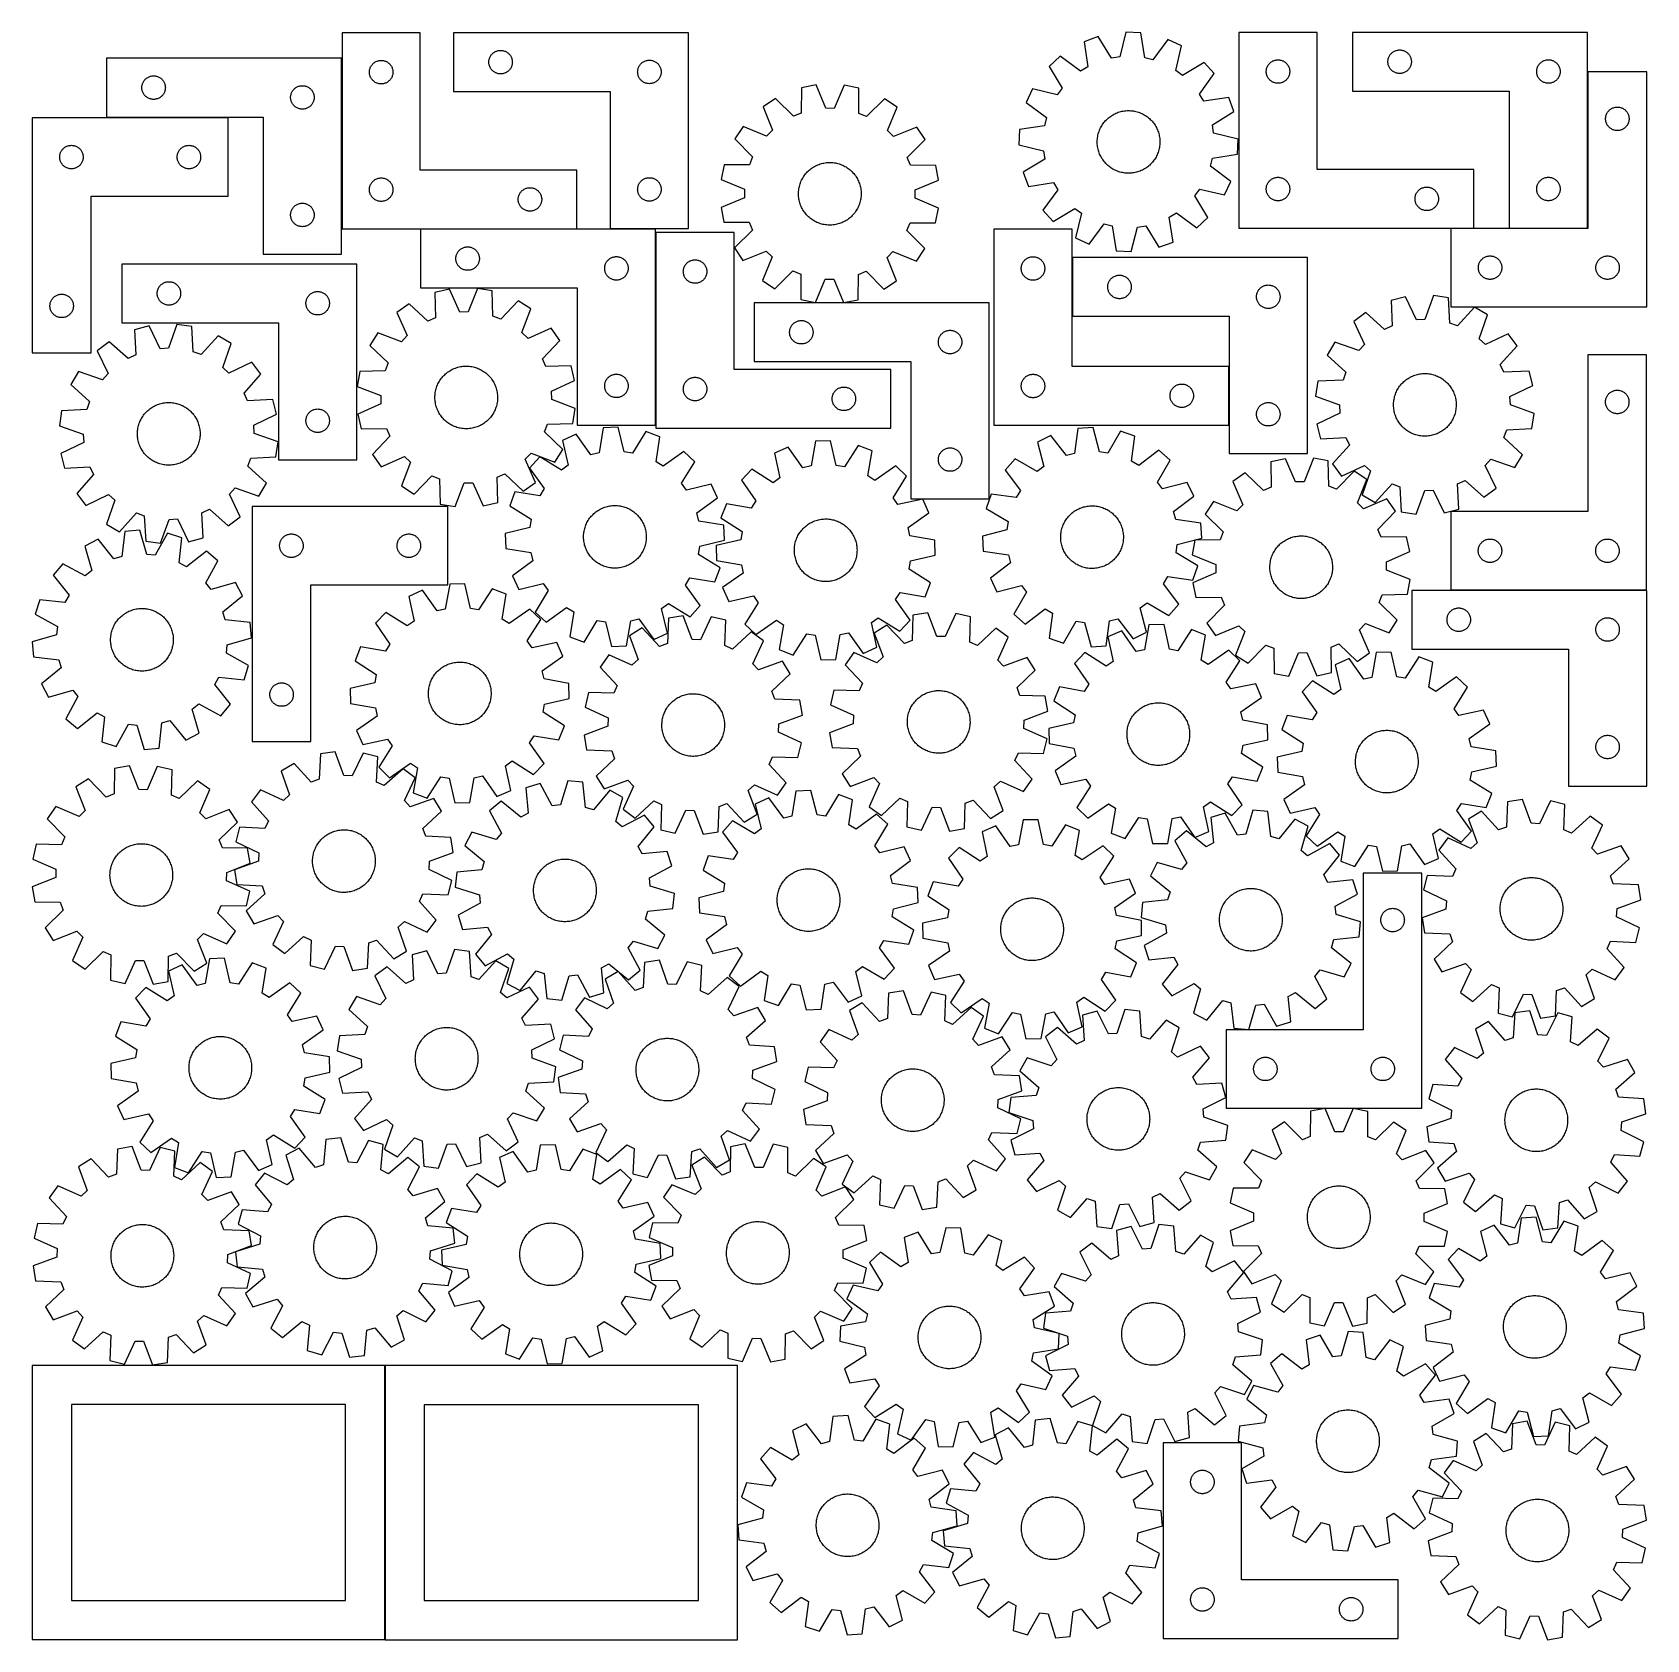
# Model space of a CAD drawing. Header units: millimetres. Extents: x 7 to 1243, y 7 to 1238.
import ezdxf

# ---------------------------------------------------------------- set-up
doc = ezdxf.new("R2010")
doc.units = ezdxf.units.MM
doc.layers.add('CUT', color=7, linetype='CONTINUOUS', true_color=0x000000)

msp = doc.modelspace()

# ---------------------------------------------------------------- linework, layer by layer
at = {"layer": 'CUT'}
for p, q in [((303.837827, 1237.211733), (243.837827, 1237.211733)), ((243.837827, 1237.211733), (243.837827, 1087.211733)), ((303.837827, 1132.211733), (303.837827, 1237.211733)), ((509.339411, 1237.387274), (329.339411, 1237.387274)), ((329.339411, 1237.387274), (329.339411, 1192.387274)), ((509.339411, 1087.387274), (509.339411, 1237.387274)), ((844.370629, 1237.747164), (839.69962, 1218.942268)), ((855.895899, 1237.243559), (844.370629, 1237.747164)), ((858.908852, 1218.102908), (855.895899, 1237.243559)), ((990.975126, 1237.693179), (930.975126, 1237.693179)), ((930.975126, 1237.693179), (930.975126, 1087.693179)), ((990.975126, 1132.693179), (990.975126, 1237.693179)), ((1198.180262, 1237.708563), (1018.180262, 1237.708563)), ((1018.180262, 1237.708563), (1018.180262, 1192.708563)), ((1198.180262, 1087.708563), (1198.180262, 1237.708563)), ((823.236176, 1234.49501), (812.395494, 1230.54975)), ((812.395494, 1230.54975), (815.276366, 1211.388774)), ((833.344592, 1217.964361), (823.236176, 1234.49501)), ((876.666133, 1232.160353), (865.154361, 1216.574412)), ((887.121373, 1227.284553), (876.666133, 1232.160353)), ((882.580168, 1208.44789), (887.121373, 1227.284553)), ((243.466852, 1217.856512), (63.466852, 1217.856512)), ((63.466852, 1217.856512), (63.466852, 1172.856512)), ((243.466852, 1067.856512), (243.466852, 1217.856512)), ((266.354601, 1212.211865), (266.697647, 1212.690586)), ((266.697647, 1212.690586), (267.071269, 1213.145846)), ((267.071269, 1213.145846), (267.473866, 1213.575694)), ((267.473866, 1213.575694), (267.903715, 1213.978292)), ((267.903715, 1213.978292), (268.358974, 1214.351913)), ((268.358974, 1214.351913), (268.837695, 1214.69496)), ((268.837695, 1214.69496), (269.337827, 1215.005962)), ((269.337827, 1215.005962), (269.857229, 1215.283588)), ((269.857229, 1215.283588), (270.393676, 1215.526649)), ((270.393676, 1215.526649), (270.944872, 1215.734105)), ((270.944872, 1215.734105), (271.508456, 1215.905066)), ((271.508456, 1215.905066), (272.082014, 1216.038801)), ((272.082014, 1216.038801), (272.663091, 1216.134737)), ((272.663091, 1216.134737), (273.249199, 1216.192464)), ((273.249199, 1216.192464), (273.837827, 1216.211733)), ((273.837827, 1216.211733), (274.426455, 1216.192464)), ((274.426455, 1216.192464), (275.012563, 1216.134737)), ((275.012563, 1216.134737), (275.59364, 1216.038801)), ((275.59364, 1216.038801), (276.167198, 1215.905066)), ((276.167198, 1215.905066), (276.730782, 1215.734105)), ((276.730782, 1215.734105), (277.281978, 1215.526649)), ((277.281978, 1215.526649), (277.818425, 1215.283588)), ((277.818425, 1215.283588), (278.337827, 1215.005962)), ((278.337827, 1215.005962), (278.837959, 1214.69496)), ((278.837959, 1214.69496), (279.31668, 1214.351913)), ((279.31668, 1214.351913), (279.771939, 1213.978292)), ((279.771939, 1213.978292), (280.201788, 1213.575694)), ((280.201788, 1213.575694), (280.604385, 1213.145846)), ((280.604385, 1213.145846), (280.978007, 1212.690586)), ((280.978007, 1212.690586), (281.321054, 1212.211865)), ((356.339411, 1214.887274), (356.358681, 1215.475902)), ((356.358681, 1214.298646), (356.339411, 1214.887274)), ((356.358681, 1215.475902), (356.416407, 1216.06201)), ((356.416407, 1213.712538), (356.358681, 1214.298646)), ((356.416407, 1216.06201), (356.512343, 1216.643087)), ((356.512343, 1213.131461), (356.416407, 1213.712538)), ((356.512343, 1216.643087), (356.646078, 1217.216645)), ((356.646078, 1212.557903), (356.512343, 1213.131461)), ((356.646078, 1217.216645), (356.81704, 1217.780229)), ((356.81704, 1211.994319), (356.646078, 1212.557903)), ((356.81704, 1217.780229), (357.024495, 1218.331425)), ((357.024495, 1218.331425), (357.267556, 1218.867872)), ((357.267556, 1218.867872), (357.545182, 1219.387274)), ((357.545182, 1219.387274), (357.856184, 1219.887406)), ((357.856184, 1219.887406), (358.199231, 1220.366127)), ((358.199231, 1220.366127), (358.572853, 1220.821386)), ((358.572853, 1220.821386), (358.97545, 1221.251235)), ((358.97545, 1221.251235), (359.405299, 1221.653832)), ((359.405299, 1221.653832), (359.860558, 1222.027454)), ((359.860558, 1222.027454), (360.339279, 1222.370501)), ((360.339279, 1222.370501), (360.839411, 1222.681503)), ((360.839411, 1222.681503), (361.358813, 1222.959129)), ((361.358813, 1222.959129), (361.89526, 1223.20219)), ((361.89526, 1223.20219), (362.446456, 1223.409645)), ((362.446456, 1223.409645), (363.010039, 1223.580606)), ((363.010039, 1223.580606), (363.583598, 1223.714342)), ((363.583598, 1223.714342), (364.164675, 1223.810278)), ((364.164675, 1223.810278), (364.750783, 1223.868004)), ((364.750783, 1223.868004), (365.339411, 1223.887274)), ((365.339411, 1223.887274), (365.928039, 1223.868004)), ((365.928039, 1223.868004), (366.514147, 1223.810278)), ((366.514147, 1223.810278), (367.095224, 1223.714342)), ((367.095224, 1223.714342), (367.668782, 1223.580606)), ((367.668782, 1223.580606), (368.232366, 1223.409645)), ((368.232366, 1223.409645), (368.783562, 1223.20219)), ((368.783562, 1223.20219), (369.320009, 1222.959129)), ((369.320009, 1222.959129), (369.839411, 1222.681503)), ((369.839411, 1222.681503), (370.339543, 1222.370501)), ((370.339543, 1222.370501), (370.818264, 1222.027454)), ((370.818264, 1222.027454), (371.273523, 1221.653832)), ((371.273523, 1221.653832), (371.703372, 1221.251235)), ((371.703372, 1221.251235), (372.105969, 1220.821386)), ((372.105969, 1220.821386), (372.479591, 1220.366127)), ((372.479591, 1220.366127), (372.822637, 1219.887406)), ((372.822637, 1219.887406), (373.13364, 1219.387274)), ((373.13364, 1219.387274), (373.411266, 1218.867872)), ((373.411266, 1218.867872), (373.654327, 1218.331425)), ((373.654327, 1218.331425), (373.861782, 1217.780229)), ((373.861782, 1217.780229), (374.032743, 1217.216645)), ((374.032743, 1212.557903), (373.861782, 1211.994319)), ((374.032743, 1217.216645), (374.166478, 1216.643087)), ((374.166478, 1213.131461), (374.032743, 1212.557903)), ((374.166478, 1216.643087), (374.262415, 1216.06201)), ((374.262415, 1213.712538), (374.166478, 1213.131461)), ((374.262415, 1216.06201), (374.320141, 1215.475902)), ((374.320141, 1214.298646), (374.262415, 1213.712538)), ((374.320141, 1215.475902), (374.339411, 1214.887274)), ((374.339411, 1214.887274), (374.320141, 1214.298646)), ((471.545182, 1211.887274), (471.856184, 1212.387406)), ((471.856184, 1212.387406), (472.199231, 1212.866127)), ((472.199231, 1212.866127), (472.572853, 1213.321386)), ((472.572853, 1213.321386), (472.97545, 1213.751235)), ((472.97545, 1213.751235), (473.405299, 1214.153832)), ((473.405299, 1214.153832), (473.860558, 1214.527454)), ((473.860558, 1214.527454), (474.339279, 1214.870501)), ((474.339279, 1214.870501), (474.839411, 1215.181503)), ((474.839411, 1215.181503), (475.358813, 1215.459129)), ((475.358813, 1215.459129), (475.89526, 1215.70219)), ((475.89526, 1215.70219), (476.446456, 1215.909645)), ((476.446456, 1215.909645), (477.010039, 1216.080606)), ((477.010039, 1216.080606), (477.583598, 1216.214342)), ((477.583598, 1216.214342), (478.164675, 1216.310278)), ((478.164675, 1216.310278), (478.750783, 1216.368004)), ((478.750783, 1216.368004), (479.339411, 1216.387274)), ((479.339411, 1216.387274), (479.928039, 1216.368004)), ((479.928039, 1216.368004), (480.514147, 1216.310278)), ((480.514147, 1216.310278), (481.095224, 1216.214342)), ((481.095224, 1216.214342), (481.668782, 1216.080606)), ((481.668782, 1216.080606), (482.232366, 1215.909645)), ((482.232366, 1215.909645), (482.783562, 1215.70219)), ((482.783562, 1215.70219), (483.320009, 1215.459129)), ((483.320009, 1215.459129), (483.839411, 1215.181503)), ((483.839411, 1215.181503), (484.339543, 1214.870501)), ((484.339543, 1214.870501), (484.818264, 1214.527454)), ((484.818264, 1214.527454), (485.273523, 1214.153832)), ((485.273523, 1214.153832), (485.703372, 1213.751235)), ((485.703372, 1213.751235), (486.105969, 1213.321386)), ((486.105969, 1213.321386), (486.479591, 1212.866127)), ((486.479591, 1212.866127), (486.822637, 1212.387406)), ((486.822637, 1212.387406), (487.13364, 1211.887274)), ((794.11435, 1219.457346), (785.608652, 1211.663852)), ((809.779314, 1208.053341), (794.11435, 1219.457346)), ((839.69962, 1218.942268), (833.344592, 1217.964361)), ((865.154361, 1216.574412), (858.908852, 1218.102908)), ((904.365308, 1214.639858), (887.765337, 1204.645691)), ((912.158803, 1206.134159), (904.365308, 1214.639858)), ((953.180897, 1212.193179), (953.491899, 1212.693311)), ((953.491899, 1212.693311), (953.834946, 1213.172032)), ((953.834946, 1213.172032), (954.208567, 1213.627291)), ((954.208567, 1213.627291), (954.611165, 1214.05714)), ((954.611165, 1214.05714), (955.041013, 1214.459737)), ((955.041013, 1214.459737), (955.496273, 1214.833359)), ((955.496273, 1214.833359), (955.974994, 1215.176405)), ((955.974994, 1215.176405), (956.475126, 1215.487407)), ((956.475126, 1215.487407), (956.994527, 1215.765033)), ((956.994527, 1215.765033), (957.530975, 1216.008094)), ((957.530975, 1216.008094), (958.08217, 1216.21555)), ((958.08217, 1216.21555), (958.645754, 1216.386511)), ((958.645754, 1216.386511), (959.219313, 1216.520246)), ((959.219313, 1216.520246), (959.80039, 1216.616182)), ((959.80039, 1216.616182), (960.386497, 1216.673909)), ((960.386497, 1216.673909), (960.975126, 1216.693179)), ((960.975126, 1216.693179), (961.563754, 1216.673909)), ((961.563754, 1216.673909), (962.149861, 1216.616182)), ((962.149861, 1216.616182), (962.730939, 1216.520246)), ((962.730939, 1216.520246), (963.304497, 1216.386511)), ((963.304497, 1216.386511), (963.868081, 1216.21555)), ((963.868081, 1216.21555), (964.419277, 1216.008094)), ((964.419277, 1216.008094), (964.955724, 1215.765033)), ((964.955724, 1215.765033), (965.475126, 1215.487407)), ((965.475126, 1215.487407), (965.975258, 1215.176405)), ((965.975258, 1215.176405), (966.453979, 1214.833359)), ((966.453979, 1214.833359), (966.909238, 1214.459737)), ((966.909238, 1214.459737), (967.339087, 1214.05714)), ((967.339087, 1214.05714), (967.741684, 1213.627291)), ((967.741684, 1213.627291), (968.115306, 1213.172032)), ((968.115306, 1213.172032), (968.458352, 1212.693311)), ((968.458352, 1212.693311), (968.769354, 1212.193179)), ((1045.180262, 1215.208563), (1045.199531, 1215.797191)), ((1045.199531, 1214.619935), (1045.180262, 1215.208563)), ((1045.199531, 1215.797191), (1045.257258, 1216.383299)), ((1045.257258, 1214.033827), (1045.199531, 1214.619935)), ((1045.257258, 1216.383299), (1045.353194, 1216.964376)), ((1045.353194, 1213.45275), (1045.257258, 1214.033827)), ((1045.353194, 1216.964376), (1045.486929, 1217.537935)), ((1045.486929, 1212.879192), (1045.353194, 1213.45275)), ((1045.486929, 1217.537935), (1045.657891, 1218.101518)), ((1045.657891, 1212.315608), (1045.486929, 1212.879192)), ((1045.657891, 1218.101518), (1045.865346, 1218.652714)), ((1045.865346, 1211.764412), (1045.657891, 1212.315608)), ((1045.865346, 1218.652714), (1046.108407, 1219.189161)), ((1046.108407, 1219.189161), (1046.386033, 1219.708563)), ((1046.386033, 1219.708563), (1046.697035, 1220.208695)), ((1046.697035, 1220.208695), (1047.040082, 1220.687416)), ((1047.040082, 1220.687416), (1047.413703, 1221.142675)), ((1047.413703, 1221.142675), (1047.816301, 1221.572524)), ((1047.816301, 1221.572524), (1048.246149, 1221.975121)), ((1048.246149, 1221.975121), (1048.701409, 1222.348743)), ((1048.701409, 1222.348743), (1049.18013, 1222.69179)), ((1049.18013, 1222.69179), (1049.680262, 1223.002792)), ((1049.680262, 1223.002792), (1050.199664, 1223.280418)), ((1050.199664, 1223.280418), (1050.736111, 1223.523479)), ((1050.736111, 1223.523479), (1051.287307, 1223.730934)), ((1051.287307, 1223.730934), (1051.85089, 1223.901896)), ((1051.85089, 1223.901896), (1052.424449, 1224.035631)), ((1052.424449, 1224.035631), (1053.005526, 1224.131567)), ((1053.005526, 1224.131567), (1053.591634, 1224.189293)), ((1053.591634, 1224.189293), (1054.180262, 1224.208563)), ((1054.180262, 1224.208563), (1054.76889, 1224.189293)), ((1054.76889, 1224.189293), (1055.354997, 1224.131567)), ((1055.354997, 1224.131567), (1055.936075, 1224.035631)), ((1055.936075, 1224.035631), (1056.509633, 1223.901896)), ((1056.509633, 1223.901896), (1057.073217, 1223.730934)), ((1057.073217, 1223.730934), (1057.624413, 1223.523479)), ((1057.624413, 1223.523479), (1058.16086, 1223.280418)), ((1058.16086, 1223.280418), (1058.680262, 1223.002792)), ((1058.680262, 1223.002792), (1059.180394, 1222.69179)), ((1059.180394, 1222.69179), (1059.659115, 1222.348743)), ((1059.659115, 1222.348743), (1060.114374, 1221.975121)), ((1060.114374, 1221.975121), (1060.544223, 1221.572524)), ((1060.544223, 1221.572524), (1060.94682, 1221.142675)), ((1060.94682, 1221.142675), (1061.320442, 1220.687416)), ((1061.320442, 1220.687416), (1061.663488, 1220.208695)), ((1061.663488, 1220.208695), (1061.97449, 1219.708563)), ((1061.97449, 1219.708563), (1062.252116, 1219.189161)), ((1062.252116, 1219.189161), (1062.495178, 1218.652714)), ((1062.495178, 1218.652714), (1062.702633, 1218.101518)), ((1062.702633, 1212.315608), (1062.495178, 1211.764412)), ((1062.702633, 1218.101518), (1062.873594, 1217.537935)), ((1062.873594, 1212.879192), (1062.702633, 1212.315608)), ((1062.873594, 1217.537935), (1063.007329, 1216.964376)), ((1063.007329, 1213.45275), (1062.873594, 1212.879192)), ((1063.007329, 1216.964376), (1063.103265, 1216.383299)), ((1063.103265, 1214.033827), (1063.007329, 1213.45275)), ((1063.103265, 1216.383299), (1063.160992, 1215.797191)), ((1063.160992, 1214.619935), (1063.103265, 1214.033827)), ((1063.160992, 1215.797191), (1063.180262, 1215.208563)), ((1063.180262, 1215.208563), (1063.160992, 1214.619935)), ((1160.386033, 1212.208563), (1160.697035, 1212.708695)), ((1160.697035, 1212.708695), (1161.040082, 1213.187416)), ((1161.040082, 1213.187416), (1161.413703, 1213.642675)), ((1161.413703, 1213.642675), (1161.816301, 1214.072524)), ((1161.816301, 1214.072524), (1162.246149, 1214.475121)), ((1162.246149, 1214.475121), (1162.701409, 1214.848743)), ((1162.701409, 1214.848743), (1163.18013, 1215.19179)), ((1163.18013, 1215.19179), (1163.680262, 1215.502792)), ((1163.680262, 1215.502792), (1164.199664, 1215.780418)), ((1164.199664, 1215.780418), (1164.736111, 1216.023479)), ((1164.736111, 1216.023479), (1165.287307, 1216.230934)), ((1165.287307, 1216.230934), (1165.85089, 1216.401896)), ((1165.85089, 1216.401896), (1166.424449, 1216.535631)), ((1166.424449, 1216.535631), (1167.005526, 1216.631567)), ((1167.005526, 1216.631567), (1167.591634, 1216.689293)), ((1167.591634, 1216.689293), (1168.180262, 1216.708563)), ((1168.180262, 1216.708563), (1168.76889, 1216.689293)), ((1168.76889, 1216.689293), (1169.354997, 1216.631567)), ((1169.354997, 1216.631567), (1169.936075, 1216.535631)), ((1169.936075, 1216.535631), (1170.509633, 1216.401896)), ((1170.509633, 1216.401896), (1171.073217, 1216.230934)), ((1171.073217, 1216.230934), (1171.624413, 1216.023479)), ((1171.624413, 1216.023479), (1172.16086, 1215.780418)), ((1172.16086, 1215.780418), (1172.680262, 1215.502792)), ((1172.680262, 1215.502792), (1173.180394, 1215.19179)), ((1173.180394, 1215.19179), (1173.659115, 1214.848743)), ((1173.659115, 1214.848743), (1174.114374, 1214.475121)), ((1174.114374, 1214.475121), (1174.544223, 1214.072524)), ((1174.544223, 1214.072524), (1174.94682, 1213.642675)), ((1174.94682, 1213.642675), (1175.320442, 1213.187416)), ((1175.320442, 1213.187416), (1175.663488, 1212.708695)), ((1175.663488, 1212.708695), (1175.97449, 1212.208563)), ((91.394998, 1199.337111), (91.672624, 1199.856512)), ((91.672624, 1199.856512), (91.983626, 1200.356644)), ((91.983626, 1200.356644), (92.326672, 1200.835365)), ((92.326672, 1200.835365), (92.700294, 1201.290625)), ((92.700294, 1201.290625), (93.102891, 1201.720473)), ((93.102891, 1201.720473), (93.53274, 1202.123071)), ((93.53274, 1202.123071), (93.987999, 1202.496692)), ((93.987999, 1202.496692), (94.46672, 1202.839739)), ((94.46672, 1202.839739), (94.966852, 1203.150741)), ((94.966852, 1203.150741), (95.486254, 1203.428367)), ((95.486254, 1203.428367), (96.022701, 1203.671428)), ((96.022701, 1203.671428), (96.573897, 1203.878883)), ((96.573897, 1203.878883), (97.137481, 1204.049845)), ((97.137481, 1204.049845), (97.711039, 1204.18358)), ((97.711039, 1204.18358), (98.292117, 1204.279516)), ((98.292117, 1204.279516), (98.878224, 1204.337243)), ((98.878224, 1204.337243), (99.466852, 1204.356512)), ((99.466852, 1204.356512), (100.05548, 1204.337243)), ((100.05548, 1204.337243), (100.641588, 1204.279516)), ((100.641588, 1204.279516), (101.222665, 1204.18358)), ((101.222665, 1204.18358), (101.796224, 1204.049845)), ((101.796224, 1204.049845), (102.359808, 1203.878883)), ((102.359808, 1203.878883), (102.911003, 1203.671428)), ((102.911003, 1203.671428), (103.447451, 1203.428367)), ((103.447451, 1203.428367), (103.966852, 1203.150741)), ((103.966852, 1203.150741), (104.466984, 1202.839739)), ((104.466984, 1202.839739), (104.945705, 1202.496692)), ((104.945705, 1202.496692), (105.400965, 1202.123071)), ((105.400965, 1202.123071), (105.830813, 1201.720473)), ((105.830813, 1201.720473), (106.233411, 1201.290625)), ((106.233411, 1201.290625), (106.607032, 1200.835365)), ((106.607032, 1200.835365), (106.950079, 1200.356644)), ((106.950079, 1200.356644), (107.261081, 1199.856512)), ((107.261081, 1199.856512), (107.538707, 1199.337111)), ((264.837827, 1207.211733), (264.857097, 1207.800362)), ((264.857097, 1206.623105), (264.837827, 1207.211733)), ((264.857097, 1207.800362), (264.914823, 1208.386469)), ((264.914823, 1206.036998), (264.857097, 1206.623105)), ((264.914823, 1208.386469), (265.01076, 1208.967546)), ((265.01076, 1205.45592), (264.914823, 1206.036998)), ((265.01076, 1208.967546), (265.144495, 1209.541105)), ((265.144495, 1204.882362), (265.01076, 1205.45592)), ((265.144495, 1209.541105), (265.315456, 1210.104689)), ((265.315456, 1204.318778), (265.144495, 1204.882362)), ((265.315456, 1210.104689), (265.522911, 1210.655884)), ((265.522911, 1203.767582), (265.315456, 1204.318778)), ((265.522911, 1210.655884), (265.765972, 1211.192332)), ((265.765972, 1203.231135), (265.522911, 1203.767582)), ((265.765972, 1211.192332), (266.043598, 1211.711733)), ((266.043598, 1202.711733), (265.765972, 1203.231135)), ((266.043598, 1211.711733), (266.354601, 1212.211865)), ((266.354601, 1202.211601), (266.043598, 1202.711733)), ((266.697647, 1201.732881), (266.354601, 1202.211601)), ((267.071269, 1201.277621), (266.697647, 1201.732881)), ((267.473866, 1200.847772), (267.071269, 1201.277621)), ((267.903715, 1200.445175), (267.473866, 1200.847772)), ((268.358974, 1200.071553), (267.903715, 1200.445175)), ((268.837695, 1199.728507), (268.358974, 1200.071553)), ((279.31668, 1200.071553), (278.837959, 1199.728507)), ((279.771939, 1200.445175), (279.31668, 1200.071553)), ((280.201788, 1200.847772), (279.771939, 1200.445175)), ((280.604385, 1201.277621), (280.201788, 1200.847772)), ((280.978007, 1201.732881), (280.604385, 1201.277621)), ((281.321054, 1202.211601), (280.978007, 1201.732881)), ((281.321054, 1212.211865), (281.632056, 1211.711733)), ((281.632056, 1202.711733), (281.321054, 1202.211601)), ((281.632056, 1211.711733), (281.909682, 1211.192332)), ((281.909682, 1203.231135), (281.632056, 1202.711733)), ((281.909682, 1211.192332), (282.152743, 1210.655884)), ((282.152743, 1203.767582), (281.909682, 1203.231135)), ((282.152743, 1210.655884), (282.360198, 1210.104689)), ((282.360198, 1204.318778), (282.152743, 1203.767582)), ((282.360198, 1210.104689), (282.53116, 1209.541105)), ((282.53116, 1204.882362), (282.360198, 1204.318778)), ((282.53116, 1209.541105), (282.664895, 1208.967546)), ((282.664895, 1205.45592), (282.53116, 1204.882362)), ((282.664895, 1208.967546), (282.760831, 1208.386469)), ((282.760831, 1206.036998), (282.664895, 1205.45592)), ((282.760831, 1208.386469), (282.818557, 1207.800362)), ((282.818557, 1206.623105), (282.760831, 1206.036998)), ((282.818557, 1207.800362), (282.837827, 1207.211733)), ((282.837827, 1207.211733), (282.818557, 1206.623105)), ((357.024495, 1211.443123), (356.81704, 1211.994319)), ((357.267556, 1210.906676), (357.024495, 1211.443123)), ((357.545182, 1210.387274), (357.267556, 1210.906676)), ((357.856184, 1209.887142), (357.545182, 1210.387274)), ((358.199231, 1209.408421), (357.856184, 1209.887142)), ((358.572853, 1208.953162), (358.199231, 1209.408421)), ((358.97545, 1208.523313), (358.572853, 1208.953162)), ((359.405299, 1208.120716), (358.97545, 1208.523313)), ((359.860558, 1207.747094), (359.405299, 1208.120716)), ((360.339279, 1207.404048), (359.860558, 1207.747094)), ((360.839411, 1207.093045), (360.339279, 1207.404048)), ((361.358813, 1206.815419), (360.839411, 1207.093045)), ((361.89526, 1206.572358), (361.358813, 1206.815419)), ((362.446456, 1206.364903), (361.89526, 1206.572358)), ((363.010039, 1206.193942), (362.446456, 1206.364903)), ((363.583598, 1206.060207), (363.010039, 1206.193942)), ((364.164675, 1205.96427), (363.583598, 1206.060207)), ((364.750783, 1205.906544), (364.164675, 1205.96427)), ((365.339411, 1205.887274), (364.750783, 1205.906544)), ((365.928039, 1205.906544), (365.339411, 1205.887274)), ((366.514147, 1205.96427), (365.928039, 1205.906544)), ((367.095224, 1206.060207), (366.514147, 1205.96427)), ((367.668782, 1206.193942), (367.095224, 1206.060207)), ((368.232366, 1206.364903), (367.668782, 1206.193942)), ((368.783562, 1206.572358), (368.232366, 1206.364903)), ((369.320009, 1206.815419), (368.783562, 1206.572358)), ((369.839411, 1207.093045), (369.320009, 1206.815419)), ((370.339543, 1207.404048), (369.839411, 1207.093045)), ((370.818264, 1207.747094), (370.339543, 1207.404048)), ((371.273523, 1208.120716), (370.818264, 1207.747094)), ((371.703372, 1208.523313), (371.273523, 1208.120716)), ((372.105969, 1208.953162), (371.703372, 1208.523313)), ((372.479591, 1209.408421), (372.105969, 1208.953162)), ((372.822637, 1209.887142), (372.479591, 1209.408421)), ((373.13364, 1210.387274), (372.822637, 1209.887142)), ((373.411266, 1210.906676), (373.13364, 1210.387274)), ((373.654327, 1211.443123), (373.411266, 1210.906676)), ((373.861782, 1211.994319), (373.654327, 1211.443123)), ((470.339411, 1207.387274), (470.358681, 1207.975902)), ((470.358681, 1206.798646), (470.339411, 1207.387274)), ((470.358681, 1207.975902), (470.416407, 1208.56201)), ((470.416407, 1206.212538), (470.358681, 1206.798646)), ((470.416407, 1208.56201), (470.512343, 1209.143087)), ((470.512343, 1205.631461), (470.416407, 1206.212538)), ((470.512343, 1209.143087), (470.646078, 1209.716645)), ((470.646078, 1205.057903), (470.512343, 1205.631461)), ((470.646078, 1209.716645), (470.81704, 1210.280229)), ((470.81704, 1204.494319), (470.646078, 1205.057903)), ((470.81704, 1210.280229), (471.024495, 1210.831425)), ((471.024495, 1203.943123), (470.81704, 1204.494319)), ((471.024495, 1210.831425), (471.267556, 1211.367872)), ((471.267556, 1203.406676), (471.024495, 1203.943123)), ((471.267556, 1211.367872), (471.545182, 1211.887274)), ((471.545182, 1202.887274), (471.267556, 1203.406676)), ((471.856184, 1202.387142), (471.545182, 1202.887274)), ((472.199231, 1201.908421), (471.856184, 1202.387142)), ((472.572853, 1201.453162), (472.199231, 1201.908421)), ((472.97545, 1201.023313), (472.572853, 1201.453162)), ((473.405299, 1200.620716), (472.97545, 1201.023313)), ((473.860558, 1200.247094), (473.405299, 1200.620716)), ((474.339279, 1199.904048), (473.860558, 1200.247094)), ((474.839411, 1199.593045), (474.339279, 1199.904048)), ((484.339543, 1199.904048), (483.839411, 1199.593045)), ((484.818264, 1200.247094), (484.339543, 1199.904048)), ((485.273523, 1200.620716), (484.818264, 1200.247094)), ((485.703372, 1201.023313), (485.273523, 1200.620716)), ((486.105969, 1201.453162), (485.703372, 1201.023313)), ((486.479591, 1201.908421), (486.105969, 1201.453162)), ((486.822637, 1202.387142), (486.479591, 1201.908421)), ((487.13364, 1202.887274), (486.822637, 1202.387142)), ((487.13364, 1211.887274), (487.411266, 1211.367872)), ((487.411266, 1203.406676), (487.13364, 1202.887274)), ((487.411266, 1211.367872), (487.654327, 1210.831425)), ((487.654327, 1203.943123), (487.411266, 1203.406676)), ((487.654327, 1210.831425), (487.861782, 1210.280229)), ((487.861782, 1204.494319), (487.654327, 1203.943123)), ((487.861782, 1210.280229), (488.032743, 1209.716645)), ((488.032743, 1205.057903), (487.861782, 1204.494319)), ((488.032743, 1209.716645), (488.166478, 1209.143087)), ((488.166478, 1205.631461), (488.032743, 1205.057903)), ((488.166478, 1209.143087), (488.262415, 1208.56201)), ((488.262415, 1206.212538), (488.166478, 1205.631461)), ((488.262415, 1208.56201), (488.320141, 1207.975902)), ((488.320141, 1206.798646), (488.262415, 1206.212538)), ((488.320141, 1207.975902), (488.339411, 1207.387274)), ((488.339411, 1207.387274), (488.320141, 1206.798646)), ((785.608652, 1211.663852), (795.602819, 1195.06388)), ((815.276366, 1211.388774), (809.779314, 1208.053341)), ((887.765337, 1204.645691), (882.580168, 1208.44789)), ((900.754798, 1190.469195), (912.158803, 1206.134159)), ((951.975126, 1207.693179), (951.994395, 1208.281807)), ((951.994395, 1207.104551), (951.975126, 1207.693179)), ((951.994395, 1208.281807), (952.052122, 1208.867914)), ((952.052122, 1206.518443), (951.994395, 1207.104551)), ((952.052122, 1208.867914), (952.148058, 1209.448992)), ((952.148058, 1205.937366), (952.052122, 1206.518443)), ((952.148058, 1209.448992), (952.281793, 1210.02255)), ((952.281793, 1205.363807), (952.148058, 1205.937366)), ((952.281793, 1210.02255), (952.452754, 1210.586134)), ((952.452754, 1204.800224), (952.281793, 1205.363807)), ((952.452754, 1210.586134), (952.66021, 1211.13733)), ((952.66021, 1204.249028), (952.452754, 1204.800224)), ((952.66021, 1211.13733), (952.903271, 1211.673777)), ((952.903271, 1203.71258), (952.66021, 1204.249028)), ((952.903271, 1211.673777), (953.180897, 1212.193179)), ((953.180897, 1203.193179), (952.903271, 1203.71258)), ((953.491899, 1202.693047), (953.180897, 1203.193179)), ((953.834946, 1202.214326), (953.491899, 1202.693047)), ((954.208567, 1201.759066), (953.834946, 1202.214326)), ((954.611165, 1201.329218), (954.208567, 1201.759066)), ((955.041013, 1200.92662), (954.611165, 1201.329218)), ((955.496273, 1200.552999), (955.041013, 1200.92662)), ((955.974994, 1200.209952), (955.496273, 1200.552999)), ((956.475126, 1199.89895), (955.974994, 1200.209952)), ((956.994527, 1199.621324), (956.475126, 1199.89895)), ((965.475126, 1199.89895), (964.955724, 1199.621324)), ((965.975258, 1200.209952), (965.475126, 1199.89895)), ((966.453979, 1200.552999), (965.975258, 1200.209952)), ((966.909238, 1200.92662), (966.453979, 1200.552999)), ((967.339087, 1201.329218), (966.909238, 1200.92662)), ((967.741684, 1201.759066), (967.339087, 1201.329218)), ((968.115306, 1202.214326), (967.741684, 1201.759066)), ((968.458352, 1202.693047), (968.115306, 1202.214326)), ((968.769354, 1203.193179), (968.458352, 1202.693047)), ((968.769354, 1212.193179), (969.04698, 1211.673777)), ((969.04698, 1203.71258), (968.769354, 1203.193179)), ((969.04698, 1211.673777), (969.290041, 1211.13733)), ((969.290041, 1204.249028), (969.04698, 1203.71258)), ((969.290041, 1211.13733), (969.497497, 1210.586134)), ((969.497497, 1204.800224), (969.290041, 1204.249028)), ((969.497497, 1210.586134), (969.668458, 1210.02255)), ((969.668458, 1205.363807), (969.497497, 1204.800224)), ((969.668458, 1210.02255), (969.802193, 1209.448992)), ((969.802193, 1205.937366), (969.668458, 1205.363807)), ((969.802193, 1209.448992), (969.898129, 1208.867914)), ((969.898129, 1206.518443), (969.802193, 1205.937366)), ((969.898129, 1208.867914), (969.955856, 1208.281807)), ((969.955856, 1207.104551), (969.898129, 1206.518443)), ((969.955856, 1208.281807), (969.975126, 1207.693179)), ((969.975126, 1207.693179), (969.955856, 1207.104551)), ((1046.108407, 1211.227965), (1045.865346, 1211.764412)), ((1046.386033, 1210.708563), (1046.108407, 1211.227965)), ((1046.697035, 1210.208431), (1046.386033, 1210.708563)), ((1047.040082, 1209.72971), (1046.697035, 1210.208431)), ((1047.413703, 1209.274451), (1047.040082, 1209.72971)), ((1047.816301, 1208.844602), (1047.413703, 1209.274451)), ((1048.246149, 1208.442005), (1047.816301, 1208.844602)), ((1048.701409, 1208.068383), (1048.246149, 1208.442005)), ((1049.18013, 1207.725337), (1048.701409, 1208.068383)), ((1049.680262, 1207.414334), (1049.18013, 1207.725337)), ((1050.199664, 1207.136708), (1049.680262, 1207.414334)), ((1050.736111, 1206.893647), (1050.199664, 1207.136708)), ((1051.287307, 1206.686192), (1050.736111, 1206.893647)), ((1051.85089, 1206.515231), (1051.287307, 1206.686192)), ((1052.424449, 1206.381496), (1051.85089, 1206.515231)), ((1053.005526, 1206.285559), (1052.424449, 1206.381496)), ((1053.591634, 1206.227833), (1053.005526, 1206.285559)), ((1054.180262, 1206.208563), (1053.591634, 1206.227833)), ((1054.76889, 1206.227833), (1054.180262, 1206.208563)), ((1055.354997, 1206.285559), (1054.76889, 1206.227833)), ((1055.936075, 1206.381496), (1055.354997, 1206.285559)), ((1056.509633, 1206.515231), (1055.936075, 1206.381496)), ((1057.073217, 1206.686192), (1056.509633, 1206.515231)), ((1057.624413, 1206.893647), (1057.073217, 1206.686192)), ((1058.16086, 1207.136708), (1057.624413, 1206.893647)), ((1058.680262, 1207.414334), (1058.16086, 1207.136708)), ((1059.180394, 1207.725337), (1058.680262, 1207.414334)), ((1059.659115, 1208.068383), (1059.180394, 1207.725337)), ((1060.114374, 1208.442005), (1059.659115, 1208.068383)), ((1060.544223, 1208.844602), (1060.114374, 1208.442005)), ((1060.94682, 1209.274451), (1060.544223, 1208.844602)), ((1061.320442, 1209.72971), (1060.94682, 1209.274451)), ((1061.663488, 1210.208431), (1061.320442, 1209.72971)), ((1061.97449, 1210.708563), (1061.663488, 1210.208431)), ((1062.252116, 1211.227965), (1061.97449, 1210.708563)), ((1062.495178, 1211.764412), (1062.252116, 1211.227965)), ((1159.180262, 1207.708563), (1159.199531, 1208.297191)), ((1159.199531, 1207.119935), (1159.180262, 1207.708563)), ((1159.199531, 1208.297191), (1159.257258, 1208.883299)), ((1159.257258, 1206.533827), (1159.199531, 1207.119935)), ((1159.257258, 1208.883299), (1159.353194, 1209.464376)), ((1159.353194, 1205.95275), (1159.257258, 1206.533827)), ((1159.353194, 1209.464376), (1159.486929, 1210.037935)), ((1159.486929, 1205.379192), (1159.353194, 1205.95275)), ((1159.486929, 1210.037935), (1159.657891, 1210.601518)), ((1159.657891, 1204.815608), (1159.486929, 1205.379192)), ((1159.657891, 1210.601518), (1159.865346, 1211.152714)), ((1159.865346, 1204.264412), (1159.657891, 1204.815608)), ((1159.865346, 1211.152714), (1160.108407, 1211.689161)), ((1160.108407, 1203.727965), (1159.865346, 1204.264412)), ((1160.108407, 1211.689161), (1160.386033, 1212.208563)), ((1160.386033, 1203.208563), (1160.108407, 1203.727965)), ((1160.697035, 1202.708431), (1160.386033, 1203.208563)), ((1161.040082, 1202.22971), (1160.697035, 1202.708431)), ((1161.413703, 1201.774451), (1161.040082, 1202.22971)), ((1161.816301, 1201.344602), (1161.413703, 1201.774451)), ((1162.246149, 1200.942005), (1161.816301, 1201.344602)), ((1162.701409, 1200.568383), (1162.246149, 1200.942005)), ((1163.18013, 1200.225337), (1162.701409, 1200.568383)), ((1163.680262, 1199.914334), (1163.18013, 1200.225337)), ((1164.199664, 1199.636708), (1163.680262, 1199.914334)), ((1172.680262, 1199.914334), (1172.16086, 1199.636708)), ((1173.180394, 1200.225337), (1172.680262, 1199.914334)), ((1173.659115, 1200.568383), (1173.180394, 1200.225337)), ((1174.114374, 1200.942005), (1173.659115, 1200.568383)), ((1174.544223, 1201.344602), (1174.114374, 1200.942005)), ((1174.94682, 1201.774451), (1174.544223, 1201.344602)), ((1175.320442, 1202.22971), (1174.94682, 1201.774451)), ((1175.663488, 1202.708431), (1175.320442, 1202.22971)), ((1175.97449, 1203.208563), (1175.663488, 1202.708431)), ((1175.97449, 1212.208563), (1176.252116, 1211.689161)), ((1176.252116, 1203.727965), (1175.97449, 1203.208563)), ((1176.252116, 1211.689161), (1176.495178, 1211.152714)), ((1176.495178, 1204.264412), (1176.252116, 1203.727965)), ((1176.495178, 1211.152714), (1176.702633, 1210.601518)), ((1176.702633, 1204.815608), (1176.495178, 1204.264412)), ((1176.702633, 1210.601518), (1176.873594, 1210.037935)), ((1176.873594, 1205.379192), (1176.702633, 1204.815608)), ((1176.873594, 1210.037935), (1177.007329, 1209.464376)), ((1177.007329, 1205.95275), (1176.873594, 1205.379192)), ((1177.007329, 1209.464376), (1177.103265, 1208.883299)), ((1177.103265, 1206.533827), (1177.007329, 1205.95275)), ((1177.103265, 1208.883299), (1177.160992, 1208.297191)), ((1177.160992, 1207.119935), (1177.103265, 1206.533827)), ((1177.160992, 1208.297191), (1177.180262, 1207.708563)), ((1177.180262, 1207.708563), (1177.160992, 1207.119935)), ((1243.479291, 1207.477359), (1198.479291, 1207.477359)), ((1198.479291, 1207.477359), (1198.479291, 1087.477359)), ((1243.479291, 1027.477359), (1243.479291, 1207.477359)), ((90.466852, 1195.356512), (90.486122, 1195.94514)), ((90.486122, 1194.767884), (90.466852, 1195.356512)), ((90.486122, 1195.94514), (90.543849, 1196.531248)), ((90.543849, 1194.181777), (90.486122, 1194.767884)), ((90.543849, 1196.531248), (90.639785, 1197.112325)), ((90.639785, 1193.600699), (90.543849, 1194.181777)), ((90.639785, 1197.112325), (90.77352, 1197.685884)), ((90.77352, 1193.027141), (90.639785, 1193.600699)), ((90.77352, 1197.685884), (90.944481, 1198.249468)), ((90.944481, 1192.463557), (90.77352, 1193.027141)), ((90.944481, 1198.249468), (91.151937, 1198.800663)), ((91.151937, 1191.912361), (90.944481, 1192.463557)), ((91.151937, 1198.800663), (91.394998, 1199.337111)), ((91.394998, 1191.375914), (91.151937, 1191.912361)), ((91.672624, 1190.856512), (91.394998, 1191.375914)), ((91.983626, 1190.35638), (91.672624, 1190.856512)), ((92.326672, 1189.877659), (91.983626, 1190.35638)), ((92.700294, 1189.4224), (92.326672, 1189.877659)), ((93.102891, 1188.992551), (92.700294, 1189.4224)), ((93.53274, 1188.589954), (93.102891, 1188.992551)), ((93.987999, 1188.216332), (93.53274, 1188.589954)), ((94.46672, 1187.873286), (93.987999, 1188.216332)), ((94.966852, 1187.562284), (94.46672, 1187.873286)), ((95.486254, 1187.284658), (94.966852, 1187.562284)), ((103.966852, 1187.562284), (103.447451, 1187.284658)), ((104.466984, 1187.873286), (103.966852, 1187.562284)), ((104.945705, 1188.216332), (104.466984, 1187.873286)), ((105.400965, 1188.589954), (104.945705, 1188.216332)), ((105.830813, 1188.992551), (105.400965, 1188.589954)), ((106.233411, 1189.4224), (105.830813, 1188.992551)), ((106.607032, 1189.877659), (106.233411, 1189.4224)), ((106.950079, 1190.35638), (106.607032, 1189.877659)), ((107.261081, 1190.856512), (106.950079, 1190.35638)), ((107.538707, 1191.375914), (107.261081, 1190.856512)), ((107.538707, 1199.337111), (107.781768, 1198.800663)), ((107.781768, 1191.912361), (107.538707, 1191.375914)), ((107.781768, 1198.800663), (107.989223, 1198.249468)), ((107.989223, 1192.463557), (107.781768, 1191.912361)), ((107.989223, 1198.249468), (108.160185, 1197.685884)), ((108.160185, 1193.027141), (107.989223, 1192.463557)), ((108.160185, 1197.685884), (108.29392, 1197.112325)), ((108.29392, 1193.600699), (108.160185, 1193.027141)), ((108.29392, 1197.112325), (108.389856, 1196.531248)), ((108.389856, 1194.181777), (108.29392, 1193.600699)), ((108.389856, 1196.531248), (108.447583, 1195.94514)), ((108.447583, 1194.767884), (108.389856, 1194.181777)), ((108.447583, 1195.94514), (108.466852, 1195.356512)), ((108.466852, 1195.356512), (108.447583, 1194.767884)), ((204.466852, 1187.856512), (204.486122, 1188.44514)), ((204.486122, 1187.267884), (204.466852, 1187.856512)), ((204.486122, 1188.44514), (204.543849, 1189.031248)), ((204.543849, 1189.031248), (204.639785, 1189.612325)), ((204.639785, 1189.612325), (204.77352, 1190.185884)), ((204.77352, 1190.185884), (204.944481, 1190.749468)), ((204.944481, 1190.749468), (205.151937, 1191.300663)), ((205.151937, 1191.300663), (205.394998, 1191.837111)), ((205.394998, 1191.837111), (205.672624, 1192.356512)), ((205.672624, 1192.356512), (205.983626, 1192.856644)), ((205.983626, 1192.856644), (206.326672, 1193.335365)), ((206.326672, 1193.335365), (206.700294, 1193.790625)), ((206.700294, 1193.790625), (207.102891, 1194.220473)), ((207.102891, 1194.220473), (207.53274, 1194.623071)), ((207.53274, 1194.623071), (207.987999, 1194.996692)), ((207.987999, 1194.996692), (208.46672, 1195.339739)), ((208.46672, 1195.339739), (208.966852, 1195.650741)), ((208.966852, 1195.650741), (209.486254, 1195.928367)), ((209.486254, 1195.928367), (210.022701, 1196.171428)), ((210.022701, 1196.171428), (210.573897, 1196.378883)), ((210.573897, 1196.378883), (211.137481, 1196.549845)), ((211.137481, 1196.549845), (211.711039, 1196.68358)), ((211.711039, 1196.68358), (212.292117, 1196.779516)), ((212.292117, 1196.779516), (212.878224, 1196.837243)), ((212.878224, 1196.837243), (213.466852, 1196.856512)), ((213.466852, 1196.856512), (214.05548, 1196.837243)), ((214.05548, 1196.837243), (214.641588, 1196.779516)), ((214.641588, 1196.779516), (215.222665, 1196.68358)), ((215.222665, 1196.68358), (215.796224, 1196.549845)), ((215.796224, 1196.549845), (216.359808, 1196.378883)), ((216.359808, 1196.378883), (216.911003, 1196.171428)), ((216.911003, 1196.171428), (217.447451, 1195.928367)), ((217.447451, 1195.928367), (217.966852, 1195.650741)), ((217.966852, 1195.650741), (218.466984, 1195.339739)), ((218.466984, 1195.339739), (218.945705, 1194.996692)), ((218.945705, 1194.996692), (219.400965, 1194.623071)), ((219.400965, 1194.623071), (219.830813, 1194.220473)), ((219.830813, 1194.220473), (220.233411, 1193.790625)), ((220.233411, 1193.790625), (220.607032, 1193.335365)), ((220.607032, 1193.335365), (220.950079, 1192.856644)), ((220.950079, 1192.856644), (221.261081, 1192.356512)), ((221.261081, 1192.356512), (221.538707, 1191.837111)), ((221.538707, 1191.837111), (221.781768, 1191.300663)), ((221.781768, 1191.300663), (221.989223, 1190.749468)), ((221.989223, 1190.749468), (222.160185, 1190.185884)), ((222.160185, 1190.185884), (222.29392, 1189.612325)), ((222.29392, 1189.612325), (222.389856, 1189.031248)), ((222.389856, 1189.031248), (222.447583, 1188.44514)), ((222.447583, 1188.44514), (222.466852, 1187.856512)), ((222.466852, 1187.856512), (222.447583, 1187.267884)), ((269.337827, 1199.417505), (268.837695, 1199.728507)), ((269.857229, 1199.139879), (269.337827, 1199.417505)), ((270.393676, 1198.896818), (269.857229, 1199.139879)), ((270.944872, 1198.689362), (270.393676, 1198.896818)), ((271.508456, 1198.518401), (270.944872, 1198.689362)), ((272.082014, 1198.384666), (271.508456, 1198.518401)), ((272.663091, 1198.28873), (272.082014, 1198.384666)), ((273.249199, 1198.231003), (272.663091, 1198.28873)), ((273.837827, 1198.211733), (273.249199, 1198.231003)), ((274.426455, 1198.231003), (273.837827, 1198.211733)), ((275.012563, 1198.28873), (274.426455, 1198.231003)), ((275.59364, 1198.384666), (275.012563, 1198.28873)), ((276.167198, 1198.518401), (275.59364, 1198.384666)), ((276.730782, 1198.689362), (276.167198, 1198.518401)), ((277.281978, 1198.896818), (276.730782, 1198.689362)), ((277.818425, 1199.139879), (277.281978, 1198.896818)), ((278.337827, 1199.417505), (277.818425, 1199.139879)), ((278.837959, 1199.728507), (278.337827, 1199.417505)), ((329.339411, 1192.387274), (449.339411, 1192.387274)), ((449.339411, 1192.387274), (449.339411, 1087.387274)), ((475.358813, 1199.315419), (474.839411, 1199.593045)), ((475.89526, 1199.072358), (475.358813, 1199.315419)), ((476.446456, 1198.864903), (475.89526, 1199.072358)), ((477.010039, 1198.693942), (476.446456, 1198.864903)), ((477.583598, 1198.560207), (477.010039, 1198.693942)), ((478.164675, 1198.46427), (477.583598, 1198.560207)), ((478.750783, 1198.406544), (478.164675, 1198.46427)), ((479.339411, 1198.387274), (478.750783, 1198.406544)), ((479.928039, 1198.406544), (479.339411, 1198.387274)), ((480.514147, 1198.46427), (479.928039, 1198.406544)), ((481.095224, 1198.560207), (480.514147, 1198.46427)), ((481.668782, 1198.693942), (481.095224, 1198.560207)), ((482.232366, 1198.864903), (481.668782, 1198.693942)), ((482.783562, 1199.072358), (482.232366, 1198.864903)), ((483.320009, 1199.315419), (482.783562, 1199.072358)), ((483.839411, 1199.593045), (483.320009, 1199.315419)), ((595.839467, 1195.199523), (595.707174, 1175.823639)), ((607.161609, 1197.411891), (595.839467, 1195.199523)), ((614.577852, 1179.511003), (607.161609, 1197.411891)), ((628.544696, 1197.339633), (621.007643, 1179.489276)), ((639.851627, 1195.050797), (628.544696, 1197.339633)), ((639.852969, 1175.674461), (639.851627, 1195.050797)), ((772.963957, 1194.419917), (768.088157, 1183.964676)), ((791.80062, 1189.878712), (772.963957, 1194.419917)), ((795.602819, 1195.06388), (791.80062, 1189.878712)), ((904.09023, 1184.972143), (900.754798, 1190.469195)), ((923.251206, 1187.853016), (904.09023, 1184.972143)), ((927.196466, 1177.012334), (923.251206, 1187.853016)), ((957.530975, 1199.378263), (956.994527, 1199.621324)), ((958.08217, 1199.170808), (957.530975, 1199.378263)), ((958.645754, 1198.999846), (958.08217, 1199.170808)), ((959.219313, 1198.866111), (958.645754, 1198.999846)), ((959.80039, 1198.770175), (959.219313, 1198.866111)), ((960.386497, 1198.712448), (959.80039, 1198.770175)), ((960.975126, 1198.693179), (960.386497, 1198.712448)), ((961.563754, 1198.712448), (960.975126, 1198.693179)), ((962.149861, 1198.770175), (961.563754, 1198.712448)), ((962.730939, 1198.866111), (962.149861, 1198.770175)), ((963.304497, 1198.999846), (962.730939, 1198.866111)), ((963.868081, 1199.170808), (963.304497, 1198.999846)), ((964.419277, 1199.378263), (963.868081, 1199.170808)), ((964.955724, 1199.621324), (964.419277, 1199.378263)), ((1018.180262, 1192.708563), (1138.180262, 1192.708563)), ((1138.180262, 1192.708563), (1138.180262, 1087.708563)), ((1164.736111, 1199.393647), (1164.199664, 1199.636708)), ((1165.287307, 1199.186192), (1164.736111, 1199.393647)), ((1165.85089, 1199.015231), (1165.287307, 1199.186192)), ((1166.424449, 1198.881496), (1165.85089, 1199.015231)), ((1167.005526, 1198.785559), (1166.424449, 1198.881496)), ((1167.591634, 1198.727833), (1167.005526, 1198.785559)), ((1168.180262, 1198.708563), (1167.591634, 1198.727833)), ((1168.76889, 1198.727833), (1168.180262, 1198.708563)), ((1169.354997, 1198.785559), (1168.76889, 1198.727833)), ((1169.936075, 1198.881496), (1169.354997, 1198.785559)), ((1170.509633, 1199.015231), (1169.936075, 1198.881496)), ((1171.073217, 1199.186192), (1170.509633, 1199.015231)), ((1171.624413, 1199.393647), (1171.073217, 1199.186192)), ((1172.16086, 1199.636708), (1171.624413, 1199.393647)), ((96.022701, 1187.041597), (95.486254, 1187.284658)), ((96.573897, 1186.834141), (96.022701, 1187.041597)), ((97.137481, 1186.66318), (96.573897, 1186.834141)), ((97.711039, 1186.529445), (97.137481, 1186.66318)), ((98.292117, 1186.433509), (97.711039, 1186.529445)), ((98.878224, 1186.375782), (98.292117, 1186.433509)), ((99.466852, 1186.356512), (98.878224, 1186.375782)), ((100.05548, 1186.375782), (99.466852, 1186.356512)), ((100.641588, 1186.433509), (100.05548, 1186.375782)), ((101.222665, 1186.529445), (100.641588, 1186.433509)), ((101.796224, 1186.66318), (101.222665, 1186.529445)), ((102.359808, 1186.834141), (101.796224, 1186.66318)), ((102.911003, 1187.041597), (102.359808, 1186.834141)), ((103.447451, 1187.284658), (102.911003, 1187.041597)), ((204.543849, 1186.681777), (204.486122, 1187.267884)), ((204.639785, 1186.100699), (204.543849, 1186.681777)), ((204.77352, 1185.527141), (204.639785, 1186.100699)), ((204.944481, 1184.963557), (204.77352, 1185.527141)), ((205.151937, 1184.412361), (204.944481, 1184.963557)), ((205.394998, 1183.875914), (205.151937, 1184.412361)), ((205.672624, 1183.356512), (205.394998, 1183.875914)), ((205.983626, 1182.85638), (205.672624, 1183.356512)), ((206.326672, 1182.377659), (205.983626, 1182.85638)), ((206.700294, 1181.9224), (206.326672, 1182.377659)), ((207.102891, 1181.492551), (206.700294, 1181.9224)), ((207.53274, 1181.089954), (207.102891, 1181.492551)), ((207.987999, 1180.716332), (207.53274, 1181.089954)), ((208.46672, 1180.373286), (207.987999, 1180.716332)), ((208.966852, 1180.062284), (208.46672, 1180.373286)), ((209.486254, 1179.784658), (208.966852, 1180.062284)), ((210.022701, 1179.541597), (209.486254, 1179.784658)), ((210.573897, 1179.334141), (210.022701, 1179.541597)), ((211.137481, 1179.16318), (210.573897, 1179.334141)), ((211.711039, 1179.029445), (211.137481, 1179.16318)), ((212.292117, 1178.933509), (211.711039, 1179.029445)), ((212.878224, 1178.875782), (212.292117, 1178.933509)), ((213.466852, 1178.856512), (212.878224, 1178.875782)), ((214.05548, 1178.875782), (213.466852, 1178.856512)), ((214.641588, 1178.933509), (214.05548, 1178.875782)), ((215.222665, 1179.029445), (214.641588, 1178.933509)), ((215.796224, 1179.16318), (215.222665, 1179.029445)), ((216.359808, 1179.334141), (215.796224, 1179.16318)), ((216.911003, 1179.541597), (216.359808, 1179.334141)), ((217.447451, 1179.784658), (216.911003, 1179.541597)), ((217.966852, 1180.062284), (217.447451, 1179.784658)), ((218.466984, 1180.373286), (217.966852, 1180.062284)), ((218.945705, 1180.716332), (218.466984, 1180.373286)), ((219.400965, 1181.089954), (218.945705, 1180.716332)), ((219.830813, 1181.492551), (219.400965, 1181.089954)), ((220.233411, 1181.9224), (219.830813, 1181.492551)), ((220.607032, 1182.377659), (220.233411, 1181.9224)), ((220.950079, 1182.85638), (220.607032, 1182.377659)), ((221.261081, 1183.356512), (220.950079, 1182.85638)), ((221.538707, 1183.875914), (221.261081, 1183.356512)), ((221.781768, 1184.412361), (221.538707, 1183.875914)), ((221.989223, 1184.963557), (221.781768, 1184.412361)), ((222.160185, 1185.527141), (221.989223, 1184.963557)), ((222.29392, 1186.100699), (222.160185, 1185.527141)), ((222.389856, 1186.681777), (222.29392, 1186.100699)), ((222.447583, 1187.267884), (222.389856, 1186.681777)), ((576.05642, 1187.083328), (566.442761, 1180.706571)), ((566.442761, 1180.706571), (573.735368, 1162.754961)), ((589.758507, 1173.383138), (576.05642, 1187.083328)), ((595.707174, 1175.823639), (589.758507, 1173.383138)), ((621.007643, 1179.489276), (614.577852, 1179.511003)), ((645.785007, 1173.193812), (639.852969, 1175.674461)), ((659.579372, 1186.801087), (645.785007, 1173.193812)), ((669.149715, 1180.359503), (659.579372, 1186.801087)), ((661.735951, 1162.457589), (669.149715, 1180.359503)), ((768.088157, 1183.964676), (783.674097, 1172.452905)), ((835.020019, 1174.863425), (835.889779, 1175.313106)), ((835.889779, 1175.313106), (836.777157, 1175.726936)), ((836.777157, 1175.726936), (837.680676, 1176.104227)), ((837.680676, 1176.104227), (838.598833, 1176.444351)), ((838.598833, 1176.444351), (839.530098, 1176.746741)), ((839.530098, 1176.746741), (840.472923, 1177.010895)), ((840.472923, 1177.010895), (841.425737, 1177.236372)), ((841.425737, 1177.236372), (842.386955, 1177.422798)), ((842.386955, 1177.422798), (843.354978, 1177.569862)), ((843.354978, 1177.569862), (844.328193, 1177.677319)), ((844.328193, 1177.677319), (845.304981, 1177.744991)), ((845.304981, 1177.744991), (846.283717, 1177.772764)), ((846.283717, 1177.772764), (847.262771, 1177.760594)), ((847.262771, 1177.760594), (848.240514, 1177.708499)), ((848.240514, 1177.708499), (849.215319, 1177.616567)), ((849.215319, 1177.616567), (850.185562, 1177.48495)), ((850.185562, 1177.48495), (851.149629, 1177.313868)), ((851.149629, 1177.313868), (852.105916, 1177.103606)), ((852.105916, 1177.103606), (853.052831, 1176.854513)), ((853.052831, 1176.854513), (853.988798, 1176.567003)), ((853.988798, 1176.567003), (854.912259, 1176.241557)), ((854.912259, 1176.241557), (855.821676, 1175.878714)), ((855.821676, 1175.878714), (856.715537, 1175.47908)), ((856.715537, 1175.47908), (857.592354, 1175.043319)), ((910.665817, 1166.903918), (927.196466, 1177.012334)), ((1212.664375, 1174.92151), (1212.907436, 1175.457957)), ((1212.907436, 1175.457957), (1213.185062, 1175.977359)), ((1213.185062, 1175.977359), (1213.496064, 1176.477491)), ((1213.496064, 1176.477491), (1213.839111, 1176.956212)), ((1213.839111, 1176.956212), (1214.212732, 1177.411471)), ((1214.212732, 1177.411471), (1214.61533, 1177.84132)), ((1214.61533, 1177.84132), (1215.045178, 1178.243917)), ((1215.045178, 1178.243917), (1215.500438, 1178.617539)), ((1215.500438, 1178.617539), (1215.979159, 1178.960586)), ((1215.979159, 1178.960586), (1216.479291, 1179.271588)), ((1216.479291, 1179.271588), (1216.998692, 1179.549214)), ((1216.998692, 1179.549214), (1217.53514, 1179.792275)), ((1217.53514, 1179.792275), (1218.086335, 1179.99973)), ((1218.086335, 1179.99973), (1218.649919, 1180.170692)), ((1218.649919, 1180.170692), (1219.223478, 1180.304427)), ((1219.223478, 1180.304427), (1219.804555, 1180.400363)), ((1219.804555, 1180.400363), (1220.390662, 1180.458089)), ((1220.390662, 1180.458089), (1220.979291, 1180.477359)), ((1220.979291, 1180.477359), (1221.567919, 1180.458089)), ((1221.567919, 1180.458089), (1222.154026, 1180.400363)), ((1222.154026, 1180.400363), (1222.735104, 1180.304427)), ((1222.735104, 1180.304427), (1223.308662, 1180.170692)), ((1223.308662, 1180.170692), (1223.872246, 1179.99973)), ((1223.872246, 1179.99973), (1224.423442, 1179.792275)), ((1224.423442, 1179.792275), (1224.959889, 1179.549214)), ((1224.959889, 1179.549214), (1225.479291, 1179.271588)), ((1225.479291, 1179.271588), (1225.979423, 1178.960586)), ((1225.979423, 1178.960586), (1226.458144, 1178.617539)), ((1226.458144, 1178.617539), (1226.913403, 1178.243917)), ((1226.913403, 1178.243917), (1227.343252, 1177.84132)), ((1227.343252, 1177.84132), (1227.745849, 1177.411471)), ((1227.745849, 1177.411471), (1228.119471, 1176.956212)), ((1228.119471, 1176.956212), (1228.462517, 1176.477491)), ((1228.462517, 1176.477491), (1228.773519, 1175.977359)), ((1228.773519, 1175.977359), (1229.051145, 1175.457957)), ((1229.051145, 1175.457957), (1229.294206, 1174.92151)), ((6.529715, 1172.185362), (6.529715, 992.185362)), ((156.529715, 1172.185362), (6.529715, 1172.185362)), ((63.466852, 1172.856512), (183.466852, 1172.856512)), ((156.529715, 1112.185362), (156.529715, 1172.185362)), ((183.466852, 1172.856512), (183.466852, 1067.856512)), ((551.271541, 1165.63754), (544.829958, 1156.067197)), ((569.173455, 1158.223776), (551.271541, 1165.63754)), ((573.735368, 1162.754961), (569.173455, 1158.223776)), ((684.218746, 1165.188284), (666.267136, 1157.895676)), ((690.595503, 1155.574625), (684.218746, 1165.188284)), ((763.00495, 1163.194442), (762.501346, 1151.669172)), ((782.145602, 1166.207396), (763.00495, 1163.194442)), ((783.674097, 1172.452905), (782.145602, 1166.207396)), ((824.183736, 1162.667362), (824.565054, 1163.569189)), ((824.565054, 1163.569189), (824.982838, 1164.454712)), ((824.982838, 1164.454712), (825.436395, 1165.322457)), ((825.436395, 1165.322457), (825.924967, 1166.17098)), ((825.924967, 1166.17098), (826.447744, 1166.998869)), ((826.447744, 1166.998869), (827.003853, 1167.804746)), ((827.003853, 1167.804746), (827.592371, 1168.587269)), ((827.592371, 1168.587269), (828.212317, 1169.345136)), ((828.212317, 1169.345136), (828.862659, 1170.077086)), ((828.862659, 1170.077086), (829.542315, 1170.7819)), ((829.542315, 1170.7819), (830.250154, 1171.458405)), ((830.250154, 1171.458405), (830.984997, 1172.105475)), ((830.984997, 1172.105475), (831.745622, 1172.722034)), ((831.745622, 1172.722034), (832.530763, 1173.307055)), ((832.530763, 1173.307055), (833.339112, 1173.859564)), ((833.339112, 1173.859564), (834.169325, 1174.378642)), ((834.169325, 1174.378642), (835.020019, 1174.863425)), ((857.592354, 1175.043319), (858.450667, 1174.572156)), ((858.450667, 1174.572156), (859.289047, 1174.066376)), ((859.289047, 1174.066376), (860.1061, 1173.526821)), ((860.1061, 1173.526821), (860.900465, 1172.954388)), ((860.900465, 1172.954388), (861.670821, 1172.350031)), ((861.670821, 1172.350031), (862.415884, 1171.714755)), ((862.415884, 1171.714755), (863.134415, 1171.049617)), ((863.134415, 1171.049617), (863.825219, 1170.355726)), ((863.825219, 1170.355726), (864.487144, 1169.634234)), ((864.487144, 1169.634234), (865.11909, 1168.886344)), ((865.11909, 1168.886344), (865.720005, 1168.113301)), ((865.720005, 1168.113301), (866.288889, 1167.31639)), ((866.288889, 1167.31639), (866.824794, 1166.496938)), ((866.824794, 1166.496938), (867.326829, 1165.65631)), ((867.326829, 1165.65631), (867.794158, 1164.795904)), ((867.794158, 1164.795904), (868.226003, 1163.917152)), ((868.226003, 1163.917152), (868.621646, 1163.021517)), ((868.621646, 1163.021517), (868.980428, 1162.11049)), ((911.643724, 1160.54889), (910.665817, 1166.903918)), ((1211.979291, 1171.477359), (1211.99856, 1172.065987)), ((1211.99856, 1170.888731), (1211.979291, 1171.477359)), ((1211.99856, 1172.065987), (1212.056287, 1172.652095)), ((1212.056287, 1170.302623), (1211.99856, 1170.888731)), ((1212.056287, 1172.652095), (1212.152223, 1173.233172)), ((1212.152223, 1169.721546), (1212.056287, 1170.302623)), ((1212.152223, 1173.233172), (1212.285958, 1173.806731)), ((1212.285958, 1169.147988), (1212.152223, 1169.721546)), ((1212.285958, 1173.806731), (1212.456919, 1174.370314)), ((1212.456919, 1168.584404), (1212.285958, 1169.147988)), ((1212.456919, 1174.370314), (1212.664375, 1174.92151)), ((1212.664375, 1168.033208), (1212.456919, 1168.584404)), ((1212.907436, 1167.496761), (1212.664375, 1168.033208)), ((1213.185062, 1166.977359), (1212.907436, 1167.496761)), ((1213.496064, 1166.477227), (1213.185062, 1166.977359)), ((1213.839111, 1165.998506), (1213.496064, 1166.477227)), ((1214.212732, 1165.543247), (1213.839111, 1165.998506)), ((1214.61533, 1165.113398), (1214.212732, 1165.543247)), ((1215.045178, 1164.710801), (1214.61533, 1165.113398)), ((1215.500438, 1164.337179), (1215.045178, 1164.710801)), ((1215.979159, 1163.994133), (1215.500438, 1164.337179)), ((1216.479291, 1163.683131), (1215.979159, 1163.994133)), ((1216.998692, 1163.405504), (1216.479291, 1163.683131)), ((1217.53514, 1163.162443), (1216.998692, 1163.405504)), ((1218.086335, 1162.954988), (1217.53514, 1163.162443)), ((1218.649919, 1162.784027), (1218.086335, 1162.954988)), ((1219.223478, 1162.650292), (1218.649919, 1162.784027)), ((1223.308662, 1162.784027), (1222.735104, 1162.650292)), ((1223.872246, 1162.954988), (1223.308662, 1162.784027)), ((1224.423442, 1163.162443), (1223.872246, 1162.954988)), ((1224.959889, 1163.405504), (1224.423442, 1163.162443)), ((1225.479291, 1163.683131), (1224.959889, 1163.405504)), ((1225.979423, 1163.994133), (1225.479291, 1163.683131)), ((1226.458144, 1164.337179), (1225.979423, 1163.994133)), ((1226.913403, 1164.710801), (1226.458144, 1164.337179)), ((1227.343252, 1165.113398), (1226.913403, 1164.710801)), ((1227.745849, 1165.543247), (1227.343252, 1165.113398)), ((1228.119471, 1165.998506), (1227.745849, 1165.543247)), ((1228.462517, 1166.477227), (1228.119471, 1165.998506)), ((1228.773519, 1166.977359), (1228.462517, 1166.477227)), ((1229.051145, 1167.496761), (1228.773519, 1166.977359)), ((1229.294206, 1168.033208), (1229.051145, 1167.496761)), ((1229.294206, 1174.92151), (1229.501662, 1174.370314)), ((1229.501662, 1168.584404), (1229.294206, 1168.033208)), ((1229.501662, 1174.370314), (1229.672623, 1173.806731)), ((1229.672623, 1169.147988), (1229.501662, 1168.584404)), ((1229.672623, 1173.806731), (1229.806358, 1173.233172)), ((1229.806358, 1169.721546), (1229.672623, 1169.147988)), ((1229.806358, 1173.233172), (1229.902294, 1172.652095)), ((1229.902294, 1170.302623), (1229.806358, 1169.721546)), ((1229.902294, 1172.652095), (1229.960021, 1172.065987)), ((1229.960021, 1170.888731), (1229.902294, 1170.302623)), ((1229.960021, 1172.065987), (1229.979291, 1171.477359)), ((1229.979291, 1171.477359), (1229.960021, 1170.888731)), ((32.549117, 1150.257217), (33.085564, 1150.500278)), ((33.085564, 1150.500278), (33.63676, 1150.707733)), ((33.63676, 1150.707733), (34.200344, 1150.878695)), ((34.200344, 1150.878695), (34.773902, 1151.01243)), ((34.773902, 1151.01243), (35.35498, 1151.108366)), ((35.35498, 1151.108366), (35.941087, 1151.166092)), ((35.941087, 1151.166092), (36.529715, 1151.185362)), ((36.529715, 1151.185362), (37.118344, 1151.166092)), ((37.118344, 1151.166092), (37.704451, 1151.108366)), ((37.704451, 1151.108366), (38.285528, 1151.01243)), ((38.285528, 1151.01243), (38.859087, 1150.878695)), ((38.859087, 1150.878695), (39.422671, 1150.707733)), ((39.422671, 1150.707733), (39.973866, 1150.500278)), ((39.973866, 1150.500278), (40.510314, 1150.257217)), ((122.549117, 1150.257217), (123.085564, 1150.500278)), ((123.085564, 1150.500278), (123.63676, 1150.707733)), ((123.63676, 1150.707733), (124.200344, 1150.878695)), ((124.200344, 1150.878695), (124.773902, 1151.01243)), ((124.773902, 1151.01243), (125.35498, 1151.108366)), ((125.35498, 1151.108366), (125.941087, 1151.166092)), ((125.941087, 1151.166092), (126.529715, 1151.185362)), ((126.529715, 1151.185362), (127.118344, 1151.166092)), ((127.118344, 1151.166092), (127.704451, 1151.108366)), ((127.704451, 1151.108366), (128.285528, 1151.01243)), ((128.285528, 1151.01243), (128.859087, 1150.878695)), ((128.859087, 1150.878695), (129.422671, 1150.707733)), ((129.422671, 1150.707733), (129.973866, 1150.500278)), ((129.973866, 1150.500278), (130.510314, 1150.257217)), ((544.829958, 1156.067197), (558.437232, 1142.272832)), ((666.267136, 1157.895676), (661.735951, 1162.457589)), ((676.895313, 1141.872537), (690.595503, 1155.574625)), ((762.501346, 1151.669172), (781.306242, 1146.998164)), ((822.476837, 1154.07185), (822.508977, 1155.050452)), ((822.48464, 1153.092751), (822.476837, 1154.07185)), ((822.532373, 1152.114786), (822.48464, 1153.092751)), ((822.508977, 1155.050452), (822.581005, 1156.026929)), ((822.619956, 1151.139581), (822.532373, 1152.114786)), ((822.581005, 1156.026929), (822.692803, 1156.999655)), ((822.747243, 1150.16876), (822.619956, 1151.139581)), ((822.692803, 1156.999655), (822.844184, 1157.967012)), ((822.844184, 1157.967012), (823.034895, 1158.927389)), ((823.034895, 1158.927389), (823.264621, 1159.879188)), ((823.264621, 1159.879188), (823.532978, 1160.820825)), ((823.532978, 1160.820825), (823.83952, 1161.750732)), ((823.83952, 1161.750732), (824.183736, 1162.667362)), ((868.980428, 1162.11049), (869.301752, 1161.185587)), ((869.301752, 1161.185587), (869.585083, 1160.248347)), ((869.585083, 1160.248347), (869.829949, 1159.30033)), ((869.829949, 1159.30033), (870.035944, 1158.343114)), ((870.035944, 1158.343114), (870.202723, 1157.378293)), ((870.257163, 1150.547398), (870.105782, 1149.580041)), ((870.202723, 1157.378293), (870.33001, 1156.407473)), ((870.368961, 1151.520124), (870.257163, 1150.547398)), ((870.33001, 1156.407473), (870.417593, 1155.432268)), ((870.440989, 1152.496601), (870.368961, 1151.520124)), ((870.417593, 1155.432268), (870.465326, 1154.454302)), ((870.473129, 1153.475203), (870.440989, 1152.496601)), ((870.465326, 1154.454302), (870.473129, 1153.475203)), ((930.44862, 1155.877881), (911.643724, 1160.54889)), ((929.945016, 1144.352611), (930.44862, 1155.877881)), ((1219.804555, 1162.554355), (1219.223478, 1162.650292)), ((1220.390662, 1162.496629), (1219.804555, 1162.554355)), ((1220.979291, 1162.477359), (1220.390662, 1162.496629)), ((1221.567919, 1162.496629), (1220.979291, 1162.477359)), ((1222.154026, 1162.554355), (1221.567919, 1162.496629)), ((1222.735104, 1162.650292), (1222.154026, 1162.554355)), ((27.529715, 1142.185362), (27.548985, 1142.77399)), ((27.548985, 1141.596734), (27.529715, 1142.185362)), ((27.548985, 1142.77399), (27.606712, 1143.360098)), ((27.606712, 1141.010626), (27.548985, 1141.596734)), ((27.606712, 1143.360098), (27.702648, 1143.941175)), ((27.702648, 1140.429549), (27.606712, 1141.010626)), ((27.702648, 1143.941175), (27.836383, 1144.514734)), ((27.836383, 1139.855991), (27.702648, 1140.429549)), ((27.836383, 1144.514734), (28.007344, 1145.078317)), ((28.007344, 1139.292407), (27.836383, 1139.855991)), ((28.007344, 1145.078317), (28.2148, 1145.629513)), ((28.2148, 1138.741211), (28.007344, 1139.292407)), ((28.2148, 1145.629513), (28.457861, 1146.16596)), ((28.457861, 1138.204764), (28.2148, 1138.741211)), ((28.457861, 1146.16596), (28.735487, 1146.685362)), ((28.735487, 1137.685362), (28.457861, 1138.204764)), ((28.735487, 1146.685362), (29.046489, 1147.185494)), ((29.046489, 1147.185494), (29.389535, 1147.664215)), ((29.389535, 1147.664215), (29.763157, 1148.119474)), ((29.763157, 1148.119474), (30.165754, 1148.549323)), ((30.165754, 1148.549323), (30.595603, 1148.95192)), ((30.595603, 1148.95192), (31.050863, 1149.325542)), ((31.050863, 1149.325542), (31.529583, 1149.668589)), ((31.529583, 1149.668589), (32.029715, 1149.979591)), ((32.029715, 1149.979591), (32.549117, 1150.257217)), ((40.510314, 1150.257217), (41.029715, 1149.979591)), ((41.029715, 1149.979591), (41.529847, 1149.668589)), ((41.529847, 1149.668589), (42.008568, 1149.325542)), ((42.008568, 1149.325542), (42.463828, 1148.95192)), ((42.463828, 1148.95192), (42.893676, 1148.549323)), ((42.893676, 1148.549323), (43.296274, 1148.119474)), ((43.296274, 1148.119474), (43.669895, 1147.664215)), ((43.669895, 1147.664215), (44.012942, 1147.185494)), ((44.012942, 1147.185494), (44.323944, 1146.685362)), ((44.323944, 1146.685362), (44.60157, 1146.16596)), ((44.60157, 1138.204764), (44.323944, 1137.685362)), ((44.60157, 1146.16596), (44.844631, 1145.629513)), ((44.844631, 1138.741211), (44.60157, 1138.204764)), ((44.844631, 1145.629513), (45.052087, 1145.078317)), ((45.052087, 1139.292407), (44.844631, 1138.741211)), ((45.052087, 1145.078317), (45.223048, 1144.514734)), ((45.223048, 1139.855991), (45.052087, 1139.292407)), ((45.223048, 1144.514734), (45.356783, 1143.941175)), ((45.356783, 1140.429549), (45.223048, 1139.855991)), ((45.356783, 1143.941175), (45.452719, 1143.360098)), ((45.452719, 1141.010626), (45.356783, 1140.429549)), ((45.452719, 1143.360098), (45.510446, 1142.77399)), ((45.510446, 1141.596734), (45.452719, 1141.010626)), ((45.510446, 1142.77399), (45.529715, 1142.185362)), ((45.529715, 1142.185362), (45.510446, 1141.596734)), ((117.529715, 1142.185362), (117.548985, 1142.77399)), ((117.548985, 1141.596734), (117.529715, 1142.185362)), ((117.548985, 1142.77399), (117.606712, 1143.360098)), ((117.606712, 1141.010626), (117.548985, 1141.596734)), ((117.606712, 1143.360098), (117.702648, 1143.941175)), ((117.702648, 1140.429549), (117.606712, 1141.010626)), ((117.702648, 1143.941175), (117.836383, 1144.514734)), ((117.836383, 1139.855991), (117.702648, 1140.429549)), ((117.836383, 1144.514734), (118.007344, 1145.078317)), ((118.007344, 1139.292407), (117.836383, 1139.855991)), ((118.007344, 1145.078317), (118.2148, 1145.629513)), ((118.2148, 1138.741211), (118.007344, 1139.292407)), ((118.2148, 1145.629513), (118.457861, 1146.16596)), ((118.457861, 1138.204764), (118.2148, 1138.741211)), ((118.457861, 1146.16596), (118.735487, 1146.685362)), ((118.735487, 1137.685362), (118.457861, 1138.204764)), ((118.735487, 1146.685362), (119.046489, 1147.185494)), ((119.046489, 1147.185494), (119.389535, 1147.664215)), ((119.389535, 1147.664215), (119.763157, 1148.119474)), ((119.763157, 1148.119474), (120.165754, 1148.549323)), ((120.165754, 1148.549323), (120.595603, 1148.95192)), ((120.595603, 1148.95192), (121.050863, 1149.325542)), ((121.050863, 1149.325542), (121.529583, 1149.668589)), ((121.529583, 1149.668589), (122.029715, 1149.979591)), ((122.029715, 1149.979591), (122.549117, 1150.257217)), ((130.510314, 1150.257217), (131.029715, 1149.979591)), ((131.029715, 1149.979591), (131.529847, 1149.668589)), ((131.529847, 1149.668589), (132.008568, 1149.325542)), ((132.008568, 1149.325542), (132.463828, 1148.95192)), ((132.463828, 1148.95192), (132.893676, 1148.549323)), ((132.893676, 1148.549323), (133.296274, 1148.119474)), ((133.296274, 1148.119474), (133.669895, 1147.664215)), ((133.669895, 1147.664215), (134.012942, 1147.185494)), ((134.012942, 1147.185494), (134.323944, 1146.685362)), ((134.323944, 1146.685362), (134.60157, 1146.16596)), ((134.60157, 1138.204764), (134.323944, 1137.685362)), ((134.60157, 1146.16596), (134.844631, 1145.629513)), ((134.844631, 1138.741211), (134.60157, 1138.204764)), ((134.844631, 1145.629513), (135.052087, 1145.078317)), ((135.052087, 1139.292407), (134.844631, 1138.741211)), ((135.052087, 1145.078317), (135.223048, 1144.514734)), ((135.223048, 1139.855991), (135.052087, 1139.292407)), ((135.223048, 1144.514734), (135.356783, 1143.941175)), ((135.356783, 1140.429549), (135.223048, 1139.855991)), ((135.356783, 1143.941175), (135.452719, 1143.360098)), ((135.452719, 1141.010626), (135.356783, 1140.429549)), ((135.452719, 1143.360098), (135.510446, 1142.77399)), ((135.510446, 1141.596734), (135.452719, 1141.010626)), ((135.510446, 1142.77399), (135.529715, 1142.185362)), ((135.529715, 1142.185362), (135.510446, 1141.596734)), ((558.437232, 1142.272832), (555.956584, 1136.340794)), ((615.010701, 1137.922413), (615.98617, 1138.00701)), ((615.98617, 1138.00701), (616.964277, 1138.051749)), ((616.964277, 1138.051749), (617.943395, 1138.056555)), ((617.943395, 1138.056555), (618.921894, 1138.02142)), ((618.921894, 1138.02142), (619.898146, 1137.946403)), ((679.335813, 1135.92387), (676.895313, 1141.872537)), ((782.284149, 1140.643135), (765.7535, 1130.534719)), ((781.306242, 1146.998164), (782.284149, 1140.643135)), ((822.914022, 1149.203939), (822.747243, 1150.16876)), ((823.120017, 1148.246723), (822.914022, 1149.203939)), ((823.364883, 1147.298707), (823.120017, 1148.246723)), ((823.648214, 1146.361467), (823.364883, 1147.298707)), ((823.969538, 1145.436563), (823.648214, 1146.361467)), ((824.32832, 1144.525536), (823.969538, 1145.436563)), ((824.723963, 1143.629901), (824.32832, 1144.525536)), ((825.155808, 1142.75115), (824.723963, 1143.629901)), ((825.623137, 1141.890743), (825.155808, 1142.75115)), ((826.125172, 1141.050115), (825.623137, 1141.890743)), ((826.661077, 1140.230663), (826.125172, 1141.050115)), ((827.229961, 1139.433753), (826.661077, 1140.230663)), ((827.830876, 1138.660709), (827.229961, 1139.433753)), ((828.462822, 1137.912819), (827.830876, 1138.660709)), ((864.737649, 1138.201917), (864.087307, 1137.469968)), ((865.357595, 1138.959784), (864.737649, 1138.201917)), ((865.946113, 1139.742307), (865.357595, 1138.959784)), ((866.502222, 1140.548184), (865.946113, 1139.742307)), ((867.024999, 1141.376073), (866.502222, 1140.548184)), ((867.513571, 1142.224596), (867.024999, 1141.376073)), ((867.967128, 1143.092341), (867.513571, 1142.224596)), ((868.384912, 1143.977865), (867.967128, 1143.092341)), ((868.76623, 1144.879692), (868.384912, 1143.977865)), ((869.110446, 1145.796321), (868.76623, 1144.879692)), ((869.416988, 1146.726229), (869.110446, 1145.796321)), ((869.685345, 1147.667865), (869.416988, 1146.726229)), ((869.915071, 1148.619664), (869.685345, 1147.667865)), ((870.105782, 1149.580041), (869.915071, 1148.619664)), ((909.275869, 1135.094148), (910.804364, 1141.339658)), ((910.804364, 1141.339658), (929.945016, 1144.352611)), ((29.046489, 1137.18523), (28.735487, 1137.685362)), ((29.389535, 1136.706509), (29.046489, 1137.18523)), ((29.763157, 1136.25125), (29.389535, 1136.706509)), ((30.165754, 1135.821401), (29.763157, 1136.25125)), ((30.595603, 1135.418804), (30.165754, 1135.821401)), ((31.050863, 1135.045182), (30.595603, 1135.418804)), ((31.529583, 1134.702136), (31.050863, 1135.045182)), ((32.029715, 1134.391133), (31.529583, 1134.702136)), ((32.549117, 1134.113507), (32.029715, 1134.391133)), ((33.085564, 1133.870446), (32.549117, 1134.113507)), ((33.63676, 1133.662991), (33.085564, 1133.870446)), ((34.200344, 1133.49203), (33.63676, 1133.662991)), ((34.773902, 1133.358295), (34.200344, 1133.49203)), ((35.35498, 1133.262358), (34.773902, 1133.358295)), ((35.941087, 1133.204632), (35.35498, 1133.262358)), ((36.529715, 1133.185362), (35.941087, 1133.204632)), ((37.118344, 1133.204632), (36.529715, 1133.185362)), ((37.704451, 1133.262358), (37.118344, 1133.204632)), ((38.285528, 1133.358295), (37.704451, 1133.262358)), ((38.859087, 1133.49203), (38.285528, 1133.358295)), ((39.422671, 1133.662991), (38.859087, 1133.49203)), ((39.973866, 1133.870446), (39.422671, 1133.662991)), ((40.510314, 1134.113507), (39.973866, 1133.870446)), ((41.029715, 1134.391133), (40.510314, 1134.113507)), ((41.529847, 1134.702136), (41.029715, 1134.391133)), ((42.008568, 1135.045182), (41.529847, 1134.702136)), ((42.463828, 1135.418804), (42.008568, 1135.045182)), ((42.893676, 1135.821401), (42.463828, 1135.418804)), ((43.296274, 1136.25125), (42.893676, 1135.821401)), ((43.669895, 1136.706509), (43.296274, 1136.25125)), ((44.012942, 1137.18523), (43.669895, 1136.706509)), ((44.323944, 1137.685362), (44.012942, 1137.18523)), ((119.046489, 1137.18523), (118.735487, 1137.685362)), ((119.389535, 1136.706509), (119.046489, 1137.18523)), ((119.763157, 1136.25125), (119.389535, 1136.706509)), ((120.165754, 1135.821401), (119.763157, 1136.25125)), ((120.595603, 1135.418804), (120.165754, 1135.821401)), ((121.050863, 1135.045182), (120.595603, 1135.418804)), ((121.529583, 1134.702136), (121.050863, 1135.045182)), ((122.029715, 1134.391133), (121.529583, 1134.702136)), ((122.549117, 1134.113507), (122.029715, 1134.391133)), ((123.085564, 1133.870446), (122.549117, 1134.113507)), ((123.63676, 1133.662991), (123.085564, 1133.870446)), ((124.200344, 1133.49203), (123.63676, 1133.662991)), ((124.773902, 1133.358295), (124.200344, 1133.49203)), ((125.35498, 1133.262358), (124.773902, 1133.358295)), ((125.941087, 1133.204632), (125.35498, 1133.262358)), ((126.529715, 1133.185362), (125.941087, 1133.204632)), ((127.118344, 1133.204632), (126.529715, 1133.185362)), ((127.704451, 1133.262358), (127.118344, 1133.204632)), ((128.285528, 1133.358295), (127.704451, 1133.262358)), ((128.859087, 1133.49203), (128.285528, 1133.358295)), ((129.422671, 1133.662991), (128.859087, 1133.49203)), ((129.973866, 1133.870446), (129.422671, 1133.662991)), ((130.510314, 1134.113507), (129.973866, 1133.870446)), ((131.029715, 1134.391133), (130.510314, 1134.113507)), ((131.529847, 1134.702136), (131.029715, 1134.391133)), ((132.008568, 1135.045182), (131.529847, 1134.702136)), ((132.463828, 1135.418804), (132.008568, 1135.045182)), ((132.893676, 1135.821401), (132.463828, 1135.418804)), ((133.296274, 1136.25125), (132.893676, 1135.821401)), ((133.669895, 1136.706509), (133.296274, 1136.25125)), ((134.012942, 1137.18523), (133.669895, 1136.706509)), ((134.323944, 1137.685362), (134.012942, 1137.18523)), ((270.393676, 1125.526649), (270.944872, 1125.734105)), ((270.944872, 1125.734105), (271.508456, 1125.905066)), ((271.508456, 1125.905066), (272.082014, 1126.038801)), ((272.082014, 1126.038801), (272.663091, 1126.134737)), ((272.663091, 1126.134737), (273.249199, 1126.192464)), ((273.249199, 1126.192464), (273.837827, 1126.211733)), ((273.837827, 1126.211733), (274.426455, 1126.192464)), ((274.426455, 1126.192464), (275.012563, 1126.134737)), ((275.012563, 1126.134737), (275.59364, 1126.038801)), ((275.59364, 1126.038801), (276.167198, 1125.905066)), ((276.167198, 1125.905066), (276.730782, 1125.734105)), ((276.730782, 1125.734105), (277.281978, 1125.526649)), ((423.837827, 1132.211733), (303.837827, 1132.211733)), ((423.837827, 1087.211733), (423.837827, 1132.211733)), ((475.358813, 1125.459129), (475.89526, 1125.70219)), ((475.89526, 1125.70219), (476.446456, 1125.909645)), ((476.446456, 1125.909645), (477.010039, 1126.080606)), ((477.010039, 1126.080606), (477.583598, 1126.214342)), ((477.583598, 1126.214342), (478.164675, 1126.310278)), ((478.164675, 1126.310278), (478.750783, 1126.368004)), ((478.750783, 1126.368004), (479.339411, 1126.387274)), ((479.339411, 1126.387274), (479.928039, 1126.368004)), ((479.928039, 1126.368004), (480.514147, 1126.310278)), ((480.514147, 1126.310278), (481.095224, 1126.214342)), ((481.095224, 1126.214342), (481.668782, 1126.080606)), ((481.668782, 1126.080606), (482.232366, 1125.909645)), ((482.232366, 1125.909645), (482.783562, 1125.70219)), ((482.783562, 1125.70219), (483.320009, 1125.459129)), ((536.580247, 1136.339453), (534.291412, 1125.032521)), ((555.956584, 1136.340794), (536.580247, 1136.339453)), ((596.33595, 1125.241865), (596.809737, 1126.098731)), ((596.809737, 1126.098731), (597.318081, 1126.93556)), ((597.318081, 1126.93556), (597.860135, 1127.750957)), ((597.860135, 1127.750957), (598.434997, 1128.543566)), ((598.434997, 1128.543566), (599.04171, 1129.312068)), ((599.04171, 1129.312068), (599.679264, 1130.055183)), ((599.679264, 1130.055183), (600.346598, 1130.771675)), ((600.346598, 1130.771675), (601.042601, 1131.460351)), ((601.042601, 1131.460351), (601.766115, 1132.120064)), ((601.766115, 1132.120064), (602.515936, 1132.749718)), ((602.515936, 1132.749718), (603.290816, 1133.348264)), ((603.290816, 1133.348264), (604.089464, 1133.914705)), ((604.089464, 1133.914705), (604.910552, 1134.448099)), ((604.910552, 1134.448099), (605.752714, 1134.947558)), ((605.752714, 1134.947558), (606.614547, 1135.412251)), ((606.614547, 1135.412251), (607.494616, 1135.841404)), ((607.494616, 1135.841404), (608.391458, 1136.234304)), ((608.391458, 1136.234304), (609.303579, 1136.590295)), ((609.303579, 1136.590295), (610.229462, 1136.908786)), ((610.229462, 1136.908786), (611.167565, 1137.189247)), ((611.167565, 1137.189247), (612.116327, 1137.43121)), ((612.116327, 1137.43121), (613.074168, 1137.634273)), ((613.074168, 1137.634273), (614.039495, 1137.798099)), ((614.039495, 1137.798099), (615.010701, 1137.922413)), ((619.898146, 1137.946403), (620.870525, 1137.831628)), ((620.870525, 1137.831628), (621.837414, 1137.677286)), ((621.837414, 1137.677286), (622.797203, 1137.483635)), ((622.797203, 1137.483635), (623.748294, 1137.250997)), ((623.748294, 1137.250997), (624.689105, 1136.979759)), ((624.689105, 1136.979759), (625.618069, 1136.670372)), ((625.618069, 1136.670372), (626.533641, 1136.323352)), ((626.533641, 1136.323352), (627.434297, 1135.939275)), ((627.434297, 1135.939275), (628.318537, 1135.518781)), ((628.318537, 1135.518781), (629.184889, 1135.062571)), ((629.184889, 1135.062571), (630.031913, 1134.571403)), ((630.031913, 1134.571403), (630.858198, 1134.046095)), ((630.858198, 1134.046095), (631.662368, 1133.487521)), ((631.662368, 1133.487521), (632.443086, 1132.89661)), ((632.443086, 1132.89661), (633.199052, 1132.274348)), ((633.199052, 1132.274348), (633.929007, 1131.621768)), ((633.929007, 1131.621768), (634.631737, 1130.939957)), ((634.631737, 1130.939957), (635.306072, 1130.230051)), ((635.306072, 1130.230051), (635.95089, 1129.49323)), ((635.95089, 1129.49323), (636.565118, 1128.730721)), ((636.565118, 1128.730721), (637.147732, 1127.943793)), ((637.147732, 1127.943793), (637.697765, 1127.133756)), ((637.697765, 1127.133756), (638.214299, 1126.301959)), ((638.214299, 1126.301959), (638.696475, 1125.449784)), ((698.711698, 1135.791577), (679.335813, 1135.92387)), ((700.924065, 1124.469435), (698.711698, 1135.791577)), ((765.7535, 1130.534719), (769.69876, 1119.694037)), ((829.124747, 1137.191328), (828.462822, 1137.912819)), ((829.815551, 1136.497436), (829.124747, 1137.191328)), ((830.534082, 1135.832298), (829.815551, 1136.497436)), ((831.279145, 1135.197022), (830.534082, 1135.832298)), ((832.049501, 1134.592665), (831.279145, 1135.197022)), ((832.843866, 1134.020232), (832.049501, 1134.592665)), ((833.660919, 1133.480677), (832.843866, 1134.020232)), ((834.499299, 1132.974897), (833.660919, 1133.480677)), ((835.357612, 1132.503734), (834.499299, 1132.974897)), ((836.234429, 1132.067973), (835.357612, 1132.503734)), ((837.12829, 1131.668339), (836.234429, 1132.067973)), ((838.037707, 1131.305497), (837.12829, 1131.668339)), ((838.961168, 1130.98005), (838.037707, 1131.305497)), ((839.897135, 1130.692541), (838.961168, 1130.98005)), ((840.84405, 1130.443448), (839.897135, 1130.692541)), ((841.800337, 1130.233185), (840.84405, 1130.443448)), ((842.764404, 1130.062103), (841.800337, 1130.233185)), ((843.734647, 1129.930487), (842.764404, 1130.062103)), ((844.709452, 1129.838554), (843.734647, 1129.930487)), ((845.687195, 1129.78646), (844.709452, 1129.838554)), ((846.666249, 1129.774289), (845.687195, 1129.78646)), ((847.644985, 1129.802062), (846.666249, 1129.774289)), ((848.621773, 1129.869734), (847.644985, 1129.802062)), ((849.594989, 1129.977192), (848.621773, 1129.869734)), ((850.563011, 1130.124255), (849.594989, 1129.977192)), ((851.524229, 1130.310681), (850.563011, 1130.124255)), ((852.477043, 1130.536159), (851.524229, 1130.310681)), ((853.419868, 1130.800312), (852.477043, 1130.536159)), ((854.351133, 1131.102703), (853.419868, 1130.800312)), ((855.26929, 1131.442826), (854.351133, 1131.102703)), ((856.172809, 1131.820117), (855.26929, 1131.442826)), ((857.060187, 1132.233948), (856.172809, 1131.820117)), ((857.929947, 1132.683628), (857.060187, 1132.233948)), ((858.780641, 1133.168411), (857.929947, 1132.683628)), ((859.610854, 1133.687489), (858.780641, 1133.168411)), ((860.419203, 1134.239998), (859.610854, 1133.687489)), ((861.204344, 1134.825019), (860.419203, 1134.239998)), ((861.964969, 1135.441578), (861.204344, 1134.825019)), ((862.699812, 1136.088648), (861.964969, 1135.441578)), ((863.407651, 1136.765154), (862.699812, 1136.088648)), ((864.087307, 1137.469968), (863.407651, 1136.765154)), ((924.861809, 1123.582377), (909.275869, 1135.094148)), ((956.475126, 1125.487407), (956.994527, 1125.765033)), ((956.994527, 1125.765033), (957.530975, 1126.008094)), ((957.530975, 1126.008094), (958.08217, 1126.21555)), ((958.08217, 1126.21555), (958.645754, 1126.386511)), ((958.645754, 1126.386511), (959.219313, 1126.520246)), ((959.219313, 1126.520246), (959.80039, 1126.616182)), ((959.80039, 1126.616182), (960.386497, 1126.673909)), ((960.386497, 1126.673909), (960.975126, 1126.693179)), ((960.975126, 1126.693179), (961.563754, 1126.673909)), ((961.563754, 1126.673909), (962.149861, 1126.616182)), ((962.149861, 1126.616182), (962.730939, 1126.520246)), ((962.730939, 1126.520246), (963.304497, 1126.386511)), ((963.304497, 1126.386511), (963.868081, 1126.21555)), ((963.868081, 1126.21555), (964.419277, 1126.008094)), ((964.419277, 1126.008094), (964.955724, 1125.765033)), ((964.955724, 1125.765033), (965.475126, 1125.487407)), ((1110.975126, 1132.693179), (990.975126, 1132.693179)), ((1110.975126, 1087.693179), (1110.975126, 1132.693179)), ((1163.680262, 1125.502792), (1164.199664, 1125.780418)), ((1164.199664, 1125.780418), (1164.736111, 1126.023479)), ((1164.736111, 1126.023479), (1165.287307, 1126.230934)), ((1165.287307, 1126.230934), (1165.85089, 1126.401896)), ((1165.85089, 1126.401896), (1166.424449, 1126.535631)), ((1166.424449, 1126.535631), (1167.005526, 1126.631567)), ((1167.005526, 1126.631567), (1167.591634, 1126.689293)), ((1167.591634, 1126.689293), (1168.180262, 1126.708563)), ((1168.180262, 1126.708563), (1168.76889, 1126.689293)), ((1168.76889, 1126.689293), (1169.354997, 1126.631567)), ((1169.354997, 1126.631567), (1169.936075, 1126.535631)), ((1169.936075, 1126.535631), (1170.509633, 1126.401896)), ((1170.509633, 1126.401896), (1171.073217, 1126.230934)), ((1171.073217, 1126.230934), (1171.624413, 1126.023479)), ((1171.624413, 1126.023479), (1172.16086, 1125.780418)), ((1172.16086, 1125.780418), (1172.680262, 1125.502792)), ((264.837827, 1117.211733), (264.857097, 1117.800362)), ((264.857097, 1116.623105), (264.837827, 1117.211733)), ((264.857097, 1117.800362), (264.914823, 1118.386469)), ((264.914823, 1116.036998), (264.857097, 1116.623105)), ((264.914823, 1118.386469), (265.01076, 1118.967546)), ((265.01076, 1115.45592), (264.914823, 1116.036998)), ((265.01076, 1118.967546), (265.144495, 1119.541105)), ((265.144495, 1114.882362), (265.01076, 1115.45592)), ((265.144495, 1119.541105), (265.315456, 1120.104689)), ((265.315456, 1114.318778), (265.144495, 1114.882362)), ((265.315456, 1120.104689), (265.522911, 1120.655884)), ((265.522911, 1113.767582), (265.315456, 1114.318778)), ((265.522911, 1120.655884), (265.765972, 1121.192332)), ((265.765972, 1113.231135), (265.522911, 1113.767582)), ((265.765972, 1121.192332), (266.043598, 1121.711733)), ((266.043598, 1121.711733), (266.354601, 1122.211865)), ((266.354601, 1122.211865), (266.697647, 1122.690586)), ((266.697647, 1122.690586), (267.071269, 1123.145846)), ((267.071269, 1123.145846), (267.473866, 1123.575694)), ((267.473866, 1123.575694), (267.903715, 1123.978292)), ((267.903715, 1123.978292), (268.358974, 1124.351913)), ((268.358974, 1124.351913), (268.837695, 1124.69496)), ((268.837695, 1124.69496), (269.337827, 1125.005962)), ((269.337827, 1125.005962), (269.857229, 1125.283588)), ((269.857229, 1125.283588), (270.393676, 1125.526649)), ((277.281978, 1125.526649), (277.818425, 1125.283588)), ((277.818425, 1125.283588), (278.337827, 1125.005962)), ((278.337827, 1125.005962), (278.837959, 1124.69496)), ((278.837959, 1124.69496), (279.31668, 1124.351913)), ((279.31668, 1124.351913), (279.771939, 1123.978292)), ((279.771939, 1123.978292), (280.201788, 1123.575694)), ((280.201788, 1123.575694), (280.604385, 1123.145846)), ((280.604385, 1123.145846), (280.978007, 1122.690586)), ((280.978007, 1122.690586), (281.321054, 1122.211865)), ((281.321054, 1122.211865), (281.632056, 1121.711733)), ((281.632056, 1121.711733), (281.909682, 1121.192332)), ((281.909682, 1121.192332), (282.152743, 1120.655884)), ((282.152743, 1113.767582), (281.909682, 1113.231135)), ((282.152743, 1120.655884), (282.360198, 1120.104689)), ((282.360198, 1114.318778), (282.152743, 1113.767582)), ((282.360198, 1120.104689), (282.53116, 1119.541105)), ((282.53116, 1114.882362), (282.360198, 1114.318778)), ((282.53116, 1119.541105), (282.664895, 1118.967546)), ((282.664895, 1115.45592), (282.53116, 1114.882362)), ((282.664895, 1118.967546), (282.760831, 1118.386469)), ((282.760831, 1116.036998), (282.664895, 1115.45592)), ((282.760831, 1118.386469), (282.818557, 1117.800362)), ((282.818557, 1116.623105), (282.760831, 1116.036998)), ((282.818557, 1117.800362), (282.837827, 1117.211733)), ((282.837827, 1117.211733), (282.818557, 1116.623105)), ((379.522911, 1113.155884), (379.765972, 1113.692332)), ((379.765972, 1113.692332), (380.043598, 1114.211733)), ((380.043598, 1114.211733), (380.354601, 1114.711865)), ((380.354601, 1114.711865), (380.697647, 1115.190586)), ((380.697647, 1115.190586), (381.071269, 1115.645846)), ((381.071269, 1115.645846), (381.473866, 1116.075694)), ((381.473866, 1116.075694), (381.903715, 1116.478292)), ((381.903715, 1116.478292), (382.358974, 1116.851913)), ((382.358974, 1116.851913), (382.837695, 1117.19496)), ((382.837695, 1117.19496), (383.337827, 1117.505962)), ((383.337827, 1117.505962), (383.857229, 1117.783588)), ((383.857229, 1117.783588), (384.393676, 1118.026649)), ((384.393676, 1118.026649), (384.944872, 1118.234105)), ((384.944872, 1118.234105), (385.508456, 1118.405066)), ((385.508456, 1118.405066), (386.082014, 1118.538801)), ((386.082014, 1118.538801), (386.663091, 1118.634737)), ((386.663091, 1118.634737), (387.249199, 1118.692464)), ((387.249199, 1118.692464), (387.837827, 1118.711733)), ((387.837827, 1118.711733), (388.426455, 1118.692464)), ((388.426455, 1118.692464), (389.012563, 1118.634737)), ((389.012563, 1118.634737), (389.59364, 1118.538801)), ((389.59364, 1118.538801), (390.167198, 1118.405066)), ((390.167198, 1118.405066), (390.730782, 1118.234105)), ((390.730782, 1118.234105), (391.281978, 1118.026649)), ((391.281978, 1118.026649), (391.818425, 1117.783588)), ((391.818425, 1117.783588), (392.337827, 1117.505962)), ((392.337827, 1117.505962), (392.837959, 1117.19496)), ((392.837959, 1117.19496), (393.31668, 1116.851913)), ((393.31668, 1116.851913), (393.771939, 1116.478292)), ((393.771939, 1116.478292), (394.201788, 1116.075694)), ((394.201788, 1116.075694), (394.604385, 1115.645846)), ((394.604385, 1115.645846), (394.978007, 1115.190586)), ((394.978007, 1115.190586), (395.321054, 1114.711865)), ((395.321054, 1114.711865), (395.632056, 1114.211733)), ((395.632056, 1114.211733), (395.909682, 1113.692332)), ((395.909682, 1113.692332), (396.152743, 1113.155884)), ((470.339411, 1117.387274), (470.358681, 1117.975902)), ((470.358681, 1116.798646), (470.339411, 1117.387274)), ((470.358681, 1117.975902), (470.416407, 1118.56201)), ((470.416407, 1116.212538), (470.358681, 1116.798646)), ((470.416407, 1118.56201), (470.512343, 1119.143087)), ((470.512343, 1115.631461), (470.416407, 1116.212538)), ((470.512343, 1119.143087), (470.646078, 1119.716645)), ((470.646078, 1115.057903), (470.512343, 1115.631461)), ((470.646078, 1119.716645), (470.81704, 1120.280229)), ((470.81704, 1114.494319), (470.646078, 1115.057903)), ((470.81704, 1120.280229), (471.024495, 1120.831425)), ((471.024495, 1113.943123), (470.81704, 1114.494319)), ((471.024495, 1120.831425), (471.267556, 1121.367872)), ((471.267556, 1113.406676), (471.024495, 1113.943123)), ((471.267556, 1121.367872), (471.545182, 1121.887274)), ((471.545182, 1112.887274), (471.267556, 1113.406676)), ((471.545182, 1121.887274), (471.856184, 1122.387406)), ((471.856184, 1122.387406), (472.199231, 1122.866127)), ((472.199231, 1122.866127), (472.572853, 1123.321386)), ((472.572853, 1123.321386), (472.97545, 1123.751235)), ((472.97545, 1123.751235), (473.405299, 1124.153832)), ((473.405299, 1124.153832), (473.860558, 1124.527454)), ((473.860558, 1124.527454), (474.339279, 1124.870501)), ((474.339279, 1124.870501), (474.839411, 1125.181503)), ((474.839411, 1125.181503), (475.358813, 1125.459129)), ((483.320009, 1125.459129), (483.839411, 1125.181503)), ((483.839411, 1125.181503), (484.339543, 1124.870501)), ((484.339543, 1124.870501), (484.818264, 1124.527454)), ((484.818264, 1124.527454), (485.273523, 1124.153832)), ((485.273523, 1124.153832), (485.703372, 1123.751235)), ((485.703372, 1123.751235), (486.105969, 1123.321386)), ((486.105969, 1123.321386), (486.479591, 1122.866127)), ((486.479591, 1122.866127), (486.822637, 1122.387406)), ((486.822637, 1122.387406), (487.13364, 1121.887274)), ((487.13364, 1121.887274), (487.411266, 1121.367872)), ((487.411266, 1113.406676), (487.13364, 1112.887274)), ((487.411266, 1121.367872), (487.654327, 1120.831425)), ((487.654327, 1113.943123), (487.411266, 1113.406676)), ((487.654327, 1120.831425), (487.861782, 1120.280229)), ((487.861782, 1114.494319), (487.654327, 1113.943123)), ((487.861782, 1120.280229), (488.032743, 1119.716645)), ((488.032743, 1115.057903), (487.861782, 1114.494319)), ((488.032743, 1119.716645), (488.166478, 1119.143087)), ((488.166478, 1115.631461), (488.032743, 1115.057903)), ((488.166478, 1119.143087), (488.262415, 1118.56201)), ((488.262415, 1116.212538), (488.166478, 1115.631461)), ((488.262415, 1118.56201), (488.320141, 1117.975902)), ((488.320141, 1116.798646), (488.262415, 1116.212538)), ((488.320141, 1117.975902), (488.339411, 1117.387274)), ((488.339411, 1117.387274), (488.320141, 1116.798646)), ((534.291412, 1125.032521), (552.141769, 1117.495468)), ((552.141769, 1117.495468), (552.120041, 1111.065677)), ((593.571899, 1113.941636), (593.587066, 1114.920649)), ((593.596676, 1112.96282), (593.571899, 1113.941636)), ((593.587066, 1114.920649), (593.642154, 1115.898228)), ((593.642154, 1115.898228), (593.73707, 1116.872746)), ((593.73707, 1116.872746), (593.871656, 1117.842582)), ((593.871656, 1117.842582), (594.045688, 1118.806121)), ((594.045688, 1118.806121), (594.258877, 1119.76176)), ((594.258877, 1119.76176), (594.510868, 1120.707908)), ((594.510868, 1120.707908), (594.801241, 1121.64299)), ((594.801241, 1121.64299), (595.129513, 1122.56545)), ((595.129513, 1122.56545), (595.495138, 1123.473753)), ((595.495138, 1123.473753), (595.897506, 1124.366386)), ((595.897506, 1124.366386), (596.33595, 1125.241865)), ((638.696475, 1125.449784), (639.143491, 1124.578652)), ((639.143491, 1124.578652), (639.554603, 1123.690011)), ((639.554603, 1123.690011), (639.929126, 1122.785341)), ((639.929126, 1122.785341), (640.266438, 1121.866148)), ((640.266438, 1121.866148), (640.565976, 1120.933961)), ((640.565976, 1120.933961), (640.827242, 1119.990333)), ((640.827242, 1119.990333), (641.049802, 1119.036833)), ((641.049802, 1119.036833), (641.233284, 1118.075048)), ((641.233284, 1118.075048), (641.377384, 1117.10658)), ((641.377384, 1117.10658), (641.481862, 1116.13304)), ((641.481862, 1116.13304), (641.546543, 1115.156049)), ((641.546543, 1115.156049), (641.571321, 1114.177233)), ((641.571321, 1114.177233), (641.556153, 1113.198221)), ((683.00145, 1110.623401), (683.023178, 1117.053193)), ((683.023178, 1117.053193), (700.924065, 1124.469435)), ((769.69876, 1119.694037), (788.859736, 1122.57491)), ((792.195168, 1117.077858), (780.791163, 1101.412894)), ((788.859736, 1122.57491), (792.195168, 1117.077858)), ((897.347147, 1112.483173), (901.149346, 1117.668341)), ((901.149346, 1117.668341), (919.986009, 1113.127137)), ((919.986009, 1113.127137), (924.861809, 1123.582377)), ((951.975126, 1117.693179), (951.994395, 1118.281807)), ((951.994395, 1117.104551), (951.975126, 1117.693179)), ((951.994395, 1118.281807), (952.052122, 1118.867914)), ((952.052122, 1116.518443), (951.994395, 1117.104551)), ((952.052122, 1118.867914), (952.148058, 1119.448992)), ((952.148058, 1115.937366), (952.052122, 1116.518443)), ((952.148058, 1119.448992), (952.281793, 1120.02255)), ((952.281793, 1115.363807), (952.148058, 1115.937366)), ((952.281793, 1120.02255), (952.452754, 1120.586134)), ((952.452754, 1114.800224), (952.281793, 1115.363807)), ((952.452754, 1120.586134), (952.66021, 1121.13733)), ((952.66021, 1114.249028), (952.452754, 1114.800224)), ((952.66021, 1121.13733), (952.903271, 1121.673777)), ((952.903271, 1113.71258), (952.66021, 1114.249028)), ((952.903271, 1121.673777), (953.180897, 1122.193179)), ((953.180897, 1113.193179), (952.903271, 1113.71258)), ((953.180897, 1122.193179), (953.491899, 1122.693311)), ((953.491899, 1122.693311), (953.834946, 1123.172032)), ((953.834946, 1123.172032), (954.208567, 1123.627291)), ((954.208567, 1123.627291), (954.611165, 1124.05714)), ((954.611165, 1124.05714), (955.041013, 1124.459737)), ((955.041013, 1124.459737), (955.496273, 1124.833359)), ((955.496273, 1124.833359), (955.974994, 1125.176405)), ((955.974994, 1125.176405), (956.475126, 1125.487407)), ((965.475126, 1125.487407), (965.975258, 1125.176405)), ((965.975258, 1125.176405), (966.453979, 1124.833359)), ((966.453979, 1124.833359), (966.909238, 1124.459737)), ((966.909238, 1124.459737), (967.339087, 1124.05714)), ((967.339087, 1124.05714), (967.741684, 1123.627291)), ((967.741684, 1123.627291), (968.115306, 1123.172032)), ((968.115306, 1123.172032), (968.458352, 1122.693311)), ((968.458352, 1122.693311), (968.769354, 1122.193179)), ((968.769354, 1122.193179), (969.04698, 1121.673777)), ((969.04698, 1113.71258), (968.769354, 1113.193179)), ((969.04698, 1121.673777), (969.290041, 1121.13733)), ((969.290041, 1114.249028), (969.04698, 1113.71258)), ((969.290041, 1121.13733), (969.497497, 1120.586134)), ((969.497497, 1114.800224), (969.290041, 1114.249028)), ((969.497497, 1120.586134), (969.668458, 1120.02255)), ((969.668458, 1115.363807), (969.497497, 1114.800224)), ((969.668458, 1120.02255), (969.802193, 1119.448992)), ((969.802193, 1115.937366), (969.668458, 1115.363807)), ((969.802193, 1119.448992), (969.898129, 1118.867914)), ((969.898129, 1116.518443), (969.802193, 1115.937366)), ((969.898129, 1118.867914), (969.955856, 1118.281807)), ((969.955856, 1117.104551), (969.898129, 1116.518443)), ((969.955856, 1118.281807), (969.975126, 1117.693179)), ((969.975126, 1117.693179), (969.955856, 1117.104551)), ((1066.452754, 1113.086134), (1066.66021, 1113.63733)), ((1066.66021, 1113.63733), (1066.903271, 1114.173777)), ((1066.903271, 1114.173777), (1067.180897, 1114.693179)), ((1067.180897, 1114.693179), (1067.491899, 1115.193311)), ((1067.491899, 1115.193311), (1067.834946, 1115.672032)), ((1067.834946, 1115.672032), (1068.208567, 1116.127291)), ((1068.208567, 1116.127291), (1068.611165, 1116.55714)), ((1068.611165, 1116.55714), (1069.041013, 1116.959737)), ((1069.041013, 1116.959737), (1069.496273, 1117.333359)), ((1069.496273, 1117.333359), (1069.974994, 1117.676405)), ((1069.974994, 1117.676405), (1070.475126, 1117.987407)), ((1070.475126, 1117.987407), (1070.994527, 1118.265033)), ((1070.994527, 1118.265033), (1071.530975, 1118.508094)), ((1071.530975, 1118.508094), (1072.08217, 1118.71555)), ((1072.08217, 1118.71555), (1072.645754, 1118.886511)), ((1072.645754, 1118.886511), (1073.219313, 1119.020246)), ((1073.219313, 1119.020246), (1073.80039, 1119.116182)), ((1073.80039, 1119.116182), (1074.386497, 1119.173909)), ((1074.386497, 1119.173909), (1074.975126, 1119.193179)), ((1074.975126, 1119.193179), (1075.563754, 1119.173909)), ((1075.563754, 1119.173909), (1076.149861, 1119.116182)), ((1076.149861, 1119.116182), (1076.730939, 1119.020246)), ((1076.730939, 1119.020246), (1077.304497, 1118.886511)), ((1077.304497, 1118.886511), (1077.868081, 1118.71555)), ((1077.868081, 1118.71555), (1078.419277, 1118.508094)), ((1078.419277, 1118.508094), (1078.955724, 1118.265033)), ((1078.955724, 1118.265033), (1079.475126, 1117.987407)), ((1079.475126, 1117.987407), (1079.975258, 1117.676405)), ((1079.975258, 1117.676405), (1080.453979, 1117.333359)), ((1080.453979, 1117.333359), (1080.909238, 1116.959737)), ((1080.909238, 1116.959737), (1081.339087, 1116.55714)), ((1081.339087, 1116.55714), (1081.741684, 1116.127291)), ((1081.741684, 1116.127291), (1082.115306, 1115.672032)), ((1082.115306, 1115.672032), (1082.458352, 1115.193311)), ((1082.458352, 1115.193311), (1082.769354, 1114.693179)), ((1082.769354, 1114.693179), (1083.04698, 1114.173777)), ((1083.04698, 1114.173777), (1083.290041, 1113.63733)), ((1083.290041, 1113.63733), (1083.497497, 1113.086134)), ((1159.180262, 1117.708563), (1159.199531, 1118.297191)), ((1159.199531, 1117.119935), (1159.180262, 1117.708563)), ((1159.199531, 1118.297191), (1159.257258, 1118.883299)), ((1159.257258, 1116.533827), (1159.199531, 1117.119935)), ((1159.257258, 1118.883299), (1159.353194, 1119.464376)), ((1159.353194, 1115.95275), (1159.257258, 1116.533827)), ((1159.353194, 1119.464376), (1159.486929, 1120.037935)), ((1159.486929, 1115.379192), (1159.353194, 1115.95275)), ((1159.486929, 1120.037935), (1159.657891, 1120.601518)), ((1159.657891, 1114.815608), (1159.486929, 1115.379192)), ((1159.657891, 1120.601518), (1159.865346, 1121.152714)), ((1159.865346, 1114.264412), (1159.657891, 1114.815608)), ((1159.865346, 1121.152714), (1160.108407, 1121.689161)), ((1160.108407, 1113.727965), (1159.865346, 1114.264412)), ((1160.108407, 1121.689161), (1160.386033, 1122.208563)), ((1160.386033, 1113.208563), (1160.108407, 1113.727965)), ((1160.386033, 1122.208563), (1160.697035, 1122.708695)), ((1160.697035, 1122.708695), (1161.040082, 1123.187416)), ((1161.040082, 1123.187416), (1161.413703, 1123.642675)), ((1161.413703, 1123.642675), (1161.816301, 1124.072524)), ((1161.816301, 1124.072524), (1162.246149, 1124.475121)), ((1162.246149, 1124.475121), (1162.701409, 1124.848743)), ((1162.701409, 1124.848743), (1163.18013, 1125.19179)), ((1163.18013, 1125.19179), (1163.680262, 1125.502792)), ((1172.680262, 1125.502792), (1173.180394, 1125.19179)), ((1173.180394, 1125.19179), (1173.659115, 1124.848743)), ((1173.659115, 1124.848743), (1174.114374, 1124.475121)), ((1174.114374, 1124.475121), (1174.544223, 1124.072524)), ((1174.544223, 1124.072524), (1174.94682, 1123.642675)), ((1174.94682, 1123.642675), (1175.320442, 1123.187416)), ((1175.320442, 1123.187416), (1175.663488, 1122.708695)), ((1175.663488, 1122.708695), (1175.97449, 1122.208563)), ((1175.97449, 1122.208563), (1176.252116, 1121.689161)), ((1176.252116, 1113.727965), (1175.97449, 1113.208563)), ((1176.252116, 1121.689161), (1176.495178, 1121.152714)), ((1176.495178, 1114.264412), (1176.252116, 1113.727965)), ((1176.495178, 1121.152714), (1176.702633, 1120.601518)), ((1176.702633, 1114.815608), (1176.495178, 1114.264412)), ((1176.702633, 1120.601518), (1176.873594, 1120.037935)), ((1176.873594, 1115.379192), (1176.702633, 1114.815608)), ((1176.873594, 1120.037935), (1177.007329, 1119.464376)), ((1177.007329, 1115.95275), (1176.873594, 1115.379192)), ((1177.007329, 1119.464376), (1177.103265, 1118.883299)), ((1177.103265, 1116.533827), (1177.007329, 1115.95275)), ((1177.103265, 1118.883299), (1177.160992, 1118.297191)), ((1177.160992, 1117.119935), (1177.103265, 1116.533827)), ((1177.160992, 1118.297191), (1177.180262, 1117.708563)), ((1177.180262, 1117.708563), (1177.160992, 1117.119935)), ((51.529715, 992.185362), (51.529715, 1112.185362)), ((51.529715, 1112.185362), (156.529715, 1112.185362)), ((204.944481, 1100.749468), (205.151937, 1101.300663)), ((205.151937, 1101.300663), (205.394998, 1101.837111)), ((205.394998, 1101.837111), (205.672624, 1102.356512)), ((205.672624, 1102.356512), (205.983626, 1102.856644)), ((205.983626, 1102.856644), (206.326672, 1103.335365)), ((206.326672, 1103.335365), (206.700294, 1103.790625)), ((206.700294, 1103.790625), (207.102891, 1104.220473)), ((207.102891, 1104.220473), (207.53274, 1104.623071)), ((207.53274, 1104.623071), (207.987999, 1104.996692)), ((207.987999, 1104.996692), (208.46672, 1105.339739)), ((208.46672, 1105.339739), (208.966852, 1105.650741)), ((208.966852, 1105.650741), (209.486254, 1105.928367)), ((209.486254, 1105.928367), (210.022701, 1106.171428)), ((210.022701, 1106.171428), (210.573897, 1106.378883)), ((210.573897, 1106.378883), (211.137481, 1106.549845)), ((211.137481, 1106.549845), (211.711039, 1106.68358)), ((211.711039, 1106.68358), (212.292117, 1106.779516)), ((212.292117, 1106.779516), (212.878224, 1106.837243)), ((212.878224, 1106.837243), (213.466852, 1106.856512)), ((213.466852, 1106.856512), (214.05548, 1106.837243)), ((214.05548, 1106.837243), (214.641588, 1106.779516)), ((214.641588, 1106.779516), (215.222665, 1106.68358)), ((215.222665, 1106.68358), (215.796224, 1106.549845)), ((215.796224, 1106.549845), (216.359808, 1106.378883)), ((216.359808, 1106.378883), (216.911003, 1106.171428)), ((216.911003, 1106.171428), (217.447451, 1105.928367)), ((217.447451, 1105.928367), (217.966852, 1105.650741)), ((217.966852, 1105.650741), (218.466984, 1105.339739)), ((218.466984, 1105.339739), (218.945705, 1104.996692)), ((218.945705, 1104.996692), (219.400965, 1104.623071)), ((219.400965, 1104.623071), (219.830813, 1104.220473)), ((219.830813, 1104.220473), (220.233411, 1103.790625)), ((220.233411, 1103.790625), (220.607032, 1103.335365)), ((220.607032, 1103.335365), (220.950079, 1102.856644)), ((220.950079, 1102.856644), (221.261081, 1102.356512)), ((221.261081, 1102.356512), (221.538707, 1101.837111)), ((221.538707, 1101.837111), (221.781768, 1101.300663)), ((221.781768, 1101.300663), (221.989223, 1100.749468)), ((266.043598, 1112.711733), (265.765972, 1113.231135)), ((266.354601, 1112.211601), (266.043598, 1112.711733)), ((266.697647, 1111.732881), (266.354601, 1112.211601)), ((267.071269, 1111.277621), (266.697647, 1111.732881)), ((267.473866, 1110.847772), (267.071269, 1111.277621)), ((267.903715, 1110.445175), (267.473866, 1110.847772)), ((268.358974, 1110.071553), (267.903715, 1110.445175)), ((268.837695, 1109.728507), (268.358974, 1110.071553)), ((269.337827, 1109.417505), (268.837695, 1109.728507)), ((269.857229, 1109.139879), (269.337827, 1109.417505)), ((270.393676, 1108.896818), (269.857229, 1109.139879)), ((270.944872, 1108.689362), (270.393676, 1108.896818)), ((271.508456, 1108.518401), (270.944872, 1108.689362)), ((272.082014, 1108.384666), (271.508456, 1108.518401)), ((272.663091, 1108.28873), (272.082014, 1108.384666)), ((273.249199, 1108.231003), (272.663091, 1108.28873)), ((273.837827, 1108.211733), (273.249199, 1108.231003)), ((274.426455, 1108.231003), (273.837827, 1108.211733)), ((275.012563, 1108.28873), (274.426455, 1108.231003)), ((275.59364, 1108.384666), (275.012563, 1108.28873)), ((276.167198, 1108.518401), (275.59364, 1108.384666)), ((276.730782, 1108.689362), (276.167198, 1108.518401)), ((277.281978, 1108.896818), (276.730782, 1108.689362)), ((277.818425, 1109.139879), (277.281978, 1108.896818)), ((278.337827, 1109.417505), (277.818425, 1109.139879)), ((278.837959, 1109.728507), (278.337827, 1109.417505)), ((279.31668, 1110.071553), (278.837959, 1109.728507)), ((279.771939, 1110.445175), (279.31668, 1110.071553)), ((280.201788, 1110.847772), (279.771939, 1110.445175)), ((280.604385, 1111.277621), (280.201788, 1110.847772)), ((280.978007, 1111.732881), (280.604385, 1111.277621)), ((281.321054, 1112.211601), (280.978007, 1111.732881)), ((281.632056, 1112.711733), (281.321054, 1112.211601)), ((281.909682, 1113.231135), (281.632056, 1112.711733)), ((378.837827, 1109.711733), (378.857097, 1110.300362)), ((378.857097, 1109.123105), (378.837827, 1109.711733)), ((378.857097, 1110.300362), (378.914823, 1110.886469)), ((378.914823, 1108.536998), (378.857097, 1109.123105)), ((378.914823, 1110.886469), (379.01076, 1111.467546)), ((379.01076, 1107.95592), (378.914823, 1108.536998)), ((379.01076, 1111.467546), (379.144495, 1112.041105)), ((379.144495, 1107.382362), (379.01076, 1107.95592)), ((379.144495, 1112.041105), (379.315456, 1112.604689)), ((379.315456, 1106.818778), (379.144495, 1107.382362)), ((379.315456, 1112.604689), (379.522911, 1113.155884)), ((379.522911, 1106.267582), (379.315456, 1106.818778)), ((379.765972, 1105.731135), (379.522911, 1106.267582)), ((380.043598, 1105.211733), (379.765972, 1105.731135)), ((380.354601, 1104.711601), (380.043598, 1105.211733)), ((380.697647, 1104.232881), (380.354601, 1104.711601)), ((381.071269, 1103.777621), (380.697647, 1104.232881)), ((381.473866, 1103.347772), (381.071269, 1103.777621)), ((381.903715, 1102.945175), (381.473866, 1103.347772)), ((382.358974, 1102.571553), (381.903715, 1102.945175)), ((382.837695, 1102.228507), (382.358974, 1102.571553)), ((383.337827, 1101.917505), (382.837695, 1102.228507)), ((383.857229, 1101.639879), (383.337827, 1101.917505)), ((384.393676, 1101.396818), (383.857229, 1101.639879)), ((384.944872, 1101.189362), (384.393676, 1101.396818)), ((385.508456, 1101.018401), (384.944872, 1101.189362)), ((386.082014, 1100.884666), (385.508456, 1101.018401)), ((390.167198, 1101.018401), (389.59364, 1100.884666)), ((390.730782, 1101.189362), (390.167198, 1101.018401)), ((391.281978, 1101.396818), (390.730782, 1101.189362)), ((391.818425, 1101.639879), (391.281978, 1101.396818)), ((392.337827, 1101.917505), (391.818425, 1101.639879)), ((392.837959, 1102.228507), (392.337827, 1101.917505)), ((393.31668, 1102.571553), (392.837959, 1102.228507)), ((393.771939, 1102.945175), (393.31668, 1102.571553)), ((394.201788, 1103.347772), (393.771939, 1102.945175)), ((394.604385, 1103.777621), (394.201788, 1103.347772)), ((394.978007, 1104.232881), (394.604385, 1103.777621)), ((395.321054, 1104.711601), (394.978007, 1104.232881)), ((395.632056, 1105.211733), (395.321054, 1104.711601)), ((395.909682, 1105.731135), (395.632056, 1105.211733)), ((396.152743, 1106.267582), (395.909682, 1105.731135)), ((396.152743, 1113.155884), (396.360198, 1112.604689)), ((396.360198, 1106.818778), (396.152743, 1106.267582)), ((396.360198, 1112.604689), (396.53116, 1112.041105)), ((396.53116, 1107.382362), (396.360198, 1106.818778)), ((396.53116, 1112.041105), (396.664895, 1111.467546)), ((396.664895, 1107.95592), (396.53116, 1107.382362)), ((396.664895, 1111.467546), (396.760831, 1110.886469)), ((396.760831, 1108.536998), (396.664895, 1107.95592)), ((396.760831, 1110.886469), (396.818557, 1110.300362)), ((396.818557, 1109.123105), (396.760831, 1108.536998)), ((396.818557, 1110.300362), (396.837827, 1109.711733)), ((396.837827, 1109.711733), (396.818557, 1109.123105)), ((471.856184, 1112.387142), (471.545182, 1112.887274)), ((472.199231, 1111.908421), (471.856184, 1112.387142)), ((472.572853, 1111.453162), (472.199231, 1111.908421)), ((472.97545, 1111.023313), (472.572853, 1111.453162)), ((473.405299, 1110.620716), (472.97545, 1111.023313)), ((473.860558, 1110.247094), (473.405299, 1110.620716)), ((474.339279, 1109.904048), (473.860558, 1110.247094)), ((474.839411, 1109.593045), (474.339279, 1109.904048)), ((475.358813, 1109.315419), (474.839411, 1109.593045)), ((475.89526, 1109.072358), (475.358813, 1109.315419)), ((476.446456, 1108.864903), (475.89526, 1109.072358)), ((477.010039, 1108.693942), (476.446456, 1108.864903)), ((477.583598, 1108.560207), (477.010039, 1108.693942)), ((478.164675, 1108.46427), (477.583598, 1108.560207)), ((478.750783, 1108.406544), (478.164675, 1108.46427)), ((479.339411, 1108.387274), (478.750783, 1108.406544)), ((479.928039, 1108.406544), (479.339411, 1108.387274)), ((480.514147, 1108.46427), (479.928039, 1108.406544)), ((481.095224, 1108.560207), (480.514147, 1108.46427)), ((481.668782, 1108.693942), (481.095224, 1108.560207)), ((482.232366, 1108.864903), (481.668782, 1108.693942)), ((482.783562, 1109.072358), (482.232366, 1108.864903)), ((483.320009, 1109.315419), (482.783562, 1109.072358)), ((483.839411, 1109.593045), (483.320009, 1109.315419)), ((484.339543, 1109.904048), (483.839411, 1109.593045)), ((484.818264, 1110.247094), (484.339543, 1109.904048)), ((485.273523, 1110.620716), (484.818264, 1110.247094)), ((485.703372, 1111.023313), (485.273523, 1110.620716)), ((486.105969, 1111.453162), (485.703372, 1111.023313)), ((486.479591, 1111.908421), (486.105969, 1111.453162)), ((486.822637, 1112.387142), (486.479591, 1111.908421)), ((487.13364, 1112.887274), (486.822637, 1112.387142)), ((552.120041, 1111.065677), (534.219154, 1103.649435)), ((534.219154, 1103.649435), (536.431521, 1092.327293)), ((593.661357, 1111.985829), (593.596676, 1112.96282)), ((593.765835, 1111.012289), (593.661357, 1111.985829)), ((593.909935, 1110.043821), (593.765835, 1111.012289)), ((594.093417, 1109.082037), (593.909935, 1110.043821)), ((594.315977, 1108.128537), (594.093417, 1109.082037)), ((594.577243, 1107.184908), (594.315977, 1108.128537)), ((594.876781, 1106.252721), (594.577243, 1107.184908)), ((595.214093, 1105.333528), (594.876781, 1106.252721)), ((595.588616, 1104.428858), (595.214093, 1105.333528)), ((595.999728, 1103.540218), (595.588616, 1104.428858)), ((596.446744, 1102.669085), (595.999728, 1103.540218)), ((596.928921, 1101.816911), (596.446744, 1102.669085)), ((597.445455, 1100.985113), (596.928921, 1101.816911)), ((597.995487, 1100.175076), (597.445455, 1100.985113)), ((637.825138, 1101.18331), (637.283084, 1100.367912)), ((638.333482, 1102.020138), (637.825138, 1101.18331)), ((638.80727, 1102.877005), (638.333482, 1102.020138)), ((639.245713, 1103.752483), (638.80727, 1102.877005)), ((639.648082, 1104.645117), (639.245713, 1103.752483)), ((640.013706, 1105.553419), (639.648082, 1104.645117)), ((640.341978, 1106.475879), (640.013706, 1105.553419)), ((640.632351, 1107.410962), (640.341978, 1106.475879)), ((640.884342, 1108.357109), (640.632351, 1107.410962)), ((641.097531, 1109.312748), (640.884342, 1108.357109)), ((641.271563, 1110.276288), (641.097531, 1109.312748)), ((641.406149, 1111.246124), (641.271563, 1110.276288)), ((641.501065, 1112.220642), (641.406149, 1111.246124)), ((641.556153, 1113.198221), (641.501065, 1112.220642)), ((700.851808, 1103.086348), (683.00145, 1110.623401)), ((698.562972, 1091.779417), (700.851808, 1103.086348)), ((780.791163, 1101.412894), (788.584658, 1092.907195)), ((788.584658, 1092.907195), (805.184629, 1102.901363)), ((805.184629, 1102.901363), (810.369798, 1099.099164)), ((907.341314, 1095.883202), (897.347147, 1112.483173)), ((953.491899, 1112.693047), (953.180897, 1113.193179)), ((953.834946, 1112.214326), (953.491899, 1112.693047)), ((954.208567, 1111.759066), (953.834946, 1112.214326)), ((954.611165, 1111.329218), (954.208567, 1111.759066)), ((955.041013, 1110.92662), (954.611165, 1111.329218)), ((955.496273, 1110.552999), (955.041013, 1110.92662)), ((955.974994, 1110.209952), (955.496273, 1110.552999)), ((956.475126, 1109.89895), (955.974994, 1110.209952)), ((956.994527, 1109.621324), (956.475126, 1109.89895)), ((957.530975, 1109.378263), (956.994527, 1109.621324)), ((958.08217, 1109.170808), (957.530975, 1109.378263)), ((958.645754, 1108.999846), (958.08217, 1109.170808)), ((959.219313, 1108.866111), (958.645754, 1108.999846)), ((959.80039, 1108.770175), (959.219313, 1108.866111)), ((960.386497, 1108.712448), (959.80039, 1108.770175)), ((960.975126, 1108.693179), (960.386497, 1108.712448)), ((961.563754, 1108.712448), (960.975126, 1108.693179)), ((962.149861, 1108.770175), (961.563754, 1108.712448)), ((962.730939, 1108.866111), (962.149861, 1108.770175)), ((963.304497, 1108.999846), (962.730939, 1108.866111)), ((963.868081, 1109.170808), (963.304497, 1108.999846)), ((964.419277, 1109.378263), (963.868081, 1109.170808)), ((964.955724, 1109.621324), (964.419277, 1109.378263)), ((965.475126, 1109.89895), (964.955724, 1109.621324)), ((965.975258, 1110.209952), (965.475126, 1109.89895)), ((966.453979, 1110.552999), (965.975258, 1110.209952)), ((966.909238, 1110.92662), (966.453979, 1110.552999)), ((967.339087, 1111.329218), (966.909238, 1110.92662)), ((967.741684, 1111.759066), (967.339087, 1111.329218)), ((968.115306, 1112.214326), (967.741684, 1111.759066)), ((968.458352, 1112.693047), (968.115306, 1112.214326)), ((968.769354, 1113.193179), (968.458352, 1112.693047)), ((1065.975126, 1110.193179), (1065.994395, 1110.781807)), ((1065.994395, 1109.604551), (1065.975126, 1110.193179)), ((1065.994395, 1110.781807), (1066.052122, 1111.367914)), ((1066.052122, 1109.018443), (1065.994395, 1109.604551)), ((1066.052122, 1111.367914), (1066.148058, 1111.948992)), ((1066.148058, 1108.437366), (1066.052122, 1109.018443)), ((1066.148058, 1111.948992), (1066.281793, 1112.52255)), ((1066.281793, 1107.863807), (1066.148058, 1108.437366)), ((1066.281793, 1112.52255), (1066.452754, 1113.086134)), ((1066.452754, 1107.300224), (1066.281793, 1107.863807)), ((1066.66021, 1106.749028), (1066.452754, 1107.300224)), ((1066.903271, 1106.21258), (1066.66021, 1106.749028)), ((1067.180897, 1105.693179), (1066.903271, 1106.21258)), ((1067.491899, 1105.193047), (1067.180897, 1105.693179)), ((1067.834946, 1104.714326), (1067.491899, 1105.193047)), ((1068.208567, 1104.259066), (1067.834946, 1104.714326)), ((1068.611165, 1103.829218), (1068.208567, 1104.259066)), ((1069.041013, 1103.42662), (1068.611165, 1103.829218)), ((1069.496273, 1103.052999), (1069.041013, 1103.42662)), ((1069.974994, 1102.709952), (1069.496273, 1103.052999)), ((1070.475126, 1102.39895), (1069.974994, 1102.709952)), ((1070.994527, 1102.121324), (1070.475126, 1102.39895)), ((1071.530975, 1101.878263), (1070.994527, 1102.121324)), ((1072.08217, 1101.670808), (1071.530975, 1101.878263)), ((1072.645754, 1101.499846), (1072.08217, 1101.670808)), ((1073.219313, 1101.366111), (1072.645754, 1101.499846)), ((1073.80039, 1101.270175), (1073.219313, 1101.366111)), ((1074.386497, 1101.212448), (1073.80039, 1101.270175)), ((1074.975126, 1101.193179), (1074.386497, 1101.212448)), ((1075.563754, 1101.212448), (1074.975126, 1101.193179)), ((1076.149861, 1101.270175), (1075.563754, 1101.212448)), ((1076.730939, 1101.366111), (1076.149861, 1101.270175)), ((1077.304497, 1101.499846), (1076.730939, 1101.366111)), ((1077.868081, 1101.670808), (1077.304497, 1101.499846)), ((1078.419277, 1101.878263), (1077.868081, 1101.670808)), ((1078.955724, 1102.121324), (1078.419277, 1101.878263)), ((1079.475126, 1102.39895), (1078.955724, 1102.121324)), ((1079.975258, 1102.709952), (1079.475126, 1102.39895)), ((1080.453979, 1103.052999), (1079.975258, 1102.709952)), ((1080.909238, 1103.42662), (1080.453979, 1103.052999)), ((1081.339087, 1103.829218), (1080.909238, 1103.42662)), ((1081.741684, 1104.259066), (1081.339087, 1103.829218)), ((1082.115306, 1104.714326), (1081.741684, 1104.259066)), ((1082.458352, 1105.193047), (1082.115306, 1104.714326)), ((1082.769354, 1105.693179), (1082.458352, 1105.193047)), ((1083.04698, 1106.21258), (1082.769354, 1105.693179)), ((1083.290041, 1106.749028), (1083.04698, 1106.21258)), ((1083.497497, 1107.300224), (1083.290041, 1106.749028)), ((1083.497497, 1113.086134), (1083.668458, 1112.52255)), ((1083.668458, 1107.863807), (1083.497497, 1107.300224)), ((1083.668458, 1112.52255), (1083.802193, 1111.948992)), ((1083.802193, 1108.437366), (1083.668458, 1107.863807)), ((1083.802193, 1111.948992), (1083.898129, 1111.367914)), ((1083.898129, 1109.018443), (1083.802193, 1108.437366)), ((1083.898129, 1111.367914), (1083.955856, 1110.781807)), ((1083.955856, 1109.604551), (1083.898129, 1109.018443)), ((1083.955856, 1110.781807), (1083.975126, 1110.193179)), ((1083.975126, 1110.193179), (1083.955856, 1109.604551)), ((1160.697035, 1112.708431), (1160.386033, 1113.208563)), ((1161.040082, 1112.22971), (1160.697035, 1112.708431)), ((1161.413703, 1111.774451), (1161.040082, 1112.22971)), ((1161.816301, 1111.344602), (1161.413703, 1111.774451)), ((1162.246149, 1110.942005), (1161.816301, 1111.344602)), ((1162.701409, 1110.568383), (1162.246149, 1110.942005)), ((1163.18013, 1110.225337), (1162.701409, 1110.568383)), ((1163.680262, 1109.914334), (1163.18013, 1110.225337)), ((1164.199664, 1109.636708), (1163.680262, 1109.914334)), ((1164.736111, 1109.393647), (1164.199664, 1109.636708)), ((1165.287307, 1109.186192), (1164.736111, 1109.393647)), ((1165.85089, 1109.015231), (1165.287307, 1109.186192)), ((1166.424449, 1108.881496), (1165.85089, 1109.015231)), ((1167.005526, 1108.785559), (1166.424449, 1108.881496)), ((1167.591634, 1108.727833), (1167.005526, 1108.785559)), ((1168.180262, 1108.708563), (1167.591634, 1108.727833)), ((1168.76889, 1108.727833), (1168.180262, 1108.708563)), ((1169.354997, 1108.785559), (1168.76889, 1108.727833)), ((1169.936075, 1108.881496), (1169.354997, 1108.785559)), ((1170.509633, 1109.015231), (1169.936075, 1108.881496)), ((1171.073217, 1109.186192), (1170.509633, 1109.015231)), ((1171.624413, 1109.393647), (1171.073217, 1109.186192)), ((1172.16086, 1109.636708), (1171.624413, 1109.393647)), ((1172.680262, 1109.914334), (1172.16086, 1109.636708)), ((1173.180394, 1110.225337), (1172.680262, 1109.914334)), ((1173.659115, 1110.568383), (1173.180394, 1110.225337)), ((1174.114374, 1110.942005), (1173.659115, 1110.568383)), ((1174.544223, 1111.344602), (1174.114374, 1110.942005)), ((1174.94682, 1111.774451), (1174.544223, 1111.344602)), ((1175.320442, 1112.22971), (1174.94682, 1111.774451)), ((1175.663488, 1112.708431), (1175.320442, 1112.22971)), ((1175.97449, 1113.208563), (1175.663488, 1112.708431)), ((204.466852, 1097.856512), (204.486122, 1098.44514)), ((204.486122, 1097.267884), (204.466852, 1097.856512)), ((204.486122, 1098.44514), (204.543849, 1099.031248)), ((204.543849, 1096.681777), (204.486122, 1097.267884)), ((204.543849, 1099.031248), (204.639785, 1099.612325)), ((204.639785, 1096.100699), (204.543849, 1096.681777)), ((204.639785, 1099.612325), (204.77352, 1100.185884)), ((204.77352, 1095.527141), (204.639785, 1096.100699)), ((204.77352, 1100.185884), (204.944481, 1100.749468)), ((204.944481, 1094.963557), (204.77352, 1095.527141)), ((205.151937, 1094.412361), (204.944481, 1094.963557)), ((205.394998, 1093.875914), (205.151937, 1094.412361)), ((205.672624, 1093.356512), (205.394998, 1093.875914)), ((205.983626, 1092.85638), (205.672624, 1093.356512)), ((206.326672, 1092.377659), (205.983626, 1092.85638)), ((206.700294, 1091.9224), (206.326672, 1092.377659)), ((207.102891, 1091.492551), (206.700294, 1091.9224)), ((207.53274, 1091.089954), (207.102891, 1091.492551)), ((207.987999, 1090.716332), (207.53274, 1091.089954)), ((208.46672, 1090.373286), (207.987999, 1090.716332)), ((208.966852, 1090.062284), (208.46672, 1090.373286)), ((209.486254, 1089.784658), (208.966852, 1090.062284)), ((210.022701, 1089.541597), (209.486254, 1089.784658)), ((210.573897, 1089.334141), (210.022701, 1089.541597)), ((211.137481, 1089.16318), (210.573897, 1089.334141)), ((211.711039, 1089.029445), (211.137481, 1089.16318)), ((212.292117, 1088.933509), (211.711039, 1089.029445)), ((212.878224, 1088.875782), (212.292117, 1088.933509)), ((213.466852, 1088.856512), (212.878224, 1088.875782)), ((214.05548, 1088.875782), (213.466852, 1088.856512)), ((214.641588, 1088.933509), (214.05548, 1088.875782)), ((215.222665, 1089.029445), (214.641588, 1088.933509)), ((215.796224, 1089.16318), (215.222665, 1089.029445)), ((216.359808, 1089.334141), (215.796224, 1089.16318)), ((216.911003, 1089.541597), (216.359808, 1089.334141)), ((217.447451, 1089.784658), (216.911003, 1089.541597)), ((217.966852, 1090.062284), (217.447451, 1089.784658)), ((218.466984, 1090.373286), (217.966852, 1090.062284)), ((218.945705, 1090.716332), (218.466984, 1090.373286)), ((219.400965, 1091.089954), (218.945705, 1090.716332)), ((219.830813, 1091.492551), (219.400965, 1091.089954)), ((220.233411, 1091.9224), (219.830813, 1091.492551)), ((220.607032, 1092.377659), (220.233411, 1091.9224)), ((220.950079, 1092.85638), (220.607032, 1092.377659)), ((221.261081, 1093.356512), (220.950079, 1092.85638)), ((221.538707, 1093.875914), (221.261081, 1093.356512)), ((221.781768, 1094.412361), (221.538707, 1093.875914)), ((221.989223, 1094.963557), (221.781768, 1094.412361)), ((221.989223, 1100.749468), (222.160185, 1100.185884)), ((222.160185, 1095.527141), (221.989223, 1094.963557)), ((222.160185, 1100.185884), (222.29392, 1099.612325)), ((222.29392, 1096.100699), (222.160185, 1095.527141)), ((222.29392, 1099.612325), (222.389856, 1099.031248)), ((222.389856, 1096.681777), (222.29392, 1096.100699)), ((222.389856, 1099.031248), (222.447583, 1098.44514)), ((222.447583, 1097.267884), (222.389856, 1096.681777)), ((222.447583, 1098.44514), (222.466852, 1097.856512)), ((222.466852, 1097.856512), (222.447583, 1097.267884)), ((386.663091, 1100.78873), (386.082014, 1100.884666)), ((387.249199, 1100.731003), (386.663091, 1100.78873)), ((387.837827, 1100.711733), (387.249199, 1100.731003)), ((388.426455, 1100.731003), (387.837827, 1100.711733)), ((389.012563, 1100.78873), (388.426455, 1100.731003)), ((389.59364, 1100.884666), (389.012563, 1100.78873)), ((536.431521, 1092.327293), (555.807406, 1092.195)), ((555.807406, 1092.195), (558.247907, 1086.246332)), ((598.578101, 1099.388148), (597.995487, 1100.175076)), ((599.192329, 1098.625639), (598.578101, 1099.388148)), ((599.837147, 1097.888819), (599.192329, 1098.625639)), ((600.511482, 1097.178912), (599.837147, 1097.888819)), ((601.214212, 1096.497102), (600.511482, 1097.178912)), ((601.944167, 1095.844522), (601.214212, 1096.497102)), ((602.700133, 1095.222259), (601.944167, 1095.844522)), ((603.480851, 1094.631349), (602.700133, 1095.222259)), ((604.285021, 1094.072775), (603.480851, 1094.631349)), ((605.111306, 1093.547467), (604.285021, 1094.072775)), ((605.95833, 1093.056299), (605.111306, 1093.547467)), ((606.824683, 1092.600088), (605.95833, 1093.056299)), ((607.708923, 1092.179595), (606.824683, 1092.600088)), ((608.609578, 1091.795518), (607.708923, 1092.179595)), ((609.52515, 1091.448497), (608.609578, 1091.795518)), ((610.454114, 1091.139111), (609.52515, 1091.448497)), ((611.394925, 1090.867872), (610.454114, 1091.139111)), ((612.346016, 1090.635234), (611.394925, 1090.867872)), ((613.305805, 1090.441583), (612.346016, 1090.635234)), ((614.272694, 1090.287242), (613.305805, 1090.441583)), ((615.245074, 1090.172467), (614.272694, 1090.287242)), ((616.221325, 1090.09745), (615.245074, 1090.172467)), ((617.199825, 1090.062315), (616.221325, 1090.09745)), ((618.178943, 1090.06712), (617.199825, 1090.062315)), ((619.15705, 1090.111859), (618.178943, 1090.06712)), ((620.132518, 1090.196456), (619.15705, 1090.111859)), ((621.103724, 1090.320771), (620.132518, 1090.196456)), ((622.069051, 1090.484596), (621.103724, 1090.320771)), ((623.026893, 1090.687659), (622.069051, 1090.484596)), ((623.975654, 1090.929623), (623.026893, 1090.687659)), ((624.913757, 1091.210083), (623.975654, 1090.929623)), ((625.83964, 1091.528574), (624.913757, 1091.210083)), ((626.751761, 1091.884566), (625.83964, 1091.528574)), ((627.648603, 1092.277465), (626.751761, 1091.884566)), ((628.528673, 1092.706618), (627.648603, 1092.277465)), ((629.390505, 1093.171311), (628.528673, 1092.706618)), ((630.232667, 1093.67077), (629.390505, 1093.171311)), ((631.053755, 1094.204165), (630.232667, 1093.67077)), ((631.852404, 1094.770606), (631.053755, 1094.204165)), ((632.627283, 1095.369151), (631.852404, 1094.770606)), ((633.377104, 1095.998805), (632.627283, 1095.369151)), ((634.100618, 1096.658519), (633.377104, 1095.998805)), ((634.796622, 1097.347195), (634.100618, 1096.658519)), ((635.463956, 1098.063687), (634.796622, 1097.347195)), ((636.101509, 1098.806802), (635.463956, 1098.063687)), ((636.708222, 1099.575303), (636.101509, 1098.806802)), ((637.283084, 1100.367912), (636.708222, 1099.575303)), ((676.705987, 1085.846038), (679.186636, 1091.778076)), ((679.186636, 1091.778076), (698.562972, 1091.779417)), ((810.369798, 1099.099164), (805.828593, 1080.2625)), ((816.283833, 1075.386701), (827.795605, 1090.972641)), ((827.795605, 1090.972641), (834.041114, 1089.444145)), ((834.041114, 1089.444145), (837.054067, 1070.303494)), ((848.579337, 1069.79989), (853.250346, 1088.604785)), ((853.250346, 1088.604785), (859.605374, 1089.582692)), ((859.605374, 1089.582692), (869.71379, 1073.052044)), ((877.6736, 1096.158279), (883.170652, 1099.493712)), ((880.554472, 1076.997304), (877.6736, 1096.158279)), ((883.170652, 1099.493712), (898.835616, 1088.089707)), ((898.835616, 1088.089707), (907.341314, 1095.883202)), ((243.837827, 1087.211733), (423.837827, 1087.211733)), ((484.085383, 1086.926337), (304.085383, 1086.926337)), ((304.085383, 1086.926337), (304.085383, 1041.926337)), ((449.339411, 1087.387274), (509.339411, 1087.387274)), ((484.085383, 936.926337), (484.085383, 1086.926337)), ((544.337827, 1084.500552), (484.337827, 1084.500552)), ((484.337827, 1084.500552), (484.337827, 934.500552)), ((544.337827, 979.500552), (544.337827, 1084.500552)), ((558.247907, 1086.246332), (544.547716, 1072.544245)), ((690.313262, 1072.051673), (676.705987, 1085.846038)), ((803.251767, 1086.837222), (743.251767, 1086.837222)), ((743.251767, 1086.837222), (743.251767, 936.837222)), ((803.251767, 981.837222), (803.251767, 1086.837222)), ((805.828593, 1080.2625), (816.283833, 1075.386701)), ((869.71379, 1073.052044), (880.554472, 1076.997304)), ((930.975126, 1087.693179), (1110.975126, 1087.693179)), ((1198.479291, 1087.477359), (1093.479291, 1087.477359)), ((1093.479291, 1087.477359), (1093.479291, 1027.477359)), ((1138.180262, 1087.708563), (1198.180262, 1087.708563)), ((183.466852, 1067.856512), (243.466852, 1067.856512)), ((331.085383, 1064.426337), (331.104652, 1065.014965)), ((331.104652, 1063.837708), (331.085383, 1064.426337)), ((331.104652, 1065.014965), (331.162379, 1065.601072)), ((331.162379, 1063.251601), (331.104652, 1063.837708)), ((331.162379, 1065.601072), (331.258315, 1066.182149)), ((331.258315, 1066.182149), (331.39205, 1066.755708)), ((331.39205, 1066.755708), (331.563011, 1067.319292)), ((331.563011, 1067.319292), (331.770467, 1067.870487)), ((331.770467, 1067.870487), (332.013528, 1068.406935)), ((332.013528, 1068.406935), (332.291154, 1068.926337)), ((332.291154, 1068.926337), (332.602156, 1069.426469)), ((332.602156, 1069.426469), (332.945203, 1069.905189)), ((332.945203, 1069.905189), (333.318824, 1070.360449)), ((333.318824, 1070.360449), (333.721422, 1070.790298)), ((333.721422, 1070.790298), (334.15127, 1071.192895)), ((334.15127, 1071.192895), (334.60653, 1071.566517)), ((334.60653, 1071.566517), (335.08525, 1071.909563)), ((335.08525, 1071.909563), (335.585383, 1072.220565)), ((335.585383, 1072.220565), (336.104784, 1072.498191)), ((336.104784, 1072.498191), (336.641232, 1072.741252)), ((336.641232, 1072.741252), (337.192427, 1072.948708)), ((337.192427, 1072.948708), (337.756011, 1073.119669)), ((337.756011, 1073.119669), (338.32957, 1073.253404)), ((338.32957, 1073.253404), (338.910647, 1073.34934)), ((338.910647, 1073.34934), (339.496754, 1073.407067)), ((339.496754, 1073.407067), (340.085383, 1073.426337)), ((340.085383, 1073.426337), (340.674011, 1073.407067)), ((340.674011, 1073.407067), (341.260118, 1073.34934)), ((341.260118, 1073.34934), (341.841195, 1073.253404)), ((341.841195, 1073.253404), (342.414754, 1073.119669)), ((342.414754, 1073.119669), (342.978338, 1072.948708)), ((342.978338, 1072.948708), (343.529533, 1072.741252)), ((343.529533, 1072.741252), (344.065981, 1072.498191)), ((344.065981, 1072.498191), (344.585383, 1072.220565)), ((344.585383, 1072.220565), (345.085515, 1071.909563)), ((345.085515, 1071.909563), (345.564235, 1071.566517)), ((345.564235, 1071.566517), (346.019495, 1071.192895)), ((346.019495, 1071.192895), (346.449344, 1070.790298)), ((346.449344, 1070.790298), (346.851941, 1070.360449)), ((346.851941, 1070.360449), (347.225563, 1069.905189)), ((347.225563, 1069.905189), (347.568609, 1069.426469)), ((347.568609, 1069.426469), (347.879611, 1068.926337)), ((347.879611, 1068.926337), (348.157237, 1068.406935)), ((348.157237, 1068.406935), (348.400298, 1067.870487)), ((348.400298, 1067.870487), (348.607754, 1067.319292)), ((348.607754, 1067.319292), (348.778715, 1066.755708)), ((348.778715, 1066.755708), (348.91245, 1066.182149)), ((348.91245, 1066.182149), (349.008386, 1065.601072)), ((349.008386, 1065.601072), (349.066113, 1065.014965)), ((349.066113, 1063.837708), (349.008386, 1063.251601)), ((349.066113, 1065.014965), (349.085383, 1064.426337)), ((349.085383, 1064.426337), (349.066113, 1063.837708)), ((448.15127, 1063.692895), (448.60653, 1064.066517)), ((448.60653, 1064.066517), (449.08525, 1064.409563)), ((449.08525, 1064.409563), (449.585383, 1064.720565)), ((449.585383, 1064.720565), (450.104784, 1064.998191)), ((450.104784, 1064.998191), (450.641232, 1065.241252)), ((450.641232, 1065.241252), (451.192427, 1065.448708)), ((451.192427, 1065.448708), (451.756011, 1065.619669)), ((451.756011, 1065.619669), (452.32957, 1065.753404)), ((452.32957, 1065.753404), (452.910647, 1065.84934)), ((452.910647, 1065.84934), (453.496754, 1065.907067)), ((453.496754, 1065.907067), (454.085383, 1065.926337)), ((454.085383, 1065.926337), (454.674011, 1065.907067)), ((454.674011, 1065.907067), (455.260118, 1065.84934)), ((455.260118, 1065.84934), (455.841195, 1065.753404)), ((455.841195, 1065.753404), (456.414754, 1065.619669)), ((456.414754, 1065.619669), (456.978338, 1065.448708)), ((456.978338, 1065.448708), (457.529533, 1065.241252)), ((457.529533, 1065.241252), (458.065981, 1064.998191)), ((458.065981, 1064.998191), (458.585383, 1064.720565)), ((458.585383, 1064.720565), (459.085515, 1064.409563)), ((459.085515, 1064.409563), (459.564235, 1064.066517)), ((459.564235, 1064.066517), (460.019495, 1063.692895)), ((544.547716, 1072.544245), (550.924473, 1062.930586)), ((550.924473, 1062.930586), (568.876083, 1070.223193)), ((573.407268, 1065.66128), (565.993505, 1047.759366)), ((568.876083, 1070.223193), (573.407268, 1065.66128)), ((661.407851, 1065.363908), (665.969764, 1069.895093)), ((668.700459, 1047.412298), (661.407851, 1065.363908)), ((665.969764, 1069.895093), (683.871678, 1062.48133)), ((683.871678, 1062.48133), (690.313262, 1072.051673)), ((767.317655, 1063.60378), (767.772915, 1063.977402)), ((767.772915, 1063.977402), (768.251635, 1064.320448)), ((768.251635, 1064.320448), (768.751767, 1064.63145)), ((768.751767, 1064.63145), (769.271169, 1064.909076)), ((769.271169, 1064.909076), (769.807617, 1065.152137)), ((769.807617, 1065.152137), (770.358812, 1065.359593)), ((770.358812, 1065.359593), (770.922396, 1065.530554)), ((770.922396, 1065.530554), (771.495955, 1065.664289)), ((771.495955, 1065.664289), (772.077032, 1065.760225)), ((772.077032, 1065.760225), (772.663139, 1065.817952)), ((772.663139, 1065.817952), (773.251767, 1065.837222)), ((773.251767, 1065.837222), (773.840396, 1065.817952)), ((773.840396, 1065.817952), (774.426503, 1065.760225)), ((774.426503, 1065.760225), (775.00758, 1065.664289)), ((775.00758, 1065.664289), (775.581139, 1065.530554)), ((775.581139, 1065.530554), (776.144723, 1065.359593)), ((776.144723, 1065.359593), (776.695918, 1065.152137)), ((776.695918, 1065.152137), (777.232366, 1064.909076)), ((777.232366, 1064.909076), (777.751767, 1064.63145)), ((777.751767, 1064.63145), (778.2519, 1064.320448)), ((778.2519, 1064.320448), (778.73062, 1063.977402)), ((778.73062, 1063.977402), (779.18588, 1063.60378)), ((983.53097, 1065.189764), (803.53097, 1065.189764)), ((803.53097, 1065.189764), (803.53097, 1020.189764)), ((837.054067, 1070.303494), (848.579337, 1069.79989)), ((983.53097, 915.189764), (983.53097, 1065.189764)), ((1116.712732, 1063.411471), (1117.11533, 1063.84132)), ((1117.11533, 1063.84132), (1117.545178, 1064.243917)), ((1117.545178, 1064.243917), (1118.000438, 1064.617539)), ((1118.000438, 1064.617539), (1118.479159, 1064.960586)), ((1118.479159, 1064.960586), (1118.979291, 1065.271588)), ((1118.979291, 1065.271588), (1119.498692, 1065.549214)), ((1119.498692, 1065.549214), (1120.03514, 1065.792275)), ((1120.03514, 1065.792275), (1120.586335, 1065.99973)), ((1120.586335, 1065.99973), (1121.149919, 1066.170692)), ((1121.149919, 1066.170692), (1121.723478, 1066.304427)), ((1121.723478, 1066.304427), (1122.304555, 1066.400363)), ((1122.304555, 1066.400363), (1122.890662, 1066.458089)), ((1122.890662, 1066.458089), (1123.479291, 1066.477359)), ((1123.479291, 1066.477359), (1124.067919, 1066.458089)), ((1124.067919, 1066.458089), (1124.654026, 1066.400363)), ((1124.654026, 1066.400363), (1125.235104, 1066.304427)), ((1125.235104, 1066.304427), (1125.808662, 1066.170692)), ((1125.808662, 1066.170692), (1126.372246, 1065.99973)), ((1126.372246, 1065.99973), (1126.923442, 1065.792275)), ((1126.923442, 1065.792275), (1127.459889, 1065.549214)), ((1127.459889, 1065.549214), (1127.979291, 1065.271588)), ((1127.979291, 1065.271588), (1128.479423, 1064.960586)), ((1128.479423, 1064.960586), (1128.958144, 1064.617539)), ((1128.958144, 1064.617539), (1129.413403, 1064.243917)), ((1129.413403, 1064.243917), (1129.843252, 1063.84132)), ((1129.843252, 1063.84132), (1130.245849, 1063.411471)), ((1206.712732, 1063.411471), (1207.11533, 1063.84132)), ((1207.11533, 1063.84132), (1207.545178, 1064.243917)), ((1207.545178, 1064.243917), (1208.000438, 1064.617539)), ((1208.000438, 1064.617539), (1208.479159, 1064.960586)), ((1208.479159, 1064.960586), (1208.979291, 1065.271588)), ((1208.979291, 1065.271588), (1209.498692, 1065.549214)), ((1209.498692, 1065.549214), (1210.03514, 1065.792275)), ((1210.03514, 1065.792275), (1210.586335, 1065.99973)), ((1210.586335, 1065.99973), (1211.149919, 1066.170692)), ((1211.149919, 1066.170692), (1211.723478, 1066.304427)), ((1211.723478, 1066.304427), (1212.304555, 1066.400363)), ((1212.304555, 1066.400363), (1212.890662, 1066.458089)), ((1212.890662, 1066.458089), (1213.479291, 1066.477359)), ((1213.479291, 1066.477359), (1214.067919, 1066.458089)), ((1214.067919, 1066.458089), (1214.654026, 1066.400363)), ((1214.654026, 1066.400363), (1215.235104, 1066.304427)), ((1215.235104, 1066.304427), (1215.808662, 1066.170692)), ((1215.808662, 1066.170692), (1216.372246, 1065.99973)), ((1216.372246, 1065.99973), (1216.923442, 1065.792275)), ((1216.923442, 1065.792275), (1217.459889, 1065.549214)), ((1217.459889, 1065.549214), (1217.979291, 1065.271588)), ((1217.979291, 1065.271588), (1218.479423, 1064.960586)), ((1218.479423, 1064.960586), (1218.958144, 1064.617539)), ((1218.958144, 1064.617539), (1219.413403, 1064.243917)), ((1219.413403, 1064.243917), (1219.843252, 1063.84132)), ((1219.843252, 1063.84132), (1220.245849, 1063.411471)), ((255.18902, 1060.215643), (75.18902, 1060.215643)), ((75.18902, 1060.215643), (75.18902, 1015.215643)), ((255.18902, 910.215643), (255.18902, 1060.215643)), ((331.258315, 1062.670524), (331.162379, 1063.251601)), ((331.39205, 1062.096965), (331.258315, 1062.670524)), ((331.563011, 1061.533381), (331.39205, 1062.096965)), ((331.770467, 1060.982186), (331.563011, 1061.533381)), ((332.013528, 1060.445738), (331.770467, 1060.982186)), ((332.291154, 1059.926337), (332.013528, 1060.445738)), ((332.602156, 1059.426204), (332.291154, 1059.926337)), ((332.945203, 1058.947484), (332.602156, 1059.426204)), ((333.318824, 1058.492224), (332.945203, 1058.947484)), ((333.721422, 1058.062376), (333.318824, 1058.492224)), ((334.15127, 1057.659778), (333.721422, 1058.062376)), ((334.60653, 1057.286156), (334.15127, 1057.659778)), ((335.08525, 1056.94311), (334.60653, 1057.286156)), ((335.585383, 1056.632108), (335.08525, 1056.94311)), ((336.104784, 1056.354482), (335.585383, 1056.632108)), ((336.641232, 1056.111421), (336.104784, 1056.354482)), ((337.192427, 1055.903965), (336.641232, 1056.111421)), ((337.756011, 1055.733004), (337.192427, 1055.903965)), ((338.32957, 1055.599269), (337.756011, 1055.733004)), ((338.910647, 1055.503333), (338.32957, 1055.599269)), ((339.496754, 1055.445606), (338.910647, 1055.503333)), ((340.085383, 1055.426337), (339.496754, 1055.445606)), ((340.674011, 1055.445606), (340.085383, 1055.426337)), ((341.260118, 1055.503333), (340.674011, 1055.445606)), ((341.841195, 1055.599269), (341.260118, 1055.503333)), ((342.414754, 1055.733004), (341.841195, 1055.599269)), ((342.978338, 1055.903965), (342.414754, 1055.733004)), ((343.529533, 1056.111421), (342.978338, 1055.903965)), ((344.065981, 1056.354482), (343.529533, 1056.111421)), ((344.585383, 1056.632108), (344.065981, 1056.354482)), ((345.085515, 1056.94311), (344.585383, 1056.632108)), ((345.564235, 1057.286156), (345.085515, 1056.94311)), ((346.019495, 1057.659778), (345.564235, 1057.286156)), ((346.449344, 1058.062376), (346.019495, 1057.659778)), ((346.851941, 1058.492224), (346.449344, 1058.062376)), ((347.225563, 1058.947484), (346.851941, 1058.492224)), ((347.568609, 1059.426204), (347.225563, 1058.947484)), ((347.879611, 1059.926337), (347.568609, 1059.426204)), ((348.157237, 1060.445738), (347.879611, 1059.926337)), ((348.400298, 1060.982186), (348.157237, 1060.445738)), ((348.607754, 1061.533381), (348.400298, 1060.982186)), ((348.778715, 1062.096965), (348.607754, 1061.533381)), ((348.91245, 1062.670524), (348.778715, 1062.096965)), ((349.008386, 1063.251601), (348.91245, 1062.670524)), ((445.085383, 1056.926337), (445.104652, 1057.514965)), ((445.104652, 1056.337708), (445.085383, 1056.926337)), ((445.104652, 1057.514965), (445.162379, 1058.101072)), ((445.162379, 1055.751601), (445.104652, 1056.337708)), ((445.162379, 1058.101072), (445.258315, 1058.682149)), ((445.258315, 1055.170524), (445.162379, 1055.751601)), ((445.258315, 1058.682149), (445.39205, 1059.255708)), ((445.39205, 1054.596965), (445.258315, 1055.170524)), ((445.39205, 1059.255708), (445.563011, 1059.819292)), ((445.563011, 1054.033381), (445.39205, 1054.596965)), ((445.563011, 1059.819292), (445.770467, 1060.370487)), ((445.770467, 1053.482186), (445.563011, 1054.033381)), ((445.770467, 1060.370487), (446.013528, 1060.906935)), ((446.013528, 1052.945738), (445.770467, 1053.482186)), ((446.013528, 1060.906935), (446.291154, 1061.426337)), ((446.291154, 1052.426337), (446.013528, 1052.945738)), ((446.291154, 1061.426337), (446.602156, 1061.926469)), ((446.602156, 1051.926204), (446.291154, 1052.426337)), ((446.602156, 1061.926469), (446.945203, 1062.405189)), ((446.945203, 1051.447484), (446.602156, 1051.926204)), ((446.945203, 1062.405189), (447.318824, 1062.860449)), ((447.318824, 1050.992224), (446.945203, 1051.447484)), ((447.318824, 1062.860449), (447.721422, 1063.290298)), ((447.721422, 1063.290298), (448.15127, 1063.692895)), ((460.019495, 1063.692895), (460.449344, 1063.290298)), ((460.449344, 1063.290298), (460.851941, 1062.860449)), ((460.851941, 1062.860449), (461.225563, 1062.405189)), ((461.225563, 1051.447484), (460.851941, 1050.992224)), ((461.225563, 1062.405189), (461.568609, 1061.926469)), ((461.568609, 1051.926204), (461.225563, 1051.447484)), ((461.568609, 1061.926469), (461.879611, 1061.426337)), ((461.879611, 1052.426337), (461.568609, 1051.926204)), ((461.879611, 1061.426337), (462.157237, 1060.906935)), ((462.157237, 1052.945738), (461.879611, 1052.426337)), ((462.157237, 1060.906935), (462.400298, 1060.370487)), ((462.400298, 1053.482186), (462.157237, 1052.945738)), ((462.400298, 1060.370487), (462.607754, 1059.819292)), ((462.607754, 1054.033381), (462.400298, 1053.482186)), ((462.607754, 1059.819292), (462.778715, 1059.255708)), ((462.778715, 1054.596965), (462.607754, 1054.033381)), ((462.778715, 1059.255708), (462.91245, 1058.682149)), ((462.91245, 1055.170524), (462.778715, 1054.596965)), ((462.91245, 1058.682149), (463.008386, 1058.101072)), ((463.008386, 1055.751601), (462.91245, 1055.170524)), ((463.008386, 1058.101072), (463.066113, 1057.514965)), ((463.066113, 1056.337708), (463.008386, 1055.751601)), ((463.066113, 1057.514965), (463.085383, 1056.926337)), ((463.085383, 1056.926337), (463.066113, 1056.337708)), ((505.337827, 1054.500552), (505.357097, 1055.08918)), ((505.357097, 1053.911924), (505.337827, 1054.500552)), ((505.357097, 1055.08918), (505.414823, 1055.675287)), ((505.414823, 1053.325816), (505.357097, 1053.911924)), ((505.414823, 1055.675287), (505.51076, 1056.256365)), ((505.51076, 1052.744739), (505.414823, 1053.325816)), ((505.51076, 1056.256365), (505.644495, 1056.829923)), ((505.644495, 1052.17118), (505.51076, 1052.744739)), ((505.644495, 1056.829923), (505.815456, 1057.393507)), ((505.815456, 1051.607597), (505.644495, 1052.17118)), ((505.815456, 1057.393507), (506.022911, 1057.944703)), ((506.022911, 1051.056401), (505.815456, 1051.607597)), ((506.022911, 1057.944703), (506.265972, 1058.48115)), ((506.265972, 1058.48115), (506.543598, 1059.000552)), ((506.543598, 1059.000552), (506.854601, 1059.500684)), ((506.854601, 1059.500684), (507.197647, 1059.979405)), ((507.197647, 1059.979405), (507.571269, 1060.434664)), ((507.571269, 1060.434664), (507.973866, 1060.864513)), ((507.973866, 1060.864513), (508.403715, 1061.26711)), ((508.403715, 1061.26711), (508.858974, 1061.640732)), ((508.858974, 1061.640732), (509.337695, 1061.983778)), ((509.337695, 1061.983778), (509.837827, 1062.29478)), ((509.837827, 1062.29478), (510.357229, 1062.572406)), ((510.357229, 1062.572406), (510.893676, 1062.815468)), ((510.893676, 1062.815468), (511.444872, 1063.022923)), ((511.444872, 1063.022923), (512.008456, 1063.193884)), ((512.008456, 1063.193884), (512.582014, 1063.327619)), ((512.582014, 1063.327619), (513.163091, 1063.423555)), ((513.163091, 1063.423555), (513.749199, 1063.481282)), ((513.749199, 1063.481282), (514.337827, 1063.500552)), ((514.337827, 1063.500552), (514.926455, 1063.481282)), ((514.926455, 1063.481282), (515.512563, 1063.423555)), ((515.512563, 1063.423555), (516.09364, 1063.327619)), ((516.09364, 1063.327619), (516.667198, 1063.193884)), ((516.667198, 1063.193884), (517.230782, 1063.022923)), ((517.230782, 1063.022923), (517.781978, 1062.815468)), ((517.781978, 1062.815468), (518.318425, 1062.572406)), ((518.318425, 1062.572406), (518.837827, 1062.29478)), ((518.837827, 1062.29478), (519.337959, 1061.983778)), ((519.337959, 1061.983778), (519.81668, 1061.640732)), ((519.81668, 1061.640732), (520.271939, 1061.26711)), ((520.271939, 1061.26711), (520.701788, 1060.864513)), ((520.701788, 1060.864513), (521.104385, 1060.434664)), ((521.104385, 1060.434664), (521.478007, 1059.979405)), ((521.478007, 1059.979405), (521.821054, 1059.500684)), ((521.821054, 1059.500684), (522.132056, 1059.000552)), ((522.132056, 1059.000552), (522.409682, 1058.48115)), ((522.409682, 1058.48115), (522.652743, 1057.944703)), ((522.652743, 1057.944703), (522.860198, 1057.393507)), ((522.860198, 1051.607597), (522.652743, 1051.056401)), ((522.860198, 1057.393507), (523.03116, 1056.829923)), ((523.03116, 1052.17118), (522.860198, 1051.607597)), ((523.03116, 1056.829923), (523.164895, 1056.256365)), ((523.164895, 1052.744739), (523.03116, 1052.17118)), ((523.164895, 1056.256365), (523.260831, 1055.675287)), ((523.260831, 1053.325816), (523.164895, 1052.744739)), ((523.260831, 1055.675287), (523.318557, 1055.08918)), ((523.318557, 1053.911924), (523.260831, 1053.325816)), ((523.318557, 1055.08918), (523.337827, 1054.500552)), ((523.337827, 1054.500552), (523.318557, 1053.911924)), ((575.563848, 1041.317783), (589.358213, 1054.925057)), ((589.358213, 1054.925057), (595.29025, 1052.444409)), ((595.29025, 1052.444409), (595.291592, 1033.068072)), ((639.303752, 1032.919346), (639.436045, 1052.295231)), ((639.436045, 1052.295231), (645.384712, 1054.735732)), ((645.384712, 1054.735732), (659.0868, 1041.035541)), ((764.251767, 1056.837222), (764.271037, 1057.42585)), ((764.271037, 1056.248593), (764.251767, 1056.837222)), ((764.271037, 1057.42585), (764.328764, 1058.011957)), ((764.328764, 1055.662486), (764.271037, 1056.248593)), ((764.328764, 1058.011957), (764.4247, 1058.593035)), ((764.4247, 1055.081409), (764.328764, 1055.662486)), ((764.4247, 1058.593035), (764.558435, 1059.166593)), ((764.558435, 1054.50785), (764.4247, 1055.081409)), ((764.558435, 1059.166593), (764.729396, 1059.730177)), ((764.729396, 1053.944266), (764.558435, 1054.50785)), ((764.729396, 1059.730177), (764.936852, 1060.281373)), ((764.936852, 1053.393071), (764.729396, 1053.944266)), ((764.936852, 1060.281373), (765.179913, 1060.81782)), ((765.179913, 1052.856623), (764.936852, 1053.393071)), ((765.179913, 1060.81782), (765.457539, 1061.337222)), ((765.457539, 1052.337222), (765.179913, 1052.856623)), ((765.457539, 1061.337222), (765.768541, 1061.837354)), ((765.768541, 1051.83709), (765.457539, 1052.337222)), ((765.768541, 1061.837354), (766.111587, 1062.316075)), ((766.111587, 1051.358369), (765.768541, 1051.83709)), ((766.111587, 1062.316075), (766.485209, 1062.771334)), ((766.485209, 1062.771334), (766.887806, 1063.201183)), ((766.887806, 1063.201183), (767.317655, 1063.60378)), ((779.18588, 1063.60378), (779.615729, 1063.201183)), ((779.615729, 1063.201183), (780.018326, 1062.771334)), ((780.018326, 1062.771334), (780.391948, 1062.316075)), ((780.391948, 1062.316075), (780.734994, 1061.837354)), ((780.734994, 1051.83709), (780.391948, 1051.358369)), ((780.734994, 1061.837354), (781.045996, 1061.337222)), ((781.045996, 1052.337222), (780.734994, 1051.83709)), ((781.045996, 1061.337222), (781.323622, 1060.81782)), ((781.323622, 1052.856623), (781.045996, 1052.337222)), ((781.323622, 1060.81782), (781.566683, 1060.281373)), ((781.566683, 1053.393071), (781.323622, 1052.856623)), ((781.566683, 1060.281373), (781.774139, 1059.730177)), ((781.774139, 1053.944266), (781.566683, 1053.393071)), ((781.774139, 1059.730177), (781.9451, 1059.166593)), ((781.9451, 1054.50785), (781.774139, 1053.944266)), ((781.9451, 1059.166593), (782.078835, 1058.593035)), ((782.078835, 1055.081409), (781.9451, 1054.50785)), ((782.078835, 1058.593035), (782.174771, 1058.011957)), ((782.174771, 1055.662486), (782.078835, 1055.081409)), ((782.174771, 1058.011957), (782.232498, 1057.42585)), ((782.232498, 1056.248593), (782.174771, 1055.662486)), ((782.232498, 1057.42585), (782.251767, 1056.837222)), ((782.251767, 1056.837222), (782.232498, 1056.248593)), ((837.201598, 1051.383097), (837.775157, 1051.516832)), ((837.775157, 1051.516832), (838.356234, 1051.612768)), ((838.356234, 1051.612768), (838.942342, 1051.670495)), ((838.942342, 1051.670495), (839.53097, 1051.689764)), ((839.53097, 1051.689764), (840.119598, 1051.670495)), ((840.119598, 1051.670495), (840.705705, 1051.612768)), ((840.705705, 1051.612768), (841.286783, 1051.516832)), ((841.286783, 1051.516832), (841.860341, 1051.383097)), ((1114.479291, 1057.477359), (1114.49856, 1058.065987)), ((1114.49856, 1056.888731), (1114.479291, 1057.477359)), ((1114.49856, 1058.065987), (1114.556287, 1058.652095)), ((1114.556287, 1056.302623), (1114.49856, 1056.888731)), ((1114.556287, 1058.652095), (1114.652223, 1059.233172)), ((1114.652223, 1055.721546), (1114.556287, 1056.302623)), ((1114.652223, 1059.233172), (1114.785958, 1059.806731)), ((1114.785958, 1055.147988), (1114.652223, 1055.721546)), ((1114.785958, 1059.806731), (1114.956919, 1060.370314)), ((1114.956919, 1054.584404), (1114.785958, 1055.147988)), ((1114.956919, 1060.370314), (1115.164375, 1060.92151)), ((1115.164375, 1054.033208), (1114.956919, 1054.584404)), ((1115.164375, 1060.92151), (1115.407436, 1061.457957)), ((1115.407436, 1053.496761), (1115.164375, 1054.033208)), ((1115.407436, 1061.457957), (1115.685062, 1061.977359)), ((1115.685062, 1052.977359), (1115.407436, 1053.496761)), ((1115.685062, 1061.977359), (1115.996064, 1062.477491)), ((1115.996064, 1052.477227), (1115.685062, 1052.977359)), ((1115.996064, 1062.477491), (1116.339111, 1062.956212)), ((1116.339111, 1051.998506), (1115.996064, 1052.477227)), ((1116.339111, 1062.956212), (1116.712732, 1063.411471)), ((1116.712732, 1051.543247), (1116.339111, 1051.998506)), ((1117.11533, 1051.113398), (1116.712732, 1051.543247)), ((1130.245849, 1051.543247), (1129.843252, 1051.113398)), ((1130.245849, 1063.411471), (1130.619471, 1062.956212)), ((1130.619471, 1051.998506), (1130.245849, 1051.543247)), ((1130.619471, 1062.956212), (1130.962517, 1062.477491)), ((1130.962517, 1052.477227), (1130.619471, 1051.998506)), ((1130.962517, 1062.477491), (1131.273519, 1061.977359)), ((1131.273519, 1052.977359), (1130.962517, 1052.477227)), ((1131.273519, 1061.977359), (1131.551145, 1061.457957)), ((1131.551145, 1053.496761), (1131.273519, 1052.977359)), ((1131.551145, 1061.457957), (1131.794206, 1060.92151)), ((1131.794206, 1054.033208), (1131.551145, 1053.496761)), ((1131.794206, 1060.92151), (1132.001662, 1060.370314)), ((1132.001662, 1054.584404), (1131.794206, 1054.033208)), ((1132.001662, 1060.370314), (1132.172623, 1059.806731)), ((1132.172623, 1055.147988), (1132.001662, 1054.584404)), ((1132.172623, 1059.806731), (1132.306358, 1059.233172)), ((1132.306358, 1055.721546), (1132.172623, 1055.147988)), ((1132.306358, 1059.233172), (1132.402294, 1058.652095)), ((1132.402294, 1056.302623), (1132.306358, 1055.721546)), ((1132.402294, 1058.652095), (1132.460021, 1058.065987)), ((1132.460021, 1056.888731), (1132.402294, 1056.302623)), ((1132.460021, 1058.065987), (1132.479291, 1057.477359)), ((1132.479291, 1057.477359), (1132.460021, 1056.888731)), ((1204.479291, 1057.477359), (1204.49856, 1058.065987)), ((1204.49856, 1056.888731), (1204.479291, 1057.477359)), ((1204.49856, 1058.065987), (1204.556287, 1058.652095)), ((1204.556287, 1056.302623), (1204.49856, 1056.888731)), ((1204.556287, 1058.652095), (1204.652223, 1059.233172)), ((1204.652223, 1055.721546), (1204.556287, 1056.302623)), ((1204.652223, 1059.233172), (1204.785958, 1059.806731)), ((1204.785958, 1055.147988), (1204.652223, 1055.721546)), ((1204.785958, 1059.806731), (1204.956919, 1060.370314)), ((1204.956919, 1054.584404), (1204.785958, 1055.147988)), ((1204.956919, 1060.370314), (1205.164375, 1060.92151)), ((1205.164375, 1054.033208), (1204.956919, 1054.584404)), ((1205.164375, 1060.92151), (1205.407436, 1061.457957)), ((1205.407436, 1053.496761), (1205.164375, 1054.033208)), ((1205.407436, 1061.457957), (1205.685062, 1061.977359)), ((1205.685062, 1052.977359), (1205.407436, 1053.496761)), ((1205.685062, 1061.977359), (1205.996064, 1062.477491)), ((1205.996064, 1052.477227), (1205.685062, 1052.977359)), ((1205.996064, 1062.477491), (1206.339111, 1062.956212)), ((1206.339111, 1051.998506), (1205.996064, 1052.477227)), ((1206.339111, 1062.956212), (1206.712732, 1063.411471)), ((1206.712732, 1051.543247), (1206.339111, 1051.998506)), ((1207.11533, 1051.113398), (1206.712732, 1051.543247)), ((1220.245849, 1051.543247), (1219.843252, 1051.113398)), ((1220.245849, 1063.411471), (1220.619471, 1062.956212)), ((1220.619471, 1051.998506), (1220.245849, 1051.543247)), ((1220.619471, 1062.956212), (1220.962517, 1062.477491)), ((1220.962517, 1052.477227), (1220.619471, 1051.998506)), ((1220.962517, 1062.477491), (1221.273519, 1061.977359)), ((1221.273519, 1052.977359), (1220.962517, 1052.477227)), ((1221.273519, 1061.977359), (1221.551145, 1061.457957)), ((1221.551145, 1053.496761), (1221.273519, 1052.977359)), ((1221.551145, 1061.457957), (1221.794206, 1060.92151)), ((1221.794206, 1054.033208), (1221.551145, 1053.496761)), ((1221.794206, 1060.92151), (1222.001662, 1060.370314)), ((1222.001662, 1054.584404), (1221.794206, 1054.033208)), ((1222.001662, 1060.370314), (1222.172623, 1059.806731)), ((1222.172623, 1055.147988), (1222.001662, 1054.584404)), ((1222.172623, 1059.806731), (1222.306358, 1059.233172)), ((1222.306358, 1055.721546), (1222.172623, 1055.147988)), ((1222.306358, 1059.233172), (1222.402294, 1058.652095)), ((1222.402294, 1056.302623), (1222.306358, 1055.721546)), ((1222.402294, 1058.652095), (1222.460021, 1058.065987)), ((1222.460021, 1056.888731), (1222.402294, 1056.302623)), ((1222.460021, 1058.065987), (1222.479291, 1057.477359)), ((1222.479291, 1057.477359), (1222.460021, 1056.888731)), ((102.266017, 1038.890379), (102.361953, 1039.471456)), ((102.361953, 1039.471456), (102.495688, 1040.045015)), ((102.495688, 1040.045015), (102.666649, 1040.608598)), ((102.666649, 1040.608598), (102.874104, 1041.159794)), ((102.874104, 1041.159794), (103.117166, 1041.696241)), ((103.117166, 1041.696241), (103.394792, 1042.215643)), ((103.394792, 1042.215643), (103.705794, 1042.715775)), ((103.705794, 1042.715775), (104.04884, 1043.194496)), ((104.04884, 1043.194496), (104.422462, 1043.649756)), ((104.422462, 1043.649756), (104.825059, 1044.079604)), ((104.825059, 1044.079604), (105.254908, 1044.482201)), ((105.254908, 1044.482201), (105.710167, 1044.855823)), ((105.710167, 1044.855823), (106.188888, 1045.19887)), ((106.188888, 1045.19887), (106.68902, 1045.509872)), ((106.68902, 1045.509872), (107.208422, 1045.787498)), ((107.208422, 1045.787498), (107.744869, 1046.030559)), ((107.744869, 1046.030559), (108.296065, 1046.238014)), ((108.296065, 1046.238014), (108.859649, 1046.408976)), ((108.859649, 1046.408976), (109.433207, 1046.542711)), ((109.433207, 1046.542711), (110.014285, 1046.638647)), ((110.014285, 1046.638647), (110.600392, 1046.696373)), ((110.600392, 1046.696373), (111.18902, 1046.715643)), ((111.18902, 1046.715643), (111.777648, 1046.696373)), ((111.777648, 1046.696373), (112.363756, 1046.638647)), ((112.363756, 1046.638647), (112.944833, 1046.542711)), ((112.944833, 1046.542711), (113.518392, 1046.408976)), ((113.518392, 1046.408976), (114.081975, 1046.238014)), ((114.081975, 1046.238014), (114.633171, 1046.030559)), ((114.633171, 1046.030559), (115.169618, 1045.787498)), ((115.169618, 1045.787498), (115.68902, 1045.509872)), ((115.68902, 1045.509872), (116.189152, 1045.19887)), ((116.189152, 1045.19887), (116.667873, 1044.855823)), ((116.667873, 1044.855823), (117.123133, 1044.482201)), ((117.123133, 1044.482201), (117.552981, 1044.079604)), ((117.552981, 1044.079604), (117.955579, 1043.649756)), ((117.955579, 1043.649756), (118.3292, 1043.194496)), ((118.3292, 1043.194496), (118.672247, 1042.715775)), ((118.672247, 1042.715775), (118.983249, 1042.215643)), ((118.983249, 1042.215643), (119.260875, 1041.696241)), ((119.260875, 1041.696241), (119.503936, 1041.159794)), ((119.503936, 1041.159794), (119.711391, 1040.608598)), ((119.711391, 1040.608598), (119.882353, 1040.045015)), ((119.882353, 1040.045015), (120.016088, 1039.471456)), ((120.016088, 1039.471456), (120.112024, 1038.890379)), ((223.433207, 1039.042711), (224.014285, 1039.138647)), ((224.014285, 1039.138647), (224.600392, 1039.196373)), ((224.600392, 1039.196373), (225.18902, 1039.215643)), ((225.18902, 1039.215643), (225.777648, 1039.196373)), ((225.777648, 1039.196373), (226.363756, 1039.138647)), ((226.363756, 1039.138647), (226.944833, 1039.042711)), ((304.085383, 1041.926337), (424.085383, 1041.926337)), ((326.144711, 1041.063723), (314.893179, 1038.516472)), ((334.088698, 1023.390708), (326.144711, 1041.063723)), ((347.520531, 1041.625801), (340.516304, 1023.559722)), ((358.890382, 1039.67338), (347.520531, 1041.625801)), ((359.466499, 1020.30561), (358.890382, 1039.67338)), ((424.085383, 1041.926337), (424.085383, 936.926337)), ((447.721422, 1050.562376), (447.318824, 1050.992224)), ((448.15127, 1050.159778), (447.721422, 1050.562376)), ((448.60653, 1049.786156), (448.15127, 1050.159778)), ((449.08525, 1049.44311), (448.60653, 1049.786156)), ((449.585383, 1049.132108), (449.08525, 1049.44311)), ((450.104784, 1048.854482), (449.585383, 1049.132108)), ((450.641232, 1048.611421), (450.104784, 1048.854482)), ((451.192427, 1048.403965), (450.641232, 1048.611421)), ((451.756011, 1048.233004), (451.192427, 1048.403965)), ((452.32957, 1048.099269), (451.756011, 1048.233004)), ((452.910647, 1048.003333), (452.32957, 1048.099269)), ((453.496754, 1047.945606), (452.910647, 1048.003333)), ((454.085383, 1047.926337), (453.496754, 1047.945606)), ((454.674011, 1047.945606), (454.085383, 1047.926337)), ((455.260118, 1048.003333), (454.674011, 1047.945606)), ((455.841195, 1048.099269), (455.260118, 1048.003333)), ((456.414754, 1048.233004), (455.841195, 1048.099269)), ((456.978338, 1048.403965), (456.414754, 1048.233004)), ((457.529533, 1048.611421), (456.978338, 1048.403965)), ((458.065981, 1048.854482), (457.529533, 1048.611421)), ((458.585383, 1049.132108), (458.065981, 1048.854482)), ((459.085515, 1049.44311), (458.585383, 1049.132108)), ((459.564235, 1049.786156), (459.085515, 1049.44311)), ((460.019495, 1050.159778), (459.564235, 1049.786156)), ((460.449344, 1050.562376), (460.019495, 1050.159778)), ((460.851941, 1050.992224), (460.449344, 1050.562376)), ((506.265972, 1050.519954), (506.022911, 1051.056401)), ((506.543598, 1050.000552), (506.265972, 1050.519954)), ((506.854601, 1049.50042), (506.543598, 1050.000552)), ((507.197647, 1049.021699), (506.854601, 1049.50042)), ((507.571269, 1048.566439), (507.197647, 1049.021699)), ((507.973866, 1048.136591), (507.571269, 1048.566439)), ((508.403715, 1047.733993), (507.973866, 1048.136591)), ((508.858974, 1047.360372), (508.403715, 1047.733993)), ((509.337695, 1047.017325), (508.858974, 1047.360372)), ((509.837827, 1046.706323), (509.337695, 1047.017325)), ((510.357229, 1046.428697), (509.837827, 1046.706323)), ((510.893676, 1046.185636), (510.357229, 1046.428697)), ((511.444872, 1045.978181), (510.893676, 1046.185636)), ((512.008456, 1045.807219), (511.444872, 1045.978181)), ((512.582014, 1045.673484), (512.008456, 1045.807219)), ((513.163091, 1045.577548), (512.582014, 1045.673484)), ((513.749199, 1045.519821), (513.163091, 1045.577548)), ((514.337827, 1045.500552), (513.749199, 1045.519821)), ((514.926455, 1045.519821), (514.337827, 1045.500552)), ((515.512563, 1045.577548), (514.926455, 1045.519821)), ((516.09364, 1045.673484), (515.512563, 1045.577548)), ((516.667198, 1045.807219), (516.09364, 1045.673484)), ((517.230782, 1045.978181), (516.667198, 1045.807219)), ((517.781978, 1046.185636), (517.230782, 1045.978181)), ((518.318425, 1046.428697), (517.781978, 1046.185636)), ((518.837827, 1046.706323), (518.318425, 1046.428697)), ((519.337959, 1047.017325), (518.837827, 1046.706323)), ((519.81668, 1047.360372), (519.337959, 1047.017325)), ((520.271939, 1047.733993), (519.81668, 1047.360372)), ((520.701788, 1048.136591), (520.271939, 1047.733993)), ((521.104385, 1048.566439), (520.701788, 1048.136591)), ((521.478007, 1049.021699), (521.104385, 1048.566439)), ((521.821054, 1049.50042), (521.478007, 1049.021699)), ((522.132056, 1050.000552), (521.821054, 1049.50042)), ((522.409682, 1050.519954), (522.132056, 1050.000552)), ((522.652743, 1051.056401), (522.409682, 1050.519954)), ((565.993505, 1047.759366), (575.563848, 1041.317783)), ((606.598523, 1030.779237), (614.135576, 1048.629594)), ((614.135576, 1048.629594), (620.565368, 1048.607866)), ((620.565368, 1048.607866), (627.98161, 1030.706979)), ((659.0868, 1041.035541), (668.700459, 1047.412298)), ((766.485209, 1050.903109), (766.111587, 1051.358369)), ((766.887806, 1050.473261), (766.485209, 1050.903109)), ((767.317655, 1050.070663), (766.887806, 1050.473261)), ((767.772915, 1049.697042), (767.317655, 1050.070663)), ((768.251635, 1049.353995), (767.772915, 1049.697042)), ((768.751767, 1049.042993), (768.251635, 1049.353995)), ((769.271169, 1048.765367), (768.751767, 1049.042993)), ((769.807617, 1048.522306), (769.271169, 1048.765367)), ((770.358812, 1048.31485), (769.807617, 1048.522306)), ((770.922396, 1048.143889), (770.358812, 1048.31485)), ((771.495955, 1048.010154), (770.922396, 1048.143889)), ((772.077032, 1047.914218), (771.495955, 1048.010154)), ((772.663139, 1047.856491), (772.077032, 1047.914218)), ((773.251767, 1047.837222), (772.663139, 1047.856491)), ((773.840396, 1047.856491), (773.251767, 1047.837222)), ((774.426503, 1047.914218), (773.840396, 1047.856491)), ((775.00758, 1048.010154), (774.426503, 1047.914218)), ((775.581139, 1048.143889), (775.00758, 1048.010154)), ((776.144723, 1048.31485), (775.581139, 1048.143889)), ((776.695918, 1048.522306), (776.144723, 1048.31485)), ((777.232366, 1048.765367), (776.695918, 1048.522306)), ((777.751767, 1049.042993), (777.232366, 1048.765367)), ((778.2519, 1049.353995), (777.751767, 1049.042993)), ((778.73062, 1049.697042), (778.2519, 1049.353995)), ((779.18588, 1050.070663), (778.73062, 1049.697042)), ((779.615729, 1050.473261), (779.18588, 1050.070663)), ((780.018326, 1050.903109), (779.615729, 1050.473261)), ((780.391948, 1051.358369), (780.018326, 1050.903109)), ((830.53097, 1042.689764), (830.550239, 1043.278392)), ((830.550239, 1042.101136), (830.53097, 1042.689764)), ((830.550239, 1043.278392), (830.607966, 1043.8645)), ((830.607966, 1041.515029), (830.550239, 1042.101136)), ((830.607966, 1043.8645), (830.703902, 1044.445577)), ((830.703902, 1040.933951), (830.607966, 1041.515029)), ((830.703902, 1044.445577), (830.837637, 1045.019136)), ((830.837637, 1040.360393), (830.703902, 1040.933951)), ((830.837637, 1045.019136), (831.008599, 1045.582719)), ((831.008599, 1039.796809), (830.837637, 1040.360393)), ((831.008599, 1045.582719), (831.216054, 1046.133915)), ((831.216054, 1039.245613), (831.008599, 1039.796809)), ((831.216054, 1046.133915), (831.459115, 1046.670362)), ((831.459115, 1038.709166), (831.216054, 1039.245613)), ((831.459115, 1046.670362), (831.736741, 1047.189764)), ((831.736741, 1047.189764), (832.047743, 1047.689896)), ((832.047743, 1047.689896), (832.39079, 1048.168617)), ((832.39079, 1048.168617), (832.764411, 1048.623877)), ((832.764411, 1048.623877), (833.167009, 1049.053725)), ((833.167009, 1049.053725), (833.596857, 1049.456323)), ((833.596857, 1049.456323), (834.052117, 1049.829944)), ((834.052117, 1049.829944), (834.530838, 1050.172991)), ((834.530838, 1050.172991), (835.03097, 1050.483993)), ((835.03097, 1050.483993), (835.550372, 1050.761619)), ((835.550372, 1050.761619), (836.086819, 1051.00468)), ((836.086819, 1051.00468), (836.638015, 1051.212135)), ((836.638015, 1051.212135), (837.201598, 1051.383097)), ((841.860341, 1051.383097), (842.423925, 1051.212135)), ((842.423925, 1051.212135), (842.975121, 1051.00468)), ((842.975121, 1051.00468), (843.511568, 1050.761619)), ((843.511568, 1050.761619), (844.03097, 1050.483993)), ((844.03097, 1050.483993), (844.531102, 1050.172991)), ((844.531102, 1050.172991), (845.009823, 1049.829944)), ((845.009823, 1049.829944), (845.465082, 1049.456323)), ((845.465082, 1049.456323), (845.894931, 1049.053725)), ((845.894931, 1049.053725), (846.297528, 1048.623877)), ((846.297528, 1048.623877), (846.67115, 1048.168617)), ((846.67115, 1048.168617), (847.014196, 1047.689896)), ((847.014196, 1047.689896), (847.325198, 1047.189764)), ((847.325198, 1047.189764), (847.602824, 1046.670362)), ((847.602824, 1046.670362), (847.845886, 1046.133915)), ((847.845886, 1039.245613), (847.602824, 1038.709166)), ((847.845886, 1046.133915), (848.053341, 1045.582719)), ((848.053341, 1039.796809), (847.845886, 1039.245613)), ((848.053341, 1045.582719), (848.224302, 1045.019136)), ((848.224302, 1040.360393), (848.053341, 1039.796809)), ((848.224302, 1045.019136), (848.358037, 1044.445577)), ((848.358037, 1040.933951), (848.224302, 1040.360393)), ((848.358037, 1044.445577), (848.453973, 1043.8645)), ((848.453973, 1041.515029), (848.358037, 1040.933951)), ((848.453973, 1043.8645), (848.5117, 1043.278392)), ((848.5117, 1042.101136), (848.453973, 1041.515029)), ((848.5117, 1043.278392), (848.53097, 1042.689764)), ((848.53097, 1042.689764), (848.5117, 1042.101136)), ((945.216054, 1038.633915), (945.459115, 1039.170362)), ((945.459115, 1039.170362), (945.736741, 1039.689764)), ((945.736741, 1039.689764), (946.047743, 1040.189896)), ((946.047743, 1040.189896), (946.39079, 1040.668617)), ((946.39079, 1040.668617), (946.764411, 1041.123877)), ((946.764411, 1041.123877), (947.167009, 1041.553725)), ((947.167009, 1041.553725), (947.596857, 1041.956323)), ((947.596857, 1041.956323), (948.052117, 1042.329944)), ((948.052117, 1042.329944), (948.530838, 1042.672991)), ((948.530838, 1042.672991), (949.03097, 1042.983993)), ((949.03097, 1042.983993), (949.550372, 1043.261619)), ((949.550372, 1043.261619), (950.086819, 1043.50468)), ((950.086819, 1043.50468), (950.638015, 1043.712135)), ((950.638015, 1043.712135), (951.201598, 1043.883097)), ((951.201598, 1043.883097), (951.775157, 1044.016832)), ((951.775157, 1044.016832), (952.356234, 1044.112768)), ((952.356234, 1044.112768), (952.942342, 1044.170495)), ((952.942342, 1044.170495), (953.53097, 1044.189764)), ((953.53097, 1044.189764), (954.119598, 1044.170495)), ((954.119598, 1044.170495), (954.705705, 1044.112768)), ((954.705705, 1044.112768), (955.286783, 1044.016832)), ((955.286783, 1044.016832), (955.860341, 1043.883097)), ((955.860341, 1043.883097), (956.423925, 1043.712135)), ((956.423925, 1043.712135), (956.975121, 1043.50468)), ((956.975121, 1043.50468), (957.511568, 1043.261619)), ((957.511568, 1043.261619), (958.03097, 1042.983993)), ((958.03097, 1042.983993), (958.531102, 1042.672991)), ((958.531102, 1042.672991), (959.009823, 1042.329944)), ((959.009823, 1042.329944), (959.465082, 1041.956323)), ((959.465082, 1041.956323), (959.894931, 1041.553725)), ((959.894931, 1041.553725), (960.297528, 1041.123877)), ((960.297528, 1041.123877), (960.67115, 1040.668617)), ((960.67115, 1040.668617), (961.014196, 1040.189896)), ((961.014196, 1040.189896), (961.325198, 1039.689764)), ((961.325198, 1039.689764), (961.602824, 1039.170362)), ((961.602824, 1039.170362), (961.845886, 1038.633915)), ((1117.545178, 1050.710801), (1117.11533, 1051.113398)), ((1118.000438, 1050.337179), (1117.545178, 1050.710801)), ((1118.479159, 1049.994133), (1118.000438, 1050.337179)), ((1118.979291, 1049.683131), (1118.479159, 1049.994133)), ((1119.498692, 1049.405504), (1118.979291, 1049.683131)), ((1120.03514, 1049.162443), (1119.498692, 1049.405504)), ((1120.586335, 1048.954988), (1120.03514, 1049.162443)), ((1121.149919, 1048.784027), (1120.586335, 1048.954988)), ((1121.723478, 1048.650292), (1121.149919, 1048.784027)), ((1122.304555, 1048.554355), (1121.723478, 1048.650292)), ((1122.890662, 1048.496629), (1122.304555, 1048.554355)), ((1123.479291, 1048.477359), (1122.890662, 1048.496629)), ((1124.067919, 1048.496629), (1123.479291, 1048.477359)), ((1124.654026, 1048.554355), (1124.067919, 1048.496629)), ((1125.235104, 1048.650292), (1124.654026, 1048.554355)), ((1125.808662, 1048.784027), (1125.235104, 1048.650292)), ((1126.372246, 1048.954988), (1125.808662, 1048.784027)), ((1126.923442, 1049.162443), (1126.372246, 1048.954988)), ((1127.459889, 1049.405504), (1126.923442, 1049.162443)), ((1127.979291, 1049.683131), (1127.459889, 1049.405504)), ((1128.479423, 1049.994133), (1127.979291, 1049.683131)), ((1128.958144, 1050.337179), (1128.479423, 1049.994133)), ((1129.413403, 1050.710801), (1128.958144, 1050.337179)), ((1129.843252, 1051.113398), (1129.413403, 1050.710801)), ((1207.545178, 1050.710801), (1207.11533, 1051.113398)), ((1208.000438, 1050.337179), (1207.545178, 1050.710801)), ((1208.479159, 1049.994133), (1208.000438, 1050.337179)), ((1208.979291, 1049.683131), (1208.479159, 1049.994133)), ((1209.498692, 1049.405504), (1208.979291, 1049.683131)), ((1210.03514, 1049.162443), (1209.498692, 1049.405504)), ((1210.586335, 1048.954988), (1210.03514, 1049.162443)), ((1211.149919, 1048.784027), (1210.586335, 1048.954988)), ((1211.723478, 1048.650292), (1211.149919, 1048.784027)), ((1212.304555, 1048.554355), (1211.723478, 1048.650292)), ((1212.890662, 1048.496629), (1212.304555, 1048.554355)), ((1213.479291, 1048.477359), (1212.890662, 1048.496629)), ((1214.067919, 1048.496629), (1213.479291, 1048.477359)), ((1214.654026, 1048.554355), (1214.067919, 1048.496629)), ((1215.235104, 1048.650292), (1214.654026, 1048.554355)), ((1215.808662, 1048.784027), (1215.235104, 1048.650292)), ((1216.372246, 1048.954988), (1215.808662, 1048.784027)), ((1216.923442, 1049.162443), (1216.372246, 1048.954988)), ((1217.459889, 1049.405504), (1216.923442, 1049.162443)), ((1217.979291, 1049.683131), (1217.459889, 1049.405504)), ((1218.479423, 1049.994133), (1217.979291, 1049.683131)), ((1218.958144, 1050.337179), (1218.479423, 1049.994133)), ((1219.413403, 1050.710801), (1218.958144, 1050.337179)), ((1219.843252, 1051.113398), (1219.413403, 1050.710801)), ((20.029715, 1028.185362), (20.048985, 1028.77399)), ((20.048985, 1027.596734), (20.029715, 1028.185362)), ((20.048985, 1028.77399), (20.106712, 1029.360098)), ((20.106712, 1027.010626), (20.048985, 1027.596734)), ((20.106712, 1029.360098), (20.202648, 1029.941175)), ((20.202648, 1026.429549), (20.106712, 1027.010626)), ((20.202648, 1029.941175), (20.336383, 1030.514734)), ((20.336383, 1030.514734), (20.507344, 1031.078317)), ((20.507344, 1031.078317), (20.7148, 1031.629513)), ((20.7148, 1031.629513), (20.957861, 1032.16596)), ((20.957861, 1032.16596), (21.235487, 1032.685362)), ((21.235487, 1032.685362), (21.546489, 1033.185494)), ((21.546489, 1033.185494), (21.889535, 1033.664215)), ((21.889535, 1033.664215), (22.263157, 1034.119474)), ((22.263157, 1034.119474), (22.665754, 1034.549323)), ((22.665754, 1034.549323), (23.095603, 1034.95192)), ((23.095603, 1034.95192), (23.550863, 1035.325542)), ((23.550863, 1035.325542), (24.029583, 1035.668589)), ((24.029583, 1035.668589), (24.529715, 1035.979591)), ((24.529715, 1035.979591), (25.049117, 1036.257217)), ((25.049117, 1036.257217), (25.585564, 1036.500278)), ((25.585564, 1036.500278), (26.13676, 1036.707733)), ((26.13676, 1036.707733), (26.700344, 1036.878695)), ((26.700344, 1036.878695), (27.273902, 1037.01243)), ((27.273902, 1037.01243), (27.85498, 1037.108366)), ((27.85498, 1037.108366), (28.441087, 1037.166092)), ((28.441087, 1037.166092), (29.029715, 1037.185362)), ((29.029715, 1037.185362), (29.618344, 1037.166092)), ((29.618344, 1037.166092), (30.204451, 1037.108366)), ((30.204451, 1037.108366), (30.785528, 1037.01243)), ((30.785528, 1037.01243), (31.359087, 1036.878695)), ((31.359087, 1036.878695), (31.922671, 1036.707733)), ((31.922671, 1036.707733), (32.473866, 1036.500278)), ((32.473866, 1036.500278), (33.010314, 1036.257217)), ((33.010314, 1036.257217), (33.529715, 1035.979591)), ((33.529715, 1035.979591), (34.029847, 1035.668589)), ((34.029847, 1035.668589), (34.508568, 1035.325542)), ((34.508568, 1035.325542), (34.963828, 1034.95192)), ((34.963828, 1034.95192), (35.393676, 1034.549323)), ((35.393676, 1034.549323), (35.796274, 1034.119474)), ((35.796274, 1034.119474), (36.169895, 1033.664215)), ((36.169895, 1033.664215), (36.512942, 1033.185494)), ((36.512942, 1033.185494), (36.823944, 1032.685362)), ((36.823944, 1032.685362), (37.10157, 1032.16596)), ((37.10157, 1032.16596), (37.344631, 1031.629513)), ((37.344631, 1031.629513), (37.552087, 1031.078317)), ((37.552087, 1031.078317), (37.723048, 1030.514734)), ((37.723048, 1030.514734), (37.856783, 1029.941175)), ((37.856783, 1029.941175), (37.952719, 1029.360098)), ((37.952719, 1027.010626), (37.856783, 1026.429549)), ((37.952719, 1029.360098), (38.010446, 1028.77399)), ((38.010446, 1027.596734), (37.952719, 1027.010626)), ((38.010446, 1028.77399), (38.029715, 1028.185362)), ((38.029715, 1028.185362), (38.010446, 1027.596734)), ((102.18902, 1037.715643), (102.20829, 1038.304271)), ((102.20829, 1037.127015), (102.18902, 1037.715643)), ((102.20829, 1038.304271), (102.266017, 1038.890379)), ((102.266017, 1036.540907), (102.20829, 1037.127015)), ((102.361953, 1035.95983), (102.266017, 1036.540907)), ((102.495688, 1035.386272), (102.361953, 1035.95983)), ((102.666649, 1034.822688), (102.495688, 1035.386272)), ((102.874104, 1034.271492), (102.666649, 1034.822688)), ((103.117166, 1033.735045), (102.874104, 1034.271492)), ((103.394792, 1033.215643), (103.117166, 1033.735045)), ((103.705794, 1032.715511), (103.394792, 1033.215643)), ((104.04884, 1032.23679), (103.705794, 1032.715511)), ((104.422462, 1031.781531), (104.04884, 1032.23679)), ((104.825059, 1031.351682), (104.422462, 1031.781531)), ((105.254908, 1030.949085), (104.825059, 1031.351682)), ((105.710167, 1030.575463), (105.254908, 1030.949085)), ((106.188888, 1030.232417), (105.710167, 1030.575463)), ((106.68902, 1029.921415), (106.188888, 1030.232417)), ((107.208422, 1029.643788), (106.68902, 1029.921415)), ((107.744869, 1029.400727), (107.208422, 1029.643788)), ((108.296065, 1029.193272), (107.744869, 1029.400727)), ((108.859649, 1029.022311), (108.296065, 1029.193272)), ((109.433207, 1028.888576), (108.859649, 1029.022311)), ((110.014285, 1028.792639), (109.433207, 1028.888576)), ((110.600392, 1028.734913), (110.014285, 1028.792639)), ((111.18902, 1028.715643), (110.600392, 1028.734913)), ((111.777648, 1028.734913), (111.18902, 1028.715643)), ((112.363756, 1028.792639), (111.777648, 1028.734913)), ((112.944833, 1028.888576), (112.363756, 1028.792639)), ((113.518392, 1029.022311), (112.944833, 1028.888576)), ((114.081975, 1029.193272), (113.518392, 1029.022311)), ((114.633171, 1029.400727), (114.081975, 1029.193272)), ((115.169618, 1029.643788), (114.633171, 1029.400727)), ((115.68902, 1029.921415), (115.169618, 1029.643788)), ((116.189152, 1030.232417), (115.68902, 1029.921415)), ((116.667873, 1030.575463), (116.189152, 1030.232417)), ((117.123133, 1030.949085), (116.667873, 1030.575463)), ((117.552981, 1031.351682), (117.123133, 1030.949085)), ((117.955579, 1031.781531), (117.552981, 1031.351682)), ((118.3292, 1032.23679), (117.955579, 1031.781531)), ((118.672247, 1032.715511), (118.3292, 1032.23679)), ((118.983249, 1033.215643), (118.672247, 1032.715511)), ((119.260875, 1033.735045), (118.983249, 1033.215643)), ((119.503936, 1034.271492), (119.260875, 1033.735045)), ((119.711391, 1034.822688), (119.503936, 1034.271492)), ((119.882353, 1035.386272), (119.711391, 1034.822688)), ((120.016088, 1035.95983), (119.882353, 1035.386272)), ((120.112024, 1036.540907), (120.016088, 1035.95983)), ((120.112024, 1038.890379), (120.169751, 1038.304271)), ((120.169751, 1037.127015), (120.112024, 1036.540907)), ((120.169751, 1038.304271), (120.18902, 1037.715643)), ((120.18902, 1037.715643), (120.169751, 1037.127015)), ((216.18902, 1030.215643), (216.20829, 1030.804271)), ((216.20829, 1029.627015), (216.18902, 1030.215643)), ((216.20829, 1030.804271), (216.266017, 1031.390379)), ((216.266017, 1029.040907), (216.20829, 1029.627015)), ((216.266017, 1031.390379), (216.361953, 1031.971456)), ((216.361953, 1028.45983), (216.266017, 1029.040907)), ((216.361953, 1031.971456), (216.495688, 1032.545015)), ((216.495688, 1027.886272), (216.361953, 1028.45983)), ((216.495688, 1032.545015), (216.666649, 1033.108598)), ((216.666649, 1027.322688), (216.495688, 1027.886272)), ((216.666649, 1033.108598), (216.874104, 1033.659794)), ((216.874104, 1026.771492), (216.666649, 1027.322688)), ((216.874104, 1033.659794), (217.117166, 1034.196241)), ((217.117166, 1026.235045), (216.874104, 1026.771492)), ((217.117166, 1034.196241), (217.394792, 1034.715643)), ((217.394792, 1034.715643), (217.705794, 1035.215775)), ((217.705794, 1035.215775), (218.04884, 1035.694496)), ((218.04884, 1035.694496), (218.422462, 1036.149756)), ((218.422462, 1036.149756), (218.825059, 1036.579604)), ((218.825059, 1036.579604), (219.254908, 1036.982201)), ((219.254908, 1036.982201), (219.710167, 1037.355823)), ((219.710167, 1037.355823), (220.188888, 1037.69887)), ((220.188888, 1037.69887), (220.68902, 1038.009872)), ((220.68902, 1038.009872), (221.208422, 1038.287498)), ((221.208422, 1038.287498), (221.744869, 1038.530559)), ((221.744869, 1038.530559), (222.296065, 1038.738014)), ((222.296065, 1038.738014), (222.859649, 1038.908976)), ((222.859649, 1038.908976), (223.433207, 1039.042711)), ((226.944833, 1039.042711), (227.518392, 1038.908976)), ((227.518392, 1038.908976), (228.081975, 1038.738014)), ((228.081975, 1038.738014), (228.633171, 1038.530559)), ((228.633171, 1038.530559), (229.169618, 1038.287498)), ((229.169618, 1038.287498), (229.68902, 1038.009872)), ((229.68902, 1038.009872), (230.189152, 1037.69887)), ((230.189152, 1037.69887), (230.667873, 1037.355823)), ((230.667873, 1037.355823), (231.123133, 1036.982201)), ((231.123133, 1036.982201), (231.552981, 1036.579604)), ((231.552981, 1036.579604), (231.955579, 1036.149756)), ((231.955579, 1036.149756), (232.3292, 1035.694496)), ((232.3292, 1035.694496), (232.672247, 1035.215775)), ((232.672247, 1035.215775), (232.983249, 1034.715643)), ((232.983249, 1034.715643), (233.260875, 1034.196241)), ((233.260875, 1034.196241), (233.503936, 1033.659794)), ((233.503936, 1026.771492), (233.260875, 1026.235045)), ((233.503936, 1033.659794), (233.711391, 1033.108598)), ((233.711391, 1027.322688), (233.503936, 1026.771492)), ((233.711391, 1033.108598), (233.882353, 1032.545015)), ((233.882353, 1027.886272), (233.711391, 1027.322688)), ((233.882353, 1032.545015), (234.016088, 1031.971456)), ((234.016088, 1028.45983), (233.882353, 1027.886272)), ((234.016088, 1031.971456), (234.112024, 1031.390379)), ((234.112024, 1029.040907), (234.016088, 1028.45983)), ((234.112024, 1031.390379), (234.169751, 1030.804271)), ((234.169751, 1029.627015), (234.112024, 1029.040907)), ((234.169751, 1030.804271), (234.18902, 1030.215643)), ((234.18902, 1030.215643), (234.169751, 1029.627015)), ((295.359594, 1029.817007), (285.939325, 1023.157879)), ((309.462052, 1016.529302), (295.359594, 1029.817007)), ((314.893179, 1038.516472), (315.335707, 1019.145189)), ((378.854163, 1032.0125), (365.469512, 1018.002021)), ((388.611376, 1025.857644), (378.854163, 1032.0125)), ((739.744684, 1030.496405), (559.744684, 1030.496405)), ((559.744684, 1030.496405), (559.744684, 985.496405)), ((595.291592, 1033.068072), (606.598523, 1030.779237)), ((627.98161, 1030.706979), (639.303752, 1032.919346)), ((739.744684, 880.496405), (739.744684, 1030.496405)), ((831.736741, 1038.189764), (831.459115, 1038.709166)), ((832.047743, 1037.689632), (831.736741, 1038.189764)), ((832.39079, 1037.210911), (832.047743, 1037.689632)), ((832.764411, 1036.755652), (832.39079, 1037.210911)), ((833.167009, 1036.325803), (832.764411, 1036.755652)), ((833.596857, 1035.923206), (833.167009, 1036.325803)), ((834.052117, 1035.549584), (833.596857, 1035.923206)), ((834.530838, 1035.206538), (834.052117, 1035.549584)), ((835.03097, 1034.895536), (834.530838, 1035.206538)), ((835.550372, 1034.61791), (835.03097, 1034.895536)), ((836.086819, 1034.374848), (835.550372, 1034.61791)), ((836.638015, 1034.167393), (836.086819, 1034.374848)), ((837.201598, 1033.996432), (836.638015, 1034.167393)), ((837.775157, 1033.862697), (837.201598, 1033.996432)), ((838.356234, 1033.766761), (837.775157, 1033.862697)), ((838.942342, 1033.709034), (838.356234, 1033.766761)), ((839.53097, 1033.689764), (838.942342, 1033.709034)), ((840.119598, 1033.709034), (839.53097, 1033.689764)), ((840.705705, 1033.766761), (840.119598, 1033.709034)), ((841.286783, 1033.862697), (840.705705, 1033.766761)), ((841.860341, 1033.996432), (841.286783, 1033.862697)), ((842.423925, 1034.167393), (841.860341, 1033.996432)), ((842.975121, 1034.374848), (842.423925, 1034.167393)), ((843.511568, 1034.61791), (842.975121, 1034.374848)), ((844.03097, 1034.895536), (843.511568, 1034.61791)), ((844.531102, 1035.206538), (844.03097, 1034.895536)), ((845.009823, 1035.549584), (844.531102, 1035.206538)), ((845.465082, 1035.923206), (845.009823, 1035.549584)), ((845.894931, 1036.325803), (845.465082, 1035.923206)), ((846.297528, 1036.755652), (845.894931, 1036.325803)), ((846.67115, 1037.210911), (846.297528, 1036.755652)), ((847.014196, 1037.689632), (846.67115, 1037.210911)), ((847.325198, 1038.189764), (847.014196, 1037.689632)), ((847.602824, 1038.709166), (847.325198, 1038.189764)), ((944.53097, 1035.189764), (944.550239, 1035.778392)), ((944.550239, 1034.601136), (944.53097, 1035.189764)), ((944.550239, 1035.778392), (944.607966, 1036.3645)), ((944.607966, 1034.015029), (944.550239, 1034.601136)), ((944.607966, 1036.3645), (944.703902, 1036.945577)), ((944.703902, 1033.433951), (944.607966, 1034.015029)), ((944.703902, 1036.945577), (944.837637, 1037.519136)), ((944.837637, 1032.860393), (944.703902, 1033.433951)), ((944.837637, 1037.519136), (945.008599, 1038.082719)), ((945.008599, 1032.296809), (944.837637, 1032.860393)), ((945.008599, 1038.082719), (945.216054, 1038.633915)), ((945.216054, 1031.745613), (945.008599, 1032.296809)), ((945.459115, 1031.209166), (945.216054, 1031.745613)), ((945.736741, 1030.689764), (945.459115, 1031.209166)), ((946.047743, 1030.189632), (945.736741, 1030.689764)), ((946.39079, 1029.710911), (946.047743, 1030.189632)), ((946.764411, 1029.255652), (946.39079, 1029.710911)), ((947.167009, 1028.825803), (946.764411, 1029.255652)), ((947.596857, 1028.423206), (947.167009, 1028.825803)), ((948.052117, 1028.049584), (947.596857, 1028.423206)), ((948.530838, 1027.706538), (948.052117, 1028.049584)), ((949.03097, 1027.395536), (948.530838, 1027.706538)), ((949.550372, 1027.11791), (949.03097, 1027.395536)), ((950.086819, 1026.874848), (949.550372, 1027.11791)), ((950.638015, 1026.667393), (950.086819, 1026.874848)), ((956.975121, 1026.874848), (956.423925, 1026.667393)), ((957.511568, 1027.11791), (956.975121, 1026.874848)), ((958.03097, 1027.395536), (957.511568, 1027.11791)), ((958.531102, 1027.706538), (958.03097, 1027.395536)), ((959.009823, 1028.049584), (958.531102, 1027.706538)), ((959.465082, 1028.423206), (959.009823, 1028.049584)), ((959.894931, 1028.825803), (959.465082, 1028.423206)), ((960.297528, 1029.255652), (959.894931, 1028.825803)), ((960.67115, 1029.710911), (960.297528, 1029.255652)), ((961.014196, 1030.189632), (960.67115, 1029.710911)), ((961.325198, 1030.689764), (961.014196, 1030.189632)), ((961.602824, 1031.209166), (961.325198, 1030.689764)), ((961.845886, 1031.745613), (961.602824, 1031.209166)), ((961.845886, 1038.633915), (962.053341, 1038.082719)), ((962.053341, 1032.296809), (961.845886, 1031.745613)), ((962.053341, 1038.082719), (962.224302, 1037.519136)), ((962.224302, 1032.860393), (962.053341, 1032.296809)), ((962.224302, 1037.519136), (962.358037, 1036.945577)), ((962.358037, 1033.433951), (962.224302, 1032.860393)), ((962.358037, 1036.945577), (962.453973, 1036.3645)), ((962.453973, 1034.015029), (962.358037, 1033.433951)), ((962.453973, 1036.3645), (962.5117, 1035.778392)), ((962.5117, 1034.601136), (962.453973, 1034.015029)), ((962.5117, 1035.778392), (962.53097, 1035.189764)), ((962.53097, 1035.189764), (962.5117, 1034.601136)), ((1058.760394, 1035.062706), (1047.568601, 1032.264627)), ((1047.568601, 1032.264627), (1048.443952, 1012.908073)), ((1067.097375, 1017.571646), (1058.760394, 1035.062706)), ((1080.118313, 1036.102376), (1073.519599, 1017.88427)), ((1091.528959, 1034.40455), (1080.118313, 1036.102376)), ((1092.537787, 1015.054494), (1091.528959, 1034.40455)), ((1093.479291, 1027.477359), (1243.479291, 1027.477359)), ((1111.658968, 1027.191759), (1098.590784, 1012.885642)), ((1121.551301, 1021.256507), (1111.658968, 1027.191759)), ((20.336383, 1025.855991), (20.202648, 1026.429549)), ((20.507344, 1025.292407), (20.336383, 1025.855991)), ((20.7148, 1024.741211), (20.507344, 1025.292407)), ((20.957861, 1024.204764), (20.7148, 1024.741211)), ((21.235487, 1023.685362), (20.957861, 1024.204764)), ((21.546489, 1023.18523), (21.235487, 1023.685362)), ((21.889535, 1022.706509), (21.546489, 1023.18523)), ((22.263157, 1022.25125), (21.889535, 1022.706509)), ((22.665754, 1021.821401), (22.263157, 1022.25125)), ((23.095603, 1021.418804), (22.665754, 1021.821401)), ((23.550863, 1021.045182), (23.095603, 1021.418804)), ((24.029583, 1020.702136), (23.550863, 1021.045182)), ((24.529715, 1020.391133), (24.029583, 1020.702136)), ((25.049117, 1020.113507), (24.529715, 1020.391133)), ((25.585564, 1019.870446), (25.049117, 1020.113507)), ((26.13676, 1019.662991), (25.585564, 1019.870446)), ((26.700344, 1019.49203), (26.13676, 1019.662991)), ((27.273902, 1019.358295), (26.700344, 1019.49203)), ((27.85498, 1019.262358), (27.273902, 1019.358295)), ((28.441087, 1019.204632), (27.85498, 1019.262358)), ((29.029715, 1019.185362), (28.441087, 1019.204632)), ((29.618344, 1019.204632), (29.029715, 1019.185362)), ((30.204451, 1019.262358), (29.618344, 1019.204632)), ((30.785528, 1019.358295), (30.204451, 1019.262358)), ((31.359087, 1019.49203), (30.785528, 1019.358295)), ((31.922671, 1019.662991), (31.359087, 1019.49203)), ((32.473866, 1019.870446), (31.922671, 1019.662991)), ((33.010314, 1020.113507), (32.473866, 1019.870446)), ((33.529715, 1020.391133), (33.010314, 1020.113507)), ((34.029847, 1020.702136), (33.529715, 1020.391133)), ((34.508568, 1021.045182), (34.029847, 1020.702136)), ((34.963828, 1021.418804), (34.508568, 1021.045182)), ((35.393676, 1021.821401), (34.963828, 1021.418804)), ((35.796274, 1022.25125), (35.393676, 1021.821401)), ((36.169895, 1022.706509), (35.796274, 1022.25125)), ((36.512942, 1023.18523), (36.169895, 1022.706509)), ((36.823944, 1023.685362), (36.512942, 1023.18523)), ((37.10157, 1024.204764), (36.823944, 1023.685362)), ((37.344631, 1024.741211), (37.10157, 1024.204764)), ((37.552087, 1025.292407), (37.344631, 1024.741211)), ((37.723048, 1025.855991), (37.552087, 1025.292407)), ((37.856783, 1026.429549), (37.723048, 1025.855991)), ((75.18902, 1015.215643), (195.18902, 1015.215643)), ((195.18902, 1015.215643), (195.18902, 910.215643)), ((217.394792, 1025.715643), (217.117166, 1026.235045)), ((217.705794, 1025.215511), (217.394792, 1025.715643)), ((218.04884, 1024.73679), (217.705794, 1025.215511)), ((218.422462, 1024.281531), (218.04884, 1024.73679)), ((218.825059, 1023.851682), (218.422462, 1024.281531)), ((219.254908, 1023.449085), (218.825059, 1023.851682)), ((219.710167, 1023.075463), (219.254908, 1023.449085)), ((220.188888, 1022.732417), (219.710167, 1023.075463)), ((220.68902, 1022.421415), (220.188888, 1022.732417)), ((221.208422, 1022.143788), (220.68902, 1022.421415)), ((221.744869, 1021.900727), (221.208422, 1022.143788)), ((222.296065, 1021.693272), (221.744869, 1021.900727)), ((222.859649, 1021.522311), (222.296065, 1021.693272)), ((223.433207, 1021.388576), (222.859649, 1021.522311)), ((224.014285, 1021.292639), (223.433207, 1021.388576)), ((224.600392, 1021.234913), (224.014285, 1021.292639)), ((225.18902, 1021.215643), (224.600392, 1021.234913)), ((225.777648, 1021.234913), (225.18902, 1021.215643)), ((226.363756, 1021.292639), (225.777648, 1021.234913)), ((226.944833, 1021.388576), (226.363756, 1021.292639)), ((227.518392, 1021.522311), (226.944833, 1021.388576)), ((228.081975, 1021.693272), (227.518392, 1021.522311)), ((228.633171, 1021.900727), (228.081975, 1021.693272)), ((229.169618, 1022.143788), (228.633171, 1021.900727)), ((229.68902, 1022.421415), (229.169618, 1022.143788)), ((230.189152, 1022.732417), (229.68902, 1022.421415)), ((230.667873, 1023.075463), (230.189152, 1022.732417)), ((231.123133, 1023.449085), (230.667873, 1023.075463)), ((231.552981, 1023.851682), (231.123133, 1023.449085)), ((231.955579, 1024.281531), (231.552981, 1023.851682)), ((232.3292, 1024.73679), (231.955579, 1024.281531)), ((232.672247, 1025.215511), (232.3292, 1024.73679)), ((232.983249, 1025.715643), (232.672247, 1025.215511)), ((233.260875, 1026.235045), (232.983249, 1025.715643)), ((285.939325, 1023.157879), (293.761236, 1005.430496)), ((315.335707, 1019.145189), (309.462052, 1016.529302)), ((340.516304, 1023.559722), (334.088698, 1023.390708)), ((365.469512, 1018.002021), (359.466499, 1020.30561)), ((381.731914, 1007.743688), (388.611376, 1025.857644)), ((588.978126, 1013.930517), (589.380723, 1014.360366)), ((589.380723, 1014.360366), (589.810572, 1014.762963)), ((589.810572, 1014.762963), (590.265831, 1015.136585)), ((590.265831, 1015.136585), (590.744552, 1015.479631)), ((590.744552, 1015.479631), (591.244684, 1015.790634)), ((591.244684, 1015.790634), (591.764086, 1016.06826)), ((591.764086, 1016.06826), (592.300533, 1016.311321)), ((592.300533, 1016.311321), (592.851729, 1016.518776)), ((592.851729, 1016.518776), (593.415313, 1016.689737)), ((593.415313, 1016.689737), (593.988871, 1016.823472)), ((593.988871, 1016.823472), (594.569949, 1016.919409)), ((594.569949, 1016.919409), (595.156056, 1016.977135)), ((595.156056, 1016.977135), (595.744684, 1016.996405)), ((595.744684, 1016.996405), (596.333313, 1016.977135)), ((596.333313, 1016.977135), (596.91942, 1016.919409)), ((596.91942, 1016.919409), (597.500497, 1016.823472)), ((597.500497, 1016.823472), (598.074056, 1016.689737)), ((598.074056, 1016.689737), (598.63764, 1016.518776)), ((598.63764, 1016.518776), (599.188835, 1016.311321)), ((599.188835, 1016.311321), (599.725283, 1016.06826)), ((599.725283, 1016.06826), (600.244684, 1015.790634)), ((600.244684, 1015.790634), (600.744816, 1015.479631)), ((600.744816, 1015.479631), (601.223537, 1015.136585)), ((601.223537, 1015.136585), (601.678797, 1014.762963)), ((601.678797, 1014.762963), (602.108645, 1014.360366)), ((602.108645, 1014.360366), (602.511243, 1013.930517)), ((803.53097, 1020.189764), (923.53097, 1020.189764)), ((923.53097, 1020.189764), (923.53097, 915.189764)), ((951.201598, 1026.496432), (950.638015, 1026.667393)), ((951.775157, 1026.362697), (951.201598, 1026.496432)), ((952.356234, 1026.266761), (951.775157, 1026.362697)), ((952.942342, 1026.209034), (952.356234, 1026.266761)), ((953.53097, 1026.189764), (952.942342, 1026.209034)), ((954.119598, 1026.209034), (953.53097, 1026.189764)), ((954.705705, 1026.266761), (954.119598, 1026.209034)), ((955.286783, 1026.362697), (954.705705, 1026.266761)), ((955.860341, 1026.496432), (955.286783, 1026.362697)), ((956.423925, 1026.667393), (955.860341, 1026.496432)), ((1028.234322, 1023.130775), (1018.965232, 1016.262774)), ((1018.965232, 1016.262774), (1027.181383, 998.714632)), ((1042.630227, 1010.161568), (1028.234322, 1023.130775)), ((1073.519599, 1017.88427), (1067.097375, 1017.571646)), ((1098.590784, 1012.885642), (1092.537787, 1015.054494)), ((1115.07839, 1002.993324), (1121.551301, 1021.256507)), ((95.96476, 1012.822036), (84.786402, 1009.97076)), ((84.786402, 1009.97076), (85.753804, 990.618588)), ((104.384836, 995.370826), (95.96476, 1012.822036)), ((117.317492, 1013.963275), (110.8055, 995.713991)), ((128.736085, 1012.319738), (117.317492, 1013.963275)), ((129.836931, 992.974698), (128.736085, 1012.319738)), ((148.90017, 1005.202768), (135.900175, 990.83466)), ((158.82062, 999.314632), (148.90017, 1005.202768)), ((271.221787, 1007.645443), (265.066931, 997.888229)), ((289.335743, 1000.765981), (271.221787, 1007.645443)), ((293.761236, 1005.430496), (289.335743, 1000.765981)), ((386.396429, 1003.318195), (381.731914, 1007.743688)), ((404.123812, 1011.140106), (386.396429, 1003.318195)), ((410.782941, 1001.719837), (404.123812, 1011.140106)), ((586.744684, 1007.996405), (586.763954, 1008.585033)), ((586.763954, 1007.407777), (586.744684, 1007.996405)), ((586.763954, 1008.585033), (586.821681, 1009.171141)), ((586.821681, 1006.821669), (586.763954, 1007.407777)), ((586.821681, 1009.171141), (586.917617, 1009.752218)), ((586.917617, 1006.240592), (586.821681, 1006.821669)), ((586.917617, 1009.752218), (587.051352, 1010.325776)), ((587.051352, 1005.667033), (586.917617, 1006.240592)), ((587.051352, 1010.325776), (587.222313, 1010.88936)), ((587.222313, 1005.10345), (587.051352, 1005.667033)), ((587.222313, 1010.88936), (587.429769, 1011.440556)), ((587.429769, 1004.552254), (587.222313, 1005.10345)), ((587.429769, 1011.440556), (587.67283, 1011.977003)), ((587.67283, 1004.015807), (587.429769, 1004.552254)), ((587.67283, 1011.977003), (587.950456, 1012.496405)), ((587.950456, 1003.496405), (587.67283, 1004.015807)), ((587.950456, 1012.496405), (588.261458, 1012.996537)), ((588.261458, 1002.996273), (587.950456, 1003.496405)), ((588.261458, 1012.996537), (588.604504, 1013.475258)), ((588.604504, 1002.517552), (588.261458, 1002.996273)), ((588.604504, 1013.475258), (588.978126, 1013.930517)), ((588.978126, 1002.062293), (588.604504, 1002.517552)), ((589.380723, 1001.632444), (588.978126, 1002.062293)), ((602.511243, 1002.062293), (602.108645, 1001.632444)), ((602.511243, 1013.930517), (602.884864, 1013.475258)), ((602.884864, 1002.517552), (602.511243, 1002.062293)), ((602.884864, 1013.475258), (603.227911, 1012.996537)), ((603.227911, 1002.996273), (602.884864, 1002.517552)), ((603.227911, 1012.996537), (603.538913, 1012.496405)), ((603.538913, 1003.496405), (603.227911, 1002.996273)), ((603.538913, 1012.496405), (603.816539, 1011.977003)), ((603.816539, 1004.015807), (603.538913, 1003.496405)), ((603.816539, 1011.977003), (604.0596, 1011.440556)), ((604.0596, 1004.552254), (603.816539, 1004.015807)), ((604.0596, 1011.440556), (604.267056, 1010.88936)), ((604.267056, 1005.10345), (604.0596, 1004.552254)), ((604.267056, 1010.88936), (604.438017, 1010.325776)), ((604.438017, 1005.667033), (604.267056, 1005.10345)), ((604.438017, 1010.325776), (604.571752, 1009.752218)), ((604.571752, 1006.240592), (604.438017, 1005.667033)), ((604.571752, 1009.752218), (604.667688, 1009.171141)), ((604.667688, 1006.821669), (604.571752, 1006.240592)), ((604.667688, 1009.171141), (604.725415, 1008.585033)), ((604.725415, 1007.407777), (604.667688, 1006.821669)), ((604.725415, 1008.585033), (604.744684, 1007.996405)), ((604.744684, 1007.996405), (604.725415, 1007.407777)), ((700.821681, 1001.671141), (700.917617, 1002.252218)), ((700.917617, 1002.252218), (701.051352, 1002.825776)), ((701.051352, 1002.825776), (701.222313, 1003.38936)), ((701.222313, 1003.38936), (701.429769, 1003.940556)), ((701.429769, 1003.940556), (701.67283, 1004.477003)), ((701.67283, 1004.477003), (701.950456, 1004.996405)), ((701.950456, 1004.996405), (702.261458, 1005.496537)), ((702.261458, 1005.496537), (702.604504, 1005.975258)), ((702.604504, 1005.975258), (702.978126, 1006.430517)), ((702.978126, 1006.430517), (703.380723, 1006.860366)), ((703.380723, 1006.860366), (703.810572, 1007.262963)), ((703.810572, 1007.262963), (704.265831, 1007.636585)), ((704.265831, 1007.636585), (704.744552, 1007.979631)), ((704.744552, 1007.979631), (705.244684, 1008.290634)), ((705.244684, 1008.290634), (705.764086, 1008.56826)), ((705.764086, 1008.56826), (706.300533, 1008.811321)), ((706.300533, 1008.811321), (706.851729, 1009.018776)), ((706.851729, 1009.018776), (707.415313, 1009.189737)), ((707.415313, 1009.189737), (707.988871, 1009.323472)), ((707.988871, 1009.323472), (708.569949, 1009.419409)), ((708.569949, 1009.419409), (709.156056, 1009.477135)), ((709.156056, 1009.477135), (709.744684, 1009.496405)), ((709.744684, 1009.496405), (710.333313, 1009.477135)), ((710.333313, 1009.477135), (710.91942, 1009.419409)), ((710.91942, 1009.419409), (711.500497, 1009.323472)), ((711.500497, 1009.323472), (712.074056, 1009.189737)), ((712.074056, 1009.189737), (712.63764, 1009.018776)), ((712.63764, 1009.018776), (713.188835, 1008.811321)), ((713.188835, 1008.811321), (713.725283, 1008.56826)), ((713.725283, 1008.56826), (714.244684, 1008.290634)), ((714.244684, 1008.290634), (714.744816, 1007.979631)), ((714.744816, 1007.979631), (715.223537, 1007.636585)), ((715.223537, 1007.636585), (715.678797, 1007.262963)), ((715.678797, 1007.262963), (716.108645, 1006.860366)), ((716.108645, 1006.860366), (716.511243, 1006.430517)), ((716.511243, 1006.430517), (716.884864, 1005.975258)), ((716.884864, 1005.975258), (717.227911, 1005.496537)), ((717.227911, 1005.496537), (717.538913, 1004.996405)), ((717.538913, 1004.996405), (717.816539, 1004.477003)), ((717.816539, 1004.477003), (718.0596, 1003.940556)), ((718.0596, 1003.940556), (718.267056, 1003.38936)), ((718.267056, 1003.38936), (718.438017, 1002.825776)), ((718.438017, 1002.825776), (718.571752, 1002.252218)), ((718.571752, 1002.252218), (718.667688, 1001.671141)), ((1048.443952, 1012.908073), (1042.630227, 1010.161568)), ((1119.840647, 998.673185), (1115.07839, 1002.993324)), ((1137.388788, 1006.889336), (1119.840647, 998.673185)), ((1144.256789, 997.620246), (1137.388788, 1006.889336)), ((6.529715, 992.185362), (51.529715, 992.185362)), ((65.495782, 1000.745056), (56.259462, 993.833048)), ((56.259462, 993.833048), (64.55898, 976.324181)), ((79.953207, 987.844463), (65.495782, 1000.745056)), ((85.753804, 990.618588), (79.953207, 987.844463)), ((110.8055, 995.713991), (104.384836, 995.370826)), ((135.900175, 990.83466), (129.836931, 992.974698)), ((152.434643, 981.02087), (158.82062, 999.314632)), ((265.066931, 997.888229), (279.077411, 984.503578)), ((397.495236, 987.617379), (410.782941, 1001.719837)), ((589.810572, 1001.229847), (589.380723, 1001.632444)), ((590.265831, 1000.856225), (589.810572, 1001.229847)), ((590.744552, 1000.513178), (590.265831, 1000.856225)), ((591.244684, 1000.202176), (590.744552, 1000.513178)), ((591.764086, 999.92455), (591.244684, 1000.202176)), ((592.300533, 999.681489), (591.764086, 999.92455)), ((592.851729, 999.474034), (592.300533, 999.681489)), ((593.415313, 999.303072), (592.851729, 999.474034)), ((593.988871, 999.169337), (593.415313, 999.303072)), ((594.569949, 999.073401), (593.988871, 999.169337)), ((595.156056, 999.015675), (594.569949, 999.073401)), ((595.744684, 998.996405), (595.156056, 999.015675)), ((596.333313, 999.015675), (595.744684, 998.996405)), ((596.91942, 999.073401), (596.333313, 999.015675)), ((597.500497, 999.169337), (596.91942, 999.073401)), ((598.074056, 999.303072), (597.500497, 999.169337)), ((598.63764, 999.474034), (598.074056, 999.303072)), ((599.188835, 999.681489), (598.63764, 999.474034)), ((599.725283, 999.92455), (599.188835, 999.681489)), ((600.244684, 1000.202176), (599.725283, 999.92455)), ((600.744816, 1000.513178), (600.244684, 1000.202176)), ((601.223537, 1000.856225), (600.744816, 1000.513178)), ((601.678797, 1001.229847), (601.223537, 1000.856225)), ((602.108645, 1001.632444), (601.678797, 1001.229847)), ((700.744684, 1000.496405), (700.763954, 1001.085033)), ((700.763954, 999.907777), (700.744684, 1000.496405)), ((700.763954, 1001.085033), (700.821681, 1001.671141)), ((700.821681, 999.321669), (700.763954, 999.907777)), ((700.917617, 998.740592), (700.821681, 999.321669)), ((701.051352, 998.167033), (700.917617, 998.740592)), ((701.222313, 997.60345), (701.051352, 998.167033)), ((701.429769, 997.052254), (701.222313, 997.60345)), ((701.67283, 996.515807), (701.429769, 997.052254)), ((701.950456, 995.996405), (701.67283, 996.515807)), ((702.261458, 995.496273), (701.950456, 995.996405)), ((702.604504, 995.017552), (702.261458, 995.496273)), ((702.978126, 994.562293), (702.604504, 995.017552)), ((703.380723, 994.132444), (702.978126, 994.562293)), ((703.810572, 993.729847), (703.380723, 994.132444)), ((704.265831, 993.356225), (703.810572, 993.729847)), ((704.744552, 993.013178), (704.265831, 993.356225)), ((705.244684, 992.702176), (704.744552, 993.013178)), ((705.764086, 992.42455), (705.244684, 992.702176)), ((706.300533, 992.181489), (705.764086, 992.42455)), ((706.851729, 991.974034), (706.300533, 992.181489)), ((707.415313, 991.803072), (706.851729, 991.974034)), ((707.988871, 991.669337), (707.415313, 991.803072)), ((708.569949, 991.573401), (707.988871, 991.669337)), ((709.156056, 991.515675), (708.569949, 991.573401)), ((709.744684, 991.496405), (709.156056, 991.515675)), ((710.333313, 991.515675), (709.744684, 991.496405)), ((710.91942, 991.573401), (710.333313, 991.515675)), ((711.500497, 991.669337), (710.91942, 991.573401)), ((712.074056, 991.803072), (711.500497, 991.669337)), ((712.63764, 991.974034), (712.074056, 991.803072)), ((713.188835, 992.181489), (712.63764, 991.974034)), ((713.725283, 992.42455), (713.188835, 992.181489)), ((714.244684, 992.702176), (713.725283, 992.42455)), ((714.744816, 993.013178), (714.244684, 992.702176)), ((715.223537, 993.356225), (714.744816, 993.013178)), ((715.678797, 993.729847), (715.223537, 993.356225)), ((716.108645, 994.132444), (715.678797, 993.729847)), ((716.511243, 994.562293), (716.108645, 994.132444)), ((716.884864, 995.017552), (716.511243, 994.562293)), ((717.227911, 995.496273), (716.884864, 995.017552)), ((717.538913, 995.996405), (717.227911, 995.496273)), ((717.816539, 996.515807), (717.538913, 995.996405)), ((718.0596, 997.052254), (717.816539, 996.515807)), ((718.267056, 997.60345), (718.0596, 997.052254)), ((718.438017, 998.167033), (718.267056, 997.60345)), ((718.571752, 998.740592), (718.438017, 998.167033)), ((718.667688, 999.321669), (718.571752, 998.740592)), ((718.667688, 1001.671141), (718.725415, 1001.085033)), ((718.725415, 999.907777), (718.667688, 999.321669)), ((718.725415, 1001.085033), (718.744684, 1000.496405)), ((718.744684, 1000.496405), (718.725415, 999.907777)), ((1004.598061, 1000.425286), (998.662809, 990.532954)), ((998.662809, 990.532954), (1012.968926, 977.46477)), ((1022.861244, 993.952376), (1004.598061, 1000.425286)), ((1027.181383, 998.714632), (1022.861244, 993.952376)), ((1131.287582, 983.224341), (1144.256789, 997.620246)), ((1243.402253, 990.606754), (1198.402253, 990.606754)), ((1198.402253, 990.606754), (1198.402253, 870.606754)), ((1243.402253, 810.606754), (1243.402253, 990.606754)), ((41.967778, 977.927408), (36.079641, 968.006959)), ((60.26154, 971.541432), (41.967778, 977.927408)), ((157.217393, 976.723429), (152.434643, 981.02087)), ((174.726259, 985.022947), (157.217393, 976.723429)), ((181.638267, 975.786627), (174.726259, 985.022947)), ((257.406051, 977.924449), (255.45363, 966.554597)), ((276.773821, 978.500565), (257.406051, 977.924449)), ((279.077411, 984.503578), (276.773821, 978.500565)), ((323.98443, 976.761052), (324.759867, 977.358876)), ((324.759867, 977.358876), (325.559043, 977.924572)), ((325.559043, 977.924572), (326.380628, 978.457201)), ((326.380628, 978.457201), (327.223254, 978.955875)), ((327.223254, 978.955875), (328.08552, 979.419765)), ((328.08552, 979.419765), (328.965989, 979.848098)), ((328.965989, 979.848098), (329.863196, 980.240162)), ((329.863196, 980.240162), (330.775649, 980.595303)), ((330.775649, 980.595303), (331.701828, 980.912931)), ((331.701828, 980.912931), (332.640192, 981.192518)), ((332.640192, 981.192518), (333.589178, 981.433597)), ((333.589178, 981.433597), (334.547209, 981.635768)), ((334.547209, 981.635768), (335.512688, 981.798694)), ((335.512688, 981.798694), (336.484009, 981.922103)), ((336.484009, 981.922103), (337.459556, 982.005791)), ((337.459556, 982.005791), (338.437705, 982.049619)), ((338.437705, 982.049619), (339.416827, 982.053512)), ((339.416827, 982.053512), (340.395293, 982.017465)), ((340.395293, 982.017465), (341.371474, 981.941538)), ((341.371474, 981.941538), (342.343746, 981.825858)), ((342.343746, 981.825858), (343.310491, 981.670615)), ((343.310491, 981.670615), (344.270099, 981.47607)), ((344.270099, 981.47607), (345.220973, 981.242546)), ((345.220973, 981.242546), (346.161531, 980.970431)), ((346.161531, 980.970431), (347.090206, 980.660179)), ((347.090206, 980.660179), (348.005454, 980.312305)), ((348.005454, 980.312305), (348.905752, 979.92739)), ((348.905752, 979.92739), (349.7896, 979.506073)), ((349.7896, 979.506073), (350.655527, 979.049055)), ((350.655527, 979.049055), (351.502093, 978.557098)), ((351.502093, 978.557098), (352.327887, 978.03102)), ((352.327887, 978.03102), (353.131537, 977.471697)), ((353.131537, 977.471697), (353.911704, 976.88006)), ((400.111123, 981.743724), (397.495236, 987.617379)), ((419.482406, 982.186252), (400.111123, 981.743724)), ((422.029657, 970.93472), (419.482406, 982.186252)), ((664.337827, 979.500552), (544.337827, 979.500552)), ((559.744684, 985.496405), (679.744684, 985.496405)), ((664.337827, 934.500552), (664.337827, 979.500552)), ((679.744684, 985.496405), (679.744684, 880.496405)), ((923.251767, 981.837222), (803.251767, 981.837222)), ((923.251767, 936.837222), (923.251767, 981.837222)), ((1012.968926, 977.46477), (1010.800074, 971.411773)), ((1134.034088, 977.410616), (1131.287582, 983.224341)), ((1153.390642, 978.285967), (1134.034088, 977.410616)), ((1156.18872, 967.094174), (1153.390642, 978.285967)), ((36.079641, 968.006959), (50.44775, 955.006964)), ((64.55898, 976.324181), (60.26154, 971.541432)), ((168.737675, 961.329202), (181.638267, 975.786627)), ((255.45363, 966.554597), (273.519709, 959.550371)), ((315.968145, 964.726706), (316.25939, 965.661517)), ((316.25939, 965.661517), (316.588521, 966.583671)), ((316.588521, 966.583671), (316.954992, 967.491633)), ((316.954992, 967.491633), (317.358192, 968.383891)), ((317.358192, 968.383891), (317.797451, 969.258961)), ((317.797451, 969.258961), (318.272037, 970.115385)), ((318.272037, 970.115385), (318.78116, 970.951739)), ((318.78116, 970.951739), (319.323974, 971.766631)), ((319.323974, 971.766631), (319.899574, 972.558704)), ((319.899574, 972.558704), (320.507002, 973.32664)), ((320.507002, 973.32664), (321.145248, 974.069161)), ((321.145248, 974.069161), (321.81325, 974.785031)), ((321.81325, 974.785031), (322.509894, 975.473058)), ((322.509894, 975.473058), (323.234023, 976.132098)), ((323.234023, 976.132098), (323.98443, 976.761052)), ((353.911704, 976.88006), (354.66709, 976.257093)), ((354.66709, 976.257093), (355.396437, 975.603833)), ((355.396437, 975.603833), (356.098531, 974.921368)), ((356.098531, 974.921368), (356.772205, 974.210834)), ((356.772205, 974.210834), (357.416336, 973.473412)), ((357.416336, 973.473412), (358.029852, 972.710332)), ((358.029852, 972.710332), (358.611734, 971.922861)), ((358.611734, 971.922861), (359.161011, 971.112312)), ((359.161011, 971.112312), (359.676769, 970.280033)), ((359.676769, 970.280033), (360.158152, 969.42741)), ((360.158152, 969.42741), (360.604356, 968.555862)), ((360.604356, 968.555862), (361.01464, 967.666838)), ((361.01464, 967.666838), (361.38832, 966.76182)), ((361.38832, 966.76182), (361.724775, 965.842313)), ((361.724775, 965.842313), (362.023444, 964.909847)), ((362.023444, 964.909847), (362.283831, 963.965976)), ((404.356641, 962.990733), (422.029657, 970.93472)), ((445.085383, 966.926337), (445.104652, 967.514965)), ((445.104652, 966.337708), (445.085383, 966.926337)), ((445.104652, 967.514965), (445.162379, 968.101072)), ((445.162379, 965.751601), (445.104652, 966.337708)), ((445.162379, 968.101072), (445.258315, 968.682149)), ((445.258315, 965.170524), (445.162379, 965.751601)), ((445.258315, 968.682149), (445.39205, 969.255708)), ((445.39205, 964.596965), (445.258315, 965.170524)), ((445.39205, 969.255708), (445.563011, 969.819292)), ((445.563011, 969.819292), (445.770467, 970.370487)), ((445.770467, 970.370487), (446.013528, 970.906935)), ((446.013528, 970.906935), (446.291154, 971.426337)), ((446.291154, 971.426337), (446.602156, 971.926469)), ((446.602156, 971.926469), (446.945203, 972.405189)), ((446.945203, 972.405189), (447.318824, 972.860449)), ((447.318824, 972.860449), (447.721422, 973.290298)), ((447.721422, 973.290298), (448.15127, 973.692895)), ((448.15127, 973.692895), (448.60653, 974.066517)), ((448.60653, 974.066517), (449.08525, 974.409563)), ((449.08525, 974.409563), (449.585383, 974.720565)), ((449.585383, 974.720565), (450.104784, 974.998191)), ((450.104784, 974.998191), (450.641232, 975.241252)), ((450.641232, 975.241252), (451.192427, 975.448708)), ((451.192427, 975.448708), (451.756011, 975.619669)), ((451.756011, 975.619669), (452.32957, 975.753404)), ((452.32957, 975.753404), (452.910647, 975.84934)), ((452.910647, 975.84934), (453.496754, 975.907067)), ((453.496754, 975.907067), (454.085383, 975.926337)), ((454.085383, 975.926337), (454.674011, 975.907067)), ((454.674011, 975.907067), (455.260118, 975.84934)), ((455.260118, 975.84934), (455.841195, 975.753404)), ((455.841195, 975.753404), (456.414754, 975.619669)), ((456.414754, 975.619669), (456.978338, 975.448708)), ((456.978338, 975.448708), (457.529533, 975.241252)), ((457.529533, 975.241252), (458.065981, 974.998191)), ((458.065981, 974.998191), (458.585383, 974.720565)), ((458.585383, 974.720565), (459.085515, 974.409563)), ((459.085515, 974.409563), (459.564235, 974.066517)), ((459.564235, 974.066517), (460.019495, 973.692895)), ((460.019495, 973.692895), (460.449344, 973.290298)), ((460.449344, 973.290298), (460.851941, 972.860449)), ((460.851941, 972.860449), (461.225563, 972.405189)), ((461.225563, 972.405189), (461.568609, 971.926469)), ((461.568609, 971.926469), (461.879611, 971.426337)), ((461.879611, 971.426337), (462.157237, 970.906935)), ((462.157237, 970.906935), (462.400298, 970.370487)), ((462.400298, 970.370487), (462.607754, 969.819292)), ((462.607754, 969.819292), (462.778715, 969.255708)), ((462.778715, 969.255708), (462.91245, 968.682149)), ((462.91245, 965.170524), (462.778715, 964.596965)), ((462.91245, 968.682149), (463.008386, 968.101072)), ((463.008386, 965.751601), (462.91245, 965.170524)), ((463.008386, 968.101072), (463.066113, 967.514965)), ((463.066113, 966.337708), (463.008386, 965.751601)), ((463.066113, 967.514965), (463.085383, 966.926337)), ((463.085383, 966.926337), (463.066113, 966.337708)), ((505.337827, 964.500552), (505.357097, 965.08918)), ((505.357097, 965.08918), (505.414823, 965.675287)), ((505.414823, 965.675287), (505.51076, 966.256365)), ((505.51076, 966.256365), (505.644495, 966.829923)), ((505.644495, 966.829923), (505.815456, 967.393507)), ((505.815456, 967.393507), (506.022911, 967.944703)), ((506.022911, 967.944703), (506.265972, 968.48115)), ((506.265972, 968.48115), (506.543598, 969.000552)), ((506.543598, 969.000552), (506.854601, 969.500684)), ((506.854601, 969.500684), (507.197647, 969.979405)), ((507.197647, 969.979405), (507.571269, 970.434664)), ((507.571269, 970.434664), (507.973866, 970.864513)), ((507.973866, 970.864513), (508.403715, 971.26711)), ((508.403715, 971.26711), (508.858974, 971.640732)), ((508.858974, 971.640732), (509.337695, 971.983778)), ((509.337695, 971.983778), (509.837827, 972.29478)), ((509.837827, 972.29478), (510.357229, 972.572406)), ((510.357229, 972.572406), (510.893676, 972.815468)), ((510.893676, 972.815468), (511.444872, 973.022923)), ((511.444872, 973.022923), (512.008456, 973.193884)), ((512.008456, 973.193884), (512.582014, 973.327619)), ((512.582014, 973.327619), (513.163091, 973.423555)), ((513.163091, 973.423555), (513.749199, 973.481282)), ((513.749199, 973.481282), (514.337827, 973.500552)), ((514.337827, 973.500552), (514.926455, 973.481282)), ((514.926455, 973.481282), (515.512563, 973.423555)), ((515.512563, 973.423555), (516.09364, 973.327619)), ((516.09364, 973.327619), (516.667198, 973.193884)), ((516.667198, 973.193884), (517.230782, 973.022923)), ((517.230782, 973.022923), (517.781978, 972.815468)), ((517.781978, 972.815468), (518.318425, 972.572406)), ((518.318425, 972.572406), (518.837827, 972.29478)), ((518.837827, 972.29478), (519.337959, 971.983778)), ((519.337959, 971.983778), (519.81668, 971.640732)), ((519.81668, 971.640732), (520.271939, 971.26711)), ((520.271939, 971.26711), (520.701788, 970.864513)), ((520.701788, 970.864513), (521.104385, 970.434664)), ((521.104385, 970.434664), (521.478007, 969.979405)), ((521.478007, 969.979405), (521.821054, 969.500684)), ((521.821054, 969.500684), (522.132056, 969.000552)), ((522.132056, 969.000552), (522.409682, 968.48115)), ((522.409682, 968.48115), (522.652743, 967.944703)), ((522.652743, 967.944703), (522.860198, 967.393507)), ((522.860198, 967.393507), (523.03116, 966.829923)), ((523.03116, 966.829923), (523.164895, 966.256365)), ((523.164895, 966.256365), (523.260831, 965.675287)), ((523.260831, 965.675287), (523.318557, 965.08918)), ((523.318557, 965.08918), (523.337827, 964.500552)), ((623.837827, 964.79478), (624.357229, 965.072406)), ((624.357229, 965.072406), (624.893676, 965.315468)), ((624.893676, 965.315468), (625.444872, 965.522923)), ((625.444872, 965.522923), (626.008456, 965.693884)), ((626.008456, 965.693884), (626.582014, 965.827619)), ((626.582014, 965.827619), (627.163091, 965.923555)), ((627.163091, 965.923555), (627.749199, 965.981282)), ((627.749199, 965.981282), (628.337827, 966.000552)), ((628.337827, 966.000552), (628.926455, 965.981282)), ((628.926455, 965.981282), (629.512563, 965.923555)), ((629.512563, 965.923555), (630.09364, 965.827619)), ((630.09364, 965.827619), (630.667198, 965.693884)), ((630.667198, 965.693884), (631.230782, 965.522923)), ((631.230782, 965.522923), (631.781978, 965.315468)), ((631.781978, 965.315468), (632.318425, 965.072406)), ((632.318425, 965.072406), (632.837827, 964.79478)), ((764.251767, 966.837222), (764.271037, 967.42585)), ((764.271037, 966.248593), (764.251767, 966.837222)), ((764.271037, 967.42585), (764.328764, 968.011957)), ((764.328764, 965.662486), (764.271037, 966.248593)), ((764.328764, 968.011957), (764.4247, 968.593035)), ((764.4247, 965.081409), (764.328764, 965.662486)), ((764.4247, 968.593035), (764.558435, 969.166593)), ((764.558435, 964.50785), (764.4247, 965.081409)), ((764.558435, 969.166593), (764.729396, 969.730177)), ((764.729396, 969.730177), (764.936852, 970.281373)), ((764.936852, 970.281373), (765.179913, 970.81782)), ((765.179913, 970.81782), (765.457539, 971.337222)), ((765.457539, 971.337222), (765.768541, 971.837354)), ((765.768541, 971.837354), (766.111587, 972.316075)), ((766.111587, 972.316075), (766.485209, 972.771334)), ((766.485209, 972.771334), (766.887806, 973.201183)), ((766.887806, 973.201183), (767.317655, 973.60378)), ((767.317655, 973.60378), (767.772915, 973.977402)), ((767.772915, 973.977402), (768.251635, 974.320448)), ((768.251635, 974.320448), (768.751767, 974.63145)), ((768.751767, 974.63145), (769.271169, 974.909076)), ((769.271169, 974.909076), (769.807617, 975.152137)), ((769.807617, 975.152137), (770.358812, 975.359593)), ((770.358812, 975.359593), (770.922396, 975.530554)), ((770.922396, 975.530554), (771.495955, 975.664289)), ((771.495955, 975.664289), (772.077032, 975.760225)), ((772.077032, 975.760225), (772.663139, 975.817952)), ((772.663139, 975.817952), (773.251767, 975.837222)), ((773.251767, 975.837222), (773.840396, 975.817952)), ((773.840396, 975.817952), (774.426503, 975.760225)), ((774.426503, 975.760225), (775.00758, 975.664289)), ((775.00758, 975.664289), (775.581139, 975.530554)), ((775.581139, 975.530554), (776.144723, 975.359593)), ((776.144723, 975.359593), (776.695918, 975.152137)), ((776.695918, 975.152137), (777.232366, 974.909076)), ((777.232366, 974.909076), (777.751767, 974.63145)), ((777.751767, 974.63145), (778.2519, 974.320448)), ((778.2519, 974.320448), (778.73062, 973.977402)), ((778.73062, 973.977402), (779.18588, 973.60378)), ((779.18588, 973.60378), (779.615729, 973.201183)), ((779.615729, 973.201183), (780.018326, 972.771334)), ((780.018326, 972.771334), (780.391948, 972.316075)), ((780.391948, 972.316075), (780.734994, 971.837354)), ((780.734994, 971.837354), (781.045996, 971.337222)), ((781.045996, 971.337222), (781.323622, 970.81782)), ((781.323622, 970.81782), (781.566683, 970.281373)), ((781.566683, 970.281373), (781.774139, 969.730177)), ((781.774139, 969.730177), (781.9451, 969.166593)), ((781.9451, 969.166593), (782.078835, 968.593035)), ((782.078835, 965.081409), (781.9451, 964.50785)), ((782.078835, 968.593035), (782.174771, 968.011957)), ((782.174771, 965.662486), (782.078835, 965.081409)), ((782.174771, 968.011957), (782.232498, 967.42585)), ((782.232498, 966.248593), (782.174771, 965.662486)), ((782.232498, 967.42585), (782.251767, 966.837222)), ((782.251767, 966.837222), (782.232498, 966.248593)), ((880.111587, 964.816075), (880.485209, 965.271334)), ((880.485209, 965.271334), (880.887806, 965.701183)), ((880.887806, 965.701183), (881.317655, 966.10378)), ((881.317655, 966.10378), (881.772915, 966.477402)), ((881.772915, 966.477402), (882.251635, 966.820448)), ((882.251635, 966.820448), (882.751767, 967.13145)), ((882.751767, 967.13145), (883.271169, 967.409076)), ((883.271169, 967.409076), (883.807617, 967.652137)), ((883.807617, 967.652137), (884.358812, 967.859593)), ((884.358812, 967.859593), (884.922396, 968.030554)), ((884.922396, 968.030554), (885.495955, 968.164289)), ((885.495955, 968.164289), (886.077032, 968.260225)), ((886.077032, 968.260225), (886.663139, 968.317952)), ((886.663139, 968.317952), (887.251767, 968.337222)), ((887.251767, 968.337222), (887.840396, 968.317952)), ((887.840396, 968.317952), (888.426503, 968.260225)), ((888.426503, 968.260225), (889.00758, 968.164289)), ((889.00758, 968.164289), (889.581139, 968.030554)), ((889.581139, 968.030554), (890.144723, 967.859593)), ((890.144723, 967.859593), (890.695918, 967.652137)), ((890.695918, 967.652137), (891.232366, 967.409076)), ((891.232366, 967.409076), (891.751767, 967.13145)), ((891.751767, 967.13145), (892.2519, 966.820448)), ((892.2519, 966.820448), (892.73062, 966.477402)), ((892.73062, 966.477402), (893.18588, 966.10378)), ((893.18588, 966.10378), (893.615729, 965.701183)), ((893.615729, 965.701183), (894.018326, 965.271334)), ((894.018326, 965.271334), (894.391948, 964.816075)), ((991.450018, 970.402945), (989.752192, 958.992298)), ((1010.800074, 971.411773), (991.450018, 970.402945)), ((1052.594655, 964.169886), (1053.093579, 965.012364)), ((1053.093579, 965.012364), (1053.626451, 965.833792)), ((1053.626451, 965.833792), (1054.192384, 966.6328)), ((1054.192384, 966.6328), (1054.790436, 967.40806)), ((1054.790436, 967.40806), (1055.419613, 968.158282)), ((1055.419613, 968.158282), (1056.078867, 968.882215)), ((1056.078867, 968.882215), (1056.7671, 969.578656)), ((1056.7671, 969.578656), (1057.483167, 970.246446)), ((1057.483167, 970.246446), (1058.225877, 970.884472)), ((1058.225877, 970.884472), (1058.993992, 971.491674)), ((1058.993992, 971.491674), (1059.786236, 972.067039)), ((1059.786236, 972.067039), (1060.601288, 972.609612)), ((1060.601288, 972.609612), (1061.437793, 973.118488)), ((1061.437793, 973.118488), (1062.294358, 973.592821)), ((1062.294358, 973.592821), (1063.169557, 974.03182)), ((1063.169557, 974.03182), (1064.061935, 974.434757)), ((1064.061935, 974.434757), (1064.970005, 974.800959)), ((1064.970005, 974.800959), (1065.892256, 975.129818)), ((1065.892256, 975.129818), (1066.827153, 975.420785)), ((1066.827153, 975.420785), (1067.773141, 975.673378)), ((1067.773141, 975.673378), (1068.728644, 975.887174)), ((1068.728644, 975.887174), (1069.692072, 976.061819)), ((1069.692072, 976.061819), (1070.661822, 976.197022)), ((1070.661822, 976.197022), (1071.63628, 976.292558)), ((1071.63628, 976.292558), (1072.613824, 976.348267)), ((1072.613824, 976.348267), (1073.592826, 976.364058)), ((1073.592826, 976.364058), (1074.571658, 976.339903)), ((1074.571658, 976.339903), (1075.54869, 976.275843)), ((1075.54869, 976.275843), (1076.522296, 976.171985)), ((1076.522296, 976.171985), (1077.490855, 976.028501)), ((1077.490855, 976.028501), (1078.452756, 975.84563)), ((1078.452756, 975.84563), (1079.406398, 975.623677)), ((1079.406398, 975.623677), (1080.350192, 975.363011)), ((1080.350192, 975.363011), (1081.282569, 975.064065)), ((1081.282569, 975.064065), (1082.201977, 974.727339)), ((1082.201977, 974.727339), (1083.106885, 974.353391)), ((1083.106885, 974.353391), (1083.995787, 973.942844)), ((1083.995787, 973.942844), (1084.867203, 973.496382)), ((1084.867203, 973.496382), (1085.719684, 973.014748)), ((1085.719684, 973.014748), (1086.55181, 972.498743)), ((1086.55181, 972.498743), (1087.362197, 971.949226)), ((1087.362197, 971.949226), (1088.149495, 971.367112)), ((1088.149495, 971.367112), (1088.912394, 970.75337)), ((1088.912394, 970.75337), (1089.649625, 970.10902)), ((1089.649625, 970.10902), (1090.35996, 969.435137)), ((1090.35996, 969.435137), (1091.042218, 968.73284)), ((1091.042218, 968.73284), (1091.695262, 968.0033)), ((1091.695262, 968.0033), (1092.318005, 967.24773)), ((1092.318005, 967.24773), (1092.909412, 966.467389)), ((1092.909412, 966.467389), (1093.468497, 965.663574)), ((1093.468497, 965.663574), (1093.994331, 964.837623)), ((1093.994331, 964.837623), (1094.486037, 963.990912)), ((1138.697661, 958.757193), (1156.18872, 967.094174)), ((50.44775, 955.006964), (48.307711, 948.94372)), ((101.554592, 952.219987), (102.46091, 952.590504)), ((102.46091, 952.590504), (103.381586, 952.923746)), ((103.381586, 952.923746), (104.315089, 953.219156)), ((104.315089, 953.219156), (105.259865, 953.476245)), ((105.259865, 953.476245), (106.21434, 953.694584)), ((106.21434, 953.694584), (107.176927, 953.873809)), ((107.176927, 953.873809), (108.146023, 954.013623)), ((108.146023, 954.013623), (109.120015, 954.113792)), ((109.120015, 954.113792), (110.097283, 954.17415)), ((110.097283, 954.17415), (111.076199, 954.194596)), ((111.076199, 954.194596), (112.055135, 954.175097)), ((112.055135, 954.175097), (113.032461, 954.115685)), ((113.032461, 954.115685), (114.006549, 954.016458)), ((114.006549, 954.016458), (114.97578, 953.877582)), ((114.97578, 953.877582), (115.93854, 953.699288)), ((115.93854, 953.699288), (116.893227, 953.481873)), ((116.893227, 953.481873), (117.83825, 953.225699)), ((117.83825, 953.225699), (118.772039, 952.931191)), ((118.772039, 952.931191), (119.693037, 952.598841)), ((119.693037, 952.598841), (120.599713, 952.229201)), ((171.5118, 955.528606), (168.737675, 961.329202)), ((190.863972, 956.496008), (171.5118, 955.528606)), ((193.715247, 945.31765), (190.863972, 956.496008)), ((273.688723, 953.122765), (256.015708, 945.178777)), ((273.519709, 959.550371), (273.688723, 953.122765)), ((315.022872, 957.961312), (315.038952, 958.94031)), ((315.046737, 956.982473), (315.022872, 957.961312)), ((315.038952, 958.94031), (315.094951, 959.917837)), ((315.110508, 956.005422), (315.046737, 956.982473)), ((315.094951, 959.917837), (315.190774, 960.892267)), ((315.214079, 955.031786), (315.110508, 956.005422)), ((315.190774, 960.892267), (315.326264, 961.861977)), ((315.357276, 954.063184), (315.214079, 955.031786)), ((315.326264, 961.861977), (315.501194, 962.825353)), ((315.539863, 953.101229), (315.357276, 954.063184)), ((315.501194, 962.825353), (315.715273, 963.780793)), ((315.761534, 952.147522), (315.539863, 953.101229)), ((315.715273, 963.780793), (315.968145, 964.726706)), ((362.283831, 963.965976), (362.505502, 963.012269)), ((362.544171, 953.288144), (362.330091, 952.332704)), ((362.505502, 963.012269), (362.688088, 962.050314)), ((362.719101, 954.251521), (362.544171, 953.288144)), ((362.688088, 962.050314), (362.831286, 961.081712)), ((362.85459, 955.221231), (362.719101, 954.251521)), ((362.831286, 961.081712), (362.934856, 960.108075)), ((362.950414, 956.19566), (362.85459, 955.221231)), ((362.934856, 960.108075), (362.998627, 959.131024)), ((363.006413, 957.173188), (362.950414, 956.19566)), ((362.998627, 959.131024), (363.022493, 958.152185)), ((363.022493, 958.152185), (363.006413, 957.173188)), ((404.525656, 956.563127), (404.356641, 962.990733)), ((422.591735, 949.5589), (404.525656, 956.563127)), ((445.563011, 964.033381), (445.39205, 964.596965)), ((445.770467, 963.482186), (445.563011, 964.033381)), ((446.013528, 962.945738), (445.770467, 963.482186)), ((446.291154, 962.426337), (446.013528, 962.945738)), ((446.602156, 961.926204), (446.291154, 962.426337)), ((446.945203, 961.447484), (446.602156, 961.926204)), ((447.318824, 960.992224), (446.945203, 961.447484)), ((447.721422, 960.562376), (447.318824, 960.992224)), ((448.15127, 960.159778), (447.721422, 960.562376)), ((448.60653, 959.786156), (448.15127, 960.159778)), ((449.08525, 959.44311), (448.60653, 959.786156)), ((449.585383, 959.132108), (449.08525, 959.44311)), ((450.104784, 958.854482), (449.585383, 959.132108)), ((450.641232, 958.611421), (450.104784, 958.854482)), ((451.192427, 958.403965), (450.641232, 958.611421)), ((451.756011, 958.233004), (451.192427, 958.403965)), ((452.32957, 958.099269), (451.756011, 958.233004)), ((452.910647, 958.003333), (452.32957, 958.099269)), ((453.496754, 957.945606), (452.910647, 958.003333)), ((454.085383, 957.926337), (453.496754, 957.945606)), ((454.674011, 957.945606), (454.085383, 957.926337)), ((455.260118, 958.003333), (454.674011, 957.945606)), ((455.841195, 958.099269), (455.260118, 958.003333)), ((456.414754, 958.233004), (455.841195, 958.099269)), ((456.978338, 958.403965), (456.414754, 958.233004)), ((457.529533, 958.611421), (456.978338, 958.403965)), ((458.065981, 958.854482), (457.529533, 958.611421)), ((458.585383, 959.132108), (458.065981, 958.854482)), ((459.085515, 959.44311), (458.585383, 959.132108)), ((459.564235, 959.786156), (459.085515, 959.44311)), ((460.019495, 960.159778), (459.564235, 959.786156)), ((460.449344, 960.562376), (460.019495, 960.159778)), ((460.851941, 960.992224), (460.449344, 960.562376)), ((461.225563, 961.447484), (460.851941, 960.992224)), ((461.568609, 961.926204), (461.225563, 961.447484)), ((461.879611, 962.426337), (461.568609, 961.926204)), ((462.157237, 962.945738), (461.879611, 962.426337)), ((462.400298, 963.482186), (462.157237, 962.945738)), ((462.607754, 964.033381), (462.400298, 963.482186)), ((462.778715, 964.596965), (462.607754, 964.033381)), ((505.357097, 963.911924), (505.337827, 964.500552)), ((505.414823, 963.325816), (505.357097, 963.911924)), ((505.51076, 962.744739), (505.414823, 963.325816)), ((505.644495, 962.17118), (505.51076, 962.744739)), ((505.815456, 961.607597), (505.644495, 962.17118)), ((506.022911, 961.056401), (505.815456, 961.607597)), ((506.265972, 960.519954), (506.022911, 961.056401)), ((506.543598, 960.000552), (506.265972, 960.519954)), ((506.854601, 959.50042), (506.543598, 960.000552)), ((507.197647, 959.021699), (506.854601, 959.50042)), ((507.571269, 958.566439), (507.197647, 959.021699)), ((507.973866, 958.136591), (507.571269, 958.566439)), ((508.403715, 957.733993), (507.973866, 958.136591)), ((508.858974, 957.360372), (508.403715, 957.733993)), ((509.337695, 957.017325), (508.858974, 957.360372)), ((509.837827, 956.706323), (509.337695, 957.017325)), ((510.357229, 956.428697), (509.837827, 956.706323)), ((510.893676, 956.185636), (510.357229, 956.428697)), ((511.444872, 955.978181), (510.893676, 956.185636)), ((512.008456, 955.807219), (511.444872, 955.978181)), ((512.582014, 955.673484), (512.008456, 955.807219)), ((513.163091, 955.577548), (512.582014, 955.673484)), ((513.749199, 955.519821), (513.163091, 955.577548)), ((514.337827, 955.500552), (513.749199, 955.519821)), ((514.926455, 955.519821), (514.337827, 955.500552)), ((515.512563, 955.577548), (514.926455, 955.519821)), ((516.09364, 955.673484), (515.512563, 955.577548)), ((516.667198, 955.807219), (516.09364, 955.673484)), ((517.230782, 955.978181), (516.667198, 955.807219)), ((517.781978, 956.185636), (517.230782, 955.978181)), ((518.318425, 956.428697), (517.781978, 956.185636)), ((518.837827, 956.706323), (518.318425, 956.428697)), ((519.337959, 957.017325), (518.837827, 956.706323)), ((519.81668, 957.360372), (519.337959, 957.017325)), ((520.271939, 957.733993), (519.81668, 957.360372)), ((520.701788, 958.136591), (520.271939, 957.733993)), ((521.104385, 958.566439), (520.701788, 958.136591)), ((521.478007, 959.021699), (521.104385, 958.566439)), ((521.821054, 959.50042), (521.478007, 959.021699)), ((522.132056, 960.000552), (521.821054, 959.50042)), ((522.409682, 960.519954), (522.132056, 960.000552)), ((522.652743, 961.056401), (522.409682, 960.519954)), ((522.860198, 961.607597), (522.652743, 961.056401)), ((523.03116, 962.17118), (522.860198, 961.607597)), ((523.164895, 962.744739), (523.03116, 962.17118)), ((523.260831, 963.325816), (523.164895, 962.744739)), ((523.318557, 963.911924), (523.260831, 963.325816)), ((523.337827, 964.500552), (523.318557, 963.911924)), ((619.337827, 957.000552), (619.357097, 957.58918)), ((619.357097, 956.411924), (619.337827, 957.000552)), ((619.357097, 957.58918), (619.414823, 958.175287)), ((619.414823, 955.825816), (619.357097, 956.411924)), ((619.414823, 958.175287), (619.51076, 958.756365)), ((619.51076, 955.244739), (619.414823, 955.825816)), ((619.51076, 958.756365), (619.644495, 959.329923)), ((619.644495, 954.67118), (619.51076, 955.244739)), ((619.644495, 959.329923), (619.815456, 959.893507)), ((619.815456, 954.107597), (619.644495, 954.67118)), ((619.815456, 959.893507), (620.022911, 960.444703)), ((620.022911, 953.556401), (619.815456, 954.107597)), ((620.022911, 960.444703), (620.265972, 960.98115)), ((620.265972, 953.019954), (620.022911, 953.556401)), ((620.265972, 960.98115), (620.543598, 961.500552)), ((620.543598, 952.500552), (620.265972, 953.019954)), ((620.543598, 961.500552), (620.854601, 962.000684)), ((620.854601, 952.00042), (620.543598, 952.500552)), ((620.854601, 962.000684), (621.197647, 962.479405)), ((621.197647, 962.479405), (621.571269, 962.934664)), ((621.571269, 962.934664), (621.973866, 963.364513)), ((621.973866, 963.364513), (622.403715, 963.76711)), ((622.403715, 963.76711), (622.858974, 964.140732)), ((622.858974, 964.140732), (623.337695, 964.483778)), ((623.337695, 964.483778), (623.837827, 964.79478)), ((632.837827, 964.79478), (633.337959, 964.483778)), ((633.337959, 964.483778), (633.81668, 964.140732)), ((633.81668, 964.140732), (634.271939, 963.76711)), ((634.271939, 963.76711), (634.701788, 963.364513)), ((634.701788, 963.364513), (635.104385, 962.934664)), ((635.104385, 962.934664), (635.478007, 962.479405)), ((635.478007, 962.479405), (635.821054, 962.000684)), ((635.821054, 962.000684), (636.132056, 961.500552)), ((636.132056, 952.500552), (635.821054, 952.00042)), ((636.132056, 961.500552), (636.409682, 960.98115)), ((636.409682, 953.019954), (636.132056, 952.500552)), ((636.409682, 960.98115), (636.652743, 960.444703)), ((636.652743, 953.556401), (636.409682, 953.019954)), ((636.652743, 960.444703), (636.860198, 959.893507)), ((636.860198, 954.107597), (636.652743, 953.556401)), ((636.860198, 959.893507), (637.03116, 959.329923)), ((637.03116, 954.67118), (636.860198, 954.107597)), ((637.03116, 959.329923), (637.164895, 958.756365)), ((637.164895, 955.244739), (637.03116, 954.67118)), ((637.164895, 958.756365), (637.260831, 958.175287)), ((637.260831, 955.825816), (637.164895, 955.244739)), ((637.260831, 958.175287), (637.318557, 957.58918)), ((637.318557, 956.411924), (637.260831, 955.825816)), ((637.318557, 957.58918), (637.337827, 957.000552)), ((637.337827, 957.000552), (637.318557, 956.411924)), ((764.729396, 963.944266), (764.558435, 964.50785)), ((764.936852, 963.393071), (764.729396, 963.944266)), ((765.179913, 962.856623), (764.936852, 963.393071)), ((765.457539, 962.337222), (765.179913, 962.856623)), ((765.768541, 961.83709), (765.457539, 962.337222)), ((766.111587, 961.358369), (765.768541, 961.83709)), ((766.485209, 960.903109), (766.111587, 961.358369)), ((766.887806, 960.473261), (766.485209, 960.903109)), ((767.317655, 960.070663), (766.887806, 960.473261)), ((767.772915, 959.697042), (767.317655, 960.070663)), ((768.251635, 959.353995), (767.772915, 959.697042)), ((768.751767, 959.042993), (768.251635, 959.353995)), ((769.271169, 958.765367), (768.751767, 959.042993)), ((769.807617, 958.522306), (769.271169, 958.765367)), ((770.358812, 958.31485), (769.807617, 958.522306)), ((770.922396, 958.143889), (770.358812, 958.31485)), ((771.495955, 958.010154), (770.922396, 958.143889)), ((772.077032, 957.914218), (771.495955, 958.010154)), ((772.663139, 957.856491), (772.077032, 957.914218)), ((773.251767, 957.837222), (772.663139, 957.856491)), ((773.840396, 957.856491), (773.251767, 957.837222)), ((774.426503, 957.914218), (773.840396, 957.856491)), ((775.00758, 958.010154), (774.426503, 957.914218)), ((775.581139, 958.143889), (775.00758, 958.010154)), ((776.144723, 958.31485), (775.581139, 958.143889)), ((776.695918, 958.522306), (776.144723, 958.31485)), ((777.232366, 958.765367), (776.695918, 958.522306)), ((777.751767, 959.042993), (777.232366, 958.765367)), ((778.2519, 959.353995), (777.751767, 959.042993)), ((778.73062, 959.697042), (778.2519, 959.353995)), ((779.18588, 960.070663), (778.73062, 959.697042)), ((779.615729, 960.473261), (779.18588, 960.070663)), ((780.018326, 960.903109), (779.615729, 960.473261)), ((780.391948, 961.358369), (780.018326, 960.903109)), ((780.734994, 961.83709), (780.391948, 961.358369)), ((781.045996, 962.337222), (780.734994, 961.83709)), ((781.323622, 962.856623), (781.045996, 962.337222)), ((781.566683, 963.393071), (781.323622, 962.856623)), ((781.774139, 963.944266), (781.566683, 963.393071)), ((781.9451, 964.50785), (781.774139, 963.944266)), ((878.251767, 959.337222), (878.271037, 959.92585)), ((878.271037, 958.748593), (878.251767, 959.337222)), ((878.271037, 959.92585), (878.328764, 960.511957)), ((878.328764, 958.162486), (878.271037, 958.748593)), ((878.328764, 960.511957), (878.4247, 961.093035)), ((878.4247, 957.581409), (878.328764, 958.162486)), ((878.4247, 961.093035), (878.558435, 961.666593)), ((878.558435, 957.00785), (878.4247, 957.581409)), ((878.558435, 961.666593), (878.729396, 962.230177)), ((878.729396, 956.444266), (878.558435, 957.00785)), ((878.729396, 962.230177), (878.936852, 962.781373)), ((878.936852, 955.893071), (878.729396, 956.444266)), ((878.936852, 962.781373), (879.179913, 963.31782)), ((879.179913, 955.356623), (878.936852, 955.893071)), ((879.179913, 963.31782), (879.457539, 963.837222)), ((879.457539, 954.837222), (879.179913, 955.356623)), ((879.457539, 963.837222), (879.768541, 964.337354)), ((879.768541, 954.33709), (879.457539, 954.837222)), ((879.768541, 964.337354), (880.111587, 964.816075)), ((880.111587, 953.858369), (879.768541, 954.33709)), ((880.485209, 953.403109), (880.111587, 953.858369)), ((880.887806, 952.973261), (880.485209, 953.403109)), ((881.317655, 952.570663), (880.887806, 952.973261)), ((881.772915, 952.197042), (881.317655, 952.570663)), ((893.18588, 952.570663), (892.73062, 952.197042)), ((893.615729, 952.973261), (893.18588, 952.570663)), ((894.018326, 953.403109), (893.615729, 952.973261)), ((894.391948, 953.858369), (894.018326, 953.403109)), ((894.391948, 964.816075), (894.734994, 964.337354)), ((894.734994, 954.33709), (894.391948, 953.858369)), ((894.734994, 964.337354), (895.045996, 963.837222)), ((895.045996, 954.837222), (894.734994, 954.33709)), ((895.045996, 963.837222), (895.323622, 963.31782)), ((895.323622, 955.356623), (895.045996, 954.837222)), ((895.323622, 963.31782), (895.566683, 962.781373)), ((895.566683, 955.893071), (895.323622, 955.356623)), ((895.566683, 962.781373), (895.774139, 962.230177)), ((895.774139, 956.444266), (895.566683, 955.893071)), ((895.774139, 962.230177), (895.9451, 961.666593)), ((895.9451, 957.00785), (895.774139, 956.444266)), ((895.9451, 961.666593), (896.078835, 961.093035)), ((896.078835, 957.581409), (895.9451, 957.00785)), ((896.078835, 961.093035), (896.174771, 960.511957)), ((896.174771, 958.162486), (896.078835, 957.581409)), ((896.174771, 960.511957), (896.232498, 959.92585)), ((896.232498, 958.748593), (896.174771, 958.162486)), ((896.232498, 959.92585), (896.251767, 959.337222)), ((896.251767, 959.337222), (896.232498, 958.748593)), ((948.052117, 952.329944), (948.530838, 952.672991)), ((948.530838, 952.672991), (949.03097, 952.983993)), ((949.03097, 952.983993), (949.550372, 953.261619)), ((949.550372, 953.261619), (950.086819, 953.50468)), ((950.086819, 953.50468), (950.638015, 953.712135)), ((950.638015, 953.712135), (951.201598, 953.883097)), ((951.201598, 953.883097), (951.775157, 954.016832)), ((951.775157, 954.016832), (952.356234, 954.112768)), ((952.356234, 954.112768), (952.942342, 954.170495)), ((952.942342, 954.170495), (953.53097, 954.189764)), ((953.53097, 954.189764), (954.119598, 954.170495)), ((954.119598, 954.170495), (954.705705, 954.112768)), ((954.705705, 954.112768), (955.286783, 954.016832)), ((955.286783, 954.016832), (955.860341, 953.883097)), ((955.860341, 953.883097), (956.423925, 953.712135)), ((956.423925, 953.712135), (956.975121, 953.50468)), ((956.975121, 953.50468), (957.511568, 953.261619)), ((957.511568, 953.261619), (958.03097, 952.983993)), ((958.03097, 952.983993), (958.531102, 952.672991)), ((958.531102, 952.672991), (959.009823, 952.329944)), ((989.752192, 958.992298), (1007.970298, 952.393584)), ((1049.493412, 951.97723), (1049.497596, 952.956351)), ((1049.497596, 952.956351), (1049.541712, 953.934486)), ((1049.541712, 953.934486), (1049.625689, 954.910008)), ((1049.625689, 954.910008), (1049.749386, 955.881293)), ((1049.749386, 955.881293), (1049.912597, 956.846724)), ((1049.912597, 956.846724), (1050.115051, 957.804695)), ((1050.115051, 957.804695), (1050.356411, 958.75361)), ((1050.356411, 958.75361), (1050.636275, 959.691891)), ((1050.636275, 959.691891), (1050.954177, 960.617976)), ((1050.954177, 960.617976), (1051.309588, 961.530324)), ((1051.309588, 961.530324), (1051.701917, 962.427415)), ((1051.701917, 962.427415), (1052.130511, 963.307758)), ((1052.130511, 963.307758), (1052.594655, 964.169886)), ((1094.486037, 963.990912), (1094.942799, 963.124849)), ((1094.942799, 963.124849), (1095.363854, 962.240877)), ((1095.363854, 962.240877), (1095.748504, 961.340466)), ((1095.748504, 961.340466), (1096.096107, 960.425115)), ((1096.096107, 960.425115), (1096.406084, 959.496348)), ((1096.406084, 959.496348), (1096.677921, 958.555709)), ((1096.677921, 958.555709), (1096.911164, 957.604766)), ((1096.911164, 957.604766), (1097.105425, 956.645101)), ((1097.105425, 956.645101), (1097.260381, 955.67831)), ((1097.260381, 955.67831), (1097.375775, 954.706004)), ((1097.375775, 954.706004), (1097.451413, 953.7298)), ((1097.451413, 953.7298), (1097.48717, 952.751324)), ((1097.48717, 952.751324), (1097.482987, 951.772203)), ((1139.010285, 952.334969), (1138.697661, 958.757193)), ((1211.902253, 954.606754), (1211.921523, 955.195382)), ((1211.921523, 954.018126), (1211.902253, 954.606754)), ((1211.921523, 955.195382), (1211.979249, 955.781489)), ((1211.979249, 953.432018), (1211.921523, 954.018126)), ((1211.979249, 955.781489), (1212.075185, 956.362567)), ((1212.075185, 952.850941), (1211.979249, 953.432018)), ((1212.075185, 956.362567), (1212.20892, 956.936125)), ((1212.20892, 952.277382), (1212.075185, 952.850941)), ((1212.20892, 956.936125), (1212.379882, 957.499709)), ((1212.379882, 957.499709), (1212.587337, 958.050905)), ((1212.587337, 958.050905), (1212.830398, 958.587352)), ((1212.830398, 958.587352), (1213.108024, 959.106754)), ((1213.108024, 959.106754), (1213.419026, 959.606886)), ((1213.419026, 959.606886), (1213.762073, 960.085607)), ((1213.762073, 960.085607), (1214.135695, 960.540866)), ((1214.135695, 960.540866), (1214.538292, 960.970715)), ((1214.538292, 960.970715), (1214.96814, 961.373312)), ((1214.96814, 961.373312), (1215.4234, 961.746934)), ((1215.4234, 961.746934), (1215.902121, 962.08998)), ((1215.902121, 962.08998), (1216.402253, 962.400982)), ((1216.402253, 962.400982), (1216.921655, 962.678608)), ((1216.921655, 962.678608), (1217.458102, 962.921669)), ((1217.458102, 962.921669), (1218.009298, 963.129125)), ((1218.009298, 963.129125), (1218.572881, 963.300086)), ((1218.572881, 963.300086), (1219.14644, 963.433821)), ((1219.14644, 963.433821), (1219.727517, 963.529757)), ((1219.727517, 963.529757), (1220.313625, 963.587484)), ((1220.313625, 963.587484), (1220.902253, 963.606754)), ((1220.902253, 963.606754), (1221.490881, 963.587484)), ((1221.490881, 963.587484), (1222.076989, 963.529757)), ((1222.076989, 963.529757), (1222.658066, 963.433821)), ((1222.658066, 963.433821), (1223.231624, 963.300086)), ((1223.231624, 963.300086), (1223.795208, 963.129125)), ((1223.795208, 963.129125), (1224.346404, 962.921669)), ((1224.346404, 962.921669), (1224.882851, 962.678608)), ((1224.882851, 962.678608), (1225.402253, 962.400982)), ((1225.402253, 962.400982), (1225.902385, 962.08998)), ((1225.902385, 962.08998), (1226.381106, 961.746934)), ((1226.381106, 961.746934), (1226.836365, 961.373312)), ((1226.836365, 961.373312), (1227.266214, 960.970715)), ((1227.266214, 960.970715), (1227.668811, 960.540866)), ((1227.668811, 960.540866), (1228.042433, 960.085607)), ((1228.042433, 960.085607), (1228.385479, 959.606886)), ((1228.385479, 959.606886), (1228.696481, 959.106754)), ((1228.696481, 959.106754), (1228.974108, 958.587352)), ((1228.974108, 958.587352), (1229.217169, 958.050905)), ((1229.217169, 958.050905), (1229.424624, 957.499709)), ((1229.424624, 957.499709), (1229.595585, 956.936125)), ((1229.595585, 956.936125), (1229.72932, 956.362567)), ((1229.72932, 952.850941), (1229.595585, 952.277382)), ((1229.72932, 956.362567), (1229.825257, 955.781489)), ((1229.825257, 953.432018), (1229.72932, 952.850941)), ((1229.825257, 955.781489), (1229.882983, 955.195382)), ((1229.882983, 954.018126), (1229.825257, 953.432018)), ((1229.882983, 955.195382), (1229.902253, 954.606754)), ((1229.902253, 954.606754), (1229.882983, 954.018126)), ((28.962672, 947.842873), (27.319134, 936.424281)), ((48.307711, 948.94372), (28.962672, 947.842873)), ((88.863764, 939.255049), (89.251822, 940.153996)), ((89.251822, 940.153996), (89.676223, 941.036367)), ((89.676223, 941.036367), (90.136262, 941.900693)), ((90.136262, 941.900693), (90.631173, 942.745535)), ((90.631173, 942.745535), (91.160132, 943.569488)), ((91.160132, 943.569488), (91.722259, 944.371179)), ((91.722259, 944.371179), (92.316618, 945.149275)), ((92.316618, 945.149275), (92.942219, 945.90248)), ((92.942219, 945.90248), (93.598022, 946.629541)), ((93.598022, 946.629541), (94.282935, 947.329247)), ((94.282935, 947.329247), (94.995818, 948.000435)), ((94.995818, 948.000435), (95.735485, 948.641986)), ((95.735485, 948.641986), (96.500704, 949.252834)), ((96.500704, 949.252834), (97.290202, 949.831961)), ((97.290202, 949.831961), (98.102664, 950.378404)), ((98.102664, 950.378404), (98.93674, 950.891253)), ((98.93674, 950.891253), (99.791039, 951.369654)), ((99.791039, 951.369654), (100.664141, 951.812811)), ((100.664141, 951.812811), (101.554592, 952.219987)), ((120.599713, 952.229201), (121.490558, 951.822887)), ((121.490558, 951.822887), (122.364088, 951.380575)), ((122.364088, 951.380575), (123.21885, 950.903)), ((123.21885, 950.903), (124.053421, 950.390959)), ((124.053421, 950.390959), (124.866412, 949.845302)), ((124.866412, 949.845302), (125.656469, 949.266939)), ((125.656469, 949.266939), (126.422279, 948.656832)), ((126.422279, 948.656832), (127.162566, 948.015997)), ((127.162566, 948.015997), (127.876098, 947.345499)), ((127.876098, 947.345499), (128.561688, 946.646456)), ((128.561688, 946.646456), (129.218194, 945.92003)), ((129.218194, 945.92003), (129.844524, 945.16743)), ((129.844524, 945.16743), (130.439636, 944.38991)), ((130.439636, 944.38991), (131.002538, 943.588763)), ((131.002538, 943.588763), (131.532294, 942.765323)), ((131.532294, 942.765323), (132.028022, 941.92096)), ((132.028022, 941.92096), (132.488897, 941.05708)), ((132.488897, 941.05708), (132.914152, 940.17512)), ((132.914152, 940.17512), (133.30308, 939.276548)), ((176.264037, 936.897574), (193.715247, 945.31765)), ((216.18902, 940.215643), (216.20829, 940.804271)), ((216.20829, 939.627015), (216.18902, 940.215643)), ((216.20829, 940.804271), (216.266017, 941.390379)), ((216.266017, 941.390379), (216.361953, 941.971456)), ((216.361953, 941.971456), (216.495688, 942.545015)), ((216.495688, 942.545015), (216.666649, 943.108598)), ((216.666649, 943.108598), (216.874104, 943.659794)), ((216.874104, 943.659794), (217.117166, 944.196241)), ((217.117166, 944.196241), (217.394792, 944.715643)), ((217.394792, 944.715643), (217.705794, 945.215775)), ((217.705794, 945.215775), (218.04884, 945.694496)), ((218.04884, 945.694496), (218.422462, 946.149756)), ((218.422462, 946.149756), (218.825059, 946.579604)), ((218.825059, 946.579604), (219.254908, 946.982201)), ((219.254908, 946.982201), (219.710167, 947.355823)), ((219.710167, 947.355823), (220.188888, 947.69887)), ((220.188888, 947.69887), (220.68902, 948.009872)), ((220.68902, 948.009872), (221.208422, 948.287498)), ((221.208422, 948.287498), (221.744869, 948.530559)), ((221.744869, 948.530559), (222.296065, 948.738014)), ((222.296065, 948.738014), (222.859649, 948.908976)), ((222.859649, 948.908976), (223.433207, 949.042711)), ((223.433207, 949.042711), (224.014285, 949.138647)), ((224.014285, 949.138647), (224.600392, 949.196373)), ((224.600392, 949.196373), (225.18902, 949.215643)), ((225.18902, 949.215643), (225.777648, 949.196373)), ((225.777648, 949.196373), (226.363756, 949.138647)), ((226.363756, 949.138647), (226.944833, 949.042711)), ((226.944833, 949.042711), (227.518392, 948.908976)), ((227.518392, 948.908976), (228.081975, 948.738014)), ((228.081975, 948.738014), (228.633171, 948.530559)), ((228.633171, 948.530559), (229.169618, 948.287498)), ((229.169618, 948.287498), (229.68902, 948.009872)), ((229.68902, 948.009872), (230.189152, 947.69887)), ((230.189152, 947.69887), (230.667873, 947.355823)), ((230.667873, 947.355823), (231.123133, 946.982201)), ((231.123133, 946.982201), (231.552981, 946.579604)), ((231.552981, 946.579604), (231.955579, 946.149756)), ((231.955579, 946.149756), (232.3292, 945.694496)), ((232.3292, 945.694496), (232.672247, 945.215775)), ((232.672247, 945.215775), (232.983249, 944.715643)), ((232.983249, 944.715643), (233.260875, 944.196241)), ((233.260875, 944.196241), (233.503936, 943.659794)), ((233.503936, 943.659794), (233.711391, 943.108598)), ((233.711391, 943.108598), (233.882353, 942.545015)), ((233.882353, 942.545015), (234.016088, 941.971456)), ((234.016088, 941.971456), (234.112024, 941.390379)), ((234.112024, 941.390379), (234.169751, 940.804271)), ((234.169751, 940.804271), (234.18902, 940.215643)), ((234.18902, 940.215643), (234.169751, 939.627015)), ((256.015708, 945.178777), (258.562959, 933.927245)), ((316.021921, 951.20365), (315.761534, 952.147522)), ((316.32059, 950.271185), (316.021921, 951.20365)), ((316.657045, 949.351678), (316.32059, 950.271185)), ((317.030725, 948.446659), (316.657045, 949.351678)), ((317.441009, 947.557636), (317.030725, 948.446659)), ((317.887213, 946.686087), (317.441009, 947.557636)), ((318.368595, 945.833464), (317.887213, 946.686087)), ((318.884354, 945.001185), (318.368595, 945.833464)), ((319.433631, 944.190636), (318.884354, 945.001185)), ((320.015512, 943.403166), (319.433631, 944.190636)), ((320.629029, 942.640085), (320.015512, 943.403166)), ((321.27316, 941.902664), (320.629029, 942.640085)), ((321.946834, 941.192129), (321.27316, 941.902664)), ((322.648928, 940.509664), (321.946834, 941.192129)), ((323.378275, 939.856405), (322.648928, 940.509664)), ((355.53547, 940.640439), (354.811342, 939.9814)), ((356.232115, 941.328467), (355.53547, 940.640439)), ((356.900116, 942.044336), (356.232115, 941.328467)), ((357.538362, 942.786857), (356.900116, 942.044336)), ((358.145791, 943.554793), (357.538362, 942.786857)), ((358.721391, 944.346866), (358.145791, 943.554793)), ((359.264204, 945.161758), (358.721391, 944.346866)), ((359.773328, 945.998112), (359.264204, 945.161758)), ((360.247914, 946.854537), (359.773328, 945.998112)), ((360.687173, 947.729607), (360.247914, 946.854537)), ((361.090373, 948.621865), (360.687173, 947.729607)), ((361.456844, 949.529826), (361.090373, 948.621865)), ((361.785975, 950.45198), (361.456844, 949.529826)), ((362.077219, 951.386792), (361.785975, 950.45198)), ((362.330091, 952.332704), (362.077219, 951.386792)), ((420.639314, 938.189049), (422.591735, 949.5589)), ((621.197647, 951.521699), (620.854601, 952.00042)), ((621.571269, 951.066439), (621.197647, 951.521699)), ((621.973866, 950.636591), (621.571269, 951.066439)), ((622.403715, 950.233993), (621.973866, 950.636591)), ((622.858974, 949.860372), (622.403715, 950.233993)), ((623.337695, 949.517325), (622.858974, 949.860372)), ((623.837827, 949.206323), (623.337695, 949.517325)), ((624.357229, 948.928697), (623.837827, 949.206323)), ((624.893676, 948.685636), (624.357229, 948.928697)), ((625.444872, 948.478181), (624.893676, 948.685636)), ((626.008456, 948.307219), (625.444872, 948.478181)), ((626.582014, 948.173484), (626.008456, 948.307219)), ((627.163091, 948.077548), (626.582014, 948.173484)), ((627.749199, 948.019821), (627.163091, 948.077548)), ((628.337827, 948.000552), (627.749199, 948.019821)), ((628.926455, 948.019821), (628.337827, 948.000552)), ((629.512563, 948.077548), (628.926455, 948.019821)), ((630.09364, 948.173484), (629.512563, 948.077548)), ((630.667198, 948.307219), (630.09364, 948.173484)), ((631.230782, 948.478181), (630.667198, 948.307219)), ((631.781978, 948.685636), (631.230782, 948.478181)), ((632.318425, 948.928697), (631.781978, 948.685636)), ((632.837827, 949.206323), (632.318425, 948.928697)), ((633.337959, 949.517325), (632.837827, 949.206323)), ((633.81668, 949.860372), (633.337959, 949.517325)), ((634.271939, 950.233993), (633.81668, 949.860372)), ((634.701788, 950.636591), (634.271939, 950.233993)), ((635.104385, 951.066439), (634.701788, 950.636591)), ((635.478007, 951.521699), (635.104385, 951.066439)), ((635.821054, 952.00042), (635.478007, 951.521699)), ((882.251635, 951.853995), (881.772915, 952.197042)), ((882.751767, 951.542993), (882.251635, 951.853995)), ((883.271169, 951.265367), (882.751767, 951.542993)), ((883.807617, 951.022306), (883.271169, 951.265367)), ((884.358812, 950.81485), (883.807617, 951.022306)), ((884.922396, 950.643889), (884.358812, 950.81485)), ((885.495955, 950.510154), (884.922396, 950.643889)), ((886.077032, 950.414218), (885.495955, 950.510154)), ((886.663139, 950.356491), (886.077032, 950.414218)), ((887.251767, 950.337222), (886.663139, 950.356491)), ((887.840396, 950.356491), (887.251767, 950.337222)), ((888.426503, 950.414218), (887.840396, 950.356491)), ((889.00758, 950.510154), (888.426503, 950.414218)), ((889.581139, 950.643889), (889.00758, 950.510154)), ((890.144723, 950.81485), (889.581139, 950.643889)), ((890.695918, 951.022306), (890.144723, 950.81485)), ((891.232366, 951.265367), (890.695918, 951.022306)), ((891.751767, 951.542993), (891.232366, 951.265367)), ((892.2519, 951.853995), (891.751767, 951.542993)), ((892.73062, 952.197042), (892.2519, 951.853995)), ((944.53097, 945.189764), (944.550239, 945.778392)), ((944.550239, 944.601136), (944.53097, 945.189764)), ((944.550239, 945.778392), (944.607966, 946.3645)), ((944.607966, 944.015029), (944.550239, 944.601136)), ((944.607966, 946.3645), (944.703902, 946.945577)), ((944.703902, 943.433951), (944.607966, 944.015029)), ((944.703902, 946.945577), (944.837637, 947.519136)), ((944.837637, 942.860393), (944.703902, 943.433951)), ((944.837637, 947.519136), (945.008599, 948.082719)), ((945.008599, 942.296809), (944.837637, 942.860393)), ((945.008599, 948.082719), (945.216054, 948.633915)), ((945.216054, 941.745613), (945.008599, 942.296809)), ((945.216054, 948.633915), (945.459115, 949.170362)), ((945.459115, 941.209166), (945.216054, 941.745613)), ((945.459115, 949.170362), (945.736741, 949.689764)), ((945.736741, 940.689764), (945.459115, 941.209166)), ((945.736741, 949.689764), (946.047743, 950.189896)), ((946.047743, 940.189632), (945.736741, 940.689764)), ((946.047743, 950.189896), (946.39079, 950.668617)), ((946.39079, 939.710911), (946.047743, 940.189632)), ((946.39079, 950.668617), (946.764411, 951.123877)), ((946.764411, 951.123877), (947.167009, 951.553725)), ((947.167009, 951.553725), (947.596857, 951.956323)), ((947.596857, 951.956323), (948.052117, 952.329944)), ((959.009823, 952.329944), (959.465082, 951.956323)), ((959.465082, 951.956323), (959.894931, 951.553725)), ((959.894931, 951.553725), (960.297528, 951.123877)), ((960.297528, 951.123877), (960.67115, 950.668617)), ((960.67115, 950.668617), (961.014196, 950.189896)), ((961.014196, 940.189632), (960.67115, 939.710911)), ((961.014196, 950.189896), (961.325198, 949.689764)), ((961.325198, 940.689764), (961.014196, 940.189632)), ((961.325198, 949.689764), (961.602824, 949.170362)), ((961.602824, 941.209166), (961.325198, 940.689764)), ((961.602824, 949.170362), (961.845886, 948.633915)), ((961.845886, 941.745613), (961.602824, 941.209166)), ((961.845886, 948.633915), (962.053341, 948.082719)), ((962.053341, 942.296809), (961.845886, 941.745613)), ((962.053341, 948.082719), (962.224302, 947.519136)), ((962.224302, 942.860393), (962.053341, 942.296809)), ((962.224302, 947.519136), (962.358037, 946.945577)), ((962.358037, 943.433951), (962.224302, 942.860393)), ((962.358037, 946.945577), (962.453973, 946.3645)), ((962.453973, 944.015029), (962.358037, 943.433951)), ((962.453973, 946.3645), (962.5117, 945.778392)), ((962.5117, 944.601136), (962.453973, 944.015029)), ((962.5117, 945.778392), (962.53097, 945.189764)), ((962.53097, 945.189764), (962.5117, 944.601136)), ((1008.282922, 945.971361), (990.791862, 937.63438)), ((1007.970298, 952.393584), (1008.282922, 945.971361)), ((1049.52917, 950.998753), (1049.493412, 951.97723)), ((1049.604808, 950.022549), (1049.52917, 950.998753)), ((1049.720201, 949.050243), (1049.604808, 950.022549)), ((1049.875157, 948.083453), (1049.720201, 949.050243)), ((1050.069419, 947.123787), (1049.875157, 948.083453)), ((1050.302662, 946.172844), (1050.069419, 947.123787)), ((1050.574498, 945.232206), (1050.302662, 946.172844)), ((1050.884476, 944.303438), (1050.574498, 945.232206)), ((1051.232079, 943.388087), (1050.884476, 944.303438)), ((1051.616728, 942.487676), (1051.232079, 943.388087)), ((1052.037784, 941.603704), (1051.616728, 942.487676)), ((1052.494545, 940.737642), (1052.037784, 941.603704)), ((1052.986252, 939.89093), (1052.494545, 940.737642)), ((1094.385927, 940.558668), (1093.887004, 939.716189)), ((1094.850072, 941.420796), (1094.385927, 940.558668)), ((1095.278665, 942.301138), (1094.850072, 941.420796)), ((1095.670994, 943.19823), (1095.278665, 942.301138)), ((1096.026406, 944.110577), (1095.670994, 943.19823)), ((1096.344308, 945.036662), (1096.026406, 944.110577)), ((1096.624172, 945.974943), (1096.344308, 945.036662)), ((1096.865531, 946.923859), (1096.624172, 945.974943)), ((1097.067986, 947.881829), (1096.865531, 946.923859)), ((1097.231197, 948.847261), (1097.067986, 947.881829)), ((1097.354894, 949.818545), (1097.231197, 948.847261)), ((1097.43887, 950.794067), (1097.354894, 949.818545)), ((1097.482987, 951.772203), (1097.43887, 950.794067)), ((1157.228391, 945.736255), (1139.010285, 952.334969)), ((1155.530565, 934.325609), (1157.228391, 945.736255)), ((1212.379882, 951.713798), (1212.20892, 952.277382)), ((1212.587337, 951.162603), (1212.379882, 951.713798)), ((1212.830398, 950.626155), (1212.587337, 951.162603)), ((1213.108024, 950.106754), (1212.830398, 950.626155)), ((1213.419026, 949.606622), (1213.108024, 950.106754)), ((1213.762073, 949.127901), (1213.419026, 949.606622)), ((1214.135695, 948.672641), (1213.762073, 949.127901)), ((1214.538292, 948.242793), (1214.135695, 948.672641)), ((1214.96814, 947.840195), (1214.538292, 948.242793)), ((1215.4234, 947.466574), (1214.96814, 947.840195)), ((1215.902121, 947.123527), (1215.4234, 947.466574)), ((1216.402253, 946.812525), (1215.902121, 947.123527)), ((1216.921655, 946.534899), (1216.402253, 946.812525)), ((1217.458102, 946.291838), (1216.921655, 946.534899)), ((1218.009298, 946.084383), (1217.458102, 946.291838)), ((1218.572881, 945.913421), (1218.009298, 946.084383)), ((1219.14644, 945.779686), (1218.572881, 945.913421)), ((1219.727517, 945.68375), (1219.14644, 945.779686)), ((1220.313625, 945.626023), (1219.727517, 945.68375)), ((1220.902253, 945.606754), (1220.313625, 945.626023)), ((1221.490881, 945.626023), (1220.902253, 945.606754)), ((1222.076989, 945.68375), (1221.490881, 945.626023)), ((1222.658066, 945.779686), (1222.076989, 945.68375)), ((1223.231624, 945.913421), (1222.658066, 945.779686)), ((1223.795208, 946.084383), (1223.231624, 945.913421)), ((1224.346404, 946.291838), (1223.795208, 946.084383)), ((1224.882851, 946.534899), (1224.346404, 946.291838)), ((1225.402253, 946.812525), (1224.882851, 946.534899)), ((1225.902385, 947.123527), (1225.402253, 946.812525)), ((1226.381106, 947.466574), (1225.902385, 947.123527)), ((1226.836365, 947.840195), (1226.381106, 947.466574)), ((1227.266214, 948.242793), (1226.836365, 947.840195)), ((1227.668811, 948.672641), (1227.266214, 948.242793)), ((1228.042433, 949.127901), (1227.668811, 948.672641)), ((1228.385479, 949.606622), (1228.042433, 949.127901)), ((1228.696481, 950.106754), (1228.385479, 949.606622)), ((1228.974108, 950.626155), (1228.696481, 950.106754)), ((1229.217169, 951.162603), (1228.974108, 950.626155)), ((1229.424624, 951.713798), (1229.217169, 951.162603)), ((1229.595585, 952.277382), (1229.424624, 951.713798)), ((27.319134, 936.424281), (45.568419, 929.912288)), ((45.568419, 929.912288), (45.911584, 923.491624)), ((87.09257, 930.672555), (87.132034, 931.650889)), ((87.093044, 929.693425), (87.09257, 930.672555)), ((87.133454, 928.71513), (87.093044, 929.693425)), ((87.132034, 931.650889), (87.21137, 932.6268)), ((87.213735, 927.739297), (87.133454, 928.71513)), ((87.21137, 932.6268), (87.330446, 933.598662)), ((87.333751, 926.76755), (87.213735, 927.739297)), ((87.330446, 933.598662), (87.489064, 934.564858)), ((87.489064, 934.564858), (87.68696, 935.523781)), ((87.68696, 935.523781), (87.923804, 936.473833)), ((87.923804, 936.473833), (88.199202, 937.413435)), ((88.199202, 937.413435), (88.512696, 938.341021)), ((88.512696, 938.341021), (88.863764, 939.255049)), ((133.30308, 939.276548), (133.655032, 938.362861)), ((133.655032, 938.362861), (133.969423, 937.435578)), ((133.969423, 937.435578), (134.245731, 936.496244)), ((134.245731, 936.496244), (134.483494, 935.546421)), ((134.483494, 935.546421), (134.682317, 934.58769)), ((134.682317, 934.58769), (134.84187, 933.621648)), ((134.84187, 933.621648), (134.961886, 932.649901)), ((134.964251, 927.762398), (134.845175, 926.790536)), ((134.961886, 932.649901), (135.042166, 931.674068)), ((135.043587, 928.738309), (134.964251, 927.762398)), ((135.042166, 931.674068), (135.082577, 930.695772)), ((135.083051, 929.716643), (135.043587, 928.738309)), ((135.082577, 930.695772), (135.083051, 929.716643)), ((176.607202, 930.47691), (176.264037, 936.897574)), ((194.856486, 923.964917), (176.607202, 930.47691)), ((216.266017, 939.040907), (216.20829, 939.627015)), ((216.361953, 938.45983), (216.266017, 939.040907)), ((216.495688, 937.886272), (216.361953, 938.45983)), ((216.666649, 937.322688), (216.495688, 937.886272)), ((216.874104, 936.771492), (216.666649, 937.322688)), ((217.117166, 936.235045), (216.874104, 936.771492)), ((217.394792, 935.715643), (217.117166, 936.235045)), ((217.705794, 935.215511), (217.394792, 935.715643)), ((218.04884, 934.73679), (217.705794, 935.215511)), ((218.422462, 934.281531), (218.04884, 934.73679)), ((218.825059, 933.851682), (218.422462, 934.281531)), ((219.254908, 933.449085), (218.825059, 933.851682)), ((219.710167, 933.075463), (219.254908, 933.449085)), ((220.188888, 932.732417), (219.710167, 933.075463)), ((220.68902, 932.421415), (220.188888, 932.732417)), ((221.208422, 932.143788), (220.68902, 932.421415)), ((221.744869, 931.900727), (221.208422, 932.143788)), ((222.296065, 931.693272), (221.744869, 931.900727)), ((222.859649, 931.522311), (222.296065, 931.693272)), ((223.433207, 931.388576), (222.859649, 931.522311)), ((224.014285, 931.292639), (223.433207, 931.388576)), ((224.600392, 931.234913), (224.014285, 931.292639)), ((225.18902, 931.215643), (224.600392, 931.234913)), ((225.777648, 931.234913), (225.18902, 931.215643)), ((226.363756, 931.292639), (225.777648, 931.234913)), ((226.944833, 931.388576), (226.363756, 931.292639)), ((227.518392, 931.522311), (226.944833, 931.388576)), ((228.081975, 931.693272), (227.518392, 931.522311)), ((228.633171, 931.900727), (228.081975, 931.693272)), ((229.169618, 932.143788), (228.633171, 931.900727)), ((229.68902, 932.421415), (229.169618, 932.143788)), ((230.189152, 932.732417), (229.68902, 932.421415)), ((230.667873, 933.075463), (230.189152, 932.732417)), ((231.123133, 933.449085), (230.667873, 933.075463)), ((231.552981, 933.851682), (231.123133, 933.449085)), ((231.955579, 934.281531), (231.552981, 933.851682)), ((232.3292, 934.73679), (231.955579, 934.281531)), ((232.672247, 935.215511), (232.3292, 934.73679)), ((232.983249, 935.715643), (232.672247, 935.215511)), ((233.260875, 936.235045), (232.983249, 935.715643)), ((233.503936, 936.771492), (233.260875, 936.235045)), ((233.711391, 937.322688), (233.503936, 936.771492)), ((233.882353, 937.886272), (233.711391, 937.322688)), ((234.016088, 938.45983), (233.882353, 937.886272)), ((234.112024, 939.040907), (234.016088, 938.45983)), ((234.169751, 939.627015), (234.112024, 939.040907)), ((258.562959, 933.927245), (277.934242, 934.369773)), ((280.550129, 928.496118), (267.262424, 914.393661)), ((277.934242, 934.369773), (280.550129, 928.496118)), ((324.133661, 939.233438), (323.378275, 939.856405)), ((324.913828, 938.6418), (324.133661, 939.233438)), ((325.717477, 938.082477), (324.913828, 938.6418)), ((326.543272, 937.556399), (325.717477, 938.082477)), ((327.389838, 937.064442), (326.543272, 937.556399)), ((328.255765, 936.607425), (327.389838, 937.064442)), ((329.139613, 936.186108), (328.255765, 936.607425)), ((330.03991, 935.801192), (329.139613, 936.186108)), ((330.955158, 935.453319), (330.03991, 935.801192)), ((331.883834, 935.143066), (330.955158, 935.453319)), ((332.824392, 934.870952), (331.883834, 935.143066)), ((333.775266, 934.637427), (332.824392, 934.870952)), ((334.734874, 934.442882), (333.775266, 934.637427)), ((335.701618, 934.28764), (334.734874, 934.442882)), ((336.67389, 934.171959), (335.701618, 934.28764)), ((337.650072, 934.096032), (336.67389, 934.171959)), ((338.628538, 934.059985), (337.650072, 934.096032)), ((339.60766, 934.063879), (338.628538, 934.059985)), ((340.585808, 934.107706), (339.60766, 934.063879)), ((341.561355, 934.191394), (340.585808, 934.107706)), ((342.532677, 934.314804), (341.561355, 934.191394)), ((343.498156, 934.47773), (342.532677, 934.314804)), ((344.456186, 934.679901), (343.498156, 934.47773)), ((345.405173, 934.92098), (344.456186, 934.679901)), ((346.343537, 935.200566), (345.405173, 934.92098)), ((347.269716, 935.518194), (346.343537, 935.200566)), ((348.182168, 935.873336), (347.269716, 935.518194)), ((349.079376, 936.265399), (348.182168, 935.873336)), ((349.959845, 936.693732), (349.079376, 936.265399)), ((350.82211, 937.157622), (349.959845, 936.693732)), ((351.664737, 937.656296), (350.82211, 937.157622)), ((352.486322, 938.188925), (351.664737, 937.656296)), ((353.285498, 938.754622), (352.486322, 938.188925)), ((354.060935, 939.352445), (353.285498, 938.754622)), ((354.811342, 939.9814), (354.060935, 939.352445)), ((398.967954, 931.609919), (401.271544, 937.612932)), ((412.978434, 918.225269), (398.967954, 931.609919)), ((401.271544, 937.612932), (420.639314, 938.189049)), ((423.124876, 929.82803), (412.644575, 925.006334)), ((434.555936, 914.182798), (423.124876, 929.82803)), ((424.085383, 936.926337), (484.085383, 936.926337)), ((443.921106, 934.803815), (440.809263, 915.678993)), ((455.448825, 935.247843), (443.921106, 934.803815)), ((460.022576, 916.419056), (455.448825, 935.247843)), ((476.566187, 931.886497), (466.372465, 915.408316)), ((487.386333, 927.885258), (476.566187, 931.886497)), ((484.337827, 934.500552), (664.337827, 934.500552)), ((484.406463, 908.739429), (487.386333, 927.885258)), ((743.251767, 936.837222), (923.251767, 936.837222)), ((787.035374, 928.934063), (776.661137, 923.888206)), ((798.800089, 913.538158), (787.035374, 928.934063)), ((807.719843, 934.355717), (805.019809, 915.168423)), ((819.235354, 935.047432), (807.719843, 934.355717)), ((824.212776, 916.321309), (819.235354, 935.047432)), ((840.420089, 932.140783), (830.582924, 915.447294)), ((851.323742, 928.373049), (840.420089, 932.140783)), ((848.756103, 909.167591), (851.323742, 928.373049)), ((946.764411, 939.255652), (946.39079, 939.710911)), ((947.167009, 938.825803), (946.764411, 939.255652)), ((947.596857, 938.423206), (947.167009, 938.825803)), ((948.052117, 938.049584), (947.596857, 938.423206)), ((948.530838, 937.706538), (948.052117, 938.049584)), ((949.03097, 937.395536), (948.530838, 937.706538)), ((949.550372, 937.11791), (949.03097, 937.395536)), ((950.086819, 936.874848), (949.550372, 937.11791)), ((950.638015, 936.667393), (950.086819, 936.874848)), ((951.201598, 936.496432), (950.638015, 936.667393)), ((951.775157, 936.362697), (951.201598, 936.496432)), ((952.356234, 936.266761), (951.775157, 936.362697)), ((952.942342, 936.209034), (952.356234, 936.266761)), ((953.53097, 936.189764), (952.942342, 936.209034)), ((954.119598, 936.209034), (953.53097, 936.189764)), ((954.705705, 936.266761), (954.119598, 936.209034)), ((955.286783, 936.362697), (954.705705, 936.266761)), ((955.860341, 936.496432), (955.286783, 936.362697)), ((956.423925, 936.667393), (955.860341, 936.496432)), ((956.975121, 936.874848), (956.423925, 936.667393)), ((957.511568, 937.11791), (956.975121, 936.874848)), ((958.03097, 937.395536), (957.511568, 937.11791)), ((958.531102, 937.706538), (958.03097, 937.395536)), ((959.009823, 938.049584), (958.531102, 937.706538)), ((959.465082, 938.423206), (959.009823, 938.049584)), ((959.894931, 938.825803), (959.465082, 938.423206)), ((960.297528, 939.255652), (959.894931, 938.825803)), ((960.67115, 939.710911), (960.297528, 939.255652)), ((990.791862, 937.63438), (993.589941, 926.442587)), ((1053.512085, 939.06498), (1052.986252, 939.89093)), ((1054.071171, 938.261165), (1053.512085, 939.06498)), ((1054.662577, 937.480823), (1054.071171, 938.261165)), ((1055.285321, 936.725253), (1054.662577, 937.480823)), ((1055.938365, 935.995713), (1055.285321, 936.725253)), ((1056.620622, 935.293417), (1055.938365, 935.995713)), ((1057.330957, 934.619533), (1056.620622, 935.293417)), ((1058.068188, 933.975184), (1057.330957, 934.619533)), ((1058.831087, 933.361442), (1058.068188, 933.975184)), ((1059.618386, 932.779328), (1058.831087, 933.361442)), ((1060.428772, 932.229811), (1059.618386, 932.779328)), ((1061.260898, 931.713806), (1060.428772, 932.229811)), ((1062.113379, 931.232171), (1061.260898, 931.713806)), ((1062.984796, 930.785709), (1062.113379, 931.232171)), ((1063.873698, 930.375163), (1062.984796, 930.785709)), ((1064.778606, 930.001215), (1063.873698, 930.375163)), ((1065.698013, 929.664488), (1064.778606, 930.001215)), ((1066.63039, 929.365543), (1065.698013, 929.664488)), ((1067.574185, 929.104877), (1066.63039, 929.365543)), ((1068.527826, 928.882924), (1067.574185, 929.104877)), ((1069.489727, 928.700053), (1068.527826, 928.882924)), ((1070.458287, 928.556569), (1069.489727, 928.700053)), ((1071.431893, 928.452711), (1070.458287, 928.556569)), ((1072.408925, 928.388651), (1071.431893, 928.452711)), ((1073.387756, 928.364496), (1072.408925, 928.388651)), ((1074.366759, 928.380286), (1073.387756, 928.364496)), ((1075.344302, 928.435996), (1074.366759, 928.380286)), ((1076.31876, 928.531531), (1075.344302, 928.435996)), ((1077.28851, 928.666734), (1076.31876, 928.531531)), ((1078.251939, 928.841379), (1077.28851, 928.666734)), ((1079.207442, 929.055176), (1078.251939, 928.841379)), ((1080.153429, 929.307768), (1079.207442, 929.055176)), ((1081.088327, 929.598736), (1080.153429, 929.307768)), ((1082.010578, 929.927594), (1081.088327, 929.598736)), ((1082.918648, 930.293797), (1082.010578, 929.927594)), ((1083.811025, 930.696733), (1082.918648, 930.293797)), ((1084.686225, 931.135733), (1083.811025, 930.696733)), ((1085.54279, 931.610066), (1084.686225, 931.135733)), ((1086.379295, 932.118942), (1085.54279, 931.610066)), ((1087.194347, 932.661514), (1086.379295, 932.118942)), ((1087.98659, 933.23688), (1087.194347, 932.661514)), ((1088.754706, 933.844081), (1087.98659, 933.23688)), ((1089.497415, 934.482108), (1088.754706, 933.844081)), ((1090.213483, 935.149897), (1089.497415, 934.482108)), ((1090.901716, 935.846338), (1090.213483, 935.149897)), ((1091.560969, 936.570272), (1090.901716, 935.846338)), ((1092.190146, 937.320493), (1091.560969, 936.570272)), ((1092.788199, 938.095753), (1092.190146, 937.320493)), ((1093.354132, 938.894762), (1092.788199, 938.095753)), ((1093.887004, 939.716189), (1093.354132, 938.894762)), ((1134.011657, 927.263784), (1136.180508, 933.316781)), ((1136.180508, 933.316781), (1155.530565, 934.325609)), ((45.911584, 923.491624), (28.460373, 915.071548)), ((87.493304, 925.801508), (87.333751, 926.76755)), ((87.692127, 924.842777), (87.493304, 925.801508)), ((87.92989, 923.892954), (87.692127, 924.842777)), ((88.206197, 922.95362), (87.92989, 923.892954)), ((88.520589, 922.026337), (88.206197, 922.95362)), ((88.872541, 921.112649), (88.520589, 922.026337)), ((89.261468, 920.214078), (88.872541, 921.112649)), ((89.686724, 919.332118), (89.261468, 920.214078)), ((90.147599, 918.468238), (89.686724, 919.332118)), ((90.643327, 917.623875), (90.147599, 918.468238)), ((91.173083, 916.800435), (90.643327, 917.623875)), ((91.735985, 915.999288), (91.173083, 916.800435)), ((92.331096, 915.221768), (91.735985, 915.999288)), ((130.453362, 916.018019), (129.859003, 915.239923)), ((131.015488, 916.81971), (130.453362, 916.018019)), ((131.544447, 917.643663), (131.015488, 916.81971)), ((132.039358, 918.488505), (131.544447, 917.643663)), ((132.499397, 919.352831), (132.039358, 918.488505)), ((132.923799, 920.235202), (132.499397, 919.352831)), ((133.311857, 921.134149), (132.923799, 920.235202)), ((133.662925, 922.048176), (133.311857, 921.134149)), ((133.976419, 922.975763), (133.662925, 922.048176)), ((134.251817, 923.915364), (133.976419, 922.975763)), ((134.488661, 924.865417), (134.251817, 923.915364)), ((134.686557, 925.82434), (134.488661, 924.865417)), ((134.845175, 926.790536), (134.686557, 925.82434)), ((193.212949, 912.546325), (194.856486, 923.964917)), ((406.823578, 908.468055), (412.978434, 918.225269)), ((412.644575, 925.006334), (417.088359, 906.146451)), ((440.809263, 915.678993), (434.555936, 914.182798)), ((466.372465, 915.408316), (460.022576, 916.419056)), ((505.609899, 916.698515), (489.886202, 905.375629)), ((514.075203, 908.861162), (505.609899, 916.698515)), ((585.788941, 919.971333), (575.239399, 915.303077)), ((596.990493, 904.160968), (585.788941, 919.971333)), ((606.655562, 924.643136), (603.264986, 905.565756)), ((618.188533, 924.918907), (606.655562, 924.643136)), ((622.487053, 906.025386), (618.188533, 924.918907)), ((639.254599, 921.24978), (628.821517, 904.922097)), ((650.015207, 917.091082), (639.254599, 921.24978)), ((646.756284, 897.990772), (650.015207, 917.091082)), ((701.950456, 914.996405), (702.261458, 915.496537)), ((702.261458, 915.496537), (702.604504, 915.975258)), ((702.604504, 915.975258), (702.978126, 916.430517)), ((702.978126, 916.430517), (703.380723, 916.860366)), ((703.380723, 916.860366), (703.810572, 917.262963)), ((703.810572, 917.262963), (704.265831, 917.636585)), ((704.265831, 917.636585), (704.744552, 917.979631)), ((704.744552, 917.979631), (705.244684, 918.290634)), ((705.244684, 918.290634), (705.764086, 918.56826)), ((705.764086, 918.56826), (706.300533, 918.811321)), ((706.300533, 918.811321), (706.851729, 919.018776)), ((706.851729, 919.018776), (707.415313, 919.189737)), ((707.415313, 919.189737), (707.988871, 919.323472)), ((707.988871, 919.323472), (708.569949, 919.419409)), ((708.569949, 919.419409), (709.156056, 919.477135)), ((709.156056, 919.477135), (709.744684, 919.496405)), ((709.744684, 919.496405), (710.333313, 919.477135)), ((710.333313, 919.477135), (710.91942, 919.419409)), ((710.91942, 919.419409), (711.500497, 919.323472)), ((711.500497, 919.323472), (712.074056, 919.189737)), ((712.074056, 919.189737), (712.63764, 919.018776)), ((712.63764, 919.018776), (713.188835, 918.811321)), ((713.188835, 918.811321), (713.725283, 918.56826)), ((713.725283, 918.56826), (714.244684, 918.290634)), ((714.244684, 918.290634), (714.744816, 917.979631)), ((714.744816, 917.979631), (715.223537, 917.636585)), ((715.223537, 917.636585), (715.678797, 917.262963)), ((715.678797, 917.262963), (716.108645, 916.860366)), ((716.108645, 916.860366), (716.511243, 916.430517)), ((716.511243, 916.430517), (716.884864, 915.975258)), ((716.884864, 915.975258), (717.227911, 915.496537)), ((717.227911, 915.496537), (717.538913, 914.996405)), ((776.661137, 923.888206), (781.50929, 905.1282)), ((830.582924, 915.447294), (824.212776, 916.321309)), ((869.783559, 917.580609), (854.306882, 905.922356)), ((878.415372, 909.927029), (869.783559, 917.580609)), ((993.589941, 926.442587), (1012.946495, 927.317938)), ((1015.693, 921.504213), (1002.723793, 907.108308)), ((1012.946495, 927.317938), (1015.693, 921.504213)), ((1148.317774, 914.1956), (1134.011657, 927.263784)), ((28.460373, 915.071548), (31.311649, 903.89319)), ((31.311649, 903.89319), (50.663821, 904.860592)), ((50.663821, 904.860592), (53.437946, 899.059996)), ((92.957426, 914.469168), (92.331096, 915.221768)), ((93.613933, 913.742742), (92.957426, 914.469168)), ((94.299522, 913.043699), (93.613933, 913.742742)), ((95.013054, 912.373201), (94.299522, 913.043699)), ((95.753342, 911.732365), (95.013054, 912.373201)), ((96.519151, 911.122258), (95.753342, 911.732365)), ((97.309209, 910.543895), (96.519151, 911.122258)), ((98.1222, 909.998239), (97.309209, 910.543895)), ((98.956771, 909.486198), (98.1222, 909.998239)), ((99.811533, 909.008623), (98.956771, 909.486198)), ((100.685063, 908.566311), (99.811533, 909.008623)), ((101.575908, 908.159997), (100.685063, 908.566311)), ((102.482584, 907.790357), (101.575908, 908.159997)), ((103.403582, 907.458006), (102.482584, 907.790357)), ((104.337371, 907.163499), (103.403582, 907.458006)), ((105.282394, 906.907325), (104.337371, 907.163499)), ((106.237081, 906.68991), (105.282394, 906.907325)), ((107.19984, 906.511616), (106.237081, 906.68991)), ((108.169071, 906.37274), (107.19984, 906.511616)), ((109.14316, 906.273513), (108.169071, 906.37274)), ((110.120486, 906.214101), (109.14316, 906.273513)), ((111.099421, 906.194602), (110.120486, 906.214101)), ((112.078338, 906.215048), (111.099421, 906.194602)), ((113.055605, 906.275406), (112.078338, 906.215048)), ((114.029598, 906.375575), (113.055605, 906.275406)), ((114.998694, 906.515389), (114.029598, 906.375575)), ((115.961281, 906.694614), (114.998694, 906.515389)), ((116.915756, 906.912953), (115.961281, 906.694614)), ((117.860532, 907.170041), (116.915756, 906.912953)), ((118.794035, 907.465452), (117.860532, 907.170041)), ((119.714711, 907.798693), (118.794035, 907.465452)), ((120.621029, 908.16921), (119.714711, 907.798693)), ((121.51148, 908.576386), (120.621029, 908.16921)), ((122.384582, 909.019544), (121.51148, 908.576386)), ((123.238881, 909.497945), (122.384582, 909.019544)), ((124.072956, 910.010794), (123.238881, 909.497945)), ((124.885419, 910.557237), (124.072956, 910.010794)), ((125.674917, 911.136364), (124.885419, 910.557237)), ((126.440136, 911.747212), (125.674917, 911.136364)), ((127.179803, 912.388763), (126.440136, 911.747212)), ((127.892686, 913.059951), (127.179803, 912.388763)), ((128.577599, 913.759657), (127.892686, 913.059951)), ((129.233402, 914.486718), (128.577599, 913.759657)), ((129.859003, 915.239923), (129.233402, 914.486718)), ((171.727871, 905.382234), (173.86791, 911.445478)), ((186.09598, 892.382239), (171.727871, 905.382234)), ((173.86791, 911.445478), (193.212949, 912.546325)), ((195.18902, 910.215643), (255.18902, 910.215643)), ((267.262424, 914.393661), (273.921552, 904.973391)), ((273.921552, 904.973391), (291.648936, 912.795303)), ((296.313451, 908.36981), (289.433989, 890.255853)), ((291.648936, 912.795303), (296.313451, 908.36981)), ((384.284129, 910.683002), (388.709622, 915.347517)), ((392.10604, 892.955619), (384.284129, 910.683002)), ((395.335515, 912.450935), (387.498161, 903.985632)), ((387.498161, 903.985632), (398.821048, 888.261935)), ((388.709622, 915.347517), (406.823578, 908.468055)), ((411.883608, 902.371103), (395.335515, 912.450935)), ((417.088359, 906.146451), (411.883608, 902.371103)), ((489.886202, 905.375629), (484.406463, 908.739429)), ((503.99537, 892.313068), (514.075203, 908.861162)), ((557.748976, 903.001584), (549.788934, 894.651543)), ((574.148225, 892.681359), (557.748976, 903.001584)), ((575.239399, 915.303077), (579.407511, 896.380359)), ((603.264986, 905.565756), (596.990493, 904.160968)), ((628.821517, 904.922097), (622.487053, 906.025386)), ((668.0736, 905.639616), (652.186356, 894.547371)), ((676.423641, 897.679574), (668.0736, 905.639616)), ((700.744684, 910.496405), (700.763954, 911.085033)), ((700.763954, 909.907777), (700.744684, 910.496405)), ((700.763954, 911.085033), (700.821681, 911.671141)), ((700.821681, 909.321669), (700.763954, 909.907777)), ((700.821681, 911.671141), (700.917617, 912.252218)), ((700.917617, 908.740592), (700.821681, 909.321669)), ((700.917617, 912.252218), (701.051352, 912.825776)), ((701.051352, 908.167033), (700.917617, 908.740592)), ((701.051352, 912.825776), (701.222313, 913.38936)), ((701.222313, 907.60345), (701.051352, 908.167033)), ((701.222313, 913.38936), (701.429769, 913.940556)), ((701.429769, 907.052254), (701.222313, 907.60345)), ((701.429769, 913.940556), (701.67283, 914.477003)), ((701.67283, 906.515807), (701.429769, 907.052254)), ((701.67283, 914.477003), (701.950456, 914.996405)), ((701.950456, 905.996405), (701.67283, 906.515807)), ((702.261458, 905.496273), (701.950456, 905.996405)), ((702.604504, 905.017552), (702.261458, 905.496273)), ((702.978126, 904.562293), (702.604504, 905.017552)), ((703.380723, 904.132444), (702.978126, 904.562293)), ((703.810572, 903.729847), (703.380723, 904.132444)), ((704.265831, 903.356225), (703.810572, 903.729847)), ((704.744552, 903.013178), (704.265831, 903.356225)), ((705.244684, 902.702176), (704.744552, 903.013178)), ((714.744816, 903.013178), (714.244684, 902.702176)), ((715.223537, 903.356225), (714.744816, 903.013178)), ((715.678797, 903.729847), (715.223537, 903.356225)), ((716.108645, 904.132444), (715.678797, 903.729847)), ((716.511243, 904.562293), (716.108645, 904.132444)), ((716.884864, 905.017552), (716.511243, 904.562293)), ((717.227911, 905.496273), (716.884864, 905.017552)), ((717.538913, 905.996405), (717.227911, 905.496273)), ((717.538913, 914.996405), (717.816539, 914.477003)), ((717.816539, 906.515807), (717.538913, 905.996405)), ((717.816539, 914.477003), (718.0596, 913.940556)), ((718.0596, 907.052254), (717.816539, 906.515807)), ((718.0596, 913.940556), (718.267056, 913.38936)), ((718.267056, 907.60345), (718.0596, 907.052254)), ((718.267056, 913.38936), (718.438017, 912.825776)), ((718.438017, 908.167033), (718.267056, 907.60345)), ((718.438017, 912.825776), (718.571752, 912.252218)), ((718.571752, 908.740592), (718.438017, 908.167033)), ((718.571752, 912.252218), (718.667688, 911.671141)), ((718.667688, 909.321669), (718.571752, 908.740592)), ((718.667688, 911.671141), (718.725415, 911.085033)), ((718.725415, 909.907777), (718.667688, 909.321669)), ((718.725415, 911.085033), (718.744684, 910.496405)), ((718.744684, 910.496405), (718.725415, 909.907777)), ((759.625956, 910.963648), (751.972376, 902.331835)), ((776.386893, 901.241848), (759.625956, 910.963648)), ((781.50929, 905.1282), (776.386893, 901.241848)), ((805.019809, 915.168423), (798.800089, 913.538158)), ((854.306882, 905.922356), (848.756103, 909.167591)), ((868.693572, 893.166092), (878.415372, 909.927029)), ((923.53097, 915.189764), (983.53097, 915.189764)), ((966.729303, 911.151034), (955.451956, 908.720619)), ((955.451956, 908.720619), (955.693544, 889.345789)), ((974.489561, 893.396575), (966.729303, 911.151034)), ((988.109803, 911.491375), (980.918575, 893.498914)), ((999.458792, 909.421132), (988.109803, 911.491375)), ((999.833999, 890.048429), (999.458792, 909.421132)), ((1002.723793, 907.108308), (1009.591794, 897.839218)), ((1009.591794, 897.839218), (1027.139936, 906.055369)), ((1027.139936, 906.055369), (1031.902192, 901.73523)), ((1119.799199, 906.013921), (1124.119339, 910.776178)), ((1128.01535, 888.46578), (1119.799199, 906.013921)), ((1124.119339, 910.776178), (1142.382521, 904.303267)), ((1142.382521, 904.303267), (1148.317774, 914.1956)), ((53.437946, 899.059996), (40.537353, 884.602571)), ((180.207843, 882.46179), (186.09598, 892.382239)), ((299.191202, 884.100997), (312.575853, 898.111477)), ((312.575853, 898.111477), (318.578866, 895.807887)), ((318.578866, 895.807887), (319.154983, 876.440117)), ((330.524834, 874.487696), (337.52906, 892.553776)), ((337.52906, 892.553776), (343.956667, 892.72279)), ((343.956667, 892.72279), (351.900654, 875.049774)), ((362.709658, 896.968308), (368.583313, 899.584195)), ((363.152186, 877.597026), (362.709658, 896.968308)), ((368.583313, 899.584195), (382.685771, 886.29649)), ((382.685771, 886.29649), (392.10604, 892.955619)), ((507.770718, 887.108317), (503.99537, 892.313068)), ((526.630602, 891.552102), (507.770718, 887.108317)), ((531.452297, 881.0718), (526.630602, 891.552102)), ((549.788934, 894.651543), (560.881178, 878.764299)), ((579.407511, 896.380359), (574.148225, 892.681359)), ((652.186356, 894.547371), (646.756284, 897.990772)), ((666.103417, 881.280325), (676.423641, 897.679574)), ((705.764086, 902.42455), (705.244684, 902.702176)), ((706.300533, 902.181489), (705.764086, 902.42455)), ((706.851729, 901.974034), (706.300533, 902.181489)), ((707.415313, 901.803072), (706.851729, 901.974034)), ((707.988871, 901.669337), (707.415313, 901.803072)), ((708.569949, 901.573401), (707.988871, 901.669337)), ((709.156056, 901.515675), (708.569949, 901.573401)), ((709.744684, 901.496405), (709.156056, 901.515675)), ((710.333313, 901.515675), (709.744684, 901.496405)), ((710.91942, 901.573401), (710.333313, 901.515675)), ((711.500497, 901.669337), (710.91942, 901.573401)), ((712.074056, 901.803072), (711.500497, 901.669337)), ((712.63764, 901.974034), (712.074056, 901.803072)), ((713.188835, 902.181489), (712.63764, 901.974034)), ((713.725283, 902.42455), (713.188835, 902.181489)), ((714.244684, 902.702176), (713.725283, 902.42455)), ((751.972376, 902.331835), (763.630629, 886.855158)), ((872.579924, 888.043695), (868.693572, 893.166092)), ((891.33993, 892.891848), (872.579924, 888.043695)), ((896.385787, 882.517611), (891.33993, 892.891848)), ((935.829193, 900.224222), (926.340363, 893.663157)), ((926.340363, 893.663157), (933.977988, 875.8556)), ((949.793074, 886.790963), (935.829193, 900.224222)), ((980.918575, 893.498914), (974.489561, 893.396575)), ((1019.342041, 901.553603), (1005.812796, 887.682701)), ((1029.034893, 895.297878), (1019.342041, 901.553603)), ((1021.967926, 877.256249), (1029.034893, 895.297878)), ((1031.902192, 901.73523), (1025.429282, 883.472047)), ((1035.321614, 877.536794), (1048.389799, 891.842911)), ((1048.389799, 891.842911), (1054.442795, 889.67406)), ((1098.53663, 891.82048), (1104.350355, 894.566986)), ((1099.411981, 872.463926), (1098.53663, 891.82048)), ((1104.350355, 894.566986), (1118.74626, 881.597779)), ((40.537353, 884.602571), (47.449361, 875.36625)), ((47.449361, 875.36625), (64.958228, 883.665769)), ((69.740977, 879.368328), (63.355001, 861.074566)), ((64.958228, 883.665769), (69.740977, 879.368328)), ((157.61664, 884.065017), (161.914081, 888.847766)), ((165.916159, 866.55615), (157.61664, 884.065017)), ((161.914081, 888.847766), (180.207843, 882.46179)), ((289.433989, 890.255853), (299.191202, 884.100997)), ((376.311418, 885.762065), (372.310179, 874.94192)), ((395.457248, 882.782196), (376.311418, 885.762065)), ((398.821048, 888.261935), (395.457248, 882.782196)), ((515.807065, 869.64074), (531.452297, 881.0718)), ((560.881178, 878.764299), (557.437778, 873.334227)), ((669.802416, 876.021039), (666.103417, 881.280325)), ((688.725134, 880.189151), (669.802416, 876.021039)), ((679.744684, 880.496405), (739.744684, 880.496405)), ((693.39339, 869.639609), (688.725134, 880.189151)), ((741.179935, 883.872018), (737.412202, 872.968365)), ((760.385394, 881.304379), (741.179935, 883.872018)), ((763.630629, 886.855158), (760.385394, 881.304379)), ((880.989882, 870.752896), (896.385787, 882.517611)), ((911.462724, 878.304203), (905.206998, 868.611352)), ((929.504353, 871.237236), (911.462724, 878.304203)), ((955.693544, 889.345789), (949.793074, 886.790963)), ((1005.812796, 887.682701), (999.833999, 890.048429)), ((1025.429282, 883.472047), (1035.321614, 877.536794)), ((1044.393847, 880.420239), (1026.586289, 872.782614)), ((1050.954912, 870.931409), (1044.393847, 880.420239)), ((1054.442795, 889.67406), (1055.451623, 870.324003)), ((1066.86227, 868.626177), (1073.460984, 886.844283)), ((1073.460984, 886.844283), (1079.883207, 887.156907)), ((1079.883207, 887.156907), (1088.220189, 869.665848)), ((1118.74626, 881.597779), (1128.01535, 888.46578)), ((73.27545, 855.18643), (86.275446, 869.554538)), ((86.275446, 869.554538), (92.338689, 867.4145)), ((92.338689, 867.4145), (93.439536, 848.06946)), ((136.421817, 869.77061), (142.222414, 872.544734)), ((137.389219, 850.418438), (136.421817, 869.77061)), ((142.222414, 872.544734), (156.679838, 859.644142)), ((156.679838, 859.644142), (165.916159, 866.55615)), ((175.021415, 874.492491), (175.021415, 694.492491)), ((325.021415, 874.492491), (175.021415, 874.492491)), ((319.154983, 876.440117), (330.524834, 874.487696)), ((325.021415, 814.492491), (325.021415, 874.492491)), ((351.900654, 875.049774), (363.152186, 877.597026)), ((372.310179, 874.94192), (388.788361, 864.748198)), ((433.575401, 865.504329), (434.171429, 866.281147)), ((434.171429, 866.281147), (434.798646, 867.033007)), ((434.798646, 867.033007), (435.456009, 867.758658)), ((435.456009, 867.758658), (436.142423, 868.456893)), ((436.142423, 868.456893), (436.856745, 869.126548)), ((436.856745, 869.126548), (437.597787, 869.76651)), ((437.597787, 869.76651), (438.364316, 870.375714)), ((438.364316, 870.375714), (439.155056, 870.953144)), ((439.155056, 870.953144), (439.968689, 871.497842)), ((439.968689, 871.497842), (440.803864, 872.008898)), ((440.803864, 872.008898), (441.659188, 872.485464)), ((441.659188, 872.485464), (442.533239, 872.926746)), ((442.533239, 872.926746), (443.424562, 873.33201)), ((443.424562, 873.33201), (444.331674, 873.70058)), ((444.331674, 873.70058), (445.253064, 874.031844)), ((445.253064, 874.031844), (446.187199, 874.32525)), ((446.187199, 874.32525), (447.132524, 874.580309)), ((447.132524, 874.580309), (448.087466, 874.796598)), ((448.087466, 874.796598), (449.050435, 874.973757)), ((449.050435, 874.973757), (450.019829, 875.111489)), ((450.019829, 875.111489), (450.994035, 875.209567)), ((450.994035, 875.209567), (451.97143, 875.267827)), ((451.97143, 875.267827), (452.950388, 875.286171)), ((452.950388, 875.286171), (453.929279, 875.264571)), ((453.929279, 875.264571), (454.906475, 875.20306)), ((454.906475, 875.20306), (455.880349, 875.101742)), ((455.880349, 875.101742), (456.849279, 874.960786)), ((456.849279, 874.960786), (457.811654, 874.780425)), ((457.811654, 874.780425), (458.765871, 874.560961)), ((458.765871, 874.560961), (459.710343, 874.302759)), ((459.710343, 874.302759), (460.643497, 874.006247)), ((460.643497, 874.006247), (461.56378, 873.67192)), ((461.56378, 873.67192), (462.46966, 873.300335)), ((462.46966, 873.300335), (463.35963, 872.892109)), ((463.35963, 872.892109), (464.232209, 872.447922)), ((464.232209, 872.447922), (465.085943, 871.968513)), ((465.085943, 871.968513), (465.919413, 871.454681)), ((465.919413, 871.454681), (466.73123, 870.907281)), ((466.73123, 870.907281), (467.520045, 870.327223)), ((467.520045, 870.327223), (468.284543, 869.715473)), ((468.284543, 869.715473), (469.023452, 869.07305)), ((469.023452, 869.07305), (469.735543, 868.401022)), ((469.735543, 868.401022), (470.419631, 867.700508)), ((470.419631, 867.700508), (471.074576, 866.972674)), ((471.074576, 866.972674), (471.699289, 866.218732)), ((471.699289, 866.218732), (472.292729, 865.439936)), ((517.30326, 863.387414), (515.807065, 869.64074)), ((538.337468, 876.59315), (534.17877, 865.832541)), ((557.437778, 873.334227), (538.337468, 876.59315)), ((677.583025, 858.438057), (693.39339, 869.639609)), ((737.412202, 872.968365), (754.105691, 863.1312)), ((799.297513, 865.444173), (799.900587, 866.215533)), ((799.900587, 866.215533), (800.534623, 866.961652)), ((800.534623, 866.961652), (801.198564, 867.68129)), ((801.198564, 867.68129), (801.891305, 868.373247)), ((801.891305, 868.373247), (802.611694, 869.036372)), ((802.611694, 869.036372), (803.358531, 869.669562)), ((803.358531, 869.669562), (804.130573, 870.271762)), ((804.130573, 870.271762), (804.926536, 870.841971)), ((804.926536, 870.841971), (805.745095, 871.379239)), ((805.745095, 871.379239), (806.584887, 871.882672)), ((806.584887, 871.882672), (807.444514, 872.351432)), ((807.444514, 872.351432), (808.322546, 872.78474)), ((808.322546, 872.78474), (809.217521, 873.181872)), ((809.217521, 873.181872), (810.12795, 873.54217)), ((810.12795, 873.54217), (811.052317, 873.865033)), ((811.052317, 873.865033), (811.989085, 874.149923)), ((811.989085, 874.149923), (812.936692, 874.396367)), ((812.936692, 874.396367), (813.893564, 874.603954)), ((813.893564, 874.603954), (814.858106, 874.772339)), ((814.858106, 874.772339), (815.828714, 874.901241)), ((815.828714, 874.901241), (816.803771, 874.990447)), ((816.803771, 874.990447), (817.781656, 875.039807)), ((817.781656, 875.039807), (818.760741, 875.049239)), ((818.760741, 875.049239), (819.739395, 875.018729)), ((819.739395, 875.018729), (820.71599, 874.948325)), ((820.71599, 874.948325), (821.688901, 874.838146)), ((821.688901, 874.838146), (822.656509, 874.688376)), ((822.656509, 874.688376), (823.617202, 874.499262)), ((823.617202, 874.499262), (824.569382, 874.271121)), ((824.569382, 874.271121), (825.511464, 874.004331)), ((825.511464, 874.004331), (826.44188, 873.699338)), ((826.44188, 873.699338), (827.359081, 873.356647)), ((827.359081, 873.356647), (828.261541, 872.976831)), ((828.261541, 872.976831), (829.147759, 872.56052)), ((829.147759, 872.56052), (830.016257, 872.108409)), ((830.016257, 872.108409), (830.865593, 871.621249)), ((830.865593, 871.621249), (831.69435, 871.099851)), ((831.69435, 871.099851), (832.501151, 870.545083)), ((832.501151, 870.545083), (833.284653, 869.957869)), ((833.284653, 869.957869), (834.04355, 869.339185)), ((834.04355, 869.339185), (834.776581, 868.690062)), ((834.776581, 868.690062), (835.482525, 868.01158)), ((835.482525, 868.01158), (836.160207, 867.304868)), ((836.160207, 867.304868), (836.8085, 866.571102)), ((836.8085, 866.571102), (837.426324, 865.811504)), ((882.620147, 864.533175), (880.989882, 870.752896)), ((905.206998, 868.611352), (919.077901, 855.082106)), ((933.977988, 875.8556), (929.504353, 871.237236)), ((1026.586289, 872.782614), (1021.967926, 877.256249)), ((1037.521652, 856.967528), (1050.954912, 870.931409)), ((1055.451623, 870.324003), (1066.86227, 868.626177)), ((1088.220189, 869.665848), (1099.411981, 872.463926)), ((1198.402253, 870.606754), (1093.402253, 870.606754)), ((1093.402253, 870.606754), (1093.402253, 810.606754)), ((63.355001, 861.074566), (73.27545, 855.18643)), ((77.409074, 855.401365), (75.248989, 836.145809)), ((88.900615, 856.416226), (77.409074, 855.401365)), ((94.402005, 837.837283), (88.900615, 856.416226)), ((110.158628, 854.105707), (100.794188, 837.142521)), ((104.858129, 846.425923), (111.370121, 864.675207)), ((121.163799, 850.645693), (110.158628, 854.105707)), ((111.370121, 864.675207), (117.790785, 865.018372)), ((117.790785, 865.018372), (126.210861, 847.567162)), ((387.77762, 858.398309), (368.948833, 853.824558)), ((368.948833, 853.824558), (369.392861, 842.296839)), ((388.788361, 864.748198), (387.77762, 858.398309)), ((428.957877, 852.793924), (429.039308, 853.769661)), ((429.039308, 853.769661), (429.160471, 854.741266)), ((429.160471, 854.741266), (429.321162, 855.707119)), ((429.321162, 855.707119), (429.521116, 856.665615)), ((429.521116, 856.665615), (429.76, 857.615157)), ((429.76, 857.615157), (430.037414, 858.554165)), ((430.037414, 858.554165), (430.352899, 859.481076)), ((430.352899, 859.481076), (430.705929, 860.394348)), ((430.705929, 860.394348), (431.095916, 861.29246)), ((431.095916, 861.29246), (431.522211, 862.173918)), ((431.522211, 862.173918), (431.984105, 863.037254)), ((431.984105, 863.037254), (432.480828, 863.881031)), ((432.480828, 863.881031), (433.011555, 864.703846)), ((433.011555, 864.703846), (433.575401, 865.504329)), ((472.292729, 865.439936), (472.85391, 864.637582)), ((472.85391, 864.637582), (473.381897, 863.813006)), ((473.381897, 863.813006), (473.875811, 862.967581)), ((473.875811, 862.967581), (474.33483, 862.102713)), ((474.33483, 862.102713), (474.758191, 861.219842)), ((474.758191, 861.219842), (475.145188, 860.320438)), ((475.145188, 860.320438), (475.495178, 859.405997)), ((475.495178, 859.405997), (475.807578, 858.478042)), ((475.807578, 858.478042), (476.081868, 857.538116)), ((476.081868, 857.538116), (476.317591, 856.587785)), ((476.317591, 856.587785), (476.514356, 855.628629)), ((476.514356, 855.628629), (476.671834, 854.662246)), ((476.671834, 854.662246), (476.789764, 853.690245)), ((476.789764, 853.690245), (476.867949, 852.714241)), ((536.428083, 860.27557), (517.30326, 863.387414)), ((534.17877, 865.832541), (550.506453, 855.39946)), ((536.87211, 848.747851), (536.428083, 860.27557)), ((550.506453, 855.39946), (549.403164, 849.064995)), ((593.672632, 853.058396), (594.181615, 853.894836)), ((594.181615, 853.894836), (594.724292, 854.709819)), ((594.724292, 854.709819), (595.299759, 855.501989)), ((595.299759, 855.501989), (595.907058, 856.270027)), ((595.907058, 856.270027), (596.54518, 857.012655)), ((596.54518, 857.012655), (597.213061, 857.728637)), ((597.213061, 857.728637), (597.90959, 858.416781)), ((597.90959, 858.416781), (598.633608, 859.075942)), ((598.633608, 859.075942), (599.383909, 859.705023)), ((599.383909, 859.705023), (600.159246, 860.302977)), ((600.159246, 860.302977), (600.958327, 860.868808)), ((600.958327, 860.868808), (601.779822, 861.401575)), ((601.779822, 861.401575), (602.622364, 861.90039)), ((602.622364, 861.90039), (603.484552, 862.364425)), ((603.484552, 862.364425), (604.364949, 862.792906)), ((604.364949, 862.792906), (605.262091, 863.18512)), ((605.262091, 863.18512), (606.174484, 863.540415)), ((606.174484, 863.540415), (607.100609, 863.858199)), ((607.100609, 863.858199), (608.038926, 864.137943)), ((608.038926, 864.137943), (608.987872, 864.379181)), ((608.987872, 864.379181), (609.945869, 864.581513)), ((609.945869, 864.581513), (610.911321, 864.744601)), ((610.911321, 864.744601), (611.882621, 864.868174)), ((611.882621, 864.868174), (612.858154, 864.952026)), ((612.858154, 864.952026), (613.836295, 864.996017)), ((613.836295, 864.996017), (614.815416, 865.000076)), ((614.815416, 865.000076), (615.793888, 864.964193)), ((615.793888, 864.964193), (616.770083, 864.88843)), ((616.770083, 864.88843), (617.742374, 864.772913)), ((617.742374, 864.772913), (618.709145, 864.617833)), ((618.709145, 864.617833), (619.668785, 864.423449)), ((619.668785, 864.423449), (620.619699, 864.190085)), ((620.619699, 864.190085), (621.560302, 863.918128)), ((621.560302, 863.918128), (622.48903, 863.608032)), ((622.48903, 863.608032), (623.404337, 863.260312)), ((623.404337, 863.260312), (624.304698, 862.875547)), ((624.304698, 862.875547), (625.188617, 862.454379)), ((625.188617, 862.454379), (626.054621, 861.997507)), ((626.054621, 861.997507), (626.901269, 861.505692)), ((626.901269, 861.505692), (627.727153, 860.979753)), ((627.727153, 860.979753), (628.530896, 860.420565)), ((628.530896, 860.420565), (629.311163, 859.829058)), ((629.311163, 859.829058), (630.066653, 859.206218)), ((630.066653, 859.206218), (630.79611, 858.553081)), ((630.79611, 858.553081), (631.498319, 857.870734)), ((631.498319, 857.870734), (632.172112, 857.160313)), ((632.172112, 857.160313), (632.816367, 856.423)), ((632.816367, 856.423), (633.430011, 855.660022)), ((633.430011, 855.660022), (634.012025, 854.87265)), ((634.012025, 854.87265), (634.561438, 854.062193)), ((634.561438, 854.062193), (635.077337, 853.230001)), ((678.987814, 852.163564), (677.583025, 858.438057)), ((753.231676, 856.761052), (734.505553, 851.78363)), ((754.105691, 863.1312), (753.231676, 856.761052)), ((794.564477, 852.776328), (794.654787, 853.751284)), ((794.654787, 853.751284), (794.784789, 854.721745)), ((794.784789, 854.721745), (794.954266, 855.686096)), ((794.954266, 855.686096), (795.162937, 856.642731)), ((795.162937, 856.642731), (795.410454, 857.590059)), ((795.410454, 857.590059), (795.696405, 858.526503)), ((795.696405, 858.526503), (796.020314, 859.450504)), ((796.020314, 859.450504), (796.381643, 860.360524)), ((796.381643, 860.360524), (796.779789, 861.255049)), ((796.779789, 861.255049), (797.214091, 862.13259)), ((797.214091, 862.13259), (797.683824, 862.991685)), ((797.683824, 862.991685), (798.188208, 863.830907)), ((798.188208, 863.830907), (798.726403, 864.648856)), ((798.726403, 864.648856), (799.297513, 865.444173)), ((837.426324, 865.811504), (838.01265, 865.027338)), ((838.01265, 865.027338), (838.566504, 864.219909)), ((838.566504, 864.219909), (839.086963, 863.390561)), ((839.086963, 863.390561), (839.573161, 862.540675)), ((839.573161, 862.540675), (840.024288, 861.671665)), ((840.024288, 861.671665), (840.439595, 860.784977)), ((840.439595, 860.784977), (840.818389, 859.882087)), ((840.818389, 859.882087), (841.16004, 858.964498)), ((841.16004, 858.964498), (841.46398, 858.033737)), ((841.46398, 858.033737), (841.729702, 857.091353)), ((841.729702, 857.091353), (841.956765, 856.138915)), ((841.956765, 856.138915), (842.14479, 855.178009)), ((842.14479, 855.178009), (842.293464, 854.210232)), ((842.293464, 854.210232), (842.402541, 853.237197)), ((901.807441, 861.833142), (882.620147, 864.533175)), ((902.499156, 850.31763), (901.807441, 861.833142)), ((919.077901, 855.082106), (916.712173, 849.103309)), ((1040.076478, 851.067058), (1037.521652, 856.967528)), ((56.885034, 849.400917), (46.656604, 844.065686)), ((46.656604, 844.065686), (52.029728, 825.449243)), ((69.077509, 834.341503), (56.885034, 849.400917)), ((93.439536, 848.06946), (104.858129, 846.425923)), ((119.136567, 831.375697), (121.163799, 850.645693)), ((126.210861, 847.567162), (137.389219, 850.418438)), ((196.021415, 844.492491), (196.040684, 845.081119)), ((196.040684, 843.903863), (196.021415, 844.492491)), ((196.040684, 845.081119), (196.098411, 845.667227)), ((196.098411, 843.317755), (196.040684, 843.903863)), ((196.098411, 845.667227), (196.194347, 846.248304)), ((196.194347, 842.736678), (196.098411, 843.317755)), ((196.194347, 846.248304), (196.328082, 846.821862)), ((196.328082, 842.16312), (196.194347, 842.736678)), ((196.328082, 846.821862), (196.499043, 847.385446)), ((196.499043, 841.599536), (196.328082, 842.16312)), ((196.499043, 847.385446), (196.706499, 847.936642)), ((196.706499, 841.04834), (196.499043, 841.599536)), ((196.706499, 847.936642), (196.94956, 848.473089)), ((196.94956, 848.473089), (197.227186, 848.992491)), ((197.227186, 848.992491), (197.538188, 849.492623)), ((197.538188, 849.492623), (197.881235, 849.971344)), ((197.881235, 849.971344), (198.254856, 850.426603)), ((198.254856, 850.426603), (198.657454, 850.856452)), ((198.657454, 850.856452), (199.087302, 851.259049)), ((199.087302, 851.259049), (199.542562, 851.632671)), ((199.542562, 851.632671), (200.021282, 851.975718)), ((200.021282, 851.975718), (200.521415, 852.28672)), ((200.521415, 852.28672), (201.040816, 852.564346)), ((201.040816, 852.564346), (201.577264, 852.807407)), ((201.577264, 852.807407), (202.128459, 853.014862)), ((202.128459, 853.014862), (202.692043, 853.185823)), ((202.692043, 853.185823), (203.265602, 853.319559)), ((203.265602, 853.319559), (203.846679, 853.415495)), ((203.846679, 853.415495), (204.432786, 853.473221)), ((204.432786, 853.473221), (205.021415, 853.492491)), ((205.021415, 853.492491), (205.610043, 853.473221)), ((205.610043, 853.473221), (206.19615, 853.415495)), ((206.19615, 853.415495), (206.777227, 853.319559)), ((206.777227, 853.319559), (207.350786, 853.185823)), ((207.350786, 853.185823), (207.91437, 853.014862)), ((207.91437, 853.014862), (208.465565, 852.807407)), ((208.465565, 852.807407), (209.002013, 852.564346)), ((209.002013, 852.564346), (209.521415, 852.28672)), ((209.521415, 852.28672), (210.021547, 851.975718)), ((210.021547, 851.975718), (210.500267, 851.632671)), ((210.500267, 851.632671), (210.955527, 851.259049)), ((210.955527, 851.259049), (211.385376, 850.856452)), ((211.385376, 850.856452), (211.787973, 850.426603)), ((211.787973, 850.426603), (212.161595, 849.971344)), ((212.161595, 849.971344), (212.504641, 849.492623)), ((212.504641, 849.492623), (212.815643, 848.992491)), ((212.815643, 848.992491), (213.093269, 848.473089)), ((213.093269, 848.473089), (213.33633, 847.936642)), ((213.33633, 847.936642), (213.543786, 847.385446)), ((213.543786, 841.599536), (213.33633, 841.04834)), ((213.543786, 847.385446), (213.714747, 846.821862)), ((213.714747, 842.16312), (213.543786, 841.599536)), ((213.714747, 846.821862), (213.848482, 846.248304)), ((213.848482, 842.736678), (213.714747, 842.16312)), ((213.848482, 846.248304), (213.944418, 845.667227)), ((213.944418, 843.317755), (213.848482, 842.736678)), ((213.944418, 845.667227), (214.002145, 845.081119)), ((214.002145, 843.903863), (213.944418, 843.317755)), ((214.002145, 845.081119), (214.021415, 844.492491)), ((214.021415, 844.492491), (214.002145, 843.903863)), ((286.021415, 844.492491), (286.040684, 845.081119)), ((286.040684, 843.903863), (286.021415, 844.492491)), ((286.040684, 845.081119), (286.098411, 845.667227)), ((286.098411, 843.317755), (286.040684, 843.903863)), ((286.098411, 845.667227), (286.194347, 846.248304)), ((286.194347, 842.736678), (286.098411, 843.317755)), ((286.194347, 846.248304), (286.328082, 846.821862)), ((286.328082, 842.16312), (286.194347, 842.736678)), ((286.328082, 846.821862), (286.499043, 847.385446)), ((286.499043, 841.599536), (286.328082, 842.16312)), ((286.499043, 847.385446), (286.706499, 847.936642)), ((286.706499, 841.04834), (286.499043, 841.599536)), ((286.706499, 847.936642), (286.94956, 848.473089)), ((286.94956, 848.473089), (287.227186, 848.992491)), ((287.227186, 848.992491), (287.538188, 849.492623)), ((287.538188, 849.492623), (287.881235, 849.971344)), ((287.881235, 849.971344), (288.254856, 850.426603)), ((288.254856, 850.426603), (288.657454, 850.856452)), ((288.657454, 850.856452), (289.087302, 851.259049)), ((289.087302, 851.259049), (289.542562, 851.632671)), ((289.542562, 851.632671), (290.021282, 851.975718)), ((290.021282, 851.975718), (290.521415, 852.28672)), ((290.521415, 852.28672), (291.040816, 852.564346)), ((291.040816, 852.564346), (291.577264, 852.807407)), ((291.577264, 852.807407), (292.128459, 853.014862)), ((292.128459, 853.014862), (292.692043, 853.185823)), ((292.692043, 853.185823), (293.265602, 853.319559)), ((293.265602, 853.319559), (293.846679, 853.415495)), ((293.846679, 853.415495), (294.432786, 853.473221)), ((294.432786, 853.473221), (295.021415, 853.492491)), ((295.021415, 853.492491), (295.610043, 853.473221)), ((295.610043, 853.473221), (296.19615, 853.415495)), ((296.19615, 853.415495), (296.777227, 853.319559)), ((296.777227, 853.319559), (297.350786, 853.185823)), ((297.350786, 853.185823), (297.91437, 853.014862)), ((297.91437, 853.014862), (298.465565, 852.807407)), ((298.465565, 852.807407), (299.002013, 852.564346)), ((299.002013, 852.564346), (299.521415, 852.28672)), ((299.521415, 852.28672), (300.021547, 851.975718)), ((300.021547, 851.975718), (300.500267, 851.632671)), ((300.500267, 851.632671), (300.955527, 851.259049)), ((300.955527, 851.259049), (301.385376, 850.856452)), ((301.385376, 850.856452), (301.787973, 850.426603)), ((301.787973, 850.426603), (302.161595, 849.971344)), ((302.161595, 849.971344), (302.504641, 849.492623)), ((302.504641, 849.492623), (302.815643, 848.992491)), ((302.815643, 848.992491), (303.093269, 848.473089)), ((303.093269, 848.473089), (303.33633, 847.936642)), ((303.33633, 847.936642), (303.543786, 847.385446)), ((303.543786, 841.599536), (303.33633, 841.04834)), ((303.543786, 847.385446), (303.714747, 846.821862)), ((303.714747, 842.16312), (303.543786, 841.599536)), ((303.714747, 846.821862), (303.848482, 846.248304)), ((303.848482, 842.736678), (303.714747, 842.16312)), ((303.848482, 846.248304), (303.944418, 845.667227)), ((303.944418, 843.317755), (303.848482, 842.736678)), ((303.944418, 845.667227), (304.002145, 845.081119)), ((304.002145, 843.903863), (303.944418, 843.317755)), ((304.002145, 845.081119), (304.021415, 844.492491)), ((304.021415, 844.492491), (304.002145, 843.903863)), ((369.392861, 842.296839), (388.517684, 839.184995)), ((428.914684, 850.836548), (428.916313, 851.815676)), ((428.952995, 849.858168), (428.914684, 850.836548)), ((428.916313, 851.815676), (428.957877, 852.793924)), ((429.03118, 848.882165), (428.952995, 849.858168)), ((429.149109, 847.910163), (429.03118, 848.882165)), ((429.306588, 846.94378), (429.149109, 847.910163)), ((429.503352, 845.984625), (429.306588, 846.94378)), ((429.739076, 845.034293), (429.503352, 845.984625)), ((430.013365, 844.094368), (429.739076, 845.034293)), ((430.325765, 843.166412), (430.013365, 844.094368)), ((430.675755, 842.251971), (430.325765, 843.166412)), ((431.062752, 841.352567), (430.675755, 842.251971)), ((431.486113, 840.469696), (431.062752, 841.352567)), ((474.725028, 841.279949), (474.298733, 840.398492)), ((475.115015, 842.178061), (474.725028, 841.279949)), ((475.468044, 843.091333), (475.115015, 842.178061)), ((475.783529, 844.018244), (475.468044, 843.091333)), ((476.060944, 844.957253), (475.783529, 844.018244)), ((476.299827, 845.906795), (476.060944, 844.957253)), ((476.499781, 846.86529), (476.299827, 845.906795)), ((476.660473, 847.831144), (476.499781, 846.86529)), ((476.781635, 848.802748), (476.660473, 847.831144)), ((476.863066, 849.778486), (476.781635, 848.802748)), ((476.904631, 850.756733), (476.863066, 849.778486)), ((476.867949, 852.714241), (476.906259, 851.735861)), ((476.906259, 851.735861), (476.904631, 850.756733)), ((517.032583, 837.824211), (518.043323, 844.1741)), ((518.043323, 844.1741), (536.87211, 848.747851)), ((549.403164, 849.064995), (530.509643, 844.766476)), ((530.509643, 844.766476), (530.785414, 833.233505)), ((590.42551, 840.903778), (590.441425, 841.882778)), ((590.441425, 841.882778), (590.497259, 842.860315)), ((590.497259, 842.860315), (590.592919, 843.83476)), ((590.592919, 843.83476), (590.728246, 844.804493)), ((590.728246, 844.804493), (590.903014, 845.767899)), ((590.903014, 845.767899), (591.116933, 846.723375)), ((591.116933, 846.723375), (591.369646, 847.66933)), ((591.369646, 847.66933), (591.660733, 848.60419)), ((591.660733, 848.60419), (591.98971, 849.5264)), ((591.98971, 849.5264), (592.356028, 850.434423)), ((592.356028, 850.434423), (592.759079, 851.326749)), ((592.759079, 851.326749), (593.19819, 852.201892)), ((593.19819, 852.201892), (593.672632, 853.058396)), ((635.077337, 853.230001), (635.558862, 852.377458)), ((635.558862, 852.377458), (636.005213, 851.505985)), ((636.005213, 851.505985), (636.415646, 850.61703)), ((636.415646, 850.61703), (636.789478, 849.712075)), ((636.789478, 849.712075), (637.126087, 848.792624)), ((637.126087, 848.792624), (637.424914, 847.860209)), ((637.424914, 847.860209), (637.685459, 846.916381)), ((637.685459, 846.916381), (637.90729, 845.962711)), ((637.90729, 845.962711), (638.090038, 845.000787)), ((638.090038, 845.000787), (638.233398, 844.032209)), ((638.233398, 844.032209), (638.337132, 843.05859)), ((638.337132, 843.05859), (638.401068, 842.08155)), ((638.401068, 842.08155), (638.425097, 841.102715)), ((698.065193, 848.772988), (678.987814, 852.163564)), ((698.340964, 837.240017), (698.065193, 848.772988)), ((734.505553, 851.78363), (735.197268, 840.268119)), ((794.503468, 850.819426), (794.51401, 851.798499)), ((794.532871, 849.840738), (794.503468, 850.819426)), ((794.51401, 851.798499), (794.564477, 852.776328)), ((794.602168, 848.864063), (794.532871, 849.840738)), ((794.711244, 847.891028), (794.602168, 848.864063)), ((794.859919, 846.923252), (794.711244, 847.891028)), ((795.047944, 845.962345), (794.859919, 846.923252)), ((795.275007, 845.009908), (795.047944, 845.962345)), ((795.540729, 844.067524), (795.275007, 845.009908)), ((795.844669, 843.136763), (795.540729, 844.067524)), ((796.18632, 842.219174), (795.844669, 843.136763)), ((796.565114, 841.316284), (796.18632, 842.219174)), ((796.980421, 840.429596), (796.565114, 841.316284)), ((840.623066, 841.740736), (840.22492, 840.846212)), ((840.984394, 842.650757), (840.623066, 841.740736)), ((841.308304, 843.574758), (840.984394, 842.650757)), ((841.594255, 844.511202), (841.308304, 843.574758)), ((841.841772, 845.45853), (841.594255, 844.511202)), ((842.050443, 846.415165), (841.841772, 845.45853)), ((842.21992, 847.379516), (842.050443, 846.415165)), ((842.349922, 848.349977), (842.21992, 847.379516)), ((842.440232, 849.324933), (842.349922, 848.349977)), ((842.402541, 853.237197), (842.471838, 852.260523)), ((842.490699, 850.302762), (842.440232, 849.324933)), ((842.471838, 852.260523), (842.501241, 851.281835)), ((842.501241, 851.281835), (842.490699, 850.302762)), ((882.899018, 838.970061), (883.773033, 845.340209)), ((883.773033, 845.340209), (902.499156, 850.31763)), ((897.339469, 848.728103), (895.269227, 837.379113)), ((916.712173, 849.103309), (897.339469, 848.728103)), ((958.184048, 840.393191), (958.70605, 841.221568)), ((958.70605, 841.221568), (959.261406, 842.027964)), ((959.261406, 842.027964), (959.849192, 842.811037)), ((959.849192, 842.811037), (960.468429, 843.569484)), ((960.468429, 843.569484), (961.118086, 844.302041)), ((961.118086, 844.302041), (961.797083, 845.00749)), ((961.797083, 845.00749), (962.504289, 845.684657)), ((962.504289, 845.684657), (963.238527, 846.332414)), ((963.238527, 846.332414), (963.998575, 846.949684)), ((963.998575, 846.949684), (964.783169, 847.535438)), ((964.783169, 847.535438), (965.591001, 848.088703)), ((965.591001, 848.088703), (966.420728, 848.608557)), ((966.420728, 848.608557), (967.270969, 849.094135)), ((967.270969, 849.094135), (968.140308, 849.544629)), ((968.140308, 849.544629), (969.027299, 849.959289)), ((969.027299, 849.959289), (969.930465, 850.337424)), ((969.930465, 850.337424), (970.848302, 850.678406)), ((970.848302, 850.678406), (971.779285, 850.981667)), ((971.779285, 850.981667), (972.721862, 851.246702)), ((972.721862, 851.246702), (973.674465, 851.47307)), ((973.674465, 851.47307), (974.635508, 851.660395)), ((974.635508, 851.660395), (975.603393, 851.808364)), ((975.603393, 851.808364), (976.576507, 851.916731)), ((976.576507, 851.916731), (977.553232, 851.985316)), ((977.553232, 851.985316), (978.531942, 852.014005)), ((978.531942, 852.014005), (979.511007, 852.002749)), ((979.511007, 852.002749), (980.488798, 851.951569)), ((980.488798, 851.951569), (981.463688, 851.860548)), ((981.463688, 851.860548), (982.434054, 851.729838)), ((982.434054, 851.729838), (983.398281, 851.559658)), ((983.398281, 851.559658), (984.354764, 851.35029)), ((984.354764, 851.35029), (985.301911, 851.102082)), ((985.301911, 851.102082), (986.238146, 850.815448)), ((986.238146, 850.815448), (987.161911, 850.490865)), ((987.161911, 850.490865), (988.071668, 850.128873)), ((988.071668, 850.128873), (988.965902, 849.730074)), ((988.965902, 849.730074), (989.843125, 849.295133)), ((989.843125, 849.295133), (990.701878, 848.824773)), ((990.701878, 848.824773), (991.540732, 848.319778)), ((991.540732, 848.319778), (992.358288, 847.780986)), ((992.358288, 847.780986), (993.153188, 847.209297)), ((993.153188, 847.209297), (993.924108, 846.60566)), ((993.924108, 846.60566), (994.669765, 845.971081)), ((994.669765, 845.971081), (995.388918, 845.306615)), ((995.388918, 845.306615), (996.08037, 844.61337)), ((996.08037, 844.61337), (996.74297, 843.892497)), ((996.74297, 843.892497), (997.375615, 843.145199)), ((997.375615, 843.145199), (997.977252, 842.372717)), ((997.977252, 842.372717), (998.546881, 841.576339)), ((998.546881, 841.576339), (999.083552, 840.757389)), ((1059.451309, 851.308646), (1040.076478, 851.067058)), ((1061.881724, 840.031299), (1059.451309, 851.308646)), ((1114.402253, 840.606754), (1114.421523, 841.195382)), ((1114.421523, 841.195382), (1114.479249, 841.781489)), ((1114.479249, 841.781489), (1114.575185, 842.362567)), ((1114.575185, 842.362567), (1114.70892, 842.936125)), ((1114.70892, 842.936125), (1114.879882, 843.499709)), ((1114.879882, 843.499709), (1115.087337, 844.050905)), ((1115.087337, 844.050905), (1115.330398, 844.587352)), ((1115.330398, 844.587352), (1115.608024, 845.106754)), ((1115.608024, 845.106754), (1115.919026, 845.606886)), ((1115.919026, 845.606886), (1116.262073, 846.085607)), ((1116.262073, 846.085607), (1116.635695, 846.540866)), ((1116.635695, 846.540866), (1117.038292, 846.970715)), ((1117.038292, 846.970715), (1117.46814, 847.373312)), ((1117.46814, 847.373312), (1117.9234, 847.746934)), ((1117.9234, 847.746934), (1118.402121, 848.08998)), ((1118.402121, 848.08998), (1118.902253, 848.400982)), ((1118.902253, 848.400982), (1119.421655, 848.678608)), ((1119.421655, 848.678608), (1119.958102, 848.921669)), ((1119.958102, 848.921669), (1120.509298, 849.129125)), ((1120.509298, 849.129125), (1121.072881, 849.300086)), ((1121.072881, 849.300086), (1121.64644, 849.433821)), ((1121.64644, 849.433821), (1122.227517, 849.529757)), ((1122.227517, 849.529757), (1122.813625, 849.587484)), ((1122.813625, 849.587484), (1123.402253, 849.606754)), ((1123.402253, 849.606754), (1123.990881, 849.587484)), ((1123.990881, 849.587484), (1124.576989, 849.529757)), ((1124.576989, 849.529757), (1125.158066, 849.433821)), ((1125.158066, 849.433821), (1125.731624, 849.300086)), ((1125.731624, 849.300086), (1126.295208, 849.129125)), ((1126.295208, 849.129125), (1126.846404, 848.921669)), ((1126.846404, 848.921669), (1127.382851, 848.678608)), ((1127.382851, 848.678608), (1127.902253, 848.400982)), ((1127.902253, 848.400982), (1128.402385, 848.08998)), ((1128.402385, 848.08998), (1128.881106, 847.746934)), ((1128.881106, 847.746934), (1129.336365, 847.373312)), ((1129.336365, 847.373312), (1129.766214, 846.970715)), ((1129.766214, 846.970715), (1130.168811, 846.540866)), ((1130.168811, 846.540866), (1130.542433, 846.085607)), ((1130.542433, 846.085607), (1130.885479, 845.606886)), ((1130.885479, 845.606886), (1131.196481, 845.106754)), ((1131.196481, 845.106754), (1131.474108, 844.587352)), ((1131.474108, 844.587352), (1131.717169, 844.050905)), ((1131.717169, 844.050905), (1131.924624, 843.499709)), ((1131.924624, 843.499709), (1132.095585, 842.936125)), ((1132.095585, 842.936125), (1132.22932, 842.362567)), ((1132.22932, 842.362567), (1132.325257, 841.781489)), ((1132.325257, 841.781489), (1132.382983, 841.195382)), ((1132.382983, 841.195382), (1132.402253, 840.606754)), ((1204.402253, 840.606754), (1204.421523, 841.195382)), ((1204.421523, 841.195382), (1204.479249, 841.781489)), ((1204.479249, 841.781489), (1204.575185, 842.362567)), ((1204.575185, 842.362567), (1204.70892, 842.936125)), ((1204.70892, 842.936125), (1204.879882, 843.499709)), ((1204.879882, 843.499709), (1205.087337, 844.050905)), ((1205.087337, 844.050905), (1205.330398, 844.587352)), ((1205.330398, 844.587352), (1205.608024, 845.106754)), ((1205.608024, 845.106754), (1205.919026, 845.606886)), ((1205.919026, 845.606886), (1206.262073, 846.085607)), ((1206.262073, 846.085607), (1206.635695, 846.540866)), ((1206.635695, 846.540866), (1207.038292, 846.970715)), ((1207.038292, 846.970715), (1207.46814, 847.373312)), ((1207.46814, 847.373312), (1207.9234, 847.746934)), ((1207.9234, 847.746934), (1208.402121, 848.08998)), ((1208.402121, 848.08998), (1208.902253, 848.400982)), ((1208.902253, 848.400982), (1209.421655, 848.678608)), ((1209.421655, 848.678608), (1209.958102, 848.921669)), ((1209.958102, 848.921669), (1210.509298, 849.129125)), ((1210.509298, 849.129125), (1211.072881, 849.300086)), ((1211.072881, 849.300086), (1211.64644, 849.433821)), ((1211.64644, 849.433821), (1212.227517, 849.529757)), ((1212.227517, 849.529757), (1212.813625, 849.587484)), ((1212.813625, 849.587484), (1213.402253, 849.606754)), ((1213.402253, 849.606754), (1213.990881, 849.587484)), ((1213.990881, 849.587484), (1214.576989, 849.529757)), ((1214.576989, 849.529757), (1215.158066, 849.433821)), ((1215.158066, 849.433821), (1215.731624, 849.300086)), ((1215.731624, 849.300086), (1216.295208, 849.129125)), ((1216.295208, 849.129125), (1216.846404, 848.921669)), ((1216.846404, 848.921669), (1217.382851, 848.678608)), ((1217.382851, 848.678608), (1217.902253, 848.400982)), ((1217.902253, 848.400982), (1218.402385, 848.08998)), ((1218.402385, 848.08998), (1218.881106, 847.746934)), ((1218.881106, 847.746934), (1219.336365, 847.373312)), ((1219.336365, 847.373312), (1219.766214, 846.970715)), ((1219.766214, 846.970715), (1220.168811, 846.540866)), ((1220.168811, 846.540866), (1220.542433, 846.085607)), ((1220.542433, 846.085607), (1220.885479, 845.606886)), ((1220.885479, 845.606886), (1221.196481, 845.106754)), ((1221.196481, 845.106754), (1221.474108, 844.587352)), ((1221.474108, 844.587352), (1221.717169, 844.050905)), ((1221.717169, 844.050905), (1221.924624, 843.499709)), ((1221.924624, 843.499709), (1222.095585, 842.936125)), ((1222.095585, 842.936125), (1222.22932, 842.362567)), ((1222.22932, 842.362567), (1222.325257, 841.781489)), ((1222.325257, 841.781489), (1222.382983, 841.195382)), ((1222.382983, 841.195382), (1222.402253, 840.606754)), ((29.991135, 830.667785), (22.583003, 821.824423)), ((47.018502, 821.420558), (29.991135, 830.667785)), ((75.248989, 836.145809), (69.077509, 834.341503)), ((100.794188, 837.142521), (94.402005, 837.837283)), ((124.776299, 828.287638), (119.136567, 831.375697)), ((139.919444, 840.375962), (124.776299, 828.287638)), ((139.515579, 815.940463), (148.762806, 832.96783)), ((148.762806, 832.96783), (139.919444, 840.375962)), ((196.94956, 840.511893), (196.706499, 841.04834)), ((197.227186, 839.992491), (196.94956, 840.511893)), ((197.538188, 839.492359), (197.227186, 839.992491)), ((197.881235, 839.013638), (197.538188, 839.492359)), ((198.254856, 838.558379), (197.881235, 839.013638)), ((198.657454, 838.12853), (198.254856, 838.558379)), ((199.087302, 837.725933), (198.657454, 838.12853)), ((199.542562, 837.352311), (199.087302, 837.725933)), ((200.021282, 837.009265), (199.542562, 837.352311)), ((200.521415, 836.698262), (200.021282, 837.009265)), ((201.040816, 836.420636), (200.521415, 836.698262)), ((201.577264, 836.177575), (201.040816, 836.420636)), ((202.128459, 835.97012), (201.577264, 836.177575)), ((202.692043, 835.799159), (202.128459, 835.97012)), ((203.265602, 835.665423), (202.692043, 835.799159)), ((203.846679, 835.569487), (203.265602, 835.665423)), ((204.432786, 835.511761), (203.846679, 835.569487)), ((205.021415, 835.492491), (204.432786, 835.511761)), ((205.610043, 835.511761), (205.021415, 835.492491)), ((206.19615, 835.569487), (205.610043, 835.511761)), ((206.777227, 835.665423), (206.19615, 835.569487)), ((207.350786, 835.799159), (206.777227, 835.665423)), ((207.91437, 835.97012), (207.350786, 835.799159)), ((208.465565, 836.177575), (207.91437, 835.97012)), ((209.002013, 836.420636), (208.465565, 836.177575)), ((209.521415, 836.698262), (209.002013, 836.420636)), ((210.021547, 837.009265), (209.521415, 836.698262)), ((210.500267, 837.352311), (210.021547, 837.009265)), ((210.955527, 837.725933), (210.500267, 837.352311)), ((211.385376, 838.12853), (210.955527, 837.725933)), ((211.787973, 838.558379), (211.385376, 838.12853)), ((212.161595, 839.013638), (211.787973, 838.558379)), ((212.504641, 839.492359), (212.161595, 839.013638)), ((212.815643, 839.992491), (212.504641, 839.492359)), ((213.093269, 840.511893), (212.815643, 839.992491)), ((213.33633, 841.04834), (213.093269, 840.511893)), ((286.94956, 840.511893), (286.706499, 841.04834)), ((287.227186, 839.992491), (286.94956, 840.511893)), ((287.538188, 839.492359), (287.227186, 839.992491)), ((287.881235, 839.013638), (287.538188, 839.492359)), ((288.254856, 838.558379), (287.881235, 839.013638)), ((288.657454, 838.12853), (288.254856, 838.558379)), ((289.087302, 837.725933), (288.657454, 838.12853)), ((289.542562, 837.352311), (289.087302, 837.725933)), ((290.021282, 837.009265), (289.542562, 837.352311)), ((290.521415, 836.698262), (290.021282, 837.009265)), ((291.040816, 836.420636), (290.521415, 836.698262)), ((291.577264, 836.177575), (291.040816, 836.420636)), ((292.128459, 835.97012), (291.577264, 836.177575)), ((292.692043, 835.799159), (292.128459, 835.97012)), ((293.265602, 835.665423), (292.692043, 835.799159)), ((293.846679, 835.569487), (293.265602, 835.665423)), ((294.432786, 835.511761), (293.846679, 835.569487)), ((295.021415, 835.492491), (294.432786, 835.511761)), ((295.610043, 835.511761), (295.021415, 835.492491)), ((296.19615, 835.569487), (295.610043, 835.511761)), ((296.777227, 835.665423), (296.19615, 835.569487)), ((297.350786, 835.799159), (296.777227, 835.665423)), ((297.91437, 835.97012), (297.350786, 835.799159)), ((298.465565, 836.177575), (297.91437, 835.97012)), ((299.002013, 836.420636), (298.465565, 836.177575)), ((299.521415, 836.698262), (299.002013, 836.420636)), ((300.021547, 837.009265), (299.521415, 836.698262)), ((300.500267, 837.352311), (300.021547, 837.009265)), ((300.955527, 837.725933), (300.500267, 837.352311)), ((301.385376, 838.12853), (300.955527, 837.725933)), ((301.787973, 838.558379), (301.385376, 838.12853)), ((302.161595, 839.013638), (301.787973, 838.558379)), ((302.504641, 839.492359), (302.161595, 839.013638)), ((302.815643, 839.992491), (302.504641, 839.492359)), ((303.093269, 840.511893), (302.815643, 839.992491)), ((303.33633, 841.04834), (303.093269, 840.511893)), ((390.013879, 832.931669), (374.368647, 821.500609)), ((388.517684, 839.184995), (390.013879, 832.931669)), ((431.945133, 839.604828), (431.486113, 840.469696)), ((432.439047, 838.759403), (431.945133, 839.604828)), ((432.967034, 837.934827), (432.439047, 838.759403)), ((433.528214, 837.132474), (432.967034, 837.934827)), ((434.121655, 836.353677), (433.528214, 837.132474)), ((434.746368, 835.599735), (434.121655, 836.353677)), ((435.401313, 834.871901), (434.746368, 835.599735)), ((436.0854, 834.171387), (435.401313, 834.871901)), ((436.797491, 833.499359), (436.0854, 834.171387)), ((437.536401, 832.856936), (436.797491, 833.499359)), ((438.300899, 832.245186), (437.536401, 832.856936)), ((439.089713, 831.665128), (438.300899, 832.245186)), ((439.901531, 831.117728), (439.089713, 831.665128)), ((440.735001, 830.603896), (439.901531, 831.117728)), ((441.588735, 830.124487), (440.735001, 830.603896)), ((442.461314, 829.6803), (441.588735, 830.124487)), ((443.351284, 829.272075), (442.461314, 829.6803)), ((444.257164, 828.900489), (443.351284, 829.272075)), ((445.177447, 828.566162), (444.257164, 828.900489)), ((461.48927, 828.871829), (460.56788, 828.540565)), ((462.396381, 829.240399), (461.48927, 828.871829)), ((463.287704, 829.645663), (462.396381, 829.240399)), ((464.161755, 830.086945), (463.287704, 829.645663)), ((465.01708, 830.563511), (464.161755, 830.086945)), ((465.852254, 831.074568), (465.01708, 830.563511)), ((466.665888, 831.619265), (465.852254, 831.074568)), ((467.456627, 832.196696), (466.665888, 831.619265)), ((468.223156, 832.805899), (467.456627, 832.196696)), ((468.964199, 833.445861), (468.223156, 832.805899)), ((469.678521, 834.115517), (468.964199, 833.445861)), ((470.364935, 834.813751), (469.678521, 834.115517)), ((471.022297, 835.539402), (470.364935, 834.813751)), ((471.649514, 836.291263), (471.022297, 835.539402)), ((472.245542, 837.06808), (471.649514, 836.291263)), ((472.809389, 837.868563), (472.245542, 837.06808)), ((473.340115, 838.691378), (472.809389, 837.868563)), ((473.836839, 839.535156), (473.340115, 838.691378)), ((474.298733, 840.398492), (473.836839, 839.535156)), ((533.510764, 827.63049), (517.032583, 837.824211)), ((530.785414, 833.233505), (549.862793, 829.842928)), ((549.862793, 829.842928), (551.267582, 823.568436)), ((590.449539, 839.924943), (590.42551, 840.903778)), ((590.513475, 838.947903), (590.449539, 839.924943)), ((590.617209, 837.974284), (590.513475, 838.947903)), ((590.760569, 837.005706), (590.617209, 837.974284)), ((590.943317, 836.043781), (590.760569, 837.005706)), ((591.165148, 835.090112), (590.943317, 836.043781)), ((591.425693, 834.146284), (591.165148, 835.090112)), ((591.724519, 833.213868), (591.425693, 834.146284)), ((592.061129, 832.294418), (591.724519, 833.213868)), ((592.434961, 831.389462), (592.061129, 832.294418)), ((592.845394, 830.500508), (592.434961, 831.389462)), ((593.291745, 829.629034), (592.845394, 830.500508)), ((593.77327, 828.776492), (593.291745, 829.629034)), ((594.289169, 827.9443), (593.77327, 828.776492)), ((635.177974, 828.948096), (634.668992, 828.111656)), ((635.652417, 829.804601), (635.177974, 828.948096)), ((636.091528, 830.679744), (635.652417, 829.804601)), ((636.494579, 831.57207), (636.091528, 830.679744)), ((636.860897, 832.480093), (636.494579, 831.57207)), ((637.189873, 833.402302), (636.860897, 832.480093)), ((637.480961, 834.337162), (637.189873, 833.402302)), ((637.733674, 835.283118), (637.480961, 834.337162)), ((637.947592, 836.238593), (637.733674, 835.283118)), ((638.122361, 837.201999), (637.947592, 836.238593)), ((638.257687, 838.171732), (638.122361, 837.201999)), ((638.353348, 839.146178), (638.257687, 838.171732)), ((638.409182, 840.123714), (638.353348, 839.146178)), ((638.425097, 841.102715), (638.409182, 840.123714)), ((678.344154, 826.607033), (679.447443, 832.941497)), ((679.447443, 832.941497), (698.340964, 837.240017)), ((735.197268, 840.268119), (754.384561, 837.568085)), ((756.014827, 831.348365), (740.618922, 819.58365)), ((754.384561, 837.568085), (756.014827, 831.348365)), ((797.431548, 839.560586), (796.980421, 840.429596)), ((797.917746, 838.710699), (797.431548, 839.560586)), ((798.438205, 837.881352), (797.917746, 838.710699)), ((798.992059, 837.073923), (798.438205, 837.881352)), ((799.578385, 836.289757), (798.992059, 837.073923)), ((800.196209, 835.530159), (799.578385, 836.289757)), ((800.844501, 834.796393), (800.196209, 835.530159)), ((801.522184, 834.089681), (800.844501, 834.796393)), ((802.228128, 833.411199), (801.522184, 834.089681)), ((802.961159, 832.762076), (802.228128, 833.411199)), ((803.720056, 832.143392), (802.961159, 832.762076)), ((804.503558, 831.556178), (803.720056, 832.143392)), ((805.310359, 831.00141), (804.503558, 831.556178)), ((806.139116, 830.480012), (805.310359, 831.00141)), ((806.988452, 829.992852), (806.139116, 830.480012)), ((807.85695, 829.54074), (806.988452, 829.992852)), ((808.743168, 829.12443), (807.85695, 829.54074)), ((809.645628, 828.744613), (808.743168, 829.12443)), ((827.787188, 828.919388), (826.876759, 828.559091)), ((828.682163, 829.316521), (827.787188, 828.919388)), ((829.560195, 829.749828), (828.682163, 829.316521)), ((830.419822, 830.218589), (829.560195, 829.749828)), ((831.259614, 830.722022), (830.419822, 830.218589)), ((832.078172, 831.25929), (831.259614, 830.722022)), ((832.874135, 831.829498), (832.078172, 831.25929)), ((833.646178, 832.431699), (832.874135, 831.829498)), ((834.393015, 833.064889), (833.646178, 832.431699)), ((835.113404, 833.728014), (834.393015, 833.064889)), ((835.806145, 834.419971), (835.113404, 833.728014)), ((836.470086, 835.139608), (835.806145, 834.419971)), ((837.104121, 835.885728), (836.470086, 835.139608)), ((837.707196, 836.657088), (837.104121, 835.885728)), ((838.278306, 837.452405), (837.707196, 836.657088)), ((838.816501, 838.270354), (838.278306, 837.452405)), ((839.320885, 839.109575), (838.816501, 838.270354)), ((839.790618, 839.968671), (839.320885, 839.109575)), ((840.22492, 840.846212), (839.790618, 839.968671)), ((899.592507, 829.132895), (882.899018, 838.970061)), ((895.269227, 837.379113), (913.261688, 830.187885)), ((895.824774, 818.229242), (899.592507, 829.132895)), ((913.261688, 830.187885), (913.364026, 823.758871)), ((954.747232, 828.290842), (954.778456, 829.269474)), ((954.778456, 829.269474), (954.849571, 830.246017)), ((954.849571, 830.246017), (954.96046, 831.218848)), ((954.96046, 831.218848), (955.110936, 832.186346)), ((955.110936, 832.186346), (955.30075, 833.146901)), ((955.30075, 833.146901), (955.529585, 834.098914)), ((955.529585, 834.098914), (955.797062, 835.040801)), ((955.797062, 835.040801), (956.102734, 835.970994)), ((956.102734, 835.970994), (956.446093, 836.887946)), ((956.446093, 836.887946), (956.826567, 837.790129)), ((956.826567, 837.790129), (957.243524, 838.676042)), ((957.243524, 838.676042), (957.696269, 839.544211)), ((957.696269, 839.544211), (958.184048, 840.393191)), ((999.083552, 840.757389), (999.586372, 839.91723)), ((999.586372, 839.91723), (1000.054505, 839.057261)), ((1000.054505, 839.057261), (1000.487172, 838.178913)), ((1000.487172, 838.178913), (1000.883652, 837.283649)), ((1000.883652, 837.283649), (1001.243286, 836.372957)), ((1001.243286, 836.372957), (1001.565474, 835.448355)), ((1001.565474, 835.448355), (1001.849682, 834.51138)), ((1001.849682, 834.51138), (1002.095434, 833.563593)), ((1002.095434, 833.563593), (1002.302324, 832.606571)), ((1002.302324, 832.606571), (1002.470005, 831.641906)), ((1002.470005, 831.641906), (1002.5982, 830.671204)), ((1002.5982, 830.671204), (1002.686695, 829.696082)), ((1002.686695, 829.696082), (1002.735342, 828.718161)), ((1044.127265, 832.271041), (1061.881724, 840.031299)), ((1044.229604, 825.842027), (1044.127265, 832.271041)), ((1114.421523, 840.018126), (1114.402253, 840.606754)), ((1114.479249, 839.432018), (1114.421523, 840.018126)), ((1114.575185, 838.850941), (1114.479249, 839.432018)), ((1114.70892, 838.277382), (1114.575185, 838.850941)), ((1114.879882, 837.713798), (1114.70892, 838.277382)), ((1115.087337, 837.162603), (1114.879882, 837.713798)), ((1115.330398, 836.626155), (1115.087337, 837.162603)), ((1115.608024, 836.106754), (1115.330398, 836.626155)), ((1115.919026, 835.606622), (1115.608024, 836.106754)), ((1116.262073, 835.127901), (1115.919026, 835.606622)), ((1116.635695, 834.672641), (1116.262073, 835.127901)), ((1117.038292, 834.242793), (1116.635695, 834.672641)), ((1117.46814, 833.840195), (1117.038292, 834.242793)), ((1117.9234, 833.466574), (1117.46814, 833.840195)), ((1118.402121, 833.123527), (1117.9234, 833.466574)), ((1118.902253, 832.812525), (1118.402121, 833.123527)), ((1119.421655, 832.534899), (1118.902253, 832.812525)), ((1119.958102, 832.291838), (1119.421655, 832.534899)), ((1120.509298, 832.084383), (1119.958102, 832.291838)), ((1121.072881, 831.913421), (1120.509298, 832.084383)), ((1121.64644, 831.779686), (1121.072881, 831.913421)), ((1122.227517, 831.68375), (1121.64644, 831.779686)), ((1122.813625, 831.626023), (1122.227517, 831.68375)), ((1123.402253, 831.606754), (1122.813625, 831.626023)), ((1123.990881, 831.626023), (1123.402253, 831.606754)), ((1124.576989, 831.68375), (1123.990881, 831.626023)), ((1125.158066, 831.779686), (1124.576989, 831.68375)), ((1125.731624, 831.913421), (1125.158066, 831.779686)), ((1126.295208, 832.084383), (1125.731624, 831.913421)), ((1126.846404, 832.291838), (1126.295208, 832.084383)), ((1127.382851, 832.534899), (1126.846404, 832.291838)), ((1127.902253, 832.812525), (1127.382851, 832.534899)), ((1128.402385, 833.123527), (1127.902253, 832.812525)), ((1128.881106, 833.466574), (1128.402385, 833.123527)), ((1129.336365, 833.840195), (1128.881106, 833.466574)), ((1129.766214, 834.242793), (1129.336365, 833.840195)), ((1130.168811, 834.672641), (1129.766214, 834.242793)), ((1130.542433, 835.127901), (1130.168811, 834.672641)), ((1130.885479, 835.606622), (1130.542433, 835.127901)), ((1131.196481, 836.106754), (1130.885479, 835.606622)), ((1131.474108, 836.626155), (1131.196481, 836.106754)), ((1131.717169, 837.162603), (1131.474108, 836.626155)), ((1131.924624, 837.713798), (1131.717169, 837.162603)), ((1132.095585, 838.277382), (1131.924624, 837.713798)), ((1132.22932, 838.850941), (1132.095585, 838.277382)), ((1132.325257, 839.432018), (1132.22932, 838.850941)), ((1132.382983, 840.018126), (1132.325257, 839.432018)), ((1132.402253, 840.606754), (1132.382983, 840.018126)), ((1204.421523, 840.018126), (1204.402253, 840.606754)), ((1204.479249, 839.432018), (1204.421523, 840.018126)), ((1204.575185, 838.850941), (1204.479249, 839.432018)), ((1204.70892, 838.277382), (1204.575185, 838.850941)), ((1204.879882, 837.713798), (1204.70892, 838.277382)), ((1205.087337, 837.162603), (1204.879882, 837.713798)), ((1205.330398, 836.626155), (1205.087337, 837.162603)), ((1205.608024, 836.106754), (1205.330398, 836.626155)), ((1205.919026, 835.606622), (1205.608024, 836.106754)), ((1206.262073, 835.127901), (1205.919026, 835.606622)), ((1206.635695, 834.672641), (1206.262073, 835.127901)), ((1207.038292, 834.242793), (1206.635695, 834.672641)), ((1207.46814, 833.840195), (1207.038292, 834.242793)), ((1207.9234, 833.466574), (1207.46814, 833.840195)), ((1208.402121, 833.123527), (1207.9234, 833.466574)), ((1208.902253, 832.812525), (1208.402121, 833.123527)), ((1209.421655, 832.534899), (1208.902253, 832.812525)), ((1209.958102, 832.291838), (1209.421655, 832.534899)), ((1210.509298, 832.084383), (1209.958102, 832.291838)), ((1211.072881, 831.913421), (1210.509298, 832.084383)), ((1211.64644, 831.779686), (1211.072881, 831.913421)), ((1212.227517, 831.68375), (1211.64644, 831.779686)), ((1212.813625, 831.626023), (1212.227517, 831.68375)), ((1213.402253, 831.606754), (1212.813625, 831.626023)), ((1213.990881, 831.626023), (1213.402253, 831.606754)), ((1214.576989, 831.68375), (1213.990881, 831.626023)), ((1215.158066, 831.779686), (1214.576989, 831.68375)), ((1215.731624, 831.913421), (1215.158066, 831.779686)), ((1216.295208, 832.084383), (1215.731624, 831.913421)), ((1216.846404, 832.291838), (1216.295208, 832.084383)), ((1217.382851, 832.534899), (1216.846404, 832.291838)), ((1217.902253, 832.812525), (1217.382851, 832.534899)), ((1218.402385, 833.123527), (1217.902253, 832.812525)), ((1218.881106, 833.466574), (1218.402385, 833.123527)), ((1219.336365, 833.840195), (1218.881106, 833.466574)), ((1219.766214, 834.242793), (1219.336365, 833.840195)), ((1220.168811, 834.672641), (1219.766214, 834.242793)), ((1220.542433, 835.127901), (1220.168811, 834.672641)), ((1220.885479, 835.606622), (1220.542433, 835.127901)), ((1221.196481, 836.106754), (1220.885479, 835.606622)), ((1221.474108, 836.626155), (1221.196481, 836.106754)), ((1221.717169, 837.162603), (1221.474108, 836.626155)), ((1221.924624, 837.713798), (1221.717169, 837.162603)), ((1222.095585, 838.277382), (1221.924624, 837.713798)), ((1222.22932, 838.850941), (1222.095585, 838.277382)), ((1222.325257, 839.432018), (1222.22932, 838.850941)), ((1222.382983, 840.018126), (1222.325257, 839.432018)), ((1222.402253, 840.606754), (1222.382983, 840.018126)), ((22.583003, 821.824423), (34.671327, 806.681278)), ((52.029728, 825.449243), (47.018502, 821.420558)), ((374.368647, 821.500609), (379.190342, 811.020308)), ((446.110601, 828.269651), (445.177447, 828.566162)), ((447.055072, 828.011448), (446.110601, 828.269651)), ((448.00929, 827.791984), (447.055072, 828.011448)), ((448.971664, 827.611623), (448.00929, 827.791984)), ((449.940595, 827.470667), (448.971664, 827.611623)), ((450.914469, 827.369349), (449.940595, 827.470667)), ((451.891664, 827.307839), (450.914469, 827.369349)), ((452.870556, 827.286238), (451.891664, 827.307839)), ((453.849514, 827.304582), (452.870556, 827.286238)), ((454.826909, 827.362842), (453.849514, 827.304582)), ((455.801114, 827.46092), (454.826909, 827.362842)), ((456.770508, 827.598653), (455.801114, 827.46092)), ((457.733478, 827.775811), (456.770508, 827.598653)), ((458.68842, 827.9921), (457.733478, 827.775811)), ((459.633745, 828.24716), (458.68842, 827.9921)), ((460.56788, 828.540565), (459.633745, 828.24716)), ((506.999896, 814.310475), (510.363696, 819.790214)), ((510.363696, 819.790214), (529.509525, 816.810344)), ((529.509525, 816.810344), (533.510764, 827.63049)), ((551.267582, 823.568436), (535.457216, 812.366884)), ((594.838582, 827.133843), (594.289169, 827.9443)), ((595.420595, 826.346471), (594.838582, 827.133843)), ((596.03424, 825.583493), (595.420595, 826.346471)), ((596.678495, 824.84618), (596.03424, 825.583493)), ((597.352288, 824.135758), (596.678495, 824.84618)), ((598.054497, 823.453411), (597.352288, 824.135758)), ((598.783954, 822.800274), (598.054497, 823.453411)), ((599.539444, 822.177434), (598.783954, 822.800274)), ((600.319711, 821.585928), (599.539444, 822.177434)), ((601.123454, 821.02674), (600.319711, 821.585928)), ((601.949338, 820.500801), (601.123454, 821.02674)), ((602.795986, 820.008986), (601.949338, 820.500801)), ((603.66199, 819.552114), (602.795986, 820.008986)), ((604.545909, 819.130945), (603.66199, 819.552114)), ((605.44627, 818.746181), (604.545909, 819.130945)), ((606.361577, 818.398461), (605.44627, 818.746181)), ((607.290305, 818.088365), (606.361577, 818.398461)), ((608.230908, 817.816408), (607.290305, 818.088365)), ((609.181822, 817.583044), (608.230908, 817.816408)), ((610.141462, 817.38866), (609.181822, 817.583044)), ((611.108233, 817.23358), (610.141462, 817.38866)), ((612.080524, 817.118062), (611.108233, 817.23358)), ((613.056718, 817.042299), (612.080524, 817.118062)), ((614.035191, 817.006417), (613.056718, 817.042299)), ((615.014312, 817.010475), (614.035191, 817.006417)), ((615.992453, 817.054467), (615.014312, 817.010475)), ((616.967986, 817.138319), (615.992453, 817.054467)), ((617.939286, 817.261892), (616.967986, 817.138319)), ((618.904738, 817.42498), (617.939286, 817.261892)), ((619.862735, 817.627311), (618.904738, 817.42498)), ((620.811681, 817.86855), (619.862735, 817.627311)), ((621.749998, 818.148294), (620.811681, 817.86855)), ((622.676123, 818.466078), (621.749998, 818.148294)), ((623.588516, 818.821372), (622.676123, 818.466078)), ((624.485658, 819.213587), (623.588516, 818.821372)), ((625.366055, 819.642068), (624.485658, 819.213587)), ((626.228242, 820.106102), (625.366055, 819.642068)), ((627.070785, 820.604918), (626.228242, 820.106102)), ((627.89228, 821.137685), (627.070785, 820.604918)), ((628.691361, 821.703516), (627.89228, 821.137685)), ((629.466698, 822.301469), (628.691361, 821.703516)), ((630.216999, 822.93055), (629.466698, 822.301469)), ((630.941017, 823.589711), (630.216999, 822.93055)), ((631.637546, 824.277856), (630.941017, 823.589711)), ((632.305427, 824.993837), (631.637546, 824.277856)), ((632.943549, 825.736465), (632.305427, 824.993837)), ((633.550848, 826.504504), (632.943549, 825.736465)), ((634.126315, 827.296673), (633.550848, 826.504504)), ((634.668992, 828.111656), (634.126315, 827.296673)), ((694.671837, 816.173951), (678.344154, 826.607033)), ((740.618922, 819.58365), (745.664778, 809.209412)), ((810.562829, 828.401923), (809.645628, 828.744613)), ((811.493245, 828.096929), (810.562829, 828.401923)), ((812.435327, 827.83014), (811.493245, 828.096929)), ((813.387507, 827.601998), (812.435327, 827.83014)), ((814.3482, 827.412885), (813.387507, 827.601998)), ((815.315808, 827.263114), (814.3482, 827.412885)), ((816.288719, 827.152936), (815.315808, 827.263114)), ((817.265314, 827.082532), (816.288719, 827.152936)), ((818.243968, 827.052021), (817.265314, 827.082532)), ((819.223053, 827.061454), (818.243968, 827.052021)), ((820.200938, 827.110814), (819.223053, 827.061454)), ((821.175995, 827.200019), (820.200938, 827.110814)), ((822.146603, 827.328922), (821.175995, 827.200019)), ((823.111145, 827.497307), (822.146603, 827.328922)), ((824.068016, 827.704894), (823.111145, 827.497307)), ((825.015624, 827.951338), (824.068016, 827.704894)), ((825.952391, 828.236228), (825.015624, 827.951338)), ((826.876759, 828.559091), (825.952391, 828.236228)), ((873.37408, 815.246103), (876.619315, 820.796881)), ((876.619315, 820.796881), (895.824774, 818.229242)), ((913.364026, 823.758871), (895.609568, 815.998613)), ((954.75595, 827.311751), (954.747232, 828.290842)), ((954.804597, 826.33383), (954.75595, 827.311751)), ((954.893092, 825.358708), (954.804597, 826.33383)), ((955.021286, 824.388006), (954.893092, 825.358708)), ((955.188968, 823.423342), (955.021286, 824.388006)), ((955.395857, 822.466319), (955.188968, 823.423342)), ((955.64161, 821.518532), (955.395857, 822.466319)), ((955.925817, 820.581557), (955.64161, 821.518532)), ((956.248006, 819.656955), (955.925817, 820.581557)), ((956.607639, 818.746263), (956.248006, 819.656955)), ((957.004119, 817.850999), (956.607639, 818.746263)), ((957.436786, 816.972651), (957.004119, 817.850999)), ((957.904919, 816.112682), (957.436786, 816.972651)), ((999.795023, 816.485701), (999.307244, 815.636721)), ((1000.247768, 817.35387), (999.795023, 816.485701)), ((1000.664724, 818.239783), (1000.247768, 817.35387)), ((1001.045199, 819.141966), (1000.664724, 818.239783)), ((1001.388558, 820.058918), (1001.045199, 819.141966)), ((1001.69423, 820.989111), (1001.388558, 820.058918)), ((1001.961706, 821.930998), (1001.69423, 820.989111)), ((1002.190542, 822.883012), (1001.961706, 821.930998)), ((1002.380356, 823.843567), (1002.190542, 822.883012)), ((1002.530832, 824.811064), (1002.380356, 823.843567)), ((1002.64172, 825.783895), (1002.530832, 824.811064)), ((1002.712836, 826.760439), (1002.64172, 825.783895)), ((1002.74406, 827.73907), (1002.712836, 826.760439)), ((1002.735342, 828.718161), (1002.74406, 827.73907)), ((1062.222065, 818.650799), (1044.229604, 825.842027)), ((1060.151822, 807.30181), (1062.222065, 818.650799)), ((34.671327, 806.681278), (31.583268, 801.041545)), ((143.544264, 810.929237), (139.515579, 815.940463)), ((162.160707, 816.302361), (143.544264, 810.929237)), ((152.436524, 793.881456), (167.495939, 806.073932)), ((167.495939, 806.073932), (162.160707, 816.302361)), ((220.021415, 694.492491), (220.021415, 814.492491)), ((220.021415, 814.492491), (325.021415, 814.492491)), ((305.482075, 810.371919), (294.926959, 805.716278)), ((294.926959, 805.716278), (299.072447, 786.78859)), ((316.664717, 794.548173), (305.482075, 810.371919)), ((326.354266, 815.018772), (322.940885, 795.94546)), ((337.887558, 815.280756), (326.354266, 815.018772)), ((342.163487, 796.382109), (337.887558, 815.280756)), ((358.949222, 811.586447), (348.496629, 795.271248)), ((369.704852, 807.414888), (358.949222, 811.586447)), ((366.423096, 788.318488), (369.704852, 807.414888)), ((379.190342, 811.020308), (398.050225, 815.464092)), ((401.825573, 810.259341), (391.745741, 793.711247)), ((398.050225, 815.464092), (401.825573, 810.259341)), ((518.322782, 798.586777), (506.999896, 814.310475)), ((535.457216, 812.366884), (540.125473, 801.817341)), ((540.125473, 801.817341), (559.048191, 805.985454)), ((559.048191, 805.985454), (562.74719, 800.726168)), ((667.969429, 803.242194), (671.412829, 808.672266)), ((671.412829, 808.672266), (690.513139, 805.413342)), ((690.513139, 805.413342), (694.671837, 816.173951)), ((745.664778, 809.209412), (764.424784, 814.057566)), ((768.311137, 808.935169), (758.589337, 792.174231)), ((764.424784, 814.057566), (768.311137, 808.935169)), ((885.032333, 799.769426), (873.37408, 815.246103)), ((895.609568, 815.998613), (898.039983, 804.721266)), ((898.039983, 804.721266), (917.414813, 804.962855)), ((917.414813, 804.962855), (919.969639, 799.062384)), ((958.40774, 815.272524), (957.904919, 816.112682)), ((958.944411, 814.453573), (958.40774, 815.272524)), ((959.514039, 813.657195), (958.944411, 814.453573)), ((960.115676, 812.884713), (959.514039, 813.657195)), ((960.748322, 812.137415), (960.115676, 812.884713)), ((961.410921, 811.416543), (960.748322, 812.137415)), ((962.102373, 810.723297), (961.410921, 811.416543)), ((962.821526, 810.058831), (962.102373, 810.723297)), ((963.567183, 809.424252), (962.821526, 810.058831)), ((964.338103, 808.820615), (963.567183, 809.424252)), ((965.133003, 808.248926), (964.338103, 808.820615)), ((965.95056, 807.710134), (965.133003, 808.248926)), ((966.789413, 807.205139), (965.95056, 807.710134)), ((967.648166, 806.734779), (966.789413, 807.205139)), ((968.52539, 806.299838), (967.648166, 806.734779)), ((969.419624, 805.901039), (968.52539, 806.299838)), ((970.329381, 805.539047), (969.419624, 805.901039)), ((971.253145, 805.214464), (970.329381, 805.539047)), ((972.18938, 804.92783), (971.253145, 805.214464)), ((973.136528, 804.679622), (972.18938, 804.92783)), ((974.093011, 804.470254), (973.136528, 804.679622)), ((975.057238, 804.300074), (974.093011, 804.470254)), ((976.027604, 804.169364), (975.057238, 804.300074)), ((977.002494, 804.078343), (976.027604, 804.169364)), ((977.980285, 804.027163), (977.002494, 804.078343)), ((978.95935, 804.015908), (977.980285, 804.027163)), ((979.938059, 804.044596), (978.95935, 804.015908)), ((980.914784, 804.113181), (979.938059, 804.044596)), ((981.887899, 804.221548), (980.914784, 804.113181)), ((982.855783, 804.369517), (981.887899, 804.221548)), ((983.816827, 804.556842), (982.855783, 804.369517)), ((984.76943, 804.78321), (983.816827, 804.556842)), ((985.712007, 805.048245), (984.76943, 804.78321)), ((986.642989, 805.351506), (985.712007, 805.048245)), ((987.560827, 805.692488), (986.642989, 805.351506)), ((988.463993, 806.070624), (987.560827, 805.692488)), ((989.350984, 806.485283), (988.463993, 806.070624)), ((990.220323, 806.935777), (989.350984, 806.485283)), ((991.070563, 807.421355), (990.220323, 806.935777)), ((991.90029, 807.941209), (991.070563, 807.421355)), ((992.708123, 808.494474), (991.90029, 807.941209)), ((993.492716, 809.080228), (992.708123, 808.494474)), ((994.252764, 809.697498), (993.492716, 809.080228)), ((994.987003, 810.345255), (994.252764, 809.697498)), ((995.694209, 811.022422), (994.987003, 810.345255)), ((996.373205, 811.727871), (995.694209, 811.022422)), ((997.022863, 812.460428), (996.373205, 811.727871)), ((997.6421, 813.218875), (997.022863, 812.460428)), ((998.229885, 814.001948), (997.6421, 813.218875)), ((998.785241, 814.808344), (998.229885, 814.001948)), ((999.307244, 815.636721), (998.785241, 814.808344)), ((1038.413391, 800.947806), (1040.779119, 806.926603)), ((1040.779119, 806.926603), (1060.151822, 807.30181)), ((1243.471911, 810.30451), (1063.471911, 810.30451)), ((1063.471911, 810.30451), (1063.471911, 765.30451)), ((1093.402253, 810.606754), (1243.402253, 810.606754)), ((1243.471911, 660.30451), (1243.471911, 810.30451)), ((12.313272, 803.068778), (8.853259, 792.063607)), ((8.853259, 792.063607), (25.816445, 782.699167)), ((31.583268, 801.041545), (12.313272, 803.068778)), ((75.525311, 791.165619), (76.301915, 791.761927)), ((76.301915, 791.761927), (77.102194, 792.326061)), ((77.102194, 792.326061), (77.924818, 792.857084)), ((77.924818, 792.857084), (78.768417, 793.354111)), ((78.768417, 793.354111), (79.631587, 793.816315)), ((79.631587, 793.816315), (80.512891, 794.242927)), ((80.512891, 794.242927), (81.410863, 794.633237)), ((81.410863, 794.633237), (82.324008, 794.986595)), ((82.324008, 794.986595), (83.250805, 795.302414)), ((83.250805, 795.302414), (84.189714, 795.580166)), ((84.189714, 795.580166), (85.13917, 795.819391)), ((85.13917, 795.819391), (86.097593, 796.01969)), ((86.097593, 796.01969), (87.063389, 796.180729)), ((87.063389, 796.180729), (88.03495, 796.302241)), ((88.03495, 796.302241), (89.010658, 796.384023)), ((89.010658, 796.384023), (89.98889, 796.425939)), ((89.98889, 796.425939), (90.968018, 796.42792)), ((90.968018, 796.42792), (91.946412, 796.389961)), ((91.946412, 796.389961), (92.922443, 796.312127)), ((92.922443, 796.312127), (93.894487, 796.194547)), ((93.894487, 796.194547), (94.860927, 796.037417)), ((94.860927, 796.037417), (95.820153, 795.840997)), ((95.820153, 795.840997), (96.770569, 795.605616)), ((96.770569, 795.605616), (97.710593, 795.331664)), ((97.710593, 795.331664), (98.638661, 795.019598)), ((98.638661, 795.019598), (99.553228, 794.669937)), ((99.553228, 794.669937), (100.452771, 794.283263)), ((100.452771, 794.283263), (101.335794, 793.86022)), ((101.335794, 793.86022), (102.200827, 793.401512)), ((102.200827, 793.401512), (103.04643, 792.907902)), ((103.04643, 792.907902), (103.871195, 792.380212)), ((103.871195, 792.380212), (104.673751, 791.81932)), ((104.673751, 791.81932), (105.45276, 791.226159)), ((154.24083, 787.709976), (152.436524, 793.881456)), ((277.421842, 793.435703), (269.451823, 785.095183)), ((293.808742, 783.09588), (277.421842, 793.435703)), ((322.940885, 795.94546), (316.664717, 794.548173)), ((348.496629, 795.271248), (342.163487, 796.382109)), ((387.749541, 795.941842), (371.849048, 784.868598)), ((396.09006, 787.971823), (387.749541, 795.941842)), ((391.745741, 793.711247), (400.211044, 785.873894)), ((400.211044, 785.873894), (415.934742, 797.196781)), ((415.934742, 797.196781), (421.414481, 793.832981)), ((421.414481, 793.832981), (418.434611, 774.687151)), ((488.732584, 796.425958), (493.937336, 800.201306)), ((493.176369, 777.566075), (488.732584, 796.425958)), ((493.937336, 800.201306), (510.485429, 790.121474)), ((510.485429, 790.121474), (518.322782, 798.586777)), ((562.74719, 800.726168), (552.426966, 784.326919)), ((679.061673, 787.35495), (667.969429, 803.242194)), ((692.681219, 793.125808), (681.307346, 791.196954)), ((699.647989, 775.045251), (692.681219, 793.125808)), ((714.055828, 792.51943), (706.075231, 774.862916)), ((725.302057, 789.948865), (714.055828, 792.51943)), ((758.589337, 792.174231), (767.22115, 784.520652)), ((767.22115, 784.520652), (782.697827, 796.178905)), ((782.697827, 796.178905), (788.248605, 792.93367)), ((788.248605, 792.93367), (785.680966, 773.728211)), ((855.495419, 796.97306), (860.617816, 800.859413)), ((860.343572, 778.213054), (855.495419, 796.97306)), ((860.617816, 800.859413), (877.378753, 791.137613)), ((877.378753, 791.137613), (885.032333, 799.769426)), ((919.969639, 799.062384), (906.53638, 785.098503)), ((1052.284293, 787.41856), (1038.413391, 800.947806)), ((1091.156995, 791.248661), (1091.400056, 791.785109)), ((1091.400056, 791.785109), (1091.677682, 792.30451)), ((1091.677682, 792.30451), (1091.988684, 792.804642)), ((1091.988684, 792.804642), (1092.331731, 793.283363)), ((1092.331731, 793.283363), (1092.705352, 793.738623)), ((1092.705352, 793.738623), (1093.10795, 794.168471)), ((1093.10795, 794.168471), (1093.537798, 794.571069)), ((1093.537798, 794.571069), (1093.993058, 794.94469)), ((1093.993058, 794.94469), (1094.471779, 795.287737)), ((1094.471779, 795.287737), (1094.971911, 795.598739)), ((1094.971911, 795.598739), (1095.491312, 795.876365)), ((1095.491312, 795.876365), (1096.02776, 796.119426)), ((1096.02776, 796.119426), (1096.578955, 796.326882)), ((1096.578955, 796.326882), (1097.142539, 796.497843)), ((1097.142539, 796.497843), (1097.716098, 796.631578)), ((1097.716098, 796.631578), (1098.297175, 796.727514)), ((1098.297175, 796.727514), (1098.883282, 796.785241)), ((1098.883282, 796.785241), (1099.471911, 796.80451)), ((1099.471911, 796.80451), (1100.060539, 796.785241)), ((1100.060539, 796.785241), (1100.646646, 796.727514)), ((1100.646646, 796.727514), (1101.227723, 796.631578)), ((1101.227723, 796.631578), (1101.801282, 796.497843)), ((1101.801282, 796.497843), (1102.364866, 796.326882)), ((1102.364866, 796.326882), (1102.916061, 796.119426)), ((1102.916061, 796.119426), (1103.452509, 795.876365)), ((1103.452509, 795.876365), (1103.971911, 795.598739)), ((1103.971911, 795.598739), (1104.472043, 795.287737)), ((1104.472043, 795.287737), (1104.950763, 794.94469)), ((1104.950763, 794.94469), (1105.406023, 794.571069)), ((1105.406023, 794.571069), (1105.835872, 794.168471)), ((1105.835872, 794.168471), (1106.238469, 793.738623)), ((1106.238469, 793.738623), (1106.612091, 793.283363)), ((1106.612091, 793.283363), (1106.955137, 792.804642)), ((1106.955137, 792.804642), (1107.266139, 792.30451)), ((1107.266139, 792.30451), (1107.543765, 791.785109)), ((1107.543765, 791.785109), (1107.786826, 791.248661)), ((25.816445, 782.699167), (25.121682, 776.306984)), ((67.485531, 779.146957), (67.778601, 780.081197)), ((67.778601, 780.081197), (68.109533, 781.002706)), ((68.109533, 781.002706), (68.477777, 781.90995)), ((68.477777, 781.90995), (68.88272, 782.801419)), ((68.88272, 782.801419), (69.323687, 783.675629)), ((69.323687, 783.675629), (69.799946, 784.531125)), ((69.799946, 784.531125), (70.310702, 785.366483)), ((70.310702, 785.366483), (70.855106, 786.180313)), ((70.855106, 786.180313), (71.432253, 786.97126)), ((71.432253, 786.97126), (72.04118, 787.738008)), ((72.04118, 787.738008), (72.680876, 788.47928)), ((72.680876, 788.47928), (73.350274, 789.193843)), ((73.350274, 789.193843), (74.048262, 789.880508)), ((74.048262, 789.880508), (74.773677, 790.538132)), ((74.773677, 790.538132), (75.525311, 791.165619)), ((105.45276, 791.226159), (106.206928, 790.601718)), ((106.206928, 790.601718), (106.934997, 789.947035)), ((106.934997, 789.947035), (107.635757, 789.263199)), ((107.635757, 789.263199), (108.308041, 788.55135)), ((108.308041, 788.55135), (108.95073, 787.812672)), ((108.95073, 787.812672), (109.562755, 787.048394)), ((109.562755, 787.048394), (110.143096, 786.259788)), ((110.143096, 786.259788), (110.690789, 785.448167)), ((110.690789, 785.448167), (111.204921, 784.614883)), ((111.204921, 784.614883), (111.684636, 783.761321)), ((111.684636, 783.761321), (112.129137, 782.888902)), ((112.129137, 782.888902), (112.537683, 781.999079)), ((112.537683, 781.999079), (112.909595, 781.093332)), ((112.909595, 781.093332), (113.244252, 780.173169)), ((113.244252, 780.173169), (113.5411, 779.240122)), ((173.496386, 785.549891), (154.24083, 787.709976)), ((174.511247, 774.05835), (173.496386, 785.549891)), ((269.451823, 785.095183), (280.525067, 769.19469)), ((299.072447, 786.78859), (293.808742, 783.09588)), ((371.849048, 784.868598), (366.423096, 788.318488)), ((385.750238, 771.584923), (396.09006, 787.971823)), ((429.254757, 770.685912), (439.448478, 787.164094)), ((439.448478, 787.164094), (445.798367, 786.153353)), ((445.798367, 786.153353), (450.372118, 767.324566)), ((461.899838, 767.768594), (465.011681, 786.893417)), ((473.834222, 781.508673), (464.015534, 775.452369)), ((465.011681, 786.893417), (471.265007, 788.389611)), ((471.265007, 788.389611), (482.696067, 772.744379)), ((487.077131, 767.364141), (473.834222, 781.508673)), ((493.874124, 788.96816), (493.103033, 769.607173)), ((505.263056, 790.806007), (493.874124, 788.96816)), ((512.085031, 772.670321), (505.263056, 790.806007)), ((526.632134, 790.028736), (518.51061, 772.4366)), ((537.857449, 787.368329), (526.632134, 790.028736)), ((537.219905, 768.002484), (537.857449, 787.368329)), ((552.426966, 784.326919), (560.777007, 776.366877)), ((560.777007, 776.366877), (576.664251, 787.459121)), ((576.664251, 787.459121), (582.094323, 784.01572)), ((582.094323, 784.01572), (578.8354, 764.915411)), ((649.443096, 785.626133), (654.702382, 789.325133)), ((653.611208, 766.703416), (649.443096, 785.626133)), ((661.327731, 783.577465), (651.557783, 777.442844)), ((654.702382, 789.325133), (671.101631, 779.004908)), ((674.683317, 769.539276), (661.327731, 783.577465)), ((671.101631, 779.004908), (679.061673, 787.35495)), ((681.307346, 791.196954), (680.691091, 771.83042)), ((724.819384, 770.578542), (725.302057, 789.948865)), ((744.81757, 781.208937), (730.687605, 767.950487)), ((754.224019, 774.530299), (744.81757, 781.208937)), ((796.584619, 769.960478), (806.421785, 786.653967)), ((806.421785, 786.653967), (812.791933, 785.779952)), ((812.791933, 785.779952), (817.769355, 767.053829)), ((829.284866, 767.745544), (831.9849, 786.932837)), ((841.21772, 779.342852), (830.634981, 774.750346)), ((831.9849, 786.932837), (838.20462, 788.563103)), ((838.20462, 788.563103), (849.969335, 773.167197)), ((852.305638, 763.452588), (841.21772, 779.342852)), ((862.117297, 783.86494), (858.59004, 764.812358)), ((873.651949, 784.058023), (862.117297, 783.86494)), ((877.814908, 765.134171), (873.651949, 784.058023)), ((894.691168, 780.237966), (884.141301, 763.985498)), ((905.421687, 776.002232), (894.691168, 780.237966)), ((906.53638, 785.098503), (913.097445, 775.609673)), ((913.097445, 775.609673), (930.905002, 783.247298)), ((930.905002, 783.247298), (935.523366, 778.773663)), ((1023.513304, 780.174312), (1027.986939, 784.792676)), ((1031.150929, 762.366755), (1023.513304, 780.174312)), ((1027.986939, 784.792676), (1046.028568, 777.725709)), ((1046.028568, 777.725709), (1052.284293, 787.41856)), ((1090.471911, 787.80451), (1090.49118, 788.393139)), ((1090.49118, 787.215882), (1090.471911, 787.80451)), ((1090.49118, 788.393139), (1090.548907, 788.979246)), ((1090.548907, 786.629775), (1090.49118, 787.215882)), ((1090.548907, 788.979246), (1090.644843, 789.560323)), ((1090.644843, 786.048697), (1090.548907, 786.629775)), ((1090.644843, 789.560323), (1090.778578, 790.133882)), ((1090.778578, 785.475139), (1090.644843, 786.048697)), ((1090.778578, 790.133882), (1090.949539, 790.697466)), ((1090.949539, 784.911555), (1090.778578, 785.475139)), ((1090.949539, 790.697466), (1091.156995, 791.248661)), ((1091.156995, 784.360359), (1090.949539, 784.911555)), ((1091.400056, 783.823912), (1091.156995, 784.360359)), ((1091.677682, 783.30451), (1091.400056, 783.823912)), ((1091.988684, 782.804378), (1091.677682, 783.30451)), ((1092.331731, 782.325658), (1091.988684, 782.804378)), ((1092.705352, 781.870398), (1092.331731, 782.325658)), ((1093.10795, 781.440549), (1092.705352, 781.870398)), ((1093.537798, 781.037952), (1093.10795, 781.440549)), ((1093.993058, 780.66433), (1093.537798, 781.037952)), ((1094.471779, 780.321284), (1093.993058, 780.66433)), ((1094.971911, 780.010282), (1094.471779, 780.321284)), ((1095.491312, 779.732656), (1094.971911, 780.010282)), ((1096.02776, 779.489595), (1095.491312, 779.732656)), ((1096.578955, 779.282139), (1096.02776, 779.489595)), ((1102.916061, 779.489595), (1102.364866, 779.282139)), ((1103.452509, 779.732656), (1102.916061, 779.489595)), ((1103.971911, 780.010282), (1103.452509, 779.732656)), ((1104.472043, 780.321284), (1103.971911, 780.010282)), ((1104.950763, 780.66433), (1104.472043, 780.321284)), ((1105.406023, 781.037952), (1104.950763, 780.66433)), ((1105.835872, 781.440549), (1105.406023, 781.037952)), ((1106.238469, 781.870398), (1105.835872, 781.440549)), ((1106.612091, 782.325658), (1106.238469, 781.870398)), ((1106.955137, 782.804378), (1106.612091, 782.325658)), ((1107.266139, 783.30451), (1106.955137, 782.804378)), ((1107.543765, 783.823912), (1107.266139, 783.30451)), ((1107.786826, 784.360359), (1107.543765, 783.823912)), ((1107.786826, 791.248661), (1107.994282, 790.697466)), ((1107.994282, 784.911555), (1107.786826, 784.360359)), ((1107.994282, 790.697466), (1108.165243, 790.133882)), ((1108.165243, 785.475139), (1107.994282, 784.911555)), ((1108.165243, 790.133882), (1108.298978, 789.560323)), ((1108.298978, 786.048697), (1108.165243, 785.475139)), ((1108.298978, 789.560323), (1108.394914, 788.979246)), ((1108.394914, 786.629775), (1108.298978, 786.048697)), ((1108.394914, 788.979246), (1108.452641, 788.393139)), ((1108.452641, 787.215882), (1108.394914, 786.629775)), ((1108.452641, 788.393139), (1108.471911, 787.80451)), ((1108.471911, 787.80451), (1108.452641, 787.215882)), ((1204.471911, 780.30451), (1204.49118, 780.893139)), ((1204.49118, 779.715882), (1204.471911, 780.30451)), ((1204.49118, 780.893139), (1204.548907, 781.479246)), ((1204.548907, 779.129775), (1204.49118, 779.715882)), ((1204.548907, 781.479246), (1204.644843, 782.060323)), ((1204.644843, 782.060323), (1204.778578, 782.633882)), ((1204.778578, 782.633882), (1204.949539, 783.197466)), ((1204.949539, 783.197466), (1205.156995, 783.748661)), ((1205.156995, 783.748661), (1205.400056, 784.285109)), ((1205.400056, 784.285109), (1205.677682, 784.80451)), ((1205.677682, 784.80451), (1205.988684, 785.304642)), ((1205.988684, 785.304642), (1206.331731, 785.783363)), ((1206.331731, 785.783363), (1206.705352, 786.238623)), ((1206.705352, 786.238623), (1207.10795, 786.668471)), ((1207.10795, 786.668471), (1207.537798, 787.071069)), ((1207.537798, 787.071069), (1207.993058, 787.44469)), ((1207.993058, 787.44469), (1208.471779, 787.787737)), ((1208.471779, 787.787737), (1208.971911, 788.098739)), ((1208.971911, 788.098739), (1209.491312, 788.376365)), ((1209.491312, 788.376365), (1210.02776, 788.619426)), ((1210.02776, 788.619426), (1210.578955, 788.826882)), ((1210.578955, 788.826882), (1211.142539, 788.997843)), ((1211.142539, 788.997843), (1211.716098, 789.131578)), ((1211.716098, 789.131578), (1212.297175, 789.227514)), ((1212.297175, 789.227514), (1212.883282, 789.285241)), ((1212.883282, 789.285241), (1213.471911, 789.30451)), ((1213.471911, 789.30451), (1214.060539, 789.285241)), ((1214.060539, 789.285241), (1214.646646, 789.227514)), ((1214.646646, 789.227514), (1215.227723, 789.131578)), ((1215.227723, 789.131578), (1215.801282, 788.997843)), ((1215.801282, 788.997843), (1216.364866, 788.826882)), ((1216.364866, 788.826882), (1216.916061, 788.619426)), ((1216.916061, 788.619426), (1217.452509, 788.376365)), ((1217.452509, 788.376365), (1217.971911, 788.098739)), ((1217.971911, 788.098739), (1218.472043, 787.787737)), ((1218.472043, 787.787737), (1218.950763, 787.44469)), ((1218.950763, 787.44469), (1219.406023, 787.071069)), ((1219.406023, 787.071069), (1219.835872, 786.668471)), ((1219.835872, 786.668471), (1220.238469, 786.238623)), ((1220.238469, 786.238623), (1220.612091, 785.783363)), ((1220.612091, 785.783363), (1220.955137, 785.304642)), ((1220.955137, 785.304642), (1221.266139, 784.80451)), ((1221.266139, 784.80451), (1221.543765, 784.285109)), ((1221.543765, 784.285109), (1221.786826, 783.748661)), ((1221.786826, 783.748661), (1221.994282, 783.197466)), ((1221.994282, 783.197466), (1222.165243, 782.633882)), ((1222.165243, 782.633882), (1222.298978, 782.060323)), ((1222.298978, 782.060323), (1222.394914, 781.479246)), ((1222.394914, 781.479246), (1222.452641, 780.893139)), ((1222.452641, 779.715882), (1222.394914, 779.129775)), ((1222.452641, 780.893139), (1222.471911, 780.30451)), ((1222.471911, 780.30451), (1222.452641, 779.715882)), ((25.121682, 776.306984), (6.542739, 770.805594)), ((6.542739, 770.805594), (7.5576, 759.314053)), ((66.527042, 772.383423), (66.545035, 773.362387)), ((66.548995, 771.404539), (66.527042, 772.383423)), ((66.545035, 773.362387), (66.602943, 774.339803)), ((66.610857, 770.427365), (66.548995, 771.404539)), ((66.602943, 774.339803), (66.70067, 775.314044)), ((66.712526, 769.453528), (66.610857, 770.427365)), ((66.70067, 775.314044), (66.838054, 776.283487)), ((66.85383, 768.484649), (66.712526, 769.453528)), ((66.838054, 776.283487), (67.014866, 777.24652)), ((67.034537, 767.522339), (66.85383, 768.484649)), ((67.014866, 777.24652), (67.230811, 778.20154)), ((67.254344, 766.5682), (67.034537, 767.522339)), ((67.230811, 778.20154), (67.485531, 779.146957)), ((113.5411, 779.240122), (113.799642, 778.295744)), ((113.799642, 778.295744), (114.019449, 777.341605)), ((114.03912, 767.617424), (113.823175, 766.662404)), ((114.019449, 777.341605), (114.200156, 776.379296)), ((114.215932, 768.580457), (114.03912, 767.617424)), ((114.200156, 776.379296), (114.341461, 775.410416)), ((114.353316, 769.549901), (114.215932, 768.580457)), ((114.341461, 775.410416), (114.443129, 774.436579)), ((114.451043, 770.524141), (114.353316, 769.549901)), ((114.443129, 774.436579), (114.504991, 773.459405)), ((114.508952, 771.501557), (114.451043, 770.524141)), ((114.504991, 773.459405), (114.526944, 772.480521)), ((114.526944, 772.480521), (114.508952, 771.501557)), ((155.237542, 762.164778), (155.932304, 768.55696)), ((155.932304, 768.55696), (174.511247, 774.05835)), ((257.978777, 767.050494), (253.807218, 756.294865)), ((277.075177, 763.768739), (257.978777, 767.050494)), ((280.525067, 769.19469), (277.075177, 763.768739)), ((389.442948, 766.321218), (385.750238, 771.584923)), ((408.370635, 770.466706), (389.442948, 766.321218)), ((413.026276, 759.91159), (408.370635, 770.466706)), ((418.434611, 774.687151), (429.254757, 770.685912)), ((450.372118, 767.324566), (461.899838, 767.768594)), ((464.015534, 775.452369), (470.712268, 757.270065)), ((482.696067, 772.744379), (493.176369, 777.566075)), ((493.103033, 769.607173), (487.077131, 767.364141)), ((518.51061, 772.4366), (512.085031, 772.670321)), ((543.066924, 765.327591), (537.219905, 768.002484)), ((557.302453, 778.472633), (543.066924, 765.327591)), ((566.655198, 771.718995), (557.302453, 778.472633)), ((558.655197, 754.071264), (566.655198, 771.718995)), ((589.596008, 760.756713), (600.02909, 777.084396)), ((600.02909, 777.084396), (606.363554, 775.981107)), ((606.363554, 775.981107), (610.662074, 757.087586)), ((622.195045, 757.363357), (625.585621, 776.440736)), ((625.585621, 776.440736), (631.860114, 777.845525)), ((631.860114, 777.845525), (643.061666, 762.035159)), ((651.557783, 777.442844), (658.39969, 759.314669)), ((680.691091, 771.83042), (674.683317, 769.539276)), ((706.075231, 774.862916), (699.647989, 775.045251)), ((730.687605, 767.950487), (724.819384, 770.578542)), ((746.365385, 756.819165), (754.224019, 774.530299)), ((785.680966, 773.728211), (796.584619, 769.960478)), ((817.769355, 767.053829), (829.284866, 767.745544)), ((830.634981, 774.750346), (834.667328, 755.798233)), ((849.969335, 773.167197), (860.343572, 778.213054)), ((902.025915, 756.925776), (905.421687, 776.002232)), ((935.523366, 778.773663), (928.456399, 760.732034)), ((938.14925, 754.476309), (951.678495, 768.347211)), ((951.678495, 768.347211), (957.657293, 765.981483)), ((1001.797747, 766.684124), (1007.698218, 769.238949)), ((1007.698218, 769.238949), (1021.662099, 755.80569)), ((1097.142539, 779.111178), (1096.578955, 779.282139)), ((1097.716098, 778.977443), (1097.142539, 779.111178)), ((1098.297175, 778.881507), (1097.716098, 778.977443)), ((1098.883282, 778.82378), (1098.297175, 778.881507)), ((1099.471911, 778.80451), (1098.883282, 778.82378)), ((1100.060539, 778.82378), (1099.471911, 778.80451)), ((1100.646646, 778.881507), (1100.060539, 778.82378)), ((1101.227723, 778.977443), (1100.646646, 778.881507)), ((1101.801282, 779.111178), (1101.227723, 778.977443)), ((1102.364866, 779.282139), (1101.801282, 779.111178)), ((1204.644843, 778.548697), (1204.548907, 779.129775)), ((1204.778578, 777.975139), (1204.644843, 778.548697)), ((1204.949539, 777.411555), (1204.778578, 777.975139)), ((1205.156995, 776.860359), (1204.949539, 777.411555)), ((1205.400056, 776.323912), (1205.156995, 776.860359)), ((1205.677682, 775.80451), (1205.400056, 776.323912)), ((1205.988684, 775.304378), (1205.677682, 775.80451)), ((1206.331731, 774.825658), (1205.988684, 775.304378)), ((1206.705352, 774.370398), (1206.331731, 774.825658)), ((1207.10795, 773.940549), (1206.705352, 774.370398)), ((1207.537798, 773.537952), (1207.10795, 773.940549)), ((1207.993058, 773.16433), (1207.537798, 773.537952)), ((1208.471779, 772.821284), (1207.993058, 773.16433)), ((1208.971911, 772.510282), (1208.471779, 772.821284)), ((1209.491312, 772.232656), (1208.971911, 772.510282)), ((1210.02776, 771.989595), (1209.491312, 772.232656)), ((1210.578955, 771.782139), (1210.02776, 771.989595)), ((1211.142539, 771.611178), (1210.578955, 771.782139)), ((1211.716098, 771.477443), (1211.142539, 771.611178)), ((1212.297175, 771.381507), (1211.716098, 771.477443)), ((1212.883282, 771.32378), (1212.297175, 771.381507)), ((1213.471911, 771.30451), (1212.883282, 771.32378)), ((1214.060539, 771.32378), (1213.471911, 771.30451)), ((1214.646646, 771.381507), (1214.060539, 771.32378)), ((1215.227723, 771.477443), (1214.646646, 771.381507)), ((1215.801282, 771.611178), (1215.227723, 771.477443)), ((1216.364866, 771.782139), (1215.801282, 771.611178)), ((1216.916061, 771.989595), (1216.364866, 771.782139)), ((1217.452509, 772.232656), (1216.916061, 771.989595)), ((1217.971911, 772.510282), (1217.452509, 772.232656)), ((1218.472043, 772.821284), (1217.971911, 772.510282)), ((1218.950763, 773.16433), (1218.472043, 772.821284)), ((1219.406023, 773.537952), (1218.950763, 773.16433)), ((1219.835872, 773.940549), (1219.406023, 773.537952)), ((1220.238469, 774.370398), (1219.835872, 773.940549)), ((1220.612091, 774.825658), (1220.238469, 774.370398)), ((1220.955137, 775.304378), (1220.612091, 774.825658)), ((1221.266139, 775.80451), (1220.955137, 775.304378)), ((1221.543765, 776.323912), (1221.266139, 775.80451)), ((1221.786826, 776.860359), (1221.543765, 776.323912)), ((1221.994282, 777.411555), (1221.786826, 776.860359)), ((1222.165243, 777.975139), (1221.994282, 777.411555)), ((1222.298978, 778.548697), (1222.165243, 777.975139)), ((1222.394914, 779.129775), (1222.298978, 778.548697)), ((7.5576, 759.314053), (26.813156, 757.153968)), ((26.813156, 757.153968), (28.617462, 750.982488)), ((67.512887, 765.623822), (67.254344, 766.5682)), ((67.809734, 764.690775), (67.512887, 765.623822)), ((68.144392, 763.770612), (67.809734, 764.690775)), ((68.516303, 762.864865), (68.144392, 763.770612)), ((68.924849, 761.975042), (68.516303, 762.864865)), ((69.36935, 761.102624), (68.924849, 761.975042)), ((69.849066, 760.249062), (69.36935, 761.102624)), ((70.363197, 759.415777), (69.849066, 760.249062)), ((70.91089, 758.604156), (70.363197, 759.415777)), ((71.491232, 757.81555), (70.91089, 758.604156)), ((72.103256, 757.051272), (71.491232, 757.81555)), ((72.745946, 756.312594), (72.103256, 757.051272)), ((73.41823, 755.600745), (72.745946, 756.312594)), ((74.11899, 754.91691), (73.41823, 755.600745)), ((74.847059, 754.262226), (74.11899, 754.91691)), ((107.005725, 754.983436), (106.28031, 754.325812)), ((107.703712, 755.670101), (107.005725, 754.983436)), ((108.373111, 756.384664), (107.703712, 755.670101)), ((109.012806, 757.125937), (108.373111, 756.384664)), ((109.621734, 757.892684), (109.012806, 757.125937)), ((110.19888, 758.683631), (109.621734, 757.892684)), ((110.743284, 759.497461), (110.19888, 758.683631)), ((111.254041, 760.332819), (110.743284, 759.497461)), ((111.730299, 761.188315), (111.254041, 760.332819)), ((112.171267, 762.062525), (111.730299, 761.188315)), ((112.576209, 762.953994), (112.171267, 762.062525)), ((112.944453, 763.861238), (112.576209, 762.953994)), ((113.275386, 764.782747), (112.944453, 763.861238)), ((113.568455, 765.716987), (113.275386, 764.782747)), ((113.823175, 766.662404), (113.568455, 765.716987)), ((172.200728, 752.800337), (155.237542, 762.164778)), ((253.807218, 756.294865), (270.122417, 745.842271)), ((326.96023, 754.306589), (327.901673, 754.575622)), ((327.901673, 754.575622), (328.853307, 754.806032)), ((328.853307, 754.806032), (329.813547, 754.997434)), ((329.813547, 754.997434), (330.780794, 755.14951)), ((330.780794, 755.14951), (331.75344, 755.262006)), ((331.75344, 755.262006), (332.729865, 755.334736)), ((332.729865, 755.334736), (333.708444, 755.367579)), ((333.708444, 755.367579), (334.687548, 755.360479)), ((334.687548, 755.360479), (335.665547, 755.31345)), ((335.665547, 755.31345), (336.640815, 755.226568)), ((336.640815, 755.226568), (337.611727, 755.099978)), ((337.611727, 755.099978), (338.576668, 754.933892)), ((338.576668, 754.933892), (339.534031, 754.728585)), ((339.534031, 754.728585), (340.482223, 754.4844)), ((397.202531, 748.728948), (413.026276, 759.91159)), ((448.355701, 760.891762), (441.602063, 751.539017)), ((466.003432, 752.891761), (448.355701, 760.891762)), ((470.712268, 757.270065), (466.003432, 752.891761)), ((581.215805, 756.059162), (563.033501, 749.362428)), ((578.8354, 764.915411), (589.596008, 760.756713)), ((587.272109, 746.240474), (581.215805, 756.059162)), ((610.662074, 757.087586), (622.195045, 757.363357)), ((636.014878, 762.757487), (629.336241, 753.351038)), ((653.726013, 754.898853), (636.014878, 762.757487)), ((643.061666, 762.035159), (653.611208, 766.703416)), ((658.39969, 759.314669), (653.726013, 754.898853)), ((750.781201, 752.145488), (746.365385, 756.819165)), ((768.909376, 758.987395), (750.781201, 752.145488)), ((775.043997, 749.217446), (768.909376, 758.987395)), ((813.056818, 762.574559), (805.037118, 754.281798)), ((829.381659, 752.137032), (813.056818, 762.574559)), ((834.667328, 755.798233), (829.381659, 752.137032)), ((858.59004, 764.812358), (852.305638, 763.452588)), ((884.141301, 763.985498), (877.814908, 765.134171)), ((907.431162, 753.443535), (902.025915, 756.925776)), ((923.397519, 764.421598), (907.431162, 753.443535)), ((921.252752, 740.077057), (931.690279, 756.401898)), ((931.690279, 756.401898), (923.397519, 764.421598)), ((928.456399, 760.732034), (938.14925, 754.476309)), ((957.657293, 765.981483), (958.032499, 746.60878)), ((969.381489, 744.538537), (976.572717, 762.530998)), ((976.572717, 762.530998), (983.001731, 762.633337)), ((983.001731, 762.633337), (990.761989, 744.878878)), ((1002.039335, 747.309293), (1001.797747, 766.684124)), ((1015.378934, 757.976534), (1004.849264, 753.263623)), ((1026.64737, 742.213769), (1015.378934, 757.976534)), ((1021.662099, 755.80569), (1031.150929, 762.366755)), ((1036.225574, 762.736702), (1032.915855, 743.645129)), ((1047.757273, 763.061334), (1036.225574, 762.736702)), ((1052.135802, 744.186194), (1047.757273, 763.061334)), ((1068.838695, 759.481492), (1058.474884, 743.109753)), ((1063.471911, 765.30451), (1183.471911, 765.30451)), ((1079.616826, 755.368422), (1068.838695, 759.481492)), ((1076.438856, 736.254476), (1079.616826, 755.368422)), ((1183.471911, 765.30451), (1183.471911, 660.30451)), ((28.617462, 750.982488), (13.558048, 738.790012)), ((75.601226, 753.637785), (74.847059, 754.262226)), ((76.380236, 753.044624), (75.601226, 753.637785)), ((77.182791, 752.483732), (76.380236, 753.044624)), ((78.007557, 751.956042), (77.182791, 752.483732)), ((78.853159, 751.462432), (78.007557, 751.956042)), ((79.718192, 751.003724), (78.853159, 751.462432)), ((80.601215, 750.580681), (79.718192, 751.003724)), ((81.500759, 750.194007), (80.601215, 750.580681)), ((82.415326, 749.844346), (81.500759, 750.194007)), ((83.343394, 749.53228), (82.415326, 749.844346)), ((84.283418, 749.258328), (83.343394, 749.53228)), ((85.233834, 749.022947), (84.283418, 749.258328)), ((86.19306, 748.826527), (85.233834, 749.022947)), ((87.159499, 748.669397), (86.19306, 748.826527)), ((88.131544, 748.551817), (87.159499, 748.669397)), ((89.107575, 748.473983), (88.131544, 748.551817)), ((90.085969, 748.436025), (89.107575, 748.473983)), ((91.065096, 748.438005), (90.085969, 748.436025)), ((92.043329, 748.479922), (91.065096, 748.438005)), ((93.019037, 748.561704), (92.043329, 748.479922)), ((93.990598, 748.683215), (93.019037, 748.561704)), ((94.956393, 748.844255), (93.990598, 748.683215)), ((95.914817, 749.044553), (94.956393, 748.844255)), ((96.864273, 749.283778), (95.914817, 749.044553)), ((97.803181, 749.561531), (96.864273, 749.283778)), ((98.729979, 749.877349), (97.803181, 749.561531)), ((99.643123, 750.230707), (98.729979, 749.877349)), ((100.541095, 750.621017), (99.643123, 750.230707)), ((101.422399, 751.047629), (100.541095, 750.621017)), ((102.285569, 751.509833), (101.422399, 751.047629)), ((103.129168, 752.006861), (102.285569, 751.509833)), ((103.951792, 752.537883), (103.129168, 752.006861)), ((104.752072, 753.102018), (103.951792, 752.537883)), ((105.528675, 753.698325), (104.752072, 753.102018)), ((106.28031, 754.325812), (105.528675, 753.698325)), ((146.382659, 738.182666), (149.470718, 743.822399)), ((149.470718, 743.822399), (168.740714, 741.795167)), ((168.740714, 741.795167), (172.200728, 752.800337)), ((270.122417, 745.842271), (269.011556, 739.50913)), ((312.476832, 741.939377), (312.925887, 742.80946)), ((312.925887, 742.80946), (313.410059, 743.660502)), ((313.410059, 743.660502), (313.92854, 744.491088)), ((313.92854, 744.491088), (314.480468, 745.299834)), ((314.480468, 745.299834), (315.064925, 746.085395)), ((315.064925, 746.085395), (315.680937, 746.846463)), ((315.680937, 746.846463), (316.327479, 747.581771)), ((316.327479, 747.581771), (317.003475, 748.290096)), ((317.003475, 748.290096), (317.707801, 748.970258)), ((317.707801, 748.970258), (318.439283, 749.621126)), ((318.439283, 749.621126), (319.196704, 750.241616)), ((319.196704, 750.241616), (319.978804, 750.830696)), ((319.978804, 750.830696), (320.784281, 751.387384)), ((320.784281, 751.387384), (321.611794, 751.910756)), ((321.611794, 751.910756), (322.459966, 752.399938)), ((322.459966, 752.399938), (323.327385, 752.854118)), ((323.327385, 752.854118), (324.212608, 753.272539)), ((324.212608, 753.272539), (325.114161, 753.654504)), ((325.114161, 753.654504), (326.030543, 753.999379)), ((326.030543, 753.999379), (326.96023, 754.306589)), ((340.482223, 754.4844), (341.419667, 754.201743)), ((341.419667, 754.201743), (342.344801, 753.881083)), ((342.344801, 753.881083), (343.256085, 753.522956)), ((343.256085, 753.522956), (344.152004, 753.127957)), ((344.152004, 753.127957), (345.031066, 752.696743)), ((345.031066, 752.696743), (345.891808, 752.230032)), ((345.891808, 752.230032), (346.732797, 751.728602)), ((346.732797, 751.728602), (347.552633, 751.193286)), ((347.552633, 751.193286), (348.349953, 750.624975)), ((348.349953, 750.624975), (349.123428, 750.024616)), ((349.123428, 750.024616), (349.871772, 749.393207)), ((349.871772, 749.393207), (350.593739, 748.7318)), ((350.593739, 748.7318), (351.288127, 748.041496)), ((351.288127, 748.041496), (351.95378, 747.323443)), ((351.95378, 747.323443), (352.589592, 746.578836)), ((352.589592, 746.578836), (353.194502, 745.808915)), ((353.194502, 745.808915), (353.767506, 745.014962)), ((353.767506, 745.014962), (354.307648, 744.198297)), ((354.307648, 744.198297), (354.81403, 743.36028)), ((354.81403, 743.36028), (355.285809, 742.502306)), ((355.285809, 742.502306), (355.7222, 741.625802)), ((398.599817, 742.45278), (397.202531, 748.728948)), ((417.67313, 739.039399), (398.599817, 742.45278)), ((441.602063, 751.539017), (454.747105, 737.303488)), ((563.033501, 749.362428), (558.655197, 754.071264)), ((573.127577, 732.997565), (587.272109, 746.240474)), ((629.336241, 753.351038), (642.594691, 739.221073)), ((761.005808, 735.861861), (775.043997, 749.217446)), ((805.037118, 754.281798), (816.015181, 738.315442)), ((958.032499, 746.60878), (969.381489, 744.538537)), ((990.761989, 744.878878), (1002.039335, 747.309293)), ((1004.849264, 753.263623), (1009.097511, 734.358735)), ((1032.915855, 743.645129), (1026.64737, 742.213769)), ((1058.474884, 743.109753), (1052.135802, 744.186194)), ((1097.723574, 743.993569), (1081.883468, 732.834113)), ((1106.107266, 736.068975), (1097.723574, 743.993569)), ((13.558048, 738.790012), (18.893279, 728.561583)), ((18.893279, 728.561583), (37.509723, 733.934707)), ((37.509723, 733.934707), (41.538407, 728.923481)), ((158.470983, 723.039521), (146.382659, 738.182666)), ((188.521415, 730.492491), (188.540684, 731.081119)), ((188.540684, 729.903863), (188.521415, 730.492491)), ((188.540684, 731.081119), (188.598411, 731.667227)), ((188.598411, 729.317755), (188.540684, 729.903863)), ((188.598411, 731.667227), (188.694347, 732.248304)), ((188.694347, 732.248304), (188.828082, 732.821862)), ((188.828082, 732.821862), (188.999043, 733.385446)), ((188.999043, 733.385446), (189.206499, 733.936642)), ((189.206499, 733.936642), (189.44956, 734.473089)), ((189.44956, 734.473089), (189.727186, 734.992491)), ((189.727186, 734.992491), (190.038188, 735.492623)), ((190.038188, 735.492623), (190.381235, 735.971344)), ((190.381235, 735.971344), (190.754856, 736.426603)), ((190.754856, 736.426603), (191.157454, 736.856452)), ((191.157454, 736.856452), (191.587302, 737.259049)), ((191.587302, 737.259049), (192.042562, 737.632671)), ((192.042562, 737.632671), (192.521282, 737.975718)), ((192.521282, 737.975718), (193.021415, 738.28672)), ((193.021415, 738.28672), (193.540816, 738.564346)), ((193.540816, 738.564346), (194.077264, 738.807407)), ((194.077264, 738.807407), (194.628459, 739.014862)), ((194.628459, 739.014862), (195.192043, 739.185823)), ((195.192043, 739.185823), (195.765602, 739.319559)), ((195.765602, 739.319559), (196.346679, 739.415495)), ((196.346679, 739.415495), (196.932786, 739.473221)), ((196.932786, 739.473221), (197.521415, 739.492491)), ((197.521415, 739.492491), (198.110043, 739.473221)), ((198.110043, 739.473221), (198.69615, 739.415495)), ((198.69615, 739.415495), (199.277227, 739.319559)), ((199.277227, 739.319559), (199.850786, 739.185823)), ((199.850786, 739.185823), (200.41437, 739.014862)), ((200.41437, 739.014862), (200.965565, 738.807407)), ((200.965565, 738.807407), (201.502013, 738.564346)), ((201.502013, 738.564346), (202.021415, 738.28672)), ((202.021415, 738.28672), (202.521547, 737.975718)), ((202.521547, 737.975718), (203.000267, 737.632671)), ((203.000267, 737.632671), (203.455527, 737.259049)), ((203.455527, 737.259049), (203.885376, 736.856452)), ((203.885376, 736.856452), (204.287973, 736.426603)), ((204.287973, 736.426603), (204.661595, 735.971344)), ((204.661595, 735.971344), (205.004641, 735.492623)), ((205.004641, 735.492623), (205.315643, 734.992491)), ((205.315643, 734.992491), (205.593269, 734.473089)), ((205.593269, 734.473089), (205.83633, 733.936642)), ((205.83633, 733.936642), (206.043786, 733.385446)), ((206.043786, 733.385446), (206.214747, 732.821862)), ((206.214747, 732.821862), (206.348482, 732.248304)), ((206.348482, 732.248304), (206.444418, 731.667227)), ((206.444418, 731.667227), (206.502145, 731.081119)), ((206.502145, 729.903863), (206.444418, 729.317755)), ((206.502145, 731.081119), (206.521415, 730.492491)), ((206.521415, 730.492491), (206.502145, 729.903863)), ((269.011556, 739.50913), (250.112909, 735.233201)), ((250.112909, 735.233201), (250.374893, 723.699908)), ((310.024642, 731.543674), (310.051712, 732.52243)), ((310.037516, 730.564629), (310.024642, 731.543674)), ((310.090314, 729.586924), (310.037516, 730.564629)), ((310.051712, 732.52243), (310.118682, 733.499267)), ((310.118682, 733.499267), (310.22544, 734.472559)), ((310.22544, 734.472559), (310.371809, 735.440687)), ((310.371809, 735.440687), (310.557544, 736.402039)), ((310.557544, 736.402039), (310.782336, 737.355015)), ((310.782336, 737.355015), (311.045813, 738.298029)), ((311.045813, 738.298029), (311.347534, 739.229511)), ((311.347534, 739.229511), (311.686997, 740.147912)), ((311.686997, 740.147912), (312.063639, 741.051702)), ((312.063639, 741.051702), (312.476832, 741.939377)), ((355.7222, 741.625802), (356.122477, 740.732229)), ((356.122477, 740.732229), (356.485973, 739.823072)), ((356.485973, 739.823072), (356.812083, 738.899846)), ((356.812083, 738.899846), (357.100265, 737.964086)), ((357.100265, 737.964086), (357.350038, 737.01735)), ((357.350038, 737.01735), (357.560988, 736.061214)), ((357.560988, 736.061214), (357.732762, 735.09727)), ((357.732762, 735.09727), (357.865076, 734.127122)), ((357.865076, 734.127122), (357.957709, 733.152383)), ((357.99631, 730.216877), (357.92934, 729.240041)), ((357.957709, 733.152383), (358.010506, 732.174678)), ((358.02338, 731.195633), (357.99631, 730.216877)), ((358.010506, 732.174678), (358.02338, 731.195633)), ((417.935113, 727.506107), (417.67313, 739.039399)), ((432.706367, 732.094013), (430.045959, 720.868697)), ((452.072212, 731.456469), (432.706367, 732.094013)), ((454.747105, 737.303488), (452.072212, 731.456469)), ((504.819761, 729.747692), (505.747999, 730.05925)), ((505.747999, 730.05925), (506.688173, 730.332687)), ((506.688173, 730.332687), (507.638718, 730.567548)), ((507.638718, 730.567548), (508.598051, 730.763443)), ((508.598051, 730.763443), (509.564577, 730.920044)), ((509.564577, 730.920044), (510.536685, 731.037093)), ((510.536685, 731.037093), (511.512759, 731.114392)), ((511.512759, 731.114392), (512.491173, 731.151815)), ((512.491173, 731.151815), (513.4703, 731.149299)), ((513.4703, 731.149299), (514.448509, 731.106847)), ((514.448509, 731.106847), (515.424172, 731.024531)), ((515.424172, 731.024531), (516.395666, 730.902488)), ((516.395666, 730.902488), (517.361374, 730.74092)), ((517.361374, 730.74092), (518.319688, 730.540097)), ((518.319688, 730.540097), (519.269013, 730.300352)), ((519.269013, 730.300352), (520.207769, 730.022086)), ((520.207769, 730.022086), (521.134393, 729.705761)), ((575.370609, 726.971663), (573.127577, 732.997565)), ((620.596312, 733.835525), (618.025748, 722.589296)), ((639.966636, 733.352852), (620.596312, 733.835525)), ((642.594691, 739.221073), (639.966636, 733.352852)), ((687.513433, 729.387611), (688.334245, 729.92143)), ((688.334245, 729.92143), (689.176147, 730.421325)), ((689.176147, 730.421325), (690.037739, 730.886464)), ((690.037739, 730.886464), (690.917587, 731.316073)), ((690.917587, 731.316073), (691.814225, 731.709436)), ((691.814225, 731.709436), (692.726162, 732.0659)), ((692.726162, 732.0659), (693.651879, 732.38487)), ((693.651879, 732.38487), (694.589837, 732.665817)), ((694.589837, 732.665817), (695.538473, 732.908271)), ((695.538473, 732.908271), (696.49621, 733.11183)), ((696.49621, 733.11183), (697.461452, 733.276155)), ((697.461452, 733.276155), (698.432593, 733.400972)), ((698.432593, 733.400972), (699.408018, 733.486074)), ((699.408018, 733.486074), (700.386102, 733.53132)), ((700.386102, 733.53132), (701.365217, 733.536632)), ((701.365217, 733.536632), (702.343734, 733.502004)), ((702.343734, 733.502004), (703.320025, 733.427492)), ((703.320025, 733.427492), (704.292464, 733.31322)), ((704.292464, 733.31322), (705.259432, 733.15938)), ((705.259432, 733.15938), (706.219321, 732.966225)), ((706.219321, 732.966225), (707.170533, 732.73408)), ((707.170533, 732.73408), (708.111484, 732.463329)), ((708.111484, 732.463329), (709.040608, 732.154423)), ((709.040608, 732.154423), (709.95636, 731.807876)), ((709.95636, 731.807876), (710.857214, 731.424266)), ((710.857214, 731.424266), (711.741671, 731.00423)), ((711.741671, 731.00423), (712.60826, 730.548468)), ((712.60826, 730.548468), (713.455538, 730.057739)), ((713.455538, 730.057739), (714.282095, 729.532858)), ((763.296952, 729.854086), (761.005808, 735.861861)), ((782.663486, 729.237832), (763.296952, 729.854086)), ((793.456484, 736.305966), (789.22075, 725.575448)), ((812.53294, 732.910195), (793.456484, 736.305966)), ((816.015181, 738.315442), (812.53294, 732.910195)), ((924.913953, 734.791388), (921.252752, 740.077057)), ((943.866066, 738.823735), (924.913953, 734.791388)), ((948.458572, 728.240996), (943.866066, 738.823735)), ((987.411118, 740.888138), (979.486524, 732.504446)), ((979.486524, 732.504446), (990.64598, 716.66434)), ((1003.853944, 730.637486), (987.411118, 740.888138)), ((1009.097511, 734.358735), (1003.853944, 730.637486)), ((1081.883468, 732.834113), (1076.438856, 736.254476)), ((1095.856614, 719.626149), (1106.107266, 736.068975)), ((41.538407, 728.923481), (32.291181, 711.896114)), ((129.024258, 719.414701), (134.035485, 723.443386)), ((134.397382, 700.798258), (129.024258, 719.414701)), ((134.035485, 723.443386), (151.062851, 714.196159)), ((151.062851, 714.196159), (158.470983, 723.039521)), ((188.694347, 728.736678), (188.598411, 729.317755)), ((188.828082, 728.16312), (188.694347, 728.736678)), ((188.999043, 727.599536), (188.828082, 728.16312)), ((189.206499, 727.04834), (188.999043, 727.599536)), ((189.44956, 726.511893), (189.206499, 727.04834)), ((189.727186, 725.992491), (189.44956, 726.511893)), ((190.038188, 725.492359), (189.727186, 725.992491)), ((190.381235, 725.013638), (190.038188, 725.492359)), ((190.754856, 724.558379), (190.381235, 725.013638)), ((191.157454, 724.12853), (190.754856, 724.558379)), ((191.587302, 723.725933), (191.157454, 724.12853)), ((192.042562, 723.352311), (191.587302, 723.725933)), ((192.521282, 723.009265), (192.042562, 723.352311)), ((193.021415, 722.698262), (192.521282, 723.009265)), ((193.540816, 722.420636), (193.021415, 722.698262)), ((194.077264, 722.177575), (193.540816, 722.420636)), ((194.628459, 721.97012), (194.077264, 722.177575)), ((195.192043, 721.799159), (194.628459, 721.97012)), ((195.765602, 721.665423), (195.192043, 721.799159)), ((196.346679, 721.569487), (195.765602, 721.665423)), ((196.932786, 721.511761), (196.346679, 721.569487)), ((197.521415, 721.492491), (196.932786, 721.511761)), ((198.110043, 721.511761), (197.521415, 721.492491)), ((198.69615, 721.569487), (198.110043, 721.511761)), ((199.277227, 721.665423), (198.69615, 721.569487)), ((199.850786, 721.799159), (199.277227, 721.665423)), ((200.41437, 721.97012), (199.850786, 721.799159)), ((200.965565, 722.177575), (200.41437, 721.97012)), ((201.502013, 722.420636), (200.965565, 722.177575)), ((202.021415, 722.698262), (201.502013, 722.420636)), ((202.521547, 723.009265), (202.021415, 722.698262)), ((203.000267, 723.352311), (202.521547, 723.009265)), ((203.455527, 723.725933), (203.000267, 723.352311)), ((203.885376, 724.12853), (203.455527, 723.725933)), ((204.287973, 724.558379), (203.885376, 724.12853)), ((204.661595, 725.013638), (204.287973, 724.558379)), ((205.004641, 725.492359), (204.661595, 725.013638)), ((205.315643, 725.992491), (205.004641, 725.492359)), ((205.593269, 726.511893), (205.315643, 725.992491)), ((205.83633, 727.04834), (205.593269, 726.511893)), ((206.043786, 727.599536), (205.83633, 727.04834)), ((206.214747, 728.16312), (206.043786, 727.599536)), ((206.348482, 728.736678), (206.214747, 728.16312)), ((206.444418, 729.317755), (206.348482, 728.736678)), ((250.374893, 723.699908), (269.448205, 720.286527)), ((269.448205, 720.286527), (270.845492, 714.01036)), ((310.182946, 728.612186), (310.090314, 729.586924)), ((310.31526, 727.642037), (310.182946, 728.612186)), ((310.487035, 726.678093), (310.31526, 727.642037)), ((310.697984, 725.721957), (310.487035, 726.678093)), ((310.947758, 724.775222), (310.697984, 725.721957)), ((311.23594, 723.839462), (310.947758, 724.775222)), ((311.56205, 722.916235), (311.23594, 723.839462)), ((311.925546, 722.007079), (311.56205, 722.916235)), ((312.325822, 721.113505), (311.925546, 722.007079)), ((312.762213, 720.237002), (312.325822, 721.113505)), ((313.233992, 719.379028), (312.762213, 720.237002)), ((313.740374, 718.541011), (313.233992, 719.379028)), ((314.280517, 717.724346), (313.740374, 718.541011)), ((314.85352, 716.930392), (314.280517, 717.724346)), ((353.567554, 717.439473), (352.983098, 716.653913)), ((354.119483, 718.24822), (353.567554, 717.439473)), ((354.637964, 719.078805), (354.119483, 718.24822)), ((355.122135, 719.929848), (354.637964, 719.078805)), ((355.571191, 720.79993), (355.122135, 719.929848)), ((355.984383, 721.687606), (355.571191, 720.79993)), ((356.361025, 722.591396), (355.984383, 721.687606)), ((356.700489, 723.509796), (356.361025, 722.591396)), ((357.00221, 724.441278), (356.700489, 723.509796)), ((357.265686, 725.384292), (357.00221, 724.441278)), ((357.490479, 726.337269), (357.265686, 725.384292)), ((357.676214, 727.298621), (357.490479, 726.337269)), ((357.822582, 728.266748), (357.676214, 727.298621)), ((357.92934, 729.240041), (357.822582, 728.266748)), ((397.925605, 716.897036), (399.036466, 723.230178)), ((399.036466, 723.230178), (417.935113, 727.506107)), ((430.045959, 720.868697), (447.638096, 712.747174)), ((490.913615, 716.734781), (491.322648, 717.62438)), ((491.322648, 717.62438), (491.767626, 718.496555)), ((491.767626, 718.496555), (492.247809, 719.349855)), ((492.247809, 719.349855), (492.762396, 720.182858)), ((492.762396, 720.182858), (493.310533, 720.994179)), ((493.310533, 720.994179), (493.891306, 721.782467)), ((493.891306, 721.782467), (494.503749, 722.54641)), ((494.503749, 722.54641), (495.146842, 723.284736)), ((495.146842, 723.284736), (495.819516, 723.996217)), ((495.819516, 723.996217), (496.52065, 724.679669)), ((496.52065, 724.679669), (497.249078, 725.333954)), ((497.249078, 725.333954), (498.003586, 725.957982)), ((498.003586, 725.957982), (498.78292, 726.550716)), ((498.78292, 726.550716), (499.585783, 727.111169)), ((499.585783, 727.111169), (500.410837, 727.638408)), ((500.410837, 727.638408), (501.25671, 728.131555)), ((501.25671, 728.131555), (502.121993, 728.58979)), ((502.121993, 728.58979), (503.005248, 729.01235)), ((503.005248, 729.01235), (503.905003, 729.398531)), ((503.905003, 729.398531), (504.819761, 729.747692)), ((521.134393, 729.705761), (522.047345, 729.351903)), ((522.047345, 729.351903), (522.945103, 728.961101)), ((522.945103, 728.961101), (523.826173, 728.534007)), ((523.826173, 728.534007), (524.68909, 728.07133)), ((524.68909, 728.07133), (525.532417, 727.573842)), ((525.532417, 727.573842), (526.35475, 727.042369)), ((526.35475, 727.042369), (527.154721, 726.477797)), ((527.154721, 726.477797), (527.930998, 725.881064)), ((527.930998, 725.881064), (528.682289, 725.253166)), ((528.682289, 725.253166), (529.407344, 724.595145)), ((529.407344, 724.595145), (530.104955, 723.908099)), ((530.104955, 723.908099), (530.773963, 723.193169)), ((530.773963, 723.193169), (531.413252, 722.451547)), ((531.413252, 722.451547), (532.02176, 721.684466)), ((532.02176, 721.684466), (532.598474, 720.893203)), ((532.598474, 720.893203), (533.142433, 720.079075)), ((533.142433, 720.079075), (533.652732, 719.243438)), ((533.652732, 719.243438), (534.128522, 718.387681)), ((534.128522, 718.387681), (534.569011, 717.51323)), ((534.569011, 717.51323), (534.973466, 716.62154)), ((594.731597, 726.200572), (575.370609, 726.971663)), ((596.569443, 714.811639), (594.731597, 726.200572)), ((618.025748, 722.589296), (635.682262, 714.608699)), ((678.231563, 717.111089), (678.559358, 718.033719)), ((678.559358, 718.033719), (678.924512, 718.942211)), ((678.924512, 718.942211), (679.326419, 719.835053)), ((679.326419, 719.835053), (679.764409, 720.710758)), ((679.764409, 720.710758), (680.237753, 721.56787)), ((680.237753, 721.56787), (680.745664, 722.404961)), ((680.745664, 722.404961), (681.287295, 723.220639)), ((681.287295, 723.220639), (681.861747, 724.013546)), ((681.861747, 724.013546), (682.468062, 724.782361)), ((682.468062, 724.782361), (683.105231, 725.525806)), ((683.105231, 725.525806), (683.772194, 726.242643)), ((683.772194, 726.242643), (684.46784, 726.93168)), ((684.46784, 726.93168), (685.191013, 727.591768)), ((685.191013, 727.591768), (685.940508, 728.22181)), ((685.940508, 728.22181), (686.715077, 728.820756)), ((686.715077, 728.820756), (687.513433, 729.387611)), ((714.282095, 729.532858), (715.086554, 728.974701)), ((715.086554, 728.974701), (715.867578, 728.384195)), ((715.867578, 728.384195), (716.623865, 727.762323)), ((716.623865, 727.762323), (717.354159, 727.110121)), ((717.354159, 727.110121), (718.057241, 726.428675)), ((718.057241, 726.428675), (718.731944, 725.719118)), ((718.731944, 725.719118), (719.377143, 724.982631)), ((719.377143, 724.982631), (719.991765, 724.22044)), ((719.991765, 724.22044), (720.574787, 723.433814)), ((720.574787, 723.433814), (721.125239, 722.624062)), ((721.125239, 722.624062), (721.642203, 721.792531)), ((721.642203, 721.792531), (722.124821, 720.940607)), ((722.124821, 720.940607), (722.572288, 720.069706)), ((722.572288, 720.069706), (722.98386, 719.181278)), ((722.98386, 719.181278), (723.358851, 718.276802)), ((723.358851, 718.276802), (723.696639, 717.357784)), ((766.511783, 710.897189), (784.59234, 717.863958)), ((784.59234, 717.863958), (782.663486, 729.237832)), ((789.22075, 725.575448), (805.473218, 715.025581)), ((852.109619, 716.932468), (852.807571, 717.619169)), ((852.807571, 717.619169), (853.532951, 718.276831)), ((853.532951, 718.276831), (854.284553, 718.904358)), ((854.284553, 718.904358), (855.061125, 719.500706)), ((855.061125, 719.500706), (855.861375, 720.064882)), ((855.861375, 720.064882), (856.683971, 720.595948)), ((856.683971, 720.595948), (857.527544, 721.093019)), ((857.527544, 721.093019), (858.390689, 721.555269)), ((858.390689, 721.555269), (859.271971, 721.981927)), ((859.271971, 721.981927), (860.169922, 722.372284)), ((860.169922, 722.372284), (861.083049, 722.72569)), ((861.083049, 722.72569), (862.00983, 723.041557)), ((862.00983, 723.041557), (862.948723, 723.319359)), ((862.948723, 723.319359), (863.898167, 723.558634)), ((863.898167, 723.558634), (864.85658, 723.758983)), ((864.85658, 723.758983), (865.822367, 723.920073)), ((865.822367, 723.920073), (866.793921, 724.041636)), ((866.793921, 724.041636), (867.769625, 724.123469)), ((867.769625, 724.123469), (868.747855, 724.165436)), ((868.747855, 724.165436), (869.726983, 724.167469)), ((869.726983, 724.167469), (870.705379, 724.129562)), ((870.705379, 724.129562), (871.681414, 724.051779)), ((871.681414, 724.051779), (872.653465, 723.93425)), ((872.653465, 723.93425), (873.619912, 723.77717)), ((873.619912, 723.77717), (874.579149, 723.580801)), ((874.579149, 723.580801), (875.529577, 723.345469)), ((875.529577, 723.345469), (876.469616, 723.071567)), ((876.469616, 723.071567), (877.3977, 722.75955)), ((877.3977, 722.75955), (878.312285, 722.409937)), ((878.312285, 722.409937), (879.211849, 722.02331)), ((879.211849, 722.02331), (880.094894, 721.600314)), ((880.094894, 721.600314), (880.959951, 721.141651)), ((880.959951, 721.141651), (881.80558, 720.648085)), ((881.80558, 720.648085), (882.630373, 720.120438)), ((882.630373, 720.120438), (883.432958, 719.559588)), ((883.432958, 719.559588), (884.211999, 718.966469)), ((884.211999, 718.966469), (884.966199, 718.342067)), ((884.966199, 718.342067), (885.694302, 717.687422)), ((885.694302, 717.687422), (886.395098, 717.003623)), ((932.568308, 717.153078), (948.458572, 728.240996)), ((1099.577863, 714.382582), (1095.856614, 719.626149)), ((1118.482752, 718.630829), (1099.577863, 714.382582)), ((1123.195663, 708.101159), (1118.482752, 718.630829)), ((32.291181, 711.896114), (41.134542, 704.487982)), ((41.134542, 704.487982), (56.277687, 716.576306)), ((56.277687, 716.576306), (61.91742, 713.488247)), ((61.91742, 713.488247), (59.890188, 694.218251)), ((70.895358, 690.758238), (80.259799, 707.721423)), ((80.259799, 707.721423), (86.651981, 707.026661)), ((86.651981, 707.026661), (92.153371, 688.447718)), ((103.644912, 689.462579), (105.804997, 708.718135)), ((105.804997, 708.718135), (111.976478, 710.522441)), ((111.976478, 710.522441), (124.168953, 695.463027)), ((270.845492, 714.01036), (255.021746, 702.827717)), ((315.458431, 716.160471), (314.85352, 716.930392)), ((316.094242, 715.415865), (315.458431, 716.160471)), ((316.759896, 714.697812), (316.094242, 715.415865)), ((317.454284, 714.007507), (316.759896, 714.697812)), ((318.176251, 713.3461), (317.454284, 714.007507)), ((318.924594, 712.714692), (318.176251, 713.3461)), ((319.69807, 712.114332), (318.924594, 712.714692)), ((320.495389, 711.546022), (319.69807, 712.114332)), ((321.315226, 711.010706), (320.495389, 711.546022)), ((322.156215, 710.509275), (321.315226, 711.010706)), ((323.016956, 710.042564), (322.156215, 710.509275)), ((323.896018, 709.611351), (323.016956, 710.042564)), ((324.791937, 709.216351), (323.896018, 709.611351)), ((325.703222, 708.858224), (324.791937, 709.216351)), ((326.628356, 708.537565), (325.703222, 708.858224)), ((327.565799, 708.254907), (326.628356, 708.537565)), ((328.513992, 708.010722), (327.565799, 708.254907)), ((329.471355, 707.805416), (328.513992, 708.010722)), ((330.436295, 707.639329), (329.471355, 707.805416)), ((331.407208, 707.51274), (330.436295, 707.639329)), ((332.382475, 707.425858), (331.407208, 707.51274)), ((333.360475, 707.378828), (332.382475, 707.425858)), ((334.339579, 707.371728), (333.360475, 707.378828)), ((335.318158, 707.404571), (334.339579, 707.371728)), ((336.294582, 707.477301), (335.318158, 707.404571)), ((337.267228, 707.589798), (336.294582, 707.477301)), ((338.234476, 707.741874), (337.267228, 707.589798)), ((339.194716, 707.933276), (338.234476, 707.741874)), ((340.146349, 708.163685), (339.194716, 707.933276)), ((341.087793, 708.432719), (340.146349, 708.163685)), ((342.01748, 708.739929), (341.087793, 708.432719)), ((342.933862, 709.084803), (342.01748, 708.739929)), ((343.835415, 709.466769), (342.933862, 709.084803)), ((344.720637, 709.88519), (343.835415, 709.466769)), ((345.588056, 710.339369), (344.720637, 709.88519)), ((346.436228, 710.828552), (345.588056, 710.339369)), ((347.263741, 711.351923), (346.436228, 710.828552)), ((348.069218, 711.908612), (347.263741, 711.351923)), ((348.851318, 712.497691), (348.069218, 711.908612)), ((349.60874, 713.118181), (348.851318, 712.497691)), ((350.340222, 713.769049), (349.60874, 713.118181)), ((351.044547, 714.449212), (350.340222, 713.769049)), ((351.720544, 715.157537), (351.044547, 714.449212)), ((352.367086, 715.892845), (351.720544, 715.157537)), ((352.983098, 716.653913), (352.367086, 715.892845)), ((414.240804, 706.444443), (397.925605, 716.897036)), ((410.069245, 695.688813), (414.240804, 706.444443)), ((447.404375, 706.321595), (429.268689, 699.49962)), ((447.638096, 712.747174), (447.404375, 706.321595)), ((488.919145, 707.217313), (488.941634, 708.196185)), ((488.936602, 706.238339), (488.919145, 707.217313)), ((488.993975, 705.260892), (488.936602, 706.238339)), ((488.941634, 708.196185), (489.004031, 709.173324)), ((489.091169, 704.286598), (488.993975, 705.260892)), ((489.004031, 709.173324), (489.106232, 710.147106)), ((489.106232, 710.147106), (489.248067, 711.115908)), ((489.248067, 711.115908), (489.4293, 712.078119)), ((489.4293, 712.078119), (489.64963, 713.032137)), ((489.64963, 713.032137), (489.908689, 713.976374)), ((489.908689, 713.976374), (490.206047, 714.909258)), ((490.206047, 714.909258), (490.541208, 715.829238)), ((490.541208, 715.829238), (490.913615, 716.734781)), ((534.973466, 716.62154), (535.341213, 715.714095)), ((535.341213, 715.714095), (535.671641, 714.792405)), ((535.671641, 714.792405), (535.9642, 713.858004)), ((535.9642, 713.858004), (536.218402, 712.912448)), ((536.218402, 712.912448), (536.433824, 711.95731)), ((536.433824, 711.95731), (536.610109, 710.99418)), ((536.610109, 710.99418), (536.746963, 710.024662)), ((536.834101, 705.137935), (536.7319, 704.164154)), ((536.746963, 710.024662), (536.844157, 709.050368)), ((536.896498, 706.115075), (536.834101, 705.137935)), ((536.844157, 709.050368), (536.90153, 708.072921)), ((536.918987, 707.093946), (536.896498, 706.115075)), ((536.90153, 708.072921), (536.918987, 707.093946)), ((578.200036, 701.564086), (578.433757, 707.989665)), ((578.433757, 707.989665), (596.569443, 714.811639)), ((635.499927, 708.181457), (617.41937, 701.214687)), ((635.682262, 714.608699), (635.499927, 708.181457)), ((677.006208, 709.4091), (677.020869, 710.38812)), ((677.031492, 708.430297), (677.006208, 709.4091)), ((677.020869, 710.38812), (677.075451, 711.365728)), ((677.096679, 707.45334), (677.031492, 708.430297)), ((677.075451, 711.365728), (677.169862, 712.340295)), ((677.201661, 706.479854), (677.096679, 707.45334)), ((677.169862, 712.340295), (677.303946, 713.3102)), ((677.346262, 705.511461), (677.201661, 706.479854)), ((677.303946, 713.3102), (677.47748, 714.27383)), ((677.530242, 704.549771), (677.346262, 705.511461)), ((677.47748, 714.27383), (677.690174, 715.229579)), ((677.690174, 715.229579), (677.941674, 716.175857)), ((677.941674, 716.175857), (678.231563, 717.111089)), ((723.696639, 717.357784), (723.996659, 716.425752)), ((723.996659, 716.425752), (724.258414, 715.482259)), ((724.258414, 715.482259), (724.481467, 714.528874)), ((724.481467, 714.528874), (724.665448, 713.567185)), ((724.707764, 705.768445), (724.53423, 704.804816)), ((724.665448, 713.567185), (724.810049, 712.598792)), ((724.841848, 706.738351), (724.707764, 705.768445)), ((724.810049, 712.598792), (724.91503, 711.625306)), ((724.936259, 707.712918), (724.841848, 706.738351)), ((724.91503, 711.625306), (724.980217, 710.648349)), ((724.990841, 708.690525), (724.936259, 707.712918)), ((724.980217, 710.648349), (725.005502, 709.669545)), ((725.005502, 709.669545), (724.990841, 708.690525)), ((766.329448, 704.469946), (766.511783, 710.897189)), ((804.324545, 708.699188), (785.400693, 704.536228)), ((805.473218, 715.025581), (804.324545, 708.699188)), ((845.774838, 704.984812), (845.990733, 705.939843)), ((845.990733, 705.939843), (846.245403, 706.885273)), ((846.245403, 706.885273), (846.538424, 707.819529)), ((846.538424, 707.819529), (846.869308, 708.741055)), ((846.869308, 708.741055), (847.237505, 709.648319)), ((847.237505, 709.648319), (847.6424, 710.539809)), ((847.6424, 710.539809), (848.083322, 711.414042)), ((848.083322, 711.414042), (848.559535, 712.269563)), ((848.559535, 712.269563), (849.070248, 713.104947)), ((849.070248, 713.104947), (849.61461, 713.918806)), ((849.61461, 713.918806), (850.191714, 714.709783)), ((850.191714, 714.709783), (850.800602, 715.476563)), ((850.800602, 715.476563), (851.440258, 716.217869)), ((851.440258, 716.217869), (852.109619, 716.932468)), ((886.395098, 717.003623), (887.06742, 716.291809)), ((887.06742, 716.291809), (887.710148, 715.553165)), ((887.710148, 715.553165), (888.322212, 714.788919)), ((888.322212, 714.788919), (888.902595, 714.000344)), ((888.902595, 714.000344), (889.450331, 713.188752)), ((889.450331, 713.188752), (889.964506, 712.355494)), ((889.964506, 712.355494), (890.444266, 711.501957)), ((890.444266, 711.501957), (890.888813, 710.629562)), ((890.888813, 710.629562), (891.297406, 709.73976)), ((891.297406, 709.73976), (891.669365, 708.834033)), ((891.669365, 708.834033), (892.004071, 707.913888)), ((892.004071, 707.913888), (892.300967, 706.980856)), ((892.300967, 706.980856), (892.559559, 706.036491)), ((892.559559, 706.036491), (892.779417, 705.082365)), ((892.779417, 705.082365), (892.960174, 704.120064)), ((933.928078, 710.868676), (932.568308, 717.153078)), ((952.98066, 707.341419), (933.928078, 710.868676)), ((953.173743, 695.806767), (952.98066, 707.341419)), ((968.111671, 714.397698), (963.998601, 703.619566)), ((987.225617, 711.219728), (968.111671, 714.397698)), ((990.64598, 716.66434), (987.225617, 711.219728)), ((1107.432898, 696.832723), (1123.195663, 708.101159)), ((59.890188, 694.218251), (70.895358, 690.758238)), ((124.168953, 695.463027), (134.397382, 700.798258)), ((175.021415, 694.492491), (220.021415, 694.492491)), ((255.021746, 702.827717), (259.677387, 692.272601)), ((259.677387, 692.272601), (278.605075, 696.418089)), ((278.605075, 696.418089), (282.297784, 691.154385)), ((387.522955, 693.544617), (390.972845, 698.970569)), ((398.596199, 677.644124), (387.522955, 693.544617)), ((390.972845, 698.970569), (410.069245, 695.688813)), ((429.268689, 699.49962), (431.106535, 688.110688)), ((489.228023, 703.317079), (489.091169, 704.286598)), ((489.404307, 702.35395), (489.228023, 703.317079)), ((489.61973, 701.398812), (489.404307, 702.35395)), ((489.873932, 700.453256), (489.61973, 701.398812)), ((490.166491, 699.518855), (489.873932, 700.453256)), ((490.496919, 698.597165), (490.166491, 699.518855)), ((490.864666, 697.68972), (490.496919, 698.597165)), ((491.269121, 696.798029), (490.864666, 697.68972)), ((491.70961, 695.923578), (491.269121, 696.798029)), ((492.1854, 695.067822), (491.70961, 695.923578)), ((492.695699, 694.232185), (492.1854, 695.067822)), ((493.239658, 693.418057), (492.695699, 694.232185)), ((493.816372, 692.626794), (493.239658, 693.418057)), ((532.527599, 693.317081), (531.946826, 692.528793)), ((533.075735, 694.128402), (532.527599, 693.317081)), ((533.590323, 694.961405), (533.075735, 694.128402)), ((534.070506, 695.814704), (533.590323, 694.961405)), ((534.515484, 696.68688), (534.070506, 695.814704)), ((534.924517, 697.576479), (534.515484, 696.68688)), ((535.296924, 698.482022), (534.924517, 697.576479)), ((535.632085, 699.402001), (535.296924, 698.482022)), ((535.929443, 700.334886), (535.632085, 699.402001)), ((536.188502, 701.279123), (535.929443, 700.334886)), ((536.408832, 702.233141), (536.188502, 701.279123)), ((536.590065, 703.195352), (536.408832, 702.233141)), ((536.7319, 704.164154), (536.590065, 703.195352)), ((595.792172, 693.442562), (578.200036, 701.564086)), ((593.131765, 682.217247), (595.792172, 693.442562)), ((617.41937, 701.214687), (619.348224, 689.840814)), ((677.753296, 703.596387), (677.530242, 704.549771)), ((678.01505, 702.652893), (677.753296, 703.596387)), ((678.315071, 701.720862), (678.01505, 702.652893)), ((678.652858, 700.801843), (678.315071, 701.720862)), ((679.02785, 699.897368), (678.652858, 700.801843)), ((679.439422, 699.00894), (679.02785, 699.897368)), ((679.886889, 698.138039), (679.439422, 699.00894)), ((680.369506, 697.286114), (679.886889, 698.138039)), ((680.886471, 696.454584), (680.369506, 697.286114)), ((681.436922, 695.644832), (680.886471, 696.454584)), ((682.019944, 694.858206), (681.436922, 695.644832)), ((682.634566, 694.096015), (682.019944, 694.858206)), ((683.279766, 693.359528), (682.634566, 694.096015)), ((683.954468, 692.649971), (683.279766, 693.359528)), ((718.239516, 692.836002), (717.543869, 692.146966)), ((718.906479, 693.552839), (718.239516, 692.836002)), ((719.543648, 694.296284), (718.906479, 693.552839)), ((720.149963, 695.0651), (719.543648, 694.296284)), ((720.724414, 695.858007), (720.149963, 695.0651)), ((721.266046, 696.673684), (720.724414, 695.858007)), ((721.773957, 697.510776), (721.266046, 696.673684)), ((722.247301, 698.367887), (721.773957, 697.510776)), ((722.685291, 699.243593), (722.247301, 698.367887)), ((723.087197, 700.136434), (722.685291, 699.243593)), ((723.452352, 701.044926), (723.087197, 700.136434)), ((723.780146, 701.967556), (723.452352, 701.044926)), ((724.070035, 702.902789), (723.780146, 701.967556)), ((724.321536, 703.849067), (724.070035, 702.902789)), ((724.53423, 704.804816), (724.321536, 703.849067)), ((783.985962, 696.489349), (766.329448, 704.469946)), ((781.415397, 685.24312), (783.985962, 696.489349)), ((785.400693, 704.536228), (785.593776, 693.001577)), ((785.593776, 693.001577), (804.646358, 689.47432)), ((845.28727, 700.121689), (845.305211, 701.100654)), ((845.309274, 699.142806), (845.28727, 700.121689)), ((845.305211, 701.100654), (845.363068, 702.078073)), ((845.371188, 698.165636), (845.309274, 699.142806)), ((845.363068, 702.078073), (845.460744, 703.052319)), ((845.472907, 697.191804), (845.371188, 698.165636)), ((845.460744, 703.052319), (845.598077, 704.021769)), ((845.614263, 696.222932), (845.472907, 697.191804)), ((845.598077, 704.021769), (845.774838, 704.984812)), ((845.79502, 695.260631), (845.614263, 696.222932)), ((846.014877, 694.306505), (845.79502, 695.260631)), ((846.273469, 693.36214), (846.014877, 694.306505)), ((846.570365, 692.429108), (846.273469, 693.36214)), ((892.329033, 693.457723), (892.036012, 692.523467)), ((892.583703, 694.403153), (892.329033, 693.457723)), ((892.799598, 695.358184), (892.583703, 694.403153)), ((892.976359, 696.321226), (892.799598, 695.358184)), ((892.960174, 704.120064), (893.101529, 703.151192)), ((893.113692, 697.290677), (892.976359, 696.321226)), ((893.101529, 703.151192), (893.203249, 702.17736)), ((893.211368, 698.264923), (893.113692, 697.290677)), ((893.203249, 702.17736), (893.265162, 701.20019)), ((893.269225, 699.242342), (893.211368, 698.264923)), ((893.265162, 701.20019), (893.287166, 700.221307)), ((893.287166, 700.221307), (893.269225, 699.242342)), ((934.249891, 691.643808), (953.173743, 695.806767)), ((963.998601, 703.619566), (980.37034, 693.255755)), ((980.37034, 693.255755), (979.293899, 686.916673)), ((1024.521484, 692.652516), (1025.08953, 693.450024)), ((1025.08953, 693.450024), (1025.689632, 694.223699)), ((1025.689632, 694.223699), (1026.320792, 694.972253)), ((1026.320792, 694.972253), (1026.981959, 695.694439)), ((1026.981959, 695.694439), (1027.672033, 696.389056)), ((1027.672033, 696.389056), (1028.389865, 697.054949)), ((1028.389865, 697.054949), (1029.13426, 697.691007)), ((1029.13426, 697.691007), (1029.90398, 698.296174)), ((1029.90398, 698.296174), (1030.697743, 698.869441)), ((1030.697743, 698.869441), (1031.514228, 699.409855)), ((1031.514228, 699.409855), (1032.352077, 699.916515)), ((1032.352077, 699.916515), (1033.209894, 700.38858)), ((1033.209894, 700.38858), (1034.086252, 700.825262)), ((1034.086252, 700.825262), (1034.979693, 701.225835)), ((1034.979693, 701.225835), (1035.888729, 701.589633)), ((1035.888729, 701.589633), (1036.811847, 701.91605)), ((1036.811847, 701.91605), (1037.747511, 702.204543)), ((1037.747511, 702.204543), (1038.694163, 702.454631)), ((1038.694163, 702.454631), (1039.650229, 702.665898)), ((1039.650229, 702.665898), (1040.614116, 702.837993)), ((1040.614116, 702.837993), (1041.584221, 702.970629)), ((1041.584221, 702.970629), (1042.558928, 703.063586)), ((1042.558928, 703.063586), (1043.536616, 703.116708)), ((1043.536616, 703.116708), (1044.515656, 703.129908)), ((1044.515656, 703.129908), (1045.494421, 703.103163)), ((1045.494421, 703.103163), (1046.47128, 703.036517)), ((1046.47128, 703.036517), (1047.444608, 702.930083)), ((1047.444608, 702.930083), (1048.412784, 702.784036)), ((1048.412784, 702.784036), (1049.374198, 702.598621)), ((1049.374198, 702.598621), (1050.327248, 702.374145)), ((1050.327248, 702.374145), (1051.27035, 702.110982)), ((1051.27035, 702.110982), (1052.201933, 701.80957)), ((1052.201933, 701.80957), (1053.120446, 701.470412)), ((1053.120446, 701.470412), (1054.024361, 701.094071)), ((1054.024361, 701.094071), (1054.912173, 700.681173)), ((1054.912173, 700.681173), (1055.782405, 700.232407)), ((1055.782405, 700.232407), (1056.633608, 699.748518)), ((1056.633608, 699.748518), (1057.464366, 699.230313)), ((1057.464366, 699.230313), (1058.273296, 698.678653)), ((1058.273296, 698.678653), (1059.059051, 698.094458)), ((1059.059051, 698.094458), (1059.820323, 697.478699)), ((1059.820323, 697.478699), (1060.555846, 696.832401)), ((1060.555846, 696.832401), (1061.264396, 696.15664)), ((1061.264396, 696.15664), (1061.944792, 695.452541)), ((1061.944792, 695.452541), (1062.595903, 694.721275)), ((1062.595903, 694.721275), (1063.216645, 693.96406)), ((1063.216645, 693.96406), (1063.805984, 693.182155)), ((1063.805984, 693.182155), (1064.362941, 692.376864)), ((1108.864257, 690.564238), (1107.432898, 696.832723)), ((1204.778578, 692.633882), (1204.949539, 693.197466)), ((1204.949539, 693.197466), (1205.156995, 693.748661)), ((1205.156995, 693.748661), (1205.400056, 694.285109)), ((1205.400056, 694.285109), (1205.677682, 694.80451)), ((1205.677682, 694.80451), (1205.988684, 695.304642)), ((1205.988684, 695.304642), (1206.331731, 695.783363)), ((1206.331731, 695.783363), (1206.705352, 696.238623)), ((1206.705352, 696.238623), (1207.10795, 696.668471)), ((1207.10795, 696.668471), (1207.537798, 697.071069)), ((1207.537798, 697.071069), (1207.993058, 697.44469)), ((1207.993058, 697.44469), (1208.471779, 697.787737)), ((1208.471779, 697.787737), (1208.971911, 698.098739)), ((1208.971911, 698.098739), (1209.491312, 698.376365)), ((1209.491312, 698.376365), (1210.02776, 698.619426)), ((1210.02776, 698.619426), (1210.578955, 698.826882)), ((1210.578955, 698.826882), (1211.142539, 698.997843)), ((1211.142539, 698.997843), (1211.716098, 699.131578)), ((1211.716098, 699.131578), (1212.297175, 699.227514)), ((1212.297175, 699.227514), (1212.883282, 699.285241)), ((1212.883282, 699.285241), (1213.471911, 699.30451)), ((1213.471911, 699.30451), (1214.060539, 699.285241)), ((1214.060539, 699.285241), (1214.646646, 699.227514)), ((1214.646646, 699.227514), (1215.227723, 699.131578)), ((1215.227723, 699.131578), (1215.801282, 698.997843)), ((1215.801282, 698.997843), (1216.364866, 698.826882)), ((1216.364866, 698.826882), (1216.916061, 698.619426)), ((1216.916061, 698.619426), (1217.452509, 698.376365)), ((1217.452509, 698.376365), (1217.971911, 698.098739)), ((1217.971911, 698.098739), (1218.472043, 697.787737)), ((1218.472043, 697.787737), (1218.950763, 697.44469)), ((1218.950763, 697.44469), (1219.406023, 697.071069)), ((1219.406023, 697.071069), (1219.835872, 696.668471)), ((1219.835872, 696.668471), (1220.238469, 696.238623)), ((1220.238469, 696.238623), (1220.612091, 695.783363)), ((1220.612091, 695.783363), (1220.955137, 695.304642)), ((1220.955137, 695.304642), (1221.266139, 694.80451)), ((1221.266139, 694.80451), (1221.543765, 694.285109)), ((1221.543765, 694.285109), (1221.786826, 693.748661)), ((1221.786826, 693.748661), (1221.994282, 693.197466)), ((1221.994282, 693.197466), (1222.165243, 692.633882)), ((92.153371, 688.447718), (103.644912, 689.462579)), ((227.275401, 684.961759), (226.26056, 665.612017)), ((238.686575, 686.656039), (227.275401, 684.961759)), ((245.279627, 668.435883), (238.686575, 686.656039)), ((260.044169, 685.609731), (251.701753, 668.121263)), ((271.235092, 682.808175), (260.044169, 685.609731)), ((270.353726, 663.451894), (271.235092, 682.808175)), ((282.297784, 691.154385), (271.957962, 674.767485)), ((431.106535, 688.110688), (450.467523, 687.339597)), ((452.710555, 681.313695), (438.566023, 668.070786)), ((450.467523, 687.339597), (452.710555, 681.313695)), ((494.42488, 691.859713), (493.816372, 692.626794)), ((495.064169, 691.118091), (494.42488, 691.859713)), ((495.733177, 690.403161), (495.064169, 691.118091)), ((496.430788, 689.716114), (495.733177, 690.403161)), ((497.155843, 689.058094), (496.430788, 689.716114)), ((497.907134, 688.430195), (497.155843, 689.058094)), ((498.683411, 687.833463), (497.907134, 688.430195)), ((499.483382, 687.268891), (498.683411, 687.833463)), ((500.305715, 686.737418), (499.483382, 687.268891)), ((501.149042, 686.239929), (500.305715, 686.737418)), ((502.011959, 685.777253), (501.149042, 686.239929)), ((502.893029, 685.350158), (502.011959, 685.777253)), ((503.790787, 684.959357), (502.893029, 685.350158)), ((504.703738, 684.605499), (503.790787, 684.959357)), ((505.630363, 684.289174), (504.703738, 684.605499)), ((506.569119, 684.010907), (505.630363, 684.289174)), ((507.518444, 683.771163), (506.569119, 684.010907)), ((508.476758, 683.57034), (507.518444, 683.771163)), ((509.442466, 683.408772), (508.476758, 683.57034)), ((510.413959, 683.286729), (509.442466, 683.408772)), ((511.389623, 683.204413), (510.413959, 683.286729)), ((512.367832, 683.161961), (511.389623, 683.204413)), ((513.346959, 683.159445), (512.367832, 683.161961)), ((514.325373, 683.196867), (513.346959, 683.159445)), ((515.301447, 683.274167), (514.325373, 683.196867)), ((516.273555, 683.391215), (515.301447, 683.274167)), ((517.24008, 683.547817), (516.273555, 683.391215)), ((518.199414, 683.743711), (517.24008, 683.547817)), ((519.149959, 683.978573), (518.199414, 683.743711)), ((520.090133, 684.25201), (519.149959, 683.978573)), ((521.018371, 684.563568), (520.090133, 684.25201)), ((521.933129, 684.912728), (521.018371, 684.563568)), ((522.832884, 685.29891), (521.933129, 684.912728)), ((523.716139, 685.72147), (522.832884, 685.29891)), ((524.581422, 686.179704), (523.716139, 685.72147)), ((525.427295, 686.672852), (524.581422, 686.179704)), ((526.252349, 687.20009), (525.427295, 686.672852)), ((527.055212, 687.760543), (526.252349, 687.20009)), ((527.834546, 688.353277), (527.055212, 687.760543)), ((528.589054, 688.977306), (527.834546, 688.353277)), ((529.317482, 689.631591), (528.589054, 688.977306)), ((530.018616, 690.315042), (529.317482, 689.631591)), ((530.691289, 691.026524), (530.018616, 690.315042)), ((531.334383, 691.76485), (530.691289, 691.026524)), ((531.946826, 692.528793), (531.334383, 691.76485)), ((571.091027, 677.007771), (573.76592, 682.854791)), ((573.76592, 682.854791), (593.131765, 682.217247)), ((619.348224, 689.840814), (638.714758, 689.224559)), ((641.005901, 683.216785), (626.967712, 669.861199)), ((638.714758, 689.224559), (641.005901, 683.216785)), ((684.657551, 691.968524), (683.954468, 692.649971)), ((685.387844, 691.316322), (684.657551, 691.968524)), ((686.144132, 690.694451), (685.387844, 691.316322)), ((686.925156, 690.103945), (686.144132, 690.694451)), ((687.729615, 689.545787), (686.925156, 690.103945)), ((688.556172, 689.020907), (687.729615, 689.545787)), ((689.403449, 688.530177), (688.556172, 689.020907)), ((690.270038, 688.074416), (689.403449, 688.530177)), ((691.154496, 687.65438), (690.270038, 688.074416)), ((692.05535, 687.27077), (691.154496, 687.65438)), ((692.971101, 686.924223), (692.05535, 687.27077)), ((693.900226, 686.615317), (692.971101, 686.924223)), ((694.841177, 686.344566), (693.900226, 686.615317)), ((695.792389, 686.11242), (694.841177, 686.344566)), ((696.752278, 685.919266), (695.792389, 686.11242)), ((697.719246, 685.765425), (696.752278, 685.919266)), ((698.691685, 685.651154), (697.719246, 685.765425)), ((699.667975, 685.576642), (698.691685, 685.651154)), ((700.646493, 685.542013), (699.667975, 685.576642)), ((701.625608, 685.547326), (700.646493, 685.542013)), ((702.603692, 685.592571), (701.625608, 685.547326)), ((703.579116, 685.677673), (702.603692, 685.592571)), ((704.550258, 685.80249), (703.579116, 685.677673)), ((705.5155, 685.966815), (704.550258, 685.80249)), ((706.473236, 686.170375), (705.5155, 685.966815)), ((707.421873, 686.412829), (706.473236, 686.170375)), ((708.35983, 686.693775), (707.421873, 686.412829)), ((709.285548, 687.012746), (708.35983, 686.693775)), ((710.197485, 687.369209), (709.285548, 687.012746)), ((711.094123, 687.762573), (710.197485, 687.369209)), ((711.97397, 688.192181), (711.094123, 687.762573)), ((712.835562, 688.657321), (711.97397, 688.192181)), ((713.677465, 689.157216), (712.835562, 688.657321)), ((714.498277, 689.691035), (713.677465, 689.157216)), ((715.296632, 690.257889), (714.498277, 689.691035)), ((716.071202, 690.856836), (715.296632, 690.257889)), ((716.820697, 691.486878), (716.071202, 690.856836)), ((717.543869, 692.146966), (716.820697, 691.486878)), ((759.417019, 679.857573), (762.045074, 685.725794)), ((762.045074, 685.725794), (781.415397, 685.24312)), ((806.006128, 683.189918), (790.115864, 672.102)), ((804.646358, 689.47432), (806.006128, 683.189918)), ((846.905071, 691.508963), (846.570365, 692.429108)), ((847.27703, 690.603236), (846.905071, 691.508963)), ((847.685623, 689.713434), (847.27703, 690.603236)), ((848.13017, 688.841039), (847.685623, 689.713434)), ((848.60993, 687.987502), (848.13017, 688.841039)), ((849.124106, 687.154244), (848.60993, 687.987502)), ((849.671841, 686.342652), (849.124106, 687.154244)), ((850.252224, 685.554077), (849.671841, 686.342652)), ((850.864289, 684.789831), (850.252224, 685.554077)), ((851.507017, 684.051187), (850.864289, 684.789831)), ((852.179338, 683.339373), (851.507017, 684.051187)), ((852.880134, 682.655574), (852.179338, 683.339373)), ((853.608238, 682.000929), (852.880134, 682.655574)), ((854.362438, 681.376527), (853.608238, 682.000929)), ((855.141478, 680.783408), (854.362438, 681.376527)), ((855.944063, 680.222558), (855.141478, 680.783408)), ((883.513311, 680.84229), (882.713061, 680.278114)), ((884.289884, 681.438638), (883.513311, 680.84229)), ((885.041485, 682.066165), (884.289884, 681.438638)), ((885.766865, 682.723827), (885.041485, 682.066165)), ((886.464817, 683.410528), (885.766865, 682.723827)), ((887.134178, 684.125127), (886.464817, 683.410528)), ((887.773834, 684.866433), (887.134178, 684.125127)), ((888.382722, 685.633213), (887.773834, 684.866433)), ((888.959827, 686.42419), (888.382722, 685.633213)), ((889.504188, 687.238048), (888.959827, 686.42419)), ((890.014901, 688.073433), (889.504188, 687.238048)), ((890.491114, 688.928954), (890.014901, 688.073433)), ((890.932036, 689.803187), (890.491114, 688.928954)), ((891.336932, 690.694677), (890.932036, 689.803187)), ((891.705128, 691.60194), (891.336932, 690.694677)), ((892.036012, 692.523467), (891.705128, 691.60194)), ((933.101218, 685.317415), (934.249891, 691.643808)), ((949.353686, 674.767548), (933.101218, 685.317415)), ((979.293899, 686.916673), (960.418759, 682.538144)), ((960.418759, 682.538144), (960.743391, 671.006445)), ((1020.358566, 679.786046), (1020.405271, 680.764062)), ((1020.405271, 680.764062), (1020.491829, 681.739358)), ((1020.491829, 681.739358), (1020.618095, 682.710312)), ((1020.618095, 682.710312), (1020.783861, 683.675308)), ((1020.783861, 683.675308), (1020.988849, 684.632739)), ((1020.988849, 684.632739), (1021.23272, 685.581013)), ((1021.23272, 685.581013), (1021.515066, 686.51855)), ((1021.515066, 686.51855), (1021.835417, 687.44379)), ((1021.835417, 687.44379), (1022.193242, 688.355194)), ((1022.193242, 688.355194), (1022.587943, 689.251244)), ((1022.587943, 689.251244), (1023.018865, 690.130449)), ((1023.018865, 690.130449), (1023.485289, 690.991346)), ((1023.485289, 690.991346), (1023.986441, 691.832502)), ((1023.986441, 691.832502), (1024.521484, 692.652516)), ((1064.362941, 692.376864), (1064.886587, 691.549525)), ((1064.886587, 691.549525), (1065.376051, 690.701515)), ((1065.376051, 690.701515), (1065.830519, 689.834247)), ((1065.830519, 689.834247), (1066.249234, 688.949164)), ((1066.249234, 688.949164), (1066.631499, 688.047738)), ((1066.631499, 688.047738), (1066.976678, 687.13147)), ((1066.976678, 687.13147), (1067.284197, 686.201886)), ((1067.284197, 686.201886), (1067.553544, 685.260531)), ((1067.553544, 685.260531), (1067.784269, 684.308974)), ((1067.784269, 684.308974), (1067.97599, 683.348798)), ((1067.97599, 683.348798), (1068.128388, 682.381601)), ((1068.128388, 682.381601), (1068.241207, 681.408993)), ((1068.241207, 681.408993), (1068.314262, 680.432592)), ((1068.314262, 680.432592), (1068.34743, 679.454024)), ((1127.955831, 687.254519), (1108.864257, 690.564238)), ((1128.280462, 675.72282), (1127.955831, 687.254519)), ((1204.471911, 690.30451), (1204.49118, 690.893139)), ((1204.49118, 689.715882), (1204.471911, 690.30451)), ((1204.49118, 690.893139), (1204.548907, 691.479246)), ((1204.548907, 689.129775), (1204.49118, 689.715882)), ((1204.548907, 691.479246), (1204.644843, 692.060323)), ((1204.644843, 688.548697), (1204.548907, 689.129775)), ((1204.644843, 692.060323), (1204.778578, 692.633882)), ((1204.778578, 687.975139), (1204.644843, 688.548697)), ((1204.949539, 687.411555), (1204.778578, 687.975139)), ((1205.156995, 686.860359), (1204.949539, 687.411555)), ((1205.400056, 686.323912), (1205.156995, 686.860359)), ((1205.677682, 685.80451), (1205.400056, 686.323912)), ((1205.988684, 685.304378), (1205.677682, 685.80451)), ((1206.331731, 684.825658), (1205.988684, 685.304378)), ((1206.705352, 684.370398), (1206.331731, 684.825658)), ((1207.10795, 683.940549), (1206.705352, 684.370398)), ((1207.537798, 683.537952), (1207.10795, 683.940549)), ((1207.993058, 683.16433), (1207.537798, 683.537952)), ((1208.471779, 682.821284), (1207.993058, 683.16433)), ((1208.971911, 682.510282), (1208.471779, 682.821284)), ((1209.491312, 682.232656), (1208.971911, 682.510282)), ((1210.02776, 681.989595), (1209.491312, 682.232656)), ((1210.578955, 681.782139), (1210.02776, 681.989595)), ((1211.142539, 681.611178), (1210.578955, 681.782139)), ((1211.716098, 681.477443), (1211.142539, 681.611178)), ((1212.297175, 681.381507), (1211.716098, 681.477443)), ((1212.883282, 681.32378), (1212.297175, 681.381507)), ((1213.471911, 681.30451), (1212.883282, 681.32378)), ((1214.060539, 681.32378), (1213.471911, 681.30451)), ((1214.646646, 681.381507), (1214.060539, 681.32378)), ((1215.227723, 681.477443), (1214.646646, 681.381507)), ((1215.801282, 681.611178), (1215.227723, 681.477443)), ((1216.364866, 681.782139), (1215.801282, 681.611178)), ((1216.916061, 681.989595), (1216.364866, 681.782139)), ((1217.452509, 682.232656), (1216.916061, 681.989595)), ((1217.971911, 682.510282), (1217.452509, 682.232656)), ((1218.472043, 682.821284), (1217.971911, 682.510282)), ((1218.950763, 683.16433), (1218.472043, 682.821284)), ((1219.406023, 683.537952), (1218.950763, 683.16433)), ((1219.835872, 683.940549), (1219.406023, 683.537952)), ((1220.238469, 684.370398), (1219.835872, 683.940549)), ((1220.612091, 684.825658), (1220.238469, 684.370398)), ((1220.955137, 685.304378), (1220.612091, 684.825658)), ((1221.266139, 685.80451), (1220.955137, 685.304378)), ((1221.543765, 686.323912), (1221.266139, 685.80451)), ((1221.786826, 686.860359), (1221.543765, 686.323912)), ((1221.994282, 687.411555), (1221.786826, 686.860359)), ((1222.165243, 687.975139), (1221.994282, 687.411555)), ((1222.165243, 692.633882), (1222.298978, 692.060323)), ((1222.298978, 688.548697), (1222.165243, 687.975139)), ((1222.298978, 692.060323), (1222.394914, 691.479246)), ((1222.394914, 689.129775), (1222.298978, 688.548697)), ((1222.394914, 691.479246), (1222.452641, 690.893139)), ((1222.452641, 689.715882), (1222.394914, 689.129775)), ((1222.452641, 690.893139), (1222.471911, 690.30451)), ((1222.471911, 690.30451), (1222.452641, 689.715882)), ((69.57574, 673.731785), (69.143205, 654.360277)), ((80.930806, 675.768434), (69.57574, 673.731785)), ((88.068758, 657.75477), (80.930806, 675.768434)), ((102.310205, 675.364823), (94.49744, 657.633407)), ((113.58031, 672.901045), (102.310205, 675.364823)), ((113.281387, 653.527014), (113.58031, 672.901045)), ((207.143152, 677.755224), (197.248975, 671.823046)), ((197.248975, 671.823046), (203.71621, 653.557853)), ((220.20689, 663.445046), (207.143152, 677.755224)), ((251.701753, 668.121263), (245.279627, 668.435883)), ((271.957962, 674.767485), (280.298481, 666.797466)), ((290.566532, 673.668315), (276.166597, 660.703582)), ((280.298481, 666.797466), (296.198975, 677.87071)), ((299.833487, 666.797433), (290.566532, 673.668315)), ((296.198975, 677.87071), (301.624926, 674.42082)), ((301.624926, 674.42082), (298.343171, 655.32442)), ((345.107138, 666.793848), (351.383305, 668.191134)), ((351.383305, 668.191134), (362.565948, 652.367389)), ((368.975576, 675.950717), (374.23928, 679.643427)), ((373.121064, 657.02303), (368.975576, 675.950717)), ((374.23928, 679.643427), (390.62618, 669.303605)), ((390.62618, 669.303605), (398.596199, 677.644124)), ((438.566023, 668.070786), (444.622327, 658.252097)), ((584.236069, 662.772242), (571.091027, 677.007771)), ((626.967712, 669.861199), (633.102334, 660.091251)), ((772.675469, 665.727607), (759.417019, 679.857573)), ((790.115864, 672.102), (794.70837, 661.519261)), ((856.768856, 679.694911), (855.944063, 680.222558)), ((857.614485, 679.201345), (856.768856, 679.694911)), ((858.479542, 678.742682), (857.614485, 679.201345)), ((859.362587, 678.319686), (858.479542, 678.742682)), ((860.262151, 677.933059), (859.362587, 678.319686)), ((861.176736, 677.583446), (860.262151, 677.933059)), ((862.104821, 677.271429), (861.176736, 677.583446)), ((863.044859, 676.997526), (862.104821, 677.271429)), ((863.995288, 676.762195), (863.044859, 676.997526)), ((864.954524, 676.565826), (863.995288, 676.762195)), ((865.920972, 676.408746), (864.954524, 676.565826)), ((866.893022, 676.291217), (865.920972, 676.408746)), ((867.869057, 676.213434), (866.893022, 676.291217)), ((868.847453, 676.175527), (867.869057, 676.213434)), ((869.826581, 676.177559), (868.847453, 676.175527)), ((870.804811, 676.219527), (869.826581, 676.177559)), ((871.780515, 676.30136), (870.804811, 676.219527)), ((872.752069, 676.422923), (871.780515, 676.30136)), ((873.717856, 676.584013), (872.752069, 676.422923)), ((874.676269, 676.784362), (873.717856, 676.584013)), ((875.625713, 677.023637), (874.676269, 676.784362)), ((876.564607, 677.301439), (875.625713, 677.023637)), ((877.491388, 677.617305), (876.564607, 677.301439)), ((878.404514, 677.970711), (877.491388, 677.617305)), ((879.302465, 678.361069), (878.404514, 677.970711)), ((880.183747, 678.787727), (879.302465, 678.361069)), ((881.046893, 679.249977), (880.183747, 678.787727)), ((881.890465, 679.747048), (881.046893, 679.249977)), ((882.713061, 680.278114), (881.890465, 679.747048)), ((945.117952, 664.037029), (949.353686, 674.767548)), ((960.743391, 671.006445), (979.834964, 667.696726)), ((1020.351792, 678.80694), (1020.358566, 679.786046)), ((1020.38496, 677.828372), (1020.351792, 678.80694)), ((1020.458014, 676.851972), (1020.38496, 677.828372)), ((1020.570834, 675.879363), (1020.458014, 676.851972)), ((1020.723231, 674.912166), (1020.570834, 675.879363)), ((1020.914952, 673.95199), (1020.723231, 674.912166)), ((1021.145678, 673.000433), (1020.914952, 673.95199)), ((1021.415024, 672.059079), (1021.145678, 673.000433)), ((1021.722543, 671.129494), (1021.415024, 672.059079)), ((1022.067722, 670.213227), (1021.722543, 671.129494)), ((1022.449988, 669.311801), (1022.067722, 670.213227)), ((1022.868703, 668.426717), (1022.449988, 669.311801)), ((1023.32317, 667.559449), (1022.868703, 668.426717)), ((1065.680357, 668.130515), (1065.213932, 667.269618)), ((1066.111278, 669.00972), (1065.680357, 668.130515)), ((1066.50598, 669.90577), (1066.111278, 669.00972)), ((1066.863804, 670.817174), (1066.50598, 669.90577)), ((1067.184156, 671.742415), (1066.863804, 670.817174)), ((1067.466502, 672.679952), (1067.184156, 671.742415)), ((1067.710372, 673.628225), (1067.466502, 672.679952)), ((1067.91536, 674.585657), (1067.710372, 673.628225)), ((1068.081126, 675.550652), (1067.91536, 674.585657)), ((1068.207393, 676.521606), (1068.081126, 675.550652)), ((1068.293951, 677.496903), (1068.207393, 676.521606)), ((1068.340656, 678.474918), (1068.293951, 677.496903)), ((1068.34743, 679.454024), (1068.340656, 678.474918)), ((1108.328881, 665.005209), (1109.405322, 671.344291)), ((1109.405322, 671.344291), (1128.280462, 675.72282)), ((49.669295, 665.923131), (39.957974, 659.696117)), ((39.957974, 659.696117), (46.971519, 641.633654)), ((63.157433, 652.012252), (49.669295, 665.923131)), ((94.49744, 657.633407), (88.068758, 657.75477)), ((133.177844, 664.346615), (119.174271, 650.954739)), ((142.647217, 657.757499), (133.177844, 664.346615)), ((134.956927, 639.972622), (142.647217, 657.757499)), ((181.407024, 657.460797), (174.536143, 648.193842)), ((198.952611, 649.239193), (181.407024, 657.460797)), ((226.26056, 665.612017), (220.20689, 663.445046)), ((276.166597, 660.703582), (270.353726, 663.451894)), ((291.611883, 649.251846), (299.833487, 666.797433)), ((309.0988, 651.152861), (319.551394, 667.46806)), ((319.551394, 667.46806), (325.884535, 666.357199)), ((325.884535, 666.357199), (330.160464, 647.458552)), ((341.693757, 647.720535), (345.107138, 666.793848)), ((362.565948, 652.367389), (373.121064, 657.02303)), ((395.695195, 662.328268), (384.658781, 658.969246)), ((384.658781, 658.969246), (386.509348, 639.681482)), ((404.903801, 645.279984), (395.695195, 662.328268)), ((416.973488, 664.443893), (411.302081, 645.916142)), ((428.455247, 663.323773), (416.973488, 664.443893)), ((430.438794, 644.049231), (428.455247, 663.323773)), ((448.923441, 657.135505), (436.593481, 642.188449)), ((444.622327, 658.252097), (462.804631, 664.948832)), ((459.102552, 651.70677), (448.923441, 657.135505)), ((467.182935, 660.239995), (459.182934, 642.592265)), ((462.804631, 664.948832), (467.182935, 660.239995)), ((555.125864, 657.041195), (559.8347, 661.419499)), ((561.822598, 638.858891), (555.125864, 657.041195)), ((559.8347, 661.419499), (577.482431, 653.419498)), ((577.482431, 653.419498), (584.236069, 662.772242)), ((591.54409, 656.485413), (588.591018, 637.335432)), ((603.067728, 657.025063), (591.54409, 656.485413)), ((607.79753, 638.234869), (603.067728, 657.025063)), ((633.102334, 660.091251), (651.230509, 666.933158)), ((655.646325, 662.259481), (647.787691, 644.548346)), ((651.230509, 666.933158), (655.646325, 662.259481)), ((743.61202, 659.763977), (748.285697, 664.179793)), ((750.453927, 641.635802), (743.61202, 659.763977)), ((748.285697, 664.179793), (765.996831, 656.321159)), ((765.996831, 656.321159), (772.675469, 665.727607)), ((794.70837, 661.519261), (813.660483, 665.551608)), ((817.321684, 660.265939), (806.884157, 643.941098)), ((813.660483, 665.551608), (817.321684, 660.265939)), ((922.559256, 662.027554), (926.041496, 667.432801)), ((933.537318, 646.061197), (922.559256, 662.027554)), ((926.041496, 667.432801), (945.117952, 664.037029)), ((981.266324, 661.428242), (965.503559, 650.159805)), ((979.834964, 667.696726), (981.266324, 661.428242)), ((1023.812635, 666.71144), (1023.32317, 667.559449)), ((1024.336281, 665.884101), (1023.812635, 666.71144)), ((1024.893237, 665.078809), (1024.336281, 665.884101)), ((1025.482577, 664.296905), (1024.893237, 665.078809)), ((1026.103318, 663.53969), (1025.482577, 664.296905)), ((1026.754429, 662.808424), (1026.103318, 663.53969)), ((1027.434826, 662.104324), (1026.754429, 662.808424)), ((1028.143375, 661.428563), (1027.434826, 662.104324)), ((1028.878898, 660.782266), (1028.143375, 661.428563)), ((1029.640171, 660.166506), (1028.878898, 660.782266)), ((1030.425926, 659.582311), (1029.640171, 660.166506)), ((1031.234855, 659.030652), (1030.425926, 659.582311)), ((1032.065613, 658.512446), (1031.234855, 659.030652)), ((1032.916816, 658.028558), (1032.065613, 658.512446)), ((1033.787048, 657.579791), (1032.916816, 658.028558)), ((1034.674861, 657.166894), (1033.787048, 657.579791)), ((1035.578776, 656.790553), (1034.674861, 657.166894)), ((1036.497289, 656.451394), (1035.578776, 656.790553)), ((1037.428872, 656.149982), (1036.497289, 656.451394)), ((1038.371973, 655.88682), (1037.428872, 656.149982)), ((1039.325024, 655.662344), (1038.371973, 655.88682)), ((1040.286438, 655.476928), (1039.325024, 655.662344)), ((1049.048993, 655.595066), (1048.085105, 655.422971)), ((1050.005058, 655.806333), (1049.048993, 655.595066)), ((1050.951711, 656.056422), (1050.005058, 655.806333)), ((1051.887375, 656.344914), (1050.951711, 656.056422)), ((1052.810493, 656.671331), (1051.887375, 656.344914)), ((1053.719529, 657.035129), (1052.810493, 656.671331)), ((1054.612969, 657.435702), (1053.719529, 657.035129)), ((1055.489328, 657.872385), (1054.612969, 657.435702)), ((1056.347145, 658.344449), (1055.489328, 657.872385)), ((1057.184993, 658.85111), (1056.347145, 658.344449)), ((1058.001479, 659.391523), (1057.184993, 658.85111)), ((1058.795242, 659.96479), (1058.001479, 659.391523)), ((1059.564962, 660.569957), (1058.795242, 659.96479)), ((1060.309357, 661.206016), (1059.564962, 660.569957)), ((1061.027189, 661.871908), (1060.309357, 661.206016)), ((1061.717263, 662.566525), (1061.027189, 661.871908)), ((1062.37843, 663.288712), (1061.717263, 662.566525)), ((1063.00959, 664.037265), (1062.37843, 663.288712)), ((1063.609692, 664.81094), (1063.00959, 664.037265)), ((1064.177737, 665.608448), (1063.609692, 664.81094)), ((1064.712781, 666.428463), (1064.177737, 665.608448)), ((1065.213932, 667.269618), (1064.712781, 666.428463)), ((1124.700621, 654.641398), (1108.328881, 665.005209)), ((1183.471911, 660.30451), (1243.471911, 660.30451)), ((24.55506, 644.863995), (17.965943, 635.394623)), ((42.339937, 637.173706), (24.55506, 644.863995)), ((69.143205, 654.360277), (63.157433, 652.012252)), ((119.174271, 650.954739), (113.281387, 653.527014)), ((174.536143, 648.193842), (187.500875, 633.793907)), ((203.71621, 653.557853), (198.952611, 649.239193)), ((295.930542, 644.488247), (291.611883, 649.251846)), ((314.195736, 650.955482), (295.930542, 644.488247)), ((298.343171, 655.32442), (309.0988, 651.152861)), ((320.127913, 641.061305), (314.195736, 650.955482)), ((330.160464, 647.458552), (341.693757, 647.720535)), ((365.809817, 648.871813), (356.898942, 641.545028)), ((380.841555, 636.645233), (365.809817, 648.871813)), ((411.302081, 645.916142), (404.903801, 645.279984)), ((436.593481, 642.188449), (430.438794, 644.049231)), ((453.559062, 633.140345), (459.102552, 651.70677)), ((468.535679, 635.838627), (482.771207, 648.983669)), ((482.771207, 648.983669), (488.618227, 646.308776)), ((488.618227, 646.308776), (487.980683, 626.942931)), ((531.964008, 625.343099), (532.735099, 644.704087)), ((532.735099, 644.704087), (538.761001, 646.947119)), ((538.761001, 646.947119), (552.00391, 632.802587)), ((570.789856, 651.337268), (560.349917, 646.428791)), ((560.349917, 646.428791), (564.950015, 627.606424)), ((582.35032, 635.78741), (570.789856, 651.337268)), ((624.21225, 653.839028), (614.155586, 637.276844)), ((635.065218, 649.927693), (624.21225, 653.839028)), ((632.24429, 630.757801), (635.065218, 649.927693)), ((647.787691, 644.548346), (657.194139, 637.869709)), ((657.194139, 637.869709), (671.324105, 651.128158)), ((671.324105, 651.128158), (677.192326, 648.500104)), ((677.192326, 648.500104), (676.709652, 629.12978)), ((687.955881, 626.559216), (695.936478, 644.21573)), ((695.936478, 644.21573), (702.363721, 644.033395)), ((702.363721, 644.033395), (709.33049, 625.952838)), ((720.704364, 627.881691), (721.320618, 647.248226)), ((721.320618, 647.248226), (727.328393, 649.539369)), ((727.328393, 649.539369), (740.683978, 635.50118)), ((806.884157, 643.941098), (815.176918, 635.921398)), ((815.176918, 635.921398), (831.143275, 646.899461)), ((831.143275, 646.899461), (836.548521, 643.41722)), ((836.548521, 643.41722), (833.15275, 624.340764)), ((903.907108, 644.544763), (909.192777, 648.205964)), ((907.939455, 625.59265), (903.907108, 644.544763)), ((909.192777, 648.205964), (925.517619, 637.768437)), ((925.517619, 637.768437), (933.537318, 646.061197)), ((965.503559, 650.159805), (970.21647, 639.630136)), ((970.21647, 639.630136), (989.121358, 643.878383)), ((989.121358, 643.878383), (992.842607, 638.634816)), ((1041.254614, 655.330881), (1040.286438, 655.476928)), ((1042.227942, 655.224447), (1041.254614, 655.330881)), ((1043.204801, 655.157802), (1042.227942, 655.224447)), ((1044.183565, 655.131057), (1043.204801, 655.157802)), ((1045.162606, 655.144256), (1044.183565, 655.131057)), ((1046.140294, 655.197378), (1045.162606, 655.144256)), ((1047.115001, 655.290335), (1046.140294, 655.197378)), ((1048.085105, 655.422971), (1047.115001, 655.290335)), ((1098.053241, 641.596625), (1101.473605, 647.041237)), ((1101.473605, 647.041237), (1120.587551, 643.863266)), ((1120.587551, 643.863266), (1124.700621, 654.641398)), ((1136.899442, 648.326124), (1135.955225, 628.972807)), ((1148.304356, 650.062039), (1136.899442, 648.326124)), ((1154.963859, 631.866066), (1148.304356, 650.062039)), ((1169.665627, 649.093683), (1161.387091, 631.574886)), ((1180.8667, 646.332987), (1169.665627, 649.093683)), ((1180.055981, 626.973619), (1180.8667, 646.332987)), ((17.965943, 635.394623), (31.35782, 621.39105)), ((46.971519, 641.633654), (42.339937, 637.173706)), ((139.416875, 635.341039), (134.956927, 639.972622)), ((157.479339, 642.354585), (139.416875, 635.341039)), ((149.795474, 619.155126), (163.706353, 632.643263)), ((163.706353, 632.643263), (157.479339, 642.354585)), ((187.500875, 633.793907), (184.752563, 627.981036)), ((305.817736, 627.997568), (320.127913, 641.061305)), ((356.898942, 641.545028), (365.989751, 624.433639)), ((386.509348, 639.681482), (380.841555, 636.645233)), ((458.533161, 629.065909), (453.559062, 633.140345)), ((475.64455, 638.156718), (458.533161, 629.065909)), ((459.182934, 642.592265), (468.535679, 635.838627)), ((482.971335, 629.245843), (475.64455, 638.156718)), ((499.205998, 624.282523), (507.327522, 641.87466)), ((507.327522, 641.87466), (513.753101, 641.640938)), ((513.753101, 641.640938), (520.575076, 623.505253)), ((543.145616, 633.730224), (535.378762, 625.200191)), ((559.776764, 623.788026), (543.145616, 633.730224)), ((552.00391, 632.802587), (561.822598, 638.858891)), ((588.591018, 637.335432), (582.35032, 635.78741)), ((614.155586, 637.276844), (607.79753, 638.234869)), ((653.380966, 638.892522), (637.751747, 627.439578)), ((651.968801, 614.494521), (661.910999, 631.125669)), ((661.910999, 631.125669), (653.380966, 638.892522)), ((740.683978, 635.50118), (750.453927, 641.635802)), ((765.703345, 634.412992), (762.104494, 615.373804)), ((777.238641, 634.562715), (765.703345, 634.412992)), ((781.330436, 615.623347), (777.238641, 634.562715)), ((843.883268, 620.10503), (854.433135, 636.357498)), ((854.433135, 636.357498), (860.759528, 635.208825)), ((860.759528, 635.208825), (864.922488, 616.284973)), ((876.457139, 616.478056), (879.984396, 635.530638)), ((879.984396, 635.530638), (886.268798, 636.890408)), ((886.268798, 636.890408), (897.356716, 621.000144)), ((920.502963, 639.706691), (909.497978, 636.24609)), ((909.497978, 636.24609), (911.526239, 616.976202)), ((929.86831, 622.744005), (920.502963, 639.706691)), ((941.760853, 642.018346), (936.260455, 623.439109)), ((953.252448, 641.004099), (941.760853, 642.018346)), ((955.413562, 621.748658), (953.252448, 641.004099)), ((973.776809, 635.004747), (961.585138, 619.944681)), ((984.005524, 629.670062), (973.776809, 635.004747)), ((992.842607, 638.634816), (982.591955, 622.191989)), ((1109.212697, 625.756519), (1098.053241, 641.596625)), ((1116.793627, 641.046163), (1106.921166, 635.077916)), ((1106.921166, 635.077916), (1113.455017, 616.836447)), ((1129.909503, 626.783758), (1116.793627, 641.046163)), ((1161.387091, 631.574886), (1154.963859, 631.866066)), ((1200.231367, 637.263739), (1185.878843, 624.246539)), ((1209.523336, 630.426724), (1200.231367, 637.263739)), ((31.35782, 621.39105), (28.785544, 615.498166)), ((152.143498, 613.169353), (149.795474, 619.155126)), ((165.396282, 628.862402), (162.594726, 617.67148)), ((184.752563, 627.981036), (165.396282, 628.862402)), ((226.446517, 617.781176), (227.068532, 618.537346)), ((227.068532, 618.537346), (227.720872, 619.267516)), ((227.720872, 619.267516), (228.402452, 619.970469)), ((228.402452, 619.970469), (229.112137, 620.645038)), ((229.112137, 620.645038), (229.848746, 621.290097)), ((229.848746, 621.290097), (230.611053, 621.904575)), ((230.611053, 621.904575), (231.39779, 622.487448)), ((231.39779, 622.487448), (232.207646, 623.037746)), ((232.207646, 623.037746), (233.039274, 623.554553)), ((233.039274, 623.554553), (233.89129, 624.037009)), ((233.89129, 624.037009), (234.762276, 624.484311)), ((234.762276, 624.484311), (235.650782, 624.895715)), ((235.650782, 624.895715), (236.555328, 625.270535)), ((236.555328, 625.270535), (237.474411, 625.608148)), ((237.474411, 625.608148), (238.406499, 625.907992)), ((238.406499, 625.907992), (239.350042, 626.169568)), ((239.350042, 626.169568), (240.303469, 626.392441)), ((240.303469, 626.392441), (241.265193, 626.576239)), ((241.265193, 626.576239), (242.233614, 626.720657)), ((242.233614, 626.720657), (243.207119, 626.825454)), ((243.207119, 626.825454), (244.184089, 626.890456)), ((244.184089, 626.890456), (245.162897, 626.915555)), ((245.162897, 626.915555), (246.141914, 626.900708)), ((246.141914, 626.900708), (247.119511, 626.845942)), ((247.119511, 626.845942), (248.094061, 626.751346)), ((248.094061, 626.751346), (249.063941, 626.617078)), ((249.063941, 626.617078), (250.027537, 626.443362)), ((250.027537, 626.443362), (250.983246, 626.230487)), ((250.983246, 626.230487), (251.929477, 625.978806)), ((251.929477, 625.978806), (252.864654, 625.68874)), ((252.864654, 625.68874), (253.787222, 625.360771)), ((253.787222, 625.360771), (254.695644, 624.995445)), ((254.695644, 624.995445), (255.58841, 624.593369)), ((255.58841, 624.593369), (256.464032, 624.155213)), ((256.464032, 624.155213), (257.321054, 623.681707)), ((257.321054, 623.681707), (258.15805, 623.173637)), ((258.15805, 623.173637), (258.973625, 622.631851)), ((258.973625, 622.631851), (259.766422, 622.05725)), ((259.766422, 622.05725), (260.535123, 621.450789)), ((260.535123, 621.450789), (261.278448, 620.813479)), ((261.278448, 620.813479), (261.995158, 620.14638)), ((261.995158, 620.14638), (262.684063, 619.450603)), ((262.684063, 619.450603), (263.344014, 618.727306)), ((263.344014, 618.727306), (263.973914, 617.977691)), ((307.984707, 621.943897), (305.817736, 627.997568)), ((327.334449, 620.929056), (307.984707, 621.943897)), ((329.028729, 609.517882), (327.334449, 620.929056)), ((343.34889, 625.00303), (337.920155, 614.823919)), ((361.915315, 619.45954), (343.34889, 625.00303)), ((365.989751, 624.433639), (361.915315, 619.45954)), ((470.744755, 614.214105), (482.971335, 629.245843)), ((487.980683, 626.942931), (499.205998, 624.282523)), ((520.575076, 623.505253), (531.964008, 625.343099)), ((535.378762, 625.200191), (546.831707, 609.570973)), ((564.950015, 627.606424), (559.776764, 623.788026)), ((637.751747, 627.439578), (632.24429, 630.757801)), ((676.709652, 629.12978), (687.955881, 626.559216)), ((709.33049, 625.952838), (720.704364, 627.881691)), ((744.786917, 629.969499), (734.18699, 625.416807)), ((734.18699, 625.416807), (738.148066, 606.44967)), ((755.815024, 614.037667), (744.786917, 629.969499)), ((798.263353, 630.663597), (787.652466, 614.450901)), ((808.977873, 626.387556), (798.263353, 630.663597)), ((805.510416, 607.324), (808.977873, 626.387556)), ((833.15275, 624.340764), (843.883268, 620.10503)), ((890.742881, 625.975357), (881.899915, 618.566753)), ((881.899915, 618.566753), (891.148051, 601.53988)), ((905.886672, 613.887842), (890.742881, 625.975357)), ((897.356716, 621.000144), (907.939455, 625.59265)), ((936.260455, 623.439109), (929.86831, 622.744005)), ((961.585138, 619.944681), (955.413562, 621.748658)), ((978.633394, 611.053332), (984.005524, 629.670062)), ((982.591955, 622.191989), (990.975647, 614.267396)), ((990.975647, 614.267396), (1006.815753, 625.426852)), ((1006.815753, 625.426852), (1012.260365, 622.006488)), ((1012.260365, 622.006488), (1009.082395, 602.892542)), ((1079.60171, 623.90223), (1084.845277, 627.623479)), ((1083.849957, 604.997341), (1079.60171, 623.90223)), ((1091.131736, 620.657947), (1084.294721, 611.365978)), ((1084.845277, 627.623479), (1101.288104, 617.372827)), ((1108.707212, 612.500431), (1091.131736, 620.657947)), ((1101.288104, 617.372827), (1109.212697, 625.756519)), ((1135.955225, 628.972807), (1129.909503, 626.783758)), ((1185.878843, 624.246539), (1180.055981, 626.973619)), ((1201.36582, 612.851248), (1209.523336, 630.426724)), ((9.411514, 615.797089), (6.947736, 604.526984)), ((28.785544, 615.498166), (9.411514, 615.797089)), ((69.996328, 605.453105), (70.550953, 606.260004)), ((70.550953, 606.260004), (71.138028, 607.04361)), ((71.138028, 607.04361), (71.756577, 607.802618)), ((71.756577, 607.802618), (72.40557, 608.535764)), ((72.40557, 608.535764), (73.083927, 609.241828)), ((73.083927, 609.241828), (73.790519, 609.919636)), ((73.790519, 609.919636), (74.524169, 610.568059)), ((74.524169, 610.568059), (75.283657, 611.186017)), ((75.283657, 611.186017), (76.067719, 611.772483)), ((76.067719, 611.772483), (76.87505, 612.32648)), ((76.87505, 612.32648), (77.704305, 612.847086)), ((77.704305, 612.847086), (78.554105, 613.333435)), ((78.554105, 613.333435), (79.423035, 613.784716)), ((79.423035, 613.784716), (80.30965, 614.20018)), ((80.30965, 614.20018), (81.212472, 614.579135)), ((81.212472, 614.579135), (82.130001, 614.920949)), ((82.130001, 614.920949), (83.060708, 615.225054)), ((83.060708, 615.225054), (84.003044, 615.490943)), ((84.003044, 615.490943), (84.955441, 615.718175)), ((84.955441, 615.718175), (85.916315, 615.906371)), ((85.916315, 615.906371), (86.884065, 616.055217)), ((86.884065, 616.055217), (87.85708, 616.164467)), ((87.85708, 616.164467), (88.833743, 616.233937)), ((88.833743, 616.233937), (89.812426, 616.263513)), ((89.812426, 616.263513), (90.7915, 616.253146)), ((90.7915, 616.253146), (91.769338, 616.202852)), ((91.769338, 616.202852), (92.74431, 616.112715)), ((92.74431, 616.112715), (93.714794, 615.982886)), ((93.714794, 615.982886), (94.679175, 615.813579)), ((94.679175, 615.813579), (95.635847, 615.605078)), ((95.635847, 615.605078), (96.583219, 615.35773)), ((96.583219, 615.35773), (97.519714, 615.071945)), ((97.519714, 615.071945), (98.443773, 614.748199)), ((98.443773, 614.748199), (99.353857, 614.387032)), ((99.353857, 614.387032), (100.248452, 613.989045)), ((100.248452, 613.989045), (101.12607, 613.554899)), ((101.12607, 613.554899), (101.985249, 613.085318)), ((101.985249, 613.085318), (102.82456, 612.581083)), ((102.82456, 612.581083), (103.642605, 612.043034)), ((103.642605, 612.043034), (104.438023, 611.472065)), ((104.438023, 611.472065), (105.20949, 610.869127)), ((105.20949, 610.869127), (105.955722, 610.235225)), ((105.955722, 610.235225), (106.675477, 609.571412)), ((106.675477, 609.571412), (107.367557, 608.878793)), ((107.367557, 608.878793), (108.03081, 608.158522)), ((108.03081, 608.158522), (108.664133, 607.411797)), ((108.664133, 607.411797), (109.26647, 606.639862)), ((109.26647, 606.639862), (109.83682, 605.844)), ((171.515007, 612.736819), (152.143498, 613.169353)), ((162.594726, 617.67148), (180.083194, 609.329063)), ((173.551655, 601.381753), (171.515007, 612.736819)), ((180.083194, 609.329063), (179.768574, 602.906937)), ((221.400843, 605.234579), (221.515299, 606.206996)), ((221.515299, 606.206996), (221.669323, 607.173935)), ((221.669323, 607.173935), (221.862659, 608.133788)), ((221.862659, 608.133788), (222.094985, 609.084955)), ((222.094985, 609.084955), (222.365914, 610.025855)), ((222.365914, 610.025855), (222.674996, 610.954921)), ((222.674996, 610.954921), (223.021716, 611.870607)), ((223.021716, 611.870607), (223.405497, 612.771388)), ((223.405497, 612.771388), (223.8257, 613.655766)), ((223.8257, 613.655766), (224.281626, 614.522269)), ((224.281626, 614.522269), (224.772516, 615.369454)), ((224.772516, 615.369454), (225.297553, 616.195911)), ((225.297553, 616.195911), (225.855863, 617.000264)), ((225.855863, 617.000264), (226.446517, 617.781176)), ((263.973914, 617.977691), (264.572714, 617.203008)), ((264.572714, 617.203008), (265.139417, 616.404546)), ((265.139417, 616.404546), (265.673081, 615.583633)), ((265.673081, 615.583633), (266.172816, 614.741635)), ((266.172816, 614.741635), (266.637792, 613.879955)), ((266.637792, 613.879955), (267.067234, 613.000027)), ((267.067234, 613.000027), (267.460428, 612.103314)), ((267.460428, 612.103314), (267.816719, 611.191309)), ((267.816719, 611.191309), (268.135514, 610.265531)), ((268.135514, 610.265531), (268.416282, 609.327521)), ((268.416282, 609.327521), (268.658557, 608.378838)), ((268.658557, 608.378838), (268.861935, 607.421063)), ((268.861935, 607.421063), (269.026077, 606.45579)), ((269.026077, 606.45579), (269.15071, 605.484625)), ((310.808573, 602.92483), (329.028729, 609.517882)), ((337.920155, 614.823919), (352.867211, 602.493959)), ((473.781004, 608.546312), (470.744755, 614.214105)), ((493.068768, 610.396879), (473.781004, 608.546312)), ((496.42779, 599.360465), (493.068768, 610.396879)), ((524.343592, 606.884444), (520.432257, 596.031475)), ((543.513484, 604.063515), (524.343592, 606.884444)), ((546.831707, 609.570973), (543.513484, 604.063515)), ((655.787199, 609.32127), (651.968801, 614.494521)), ((674.609566, 613.921368), (655.787199, 609.32127)), ((679.518043, 603.481429), (674.609566, 613.921368)), ((716.563181, 613.307183), (708.512365, 605.044628)), ((732.848672, 602.808364), (716.563181, 613.307183)), ((738.148066, 606.44967), (732.848672, 602.808364)), ((762.104494, 615.373804), (755.815024, 614.037667)), ((787.652466, 614.450901), (781.330436, 615.623347)), ((810.902534, 603.821465), (805.510416, 607.324)), ((826.910045, 614.739432), (810.902534, 603.821465)), ((824.673782, 590.403125), (835.172601, 606.688616)), ((835.172601, 606.688616), (826.910045, 614.739432)), ((864.922488, 616.284973), (876.457139, 616.478056)), ((911.526239, 616.976202), (905.886672, 613.887842)), ((983.644835, 607.024915), (978.633394, 611.053332)), ((1000.671708, 616.273051), (983.644835, 607.024915)), ((995.992798, 592.286294), (1008.080313, 607.430085)), ((1008.080313, 607.430085), (1000.671708, 616.273051)), ((1019.860527, 598.779472), (1030.224338, 615.151212)), ((1030.224338, 615.151212), (1036.56342, 614.07477)), ((1036.56342, 614.07477), (1040.941949, 595.199631)), ((1052.473648, 595.524262), (1055.783367, 614.615836)), ((1055.783367, 614.615836), (1062.051851, 616.047195)), ((1062.051851, 616.047195), (1073.320288, 600.28443)), ((1084.294721, 611.365978), (1097.31192, 597.013454)), ((1113.455017, 616.836447), (1108.707212, 612.500431)), ((1205.701835, 608.103442), (1201.36582, 612.851248)), ((1223.943305, 614.637293), (1205.701835, 608.103442)), ((1229.911552, 604.764832), (1223.943305, 614.637293)), ((6.947736, 604.526984), (24.679152, 596.714219)), ((24.679152, 596.714219), (24.557788, 590.285536)), ((66.079573, 593.497454), (66.149803, 594.474062)), ((66.149803, 594.474062), (66.259809, 595.446992)), ((66.259809, 595.446992), (66.409408, 596.414626)), ((66.409408, 596.414626), (66.598351, 597.375353)), ((66.598351, 597.375353), (66.826323, 598.327573)), ((66.826323, 598.327573), (67.092945, 599.269703)), ((67.092945, 599.269703), (67.397774, 600.200173)), ((67.397774, 600.200173), (67.740301, 601.117435)), ((67.740301, 601.117435), (68.119957, 602.019963)), ((68.119957, 602.019963), (68.536111, 602.906254)), ((68.536111, 602.906254), (68.988068, 603.774833)), ((68.988068, 603.774833), (69.475077, 604.624255)), ((69.475077, 604.624255), (69.996328, 605.453105)), ((109.83682, 605.844), (110.374234, 605.025537)), ((110.374234, 605.025537), (110.877816, 604.185834)), ((110.877816, 604.185834), (111.346729, 603.32629)), ((111.346729, 603.32629), (111.780192, 602.448335)), ((111.780192, 602.448335), (112.177484, 601.55343)), ((112.177484, 601.55343), (112.537943, 600.643066)), ((112.537943, 600.643066), (112.860969, 599.718756)), ((112.860969, 599.718756), (113.146026, 598.782039)), ((113.146026, 598.782039), (113.392638, 597.834475)), ((113.392638, 597.834475), (113.600395, 596.877641)), ((113.600395, 596.877641), (113.768951, 595.913128)), ((113.768951, 595.913128), (113.898026, 594.942543)), ((113.898026, 594.942543), (113.987405, 593.967502)), ((113.987405, 593.967502), (114.036938, 592.989626)), ((155.416628, 587.815118), (155.537992, 594.243801)), ((155.537992, 594.243801), (173.551655, 601.381753)), ((179.768574, 602.906937), (161.548418, 596.313885)), ((161.548418, 596.313885), (163.242698, 584.902712)), ((221.291333, 603.279792), (221.326146, 604.258302)), ((221.29646, 602.300675), (221.291333, 603.279792)), ((221.341519, 601.322583), (221.29646, 602.300675)), ((221.326146, 604.258302), (221.400843, 605.234579)), ((221.426437, 600.347142), (221.341519, 601.322583)), ((221.55107, 599.375977), (221.426437, 600.347142)), ((221.715212, 598.410704), (221.55107, 599.375977)), ((221.91859, 597.452929), (221.715212, 598.410704)), ((222.160865, 596.504247), (221.91859, 597.452929)), ((222.441633, 595.566236), (222.160865, 596.504247)), ((222.760428, 594.640458), (222.441633, 595.566236)), ((223.116719, 593.728454), (222.760428, 594.640458)), ((267.555431, 593.961161), (267.17165, 593.060379)), ((267.902151, 594.876847), (267.555431, 593.961161)), ((268.211233, 595.805912), (267.902151, 594.876847)), ((268.482162, 596.746812), (268.211233, 595.805912)), ((268.714488, 597.69798), (268.482162, 596.746812)), ((268.907824, 598.657832), (268.714488, 597.69798)), ((269.061848, 599.624772), (268.907824, 598.657832)), ((269.176304, 600.597189), (269.061848, 599.624772)), ((269.15071, 605.484625), (269.235627, 604.509184)), ((269.251, 601.573465), (269.176304, 600.597189)), ((269.235627, 604.509184), (269.280687, 603.531092)), ((269.285814, 602.551976), (269.251, 601.573465)), ((269.280687, 603.531092), (269.285814, 602.551976)), ((310.493953, 596.502704), (310.808573, 602.92483)), ((327.982421, 588.160288), (310.493953, 596.502704)), ((331.731887, 594.355725), (330.611767, 582.873966)), ((351.006429, 596.339271), (331.731887, 594.355725)), ((352.867211, 602.493959), (351.006429, 596.339271)), ((394.187702, 593.137153), (394.721016, 593.958293)), ((394.721016, 593.958293), (395.28738, 594.756996)), ((395.28738, 594.756996), (395.885851, 595.531933)), ((395.885851, 595.531933), (396.515432, 596.281815)), ((396.515432, 596.281815), (397.175076, 597.005393)), ((397.175076, 597.005393), (397.863684, 597.701463)), ((397.863684, 597.701463), (398.580111, 598.368867)), ((398.580111, 598.368867), (399.323165, 599.006492)), ((399.323165, 599.006492), (400.091608, 599.61328)), ((400.091608, 599.61328), (400.884161, 600.188218)), ((400.884161, 600.188218), (401.699506, 600.730351)), ((401.699506, 600.730351), (402.536285, 601.238776)), ((402.536285, 601.238776), (403.393106, 601.712647)), ((403.393106, 601.712647), (404.268542, 602.151174)), ((404.268542, 602.151174), (405.161136, 602.55363)), ((405.161136, 602.55363), (406.069404, 602.919342)), ((406.069404, 602.919342), (406.991832, 603.247703)), ((406.991832, 603.247703), (407.926886, 603.538167)), ((407.926886, 603.538167), (408.87301, 603.790249)), ((408.87301, 603.790249), (409.828628, 604.003531)), ((409.828628, 604.003531), (410.79215, 604.177656)), ((410.79215, 604.177656), (411.761973, 604.312336)), ((411.761973, 604.312336), (412.736482, 604.407346)), ((412.736482, 604.407346), (413.714056, 604.462529)), ((413.714056, 604.462529), (414.693067, 604.477791)), ((414.693067, 604.477791), (415.671885, 604.453108)), ((415.671885, 604.453108), (416.648883, 604.388522)), ((416.648883, 604.388522), (417.622433, 604.284138)), ((417.622433, 604.284138), (418.590915, 604.140132)), ((418.590915, 604.140132), (419.552717, 603.956743)), ((419.552717, 603.956743), (420.506238, 603.734275)), ((420.506238, 603.734275), (421.449892, 603.4731)), ((421.449892, 603.4731), (422.382108, 603.173652)), ((422.382108, 603.173652), (423.301334, 602.83643)), ((423.301334, 602.83643), (424.20604, 602.461994)), ((424.20604, 602.461994), (425.09472, 602.050968)), ((425.09472, 602.050968), (425.965896, 601.604037)), ((425.965896, 601.604037), (426.818117, 601.121943)), ((426.818117, 601.121943), (427.649965, 600.605489)), ((427.649965, 600.605489), (428.460055, 600.055535)), ((428.460055, 600.055535), (429.247039, 599.472997)), ((429.247039, 599.472997), (430.009608, 598.858843)), ((430.009608, 598.858843), (430.746491, 598.214097)), ((430.746491, 598.214097), (431.456463, 597.53983)), ((431.456463, 597.53983), (432.138341, 596.837166)), ((432.138341, 596.837166), (432.790991, 596.107274)), ((432.790991, 596.107274), (433.413327, 595.351368)), ((433.413327, 595.351368), (434.004313, 594.570708)), ((434.004313, 594.570708), (434.562965, 593.766591)), ((434.562965, 593.766591), (435.088353, 592.940357)), ((479.379506, 590.151859), (496.42779, 599.360465)), ((520.432257, 596.031475), (536.994441, 585.974812)), ((588.633858, 593.476535), (589.4777, 593.973149)), ((589.4777, 593.973149), (590.341096, 594.434931)), ((590.341096, 594.434931), (591.22261, 594.861111)), ((591.22261, 594.861111), (592.120772, 595.250981)), ((592.120772, 595.250981), (593.03409, 595.603892)), ((593.03409, 595.603892), (593.961042, 595.919257)), ((593.961042, 595.919257), (594.900086, 596.19655)), ((594.900086, 596.19655), (595.849659, 596.435309)), ((595.849659, 596.435309), (596.808181, 596.635139)), ((596.808181, 596.635139), (597.774055, 596.795705)), ((597.774055, 596.795705), (598.745675, 596.916741)), ((598.745675, 596.916741), (599.721424, 596.998045)), ((599.721424, 596.998045), (600.699676, 597.039483)), ((600.699676, 597.039483), (601.678805, 597.040984)), ((601.678805, 597.040984), (602.65718, 597.002546)), ((602.65718, 597.002546), (603.633173, 596.924235)), ((603.633173, 596.924235), (604.60516, 596.806178)), ((604.60516, 596.806178), (605.571522, 596.648575)), ((605.571522, 596.648575), (606.530652, 596.451686)), ((606.530652, 596.451686), (607.480952, 596.215839)), ((607.480952, 596.215839), (608.420842, 595.941427)), ((608.420842, 595.941427), (609.348757, 595.628906)), ((609.348757, 595.628906), (610.263153, 595.278798)), ((610.263153, 595.278798), (611.162507, 594.891683)), ((611.162507, 594.891683), (612.045323, 594.468208)), ((612.045323, 594.468208), (612.910131, 594.009076)), ((612.910131, 594.009076), (613.755492, 593.515052)), ((663.968184, 591.920965), (679.518043, 603.481429)), ((708.512365, 605.044628), (719.430332, 589.037116)), ((868.502904, 601.900568), (863.168219, 591.671854)), ((887.119634, 596.528438), (868.502904, 601.900568)), ((891.148051, 601.53988), (887.119634, 596.528438)), ((1009.082395, 602.892542), (1019.860527, 598.779472)), ((1071.281293, 593.749576), (1026.281293, 593.749576)), ((1026.281293, 593.749576), (1026.281293, 473.749576)), ((1040.941949, 595.199631), (1052.473648, 595.524262)), ((1071.281293, 413.749576), (1071.281293, 593.749576)), ((1073.320288, 600.28443), (1083.849957, 604.997341)), ((1097.31192, 597.013454), (1094.584841, 591.190592)), ((1215.649147, 591.648956), (1229.911552, 604.764832)), ((24.557788, 590.285536), (6.544125, 583.147584)), ((6.544125, 583.147584), (8.580774, 571.792518)), ((66.049236, 592.518794), (66.079573, 593.497454)), ((66.058842, 591.539712), (66.049236, 592.518794)), ((66.108376, 590.561836), (66.058842, 591.539712)), ((66.197754, 589.586794), (66.108376, 590.561836)), ((66.326829, 588.616209), (66.197754, 589.586794)), ((66.495385, 587.651697), (66.326829, 588.616209)), ((66.703142, 586.694862), (66.495385, 587.651697)), ((66.949754, 585.747298), (66.703142, 586.694862)), ((67.234811, 584.810582), (66.949754, 585.747298)), ((67.557838, 583.886272), (67.234811, 584.810582)), ((67.918297, 582.975907), (67.557838, 583.886272)), ((68.315589, 582.081002), (67.918297, 582.975907)), ((68.749052, 581.203047), (68.315589, 582.081002)), ((111.55967, 581.623083), (111.107712, 580.754504)), ((111.975823, 582.509374), (111.55967, 581.623083)), ((112.355479, 583.411902), (111.975823, 582.509374)), ((112.698007, 584.329164), (112.355479, 583.411902)), ((113.002835, 585.259634), (112.698007, 584.329164)), ((113.269457, 586.201764), (113.002835, 585.259634)), ((113.49743, 587.153984), (113.269457, 586.201764)), ((113.686373, 588.114711), (113.49743, 587.153984)), ((113.835972, 589.082345), (113.686373, 588.114711)), ((113.945978, 590.055275), (113.835972, 589.082345)), ((114.016208, 591.031883), (113.945978, 590.055275)), ((114.046545, 592.010543), (114.016208, 591.031883)), ((114.036938, 592.989626), (114.046545, 592.010543)), ((173.148044, 580.002354), (155.416628, 587.815118)), ((163.242698, 584.902712), (182.59244, 583.887871)), ((182.59244, 583.887871), (184.759411, 577.8342)), ((223.509913, 592.831741), (223.116719, 593.728454)), ((223.939355, 591.951812), (223.509913, 592.831741)), ((224.404331, 591.090132), (223.939355, 591.951812)), ((224.904066, 590.248135), (224.404331, 591.090132)), ((225.43773, 589.427222), (224.904066, 590.248135)), ((226.004433, 588.628759), (225.43773, 589.427222)), ((226.603233, 587.854076), (226.004433, 588.628759)), ((227.233133, 587.104462), (226.603233, 587.854076)), ((227.893084, 586.381164), (227.233133, 587.104462)), ((228.581988, 585.685387), (227.893084, 586.381164)), ((229.298699, 585.018288), (228.581988, 585.685387)), ((230.042024, 584.380978), (229.298699, 585.018288)), ((230.810724, 583.774518), (230.042024, 584.380978)), ((231.603522, 583.199916), (230.810724, 583.774518)), ((232.419097, 582.65813), (231.603522, 583.199916)), ((233.256092, 582.150061), (232.419097, 582.65813)), ((234.113114, 581.676554), (233.256092, 582.150061)), ((234.988737, 581.238398), (234.113114, 581.676554)), ((256.685856, 581.794758), (255.814871, 581.347456)), ((257.537872, 582.277214), (256.685856, 581.794758)), ((258.369501, 582.794021), (257.537872, 582.277214)), ((259.179357, 583.344319), (258.369501, 582.794021)), ((259.966094, 583.927192), (259.179357, 583.344319)), ((260.728401, 584.54167), (259.966094, 583.927192)), ((261.46501, 585.18673), (260.728401, 584.54167)), ((262.174695, 585.861298), (261.46501, 585.18673)), ((262.856275, 586.564252), (262.174695, 585.861298)), ((263.508615, 587.294421), (262.856275, 586.564252)), ((264.13063, 588.050591), (263.508615, 587.294421)), ((264.721283, 588.831503), (264.13063, 588.050591)), ((265.279594, 589.635857), (264.721283, 588.831503)), ((265.804631, 590.462314), (265.279594, 589.635857)), ((266.295521, 591.309499), (265.804631, 590.462314)), ((266.751447, 592.176001), (266.295521, 591.309499)), ((267.17165, 593.060379), (266.751447, 592.176001)), ((325.180864, 576.969365), (327.982421, 588.160288)), ((330.611767, 582.873966), (349.139518, 577.202559)), ((390.585218, 581.08308), (390.629862, 582.061191)), ((390.629862, 582.061191), (390.714365, 583.036668)), ((390.714365, 583.036668), (390.838585, 584.007886)), ((390.838585, 584.007886), (391.002317, 584.973229)), ((391.002317, 584.973229), (391.205288, 585.93109)), ((391.205288, 585.93109), (391.447159, 586.879875)), ((391.447159, 586.879875), (391.727529, 587.818005)), ((391.727529, 587.818005), (392.045931, 588.743919)), ((392.045931, 588.743919), (392.401834, 589.656074)), ((392.401834, 589.656074), (392.794646, 590.552954)), ((392.794646, 590.552954), (393.223714, 591.433065)), ((393.223714, 591.433065), (393.688324, 592.294943)), ((393.688324, 592.294943), (394.187702, 593.137153)), ((435.088353, 592.940357), (435.579603, 592.093381)), ((435.579603, 592.093381), (436.035898, 591.227073)), ((436.035898, 591.227073), (436.456477, 590.342873)), ((436.456477, 590.342873), (436.84064, 589.442255)), ((436.84064, 589.442255), (437.18775, 588.526717)), ((437.18775, 588.526717), (437.497226, 587.597782)), ((437.497226, 587.597782), (437.768556, 586.656998)), ((437.768556, 586.656998), (438.001286, 585.705929)), ((438.001286, 585.705929), (438.19503, 584.746159)), ((438.19503, 584.746159), (438.349465, 583.779285)), ((438.349465, 583.779285), (438.464334, 582.806917)), ((438.464334, 582.806917), (438.539446, 581.830672)), ((438.539446, 581.830672), (438.574675, 580.852176)), ((480.015664, 583.753579), (479.379506, 590.151859)), ((498.543416, 578.082172), (480.015664, 583.753579)), ((536.994441, 585.974812), (536.036416, 579.616756)), ((578.481386, 580.705619), (578.812769, 581.626966)), ((578.812769, 581.626966), (579.181458, 582.534029)), ((579.181458, 582.534029), (579.586837, 583.4253)), ((579.586837, 583.4253), (580.028232, 584.299293)), ((580.028232, 584.299293), (580.504909, 585.154556)), ((580.504909, 585.154556), (581.016075, 585.989664)), ((581.016075, 585.989664), (581.560878, 586.803227)), ((581.560878, 586.803227), (582.138411, 587.593891)), ((582.138411, 587.593891), (582.747714, 588.360341)), ((582.747714, 588.360341), (583.387773, 589.1013)), ((583.387773, 589.1013), (584.057521, 589.815536)), ((584.057521, 589.815536), (584.755845, 590.501858)), ((584.755845, 590.501858), (585.481581, 591.159127)), ((585.481581, 591.159127), (586.233523, 591.786246)), ((586.233523, 591.786246), (587.010418, 592.382173)), ((587.010418, 592.382173), (587.810974, 592.945915)), ((587.810974, 592.945915), (588.633858, 593.476535)), ((613.755492, 593.515052), (614.579999, 592.986958)), ((614.579999, 592.986958), (615.382279, 592.425673)), ((615.382279, 592.425673), (616.160998, 591.832131)), ((616.160998, 591.832131), (616.91486, 591.20732)), ((616.91486, 591.20732), (617.642608, 590.552281)), ((617.642608, 590.552281), (618.343033, 589.868102)), ((618.343033, 589.868102), (619.014969, 589.155924)), ((619.014969, 589.155924), (619.657296, 588.416931)), ((619.657296, 588.416931), (620.268947, 587.652353)), ((620.268947, 587.652353), (620.848902, 586.863464)), ((620.848902, 586.863464), (621.396197, 586.051575)), ((621.396197, 586.051575), (621.909921, 585.218039)), ((621.909921, 585.218039), (622.389218, 584.364242)), ((622.389218, 584.364242), (622.833292, 583.491605)), ((622.833292, 583.491605), (623.241402, 582.601582)), ((623.241402, 582.601582), (623.61287, 581.695654)), ((623.61287, 581.695654), (623.947077, 580.775327)), ((665.516207, 585.680267), (663.968184, 591.920965)), ((684.666188, 582.727195), (665.516207, 585.680267)), ((685.205838, 571.203557), (684.666188, 582.727195)), ((696.864241, 587.112455), (692.5882, 576.397935)), ((715.927797, 583.644998), (696.864241, 587.112455)), ((719.430332, 589.037116), (715.927797, 583.644998)), ((828.315087, 585.10373), (824.673782, 590.403125)), ((847.282224, 589.064807), (828.315087, 585.10373)), ((851.834916, 578.464879), (847.282224, 589.064807)), ((863.168219, 591.671854), (878.228284, 579.480183)), ((933.864607, 581.199334), (934.814709, 581.435978)), ((934.814709, 581.435978), (935.773673, 581.633672)), ((935.773673, 581.633672), (936.739903, 581.792086)), ((936.739903, 581.792086), (937.711791, 581.910957)), ((937.711791, 581.910957), (938.687718, 581.990088)), ((938.687718, 581.990088), (939.66606, 582.029345)), ((939.66606, 582.029345), (940.64519, 582.028665)), ((940.64519, 582.028665), (941.623477, 581.988049)), ((941.623477, 581.988049), (942.599293, 581.907563)), ((942.599293, 581.907563), (943.571014, 581.787342)), ((943.571014, 581.787342), (944.537023, 581.627586)), ((944.537023, 581.627586), (945.495711, 581.42856)), ((945.495711, 581.42856), (946.445484, 581.190597)), ((999.081157, 586.646726), (995.992798, 592.286294)), ((1018.351045, 588.674988), (999.081157, 586.646726)), ((1021.811646, 577.670002), (1018.351045, 588.674988)), ((1075.225472, 592.001311), (1072.464776, 580.800238)), ((1094.584841, 591.190592), (1075.225472, 592.001311)), ((1136.165804, 580.949457), (1136.777287, 581.714169)), ((1136.777287, 581.714169), (1137.419452, 582.453302)), ((1137.419452, 582.453302), (1138.091232, 583.165628)), ((1138.091232, 583.165628), (1138.791506, 583.84996)), ((1138.791506, 583.84996), (1139.519111, 584.505159)), ((1139.519111, 584.505159), (1140.272836, 585.130135)), ((1140.272836, 585.130135), (1141.051424, 585.723848)), ((1141.051424, 585.723848), (1141.853582, 586.285309)), ((1141.853582, 586.285309), (1142.677973, 586.813584)), ((1142.677973, 586.813584), (1143.523226, 587.307793)), ((1143.523226, 587.307793), (1144.387933, 587.767115)), ((1144.387933, 587.767115), (1145.270656, 588.190784)), ((1145.270656, 588.190784), (1146.169925, 588.578095)), ((1146.169925, 588.578095), (1147.084244, 588.928404)), ((1147.084244, 588.928404), (1148.01209, 589.241128)), ((1148.01209, 589.241128), (1148.95192, 589.515747)), ((1148.95192, 589.515747), (1149.902169, 589.751802)), ((1149.902169, 589.751802), (1150.861256, 589.948901)), ((1150.861256, 589.948901), (1151.827583, 590.106717)), ((1151.827583, 590.106717), (1152.799544, 590.224986)), ((1152.799544, 590.224986), (1153.77552, 590.303512)), ((1153.77552, 590.303512), (1154.753886, 590.342164)), ((1154.753886, 590.342164), (1155.733015, 590.340878)), ((1155.733015, 590.340878), (1156.711277, 590.299655)), ((1156.711277, 590.299655), (1157.687043, 590.218565)), ((1157.687043, 590.218565), (1158.65869, 590.097742)), ((1158.65869, 590.097742), (1159.624599, 589.937387)), ((1159.624599, 589.937387), (1160.583165, 589.737768)), ((1160.583165, 589.737768), (1161.53279, 589.499217)), ((1161.53279, 589.499217), (1162.471895, 589.22213)), ((1162.471895, 589.22213), (1163.398916, 588.906969)), ((1163.398916, 588.906969), (1164.312311, 588.554258)), ((1164.312311, 588.554258), (1165.21056, 588.164585)), ((1165.21056, 588.164585), (1166.092166, 587.738598)), ((1166.092166, 587.738598), (1166.955664, 587.277006)), ((1166.955664, 587.277006), (1167.799615, 586.780577)), ((1167.799615, 586.780577), (1168.622615, 586.250137)), ((1168.622615, 586.250137), (1169.423294, 585.68657)), ((1169.423294, 585.68657), (1170.20032, 585.090814)), ((1170.20032, 585.090814), (1170.9524, 584.46386)), ((1170.9524, 584.46386), (1171.67828, 583.806751)), ((1171.67828, 583.806751), (1172.376755, 583.120581)), ((1172.376755, 583.120581), (1173.04666, 582.406492)), ((1173.04666, 582.406492), (1173.68688, 581.665673)), ((1173.68688, 581.665673), (1174.296352, 580.899358)), ((1217.838196, 585.603234), (1215.649147, 591.648956)), ((1237.191513, 584.659018), (1217.838196, 585.603234)), ((1238.927428, 573.254104), (1237.191513, 584.659018)), ((8.580774, 571.792518), (27.952282, 571.359984)), ((27.952282, 571.359984), (30.300307, 565.374212)), ((69.217964, 580.343503), (68.749052, 581.203047)), ((69.721547, 579.503801), (69.217964, 580.343503)), ((70.25896, 578.685337), (69.721547, 579.503801)), ((70.82931, 577.889476), (70.25896, 578.685337)), ((71.431647, 577.11754), (70.82931, 577.889476)), ((72.06497, 576.370815), (71.431647, 577.11754)), ((72.728223, 575.650544), (72.06497, 576.370815)), ((73.420303, 574.957926), (72.728223, 575.650544)), ((74.140058, 574.294113), (73.420303, 574.957926)), ((74.88629, 573.66021), (74.140058, 574.294113)), ((75.657757, 573.057272), (74.88629, 573.66021)), ((76.453175, 572.486303), (75.657757, 573.057272)), ((77.27122, 571.948254), (76.453175, 572.486303)), ((78.110531, 571.444019), (77.27122, 571.948254)), ((78.96971, 570.974438), (78.110531, 571.444019)), ((79.847328, 570.540292), (78.96971, 570.974438)), ((80.741923, 570.142305), (79.847328, 570.540292)), ((81.652008, 569.781138), (80.741923, 570.142305)), ((82.576066, 569.457392), (81.652008, 569.781138)), ((83.512561, 569.171607), (82.576066, 569.457392)), ((84.459933, 568.924259), (83.512561, 569.171607)), ((96.092736, 569.038394), (95.140339, 568.811162)), ((97.035073, 569.304284), (96.092736, 569.038394)), ((97.96578, 569.608389), (97.035073, 569.304284)), ((98.883308, 569.950203), (97.96578, 569.608389)), ((99.786131, 570.329157), (98.883308, 569.950203)), ((100.672745, 570.744621), (99.786131, 570.329157)), ((101.541675, 571.195903), (100.672745, 570.744621)), ((102.391475, 571.682251), (101.541675, 571.195903)), ((103.220731, 572.202857), (102.391475, 571.682251)), ((104.028061, 572.756854), (103.220731, 572.202857)), ((104.812123, 573.34332), (104.028061, 572.756854)), ((105.571611, 573.961279), (104.812123, 573.34332)), ((106.305262, 574.609701), (105.571611, 573.961279)), ((107.011854, 575.287509), (106.305262, 574.609701)), ((107.69021, 575.993574), (107.011854, 575.287509)), ((108.339204, 576.72672), (107.69021, 575.993574)), ((108.957752, 577.485727), (108.339204, 576.72672)), ((109.544828, 578.269333), (108.957752, 577.485727)), ((110.099452, 579.076232), (109.544828, 578.269333)), ((110.620703, 579.905083), (110.099452, 579.076232)), ((111.107712, 580.754504), (110.620703, 579.905083)), ((148.73796, 563.138287), (151.310236, 569.031172)), ((151.310236, 569.031172), (170.684267, 568.732249)), ((184.759411, 577.8342), (170.449233, 564.770462)), ((170.684267, 568.732249), (173.148044, 580.002354)), ((235.881502, 580.836323), (234.988737, 581.238398)), ((236.789925, 580.470996), (235.881502, 580.836323)), ((237.712493, 580.143027), (236.789925, 580.470996)), ((238.64767, 579.852961), (237.712493, 580.143027)), ((239.593901, 579.601281), (238.64767, 579.852961)), ((240.54961, 579.388406), (239.593901, 579.601281)), ((241.513206, 579.21469), (240.54961, 579.388406)), ((242.483086, 579.080422), (241.513206, 579.21469)), ((243.457636, 578.985826), (242.483086, 579.080422)), ((244.435232, 578.931059), (243.457636, 578.985826)), ((245.41425, 578.916213), (244.435232, 578.931059)), ((246.393058, 578.941311), (245.41425, 578.916213)), ((247.370027, 579.006313), (246.393058, 578.941311)), ((248.343533, 579.111111), (247.370027, 579.006313)), ((249.311954, 579.255528), (248.343533, 579.111111)), ((250.273678, 579.439327), (249.311954, 579.255528)), ((251.227105, 579.662199), (250.273678, 579.439327)), ((252.170648, 579.923775), (251.227105, 579.662199)), ((253.102736, 580.223619), (252.170648, 579.923775)), ((254.021818, 580.561232), (253.102736, 580.223619)), ((254.926365, 580.936053), (254.021818, 580.561232)), ((255.814871, 581.347456), (254.926365, 580.936053)), ((303.076271, 572.03786), (305.824584, 577.850731)), ((316.041004, 557.637925), (303.076271, 572.03786)), ((305.824584, 577.850731), (325.180864, 576.969365)), ((349.775676, 570.804279), (332.727392, 561.595673)), ((349.139518, 577.202559), (349.775676, 570.804279)), ((390.580507, 580.103961), (390.585218, 581.08308)), ((390.615737, 579.125466), (390.580507, 580.103961)), ((390.690849, 578.149221), (390.615737, 579.125466)), ((390.805718, 577.176853), (390.690849, 578.149221)), ((390.960153, 576.209979), (390.805718, 577.176853)), ((391.153896, 575.250209), (390.960153, 576.209979)), ((391.386627, 574.29914), (391.153896, 575.250209)), ((391.657956, 573.358355), (391.386627, 574.29914)), ((391.967433, 572.429421), (391.657956, 573.358355)), ((392.314542, 571.513883), (391.967433, 572.429421)), ((392.698706, 570.613264), (392.314542, 571.513883)), ((393.119285, 569.729065), (392.698706, 570.613264)), ((393.575579, 568.862756), (393.119285, 569.729065)), ((435.931468, 569.523072), (435.466858, 568.661195)), ((436.360536, 570.403184), (435.931468, 569.523072)), ((436.753349, 571.300063), (436.360536, 570.403184)), ((437.109252, 572.212219), (436.753349, 571.300063)), ((437.427653, 573.138133), (437.109252, 572.212219)), ((437.708023, 574.076263), (437.427653, 573.138133)), ((437.949894, 575.025048), (437.708023, 574.076263)), ((438.152865, 575.982909), (437.949894, 575.025048)), ((438.316597, 576.948252), (438.152865, 575.982909)), ((438.440817, 577.91947), (438.316597, 576.948252)), ((438.52532, 578.894946), (438.440817, 577.91947)), ((438.569964, 579.873058), (438.52532, 578.894946)), ((438.574675, 580.852176), (438.569964, 579.873058)), ((497.423295, 566.600413), (498.543416, 578.082172)), ((536.036416, 579.616756), (517.246222, 574.886953)), ((517.246222, 574.886953), (517.785871, 563.363315)), ((577.226058, 573.008458), (577.24453, 573.987414)), ((577.247532, 572.029564), (577.226058, 573.008458)), ((577.24453, 573.987414), (577.302917, 574.964801)), ((577.308915, 571.05236), (577.247532, 572.029564)), ((577.302917, 574.964801), (577.401121, 575.938994)), ((577.410107, 570.078473), (577.308915, 571.05236)), ((577.401121, 575.938994), (577.53898, 576.90837)), ((577.550937, 569.109524), (577.410107, 570.078473)), ((577.53898, 576.90837), (577.716263, 577.871316)), ((577.731172, 568.147126), (577.550937, 569.109524)), ((577.716263, 577.871316), (577.932676, 578.82623)), ((577.932676, 578.82623), (578.187859, 579.771522)), ((578.187859, 579.771522), (578.481386, 580.705619)), ((623.947077, 580.775327), (624.243467, 579.842135)), ((624.243467, 579.842135), (624.501547, 578.89763)), ((624.501547, 578.89763), (624.720887, 577.943384)), ((624.720887, 577.943384), (624.901123, 576.980986)), ((624.91308, 569.18214), (624.735797, 568.219194)), ((624.901123, 576.980986), (625.041953, 576.012037)), ((625.050939, 570.151517), (624.91308, 569.18214)), ((625.041953, 576.012037), (625.143144, 575.03815)), ((625.149143, 571.125709), (625.050939, 570.151517)), ((625.143144, 575.03815), (625.204528, 574.060946)), ((625.20753, 572.103097), (625.149143, 571.125709)), ((625.204528, 574.060946), (625.226002, 573.082052)), ((625.226002, 573.082052), (625.20753, 572.103097)), ((666.415644, 566.473754), (685.205838, 571.203557)), ((692.5882, 576.397935), (708.800895, 565.787048)), ((756.505246, 568.533862), (757.246302, 569.173809)), ((757.246302, 569.173809), (758.012843, 569.782997)), ((758.012843, 569.782997), (758.803594, 570.360412)), ((758.803594, 570.360412), (759.61724, 570.905092)), ((759.61724, 570.905092), (760.452424, 571.416132)), ((760.452424, 571.416132), (761.307759, 571.89268)), ((761.307759, 571.89268), (762.181819, 572.333944)), ((762.181819, 572.333944), (763.07315, 572.739189)), ((763.07315, 572.739189), (763.980269, 573.107741)), ((763.980269, 573.107741), (764.901666, 573.438986)), ((764.901666, 573.438986), (765.835807, 573.732373)), ((765.835807, 573.732373), (766.781137, 573.987413)), ((766.781137, 573.987413), (767.736084, 574.203682)), ((767.736084, 574.203682), (768.699057, 574.380821)), ((768.699057, 574.380821), (769.668454, 574.518533)), ((769.668454, 574.518533), (770.642661, 574.616591)), ((770.642661, 574.616591), (771.620057, 574.674831)), ((771.620057, 574.674831), (772.599015, 574.693155)), ((772.599015, 574.693155), (773.577907, 574.671534)), ((773.577907, 574.671534), (774.555101, 574.610004)), ((774.555101, 574.610004), (775.528973, 574.508666)), ((775.528973, 574.508666), (776.4979, 574.36769)), ((776.4979, 574.36769), (777.460271, 574.18731)), ((777.460271, 574.18731), (778.414484, 573.967826)), ((778.414484, 573.967826), (779.35895, 573.709604)), ((779.35895, 573.709604), (780.292098, 573.413073)), ((780.292098, 573.413073), (781.212374, 573.078727)), ((781.212374, 573.078727), (782.118247, 572.707123)), ((782.118247, 572.707123), (783.008209, 572.298879)), ((783.008209, 572.298879), (783.880778, 571.854674)), ((783.880778, 571.854674), (784.734503, 571.375248)), ((784.734503, 571.375248), (785.567962, 570.861399)), ((785.567962, 570.861399), (786.379768, 570.313982)), ((786.379768, 570.313982), (787.168571, 569.733908)), ((787.168571, 569.733908), (787.933056, 569.122142)), ((787.933056, 569.122142), (788.671953, 568.479704)), ((835.903085, 567.436772), (851.834916, 578.464879)), ((857.168867, 571.147493), (856.15462, 559.655897)), ((876.424308, 573.308606), (857.168867, 571.147493)), ((878.228284, 579.480183), (876.424308, 573.308606)), ((918.522945, 568.462229), (918.966286, 569.335238)), ((918.966286, 569.335238), (919.444867, 570.189436)), ((919.444867, 570.189436), (919.957892, 571.023403)), ((919.957892, 571.023403), (920.504506, 571.835751)), ((920.504506, 571.835751), (921.083799, 572.625126)), ((921.083799, 572.625126), (921.694808, 573.390217)), ((921.694808, 573.390217), (922.336516, 574.129748)), ((922.336516, 574.129748), (923.007853, 574.84249)), ((923.007853, 574.84249), (923.707704, 575.527255)), ((923.707704, 575.527255), (924.434903, 576.182905)), ((924.434903, 576.182905), (925.18824, 576.808348)), ((925.18824, 576.808348), (925.966461, 577.402543)), ((925.966461, 577.402543), (926.768271, 577.964501)), ((926.768271, 577.964501), (927.592335, 578.493286)), ((927.592335, 578.493286), (928.437281, 578.988019)), ((928.437281, 578.988019), (929.301704, 579.447876)), ((929.301704, 579.447876), (930.184164, 579.872092)), ((930.184164, 579.872092), (931.083193, 580.25996)), ((931.083193, 580.25996), (931.997295, 580.610835)), ((931.997295, 580.610835), (932.924947, 580.924134)), ((932.924947, 580.924134), (933.864607, 581.199334)), ((946.445484, 581.190597), (947.384761, 580.914092)), ((947.384761, 580.914092), (948.311977, 580.599505)), ((948.311977, 580.599505), (949.22559, 580.24736)), ((949.22559, 580.24736), (950.12408, 579.858244)), ((950.12408, 579.858244), (951.00595, 579.432803)), ((951.00595, 579.432803), (951.869733, 578.971745)), ((951.869733, 578.971745), (952.713992, 578.475839)), ((952.713992, 578.475839), (953.53732, 577.94591)), ((953.53732, 577.94591), (954.338349, 577.382839)), ((954.338349, 577.382839), (955.115744, 576.787564)), ((955.115744, 576.787564), (955.868211, 576.161075)), ((955.868211, 576.161075), (956.594499, 575.504416)), ((956.594499, 575.504416), (957.293398, 574.818679)), ((957.293398, 574.818679), (957.963745, 574.105006)), ((957.963745, 574.105006), (958.604425, 573.364584)), ((958.604425, 573.364584), (959.21437, 572.598645)), ((959.21437, 572.598645), (959.792567, 571.808466)), ((959.792567, 571.808466), (960.338052, 570.99536)), ((960.338052, 570.99536), (960.849917, 570.160681)), ((960.849917, 570.160681), (961.327312, 569.305818)), ((961.327312, 569.305818), (961.76944, 568.432195)), ((1004.848961, 568.304656), (1021.811646, 577.670002)), ((1072.464776, 580.800238), (1089.983574, 572.521702)), ((1089.983574, 572.521702), (1089.692394, 566.09847)), ((1131.294373, 568.334185), (1131.395351, 569.308094)), ((1131.395351, 569.308094), (1131.535969, 570.277073)), ((1131.535969, 570.277073), (1131.715993, 571.239511)), ((1131.715993, 571.239511), (1131.935124, 572.193805)), ((1131.935124, 572.193805), (1132.192997, 573.138367)), ((1132.192997, 573.138367), (1132.489182, 574.071624)), ((1132.489182, 574.071624), (1132.823188, 574.992024)), ((1132.823188, 574.992024), (1133.194457, 575.898034)), ((1133.194457, 575.898034), (1133.602372, 576.788147)), ((1133.602372, 576.788147), (1134.046254, 577.66088)), ((1134.046254, 577.66088), (1134.525364, 578.514782)), ((1134.525364, 578.514782), (1135.038905, 579.348431)), ((1135.038905, 579.348431), (1135.586022, 580.16044)), ((1135.586022, 580.16044), (1136.165804, 580.949457)), ((1174.296352, 580.899358), (1174.874058, 580.10882)), ((1174.874058, 580.10882), (1175.41904, 579.295376)), ((1175.41904, 579.295376), (1175.930388, 578.460381)), ((1175.930388, 578.460381), (1176.407253, 577.605223)), ((1176.407253, 577.605223), (1176.84884, 576.731326)), ((1176.84884, 576.731326), (1177.254415, 575.840144)), ((1177.254415, 575.840144), (1177.623302, 574.933161)), ((1177.623302, 574.933161), (1177.954888, 574.011887)), ((1177.954888, 574.011887), (1178.24862, 573.077855)), ((1178.24862, 573.077855), (1178.50401, 572.132619)), ((1178.50401, 572.132619), (1178.720632, 571.177752)), ((1178.720632, 571.177752), (1178.898127, 570.214845)), ((1178.898127, 570.214845), (1179.036198, 569.245499)), ((1179.036198, 569.245499), (1179.134616, 568.271328)), ((1220.731455, 566.5946), (1238.927428, 573.254104)), ((30.300307, 565.374212), (16.389428, 551.886074)), ((85.416605, 568.715758), (84.459933, 568.924259)), ((86.380986, 568.546452), (85.416605, 568.715758)), ((87.351471, 568.416622), (86.380986, 568.546452)), ((88.326443, 568.326485), (87.351471, 568.416622)), ((89.30428, 568.276191), (88.326443, 568.326485)), ((90.283355, 568.265824), (89.30428, 568.276191)), ((91.262038, 568.2954), (90.283355, 568.265824)), ((92.2387, 568.36487), (91.262038, 568.2954)), ((93.211716, 568.47412), (92.2387, 568.36487)), ((94.179466, 568.622966), (93.211716, 568.47412)), ((95.140339, 568.811162), (94.179466, 568.622966)), ((162.129837, 549.134714), (148.73796, 563.138287)), ((170.449233, 564.770462), (176.381411, 554.876286)), ((176.381411, 554.876286), (194.646605, 561.34352)), ((194.646605, 561.34352), (198.965264, 556.579922)), ((309.170123, 548.37097), (316.041004, 557.637925)), ((332.727392, 561.595673), (336.086414, 550.559259)), ((394.066829, 568.01578), (393.575579, 568.862756)), ((394.592217, 567.189546), (394.066829, 568.01578)), ((395.150869, 566.38543), (394.592217, 567.189546)), ((395.741855, 565.604769), (395.150869, 566.38543)), ((396.364191, 564.848864), (395.741855, 565.604769)), ((397.016841, 564.118972), (396.364191, 564.848864)), ((397.69872, 563.416308), (397.016841, 564.118972)), ((398.408691, 562.742041), (397.69872, 563.416308)), ((399.145575, 562.097294), (398.408691, 562.742041)), ((399.908143, 561.483141), (399.145575, 562.097294)), ((400.695127, 560.900602), (399.908143, 561.483141)), ((401.505217, 560.350649), (400.695127, 560.900602)), ((402.337065, 559.834195), (401.505217, 560.350649)), ((403.189286, 559.352101), (402.337065, 559.834195)), ((404.060462, 558.905169), (403.189286, 559.352101)), ((404.949142, 558.494144), (404.060462, 558.905169)), ((405.853848, 558.119708), (404.949142, 558.494144)), ((406.773074, 557.782485), (405.853848, 558.119708)), ((407.70529, 557.483037), (406.773074, 557.782485)), ((408.648944, 557.221862), (407.70529, 557.483037)), ((409.602465, 556.999395), (408.648944, 557.221862)), ((410.564268, 556.816006), (409.602465, 556.999395)), ((411.53275, 556.671999), (410.564268, 556.816006)), ((412.5063, 556.567616), (411.53275, 556.671999)), ((417.393209, 556.643802), (416.4187, 556.548791)), ((418.363032, 556.778482), (417.393209, 556.643802)), ((419.326554, 556.952607), (418.363032, 556.778482)), ((420.282173, 557.165889), (419.326554, 556.952607)), ((421.228296, 557.417971), (420.282173, 557.165889)), ((422.16335, 557.708434), (421.228296, 557.417971)), ((423.085779, 558.036796), (422.16335, 557.708434)), ((423.994046, 558.402508), (423.085779, 558.036796)), ((424.88664, 558.804963), (423.994046, 558.402508)), ((425.762076, 559.243491), (424.88664, 558.804963)), ((426.618897, 559.717362), (425.762076, 559.243491)), ((427.455676, 560.225787), (426.618897, 559.717362)), ((428.271021, 560.76792), (427.455676, 560.225787)), ((429.063574, 561.342858), (428.271021, 560.76792)), ((429.832017, 561.949645), (429.063574, 561.342858)), ((430.575071, 562.587271), (429.832017, 561.949645)), ((431.291498, 563.254674), (430.575071, 562.587271)), ((431.980107, 563.950744), (431.291498, 563.254674)), ((432.63975, 564.674322), (431.980107, 563.950744)), ((433.269332, 565.424204), (432.63975, 564.674322)), ((433.867802, 566.199142), (433.269332, 565.424204)), ((434.434166, 566.997845), (433.867802, 566.199142)), ((434.967481, 567.818985), (434.434166, 566.997845)), ((435.466858, 568.661195), (434.967481, 567.818985)), ((476.287971, 558.462179), (478.148753, 564.616866)), ((491.235028, 546.132219), (476.287971, 558.462179)), ((478.148753, 564.616866), (497.423295, 566.600413)), ((517.785871, 563.363315), (536.935853, 560.410243)), ((536.935853, 560.410243), (538.483875, 554.169545)), ((577.950512, 567.19288), (577.731172, 568.147126)), ((578.208592, 566.248375), (577.950512, 567.19288)), ((578.504983, 565.315183), (578.208592, 566.248375)), ((578.83919, 564.394856), (578.504983, 565.315183)), ((579.210658, 563.488928), (578.83919, 564.394856)), ((579.618768, 562.598905), (579.210658, 563.488928)), ((580.062841, 561.726268), (579.618768, 562.598905)), ((580.542139, 560.872472), (580.062841, 561.726268)), ((581.055863, 560.038935), (580.542139, 560.872472)), ((581.603158, 559.227046), (581.055863, 560.038935)), ((582.183113, 558.438157), (581.603158, 559.227046)), ((582.794764, 557.673579), (582.183113, 558.438157)), ((583.437091, 556.934586), (582.794764, 557.673579)), ((584.109026, 556.222408), (583.437091, 556.934586)), ((619.064287, 556.98921), (618.394539, 556.274975)), ((619.704345, 557.730169), (619.064287, 556.98921)), ((620.313648, 558.496619), (619.704345, 557.730169)), ((620.891182, 559.287283), (620.313648, 558.496619)), ((621.435985, 560.100846), (620.891182, 559.287283)), ((621.94715, 560.935954), (621.435985, 560.100846)), ((622.423827, 561.791217), (621.94715, 560.935954)), ((622.865223, 562.66521), (622.423827, 561.791217)), ((623.270602, 563.556481), (622.865223, 562.66521)), ((623.63929, 564.463544), (623.270602, 563.556481)), ((623.970674, 565.384891), (623.63929, 564.463544)), ((624.264201, 566.318988), (623.970674, 565.384891)), ((624.519384, 567.26428), (624.264201, 566.318988)), ((624.735797, 568.219194), (624.519384, 567.26428)), ((665.457618, 560.115698), (666.415644, 566.473754)), ((682.019803, 550.059035), (665.457618, 560.115698)), ((707.628449, 559.465018), (688.689082, 555.373224)), ((708.800895, 565.787048), (707.628449, 559.465018)), ((749.169362, 556.07308), (749.408265, 557.022617)), ((749.408265, 557.022617), (749.685699, 557.961619)), ((749.685699, 557.961619), (750.001203, 558.888524)), ((750.001203, 558.888524), (750.354251, 559.801788)), ((750.354251, 559.801788), (750.744256, 560.699892)), ((750.744256, 560.699892), (751.17057, 561.581341)), ((751.17057, 561.581341), (751.632481, 562.444668)), ((751.632481, 562.444668), (752.129222, 563.288435)), ((752.129222, 563.288435), (752.659966, 564.111239)), ((752.659966, 564.111239), (753.223829, 564.91171)), ((753.223829, 564.91171), (753.819872, 565.688516)), ((753.819872, 565.688516), (754.447105, 566.440363)), ((754.447105, 566.440363), (755.104482, 567.166001)), ((755.104482, 567.166001), (755.79091, 567.864222)), ((755.79091, 567.864222), (756.505246, 568.533862)), ((788.671953, 568.479704), (789.38403, 567.807661)), ((789.38403, 567.807661), (790.068103, 567.107133)), ((790.068103, 567.107133), (790.723033, 566.379286)), ((790.723033, 566.379286), (791.34773, 565.625331)), ((791.34773, 565.625331), (791.941155, 564.846523)), ((791.941155, 564.846523), (792.502319, 564.044157)), ((792.502319, 564.044157), (793.030289, 563.219571)), ((793.030289, 563.219571), (793.524186, 562.374136)), ((793.524186, 562.374136), (793.983188, 561.509258)), ((793.983188, 561.509258), (794.40653, 560.626379)), ((794.40653, 560.626379), (794.793509, 559.726967)), ((794.793509, 559.726967), (795.14348, 558.812518)), ((795.14348, 558.812518), (795.455861, 557.884556)), ((795.455861, 557.884556), (795.730132, 556.944625)), ((795.730132, 556.944625), (795.965836, 555.994289)), ((837.239222, 561.147303), (835.903085, 567.436772)), ((856.27841, 557.548451), (837.239222, 561.147303)), ((856.15462, 559.655897), (874.733857, 554.155499)), ((856.428132, 546.013155), (856.27841, 557.548451)), ((916.138966, 558.050673), (916.159619, 559.029585)), ((916.158259, 557.071733), (916.138966, 558.050673)), ((916.217466, 556.094395), (916.158259, 557.071733)), ((916.159619, 559.029585), (916.220183, 560.006839)), ((916.220183, 560.006839), (916.320557, 560.980811)), ((916.320557, 560.980811), (916.460575, 561.949877)), ((916.460575, 561.949877), (916.640003, 562.912426)), ((916.640003, 562.912426), (916.858543, 563.866856)), ((916.858543, 563.866856), (917.115831, 564.811577)), ((917.115831, 564.811577), (917.411438, 565.745018)), ((917.411438, 565.745018), (917.744873, 566.665624)), ((917.744873, 566.665624), (918.115581, 567.571864)), ((918.115581, 567.571864), (918.522945, 568.462229)), ((961.76944, 568.432195), (962.175567, 567.541265)), ((962.175567, 567.541265), (962.545015, 566.634511)), ((962.545015, 566.634511), (962.877172, 565.713443)), ((962.877172, 565.713443), (963.171482, 564.779592)), ((963.171482, 564.779592), (963.427458, 563.834515)), ((963.427458, 563.834515), (963.644671, 562.879783)), ((963.644671, 562.879783), (963.822762, 561.916985)), ((963.822762, 561.916985), (963.961434, 560.947725)), ((963.961434, 560.947725), (964.060455, 559.973615)), ((964.118302, 557.038425), (964.057738, 556.06117)), ((964.060455, 559.973615), (964.119662, 558.996277)), ((964.138955, 558.017337), (964.118302, 557.038425)), ((964.119662, 558.996277), (964.138955, 558.017337)), ((1005.544064, 561.912511), (1004.848961, 568.304656)), ((1024.123301, 556.412113), (1005.544064, 561.912511)), ((1039.781293, 557.749576), (1039.800562, 558.338204)), ((1039.800562, 557.160948), (1039.781293, 557.749576)), ((1039.800562, 558.338204), (1039.858289, 558.924312)), ((1039.858289, 556.57484), (1039.800562, 557.160948)), ((1039.858289, 558.924312), (1039.954225, 559.505389)), ((1039.954225, 559.505389), (1040.08796, 560.078947)), ((1040.08796, 560.078947), (1040.258921, 560.642531)), ((1040.258921, 560.642531), (1040.466377, 561.193727)), ((1040.466377, 561.193727), (1040.709438, 561.730174)), ((1040.709438, 561.730174), (1040.987064, 562.249576)), ((1040.987064, 562.249576), (1041.298066, 562.749708)), ((1041.298066, 562.749708), (1041.641113, 563.228429)), ((1041.641113, 563.228429), (1042.014734, 563.683688)), ((1042.014734, 563.683688), (1042.417332, 564.113537)), ((1042.417332, 564.113537), (1042.84718, 564.516134)), ((1042.84718, 564.516134), (1043.30244, 564.889756)), ((1043.30244, 564.889756), (1043.78116, 565.232802)), ((1043.78116, 565.232802), (1044.281293, 565.543805)), ((1044.281293, 565.543805), (1044.800694, 565.821431)), ((1044.800694, 565.821431), (1045.337142, 566.064492)), ((1045.337142, 566.064492), (1045.888337, 566.271947)), ((1045.888337, 566.271947), (1046.451921, 566.442908)), ((1046.451921, 566.442908), (1047.02548, 566.576643)), ((1047.02548, 566.576643), (1047.606557, 566.67258)), ((1047.606557, 566.67258), (1048.192664, 566.730306)), ((1048.192664, 566.730306), (1048.781293, 566.749576)), ((1048.781293, 566.749576), (1049.369921, 566.730306)), ((1049.369921, 566.730306), (1049.956028, 566.67258)), ((1049.956028, 566.67258), (1050.537105, 566.576643)), ((1050.537105, 566.576643), (1051.110664, 566.442908)), ((1051.110664, 566.442908), (1051.674248, 566.271947)), ((1051.674248, 566.271947), (1052.225443, 566.064492)), ((1052.225443, 566.064492), (1052.761891, 565.821431)), ((1052.761891, 565.821431), (1053.281293, 565.543805)), ((1053.281293, 565.543805), (1053.781425, 565.232802)), ((1053.781425, 565.232802), (1054.260145, 564.889756)), ((1054.260145, 564.889756), (1054.715405, 564.516134)), ((1054.715405, 564.516134), (1055.145254, 564.113537)), ((1055.145254, 564.113537), (1055.547851, 563.683688)), ((1055.547851, 563.683688), (1055.921473, 563.228429)), ((1055.921473, 563.228429), (1056.264519, 562.749708)), ((1056.264519, 562.749708), (1056.575521, 562.249576)), ((1056.575521, 562.249576), (1056.853147, 561.730174)), ((1056.853147, 561.730174), (1057.096208, 561.193727)), ((1057.096208, 561.193727), (1057.303664, 560.642531)), ((1057.303664, 560.642531), (1057.474625, 560.078947)), ((1057.474625, 560.078947), (1057.60836, 559.505389)), ((1057.60836, 559.505389), (1057.704296, 558.924312)), ((1057.704296, 558.924312), (1057.762023, 558.338204)), ((1057.762023, 557.160948), (1057.704296, 556.57484)), ((1057.762023, 558.338204), (1057.781293, 557.749576)), ((1057.781293, 557.749576), (1057.762023, 557.160948)), ((1089.692394, 566.09847), (1071.496421, 559.438967)), ((1071.496421, 559.438967), (1073.232335, 548.034053)), ((1131.211945, 566.378069), (1131.233204, 567.356968)), ((1131.230632, 565.399117), (1131.211945, 566.378069)), ((1131.289233, 564.421742), (1131.230632, 565.399117)), ((1131.233204, 567.356968), (1131.294373, 568.334185)), ((1131.387651, 563.447572), (1131.289233, 564.421742)), ((1131.525722, 562.478226), (1131.387651, 563.447572)), ((1131.703216, 561.515318), (1131.525722, 562.478226)), ((1131.919839, 560.560452), (1131.703216, 561.515318)), ((1132.175229, 559.615216), (1131.919839, 560.560452)), ((1132.468961, 558.681183), (1132.175229, 559.615216)), ((1132.800547, 557.759909), (1132.468961, 558.681183)), ((1133.169434, 556.852926), (1132.800547, 557.759909)), ((1133.575008, 555.961745), (1133.169434, 556.852926)), ((1177.229392, 556.795037), (1176.821477, 555.904924)), ((1177.600661, 557.701047), (1177.229392, 556.795037)), ((1177.934666, 558.621446), (1177.600661, 557.701047)), ((1178.230852, 559.554704), (1177.934666, 558.621446)), ((1178.488725, 560.499265), (1178.230852, 559.554704)), ((1178.707856, 561.453559), (1178.488725, 560.499265)), ((1178.88788, 562.415997), (1178.707856, 561.453559)), ((1179.028498, 563.384977), (1178.88788, 562.415997)), ((1179.129475, 564.358886), (1179.028498, 563.384977)), ((1179.190645, 565.336103), (1179.129475, 564.358886)), ((1179.134616, 568.271328), (1179.193217, 567.293953)), ((1179.211904, 566.315002), (1179.190645, 565.336103)), ((1179.193217, 567.293953), (1179.211904, 566.315002)), ((1220.440275, 560.171369), (1220.731455, 566.5946)), ((1237.959072, 551.892833), (1220.440275, 560.171369)), ((16.389428, 551.886074), (22.616442, 542.174752)), ((22.616442, 542.174752), (40.678905, 549.188298)), ((45.138853, 544.556716), (37.448564, 526.771838)), ((40.678905, 549.188298), (45.138853, 544.556716)), ((133.124261, 542.895684), (137.755843, 547.355631)), ((137.755843, 547.355631), (155.540721, 539.665342)), ((155.540721, 539.665342), (162.129837, 549.134714)), ((198.965264, 556.579922), (190.74366, 539.034334)), ((200.010615, 532.163453), (214.41055, 545.128186)), ((214.41055, 545.128186), (220.223421, 542.379874)), ((286.860937, 552.273915), (291.624535, 556.592574)), ((293.328172, 534.008722), (286.860937, 552.273915)), ((291.624535, 556.592574), (309.170123, 548.37097)), ((336.086414, 550.559259), (355.374178, 552.409826)), ((358.410427, 546.742033), (346.183847, 531.710295)), ((355.374178, 552.409826), (358.410427, 546.742033)), ((413.483297, 556.503029), (412.5063, 556.567616)), ((414.462115, 556.478347), (413.483297, 556.503029)), ((415.441126, 556.493609), (414.462115, 556.478347)), ((416.4187, 556.548791), (415.441126, 556.493609)), ((485.806292, 535.953108), (491.235028, 546.132219)), ((538.483875, 554.169545), (522.934017, 542.609081)), ((584.809451, 555.538229), (584.109026, 556.222408)), ((585.5372, 554.88319), (584.809451, 555.538229)), ((586.291061, 554.258379), (585.5372, 554.88319)), ((587.06978, 553.664837), (586.291061, 554.258379)), ((587.872061, 553.103552), (587.06978, 553.664837)), ((588.696568, 552.575458), (587.872061, 553.103552)), ((589.541929, 552.081434), (588.696568, 552.575458)), ((590.406737, 551.622302), (589.541929, 552.081434)), ((591.289553, 551.198827), (590.406737, 551.622302)), ((592.188907, 550.811713), (591.289553, 551.198827)), ((593.103302, 550.461604), (592.188907, 550.811713)), ((594.031217, 550.149083), (593.103302, 550.461604)), ((594.971107, 549.874671), (594.031217, 550.149083)), ((595.921408, 549.638825), (594.971107, 549.874671)), ((596.880538, 549.441935), (595.921408, 549.638825)), ((597.8469, 549.284332), (596.880538, 549.441935)), ((598.818887, 549.166276), (597.8469, 549.284332)), ((599.79488, 549.087964), (598.818887, 549.166276)), ((600.773255, 549.049526), (599.79488, 549.087964)), ((601.752384, 549.051028), (600.773255, 549.049526)), ((602.730636, 549.092465), (601.752384, 549.051028)), ((603.706384, 549.173769), (602.730636, 549.092465)), ((604.678004, 549.294805), (603.706384, 549.173769)), ((605.643879, 549.455371), (604.678004, 549.294805)), ((606.6024, 549.655201), (605.643879, 549.455371)), ((607.551973, 549.893961), (606.6024, 549.655201)), ((608.491018, 550.171253), (607.551973, 549.893961)), ((609.41797, 550.486618), (608.491018, 550.171253)), ((610.331287, 550.839529), (609.41797, 550.486618)), ((611.22945, 551.229399), (610.331287, 550.839529)), ((612.110963, 551.655579), (611.22945, 551.229399)), ((612.974359, 552.117361), (612.110963, 551.655579)), ((613.818202, 552.613975), (612.974359, 552.117361)), ((614.641085, 553.144595), (613.818202, 552.613975)), ((615.441641, 553.708337), (614.641085, 553.144595)), ((616.218537, 554.304264), (615.441641, 553.708337)), ((616.970478, 554.931383), (616.218537, 554.304264)), ((617.696215, 555.588652), (616.970478, 554.931383)), ((618.394539, 556.274975), (617.696215, 555.588652)), ((678.108468, 539.206067), (682.019803, 550.059035)), ((688.689082, 555.373224), (688.838804, 543.837928)), ((748.562811, 550.244025), (748.564459, 551.223154)), ((748.601101, 549.265644), (748.562811, 550.244025)), ((748.564459, 551.223154), (748.606044, 552.2014)), ((748.679266, 548.28964), (748.601101, 549.265644)), ((748.606044, 552.2014), (748.687495, 553.177136)), ((748.797175, 547.317635), (748.679266, 548.28964)), ((748.687495, 553.177136), (748.808677, 554.148738)), ((748.954634, 546.351249), (748.797175, 547.317635)), ((748.808677, 554.148738), (748.969389, 555.114588)), ((749.151379, 545.39209), (748.954634, 546.351249)), ((748.969389, 555.114588), (749.169362, 556.07308)), ((749.387083, 544.441754), (749.151379, 545.39209)), ((749.661353, 543.501822), (749.387083, 544.441754)), ((795.708949, 544.363762), (795.431515, 543.42476)), ((795.947852, 545.313299), (795.708949, 544.363762)), ((796.147826, 546.271791), (795.947852, 545.313299)), ((795.965836, 555.994289), (796.16258, 555.03513)), ((796.308537, 547.237641), (796.147826, 546.271791)), ((796.16258, 555.03513), (796.320039, 554.068744)), ((796.42972, 548.209243), (796.308537, 547.237641)), ((796.320039, 554.068744), (796.437949, 553.096739)), ((796.511171, 549.184979), (796.42972, 548.209243)), ((796.437949, 553.096739), (796.516114, 552.120734)), ((796.552755, 550.163225), (796.511171, 549.184979)), ((796.516114, 552.120734), (796.554404, 551.142354)), ((796.554404, 551.142354), (796.552755, 550.163225)), ((837.488765, 541.921361), (856.428132, 546.013155)), ((875.42896, 547.763354), (858.466275, 538.398008)), ((874.733857, 554.155499), (875.42896, 547.763354)), ((916.316487, 555.120285), (916.217466, 556.094395)), ((916.455159, 554.151025), (916.316487, 555.120285)), ((916.63325, 553.188227), (916.455159, 554.151025)), ((916.850464, 552.233495), (916.63325, 553.188227)), ((917.106439, 551.288418), (916.850464, 552.233495)), ((917.40075, 550.354567), (917.106439, 551.288418)), ((917.732906, 549.433499), (917.40075, 550.354567)), ((918.102355, 548.526745), (917.732906, 549.433499)), ((918.508481, 547.635815), (918.102355, 548.526745)), ((918.95061, 546.762191), (918.508481, 547.635815)), ((919.428004, 545.907329), (918.95061, 546.762191)), ((919.93987, 545.07265), (919.428004, 545.907329)), ((920.485355, 544.259544), (919.93987, 545.07265)), ((960.320029, 545.044607), (959.773415, 544.232259)), ((960.833054, 545.878574), (960.320029, 545.044607)), ((961.311635, 546.732772), (960.833054, 545.878574)), ((961.754976, 547.605781), (961.311635, 546.732772)), ((962.16234, 548.496146), (961.754976, 547.605781)), ((962.533048, 549.402386), (962.16234, 548.496146)), ((962.866483, 550.322992), (962.533048, 549.402386)), ((963.162091, 551.256433), (962.866483, 550.322992)), ((963.419378, 552.201154), (963.162091, 551.256433)), ((963.637918, 553.155583), (963.419378, 552.201154)), ((963.817346, 554.118132), (963.637918, 553.155583)), ((963.957364, 555.087199), (963.817346, 554.118132)), ((964.057738, 556.06117), (963.957364, 555.087199)), ((1003.853613, 542.759404), (1023.109054, 544.920517)), ((1023.109054, 544.920517), (1024.123301, 556.412113)), ((1039.954225, 555.993763), (1039.858289, 556.57484)), ((1040.08796, 555.420205), (1039.954225, 555.993763)), ((1040.258921, 554.856621), (1040.08796, 555.420205)), ((1040.466377, 554.305425), (1040.258921, 554.856621)), ((1040.709438, 553.768978), (1040.466377, 554.305425)), ((1040.987064, 553.249576), (1040.709438, 553.768978)), ((1041.298066, 552.749444), (1040.987064, 553.249576)), ((1041.641113, 552.270723), (1041.298066, 552.749444)), ((1042.014734, 551.815464), (1041.641113, 552.270723)), ((1042.417332, 551.385615), (1042.014734, 551.815464)), ((1042.84718, 550.983018), (1042.417332, 551.385615)), ((1043.30244, 550.609396), (1042.84718, 550.983018)), ((1043.78116, 550.266349), (1043.30244, 550.609396)), ((1044.281293, 549.955347), (1043.78116, 550.266349)), ((1044.800694, 549.677721), (1044.281293, 549.955347)), ((1045.337142, 549.43466), (1044.800694, 549.677721)), ((1045.888337, 549.227205), (1045.337142, 549.43466)), ((1046.451921, 549.056243), (1045.888337, 549.227205)), ((1047.02548, 548.922508), (1046.451921, 549.056243)), ((1047.606557, 548.826572), (1047.02548, 548.922508)), ((1048.192664, 548.768846), (1047.606557, 548.826572)), ((1048.781293, 548.749576), (1048.192664, 548.768846)), ((1049.369921, 548.768846), (1048.781293, 548.749576)), ((1049.956028, 548.826572), (1049.369921, 548.768846)), ((1050.537105, 548.922508), (1049.956028, 548.826572)), ((1051.110664, 549.056243), (1050.537105, 548.922508)), ((1051.674248, 549.227205), (1051.110664, 549.056243)), ((1052.225443, 549.43466), (1051.674248, 549.227205)), ((1052.761891, 549.677721), (1052.225443, 549.43466)), ((1053.281293, 549.955347), (1052.761891, 549.677721)), ((1053.781425, 550.266349), (1053.281293, 549.955347)), ((1054.260145, 550.609396), (1053.781425, 550.266349)), ((1054.715405, 550.983018), (1054.260145, 550.609396)), ((1055.145254, 551.385615), (1054.715405, 550.983018)), ((1055.547851, 551.815464), (1055.145254, 551.385615)), ((1055.921473, 552.270723), (1055.547851, 551.815464)), ((1056.264519, 552.749444), (1055.921473, 552.270723)), ((1056.575521, 553.249576), (1056.264519, 552.749444)), ((1056.853147, 553.768978), (1056.575521, 553.249576)), ((1057.096208, 554.305425), (1056.853147, 553.768978)), ((1057.303664, 554.856621), (1057.096208, 554.305425)), ((1057.474625, 555.420205), (1057.303664, 554.856621)), ((1057.60836, 555.993763), (1057.474625, 555.420205)), ((1057.704296, 556.57484), (1057.60836, 555.993763)), ((1073.232335, 548.034053), (1092.585652, 547.089836)), ((1092.585652, 547.089836), (1094.774701, 541.044115)), ((1134.016595, 555.087848), (1133.575008, 555.961745)), ((1134.49346, 554.23269), (1134.016595, 555.087848)), ((1135.004809, 553.397694), (1134.49346, 554.23269)), ((1135.54979, 552.584251), (1135.004809, 553.397694)), ((1136.127497, 551.793713), (1135.54979, 552.584251)), ((1136.736968, 551.027397), (1136.127497, 551.793713)), ((1137.377189, 550.286578), (1136.736968, 551.027397)), ((1138.047094, 549.57249), (1137.377189, 550.286578)), ((1138.745568, 548.88632), (1138.047094, 549.57249)), ((1139.471449, 548.229211), (1138.745568, 548.88632)), ((1140.223528, 547.602257), (1139.471449, 548.229211)), ((1141.000554, 547.0065), (1140.223528, 547.602257)), ((1141.801234, 546.442933), (1141.000554, 547.0065)), ((1142.624234, 545.912494), (1141.801234, 546.442933)), ((1143.468185, 545.416065), (1142.624234, 545.912494)), ((1144.331682, 544.954473), (1143.468185, 545.416065)), ((1145.213289, 544.528486), (1144.331682, 544.954473)), ((1146.111537, 544.138812), (1145.213289, 544.528486)), ((1165.153192, 544.502287), (1164.253923, 544.114975)), ((1166.035915, 544.925956), (1165.153192, 544.502287)), ((1166.900623, 545.385277), (1166.035915, 544.925956)), ((1167.745875, 545.879487), (1166.900623, 545.385277)), ((1168.570267, 546.407762), (1167.745875, 545.879487)), ((1169.372424, 546.969223), (1168.570267, 546.407762)), ((1170.151013, 547.562935), (1169.372424, 546.969223)), ((1170.904737, 548.187911), (1170.151013, 547.562935)), ((1171.632342, 548.843111), (1170.904737, 548.187911)), ((1172.332617, 549.527443), (1171.632342, 548.843111)), ((1173.004396, 550.239768), (1172.332617, 549.527443)), ((1173.646561, 550.978902), (1173.004396, 550.239768)), ((1174.258044, 551.743614), (1173.646561, 550.978902)), ((1174.837826, 552.532631), (1174.258044, 551.743614)), ((1175.384943, 553.344639), (1174.837826, 552.532631)), ((1175.898484, 554.178289), (1175.384943, 553.344639)), ((1176.377595, 555.03219), (1175.898484, 554.178289)), ((1176.821477, 555.904924), (1176.377595, 555.03219)), ((1235.198376, 540.69176), (1237.959072, 551.892833)), ((46.917936, 520.182722), (60.921509, 533.574599)), ((60.921509, 533.574599), (66.814393, 531.002323)), ((110.952575, 530.16906), (116.938347, 532.517085)), ((116.938347, 532.517085), (130.426485, 518.606206)), ((140.137807, 524.83322), (133.124261, 542.895684)), ((190.74366, 539.034334), (200.010615, 532.163453)), ((220.223421, 542.379874), (219.342055, 523.023593)), ((230.532977, 520.222036), (238.875394, 537.710504)), ((238.875394, 537.710504), (245.29752, 537.395884)), ((245.29752, 537.395884), (251.890572, 519.175728)), ((263.301746, 520.870009), (264.316587, 540.219751)), ((264.316587, 540.219751), (270.370257, 542.386721)), ((270.370257, 542.386721), (283.433995, 528.076544)), ((283.433995, 528.076544), (293.328172, 534.008722)), ((308.775837, 534.110398), (297.600753, 531.246315)), ((317.215904, 516.668847), (308.775837, 534.110398)), ((330.127248, 535.276104), (323.636171, 517.019369)), ((341.547716, 533.645652), (330.127248, 535.276104)), ((342.670729, 514.301887), (341.547716, 533.645652)), ((463.165432, 536.522499), (467.239867, 541.496598)), ((472.25624, 519.41111), (463.165432, 536.522499)), ((467.239867, 541.496598), (485.806292, 535.953108)), ((522.934017, 542.609081), (527.842493, 532.169142)), ((527.842493, 532.169142), (546.664861, 536.76924)), ((546.664861, 536.76924), (550.483259, 531.59599)), ((655.620353, 536.519538), (658.938576, 542.026995)), ((667.073297, 520.890319), (655.620353, 536.519538)), ((658.938576, 542.026995), (678.108468, 539.206067)), ((688.838804, 543.837928), (707.877992, 540.239076)), ((709.21413, 533.949607), (693.282298, 522.921499)), ((707.877992, 540.239076), (709.21413, 533.949607)), ((749.973734, 542.57386), (749.661353, 543.501822)), ((750.323705, 541.659412), (749.973734, 542.57386)), ((750.710684, 540.76), (750.323705, 541.659412)), ((751.134026, 539.877121), (750.710684, 540.76)), ((751.593028, 539.012243), (751.134026, 539.877121)), ((752.086925, 538.166808), (751.593028, 539.012243)), ((752.614895, 537.342221), (752.086925, 538.166808)), ((753.176059, 536.539856), (752.614895, 537.342221)), ((753.769484, 535.761048), (753.176059, 536.539856)), ((754.394181, 535.007093), (753.769484, 535.761048)), ((755.049111, 534.279245), (754.394181, 535.007093)), ((755.733184, 533.578718), (755.049111, 534.279245)), ((756.445262, 532.906675), (755.733184, 533.578718)), ((757.184158, 532.264236), (756.445262, 532.906675)), ((757.948643, 531.652471), (757.184158, 532.264236)), ((787.870912, 532.21257), (787.104371, 531.603382)), ((788.611968, 532.852516), (787.870912, 532.21257)), ((789.326304, 533.522157), (788.611968, 532.852516)), ((790.012732, 534.220378), (789.326304, 533.522157)), ((790.670109, 534.946015), (790.012732, 534.220378)), ((791.297342, 535.697863), (790.670109, 534.946015)), ((791.893386, 536.474668), (791.297342, 535.697863)), ((792.457249, 537.275139), (791.893386, 536.474668)), ((792.987992, 538.097943), (792.457249, 537.275139)), ((793.484733, 538.941711), (792.987992, 538.097943)), ((793.946645, 539.805038), (793.484733, 538.941711)), ((794.372958, 540.686486), (793.946645, 539.805038)), ((794.762963, 541.584591), (794.372958, 540.686486)), ((795.116012, 542.497855), (794.762963, 541.584591)), ((795.431515, 543.42476), (795.116012, 542.497855)), ((836.316319, 535.599331), (837.488765, 541.921361)), ((852.529014, 524.988444), (836.316319, 535.599331)), ((858.466275, 538.398008), (861.926876, 527.393022)), ((921.063551, 543.469365), (920.485355, 544.259544)), ((921.673497, 542.703426), (921.063551, 543.469365)), ((922.314176, 541.963004), (921.673497, 542.703426)), ((922.984524, 541.249331), (922.314176, 541.963004)), ((923.683423, 540.563594), (922.984524, 541.249331)), ((924.40971, 539.906934), (923.683423, 540.563594)), ((925.162178, 539.280446), (924.40971, 539.906934)), ((925.939573, 538.685171), (925.162178, 539.280446)), ((926.740601, 538.1221), (925.939573, 538.685171)), ((927.563929, 537.592171), (926.740601, 538.1221)), ((928.408188, 537.096265), (927.563929, 537.592171)), ((929.271971, 536.635207), (928.408188, 537.096265)), ((930.153841, 536.209766), (929.271971, 536.635207)), ((931.052331, 535.82065), (930.153841, 536.209766)), ((931.965944, 535.468505), (931.052331, 535.82065)), ((932.893161, 535.153918), (931.965944, 535.468505)), ((933.832437, 534.877413), (932.893161, 535.153918)), ((934.78221, 534.63945), (933.832437, 534.877413)), ((935.740899, 534.440424), (934.78221, 534.63945)), ((936.706907, 534.280668), (935.740899, 534.440424)), ((937.678629, 534.160447), (936.706907, 534.280668)), ((938.654445, 534.079961), (937.678629, 534.160447)), ((939.632732, 534.039344), (938.654445, 534.079961)), ((940.611861, 534.038664), (939.632732, 534.039344)), ((941.590204, 534.077922), (940.611861, 534.038664)), ((942.566131, 534.157053), (941.590204, 534.077922)), ((943.538018, 534.275924), (942.566131, 534.157053)), ((944.504248, 534.434338), (943.538018, 534.275924)), ((945.463212, 534.632032), (944.504248, 534.434338)), ((946.413315, 534.868676), (945.463212, 534.632032)), ((947.352974, 535.143876), (946.413315, 534.868676)), ((948.280627, 535.457174), (947.352974, 535.143876)), ((949.194728, 535.80805), (948.280627, 535.457174)), ((950.093757, 536.195918), (949.194728, 535.80805)), ((950.976217, 536.620134), (950.093757, 536.195918)), ((951.84064, 537.079991), (950.976217, 536.620134)), ((952.685587, 537.574724), (951.84064, 537.079991)), ((953.50965, 538.103509), (952.685587, 537.574724)), ((954.31146, 538.665467), (953.50965, 538.103509)), ((955.089681, 539.259662), (954.31146, 538.665467)), ((955.843018, 539.885105), (955.089681, 539.259662)), ((956.570217, 540.540754), (955.843018, 539.885105)), ((957.270068, 541.22552), (956.570217, 540.540754)), ((957.941406, 541.938262), (957.270068, 541.22552)), ((958.583113, 542.677793), (957.941406, 541.938262)), ((959.194122, 543.442883), (958.583113, 542.677793)), ((959.773415, 544.232259), (959.194122, 543.442883)), ((1002.049637, 536.587827), (1003.853613, 542.759404)), ((1017.109703, 524.396156), (1002.049637, 536.587827)), ((1094.774701, 541.044115), (1080.512296, 527.928238)), ((1147.024932, 543.786102), (1146.111537, 544.138812)), ((1147.951954, 543.470941), (1147.024932, 543.786102)), ((1148.891058, 543.193854), (1147.951954, 543.470941)), ((1149.840684, 542.955302), (1148.891058, 543.193854)), ((1150.799249, 542.755683), (1149.840684, 542.955302)), ((1151.765159, 542.595329), (1150.799249, 542.755683)), ((1152.736805, 542.474506), (1151.765159, 542.595329)), ((1153.712571, 542.393416), (1152.736805, 542.474506)), ((1154.690833, 542.352193), (1153.712571, 542.393416)), ((1155.669962, 542.350906), (1154.690833, 542.352193)), ((1156.648329, 542.389558), (1155.669962, 542.350906)), ((1157.624304, 542.468084), (1156.648329, 542.389558)), ((1158.596265, 542.586354), (1157.624304, 542.468084)), ((1159.562593, 542.744169), (1158.596265, 542.586354)), ((1160.521679, 542.941269), (1159.562593, 542.744169)), ((1161.471928, 543.177324), (1160.521679, 542.941269)), ((1162.411758, 543.451942), (1161.471928, 543.177324)), ((1163.339605, 543.764666), (1162.411758, 543.451942)), ((1164.253923, 544.114975), (1163.339605, 543.764666)), ((1213.111928, 535.679616), (1215.839008, 541.502478)), ((1226.129128, 521.327093), (1213.111928, 535.679616)), ((1215.839008, 541.502478), (1235.198376, 540.69176)), ((37.448564, 526.771838), (46.917936, 520.182722)), ((66.814393, 531.002323), (66.51547, 511.628292)), ((77.785575, 509.164514), (85.59834, 526.895931)), ((85.59834, 526.895931), (92.027023, 526.774567)), ((92.027023, 526.774567), (99.164974, 508.760904)), ((110.520041, 510.797552), (110.952575, 530.16906)), ((121.453038, 523.369273), (110.93394, 518.632814)), ((132.756715, 507.63176), (121.453038, 523.369273)), ((130.426485, 518.606206), (140.137807, 524.83322)), ((142.288976, 528.176073), (139.021982, 509.077142)), ((153.819919, 528.526506), (142.288976, 528.176073)), ((158.24067, 509.66121), (153.819919, 528.526506)), ((174.909298, 524.993842), (164.582145, 508.598955)), ((185.696606, 520.904898), (174.909298, 524.993842)), ((182.561411, 501.78389), (185.696606, 520.904898)), ((219.342055, 523.023593), (230.532977, 520.222036)), ((251.890572, 519.175728), (263.301746, 520.870009)), ((278.320718, 521.998511), (269.092324, 515.075924)), ((292.792916, 509.114494), (278.320718, 521.998511)), ((297.600753, 531.246315), (298.59033, 511.895264)), ((346.183847, 531.710295), (353.510632, 522.79942)), ((361.719944, 526.551793), (348.736421, 512.168797)), ((353.510632, 522.79942), (370.622021, 531.890228)), ((371.647134, 520.675028), (361.719944, 526.551793)), ((365.282124, 502.37396), (371.647134, 520.675028)), ((375.59612, 527.815793), (370.05263, 509.249368)), ((370.622021, 531.890228), (375.59612, 527.815793)), ((442.645834, 521.274656), (448.313627, 524.310905)), ((444.496401, 501.986892), (442.645834, 521.274656)), ((448.313627, 524.310905), (463.345365, 512.084325)), ((475.583221, 525.357643), (474.459797, 506.013902)), ((487.003724, 526.987852), (475.583221, 525.357643)), ((493.494413, 508.73098), (487.003724, 526.987852)), ((508.35511, 525.821692), (499.914672, 508.380321)), ((519.530133, 522.957372), (508.35511, 525.821692)), ((518.540145, 503.606343), (519.530133, 522.957372)), ((550.483259, 531.59599), (540.541061, 514.964841)), ((637.502045, 518.484086), (642.675295, 522.302484)), ((642.675295, 522.302484), (659.306444, 512.360286)), ((659.306444, 512.360286), (667.073297, 520.890319)), ((693.282298, 522.921499), (697.83499, 512.321572)), ((758.737446, 531.072397), (757.948643, 531.652471)), ((759.549252, 530.52498), (758.737446, 531.072397)), ((760.382711, 530.01113), (759.549252, 530.52498)), ((761.236436, 529.531705), (760.382711, 530.01113)), ((762.109005, 529.0875), (761.236436, 529.531705)), ((762.998967, 528.679256), (762.109005, 529.0875)), ((763.90484, 528.307651), (762.998967, 528.679256)), ((764.825116, 527.973306), (763.90484, 528.307651)), ((765.758264, 527.676775), (764.825116, 527.973306)), ((766.70273, 527.418553), (765.758264, 527.676775)), ((767.656943, 527.199069), (766.70273, 527.418553)), ((768.619314, 527.018689), (767.656943, 527.199069)), ((769.588242, 526.877713), (768.619314, 527.018689)), ((770.562113, 526.776375), (769.588242, 526.877713)), ((771.539308, 526.714844), (770.562113, 526.776375)), ((772.518199, 526.693223), (771.539308, 526.714844)), ((773.497157, 526.711548), (772.518199, 526.693223)), ((774.474553, 526.769788), (773.497157, 526.711548)), ((775.44876, 526.867845), (774.474553, 526.769788)), ((776.418157, 527.005558), (775.44876, 526.867845)), ((777.38113, 527.182697), (776.418157, 527.005558)), ((778.336077, 527.398966), (777.38113, 527.182697)), ((779.281407, 527.654006), (778.336077, 527.398966)), ((780.215548, 527.947393), (779.281407, 527.654006)), ((781.136945, 528.278638), (780.215548, 527.947393)), ((782.044064, 528.64719), (781.136945, 528.278638)), ((782.935395, 529.052435), (782.044064, 528.64719)), ((783.809456, 529.493699), (782.935395, 529.052435)), ((784.66479, 529.970247), (783.809456, 529.493699)), ((785.499975, 530.481287), (784.66479, 529.970247)), ((786.31362, 531.025967), (785.499975, 530.481287)), ((787.104371, 531.603382), (786.31362, 531.025967)), ((848.252973, 514.273924), (852.529014, 524.988444)), ((861.926876, 527.393022), (881.196764, 529.421283)), ((884.285124, 523.781716), (872.197609, 508.637925)), ((881.196764, 529.421283), (884.285124, 523.781716)), ((989.129871, 514.52813), (993.158287, 519.539572)), ((993.158287, 519.539572), (1011.775017, 514.167442)), ((1011.775017, 514.167442), (1017.109703, 524.396156)), ((1080.512296, 527.928238), (1086.480544, 518.055777)), ((1086.480544, 518.055777), (1104.722013, 524.589629)), ((1109.058028, 519.841823), (1100.900512, 502.266347)), ((1104.722013, 524.589629), (1109.058028, 519.841823)), ((1196.968831, 515.856624), (1201.716637, 520.192639)), ((1201.716637, 520.192639), (1219.292113, 512.035123)), ((1219.292113, 512.035123), (1226.129128, 521.327093)), ((66.51547, 511.628292), (77.785575, 509.164514)), ((99.164974, 508.760904), (110.520041, 510.797552)), ((110.93394, 518.632814), (115.224476, 499.737478)), ((139.021982, 509.077142), (132.756715, 507.63176)), ((164.582145, 508.598955), (158.24067, 509.66121)), ((203.828759, 509.570587), (188.013662, 498.375717)), ((212.230161, 501.664772), (203.828759, 509.570587)), ((269.092324, 515.075924), (277.4119, 497.57658)), ((298.59033, 511.895264), (292.792916, 509.114494)), ((323.636171, 517.019369), (317.215904, 516.668847)), ((348.736421, 512.168797), (342.670729, 514.301887)), ((370.05263, 509.249368), (380.231741, 503.820632)), ((380.231741, 503.820632), (392.561701, 518.767689)), ((392.561701, 518.767689), (398.716389, 516.906907)), ((398.716389, 516.906907), (400.699935, 497.632365)), ((412.181694, 496.512244), (417.853101, 515.039996)), ((417.853101, 515.039996), (424.251381, 515.676154)), ((424.251381, 515.676154), (433.459987, 498.62787)), ((455.410843, 518.264212), (445.483528, 512.387658)), ((445.483528, 512.387658), (451.848149, 494.086456)), ((468.39406, 503.880941), (455.410843, 518.264212)), ((463.345365, 512.084325), (472.25624, 519.41111)), ((499.914672, 508.380321), (493.494413, 508.73098)), ((538.809971, 513.709159), (524.3375, 500.825449)), ((548.038218, 506.786376), (538.809971, 513.709159)), ((540.541061, 514.964841), (549.071094, 507.197988)), ((549.071094, 507.197988), (564.700312, 518.650932)), ((564.700312, 518.650932), (570.20777, 515.332709)), ((570.20777, 515.332709), (567.386841, 496.162817)), ((578.23981, 492.251482), (588.296473, 508.813667)), ((588.296473, 508.813667), (594.654529, 507.855641)), ((594.654529, 507.855641), (599.384332, 489.065447)), ((610.90797, 489.605097), (613.861042, 508.755078)), ((613.861042, 508.755078), (620.10174, 510.3031)), ((620.10174, 510.3031), (631.662204, 494.753242)), ((642.102143, 499.661719), (637.502045, 518.484086)), ((697.83499, 512.321572), (716.802127, 516.282649)), ((720.443432, 510.983254), (709.944613, 494.697763)), ((716.802127, 516.282649), (720.443432, 510.983254)), ((825.686883, 512.349262), (829.189418, 517.741381)), ((836.604849, 496.341751), (825.686883, 512.349262)), ((829.189418, 517.741381), (848.252973, 514.273924)), ((872.197609, 508.637925), (879.606213, 499.794959)), ((879.606213, 499.794959), (896.633086, 509.043095)), ((896.633086, 509.043095), (901.644527, 505.014678)), ((998.378006, 497.501257), (989.129871, 514.52813)), ((1110.192482, 495.429332), (1124.545005, 508.446531)), ((1124.545005, 508.446531), (1130.367867, 505.719452)), ((1203.502682, 497.615155), (1196.968831, 515.856624)), ((93.523527, 506.218342), (85.617712, 497.81694)), ((85.617712, 497.81694), (96.812582, 482.001843)), ((109.989248, 496.004506), (93.523527, 506.218342)), ((115.224476, 499.737478), (109.989248, 496.004506)), ((188.013662, 498.375717), (182.561411, 501.78389)), ((202.016325, 485.19905), (212.230161, 501.664772)), ((254.818876, 499.153918), (248.942111, 489.226728)), ((273.119943, 492.788909), (254.818876, 499.153918)), ((277.4119, 497.57658), (273.119943, 492.788909)), ((370.069795, 498.082003), (365.282124, 502.37396)), ((387.569139, 506.401579), (370.069795, 498.082003)), ((381.607709, 482.700987), (394.491727, 497.173185)), ((394.491727, 497.173185), (387.569139, 506.401579)), ((400.699935, 497.632365), (412.181694, 496.512244)), ((429.561219, 498.114548), (422.638436, 488.886301)), ((447.060387, 489.7946), (429.561219, 498.114548)), ((433.459987, 498.62787), (444.496401, 501.986892)), ((474.459797, 506.013902), (468.39406, 503.880941)), ((524.3375, 500.825449), (518.540145, 503.606343)), ((539.71827, 489.287208), (548.038218, 506.786376)), ((567.386841, 496.162817), (578.23981, 492.251482)), ((631.662204, 494.753242), (642.102143, 499.661719)), ((662.556905, 501.711655), (661.670847, 482.355588)), ((673.956551, 503.481832), (662.556905, 501.711655)), ((680.670701, 485.305952), (673.956551, 503.481832)), ((695.320636, 502.577669), (687.094778, 485.034075)), ((706.529953, 499.850643), (695.320636, 502.577669)), ((705.77741, 480.488926), (706.529953, 499.850643)), ((718.207169, 486.646947), (734.21468, 497.564914)), ((734.21468, 497.564914), (739.606798, 494.062379)), ((806.969148, 494.936709), (812.268543, 498.578015)), ((810.930225, 475.969572), (806.969148, 494.936709)), ((812.268543, 498.578015), (828.554033, 488.079195)), ((828.554033, 488.079195), (836.604849, 496.341751)), ((901.644527, 505.014678), (896.272397, 486.397948)), ((906.501112, 481.063263), (918.692783, 496.123328)), ((918.692783, 496.123328), (924.86436, 494.319352)), ((968.751682, 499.091808), (974.39125, 502.180168)), ((970.779943, 479.82192), (968.751682, 499.091808)), ((974.39125, 502.180168), (989.53504, 490.092653)), ((989.53504, 490.092653), (998.378006, 497.501257)), ((1100.900512, 502.266347), (1110.192482, 495.429332)), ((1130.367867, 505.719452), (1129.557149, 486.360083)), ((1140.758222, 483.599387), (1149.036758, 501.118185)), ((1149.036758, 501.118185), (1155.459989, 500.827005)), ((1155.459989, 500.827005), (1162.119492, 482.631032)), ((1173.524407, 484.366946), (1174.468623, 503.720263)), ((1174.468623, 503.720263), (1180.514345, 505.909312)), ((1180.514345, 505.909312), (1193.630221, 491.646907)), ((1193.630221, 491.646907), (1203.502682, 497.615155)), ((205.749298, 479.963823), (202.016325, 485.19905)), ((224.644634, 484.254359), (205.749298, 479.963823)), ((229.381092, 473.73526), (224.644634, 484.254359)), ((248.942111, 489.226728), (263.325106, 476.243206)), ((384.388479, 476.903573), (381.607709, 482.700987)), ((422.638436, 488.886301), (435.522146, 474.413829)), ((451.848149, 494.086456), (447.060387, 489.7946)), ((544.010126, 484.499446), (539.71827, 489.287208)), ((562.311329, 490.864067), (544.010126, 484.499446)), ((568.187883, 480.936752), (562.311329, 490.864067)), ((599.384332, 489.065447), (610.90797, 489.605097)), ((642.473056, 494.371312), (632.618573, 488.373426)), ((632.618573, 488.373426), (639.207208, 470.151672)), ((655.63173, 480.148383), (642.473056, 494.371312)), ((687.094778, 485.034075), (680.670701, 485.305952)), ((709.944613, 494.697763), (718.207169, 486.646947)), ((725.921785, 490.839624), (711.608441, 477.779355)), ((735.234256, 484.03056), (725.921785, 490.839624)), ((727.129589, 466.430652), (735.234256, 484.03056)), ((739.606798, 494.062379), (736.139341, 474.998823)), ((746.853862, 470.722782), (757.464749, 486.935477)), ((757.464749, 486.935477), (763.786778, 485.763031)), ((763.786778, 485.763031), (767.878573, 466.823664)), ((779.413869, 466.973387), (783.01272, 486.012575)), ((783.01272, 486.012575), (789.30219, 487.348712)), ((789.30219, 487.348712), (800.330297, 471.41688)), ((822.324085, 487.875606), (811.188884, 484.860183)), ((811.188884, 484.860183), (812.440891, 465.524338)), ((830.999992, 470.550161), (822.324085, 487.875606)), ((843.657717, 489.330863), (837.414912, 470.987749)), ((855.099253, 487.855494), (843.657717, 489.330863)), ((856.484585, 468.528744), (855.099253, 487.855494)), ((896.272397, 486.397948), (906.501112, 481.063263)), ((924.86436, 494.319352), (927.025473, 475.063911)), ((938.517068, 474.049664), (944.017466, 492.628901)), ((944.017466, 492.628901), (950.409611, 493.324005)), ((950.409611, 493.324005), (959.774958, 476.361319)), ((1129.557149, 486.360083), (1140.758222, 483.599387)), ((1142.493809, 486.777388), (1141.096344, 467.451511)), ((1153.936269, 488.245574), (1142.493809, 486.777388)), ((1160.167556, 469.898545), (1153.936269, 488.245574)), ((1162.119492, 482.631032), (1173.524407, 484.366946)), ((1175.268983, 486.776925), (1166.582201, 469.456929)), ((1186.402288, 483.754511), (1175.268983, 486.776925)), ((1185.138143, 464.419456), (1186.402288, 483.754511)), ((74.2834, 479.684787), (70.194457, 468.897479)), ((93.404409, 476.549592), (74.2834, 479.684787)), ((96.812582, 482.001843), (93.404409, 476.549592)), ((213.64358, 462.431583), (229.381092, 473.73526)), ((261.192017, 470.177514), (241.848251, 469.054501)), ((263.325106, 476.243206), (261.192017, 470.177514)), ((308.339941, 469.692766), (309.095011, 470.316115)), ((309.095011, 470.316115), (309.874878, 470.908148)), ((309.874878, 470.908148), (310.678244, 471.467878)), ((310.678244, 471.467878), (311.503773, 471.994373)), ((311.503773, 471.994373), (312.350089, 472.486759)), ((312.350089, 472.486759), (313.215785, 472.944215)), ((313.215785, 472.944215), (314.09942, 473.365979)), ((314.09942, 473.365979), (314.999522, 473.751351)), ((314.999522, 473.751351), (315.914594, 474.099687)), ((315.914594, 474.099687), (316.843112, 474.41041)), ((316.843112, 474.41041), (317.783532, 474.683001)), ((317.783532, 474.683001), (318.734288, 474.917006)), ((318.734288, 474.917006), (319.693797, 475.112037)), ((319.693797, 475.112037), (320.660463, 475.267769)), ((320.660463, 475.267769), (321.632677, 475.383942)), ((321.632677, 475.383942), (322.608819, 475.460363)), ((322.608819, 475.460363), (323.587267, 475.496905)), ((323.587267, 475.496905), (324.566391, 475.493507)), ((324.566391, 475.493507), (325.544562, 475.450175)), ((325.544562, 475.450175), (326.520151, 475.366981)), ((326.520151, 475.366981), (327.491534, 475.244063)), ((327.491534, 475.244063), (328.457096, 475.081626)), ((328.457096, 475.081626), (329.415229, 474.87994)), ((329.415229, 474.87994), (330.364337, 474.639341)), ((330.364337, 474.639341), (331.302842, 474.36023)), ((331.302842, 474.36023), (332.229182, 474.043071)), ((332.229182, 474.043071), (333.141814, 473.688391)), ((333.141814, 473.688391), (334.03922, 473.296782)), ((334.03922, 473.296782), (334.919906, 472.868894)), ((334.919906, 472.868894), (335.782406, 472.405441)), ((335.782406, 472.405441), (336.625285, 471.907194)), ((336.625285, 471.907194), (337.447139, 471.374981)), ((337.447139, 471.374981), (338.246601, 470.809689)), ((338.246601, 470.809689), (339.022341, 470.212258)), ((339.022341, 470.212258), (339.773066, 469.583683)), ((403.73953, 477.89315), (384.388479, 476.903573)), ((406.603613, 466.718066), (403.73953, 477.89315)), ((435.522146, 474.413829), (432.741252, 468.616475)), ((553.804611, 467.953535), (568.187883, 480.936752)), ((616.872544, 473.906077), (610.063481, 464.593606)), ((634.472453, 465.80141), (616.872544, 473.906077)), ((639.207208, 470.151672), (634.472453, 465.80141)), ((661.670847, 482.355588), (655.63173, 480.148383)), ((711.608441, 477.779355), (705.77741, 480.488926)), ((736.139341, 474.998823), (746.853862, 470.722782)), ((792.036082, 475.351673), (782.90245, 468.304528)), ((806.681735, 462.665175), (792.036082, 475.351673)), ((800.330297, 471.41688), (810.930225, 475.969572)), ((837.414912, 470.987749), (830.999992, 470.550161)), ((875.365861, 481.035949), (862.578657, 466.478139)), ((885.371863, 475.294399), (875.365861, 481.035949)), ((879.255716, 456.908667), (885.371863, 475.294399)), ((1026.281293, 473.749576), (921.281293, 473.749576)), ((921.281293, 473.749576), (921.281293, 413.749576)), ((927.025473, 475.063911), (938.517068, 474.049664)), ((959.774958, 476.361319), (970.779943, 479.82192)), ((1122.222923, 479.970567), (1112.213319, 474.2353)), ((1112.213319, 474.2353), (1118.317923, 455.845732)), ((1135.000986, 465.404733), (1122.222923, 479.970567)), ((1205.549118, 474.23398), (1190.895503, 461.556678)), ((1214.678323, 467.181103), (1205.549118, 474.23398)), ((70.194457, 468.897479), (86.589344, 458.570326)), ((86.589344, 458.570326), (85.527089, 452.228851)), ((130.338673, 457.451997), (130.880229, 458.267725)), ((130.880229, 458.267725), (131.454607, 459.060685)), ((131.454607, 459.060685), (132.06085, 459.829557)), ((132.06085, 459.829557), (132.69795, 460.573061)), ((132.69795, 460.573061), (133.364847, 461.28996)), ((133.364847, 461.28996), (134.060429, 461.979061)), ((134.060429, 461.979061), (134.783541, 462.639216)), ((134.783541, 462.639216), (135.532977, 463.269328)), ((135.532977, 463.269328), (136.307491, 463.868346)), ((136.307491, 463.868346), (137.105794, 464.435275)), ((137.105794, 464.435275), (137.926556, 464.96917)), ((137.926556, 464.96917), (138.768412, 465.469143)), ((138.768412, 465.469143), (139.629961, 465.934362)), ((139.629961, 465.934362), (140.509769, 466.364053)), ((140.509769, 466.364053), (141.40637, 466.7575)), ((141.40637, 466.7575), (142.318274, 467.114048)), ((142.318274, 467.114048), (143.243962, 467.433104)), ((143.243962, 467.433104), (144.181894, 467.714138)), ((144.181894, 467.714138), (145.130507, 467.95668)), ((145.130507, 467.95668), (146.088225, 468.160328)), ((146.088225, 468.160328), (147.053452, 468.324743)), ((147.053452, 468.324743), (148.024582, 468.44965)), ((148.024582, 468.44965), (148.999998, 468.534843)), ((148.999998, 468.534843), (149.978078, 468.580179)), ((149.978078, 468.580179), (150.957193, 468.585582)), ((150.957193, 468.585582), (151.935713, 468.551045)), ((151.935713, 468.551045), (152.912011, 468.476624)), ((152.912011, 468.476624), (153.88446, 468.362442)), ((153.88446, 468.362442), (154.851443, 468.208691)), ((154.851443, 468.208691), (155.81135, 468.015626)), ((155.81135, 468.015626), (156.762583, 467.783569)), ((156.762583, 467.783569), (157.703559, 467.512905)), ((157.703559, 467.512905), (158.632712, 467.204086)), ((158.632712, 467.204086), (159.548496, 466.857624)), ((159.548496, 466.857624), (160.449385, 466.474097)), ((160.449385, 466.474097), (161.333882, 466.054144)), ((161.333882, 466.054144), (162.200513, 465.598462)), ((162.200513, 465.598462), (163.047837, 465.107812)), ((163.047837, 465.107812), (163.874442, 464.583008)), ((163.874442, 464.583008), (164.678953, 464.024925)), ((164.678953, 464.024925), (165.460032, 463.434492)), ((165.460032, 463.434492), (166.216377, 462.81269)), ((166.216377, 462.81269), (166.946731, 462.160557)), ((166.946731, 462.160557), (167.649877, 461.479175)), ((167.649877, 461.479175), (168.324646, 460.769681)), ((168.324646, 460.769681), (168.969913, 460.033254)), ((168.969913, 460.033254), (169.584606, 459.27112)), ((169.584606, 459.27112), (170.167701, 458.484548)), ((170.167701, 458.484548), (170.718228, 457.674847)), ((170.718228, 457.674847), (171.23527, 456.843365)), ((215.088961, 456.166317), (213.64358, 462.431583)), ((241.848251, 469.054501), (240.2178, 457.634033)), ((300.729422, 457.397795), (300.989331, 458.341798)), ((300.989331, 458.341798), (301.287529, 459.274415)), ((301.287529, 459.274415), (301.623518, 460.194092)), ((301.623518, 460.194092), (301.99674, 461.099299)), ((301.99674, 461.099299), (302.406574, 461.98853)), ((302.406574, 461.98853), (302.852337, 462.860305)), ((302.852337, 462.860305), (303.333287, 463.713172)), ((303.333287, 463.713172), (303.848624, 464.545711)), ((303.848624, 464.545711), (304.397491, 465.356538)), ((304.397491, 465.356538), (304.978974, 466.144303)), ((304.978974, 466.144303), (305.592104, 466.907694)), ((305.592104, 466.907694), (306.235862, 467.645442)), ((306.235862, 467.645442), (306.909175, 468.356317)), ((306.909175, 468.356317), (307.610924, 469.039138)), ((307.610924, 469.039138), (308.339941, 469.692766)), ((339.773066, 469.583683), (340.497529, 468.92501)), ((340.497529, 468.92501), (341.194521, 468.237336)), ((341.194521, 468.237336), (341.862885, 467.521805)), ((341.862885, 467.521805), (342.501507, 466.779607)), ((342.501507, 466.779607), (343.109324, 466.011979)), ((343.109324, 466.011979), (343.685325, 465.220197)), ((343.685325, 465.220197), (344.228551, 464.40558)), ((344.228551, 464.40558), (344.738098, 463.569484)), ((344.738098, 463.569484), (345.213117, 462.713299)), ((345.213117, 462.713299), (345.652819, 461.838452)), ((345.652819, 461.838452), (346.056471, 460.946398)), ((346.056471, 460.946398), (346.423401, 460.038622)), ((346.423401, 460.038622), (346.752999, 459.116635)), ((346.752999, 459.116635), (347.044717, 458.181971)), ((347.044717, 458.181971), (347.298068, 457.236187)), ((389.162062, 458.277999), (406.603613, 466.718066)), ((389.512584, 451.857732), (389.162062, 458.277999)), ((413.390223, 469.606463), (410.525903, 458.43144)), ((410.525903, 458.43144), (427.967274, 449.991002)), ((432.741252, 468.616475), (413.390223, 469.606463)), ((473.710143, 457.3063), (474.301197, 458.086909)), ((474.301197, 458.086909), (474.923599, 458.84276)), ((474.923599, 458.84276), (475.576313, 459.572595)), ((475.576313, 459.572595), (476.258253, 460.2752)), ((476.258253, 460.2752), (476.968284, 460.949404)), ((476.968284, 460.949404), (477.705224, 461.594086)), ((477.705224, 461.594086), (478.467846, 462.208173)), ((478.467846, 462.208173), (479.254881, 462.790643)), ((479.254881, 462.790643), (480.065019, 463.340526)), ((480.065019, 463.340526), (480.896912, 463.856906)), ((480.896912, 463.856906), (481.749175, 464.338926)), ((481.749175, 464.338926), (482.62039, 464.785781)), ((482.62039, 464.785781), (483.509106, 465.19673)), ((483.509106, 465.19673), (484.413845, 465.571086)), ((484.413845, 465.571086), (485.3331, 465.908228)), ((485.3331, 465.908228), (486.265342, 466.207595)), ((486.265342, 466.207595), (487.209019, 466.468687)), ((487.209019, 466.468687), (488.16256, 466.691071)), ((488.16256, 466.691071), (489.124378, 466.874376)), ((489.124378, 466.874376), (490.092873, 467.018298)), ((490.092873, 467.018298), (491.066432, 467.122596)), ((491.066432, 467.122596), (492.043435, 467.187097)), ((492.043435, 467.187097), (493.022256, 467.211695)), ((493.022256, 467.211695), (494.001265, 467.196346)), ((494.001265, 467.196346), (494.978834, 467.141079)), ((494.978834, 467.141079), (495.953335, 467.045983)), ((495.953335, 467.045983), (496.923146, 466.911219)), ((496.923146, 466.911219), (497.886653, 466.737009)), ((497.886653, 466.737009), (498.842253, 466.523644)), ((498.842253, 466.523644), (499.788354, 466.271479)), ((499.788354, 466.271479), (500.723383, 465.980934)), ((500.723383, 465.980934), (501.645782, 465.652492)), ((501.645782, 465.652492), (502.554018, 465.2867)), ((502.554018, 465.2867), (503.446577, 464.884166)), ((503.446577, 464.884166), (504.321975, 464.445562)), ((504.321975, 464.445562), (505.178754, 463.971616)), ((505.178754, 463.971616), (506.015489, 463.463118)), ((506.015489, 463.463118), (506.830786, 462.920914)), ((506.830786, 462.920914), (507.623289, 462.345906)), ((507.623289, 462.345906), (508.391679, 461.739052)), ((508.391679, 461.739052), (509.134677, 461.101361)), ((509.134677, 461.101361), (509.851046, 460.433895)), ((509.851046, 460.433895), (510.539593, 459.737765)), ((510.539593, 459.737765), (511.199174, 459.014129)), ((511.199174, 459.014129), (511.828689, 458.264192)), ((511.828689, 458.264192), (512.427092, 457.489203)), ((555.937572, 461.887798), (553.804611, 467.953535)), ((575.281313, 460.764374), (555.937572, 461.887798)), ((576.911522, 449.343871), (575.281313, 460.764374)), ((610.063481, 464.593606), (623.123749, 450.280262)), ((731.479851, 461.695896), (727.129589, 466.430652)), ((749.701605, 468.284531), (731.479851, 461.695896)), ((741.476562, 445.271375), (755.699491, 458.430049)), ((755.699491, 458.430049), (749.701605, 468.284531)), ((767.878573, 466.823664), (779.413869, 466.973387)), ((782.90245, 468.304528), (791.458661, 450.919659)), ((812.440891, 465.524338), (806.681735, 462.665175)), ((862.578657, 466.478139), (856.484585, 468.528744)), ((901.486041, 461.238266), (884.101172, 452.682055)), ((908.533186, 452.104635), (901.486041, 461.238266)), ((1096.09032, 460.189286), (1089.037443, 451.06008)), ((1113.469814, 451.622163), (1096.09032, 460.189286)), ((1141.096344, 467.451511), (1135.000986, 465.404733)), ((1166.582201, 469.456929), (1160.167556, 469.898545)), ((1190.895503, 461.556678), (1185.138143, 464.419456)), ((1206.1112, 449.801609), (1214.678323, 467.181103)), ((85.527089, 452.228851), (66.661793, 447.8081)), ((66.661793, 447.8081), (67.012226, 436.277156)), ((126.600424, 444.455788), (126.614994, 445.43481)), ((126.614994, 445.43481), (126.669485, 446.412422)), ((126.669485, 446.412422), (126.763806, 447.386998)), ((126.763806, 447.386998), (126.8978, 448.356916)), ((126.8978, 448.356916), (127.071244, 449.320562)), ((127.071244, 449.320562), (127.283849, 450.27633)), ((127.283849, 450.27633), (127.535262, 451.222632)), ((127.535262, 451.222632), (127.825064, 452.157891)), ((127.825064, 452.157891), (128.152773, 453.080552)), ((128.152773, 453.080552), (128.517843, 453.989077)), ((128.517843, 453.989077), (128.919667, 454.881956)), ((128.919667, 454.881956), (129.357576, 455.757703)), ((129.357576, 455.757703), (129.83084, 456.614858)), ((129.83084, 456.614858), (130.338673, 457.451997)), ((171.23527, 456.843365), (171.717966, 455.991485)), ((171.717966, 455.991485), (172.165514, 455.120625)), ((172.165514, 455.120625), (172.577168, 454.232236)), ((172.577168, 454.232236), (172.952244, 453.327795)), ((172.952244, 453.327795), (173.290117, 452.408808)), ((173.290117, 452.408808), (173.590224, 451.476804)), ((173.590224, 451.476804), (173.852066, 450.533335)), ((173.852066, 450.533335), (174.075208, 449.579971)), ((174.075208, 449.579971), (174.259277, 448.618299)), ((174.259277, 448.618299), (174.403969, 447.649919)), ((174.403969, 447.649919), (174.509041, 446.676443)), ((174.509041, 446.676443), (174.574318, 445.699492)), ((174.574318, 445.699492), (174.599693, 444.720691)), ((234.187892, 452.899323), (215.088961, 456.166317)), ((234.538325, 441.368379), (234.187892, 452.899323)), ((240.2178, 457.634033), (258.474534, 451.142956)), ((258.474534, 451.142956), (258.825056, 444.722689)), ((299.993704, 451.583631), (300.017074, 452.562482)), ((300.010279, 450.604642), (299.993704, 451.583631)), ((300.066773, 449.627143), (300.010279, 450.604642)), ((300.017074, 452.562482), (300.08035, 453.539565)), ((300.16309, 448.652762), (300.066773, 449.627143)), ((300.08035, 453.539565), (300.183427, 454.513254)), ((300.29907, 447.683121), (300.16309, 448.652762)), ((300.183427, 454.513254), (300.326135, 455.481928)), ((300.474488, 446.719833), (300.29907, 447.683121)), ((300.326135, 455.481928), (300.508234, 456.443976)), ((300.689051, 445.764502), (300.474488, 446.719833)), ((300.508234, 456.443976), (300.729422, 457.397795)), ((300.942402, 444.818717), (300.689051, 445.764502)), ((347.257696, 445.602893), (346.997787, 444.65889)), ((347.478885, 446.556712), (347.257696, 445.602893)), ((347.298068, 457.236187), (347.51263, 456.280855)), ((347.660984, 447.51876), (347.478885, 446.556712)), ((347.51263, 456.280855), (347.688048, 455.317567)), ((347.803691, 448.487434), (347.660984, 447.51876)), ((347.688048, 455.317567), (347.824029, 454.347926)), ((347.906768, 449.461123), (347.803691, 448.487434)), ((347.824029, 454.347926), (347.920346, 453.373545)), ((347.970045, 450.438206), (347.906768, 449.461123)), ((347.920346, 453.373545), (347.976839, 452.396046)), ((347.993415, 451.417057), (347.970045, 450.438206)), ((347.976839, 452.396046), (347.993415, 451.417057)), ((407.769319, 445.366656), (389.512584, 451.857732)), ((406.138867, 433.946188), (407.769319, 445.366656)), ((427.967274, 449.991002), (427.616615, 443.570743)), ((469.173897, 444.566661), (469.249094, 445.542899)), ((469.249094, 445.542899), (469.364048, 446.515257)), ((469.364048, 446.515257), (469.518567, 447.482118)), ((469.518567, 447.482118), (469.712395, 448.441871)), ((469.712395, 448.441871), (469.945208, 449.392919)), ((469.945208, 449.392919), (470.21662, 450.33368)), ((470.21662, 450.33368), (470.526178, 451.262587)), ((470.526178, 451.262587), (470.873367, 452.178095)), ((470.873367, 452.178095), (471.25761, 453.07868)), ((471.25761, 453.07868), (471.678266, 453.962843)), ((471.678266, 453.962843), (472.134636, 454.829111)), ((472.134636, 454.829111), (472.62596, 455.676044)), ((472.62596, 455.676044), (473.151421, 456.502232)), ((473.151421, 456.502232), (473.710143, 457.3063)), ((512.427092, 457.489203), (512.993386, 456.69045)), ((512.993386, 456.69045), (513.526629, 455.869263)), ((513.526629, 455.869263), (514.025933, 455.02701)), ((514.025933, 455.02701), (514.490467, 454.165091)), ((514.490467, 454.165091), (514.919458, 453.284943)), ((514.919458, 453.284943), (515.312192, 452.388029)), ((515.312192, 452.388029), (515.668016, 451.475842)), ((515.668016, 451.475842), (515.986336, 450.5499)), ((515.986336, 450.5499), (516.266624, 449.611746)), ((516.266624, 449.611746), (516.508413, 448.66294)), ((516.508413, 448.66294), (516.711299, 447.705061)), ((516.711299, 447.705061), (516.874947, 446.739703)), ((516.874947, 446.739703), (516.999083, 445.768474)), ((516.999083, 445.768474), (517.0835, 444.792991)), ((558.65465, 442.853182), (576.911522, 449.343871)), ((623.123749, 450.280262), (620.414179, 444.449231)), ((768.846317, 452.190351), (763.104767, 442.184349)), ((787.23205, 446.074204), (768.846317, 452.190351)), ((791.458661, 450.919659), (787.23205, 446.074204)), ((884.101172, 452.682055), (879.255716, 456.908667)), ((895.846687, 437.458981), (908.533186, 452.104635)), ((942.358289, 444.924312), (942.454225, 445.505389)), ((942.454225, 445.505389), (942.58796, 446.078947)), ((942.58796, 446.078947), (942.758921, 446.642531)), ((942.758921, 446.642531), (942.966377, 447.193727)), ((942.966377, 447.193727), (943.209438, 447.730174)), ((943.209438, 447.730174), (943.487064, 448.249576)), ((943.487064, 448.249576), (943.798066, 448.749708)), ((943.798066, 448.749708), (944.141113, 449.228429)), ((944.141113, 449.228429), (944.514734, 449.683688)), ((944.514734, 449.683688), (944.917332, 450.113537)), ((944.917332, 450.113537), (945.34718, 450.516134)), ((945.34718, 450.516134), (945.80244, 450.889756)), ((945.80244, 450.889756), (946.28116, 451.232802)), ((946.28116, 451.232802), (946.781293, 451.543805)), ((946.781293, 451.543805), (947.300694, 451.821431)), ((947.300694, 451.821431), (947.837142, 452.064492)), ((947.837142, 452.064492), (948.388337, 452.271947)), ((948.388337, 452.271947), (948.951921, 452.442908)), ((948.951921, 452.442908), (949.52548, 452.576643)), ((949.52548, 452.576643), (950.106557, 452.67258)), ((950.106557, 452.67258), (950.692664, 452.730306)), ((950.692664, 452.730306), (951.281293, 452.749576)), ((951.281293, 452.749576), (951.869921, 452.730306)), ((951.869921, 452.730306), (952.456028, 452.67258)), ((952.456028, 452.67258), (953.037105, 452.576643)), ((953.037105, 452.576643), (953.610664, 452.442908)), ((953.610664, 452.442908), (954.174248, 452.271947)), ((954.174248, 452.271947), (954.725443, 452.064492)), ((954.725443, 452.064492), (955.261891, 451.821431)), ((955.261891, 451.821431), (955.781293, 451.543805)), ((955.781293, 451.543805), (956.281425, 451.232802)), ((956.281425, 451.232802), (956.760145, 450.889756)), ((956.760145, 450.889756), (957.215405, 450.516134)), ((957.215405, 450.516134), (957.645254, 450.113537)), ((957.645254, 450.113537), (958.047851, 449.683688)), ((958.047851, 449.683688), (958.421473, 449.228429)), ((958.421473, 449.228429), (958.764519, 448.749708)), ((958.764519, 448.749708), (959.075521, 448.249576)), ((959.075521, 448.249576), (959.353147, 447.730174)), ((959.353147, 447.730174), (959.596208, 447.193727)), ((959.596208, 447.193727), (959.803664, 446.642531)), ((959.803664, 446.642531), (959.974625, 446.078947)), ((959.974625, 446.078947), (960.10836, 445.505389)), ((960.10836, 445.505389), (960.204296, 444.924312)), ((1032.358289, 444.924312), (1032.454225, 445.505389)), ((1032.454225, 445.505389), (1032.58796, 446.078947)), ((1032.58796, 446.078947), (1032.758921, 446.642531)), ((1032.758921, 446.642531), (1032.966377, 447.193727)), ((1032.966377, 447.193727), (1033.209438, 447.730174)), ((1033.209438, 447.730174), (1033.487064, 448.249576)), ((1033.487064, 448.249576), (1033.798066, 448.749708)), ((1033.798066, 448.749708), (1034.141113, 449.228429)), ((1034.141113, 449.228429), (1034.514734, 449.683688)), ((1034.514734, 449.683688), (1034.917332, 450.113537)), ((1034.917332, 450.113537), (1035.34718, 450.516134)), ((1035.34718, 450.516134), (1035.80244, 450.889756)), ((1035.80244, 450.889756), (1036.28116, 451.232802)), ((1036.28116, 451.232802), (1036.781293, 451.543805)), ((1036.781293, 451.543805), (1037.300694, 451.821431)), ((1037.300694, 451.821431), (1037.837142, 452.064492)), ((1037.837142, 452.064492), (1038.388337, 452.271947)), ((1038.388337, 452.271947), (1038.951921, 452.442908)), ((1038.951921, 452.442908), (1039.52548, 452.576643)), ((1039.52548, 452.576643), (1040.106557, 452.67258)), ((1040.106557, 452.67258), (1040.692664, 452.730306)), ((1040.692664, 452.730306), (1041.281293, 452.749576)), ((1041.281293, 452.749576), (1041.869921, 452.730306)), ((1041.869921, 452.730306), (1042.456028, 452.67258)), ((1042.456028, 452.67258), (1043.037105, 452.576643)), ((1043.037105, 452.576643), (1043.610664, 452.442908)), ((1043.610664, 452.442908), (1044.174248, 452.271947)), ((1044.174248, 452.271947), (1044.725443, 452.064492)), ((1044.725443, 452.064492), (1045.261891, 451.821431)), ((1045.261891, 451.821431), (1045.781293, 451.543805)), ((1045.781293, 451.543805), (1046.281425, 451.232802)), ((1046.281425, 451.232802), (1046.760145, 450.889756)), ((1046.760145, 450.889756), (1047.215405, 450.516134)), ((1047.215405, 450.516134), (1047.645254, 450.113537)), ((1047.645254, 450.113537), (1048.047851, 449.683688)), ((1048.047851, 449.683688), (1048.421473, 449.228429)), ((1048.421473, 449.228429), (1048.764519, 448.749708)), ((1048.764519, 448.749708), (1049.075521, 448.249576)), ((1049.075521, 448.249576), (1049.353147, 447.730174)), ((1049.353147, 447.730174), (1049.596208, 447.193727)), ((1049.596208, 447.193727), (1049.803664, 446.642531)), ((1049.803664, 446.642531), (1049.974625, 446.078947)), ((1049.974625, 446.078947), (1050.10836, 445.505389)), ((1050.10836, 445.505389), (1050.204296, 444.924312)), ((1089.037443, 451.06008), (1101.714745, 436.406465)), ((1118.317923, 455.845732), (1113.469814, 451.622163)), ((1210.334769, 444.953501), (1206.1112, 449.801609)), ((1228.724338, 451.058104), (1210.334769, 444.953501)), ((1234.459605, 441.0485), (1228.724338, 451.058104)), ((67.012226, 436.277156), (86.111157, 433.010162)), ((86.111157, 433.010162), (87.556538, 426.744896)), ((126.625799, 443.476988), (126.600424, 444.455788)), ((126.691077, 442.500036), (126.625799, 443.476988)), ((126.796149, 441.52656), (126.691077, 442.500036)), ((126.94084, 440.558181), (126.796149, 441.52656)), ((127.12491, 439.596508), (126.94084, 440.558181)), ((127.348052, 438.643144), (127.12491, 439.596508)), ((127.609894, 437.699675), (127.348052, 438.643144)), ((127.910001, 436.767672), (127.609894, 437.699675)), ((128.247874, 435.848685), (127.910001, 436.767672)), ((128.62295, 434.944244), (128.247874, 435.848685)), ((129.034604, 434.055854), (128.62295, 434.944244)), ((129.482152, 433.184995), (129.034604, 434.055854)), ((129.964848, 432.333115), (129.482152, 433.184995)), ((171.842542, 433.418777), (171.369278, 432.561621)), ((172.280451, 434.294523), (171.842542, 433.418777)), ((172.682275, 435.187402), (172.280451, 434.294523)), ((173.047345, 436.095928), (172.682275, 435.187402)), ((173.375053, 437.018588), (173.047345, 436.095928)), ((173.664855, 437.953847), (173.375053, 437.018588)), ((173.916268, 438.900149), (173.664855, 437.953847)), ((174.128874, 439.855918), (173.916268, 438.900149)), ((174.302318, 440.819563), (174.128874, 439.855918)), ((174.436312, 441.789481), (174.302318, 440.819563)), ((174.530633, 442.764057), (174.436312, 441.789481)), ((174.585123, 443.74167), (174.530633, 442.764057)), ((174.599693, 444.720691), (174.585123, 443.74167)), ((214.610774, 430.606154), (215.673029, 436.947629)), ((215.673029, 436.947629), (234.538325, 441.368379)), ((258.825056, 444.722689), (241.383506, 436.282622)), ((241.383506, 436.282622), (244.247589, 425.107538)), ((301.234119, 443.884053), (300.942402, 444.818717)), ((301.563717, 442.962066), (301.234119, 443.884053)), ((301.930648, 442.05429), (301.563717, 442.962066)), ((302.3343, 441.162236), (301.930648, 442.05429)), ((302.774001, 440.287389), (302.3343, 441.162236)), ((303.249021, 439.431205), (302.774001, 440.287389)), ((303.758568, 438.595108), (303.249021, 439.431205)), ((304.301793, 437.780491), (303.758568, 438.595108)), ((304.877794, 436.98871), (304.301793, 437.780491)), ((305.485611, 436.221081), (304.877794, 436.98871)), ((306.124233, 435.478884), (305.485611, 436.221081)), ((306.792597, 434.763352), (306.124233, 435.478884)), ((307.48959, 434.075678), (306.792597, 434.763352)), ((308.214052, 433.417005), (307.48959, 434.075678)), ((308.964777, 432.78843), (308.214052, 433.417005)), ((339.647178, 433.307922), (338.892108, 432.684573)), ((340.376194, 433.961551), (339.647178, 433.307922)), ((341.077943, 434.644371), (340.376194, 433.961551)), ((341.751257, 435.355246), (341.077943, 434.644371)), ((342.395014, 436.092994), (341.751257, 435.355246)), ((343.008145, 436.856385), (342.395014, 436.092994)), ((343.589627, 437.64415), (343.008145, 436.856385)), ((344.138494, 438.454977), (343.589627, 437.64415)), ((344.653831, 439.287517), (344.138494, 438.454977)), ((345.134782, 440.140384), (344.653831, 439.287517)), ((345.580545, 441.012158), (345.134782, 440.140384)), ((345.990378, 441.901389), (345.580545, 441.012158)), ((346.3636, 442.806596), (345.990378, 441.901389)), ((346.69959, 443.726274), (346.3636, 442.806596)), ((346.997787, 444.65889), (346.69959, 443.726274)), ((386.795102, 432.823174), (406.138867, 433.946188)), ((427.616615, 443.570743), (409.359743, 437.080054)), ((409.359743, 437.080054), (410.989952, 425.659551)), ((469.138581, 443.588168), (469.173897, 444.566661)), ((469.143207, 442.609049), (469.138581, 443.588168)), ((469.187765, 441.630934), (469.143207, 442.609049)), ((469.272183, 440.65545), (469.187765, 441.630934)), ((469.396318, 439.684221), (469.272183, 440.65545)), ((469.559966, 438.718864), (469.396318, 439.684221)), ((469.762853, 437.760985), (469.559966, 438.718864)), ((470.004641, 436.812179), (469.762853, 437.760985)), ((470.284929, 435.874024), (470.004641, 436.812179)), ((470.603249, 434.948083), (470.284929, 435.874024)), ((470.959073, 434.035896), (470.603249, 434.948083)), ((471.351807, 433.138982), (470.959073, 434.035896)), ((471.780798, 432.258833), (471.351807, 433.138982)), ((515.013655, 433.345245), (514.592999, 432.461082)), ((515.397898, 434.245829), (515.013655, 433.345245)), ((515.745087, 435.161337), (515.397898, 434.245829)), ((516.054645, 436.090245), (515.745087, 435.161337)), ((516.326057, 437.031006), (516.054645, 436.090245)), ((516.55887, 437.982054), (516.326057, 437.031006)), ((516.752698, 438.941807), (516.55887, 437.982054)), ((516.907217, 439.908667), (516.752698, 438.941807)), ((517.022171, 440.881026), (516.907217, 439.908667)), ((517.097369, 441.857264), (517.022171, 440.881026)), ((517.0835, 444.792991), (517.128058, 443.814875)), ((517.132684, 442.835756), (517.097369, 441.857264)), ((517.128058, 443.814875), (517.132684, 442.835756)), ((558.303992, 436.432923), (558.65465, 442.853182)), ((575.745363, 427.992485), (558.303992, 436.432923)), ((601.052462, 445.201774), (598.325436, 433.992456)), ((598.325436, 433.992456), (615.86903, 425.766599)), ((620.414179, 444.449231), (601.052462, 445.201774)), ((660.708018, 432.417937), (661.240181, 433.239825)), ((661.240181, 433.239825), (661.805424, 434.039321)), ((661.805424, 434.039321), (662.402807, 434.815098)), ((662.402807, 434.815098), (663.031336, 435.565862)), ((663.031336, 435.565862), (663.689964, 436.290364)), ((663.689964, 436.290364), (664.377596, 436.987399)), ((664.377596, 436.987399), (665.093086, 437.655807)), ((665.093086, 437.655807), (665.835245, 438.294474)), ((665.835245, 438.294474), (666.602836, 438.902338)), ((666.602836, 438.902338), (667.394582, 439.478388)), ((667.394582, 439.478388), (668.209166, 440.021663)), ((668.209166, 440.021663), (669.045231, 440.531261)), ((669.045231, 440.531261), (669.901386, 441.006333)), ((669.901386, 441.006333), (670.776206, 441.446089)), ((670.776206, 441.446089), (671.668236, 441.849795)), ((671.668236, 441.849795), (672.575989, 442.216781)), ((672.575989, 442.216781), (673.497956, 442.546436)), ((673.497956, 442.546436), (674.432602, 442.838211)), ((674.432602, 442.838211), (675.378371, 443.09162)), ((675.378371, 443.09162), (676.333689, 443.306241)), ((676.333689, 443.306241), (677.296966, 443.481718)), ((677.296966, 443.481718), (678.266599, 443.617758)), ((678.266599, 443.617758), (679.240974, 443.714135)), ((679.240974, 443.714135), (680.218469, 443.770688)), ((680.218469, 443.770688), (681.197458, 443.787323)), ((681.197458, 443.787323), (682.17631, 443.764014)), ((682.17631, 443.764014), (683.153397, 443.700797)), ((683.153397, 443.700797), (684.127092, 443.597779)), ((684.127092, 443.597779), (685.095775, 443.455132)), ((685.095775, 443.455132), (686.057834, 443.273091)), ((686.057834, 443.273091), (687.011667, 443.051961)), ((687.011667, 443.051961), (687.955686, 442.79211)), ((687.955686, 442.79211), (688.888321, 442.49397)), ((688.888321, 442.49397), (689.808019, 442.158037)), ((689.808019, 442.158037), (690.713249, 441.784871)), ((690.713249, 441.784871), (691.602505, 441.375091)), ((691.602505, 441.375091), (692.474307, 440.929382)), ((692.474307, 440.929382), (693.327203, 440.448484)), ((693.327203, 440.448484), (694.159774, 439.933197)), ((694.159774, 439.933197), (694.970635, 439.38438)), ((694.970635, 439.38438), (695.758435, 438.802946)), ((695.758435, 438.802946), (696.521864, 438.189863)), ((696.521864, 438.189863), (697.259651, 437.54615)), ((697.259651, 437.54615), (697.970568, 436.87288)), ((697.970568, 436.87288), (698.653431, 436.171173)), ((698.653431, 436.171173), (699.307104, 435.442197)), ((699.307104, 435.442197), (699.9305, 434.687165)), ((699.9305, 434.687165), (700.52258, 433.907334)), ((700.52258, 433.907334), (701.082359, 433.104002)), ((701.082359, 433.104002), (701.608906, 432.278506)), ((743.683767, 439.232258), (741.476562, 445.271375)), ((763.039834, 438.3462), (743.683767, 439.232258)), ((764.810011, 426.946554), (763.039834, 438.3462)), ((763.104767, 442.184349), (777.662577, 429.397144)), ((898.70585, 431.699825), (895.846687, 437.458981)), ((918.041695, 432.951832), (898.70585, 431.699825)), ((921.057118, 421.816631), (918.041695, 432.951832)), ((942.281293, 443.749576), (942.300562, 444.338204)), ((942.300562, 443.160948), (942.281293, 443.749576)), ((942.300562, 444.338204), (942.358289, 444.924312)), ((942.358289, 442.57484), (942.300562, 443.160948)), ((942.454225, 441.993763), (942.358289, 442.57484)), ((942.58796, 441.420205), (942.454225, 441.993763)), ((942.758921, 440.856621), (942.58796, 441.420205)), ((942.966377, 440.305425), (942.758921, 440.856621)), ((943.209438, 439.768978), (942.966377, 440.305425)), ((943.487064, 439.249576), (943.209438, 439.768978)), ((943.798066, 438.749444), (943.487064, 439.249576)), ((944.141113, 438.270723), (943.798066, 438.749444)), ((944.514734, 437.815464), (944.141113, 438.270723)), ((944.917332, 437.385615), (944.514734, 437.815464)), ((945.34718, 436.983018), (944.917332, 437.385615)), ((945.80244, 436.609396), (945.34718, 436.983018)), ((946.28116, 436.266349), (945.80244, 436.609396)), ((946.781293, 435.955347), (946.28116, 436.266349)), ((947.300694, 435.677721), (946.781293, 435.955347)), ((947.837142, 435.43466), (947.300694, 435.677721)), ((948.388337, 435.227205), (947.837142, 435.43466)), ((948.951921, 435.056243), (948.388337, 435.227205)), ((949.52548, 434.922508), (948.951921, 435.056243)), ((950.106557, 434.826572), (949.52548, 434.922508)), ((950.692664, 434.768846), (950.106557, 434.826572)), ((951.281293, 434.749576), (950.692664, 434.768846)), ((951.869921, 434.768846), (951.281293, 434.749576)), ((952.456028, 434.826572), (951.869921, 434.768846)), ((953.037105, 434.922508), (952.456028, 434.826572)), ((953.610664, 435.056243), (953.037105, 434.922508)), ((954.174248, 435.227205), (953.610664, 435.056243)), ((954.725443, 435.43466), (954.174248, 435.227205)), ((955.261891, 435.677721), (954.725443, 435.43466)), ((955.781293, 435.955347), (955.261891, 435.677721)), ((956.281425, 436.266349), (955.781293, 435.955347)), ((956.760145, 436.609396), (956.281425, 436.266349)), ((957.215405, 436.983018), (956.760145, 436.609396)), ((957.645254, 437.385615), (957.215405, 436.983018)), ((958.047851, 437.815464), (957.645254, 437.385615)), ((958.421473, 438.270723), (958.047851, 437.815464)), ((958.764519, 438.749444), (958.421473, 438.270723)), ((959.075521, 439.249576), (958.764519, 438.749444)), ((959.353147, 439.768978), (959.075521, 439.249576)), ((959.596208, 440.305425), (959.353147, 439.768978)), ((959.803664, 440.856621), (959.596208, 440.305425)), ((959.974625, 441.420205), (959.803664, 440.856621)), ((960.10836, 441.993763), (959.974625, 441.420205)), ((960.204296, 442.57484), (960.10836, 441.993763)), ((960.204296, 444.924312), (960.262023, 444.338204)), ((960.262023, 443.160948), (960.204296, 442.57484)), ((960.262023, 444.338204), (960.281293, 443.749576)), ((960.281293, 443.749576), (960.262023, 443.160948)), ((1032.281293, 443.749576), (1032.300562, 444.338204)), ((1032.300562, 443.160948), (1032.281293, 443.749576)), ((1032.300562, 444.338204), (1032.358289, 444.924312)), ((1032.358289, 442.57484), (1032.300562, 443.160948)), ((1032.454225, 441.993763), (1032.358289, 442.57484)), ((1032.58796, 441.420205), (1032.454225, 441.993763)), ((1032.758921, 440.856621), (1032.58796, 441.420205)), ((1032.966377, 440.305425), (1032.758921, 440.856621)), ((1033.209438, 439.768978), (1032.966377, 440.305425)), ((1033.487064, 439.249576), (1033.209438, 439.768978)), ((1033.798066, 438.749444), (1033.487064, 439.249576)), ((1034.141113, 438.270723), (1033.798066, 438.749444)), ((1034.514734, 437.815464), (1034.141113, 438.270723)), ((1034.917332, 437.385615), (1034.514734, 437.815464)), ((1035.34718, 436.983018), (1034.917332, 437.385615)), ((1035.80244, 436.609396), (1035.34718, 436.983018)), ((1036.28116, 436.266349), (1035.80244, 436.609396)), ((1036.781293, 435.955347), (1036.28116, 436.266349)), ((1037.300694, 435.677721), (1036.781293, 435.955347)), ((1037.837142, 435.43466), (1037.300694, 435.677721)), ((1038.388337, 435.227205), (1037.837142, 435.43466)), ((1038.951921, 435.056243), (1038.388337, 435.227205)), ((1039.52548, 434.922508), (1038.951921, 435.056243)), ((1040.106557, 434.826572), (1039.52548, 434.922508)), ((1040.692664, 434.768846), (1040.106557, 434.826572)), ((1041.281293, 434.749576), (1040.692664, 434.768846)), ((1041.869921, 434.768846), (1041.281293, 434.749576)), ((1042.456028, 434.826572), (1041.869921, 434.768846)), ((1043.037105, 434.922508), (1042.456028, 434.826572)), ((1043.610664, 435.056243), (1043.037105, 434.922508)), ((1044.174248, 435.227205), (1043.610664, 435.056243)), ((1044.725443, 435.43466), (1044.174248, 435.227205)), ((1045.261891, 435.677721), (1044.725443, 435.43466)), ((1045.781293, 435.955347), (1045.261891, 435.677721)), ((1046.281425, 436.266349), (1045.781293, 435.955347)), ((1046.760145, 436.609396), (1046.281425, 436.266349)), ((1047.215405, 436.983018), (1046.760145, 436.609396)), ((1047.645254, 437.385615), (1047.215405, 436.983018)), ((1048.047851, 437.815464), (1047.645254, 437.385615)), ((1048.421473, 438.270723), (1048.047851, 437.815464)), ((1048.764519, 438.749444), (1048.421473, 438.270723)), ((1049.075521, 439.249576), (1048.764519, 438.749444)), ((1049.353147, 439.768978), (1049.075521, 439.249576)), ((1049.596208, 440.305425), (1049.353147, 439.768978)), ((1049.803664, 440.856621), (1049.596208, 440.305425)), ((1049.974625, 441.420205), (1049.803664, 440.856621)), ((1050.10836, 441.993763), (1049.974625, 441.420205)), ((1050.204296, 442.57484), (1050.10836, 441.993763)), ((1050.204296, 444.924312), (1050.262023, 444.338204)), ((1050.262023, 443.160948), (1050.204296, 442.57484)), ((1050.262023, 444.338204), (1050.281293, 443.749576)), ((1050.281293, 443.749576), (1050.262023, 443.160948)), ((1101.714745, 436.406465), (1098.851967, 430.649105)), ((1219.893771, 428.270437), (1234.459605, 441.0485)), ((87.556538, 426.744896), (71.819026, 415.441219)), ((130.48189, 431.501633), (129.964848, 432.333115)), ((131.032417, 430.691932), (130.48189, 431.501633)), ((131.615512, 429.90536), (131.032417, 430.691932)), ((132.230205, 429.143226), (131.615512, 429.90536)), ((132.875472, 428.406799), (132.230205, 429.143226)), ((133.550241, 427.697304), (132.875472, 428.406799)), ((134.253387, 427.015923), (133.550241, 427.697304)), ((134.983741, 426.363789), (134.253387, 427.015923)), ((135.740086, 425.741988), (134.983741, 426.363789)), ((136.521165, 425.151554), (135.740086, 425.741988)), ((137.325676, 424.593472), (136.521165, 425.151554)), ((138.152281, 424.068668), (137.325676, 424.593472)), ((138.999605, 423.578017), (138.152281, 424.068668)), ((139.866236, 423.122336), (138.999605, 423.578017)), ((140.750732, 422.702382), (139.866236, 423.122336)), ((141.651622, 422.318855), (140.750732, 422.702382)), ((142.567406, 421.972394), (141.651622, 422.318855)), ((143.496559, 421.663574), (142.567406, 421.972394)), ((144.437535, 421.39291), (143.496559, 421.663574)), ((145.388768, 421.160853), (144.437535, 421.39291)), ((146.348675, 420.967788), (145.388768, 421.160853)), ((147.315658, 420.814037), (146.348675, 420.967788)), ((148.288107, 420.699856), (147.315658, 420.814037)), ((149.264405, 420.625435), (148.288107, 420.699856)), ((150.242925, 420.590897), (149.264405, 420.625435)), ((151.22204, 420.596301), (150.242925, 420.590897)), ((152.20012, 420.641637), (151.22204, 420.596301)), ((153.175536, 420.726829), (152.20012, 420.641637)), ((154.146666, 420.851737), (153.175536, 420.726829)), ((155.111893, 421.016151), (154.146666, 420.851737)), ((156.06961, 421.219799), (155.111893, 421.016151)), ((157.018224, 421.462342), (156.06961, 421.219799)), ((157.956156, 421.743375), (157.018224, 421.462342)), ((158.881844, 422.062431), (157.956156, 421.743375)), ((159.793748, 422.41898), (158.881844, 422.062431)), ((160.690349, 422.812427), (159.793748, 422.41898)), ((161.570157, 423.242117), (160.690349, 422.812427)), ((162.431706, 423.707336), (161.570157, 423.242117)), ((163.273562, 424.207309), (162.431706, 423.707336)), ((164.094324, 424.741205), (163.273562, 424.207309)), ((164.892627, 425.308133), (164.094324, 424.741205)), ((165.667141, 425.907152), (164.892627, 425.308133)), ((166.416577, 426.537263), (165.667141, 425.907152)), ((167.139689, 427.197419), (166.416577, 426.537263)), ((167.835271, 427.88652), (167.139689, 427.197419)), ((168.502168, 428.603419), (167.835271, 427.88652)), ((169.139268, 429.346923), (168.502168, 428.603419)), ((169.745511, 430.115795), (169.139268, 429.346923)), ((170.319889, 430.908755), (169.745511, 430.115795)), ((170.861445, 431.724483), (170.319889, 430.908755)), ((171.369278, 432.561621), (170.861445, 431.724483)), ((231.005661, 420.279001), (214.610774, 430.606154)), ((244.247589, 425.107538), (263.598639, 426.097115)), ((263.598639, 426.097115), (266.379409, 420.299701)), ((309.740517, 432.191), (308.964777, 432.78843)), ((310.539979, 431.625707), (309.740517, 432.191)), ((311.361834, 431.093495), (310.539979, 431.625707)), ((312.204712, 430.595247), (311.361834, 431.093495)), ((313.067212, 430.131794), (312.204712, 430.595247)), ((313.947898, 429.703906), (313.067212, 430.131794)), ((314.845304, 429.312297), (313.947898, 429.703906)), ((315.757936, 428.957618), (314.845304, 429.312297)), ((316.684276, 428.640458), (315.757936, 428.957618)), ((317.622781, 428.361347), (316.684276, 428.640458)), ((318.57189, 428.120748), (317.622781, 428.361347)), ((319.530022, 427.919063), (318.57189, 428.120748)), ((320.495584, 427.756626), (319.530022, 427.919063)), ((321.466968, 427.633708), (320.495584, 427.756626)), ((322.442557, 427.550513), (321.466968, 427.633708)), ((323.420727, 427.507181), (322.442557, 427.550513)), ((324.399851, 427.503783), (323.420727, 427.507181)), ((325.378299, 427.540325), (324.399851, 427.503783)), ((326.354442, 427.616747), (325.378299, 427.540325)), ((327.326655, 427.73292), (326.354442, 427.616747)), ((328.293321, 427.888651), (327.326655, 427.73292)), ((329.25283, 428.083682), (328.293321, 427.888651)), ((330.203586, 428.317688), (329.25283, 428.083682)), ((331.144006, 428.590278), (330.203586, 428.317688)), ((332.072525, 428.901001), (331.144006, 428.590278)), ((332.987596, 429.249338), (332.072525, 428.901001)), ((333.887699, 429.634709), (332.987596, 429.249338)), ((334.771333, 430.056474), (333.887699, 429.634709)), ((335.637029, 430.513929), (334.771333, 430.056474)), ((336.483346, 431.006315), (335.637029, 430.513929)), ((337.308874, 431.532811), (336.483346, 431.006315)), ((338.11224, 432.092541), (337.308874, 431.532811)), ((338.892108, 432.684573), (338.11224, 432.092541)), ((384.662012, 426.757482), (386.795102, 432.823174)), ((399.045008, 413.77396), (384.662012, 426.757482)), ((410.989952, 425.659551), (430.333693, 424.536127)), ((430.333693, 424.536127), (432.466654, 418.47039)), ((472.245332, 431.396915), (471.780798, 432.258833)), ((472.744636, 430.554662), (472.245332, 431.396915)), ((473.277879, 429.733475), (472.744636, 430.554662)), ((473.844173, 428.934722), (473.277879, 429.733475)), ((474.442576, 428.159732), (473.844173, 428.934722)), ((475.072091, 427.409795), (474.442576, 428.159732)), ((475.731672, 426.68616), (475.072091, 427.409795)), ((476.42022, 425.99003), (475.731672, 426.68616)), ((477.136588, 425.322564), (476.42022, 425.99003)), ((477.879586, 424.684873), (477.136588, 425.322564)), ((478.647976, 424.078018), (477.879586, 424.684873)), ((479.440479, 423.503011), (478.647976, 424.078018)), ((480.255777, 422.960807), (479.440479, 423.503011)), ((481.092511, 422.452309), (480.255777, 422.960807)), ((481.94929, 421.978363), (481.092511, 422.452309)), ((482.824688, 421.539758), (481.94929, 421.978363)), ((483.717248, 421.137225), (482.824688, 421.539758)), ((484.625483, 420.771433), (483.717248, 421.137225)), ((485.547882, 420.442991), (484.625483, 420.771433)), ((501.85742, 420.852838), (500.938165, 420.515696)), ((502.762159, 421.227195), (501.85742, 420.852838)), ((503.650875, 421.638143), (502.762159, 421.227195)), ((504.52209, 422.084999), (503.650875, 421.638143)), ((505.374353, 422.567018), (504.52209, 422.084999)), ((506.206246, 423.083399), (505.374353, 422.567018)), ((507.016385, 423.633282), (506.206246, 423.083399)), ((507.80342, 424.215752), (507.016385, 423.633282)), ((508.566042, 424.829839), (507.80342, 424.215752)), ((509.302981, 425.474521), (508.566042, 424.829839)), ((510.013012, 426.148725), (509.302981, 425.474521)), ((510.694952, 426.85133), (510.013012, 426.148725)), ((511.347666, 427.581165), (510.694952, 426.85133)), ((511.970068, 428.337016), (511.347666, 427.581165)), ((512.561122, 429.117625), (511.970068, 428.337016)), ((513.119844, 429.921692), (512.561122, 429.117625)), ((513.645305, 430.74788), (513.119844, 429.921692)), ((514.136629, 431.594813), (513.645305, 430.74788)), ((514.592999, 432.461082), (514.136629, 431.594813)), ((572.881042, 416.817462), (575.745363, 427.992485)), ((615.86903, 425.766599), (615.597153, 419.342522)), ((657.122444, 420.358824), (657.165716, 421.336997)), ((657.165716, 421.336997), (657.248851, 422.312591)), ((657.248851, 422.312591), (657.371709, 423.283982)), ((657.371709, 423.283982), (657.534087, 424.249554)), ((657.534087, 424.249554), (657.735714, 425.207699)), ((657.735714, 425.207699), (657.976254, 426.156822)), ((657.976254, 426.156822), (658.255308, 427.095345)), ((658.255308, 427.095345), (658.572411, 428.021704)), ((658.572411, 428.021704), (658.927034, 428.934358)), ((658.927034, 428.934358), (659.318589, 429.831788)), ((659.318589, 429.831788), (659.746422, 430.7125)), ((659.746422, 430.7125), (660.209822, 431.575028)), ((660.209822, 431.575028), (660.708018, 432.417937)), ((701.608906, 432.278506), (702.101343, 431.432219)), ((702.101343, 431.432219), (702.558852, 430.566551)), ((702.558852, 430.566551), (702.980671, 429.682943)), ((702.980671, 429.682943), (703.366097, 428.782864)), ((703.366097, 428.782864), (703.71449, 427.867814)), ((703.71449, 427.867814), (704.025269, 426.939314)), ((704.025269, 426.939314), (704.297918, 425.998911)), ((704.297918, 425.998911), (704.531982, 425.04817)), ((704.531982, 425.04817), (704.727071, 424.088672)), ((704.727071, 424.088672), (704.882862, 423.122016)), ((704.882862, 423.122016), (704.999095, 422.14981)), ((704.999095, 422.14981), (705.075576, 421.173671)), ((705.075576, 421.173671), (705.112178, 420.195226)), ((746.634131, 420.232404), (764.810011, 426.946554)), ((756.285222, 421.91774), (754.809853, 410.476204)), ((775.611973, 423.303072), (756.285222, 421.91774)), ((777.662577, 429.397144), (775.611973, 423.303072)), ((819.67194, 420.156497), (820.286393, 420.918825)), ((820.286393, 420.918825), (820.931428, 421.655455)), ((820.931428, 421.655455), (821.605973, 422.365162)), ((821.605973, 422.365162), (822.308904, 423.046765)), ((822.308904, 423.046765), (823.039052, 423.699129)), ((823.039052, 423.699129), (823.795202, 424.321169)), ((823.795202, 424.321169), (824.576094, 424.911848)), ((824.576094, 424.911848), (825.38043, 425.470185)), ((825.38043, 425.470185), (826.206869, 425.995249)), ((826.206869, 425.995249), (827.054038, 426.486167)), ((827.054038, 426.486167), (827.920526, 426.942122)), ((827.920526, 426.942122), (828.80489, 427.362354)), ((828.80489, 427.362354), (829.705659, 427.746165)), ((829.705659, 427.746165), (830.621333, 428.092915)), ((830.621333, 428.092915), (831.550389, 428.402027)), ((831.550389, 428.402027), (832.49128, 428.672988)), ((832.49128, 428.672988), (833.442439, 428.905345)), ((833.442439, 428.905345), (834.402285, 429.098712)), ((834.402285, 429.098712), (835.36922, 429.252768)), ((835.36922, 429.252768), (836.341633, 429.367256)), ((836.341633, 429.367256), (837.317907, 429.441985)), ((837.317907, 429.441985), (838.296416, 429.476831)), ((838.296416, 429.476831), (839.275533, 429.471736)), ((839.275533, 429.471736), (840.253627, 429.426708)), ((840.253627, 429.426708), (841.22907, 429.341823)), ((841.22907, 429.341823), (842.200239, 429.217222)), ((842.200239, 429.217222), (843.165518, 429.053111)), ((843.165518, 429.053111), (844.1233, 428.849765)), ((844.1233, 428.849765), (845.07199, 428.607522)), ((845.07199, 428.607522), (846.01001, 428.326784)), ((846.01001, 428.326784), (846.935799, 428.00802)), ((846.935799, 428.00802), (847.847815, 427.651759)), ((847.847815, 427.651759), (848.74454, 427.258595)), ((848.74454, 427.258595), (849.624483, 426.829181)), ((849.624483, 426.829181), (850.486179, 426.364234)), ((850.486179, 426.364234), (851.328192, 425.864526)), ((851.328192, 425.864526), (852.149123, 425.33089)), ((852.149123, 425.33089), (852.947604, 424.764213)), ((852.947604, 424.764213), (853.722307, 424.165438)), ((853.722307, 424.165438), (854.471942, 423.535563)), ((854.471942, 423.535563), (855.195261, 422.875636)), ((855.195261, 422.875636), (855.891061, 422.186754)), ((855.891061, 422.186754), (856.558184, 421.470065)), ((856.558184, 421.470065), (857.195518, 420.726762)), ((857.195518, 420.726762), (857.802004, 419.958081)), ((903.731673, 413.140724), (921.057118, 421.816631)), ((1079.516912, 431.91325), (1076.494499, 420.779945)), ((1076.494499, 420.779945), (1093.814494, 412.093163)), ((1098.851967, 430.649105), (1079.516912, 431.91325)), ((1140.891557, 420.278534), (1141.554549, 420.999045)), ((1141.554549, 420.999045), (1142.246378, 421.691914)), ((1142.246378, 421.691914), (1142.965893, 422.355988)), ((1142.965893, 422.355988), (1143.711896, 422.990161)), ((1143.711896, 422.990161), (1144.483144, 423.593378)), ((1144.483144, 423.593378), (1145.278356, 424.164635)), ((1145.278356, 424.164635), (1146.096206, 424.70298)), ((1146.096206, 424.70298), (1146.935334, 425.207519)), ((1146.935334, 425.207519), (1147.794343, 425.677411)), ((1147.794343, 425.677411), (1148.671803, 426.111875)), ((1148.671803, 426.111875), (1149.566255, 426.510186)), ((1149.566255, 426.510186), (1150.476208, 426.871682)), ((1150.476208, 426.871682), (1151.400149, 427.195762)), ((1151.400149, 427.195762), (1152.33654, 427.481886)), ((1152.33654, 427.481886), (1153.283823, 427.729578)), ((1153.283823, 427.729578), (1154.24042, 427.938425)), ((1154.24042, 427.938425), (1155.204739, 428.108081)), ((1155.204739, 428.108081), (1156.175177, 428.238261)), ((1156.175177, 428.238261), (1157.150116, 428.328751)), ((1157.150116, 428.328751), (1158.127935, 428.379399)), ((1158.127935, 428.379399), (1159.107006, 428.390121)), ((1159.107006, 428.390121), (1160.0857, 428.3609)), ((1160.0857, 428.3609), (1161.062387, 428.291783)), ((1161.062387, 428.291783), (1162.035442, 428.182885)), ((1162.035442, 428.182885), (1163.003246, 428.034389)), ((1163.003246, 428.034389), (1163.964187, 427.846541)), ((1163.964187, 427.846541), (1164.916667, 427.619655)), ((1164.916667, 427.619655), (1165.859099, 427.354106)), ((1165.859099, 427.354106), (1166.789916, 427.050338)), ((1166.789916, 427.050338), (1167.707568, 426.708856)), ((1167.707568, 426.708856), (1168.610528, 426.330229)), ((1168.610528, 426.330229), (1169.497293, 425.915086)), ((1169.497293, 425.915086), (1170.366387, 425.464119)), ((1170.366387, 425.464119), (1171.216363, 424.978078)), ((1171.216363, 424.978078), (1172.045806, 424.457772)), ((1172.045806, 424.457772), (1172.853337, 423.904067)), ((1172.853337, 423.904067), (1173.637612, 423.317886)), ((1173.637612, 423.317886), (1174.397324, 422.700202)), ((1174.397324, 422.700202), (1175.131209, 422.052045)), ((1175.131209, 422.052045), (1175.838046, 421.374493)), ((1175.838046, 421.374493), (1176.516658, 420.668674)), ((1176.516658, 420.668674), (1177.165917, 419.935763)), ((1221.940549, 422.175079), (1219.893771, 428.270437)), ((1241.266426, 420.777615), (1221.940549, 422.175079)), ((1242.734612, 409.335154), (1241.266426, 420.777615)), ((71.819026, 415.441219), (76.555484, 404.922121)), ((76.555484, 404.922121), (95.45082, 409.212657)), ((95.45082, 409.212657), (99.183793, 403.977429)), ((204.387536, 407.174637), (207.795709, 412.626888)), ((207.795709, 412.626888), (226.916718, 409.491693)), ((226.916718, 409.491693), (231.005661, 420.279001)), ((266.379409, 420.299701), (253.495392, 405.827503)), ((370.575218, 405.424109), (374.867175, 410.211779)), ((374.867175, 410.211779), (393.168243, 403.84677)), ((393.168243, 403.84677), (399.045008, 413.77396)), ((432.466654, 418.47039), (418.083383, 405.487173)), ((486.482911, 420.152446), (485.547882, 420.442991)), ((487.429013, 419.900281), (486.482911, 420.152446)), ((488.384612, 419.686916), (487.429013, 419.900281)), ((489.348119, 419.512706), (488.384612, 419.686916)), ((490.31793, 419.377941), (489.348119, 419.512706)), ((491.292431, 419.282846), (490.31793, 419.377941)), ((492.27, 419.227578), (491.292431, 419.282846)), ((493.24901, 419.21223), (492.27, 419.227578)), ((494.22783, 419.236827), (493.24901, 419.21223)), ((495.204833, 419.301329), (494.22783, 419.236827)), ((496.178392, 419.405627), (495.204833, 419.301329)), ((497.146887, 419.549548), (496.178392, 419.405627)), ((498.108705, 419.732854), (497.146887, 419.549548)), ((499.062246, 419.955237), (498.108705, 419.732854)), ((500.005923, 420.21633), (499.062246, 419.955237)), ((500.938165, 420.515696), (500.005923, 420.21633)), ((550.74912, 412.010095), (553.530013, 417.80745)), ((563.63283, 397.537624), (550.74912, 412.010095)), ((553.530013, 417.80745), (572.881042, 416.817462)), ((615.597153, 419.342522), (597.421273, 412.628372)), ((597.421273, 412.628372), (599.19145, 401.228726)), ((657.119106, 419.3797), (657.122444, 420.358824)), ((657.155708, 418.401254), (657.119106, 419.3797)), ((657.232189, 417.425116), (657.155708, 418.401254)), ((657.348422, 416.45291), (657.232189, 417.425116)), ((657.504213, 415.486254), (657.348422, 416.45291)), ((657.699302, 414.526756), (657.504213, 415.486254)), ((657.933366, 413.576015), (657.699302, 414.526756)), ((658.206015, 412.635612), (657.933366, 413.576015)), ((658.516794, 411.707112), (658.206015, 412.635612)), ((658.865187, 410.792062), (658.516794, 411.707112)), ((659.250613, 409.891983), (658.865187, 410.792062)), ((659.672432, 409.008374), (659.250613, 409.891983)), ((660.129941, 408.142707), (659.672432, 409.008374)), ((702.484862, 408.862426), (702.021462, 407.999898)), ((702.912695, 409.743138), (702.484862, 408.862426)), ((703.30425, 410.640568), (702.912695, 409.743138)), ((703.658873, 411.553222), (703.30425, 410.640568)), ((703.975976, 412.479581), (703.658873, 411.553222)), ((704.25503, 413.418103), (703.975976, 412.479581)), ((704.49557, 414.367227), (704.25503, 413.418103)), ((704.697197, 415.325372), (704.49557, 414.367227)), ((704.859575, 416.290943), (704.697197, 415.325372)), ((704.982433, 417.262335), (704.859575, 416.290943)), ((705.065568, 418.237929), (704.982433, 417.262335)), ((705.10884, 419.216102), (705.065568, 418.237929)), ((705.112178, 420.195226), (705.10884, 419.216102)), ((746.362254, 413.808326), (746.634131, 420.232404)), ((763.905848, 405.582469), (746.362254, 413.808326)), ((754.809853, 410.476204), (773.152967, 404.2334)), ((814.751476, 407.560269), (814.856241, 408.533778)), ((814.856241, 408.533778), (815.000627, 409.502203)), ((815.000627, 409.502203), (815.184393, 410.463934)), ((815.184393, 410.463934), (815.407234, 411.417368)), ((815.407234, 411.417368), (815.668779, 412.360919)), ((815.668779, 412.360919), (815.968593, 413.293018)), ((815.968593, 413.293018), (816.306176, 414.212111)), ((816.306176, 414.212111), (816.680966, 415.11667)), ((816.680966, 415.11667), (817.092341, 416.005189)), ((817.092341, 416.005189), (817.539614, 416.87619)), ((817.539614, 416.87619), (818.022042, 417.728222)), ((818.022042, 417.728222), (818.538822, 418.559867)), ((818.538822, 418.559867), (819.089093, 419.369741)), ((819.089093, 419.369741), (819.67194, 420.156497)), ((857.802004, 419.958081), (858.376631, 419.165302)), ((858.376631, 419.165302), (858.918445, 418.349745)), ((858.918445, 418.349745), (859.426541, 417.512766)), ((859.426541, 417.512766), (859.900076, 416.65576)), ((859.900076, 416.65576), (860.338261, 415.780152)), ((860.338261, 415.780152), (860.740366, 414.8874)), ((860.740366, 414.8874), (861.105722, 413.978989)), ((861.105722, 413.978989), (861.433722, 413.056432)), ((861.433722, 413.056432), (861.723819, 412.121264)), ((861.723819, 412.121264), (861.97553, 411.175042)), ((861.97553, 411.175042), (862.188436, 410.21934)), ((862.188436, 410.21934), (862.362184, 409.25575)), ((862.362184, 409.25575), (862.496484, 408.285874)), ((862.496484, 408.285874), (862.591112, 407.311328)), ((904.169262, 406.725804), (903.731673, 413.140724)), ((921.281293, 413.749576), (1071.281293, 413.749576)), ((985.791616, 411.297664), (985.668381, 391.921719)), ((997.112722, 413.515324), (985.791616, 411.297664)), ((1004.537333, 395.617906), (997.112722, 413.515324)), ((1018.49584, 413.453064), (1010.967133, 395.599185)), ((1029.80384, 411.169515), (1018.49584, 413.453064)), ((1029.814241, 391.793181), (1029.80384, 411.169515)), ((1093.814494, 412.093163), (1093.372878, 405.678519)), ((1135.15785, 408.031064), (1135.326057, 408.995637)), ((1135.326057, 408.995637), (1135.533467, 409.952547)), ((1135.533467, 409.952547), (1135.779736, 410.9002)), ((1135.779736, 410.9002), (1136.064454, 411.83702)), ((1136.064454, 411.83702), (1136.387146, 412.761446)), ((1136.387146, 412.761446), (1136.747275, 413.671942)), ((1136.747275, 413.671942), (1137.144243, 414.56699)), ((1137.144243, 414.56699), (1137.577388, 415.445102)), ((1137.577388, 415.445102), (1138.04599, 416.304816)), ((1138.04599, 416.304816), (1138.549268, 417.144701)), ((1138.549268, 417.144701), (1139.086385, 417.963358)), ((1139.086385, 417.963358), (1139.656447, 418.759427)), ((1139.656447, 418.759427), (1140.258505, 419.53158)), ((1140.258505, 419.53158), (1140.891557, 420.278534)), ((1177.165917, 419.935763), (1177.784741, 419.17698)), ((1177.784741, 419.17698), (1178.3721, 418.393587)), ((1178.3721, 418.393587), (1178.927016, 417.586888)), ((1178.927016, 417.586888), (1179.448567, 416.758227)), ((1179.448567, 416.758227), (1179.935884, 415.908981)), ((1179.935884, 415.908981), (1180.388156, 415.040566)), ((1180.388156, 415.040566), (1180.80463, 414.154426)), ((1180.80463, 414.154426), (1181.184613, 413.252035)), ((1181.184613, 413.252035), (1181.527472, 412.334897)), ((1181.527472, 412.334897), (1181.832638, 411.404538)), ((1181.832638, 411.404538), (1182.099601, 410.462505)), ((1182.099601, 410.462505), (1182.327918, 409.510367)), ((1182.327918, 409.510367), (1182.517209, 408.549709)), ((1182.517209, 408.549709), (1182.667158, 407.582129)), ((1224.387583, 403.103867), (1242.734612, 409.335154)), ((99.183793, 403.977429), (88.969957, 387.511708)), ((215.582406, 391.359539), (204.387536, 407.174637)), ((253.495392, 405.827503), (260.417979, 396.599109)), ((260.417979, 396.599109), (277.917324, 404.918685)), ((282.704994, 400.626728), (276.339985, 382.325661)), ((277.917324, 404.918685), (282.704994, 400.626728)), ((378.894794, 387.924764), (370.575218, 405.424109)), ((418.083383, 405.487173), (423.959937, 395.559858)), ((423.959937, 395.559858), (442.261139, 401.924478)), ((446.552995, 397.136717), (438.233047, 379.637549)), ((442.261139, 401.924478), (446.552995, 397.136717)), ((534.423117, 392.337469), (539.210878, 396.629325)), ((539.210878, 396.629325), (556.710046, 388.309377)), ((556.710046, 388.309377), (563.63283, 397.537624)), ((599.19145, 401.228726), (618.547516, 400.342667)), ((618.547516, 400.342667), (620.754722, 394.303551)), ((660.622378, 407.29642), (660.129941, 408.142707)), ((661.148925, 406.470924), (660.622378, 407.29642)), ((661.708704, 405.667592), (661.148925, 406.470924)), ((662.300784, 404.887761), (661.708704, 405.667592)), ((662.924179, 404.132729), (662.300784, 404.887761)), ((663.577853, 403.403753), (662.924179, 404.132729)), ((664.260716, 402.702046), (663.577853, 403.403753)), ((664.971633, 402.028776), (664.260716, 402.702046)), ((665.70942, 401.385063), (664.971633, 402.028776)), ((666.472849, 400.77198), (665.70942, 401.385063)), ((667.260649, 400.190545), (666.472849, 400.77198)), ((668.07151, 399.641728), (667.260649, 400.190545)), ((668.904081, 399.126442), (668.07151, 399.641728)), ((669.756977, 398.645544), (668.904081, 399.126442)), ((670.628779, 398.199834), (669.756977, 398.645544)), ((671.518035, 397.790055), (670.628779, 398.199834)), ((672.423265, 397.416889), (671.518035, 397.790055)), ((673.342963, 397.080956), (672.423265, 397.416889)), ((674.275598, 396.782816), (673.342963, 397.080956)), ((675.219617, 396.522964), (674.275598, 396.782816)), ((676.17345, 396.301835), (675.219617, 396.522964)), ((677.135508, 396.119794), (676.17345, 396.301835)), ((678.104191, 395.977147), (677.135508, 396.119794)), ((679.077887, 395.874129), (678.104191, 395.977147)), ((680.054974, 395.810912), (679.077887, 395.874129)), ((682.99031, 395.860791), (682.012814, 395.804238)), ((683.964685, 395.957168), (682.99031, 395.860791)), ((684.934318, 396.093208), (683.964685, 395.957168)), ((685.897595, 396.268685), (684.934318, 396.093208)), ((686.852913, 396.483306), (685.897595, 396.268685)), ((687.798682, 396.736715), (686.852913, 396.483306)), ((688.733328, 397.02849), (687.798682, 396.736715)), ((689.655295, 397.358144), (688.733328, 397.02849)), ((690.563048, 397.72513), (689.655295, 397.358144)), ((691.455078, 398.128837), (690.563048, 397.72513)), ((692.329898, 398.568592), (691.455078, 398.128837)), ((693.186053, 399.043664), (692.329898, 398.568592)), ((694.022118, 399.553262), (693.186053, 399.043664)), ((694.836702, 400.096538), (694.022118, 399.553262)), ((695.628448, 400.672588), (694.836702, 400.096538)), ((696.396039, 401.280452), (695.628448, 400.672588)), ((697.138198, 401.919119), (696.396039, 401.280452)), ((697.853688, 402.587527), (697.138198, 401.919119)), ((698.54132, 403.284562), (697.853688, 402.587527)), ((699.199948, 404.009064), (698.54132, 403.284562)), ((699.828477, 404.759828), (699.199948, 404.009064)), ((700.42586, 405.535604), (699.828477, 404.759828)), ((700.991103, 406.335101), (700.42586, 405.535604)), ((701.523266, 407.156988), (700.991103, 406.335101)), ((702.021462, 407.999898), (701.523266, 407.156988)), ((773.590556, 397.818479), (756.265111, 389.142572)), ((761.178822, 394.373152), (763.905848, 405.582469)), ((773.152967, 404.2334), (773.590556, 397.818479)), ((814.661439, 405.604488), (814.686506, 406.583297)), ((814.676318, 404.625472), (814.661439, 405.604488)), ((814.731117, 403.647876), (814.676318, 404.625472)), ((814.686506, 406.583297), (814.751476, 407.560269)), ((814.825745, 402.67333), (814.731117, 403.647876)), ((814.960045, 401.703454), (814.825745, 402.67333)), ((815.133792, 400.739864), (814.960045, 401.703454)), ((815.346699, 399.784162), (815.133792, 400.739864)), ((815.59841, 398.83794), (815.346699, 399.784162)), ((815.888507, 397.902772), (815.59841, 398.83794)), ((816.216507, 396.980215), (815.888507, 397.902772)), ((816.581863, 396.071804), (816.216507, 396.980215)), ((816.983968, 395.179052), (816.581863, 396.071804)), ((860.641263, 395.842534), (860.229888, 394.954015)), ((861.016053, 396.747093), (860.641263, 395.842534)), ((861.353636, 397.666186), (861.016053, 396.747093)), ((861.65345, 398.598285), (861.353636, 397.666186)), ((861.914994, 399.541836), (861.65345, 398.598285)), ((862.137836, 400.49527), (861.914994, 399.541836)), ((862.321602, 401.457001), (862.137836, 400.49527)), ((862.465988, 402.425426), (862.321602, 401.457001)), ((862.570753, 403.398935), (862.465988, 402.425426)), ((862.635723, 404.375907), (862.570753, 403.398935)), ((862.591112, 407.311328), (862.645911, 406.333732)), ((862.66079, 405.354716), (862.635723, 404.375907)), ((862.645911, 406.333732), (862.66079, 405.354716)), ((922.512375, 400.483), (904.169262, 406.725804)), ((921.037007, 389.041464), (922.512375, 400.483)), ((966.012365, 403.17222), (956.401688, 396.790969)), ((956.401688, 396.790969), (963.702687, 378.842771)), ((979.720856, 389.478437), (966.012365, 403.17222)), ((1049.535439, 402.929028), (1035.747438, 389.315306)), ((1059.108793, 396.49192), (1049.535439, 402.929028)), ((1051.7034, 378.586542), (1059.108793, 396.49192)), ((1093.372878, 405.678519), (1075.025849, 399.447231)), ((1075.025849, 399.447231), (1076.494035, 388.004771)), ((1134.881669, 404.128378), (1134.890921, 405.107464)), ((1134.912361, 403.149729), (1134.881669, 404.128378)), ((1134.890921, 405.107464), (1134.940101, 406.085358)), ((1134.982944, 402.173147), (1134.912361, 403.149729)), ((1134.940101, 406.085358), (1135.029126, 407.060432)), ((1135.093303, 401.200256), (1134.982944, 402.173147)), ((1135.029126, 407.060432), (1135.15785, 408.031064)), ((1135.243252, 400.232677), (1135.093303, 401.200256)), ((1135.432543, 399.272019), (1135.243252, 400.232677)), ((1135.66086, 398.319881), (1135.432543, 399.272019)), ((1135.927823, 397.377848), (1135.66086, 398.319881)), ((1136.232989, 396.447488), (1135.927823, 397.377848)), ((1136.575848, 395.53035), (1136.232989, 396.447488)), ((1181.373315, 396.020939), (1181.013185, 395.110444)), ((1181.696007, 396.945366), (1181.373315, 396.020939)), ((1181.980724, 397.882186), (1181.696007, 396.945366)), ((1182.226993, 398.829839), (1181.980724, 397.882186)), ((1182.434404, 399.786749), (1182.226993, 398.829839)), ((1182.602611, 400.751322), (1182.434404, 399.786749)), ((1182.731334, 401.721953), (1182.602611, 400.751322)), ((1182.667158, 407.582129), (1182.777516, 406.609238)), ((1182.82036, 402.697027), (1182.731334, 401.721953)), ((1182.777516, 406.609238), (1182.8481, 405.632656)), ((1182.86954, 403.674921), (1182.82036, 402.697027)), ((1182.8481, 405.632656), (1182.878791, 404.654007)), ((1182.878791, 404.654007), (1182.86954, 403.674921)), ((1223.945967, 396.689222), (1224.387583, 403.103867)), ((1241.265962, 388.00244), (1223.945967, 396.689222)), ((83.07568, 384.240133), (71.68952, 382.385183)), ((89.924886, 366.114715), (83.07568, 384.240133)), ((88.969957, 387.511708), (97.371358, 379.605893)), ((104.4459, 383.49496), (96.350809, 365.890645)), ((97.371358, 379.605893), (113.186456, 390.800763)), ((115.675199, 380.851415), (104.4459, 383.49496)), ((113.186456, 390.800763), (118.638707, 387.39259)), ((118.638707, 387.39259), (115.503512, 368.271581)), ((185.975642, 389.439001), (191.21087, 393.171973)), ((190.266178, 370.543665), (185.975642, 389.439001)), ((191.21087, 393.171973), (207.676591, 382.958137)), ((207.676591, 382.958137), (215.582406, 391.359539)), ((231.419492, 389.573377), (229.658536, 370.277225)), ((242.887559, 390.82594), (231.419492, 389.573377)), ((248.772427, 372.36488), (242.887559, 390.82594)), ((264.188852, 388.95604), (255.177624, 371.80261)), ((275.263299, 385.724619), (264.188852, 388.95604)), ((273.635467, 366.416781), (275.263299, 385.724619)), ((286.267175, 376.448896), (299.250697, 390.831891)), ((299.250697, 390.831891), (305.316389, 388.698802)), ((305.316389, 388.698802), (306.439403, 369.355036)), ((317.859871, 367.724585), (324.350947, 385.981319)), ((324.350947, 385.981319), (330.771214, 386.331841)), ((330.771214, 386.331841), (339.211282, 368.890291)), ((349.396788, 391.105424), (355.194202, 393.886194)), ((350.386365, 371.754374), (349.396788, 391.105424)), ((355.194202, 393.886194), (369.6664, 381.002177)), ((369.6664, 381.002177), (378.894794, 387.924764)), ((395.771841, 385.328209), (392.510366, 366.228335)), ((407.302683, 385.681974), (395.771841, 385.328209)), ((411.728885, 366.817956), (407.302683, 385.681974)), ((447.461294, 372.714765), (461.933766, 385.598475)), ((461.933766, 385.598475), (467.73112, 382.817582)), ((540.787737, 374.036266), (534.423117, 392.337469)), ((541.498452, 384.179067), (541.175168, 364.805428)), ((552.841852, 386.279719), (541.498452, 384.179067)), ((560.081276, 368.306596), (552.841852, 386.279719)), ((574.223187, 385.996681), (566.510541, 368.221488)), ((585.507007, 383.596499), (574.223187, 385.996681)), ((585.317347, 364.221091), (585.507007, 383.596499)), ((620.754722, 394.303551), (606.531793, 381.144877)), ((681.033826, 395.787602), (680.054974, 395.810912)), ((682.012814, 395.804238), (681.033826, 395.787602)), ((739.107534, 389.294664), (741.817105, 395.125694)), ((752.167803, 374.98132), (739.107534, 389.294664)), ((741.817105, 395.125694), (761.178822, 394.373152)), ((756.265111, 389.142572), (759.280534, 378.007372)), ((817.422153, 394.303444), (816.983968, 395.179052)), ((817.895688, 393.446437), (817.422153, 394.303444)), ((818.403784, 392.609459), (817.895688, 393.446437)), ((818.945597, 391.793902), (818.403784, 392.609459)), ((819.520225, 391.001123), (818.945597, 391.793902)), ((820.126711, 390.232442), (819.520225, 391.001123)), ((820.764045, 389.489139), (820.126711, 390.232442)), ((821.431168, 388.77245), (820.764045, 389.489139)), ((822.126968, 388.083568), (821.431168, 388.77245)), ((822.850287, 387.423641), (822.126968, 388.083568)), ((823.599922, 386.793766), (822.850287, 387.423641)), ((824.374625, 386.194991), (823.599922, 386.793766)), ((825.173106, 385.628314), (824.374625, 386.194991)), ((825.994036, 385.094678), (825.173106, 385.628314)), ((826.83605, 384.59497), (825.994036, 385.094678)), ((827.697746, 384.130022), (826.83605, 384.59497)), ((828.577689, 383.700609), (827.697746, 384.130022)), ((829.474414, 383.307445), (828.577689, 383.700609)), ((848.517339, 383.59685), (847.61657, 383.213039)), ((849.401703, 384.017082), (848.517339, 383.59685)), ((850.268191, 384.473037), (849.401703, 384.017082)), ((851.11536, 384.963955), (850.268191, 384.473037)), ((851.941799, 385.489019), (851.11536, 384.963955)), ((852.746135, 386.047356), (851.941799, 385.489019)), ((853.527027, 386.638035), (852.746135, 386.047356)), ((854.283177, 387.260075), (853.527027, 386.638035)), ((855.013325, 387.912439), (854.283177, 387.260075)), ((855.716256, 388.594042), (855.013325, 387.912439)), ((856.390801, 389.303749), (855.716256, 388.594042)), ((857.035836, 390.040379), (856.390801, 389.303749)), ((857.650289, 390.802707), (857.035836, 390.040379)), ((858.233136, 391.589463), (857.650289, 390.802707)), ((858.783407, 392.399337), (858.233136, 391.589463)), ((859.300187, 393.230982), (858.783407, 392.399337)), ((859.782615, 394.083014), (859.300187, 393.230982)), ((860.229888, 394.954015), (859.782615, 394.083014)), ((899.659652, 381.56206), (901.710256, 387.656132)), ((901.710256, 387.656132), (921.037007, 389.041464)), ((985.668381, 391.921719), (979.720856, 389.478437)), ((1010.967133, 395.599185), (1004.537333, 395.617906)), ((1035.747438, 389.315306), (1029.814241, 391.793181)), ((1076.494035, 388.004771), (1095.819912, 386.607306)), ((1095.819912, 386.607306), (1097.86669, 380.511949)), ((1136.955831, 394.62796), (1136.575848, 395.53035)), ((1137.372305, 393.74182), (1136.955831, 394.62796)), ((1137.824577, 392.873404), (1137.372305, 393.74182)), ((1138.311894, 392.024159), (1137.824577, 392.873404)), ((1138.833445, 391.195497), (1138.311894, 392.024159)), ((1139.388361, 390.388799), (1138.833445, 391.195497)), ((1139.97572, 389.605406), (1139.388361, 390.388799)), ((1140.594544, 388.846622), (1139.97572, 389.605406)), ((1141.243802, 388.113711), (1140.594544, 388.846622)), ((1141.922415, 387.407892), (1141.243802, 388.113711)), ((1142.629252, 386.730341), (1141.922415, 387.407892)), ((1143.363137, 386.082184), (1142.629252, 386.730341)), ((1144.122849, 385.4645), (1143.363137, 386.082184)), ((1144.907123, 384.878318), (1144.122849, 385.4645)), ((1145.714654, 384.324613), (1144.907123, 384.878318)), ((1146.544098, 383.804308), (1145.714654, 384.324613)), ((1147.394074, 383.318267), (1146.544098, 383.804308)), ((1170.825127, 383.574866), (1169.966118, 383.104974)), ((1171.664255, 384.079405), (1170.825127, 383.574866)), ((1172.482105, 384.617751), (1171.664255, 384.079405)), ((1173.277316, 385.189008), (1172.482105, 384.617751)), ((1174.048565, 385.792225), (1173.277316, 385.189008)), ((1174.794568, 386.426398), (1174.048565, 385.792225)), ((1175.514082, 387.090471), (1174.794568, 386.426398)), ((1176.205912, 387.78334), (1175.514082, 387.090471)), ((1176.868904, 388.503851), (1176.205912, 387.78334)), ((1177.501956, 389.250805), (1176.868904, 388.503851)), ((1178.104014, 390.022959), (1177.501956, 389.250805)), ((1178.674076, 390.819027), (1178.104014, 390.022959)), ((1179.211193, 391.637685), (1178.674076, 390.819027)), ((1179.714471, 392.47757), (1179.211193, 391.637685)), ((1180.183073, 393.337283), (1179.714471, 392.47757)), ((1180.616218, 394.215395), (1180.183073, 393.337283)), ((1181.013185, 395.110444), (1180.616218, 394.215395)), ((1238.243549, 376.869135), (1241.265962, 388.00244)), ((51.660845, 374.895604), (41.851264, 368.824559)), ((64.924984, 360.770979), (51.660845, 374.895604)), ((71.68952, 382.385183), (70.947511, 363.023059)), ((115.066743, 361.484635), (115.675199, 380.851415)), ((135.133543, 371.984936), (120.917773, 358.818527)), ((126.29082, 364.182637), (136.617973, 380.577524)), ((144.496421, 365.245353), (135.133543, 371.984936)), ((136.617973, 380.577524), (142.959448, 379.515269)), ((142.959448, 379.515269), (147.380198, 360.649974)), ((158.911142, 361.000406), (162.178136, 380.099337)), ((162.178136, 380.099337), (168.443402, 381.544719)), ((168.443402, 381.544719), (179.747079, 365.807207)), ((211.024084, 383.149287), (200.908307, 377.60343)), ((200.908307, 377.60343), (206.665713, 359.102222)), ((223.525735, 368.345532), (211.024084, 383.149287)), ((255.177624, 371.80261), (248.772427, 372.36488)), ((276.339985, 382.325661), (286.267175, 376.448896)), ((294.227548, 375.845405), (279.337925, 363.446149)), ((303.222392, 368.621953), (294.227548, 375.845405)), ((339.211282, 368.890291), (350.386365, 371.754374)), ((374.937294, 380.515388), (364.419565, 375.77589)), ((364.419565, 375.77589), (368.71556, 356.881795)), ((386.245518, 364.781143), (374.937294, 380.515388)), ((428.393082, 382.155404), (418.070667, 365.757534)), ((439.181571, 378.069578), (428.393082, 382.155404)), ((436.051901, 358.947664), (439.181571, 378.069578)), ((438.233047, 379.637549), (447.461294, 372.714765)), ((467.73112, 382.817582), (466.741132, 363.466553)), ((477.916155, 360.602232), (486.356593, 378.043603)), ((486.356593, 378.043603), (492.776852, 377.692945)), ((492.776852, 377.692945), (499.267541, 359.436073)), ((510.688044, 361.066282), (511.811468, 380.410023)), ((511.811468, 380.410023), (517.877205, 382.542984)), ((521.63636, 376.258277), (511.960309, 369.976597)), ((517.877205, 382.542984), (530.860422, 368.159712)), ((535.202732, 362.423684), (521.63636, 376.258277)), ((530.860422, 368.159712), (540.787737, 374.036266)), ((605.152472, 375.152724), (591.224643, 361.682088)), ((614.658852, 368.617114), (605.152472, 375.152724)), ((606.531793, 381.144877), (612.529679, 371.290394)), ((612.529679, 371.290394), (630.751432, 377.879029)), ((635.101695, 373.144274), (626.997028, 355.544365)), ((630.751432, 377.879029), (635.101695, 373.144274)), ((723.024075, 369.423253), (727.758831, 373.773516)), ((727.758831, 373.773516), (745.358739, 365.668849)), ((745.358739, 365.668849), (752.167803, 374.98132)), ((759.280534, 378.007372), (778.616379, 379.259379)), ((781.475542, 373.500223), (768.789043, 358.854569)), ((778.616379, 379.259379), (781.475542, 373.500223)), ((830.38643, 382.951184), (829.474414, 383.307445)), ((831.312219, 382.63242), (830.38643, 382.951184)), ((832.250239, 382.351682), (831.312219, 382.63242)), ((833.198929, 382.109439), (832.250239, 382.351682)), ((834.156711, 381.906093), (833.198929, 382.109439)), ((835.121989, 381.741982), (834.156711, 381.906093)), ((836.093159, 381.617381), (835.121989, 381.741982)), ((837.068602, 381.532496), (836.093159, 381.617381)), ((838.046696, 381.487468), (837.068602, 381.532496)), ((839.025812, 381.482373), (838.046696, 381.487468)), ((840.004322, 381.517219), (839.025812, 381.482373)), ((840.980596, 381.591948), (840.004322, 381.517219)), ((841.953009, 381.706436), (840.980596, 381.591948)), ((842.919944, 381.860492), (841.953009, 381.706436)), ((843.879789, 382.053859), (842.919944, 381.860492)), ((844.830949, 382.286216), (843.879789, 382.053859)), ((845.77184, 382.557177), (844.830949, 382.286216)), ((846.700896, 382.866289), (845.77184, 382.557177)), ((847.61657, 383.213039), (846.700896, 382.866289)), ((914.217461, 368.774855), (899.659652, 381.56206)), ((941.237515, 381.714846), (934.800407, 372.141493)), ((934.800407, 372.141493), (948.414129, 358.353491)), ((959.142894, 374.309453), (941.237515, 381.714846)), ((963.702687, 378.842771), (959.142894, 374.309453)), ((1056.236718, 374.026748), (1051.7034, 378.586542)), ((1074.184916, 381.327747), (1056.236718, 374.026748)), ((1066.872384, 358.00858), (1080.566167, 371.717071)), ((1080.566167, 371.717071), (1074.184916, 381.327747)), ((1097.86669, 380.511949), (1083.300856, 367.733886)), ((1148.263168, 382.8673), (1147.394074, 383.318267)), ((1149.149933, 382.452157), (1148.263168, 382.8673)), ((1150.052892, 382.073529), (1149.149933, 382.452157)), ((1150.970544, 381.732047), (1150.052892, 382.073529)), ((1151.901361, 381.42828), (1150.970544, 381.732047)), ((1152.843794, 381.162731), (1151.901361, 381.42828)), ((1153.796274, 380.935844), (1152.843794, 381.162731)), ((1154.757215, 380.747996), (1153.796274, 380.935844)), ((1155.725019, 380.5995), (1154.757215, 380.747996)), ((1156.698074, 380.490603), (1155.725019, 380.5995)), ((1157.674761, 380.421486), (1156.698074, 380.490603)), ((1158.653455, 380.392264), (1157.674761, 380.421486)), ((1159.632526, 380.402986), (1158.653455, 380.392264)), ((1160.610345, 380.453634), (1159.632526, 380.402986)), ((1161.585284, 380.544124), (1160.610345, 380.453634)), ((1162.555721, 380.674305), (1161.585284, 380.544124)), ((1163.520041, 380.84396), (1162.555721, 380.674305)), ((1164.476638, 381.052808), (1163.520041, 380.84396)), ((1165.42392, 381.300499), (1164.476638, 381.052808)), ((1166.360311, 381.586623), (1165.42392, 381.300499)), ((1167.284253, 381.910703), (1166.360311, 381.586623)), ((1168.194206, 382.2722), (1167.284253, 381.910703)), ((1169.088658, 382.670511), (1168.194206, 382.2722)), ((1169.966118, 383.104974), (1169.088658, 382.670511)), ((1216.045716, 372.37592), (1218.908494, 378.13328)), ((1228.723018, 357.722305), (1216.045716, 372.37592)), ((1218.908494, 378.13328), (1238.243549, 376.869135)), ((41.851264, 368.824559), (48.575301, 350.652334)), ((70.947511, 363.023059), (64.924984, 360.770979)), ((96.350809, 365.890645), (89.924886, 366.114715)), ((120.917773, 358.818527), (115.066743, 361.484635)), ((115.503512, 368.271581), (126.29082, 364.182637)), ((136.522935, 347.585626), (144.496421, 365.245353)), ((147.380198, 360.649974), (158.911142, 361.000406)), ((184.5238, 363.86336), (177.300348, 354.868516)), ((179.747079, 365.807207), (190.266178, 370.543665)), ((201.738971, 354.970649), (184.5238, 363.86336)), ((206.665713, 359.102222), (201.738971, 354.970649)), ((229.658536, 370.277225), (223.525735, 368.345532)), ((279.337925, 363.446149), (273.635467, 366.416781)), ((294.329681, 351.406782), (303.222392, 368.621953)), ((306.439403, 369.355036), (317.859871, 367.724585)), ((347.01274, 363.356387), (339.109352, 354.952701)), ((363.481412, 353.14731), (347.01274, 363.356387)), ((392.510366, 366.228335), (386.245518, 364.781143)), ((418.070667, 365.757534), (411.728885, 366.817956)), ((441.505137, 355.541067), (436.051901, 358.947664)), ((457.316999, 366.740506), (441.505137, 355.541067)), ((455.511607, 342.368447), (465.720685, 358.837119)), ((465.720685, 358.837119), (457.316999, 366.740506)), ((466.741132, 363.466553), (477.916155, 360.602232)), ((499.267541, 359.436073), (510.688044, 361.066282)), ((511.960309, 369.976597), (519.075605, 351.953972)), ((541.175168, 364.805428), (535.202732, 362.423684)), ((566.510541, 368.221488), (560.081276, 368.306596)), ((591.224643, 361.682088), (585.317347, 364.221091)), ((607.068981, 350.78915), (614.658852, 368.617114)), ((636.309499, 348.735302), (650.622843, 361.79557)), ((650.622843, 361.79557), (656.453873, 359.086)), ((656.453873, 359.086), (655.701331, 339.724283)), ((700.560437, 357.219337), (706.599554, 359.426543)), ((706.599554, 359.426543), (719.758228, 345.203614)), ((729.612711, 351.2015), (723.024075, 369.423253)), ((768.789043, 358.854569), (775.836188, 349.720938)), ((885.863568, 360.039545), (890.090179, 364.885)), ((894.419779, 342.654676), (885.863568, 360.039545)), ((890.090179, 364.885), (908.475912, 358.768853)), ((908.475912, 358.768853), (914.217461, 368.774855)), ((1083.300856, 367.733886), (1089.036123, 357.724281)), ((1089.036123, 357.724281), (1107.425691, 363.828885)), ((1111.64926, 358.980777), (1103.082137, 341.601283)), ((1107.425691, 363.828885), (1111.64926, 358.980777)), ((26.213319, 354.240448), (19.473737, 344.87757)), ((43.873046, 346.266962), (26.213319, 354.240448)), ((48.575301, 350.652334), (43.873046, 346.266962)), ((140.908307, 342.883371), (136.522935, 347.585626)), ((159.080532, 349.607408), (140.908307, 342.883371)), ((165.151577, 339.797827), (159.080532, 349.607408)), ((177.300348, 354.868516), (189.699604, 339.978893)), ((298.461254, 346.480039), (294.329681, 351.406782)), ((316.962462, 352.237445), (298.461254, 346.480039)), ((322.508319, 342.121668), (316.962462, 352.237445)), ((339.109352, 354.952701), (350.308792, 339.14084)), ((368.71556, 356.881795), (363.481412, 353.14731)), ((496.641284, 355.057847), (490.105674, 345.551467)), ((514.469247, 347.467976), (496.641284, 355.057847)), ((519.075605, 351.953972), (514.469247, 347.467976)), ((611.554977, 346.182793), (607.068981, 350.78915)), ((629.577601, 353.298088), (611.554977, 346.182793)), ((626.997028, 355.544365), (636.309499, 348.735302)), ((635.859282, 343.622038), (629.577601, 353.298088)), ((666.910648, 336.997257), (675.136505, 354.540851)), ((675.136505, 354.540851), (681.560583, 354.268974)), ((681.560583, 354.268974), (688.274733, 336.093094)), ((699.674379, 337.863271), (700.560437, 357.219337)), ((719.758228, 345.203614), (729.612711, 351.2015)), ((775.836188, 349.720938), (793.221057, 358.277149)), ((798.066513, 354.050537), (791.950366, 335.664804)), ((793.221057, 358.277149), (798.066513, 354.050537)), ((864.881338, 345.434866), (870.640493, 348.294029)), ((870.640493, 348.294029), (885.286147, 335.607531)), ((926.559921, 352.409894), (924.276372, 341.101893)), ((945.936255, 352.420294), (926.559921, 352.409894)), ((948.414129, 358.353491), (945.936255, 352.420294)), ((989.499732, 345.971719), (990.159385, 346.695289)), ((990.159385, 346.695289), (990.848002, 347.39135)), ((990.848002, 347.39135), (991.564438, 348.058744)), ((991.564438, 348.058744), (992.307499, 348.696361)), ((992.307499, 348.696361), (993.07595, 349.303138)), ((993.07595, 349.303138), (993.868511, 349.878067)), ((993.868511, 349.878067), (994.683862, 350.420189)), ((994.683862, 350.420189), (995.520648, 350.928604)), ((995.520648, 350.928604), (996.377474, 351.402463)), ((996.377474, 351.402463), (997.252916, 351.84098)), ((997.252916, 351.84098), (998.145516, 352.243424)), ((998.145516, 352.243424), (999.053788, 352.609125)), ((999.053788, 352.609125), (999.97622, 352.937475)), ((999.97622, 352.937475), (1000.911278, 353.227927)), ((1000.911278, 353.227927), (1001.857405, 353.479997)), ((1001.857405, 353.479997), (1002.813025, 353.693266)), ((1002.813025, 353.693266), (1003.77655, 353.86738)), ((1003.77655, 353.86738), (1004.746375, 354.002047)), ((1004.746375, 354.002047), (1005.720885, 354.097045)), ((1005.720885, 354.097045), (1006.698459, 354.152215)), ((1006.698459, 354.152215), (1007.67747, 354.167465)), ((1007.67747, 354.167465), (1008.656289, 354.14277)), ((1008.656289, 354.14277), (1009.633285, 354.078171)), ((1009.633285, 354.078171), (1010.606834, 353.973775)), ((1010.606834, 353.973775), (1011.575314, 353.829757)), ((1011.575314, 353.829757), (1012.537114, 353.646355)), ((1012.537114, 353.646355), (1013.490633, 353.423876)), ((1013.490633, 353.423876), (1014.434283, 353.162689)), ((1014.434283, 353.162689), (1015.366495, 352.863229)), ((1015.366495, 352.863229), (1016.285717, 352.525995)), ((1016.285717, 352.525995), (1017.190418, 352.151548)), ((1017.190418, 352.151548), (1018.079093, 351.740511)), ((1018.079093, 351.740511), (1018.950263, 351.293568)), ((1018.950263, 351.293568), (1019.802478, 350.811463)), ((1019.802478, 350.811463), (1020.634319, 350.294999)), ((1020.634319, 350.294999), (1021.444403, 349.745035)), ((1021.444403, 349.745035), (1022.23138, 349.162487)), ((1022.23138, 349.162487), (1022.99394, 348.548324)), ((1022.99394, 348.548324), (1023.730815, 347.903568)), ((1023.730815, 347.903568), (1024.440778, 347.229292)), ((1024.440778, 347.229292), (1025.122648, 346.526619)), ((1025.122648, 346.526619), (1025.775289, 345.796719)), ((1069.315666, 352.061054), (1066.872384, 358.00858)), ((1088.69161, 351.93782), (1069.315666, 352.061054)), ((1090.909271, 340.616713), (1088.69161, 351.93782)), ((1112.211343, 334.548405), (1126.864958, 347.225707)), ((1126.864958, 347.225707), (1132.622318, 344.362929)), ((1199.442538, 352.936654), (1204.290646, 357.160223)), ((1205.547142, 334.547085), (1199.442538, 352.936654)), ((1204.290646, 357.160223), (1221.670141, 348.5931)), ((1221.670141, 348.5931), (1228.723018, 357.722305)), ((19.473737, 344.87757), (32.640146, 330.661801)), ((151.026951, 326.533688), (165.151577, 339.797827)), ((167.421134, 335.904267), (164.189713, 324.82982)), ((186.728971, 334.276435), (167.421134, 335.904267)), ((189.699604, 339.978893), (186.728971, 334.276435)), ((307.704564, 329.620018), (322.508319, 342.121668)), ((327.780281, 336.817274), (323.694455, 326.028785)), ((346.902195, 333.687604), (327.780281, 336.817274)), ((350.308792, 339.14084), (346.902195, 333.687604)), ((459.246092, 337.134299), (455.511607, 342.368447)), ((478.140187, 341.430294), (459.246092, 337.134299)), ((482.879685, 330.912565), (478.140187, 341.430294)), ((490.105674, 345.551467), (503.57631, 331.623639)), ((622.024689, 330.055666), (635.859282, 343.622038)), ((655.701331, 339.724283), (666.910648, 336.997257)), ((688.274733, 336.093094), (699.674379, 337.863271)), ((791.950366, 335.664804), (801.956368, 329.923255)), ((801.956368, 329.923255), (814.743572, 344.481064)), ((814.743572, 344.481064), (820.837644, 342.43046)), ((820.837644, 342.43046), (822.222976, 323.10371)), ((833.664512, 321.628341), (839.907316, 339.971455)), ((839.907316, 339.971455), (846.322237, 340.409043)), ((846.322237, 340.409043), (854.998144, 323.083598)), ((866.133344, 326.099021), (864.881338, 345.434866)), ((885.286147, 335.607531), (894.419779, 342.654676)), ((924.276372, 341.101893), (942.130251, 333.573187)), ((983.82273, 333.697862), (983.986474, 334.663202)), ((983.986474, 334.663202), (984.189457, 335.621061)), ((984.189457, 335.621061), (984.43134, 336.569843)), ((984.43134, 336.569843), (984.711722, 337.50797)), ((984.711722, 337.50797), (985.030135, 338.433879)), ((985.030135, 338.433879), (985.38605, 339.34603)), ((985.38605, 339.34603), (985.778874, 340.242905)), ((985.778874, 340.242905), (986.207953, 341.123011)), ((986.207953, 341.123011), (986.672573, 341.984883)), ((986.672573, 341.984883), (987.171962, 342.827086)), ((987.171962, 342.827086), (987.705287, 343.648219)), ((987.705287, 343.648219), (988.271661, 344.446915)), ((988.271661, 344.446915), (988.870141, 345.221845)), ((988.870141, 345.221845), (989.499732, 345.971719)), ((1025.775289, 345.796719), (1026.397616, 345.040806)), ((1026.397616, 345.040806), (1026.988591, 344.260137)), ((1026.988591, 344.260137), (1027.547233, 343.456014)), ((1027.547233, 343.456014), (1028.072611, 342.629773)), ((1028.072611, 342.629773), (1028.56385, 341.782791)), ((1028.56385, 341.782791), (1029.020134, 340.916477)), ((1029.020134, 340.916477), (1029.440701, 340.032272)), ((1029.440701, 340.032272), (1029.824854, 339.131649)), ((1029.824854, 339.131649), (1030.171951, 338.216106)), ((1030.171951, 338.216106), (1030.481416, 337.287168)), ((1030.481416, 337.287168), (1030.752734, 336.34638)), ((1030.752734, 336.34638), (1030.985452, 335.395308)), ((1030.985452, 335.395308), (1031.179184, 334.435536)), ((1031.179184, 334.435536), (1031.333606, 333.46866)), ((1073.011853, 333.192103), (1090.909271, 340.616713)), ((1103.082137, 341.601283), (1112.211343, 334.548405)), ((1132.622318, 344.362929), (1131.358173, 325.027874)), ((1142.491478, 322.005461), (1151.17826, 339.325456)), ((1151.17826, 339.325456), (1157.592904, 338.883841)), ((1157.592904, 338.883841), (1163.824192, 320.536812)), ((1175.266652, 322.004997), (1176.664117, 341.330874)), ((1176.664117, 341.330874), (1182.759475, 343.377653)), ((1182.759475, 343.377653), (1195.537538, 328.811818)), ((1195.537538, 328.811818), (1205.547142, 334.547085)), ((10.607257, 325.419226), (7.963713, 314.189928)), ((29.974038, 324.81077), (10.607257, 325.419226)), ((32.640146, 330.661801), (29.974038, 324.81077)), ((78.527723, 321.192148), (79.377853, 321.677919)), ((79.377853, 321.677919), (80.24709, 322.128611)), ((80.24709, 322.128611), (81.133986, 322.543472)), ((81.133986, 322.543472), (82.037066, 322.921813)), ((82.037066, 322.921813), (82.954827, 323.263004)), ((82.954827, 323.263004), (83.88574, 323.566476)), ((83.88574, 323.566476), (84.828257, 323.831726)), ((84.828257, 323.831726), (85.780808, 324.05831)), ((85.780808, 324.05831), (86.741809, 324.245853)), ((86.741809, 324.245853), (87.70966, 324.394042)), ((87.70966, 324.394042), (88.68275, 324.502631)), ((88.68275, 324.502631), (89.659459, 324.571438)), ((89.659459, 324.571438), (90.638162, 324.600349)), ((90.638162, 324.600349), (91.61723, 324.589316)), ((91.61723, 324.589316), (92.595032, 324.538358)), ((92.595032, 324.538358), (93.569943, 324.447559)), ((93.569943, 324.447559), (94.540339, 324.31707)), ((94.540339, 324.31707), (95.504604, 324.147109)), ((95.504604, 324.147109), (96.461135, 323.937958)), ((96.461135, 323.937958), (97.408339, 323.689966)), ((97.408339, 323.689966), (98.344639, 323.403545)), ((98.344639, 323.403545), (99.268478, 323.079172)), ((99.268478, 323.079172), (100.178316, 322.717386)), ((100.178316, 322.717386), (101.072641, 322.318791)), ((101.072641, 322.318791), (101.949964, 321.88405)), ((101.949964, 321.88405), (102.808824, 321.413885)), ((153.279032, 320.511162), (151.026951, 326.533688)), ((164.189713, 324.82982), (181.343143, 315.818591)), ((226.717499, 320.835669), (227.302443, 321.620866)), ((227.302443, 321.620866), (227.918928, 322.381552)), ((227.918928, 322.381552), (228.565926, 323.116459)), ((228.565926, 323.116459), (229.242362, 323.824364)), ((229.242362, 323.824364), (229.94711, 324.504089)), ((229.94711, 324.504089), (230.678996, 325.154503)), ((230.678996, 325.154503), (231.436802, 325.774522)), ((231.436802, 325.774522), (232.219268, 326.363117)), ((232.219268, 326.363117), (233.02509, 326.919305)), ((233.02509, 326.919305), (233.852927, 327.442163)), ((233.852927, 327.442163), (234.701403, 327.930818)), ((234.701403, 327.930818), (235.569104, 328.38446)), ((235.569104, 328.38446), (236.454586, 328.802331)), ((236.454586, 328.802331), (237.356376, 329.183737)), ((237.356376, 329.183737), (238.272972, 329.528043)), ((238.272972, 329.528043), (239.202849, 329.834675)), ((239.202849, 329.834675), (240.14446, 330.103125)), ((240.14446, 330.103125), (241.096236, 330.332943)), ((241.096236, 330.332943), (242.056594, 330.523749)), ((242.056594, 330.523749), (243.023936, 330.675225)), ((243.023936, 330.675225), (243.996652, 330.787118)), ((243.996652, 330.787118), (244.973121, 330.859242)), ((244.973121, 330.859242), (245.95172, 330.891477)), ((245.95172, 330.891477), (246.93082, 330.88377)), ((246.93082, 330.88377), (247.90879, 330.836133)), ((247.90879, 330.836133), (248.884004, 330.748645)), ((248.884004, 330.748645), (249.854837, 330.621453)), ((249.854837, 330.621453), (250.819674, 330.454768)), ((250.819674, 330.454768), (251.77691, 330.248867)), ((251.77691, 330.248867), (252.724951, 330.004094)), ((252.724951, 330.004094), (253.662218, 329.720854)), ((253.662218, 329.720854), (254.587153, 329.399621)), ((254.587153, 329.399621), (255.498215, 329.040928)), ((255.498215, 329.040928), (256.393889, 328.645373)), ((256.393889, 328.645373), (257.272683, 328.213614)), ((257.272683, 328.213614), (258.133135, 327.746369)), ((258.133135, 327.746369), (258.973812, 327.244416)), ((258.973812, 327.244416), (259.793316, 326.708591)), ((259.793316, 326.708591), (260.590283, 326.139786)), ((260.590283, 326.139786), (261.363385, 325.538947)), ((261.363385, 325.538947), (262.111337, 324.907074)), ((262.111337, 324.907074), (262.832893, 324.245219)), ((262.832893, 324.245219), (263.526853, 323.554483)), ((263.526853, 323.554483), (264.19206, 322.836017)), ((264.19206, 322.836017), (264.82741, 322.091016)), ((264.82741, 322.091016), (265.431842, 321.32072)), ((309.636257, 323.487216), (307.704564, 329.620018)), ((328.932409, 321.72626), (309.636257, 323.487216)), ((323.694455, 326.028785), (340.092325, 315.706369)), ((330.184972, 310.258194), (328.932409, 321.72626)), ((390.607078, 321.585916), (391.427686, 322.120048)), ((391.427686, 322.120048), (392.269398, 322.620265)), ((392.269398, 322.620265), (393.130812, 323.085733)), ((393.130812, 323.085733), (394.010496, 323.515677)), ((394.010496, 323.515677), (394.906984, 323.909383)), ((394.906984, 323.909383), (395.818784, 324.266195)), ((395.818784, 324.266195), (396.74438, 324.585519)), ((396.74438, 324.585519), (397.68223, 324.866823)), ((397.68223, 324.866823), (398.630774, 325.10964)), ((398.630774, 325.10964), (399.588433, 325.313564)), ((399.588433, 325.313564), (400.553612, 325.478258)), ((400.553612, 325.478258), (401.524706, 325.603446)), ((401.524706, 325.603446), (402.500098, 325.688921)), ((402.500098, 325.688921), (403.478164, 325.734539)), ((403.478164, 325.734539), (404.457277, 325.740226)), ((404.457277, 325.740226), (405.435808, 325.705971)), ((405.435808, 325.705971), (406.412127, 325.631832)), ((406.412127, 325.631832), (407.384609, 325.517931)), ((407.384609, 325.517931), (408.351636, 325.36446)), ((408.351636, 325.36446), (409.311599, 325.171672)), ((409.311599, 325.171672), (410.262899, 324.93989)), ((410.262899, 324.93989), (411.203953, 324.669498)), ((411.203953, 324.669498), (412.133196, 324.360947)), ((412.133196, 324.360947), (413.049079, 324.01475)), ((413.049079, 324.01475), (413.95008, 323.631484)), ((413.95008, 323.631484), (414.834698, 323.211786)), ((414.834698, 323.211786), (415.701461, 322.756355)), ((415.701461, 322.756355), (416.548926, 322.265949)), ((416.548926, 322.265949), (417.375683, 321.741384)), ((417.375683, 321.741384), (418.180355, 321.183534)), ((467.14544, 319.604341), (482.879685, 330.912565)), ((481.661899, 325.906003), (479.261716, 314.622183)), ((501.037307, 325.716342), (481.661899, 325.906003)), ((503.57631, 331.623639), (501.037307, 325.716342)), ((547.177829, 321.359223), (547.946356, 321.965904)), ((547.946356, 321.965904), (548.738988, 322.540733)), ((548.738988, 322.540733), (549.554408, 323.082753)), ((549.554408, 323.082753), (550.391257, 323.591063)), ((550.391257, 323.591063), (551.248143, 324.064816)), ((551.248143, 324.064816), (552.12364, 324.503223)), ((552.12364, 324.503223), (553.01629, 324.905555)), ((553.01629, 324.905555), (553.924607, 325.271142)), ((553.924607, 325.271142), (554.847081, 325.599377)), ((554.847081, 325.599377), (555.782175, 325.889711)), ((555.782175, 325.889711), (556.728333, 326.141663)), ((556.728333, 326.141663), (557.683981, 326.354813)), ((557.683981, 326.354813), (558.647527, 326.528805)), ((558.647527, 326.528805), (559.617369, 326.663352)), ((559.617369, 326.663352), (560.591891, 326.758228)), ((560.591891, 326.758228), (561.569472, 326.813275)), ((561.569472, 326.813275), (562.548485, 326.828403)), ((562.548485, 326.828403), (563.5273, 326.803585)), ((563.5273, 326.803585), (564.504289, 326.738864)), ((564.504289, 326.738864), (565.477824, 326.634346)), ((565.477824, 326.634346), (566.446286, 326.490206)), ((566.446286, 326.490206), (567.408063, 326.306684)), ((567.408063, 326.306684), (568.361554, 326.084086)), ((568.361554, 326.084086), (569.305172, 325.82278)), ((569.305172, 325.82278), (570.237347, 325.523204)), ((570.237347, 325.523204), (571.156526, 325.185855)), ((571.156526, 325.185855), (572.06118, 324.811294)), ((572.06118, 324.811294), (572.949804, 324.400146)), ((572.949804, 324.400146), (573.820918, 323.953094)), ((573.820918, 323.953094), (574.673073, 323.470883)), ((574.673073, 323.470883), (575.504849, 322.954315)), ((575.504849, 322.954315), (576.314864, 322.404249)), ((576.314864, 322.404249), (577.101768, 321.821602)), ((577.101768, 321.821602), (577.864251, 321.207343)), ((624.406432, 324.08323), (622.024689, 330.055666)), ((643.780072, 323.759946), (624.406432, 324.08323)), ((645.880724, 312.416546), (643.780072, 323.759946)), ((706.438269, 322.050569), (701.937546, 303.204192)), ((717.967623, 321.651234), (706.438269, 322.050569)), ((721.153585, 302.538618), (717.967623, 321.651234)), ((822.222976, 323.10371), (833.664512, 321.628341)), ((848.464713, 323.042441), (837.346244, 319.9659)), ((857.235655, 305.764913), (848.464713, 323.042441)), ((854.998144, 323.083598), (866.133344, 326.099021)), ((869.790029, 324.614858), (863.648075, 306.237731)), ((881.239497, 323.202358), (869.790029, 324.614858)), ((882.730967, 303.883509), (881.239497, 323.202358)), ((942.111529, 327.143386), (924.214111, 319.718775)), ((942.130251, 333.573187), (942.111529, 327.143386)), ((983.564602, 329.79394), (983.569326, 330.773059)), ((983.59982, 328.815444), (983.564602, 329.79394)), ((983.569326, 330.773059), (983.613982, 331.75117)), ((983.674919, 327.839199), (983.59982, 328.815444)), ((983.613982, 331.75117), (983.698497, 332.726645)), ((983.789776, 326.866829), (983.674919, 327.839199)), ((983.698497, 332.726645), (983.82273, 333.697862)), ((983.944198, 325.899953), (983.789776, 326.866829)), ((984.13793, 324.940181), (983.944198, 325.899953)), ((984.370648, 323.989109), (984.13793, 324.940181)), ((984.641966, 323.048321), (984.370648, 323.989109)), ((984.951431, 322.119382), (984.641966, 323.048321)), ((985.298528, 321.20384), (984.951431, 322.119382)), ((1030.093247, 321.90161), (1029.737332, 320.989458)), ((1030.41166, 322.827519), (1030.093247, 321.90161)), ((1030.692042, 323.765645), (1030.41166, 322.827519)), ((1030.933925, 324.714428), (1030.692042, 323.765645)), ((1031.136908, 325.672286), (1030.933925, 324.714428)), ((1031.300652, 326.637627), (1031.136908, 325.672286)), ((1031.424885, 327.608844), (1031.300652, 326.637627)), ((1031.333606, 333.46866), (1031.448463, 332.49629)), ((1031.5094, 328.584319), (1031.424885, 327.608844)), ((1031.448463, 332.49629), (1031.523563, 331.520045)), ((1031.554056, 329.56243), (1031.5094, 328.584319)), ((1031.523563, 331.520045), (1031.55878, 330.541548)), ((1031.55878, 330.541548), (1031.554056, 329.56243)), ((1072.993131, 326.762302), (1073.011853, 333.192103)), ((1090.84701, 319.233595), (1072.993131, 326.762302)), ((1126.633868, 324.123978), (1116.238399, 319.122008)), ((1138.333414, 308.678492), (1126.633868, 324.123978)), ((1131.358173, 325.027874), (1142.491478, 322.005461)), ((1147.341065, 329.45817), (1144.559969, 310.282458)), ((1158.859396, 330.101214), (1147.341065, 329.45817)), ((1163.757636, 311.354223), (1158.859396, 330.101214)), ((1163.824192, 320.536812), (1175.266652, 322.004997)), ((1180.031658, 327.105064), (1170.124034, 310.453295)), ((1190.919292, 323.291284), (1180.031658, 327.105064)), ((1188.270513, 304.096848), (1190.919292, 323.291284)), ((7.963713, 314.189928), (25.568028, 306.094836)), ((68.212602, 308.55224), (68.555753, 309.469269)), ((68.555753, 309.469269), (68.936022, 310.371539)), ((68.936022, 310.371539), (69.352777, 311.257547)), ((69.352777, 311.257547), (69.805325, 312.125819)), ((69.805325, 312.125819), (70.292911, 312.97491)), ((70.292911, 312.97491), (70.814725, 313.803405)), ((70.814725, 313.803405), (71.369897, 314.609928)), ((71.369897, 314.609928), (71.957505, 315.393135)), ((71.957505, 315.393135), (72.576569, 316.151722)), ((72.576569, 316.151722), (73.22606, 316.884427)), ((73.22606, 316.884427), (73.904897, 317.59003)), ((73.904897, 317.59003), (74.611949, 318.267358)), ((74.611949, 318.267358), (75.34604, 318.915282)), ((75.34604, 318.915282), (76.105948, 319.532724)), ((76.105948, 319.532724), (76.890408, 320.118657)), ((76.890408, 320.118657), (77.698114, 320.672106)), ((77.698114, 320.672106), (78.527723, 321.192148)), ((102.808824, 321.413885), (103.647792, 320.90908)), ((103.647792, 320.90908), (104.465471, 320.370475)), ((104.465471, 320.370475), (105.260501, 319.798966)), ((105.260501, 319.798966), (106.031558, 319.195504)), ((106.031558, 319.195504), (106.777359, 318.561094)), ((106.777359, 318.561094), (107.496663, 317.896792)), ((107.496663, 317.896792), (108.188273, 317.203704)), ((108.188273, 317.203704), (108.851036, 316.482983)), ((108.851036, 316.482983), (109.483851, 315.735828)), ((109.483851, 315.735828), (110.085664, 314.963483)), ((110.085664, 314.963483), (110.655474, 314.167234)), ((110.655474, 314.167234), (111.192331, 313.348406)), ((111.192331, 313.348406), (111.695342, 312.508362)), ((111.695342, 312.508362), (112.163671, 311.648499)), ((112.163671, 311.648499), (112.596538, 310.77025)), ((112.596538, 310.77025), (112.993221, 309.875075)), ((112.993221, 309.875075), (113.353062, 308.964466)), ((172.641156, 319.769152), (153.279032, 320.511162)), ((180.780873, 309.413395), (162.319813, 303.528527)), ((174.496106, 308.382992), (172.641156, 319.769152)), ((181.343143, 315.818591), (180.780873, 309.413395)), ((222.34839, 309.037811), (222.455752, 310.011037)), ((222.455752, 310.011037), (222.602721, 310.979074)), ((222.602721, 310.979074), (222.789053, 311.94031)), ((222.789053, 311.94031), (223.014437, 312.893147)), ((223.014437, 312.893147), (223.278499, 313.835997)), ((223.278499, 313.835997), (223.580798, 314.767292)), ((223.580798, 314.767292), (223.920832, 315.685481)), ((223.920832, 315.685481), (224.298034, 316.589037)), ((224.298034, 316.589037), (224.711778, 317.476456)), ((224.711778, 317.476456), (225.161373, 318.34626)), ((225.161373, 318.34626), (225.646073, 319.197002)), ((225.646073, 319.197002), (226.165069, 320.027265)), ((226.165069, 320.027265), (226.717499, 320.835669)), ((265.431842, 321.32072), (266.004353, 320.526411)), ((266.004353, 320.526411), (266.543988, 319.709411)), ((266.543988, 319.709411), (267.04985, 318.87108)), ((267.04985, 318.87108), (267.521096, 318.012813)), ((267.521096, 318.012813), (267.956943, 317.136039)), ((267.956943, 317.136039), (268.356665, 316.242217)), ((268.356665, 316.242217), (268.719597, 315.332835)), ((268.719597, 315.332835), (269.045134, 314.409406)), ((269.045134, 314.409406), (269.332734, 313.473468)), ((269.332734, 313.473468), (269.58192, 312.526577)), ((269.58192, 312.526577), (269.792276, 311.570311)), ((269.792276, 311.570311), (269.963453, 310.60626)), ((269.963453, 310.60626), (270.095164, 309.636029)), ((270.095164, 309.636029), (270.187192, 308.661234)), ((311.723912, 304.373326), (330.184972, 310.258194)), ((339.031903, 309.364588), (320.167885, 304.938386)), ((340.092325, 315.706369), (339.031903, 309.364588)), ((381.040365, 308.370508), (381.329897, 309.305851)), ((381.329897, 309.305851), (381.657339, 310.228606)), ((381.657339, 310.228606), (382.022147, 311.137237)), ((382.022147, 311.137237), (382.423712, 312.030232)), ((382.423712, 312.030232), (382.861368, 312.906105)), ((382.861368, 312.906105), (383.334385, 313.763397)), ((383.334385, 313.763397), (383.841976, 314.600682)), ((383.841976, 314.600682), (384.383296, 315.416567)), ((384.383296, 315.416567), (384.957445, 316.209693)), ((384.957445, 316.209693), (385.563466, 316.97874)), ((385.563466, 316.97874), (386.200351, 317.722428)), ((386.200351, 317.722428), (386.86704, 318.43952)), ((386.86704, 318.43952), (387.562424, 319.128822)), ((387.562424, 319.128822), (388.285344, 319.789186)), ((388.285344, 319.789186), (389.034598, 320.419514)), ((389.034598, 320.419514), (389.808939, 321.018756)), ((389.808939, 321.018756), (390.607078, 321.585916)), ((418.180355, 321.183534), (418.961604, 320.593326)), ((418.961604, 320.593326), (419.718129, 319.971743)), ((419.718129, 319.971743), (420.448671, 319.31982)), ((420.448671, 319.31982), (421.152015, 318.638642)), ((421.152015, 318.638642), (421.826988, 317.929343)), ((421.826988, 317.929343), (422.472469, 317.193102)), ((422.472469, 317.193102), (423.087382, 316.431146)), ((423.087382, 316.431146), (423.670704, 315.644743)), ((423.670704, 315.644743), (424.221464, 314.835201)), ((424.221464, 314.835201), (424.738746, 314.003868)), ((424.738746, 314.003868), (425.221689, 313.152128)), ((425.221689, 313.152128), (425.669489, 312.281398)), ((425.669489, 312.281398), (426.0814, 311.393127)), ((426.0814, 311.393127), (426.456737, 310.488795)), ((426.456737, 310.488795), (426.794875, 309.569905)), ((426.794875, 309.569905), (427.095251, 308.637988)), ((468.592632, 313.339493), (467.14544, 319.604341)), ((487.692506, 310.078018), (468.592632, 313.339493)), ((479.261716, 314.622183), (497.03691, 306.909536)), ((488.046271, 298.547176), (487.692506, 310.078018)), ((539.300152, 309.233691), (539.580651, 310.171783)), ((539.580651, 310.171783), (539.89918, 311.097652)), ((539.89918, 311.097652), (540.255209, 312.009759)), ((540.255209, 312.009759), (540.648145, 312.906584)), ((540.648145, 312.906584), (541.077335, 313.786636)), ((541.077335, 313.786636), (541.542063, 314.64845)), ((541.542063, 314.64845), (542.041557, 315.490591)), ((542.041557, 315.490591), (542.574985, 316.311657)), ((542.574985, 316.311657), (543.141459, 317.110283)), ((543.141459, 317.110283), (543.740036, 317.885138)), ((543.740036, 317.885138), (544.369721, 318.634933)), ((544.369721, 318.634933), (545.029464, 319.35842)), ((545.029464, 319.35842), (545.718169, 320.054395)), ((545.718169, 320.054395), (546.434688, 320.721699)), ((546.434688, 320.721699), (547.177829, 321.359223)), ((577.864251, 321.207343), (578.601046, 320.562495)), ((578.601046, 320.562495), (579.310924, 319.888131)), ((579.310924, 319.888131), (579.992706, 319.185373)), ((579.992706, 319.185373), (580.645256, 318.455391)), ((580.645256, 318.455391), (581.267488, 317.699399)), ((581.267488, 317.699399), (581.858366, 316.918657)), ((581.858366, 316.918657), (582.416907, 316.114464)), ((582.416907, 316.114464), (582.942181, 315.288158)), ((582.942181, 315.288158), (583.433314, 314.441114)), ((583.433314, 314.441114), (583.889489, 313.574742)), ((583.889489, 313.574742), (584.309946, 312.690485)), ((584.309946, 312.690485), (584.693986, 311.789814)), ((584.693986, 311.789814), (585.040969, 310.874228)), ((585.040969, 310.874228), (585.350318, 309.94525)), ((585.350318, 309.94525), (585.621517, 309.004428)), ((627.907601, 305.177121), (645.880724, 312.416546)), ((685.334097, 318.607382), (674.529545, 314.564226)), ((674.529545, 314.564226), (677.583615, 295.430093)), ((695.591623, 302.168842), (685.334097, 318.607382)), ((738.782986, 316.756107), (727.412664, 301.066677)), ((749.281901, 311.975077), (738.782986, 316.756107)), ((744.911265, 293.098108), (749.281901, 311.975077)), ((818.245959, 310.352331), (809.151174, 303.255123)), ((832.961076, 297.74647), (818.245959, 310.352331)), ((837.346244, 319.9659), (838.70444, 300.637224)), ((901.543258, 316.494237), (888.83621, 301.866409)), ((911.580647, 310.807735), (901.543258, 316.494237)), ((905.565581, 292.388685), (911.580647, 310.807735)), ((924.214111, 319.718775), (926.431772, 308.397669)), ((985.682681, 320.303217), (985.298528, 321.20384)), ((986.103249, 319.419012), (985.682681, 320.303217)), ((986.559532, 318.552698), (986.103249, 319.419012)), ((987.050771, 317.705715), (986.559532, 318.552698)), ((987.576149, 316.879475), (987.050771, 317.705715)), ((988.134791, 316.075351), (987.576149, 316.879475)), ((988.725767, 315.294683), (988.134791, 316.075351)), ((989.348093, 314.53877), (988.725767, 315.294683)), ((990.000734, 313.808869), (989.348093, 314.53877)), ((990.682604, 313.106197), (990.000734, 313.808869)), ((991.392567, 312.431921), (990.682604, 313.106197)), ((992.129442, 311.787165), (991.392567, 312.431921)), ((992.892003, 311.173002), (992.129442, 311.787165)), ((993.67898, 310.590453), (992.892003, 311.173002)), ((994.489063, 310.04049), (993.67898, 310.590453)), ((995.320904, 309.524025), (994.489063, 310.04049)), ((996.173119, 309.041921), (995.320904, 309.524025)), ((1019.602734, 309.406885), (1018.745908, 308.933025)), ((1020.43952, 309.915299), (1019.602734, 309.406885)), ((1021.254872, 310.457422), (1020.43952, 309.915299)), ((1022.047432, 311.03235), (1021.254872, 310.457422)), ((1022.815883, 311.639128), (1022.047432, 311.03235)), ((1023.558944, 312.276744), (1022.815883, 311.639128)), ((1024.27538, 312.944138), (1023.558944, 312.276744)), ((1024.963998, 313.6402), (1024.27538, 312.944138)), ((1025.623651, 314.363769), (1024.963998, 313.6402)), ((1026.253241, 315.113643), (1025.623651, 314.363769)), ((1026.851721, 315.888573), (1026.253241, 315.113643)), ((1027.418096, 316.687269), (1026.851721, 315.888573)), ((1027.951421, 317.508403), (1027.418096, 316.687269)), ((1028.450809, 318.350606), (1027.951421, 317.508403)), ((1028.915429, 319.212478), (1028.450809, 318.350606)), ((1029.344508, 320.092583), (1028.915429, 319.212478)), ((1029.737332, 320.989458), (1029.344508, 320.092583)), ((1088.563461, 307.925595), (1090.84701, 319.233595)), ((1116.238399, 319.122008), (1121.007229, 300.341681)), ((1144.559969, 310.282458), (1138.333414, 308.678492)), ((1170.124034, 310.453295), (1163.757636, 311.354223)), ((1209.333334, 312.420928), (1193.807527, 300.828184)), ((1217.932725, 304.730939), (1209.333334, 312.420928)), ((25.343958, 299.668913), (7.218539, 292.819707)), ((25.568028, 306.094836), (25.343958, 299.668913)), ((66.858846, 300.871779), (66.889848, 301.850418)), ((66.867787, 299.89269), (66.858846, 300.871779)), ((66.916657, 298.914781), (66.867787, 299.89269)), ((66.889848, 301.850418), (66.960742, 302.826978)), ((67.005373, 297.939679), (66.916657, 298.914781)), ((66.960742, 302.826978), (67.071409, 303.799834)), ((67.133788, 296.969006), (67.005373, 297.939679)), ((67.071409, 303.799834), (67.221665, 304.767366)), ((67.301689, 296.00438), (67.133788, 296.969006)), ((67.221665, 304.767366), (67.41126, 305.727964)), ((67.41126, 305.727964), (67.63988, 306.680029)), ((67.63988, 306.680029), (67.907142, 307.621977)), ((67.907142, 307.621977), (68.212602, 308.55224)), ((113.353062, 308.964466), (113.675461, 308.039937)), ((113.675461, 308.039937), (113.959881, 307.103027)), ((113.959881, 307.103027), (114.205849, 306.155295)), ((114.205849, 306.155295), (114.412956, 305.19832)), ((114.412956, 305.19832), (114.580857, 304.233693)), ((114.643236, 297.402866), (114.49298, 296.435334)), ((114.580857, 304.233693), (114.709272, 303.263021)), ((114.753903, 298.375721), (114.643236, 297.402866)), ((114.709272, 303.263021), (114.797988, 302.287919)), ((114.824797, 299.352281), (114.753903, 298.375721)), ((114.797988, 302.287919), (114.846858, 301.310009)), ((114.855799, 300.33092), (114.824797, 299.352281)), ((114.846858, 301.310009), (114.855799, 300.33092)), ((156.146617, 295.107864), (156.370687, 301.533786)), ((156.370687, 301.533786), (174.496106, 308.382992)), ((162.319813, 303.528527), (163.572376, 292.06046)), ((222.253136, 307.082277), (222.280814, 308.061016)), ((222.265402, 306.103225), (222.253136, 307.082277)), ((222.317593, 305.125487), (222.265402, 306.103225)), ((222.280814, 308.061016), (222.34839, 309.037811)), ((222.409621, 304.150691), (222.317593, 305.125487)), ((222.541332, 303.180461), (222.409621, 304.150691)), ((222.712508, 302.21641), (222.541332, 303.180461)), ((222.922865, 301.260144), (222.712508, 302.21641)), ((223.17205, 300.313253), (222.922865, 301.260144)), ((223.459651, 299.377315), (223.17205, 300.313253)), ((223.785188, 298.453886), (223.459651, 299.377315)), ((224.14812, 297.544504), (223.785188, 298.453886)), ((224.547841, 296.650682), (224.14812, 297.544504)), ((268.206751, 297.197683), (267.793007, 296.310265)), ((268.583953, 298.101239), (268.206751, 297.197683)), ((268.923987, 299.019429), (268.583953, 298.101239)), ((269.226286, 299.950724), (268.923987, 299.019429)), ((269.490348, 300.893574), (269.226286, 299.950724)), ((269.715732, 301.84641), (269.490348, 300.893574)), ((269.902064, 302.807647), (269.715732, 301.84641)), ((270.049033, 303.775684), (269.902064, 302.807647)), ((270.156395, 304.74891), (270.049033, 303.775684)), ((270.223971, 305.725705), (270.156395, 304.74891)), ((270.187192, 308.661234), (270.239382, 307.683496)), ((270.251649, 306.704443), (270.223971, 305.725705)), ((270.239382, 307.683496), (270.251649, 306.704443)), ((311.161642, 297.968129), (311.723912, 304.373326)), ((328.315072, 288.956901), (311.161642, 297.968129)), ((320.167885, 304.938386), (320.52165, 293.407544)), ((380.107483, 301.603394), (380.12177, 302.58242)), ((380.133141, 300.624601), (380.107483, 301.603394)), ((380.12177, 302.58242), (380.175978, 303.560048)), ((380.198701, 299.647668), (380.133141, 300.624601)), ((380.175978, 303.560048), (380.270017, 304.534651)), ((380.304054, 298.674223), (380.198701, 299.647668)), ((380.270017, 304.534651), (380.403731, 305.504608)), ((380.449025, 297.705885), (380.304054, 298.674223)), ((380.403731, 305.504608), (380.576897, 306.468303)), ((380.633372, 296.744266), (380.449025, 297.705885)), ((380.576897, 306.468303), (380.789226, 307.424134)), ((380.789226, 307.424134), (381.040365, 308.370508)), ((427.095251, 308.637988), (427.357366, 307.694595)), ((427.357366, 307.694595), (427.580783, 306.741296)), ((427.637259, 297.017258), (427.42493, 296.061428)), ((427.580783, 306.741296), (427.765131, 305.779676)), ((427.810425, 297.980953), (427.637259, 297.017258)), ((427.765131, 305.779676), (427.910102, 304.811338)), ((427.944139, 298.95091), (427.810425, 297.980953)), ((427.910102, 304.811338), (428.015455, 303.837893)), ((428.038178, 299.925513), (427.944139, 298.95091)), ((428.015455, 303.837893), (428.081015, 302.860961)), ((428.092386, 300.903142), (428.038178, 299.925513)), ((428.081015, 302.860961), (428.106673, 301.882167)), ((428.106673, 301.882167), (428.092386, 300.903142)), ((469.182253, 294.120974), (488.046271, 298.547176)), ((496.951802, 300.480272), (478.978679, 293.240847)), ((497.03691, 306.909536), (496.951802, 300.480272)), ((538.432566, 302.457897), (538.437412, 303.437015)), ((538.467661, 301.479396), (538.432566, 302.457897)), ((538.437412, 303.437015), (538.482191, 304.41512)), ((538.542638, 300.503141), (538.467661, 301.479396)), ((538.482191, 304.41512), (538.566828, 305.390585)), ((538.657373, 299.530757), (538.542638, 300.503141)), ((538.566828, 305.390585), (538.691182, 306.361786)), ((538.811674, 298.563862), (538.657373, 299.530757)), ((538.691182, 306.361786), (538.855047, 307.327106)), ((539.005286, 297.604065), (538.811674, 298.563862)), ((538.855047, 307.327106), (539.05815, 308.284939)), ((539.237885, 296.652964), (539.005286, 297.604065)), ((539.05815, 308.284939), (539.300152, 309.233691)), ((585.801253, 297.372454), (585.55925, 296.423702)), ((585.621517, 309.004428), (585.854116, 308.053328)), ((586.004355, 298.330287), (585.801253, 297.372454)), ((585.854116, 308.053328), (586.047728, 307.093531)), ((586.16822, 299.295607), (586.004355, 298.330287)), ((586.047728, 307.093531), (586.20203, 306.126636)), ((586.292575, 300.266808), (586.16822, 299.295607)), ((586.20203, 306.126636), (586.316764, 305.154252)), ((586.377212, 301.242273), (586.292575, 300.266808)), ((586.316764, 305.154252), (586.391742, 304.177997)), ((586.421991, 302.220378), (586.377212, 301.242273)), ((586.391742, 304.177997), (586.426837, 303.199496)), ((586.426837, 303.199496), (586.421991, 302.220378)), ((627.822492, 298.747857), (627.907601, 305.177121)), ((645.597686, 291.03521), (627.822492, 298.747857)), ((656.349483, 303.30692), (647.914626, 295.436808)), ((672.116958, 292.045075), (656.349483, 303.30692)), ((701.937546, 303.204192), (695.591623, 302.168842)), ((727.412664, 301.066677), (721.153585, 302.538618)), ((766.639505, 299.486874), (750.130613, 289.342965)), ((774.509617, 291.052018), (766.639505, 299.486874)), ((809.151174, 303.255123), (817.802748, 285.917514)), ((838.70444, 300.637224), (832.961076, 297.74647)), ((863.648075, 306.237731), (857.235655, 305.764913)), ((888.83621, 301.866409), (882.730967, 303.883509)), ((926.431772, 308.397669), (945.807716, 308.274435)), ((948.250998, 302.326909), (934.557215, 288.618418)), ((945.807716, 308.274435), (948.250998, 302.326909)), ((997.044289, 308.594978), (996.173119, 309.041921)), ((997.932964, 308.183941), (997.044289, 308.594978)), ((998.837666, 307.809494), (997.932964, 308.183941)), ((999.756887, 307.472259), (998.837666, 307.809494)), ((1000.689099, 307.1728), (999.756887, 307.472259)), ((1001.63275, 306.911613), (1000.689099, 307.1728)), ((1002.586268, 306.689133), (1001.63275, 306.911613)), ((1003.548068, 306.505732), (1002.586268, 306.689133)), ((1004.516548, 306.361713), (1003.548068, 306.505732)), ((1005.490097, 306.257318), (1004.516548, 306.361713)), ((1006.467093, 306.192719), (1005.490097, 306.257318)), ((1007.445912, 306.168024), (1006.467093, 306.192719)), ((1008.424923, 306.183274), (1007.445912, 306.168024)), ((1009.402497, 306.238444), (1008.424923, 306.183274)), ((1010.377008, 306.333441), (1009.402497, 306.238444)), ((1011.346832, 306.468109), (1010.377008, 306.333441)), ((1012.310357, 306.642223), (1011.346832, 306.468109)), ((1013.265978, 306.855492), (1012.310357, 306.642223)), ((1014.212104, 307.107562), (1013.265978, 306.855492)), ((1015.147162, 307.398014), (1014.212104, 307.107562)), ((1016.069595, 307.726363), (1015.147162, 307.398014)), ((1016.977867, 308.092064), (1016.069595, 307.726363)), ((1017.870466, 308.494508), (1016.977867, 308.092064)), ((1018.745908, 308.933025), (1017.870466, 308.494508)), ((1066.709253, 301.981998), (1069.187128, 307.915195)), ((1080.322975, 288.193996), (1066.709253, 301.981998)), ((1069.187128, 307.915195), (1088.563461, 307.925595)), ((1099.148751, 306.269556), (1091.458761, 297.670165)), ((1091.458761, 297.670165), (1103.051505, 282.144357)), ((1115.868454, 296.47701), (1099.148751, 306.269556)), ((1121.007229, 300.341681), (1115.868454, 296.47701)), ((1193.807527, 300.828184), (1188.270513, 304.096848)), ((1208.14018, 288.011236), (1217.932725, 304.730939)), ((7.218539, 292.819707), (9.073489, 281.433548)), ((67.508796, 295.047404), (67.301689, 296.00438)), ((67.754764, 294.099673), (67.508796, 295.047404)), ((68.039184, 293.162763), (67.754764, 294.099673)), ((68.361583, 292.238234), (68.039184, 293.162763)), ((68.721424, 291.327624), (68.361583, 292.238234)), ((69.118107, 290.43245), (68.721424, 291.327624)), ((69.550974, 289.5542), (69.118107, 290.43245)), ((70.019303, 288.694338), (69.550974, 289.5542)), ((70.522314, 287.854294), (70.019303, 288.694338)), ((71.059171, 287.035466), (70.522314, 287.854294)), ((71.628981, 286.239217), (71.059171, 287.035466)), ((72.230794, 285.466872), (71.628981, 286.239217)), ((72.863609, 284.719717), (72.230794, 285.466872)), ((73.526372, 283.998996), (72.863609, 284.719717)), ((109.138076, 285.050978), (108.488585, 284.318273)), ((109.75714, 285.809565), (109.138076, 285.050978)), ((110.344748, 286.592772), (109.75714, 285.809565)), ((110.89992, 287.399294), (110.344748, 286.592772)), ((111.421734, 288.22779), (110.89992, 287.399294)), ((111.90932, 289.076881), (111.421734, 288.22779)), ((112.361868, 289.945153), (111.90932, 289.076881)), ((112.778623, 290.831161), (112.361868, 289.945153)), ((113.158892, 291.73343), (112.778623, 290.831161)), ((113.502043, 292.65046), (113.158892, 291.73343)), ((113.807503, 293.580722), (113.502043, 292.65046)), ((114.074765, 294.52267), (113.807503, 293.580722)), ((114.303385, 295.474736), (114.074765, 294.52267)), ((114.49298, 296.435334), (114.303385, 295.474736)), ((173.750932, 287.012772), (156.146617, 295.107864)), ((163.572376, 292.06046), (182.868527, 290.299504)), ((171.107388, 275.783474), (173.750932, 287.012772)), ((182.868527, 290.299504), (184.80022, 284.166703)), ((224.983688, 295.773908), (224.547841, 296.650682)), ((225.454935, 294.915641), (224.983688, 295.773908)), ((225.960797, 294.07731), (225.454935, 294.915641)), ((226.500432, 293.26031), (225.960797, 294.07731)), ((227.072942, 292.466001), (226.500432, 293.26031)), ((227.677375, 291.695705), (227.072942, 292.466001)), ((228.312724, 290.950703), (227.677375, 291.695705)), ((228.977932, 290.232237), (228.312724, 290.950703)), ((229.671892, 289.541502), (228.977932, 290.232237)), ((230.393448, 288.879647), (229.671892, 289.541502)), ((231.141399, 288.247774), (230.393448, 288.879647)), ((231.914502, 287.646935), (231.141399, 288.247774)), ((232.711468, 287.078129), (231.914502, 287.646935)), ((233.530972, 286.542305), (232.711468, 287.078129)), ((234.37165, 286.040352), (233.530972, 286.542305)), ((235.232102, 285.573107), (234.37165, 286.040352)), ((236.110896, 285.141348), (235.232102, 285.573107)), ((237.006569, 284.745793), (236.110896, 285.141348)), ((237.917632, 284.3871), (237.006569, 284.745793)), ((255.148409, 284.602984), (254.231813, 284.258678)), ((256.050199, 284.98439), (255.148409, 284.602984)), ((256.935681, 285.402261), (256.050199, 284.98439)), ((257.803382, 285.855902), (256.935681, 285.402261)), ((258.651857, 286.344558), (257.803382, 285.855902)), ((259.479695, 286.867416), (258.651857, 286.344558)), ((260.285517, 287.423604), (259.479695, 286.867416)), ((261.067983, 288.012198), (260.285517, 287.423604)), ((261.825789, 288.632218), (261.067983, 288.012198)), ((262.557675, 289.282632), (261.825789, 288.632218)), ((263.262422, 289.962357), (262.557675, 289.282632)), ((263.938858, 290.670262), (263.262422, 289.962357)), ((264.585857, 291.405169), (263.938858, 290.670262)), ((265.202341, 292.165854), (264.585857, 291.405169)), ((265.787285, 292.951052), (265.202341, 292.165854)), ((266.339715, 293.759455), (265.787285, 292.951052)), ((266.858712, 294.589719), (266.339715, 293.759455)), ((267.343412, 295.440461), (266.858712, 294.589719)), ((267.793007, 296.310265), (267.343412, 295.440461)), ((320.52165, 293.407544), (339.621524, 290.146069)), ((325.083651, 277.882453), (328.315072, 288.956901)), ((339.621524, 290.146069), (341.068716, 283.881221)), ((380.85679, 295.790967), (380.633372, 296.744266)), ((381.118905, 294.847573), (380.85679, 295.790967)), ((381.419281, 293.915656), (381.118905, 294.847573)), ((381.757419, 292.996767), (381.419281, 293.915656)), ((382.132756, 292.092434), (381.757419, 292.996767)), ((382.544667, 291.204164), (382.132756, 292.092434)), ((382.992467, 290.333434), (382.544667, 291.204164)), ((383.47541, 289.481694), (382.992467, 290.333434)), ((383.992692, 288.650361), (383.47541, 289.481694)), ((384.543452, 287.840819), (383.992692, 288.650361)), ((385.126774, 287.054415), (384.543452, 287.840819)), ((385.741687, 286.292459), (385.126774, 287.054415)), ((386.387168, 285.556219), (385.741687, 286.292459)), ((387.062141, 284.846919), (386.387168, 285.556219)), ((387.765484, 284.165741), (387.062141, 284.846919)), ((421.347116, 285.046042), (420.651732, 284.35674)), ((422.013805, 285.763133), (421.347116, 285.046042)), ((422.65069, 286.506822), (422.013805, 285.763133)), ((423.256711, 287.275869), (422.65069, 286.506822)), ((423.83086, 288.068995), (423.256711, 287.275869)), ((424.37218, 288.884879), (423.83086, 288.068995)), ((424.879771, 289.722164), (424.37218, 288.884879)), ((425.352788, 290.579457), (424.879771, 289.722164)), ((425.790444, 291.455329), (425.352788, 290.579457)), ((426.192009, 292.348324), (425.790444, 291.455329)), ((426.556817, 293.256956), (426.192009, 292.348324)), ((426.884259, 294.179711), (426.556817, 293.256956)), ((427.173791, 295.115054), (426.884259, 294.179711)), ((427.42493, 296.061428), (427.173791, 295.115054)), ((468.121831, 287.779192), (469.182253, 294.120974)), ((484.519701, 277.456777), (468.121831, 287.779192)), ((478.978679, 293.240847), (481.079331, 281.897447)), ((539.509085, 295.712143), (539.237885, 296.652964)), ((539.818433, 294.783165), (539.509085, 295.712143)), ((540.165416, 293.867579), (539.818433, 294.783165)), ((540.549456, 292.966908), (540.165416, 293.867579)), ((540.969913, 292.082651), (540.549456, 292.966908)), ((541.426088, 291.216279), (540.969913, 292.082651)), ((541.917221, 290.369235), (541.426088, 291.216279)), ((542.442496, 289.542929), (541.917221, 290.369235)), ((543.001037, 288.738736), (542.442496, 289.542929)), ((543.591915, 287.957994), (543.001037, 288.738736)), ((544.214147, 287.202002), (543.591915, 287.957994)), ((544.866696, 286.47202), (544.214147, 287.202002)), ((545.548478, 285.769262), (544.866696, 286.47202)), ((546.258357, 285.094898), (545.548478, 285.769262)), ((546.995151, 284.45005), (546.258357, 285.094898)), ((578.424715, 284.935694), (577.681573, 284.29817)), ((579.141234, 285.602998), (578.424715, 284.935694)), ((579.829938, 286.298973), (579.141234, 285.602998)), ((580.489682, 287.02246), (579.829938, 286.298973)), ((581.119366, 287.772255), (580.489682, 287.02246)), ((581.717944, 288.54711), (581.119366, 287.772255)), ((582.284418, 289.345736), (581.717944, 288.54711)), ((582.817846, 290.166802), (582.284418, 289.345736)), ((583.317339, 291.008943), (582.817846, 290.166802)), ((583.782068, 291.870757), (583.317339, 291.008943)), ((584.211257, 292.750809), (583.782068, 291.870757)), ((584.604193, 293.647634), (584.211257, 292.750809)), ((584.960222, 294.559741), (584.604193, 293.647634)), ((585.278751, 295.48561), (584.960222, 294.559741)), ((585.55925, 296.423702), (585.278751, 295.48561)), ((643.197504, 279.75139), (645.597686, 291.03521)), ((647.914626, 295.436808), (658.058535, 278.927915)), ((677.583615, 295.430093), (672.116958, 292.045075)), ((750.130613, 289.342965), (744.911265, 293.098108)), ((763.247772, 275.284543), (774.509617, 291.052018)), ((795.183765, 287.063981), (789.497263, 277.026592)), ((813.602815, 281.048915), (795.183765, 287.063981)), ((817.802748, 285.917514), (813.602815, 281.048915)), ((910.43418, 288.188752), (905.565581, 292.388685)), ((927.771789, 296.840326), (910.43418, 288.188752)), ((922.263136, 273.030423), (934.868997, 287.745541)), ((934.868997, 287.745541), (927.771789, 296.840326)), ((934.557215, 288.618418), (940.938466, 279.007741)), ((940.938466, 279.007741), (958.886665, 286.308741)), ((958.886665, 286.308741), (963.419982, 281.748947)), ((1051.420695, 281.492718), (1055.980489, 286.026036)), ((1055.980489, 286.026036), (1073.885867, 278.620642)), ((1073.885867, 278.620642), (1080.322975, 288.193996)), ((1212.00485, 282.87246), (1208.14018, 288.011236)), ((1230.785177, 287.64129), (1212.00485, 282.87246)), ((1235.787147, 277.245822), (1230.785177, 287.64129)), ((9.073489, 281.433548), (28.435613, 280.691538)), ((30.687694, 274.669012), (16.563068, 261.404873)), ((28.435613, 280.691538), (30.687694, 274.669012)), ((74.217982, 283.305907), (73.526372, 283.998996)), ((74.937286, 282.641605), (74.217982, 283.305907)), ((75.683087, 282.007196), (74.937286, 282.641605)), ((76.454144, 281.403734), (75.683087, 282.007196)), ((77.249174, 280.832225), (76.454144, 281.403734)), ((78.066853, 280.29362), (77.249174, 280.832225)), ((78.905821, 279.788815), (78.066853, 280.29362)), ((79.764681, 279.31865), (78.905821, 279.788815)), ((80.642004, 278.883908), (79.764681, 279.31865)), ((81.536329, 278.485313), (80.642004, 278.883908)), ((82.446167, 278.123528), (81.536329, 278.485313)), ((83.370006, 277.799155), (82.446167, 278.123528)), ((84.306306, 277.512734), (83.370006, 277.799155)), ((85.25351, 277.264742), (84.306306, 277.512734)), ((86.210041, 277.055591), (85.25351, 277.264742)), ((87.174306, 276.885629), (86.210041, 277.055591)), ((88.144702, 276.755141), (87.174306, 276.885629)), ((89.119613, 276.664342), (88.144702, 276.755141)), ((90.097415, 276.613383), (89.119613, 276.664342)), ((91.076483, 276.60235), (90.097415, 276.613383)), ((92.055186, 276.631262), (91.076483, 276.60235)), ((93.031895, 276.700069), (92.055186, 276.631262)), ((94.004985, 276.808657), (93.031895, 276.700069)), ((94.972836, 276.956846), (94.004985, 276.808657)), ((95.933837, 277.144389), (94.972836, 276.956846)), ((96.886388, 277.370974), (95.933837, 277.144389)), ((97.828905, 277.636223), (96.886388, 277.370974)), ((98.759818, 277.939696), (97.828905, 277.636223)), ((99.677579, 278.280886), (98.759818, 277.939696)), ((100.580658, 278.659227), (99.677579, 278.280886)), ((101.467555, 279.074089), (100.580658, 278.659227)), ((102.336792, 279.52478), (101.467555, 279.074089)), ((103.186922, 280.010551), (102.336792, 279.52478)), ((104.016531, 280.530594), (103.186922, 280.010551)), ((104.824237, 281.084042), (104.016531, 280.530594)), ((105.608697, 281.669975), (104.824237, 281.084042)), ((106.368605, 282.287418), (105.608697, 281.669975)), ((107.102696, 282.935342), (106.368605, 282.287418)), ((107.809748, 283.612669), (107.102696, 282.935342)), ((108.488585, 284.318273), (107.809748, 283.612669)), ((149.074499, 270.540899), (151.740607, 276.391929)), ((151.740607, 276.391929), (171.107388, 275.783474)), ((184.80022, 284.166703), (169.996466, 271.665052)), ((238.842567, 284.065866), (237.917632, 284.3871)), ((239.779834, 283.782627), (238.842567, 284.065866)), ((240.727875, 283.537853), (239.779834, 283.782627)), ((241.68511, 283.331953), (240.727875, 283.537853)), ((242.649948, 283.165267), (241.68511, 283.331953)), ((243.620781, 283.038075), (242.649948, 283.165267)), ((244.595995, 282.950588), (243.620781, 283.038075)), ((245.573965, 282.902951), (244.595995, 282.950588)), ((246.553064, 282.895244), (245.573965, 282.902951)), ((247.531663, 282.927479), (246.553064, 282.895244)), ((248.508133, 282.999603), (247.531663, 282.927479)), ((249.480848, 283.111496), (248.508133, 282.999603)), ((250.44819, 283.262971), (249.480848, 283.111496)), ((251.408549, 283.453777), (250.44819, 283.262971)), ((252.360325, 283.683596), (251.408549, 283.453777)), ((253.301936, 283.952045), (252.360325, 283.683596)), ((254.231813, 284.258678), (253.301936, 283.952045)), ((302.805181, 273.807828), (305.775813, 279.510286)), ((315.204437, 258.918204), (302.805181, 273.807828)), ((305.775813, 279.510286), (325.083651, 277.882453)), ((341.068716, 283.881221), (325.33447, 272.572997)), ((325.33447, 272.572997), (330.073969, 262.055268)), ((388.496027, 283.513818), (387.765484, 284.165741)), ((389.252552, 282.892236), (388.496027, 283.513818)), ((390.033801, 282.302028), (389.252552, 282.892236)), ((390.838473, 281.744178), (390.033801, 282.302028)), ((391.66523, 281.219613), (390.838473, 281.744178)), ((392.512695, 280.729207), (391.66523, 281.219613)), ((393.379458, 280.273776), (392.512695, 280.729207)), ((394.264076, 279.854078), (393.379458, 280.273776)), ((395.165077, 279.470812), (394.264076, 279.854078)), ((396.08096, 279.124615), (395.165077, 279.470812)), ((397.010203, 278.816064), (396.08096, 279.124615)), ((397.951257, 278.545672), (397.010203, 278.816064)), ((398.902557, 278.313889), (397.951257, 278.545672)), ((399.86252, 278.121102), (398.902557, 278.313889)), ((400.829547, 277.96763), (399.86252, 278.121102)), ((401.802029, 277.85373), (400.829547, 277.96763)), ((402.778348, 277.779591), (401.802029, 277.85373)), ((403.756879, 277.745336), (402.778348, 277.779591)), ((404.735992, 277.751022), (403.756879, 277.745336)), ((405.714058, 277.796641), (404.735992, 277.751022)), ((406.68945, 277.882115), (405.714058, 277.796641)), ((407.660544, 278.007304), (406.68945, 277.882115)), ((408.625723, 278.171997), (407.660544, 278.007304)), ((409.583382, 278.375922), (408.625723, 278.171997)), ((410.531926, 278.618738), (409.583382, 278.375922)), ((411.469776, 278.900043), (410.531926, 278.618738)), ((412.395372, 279.219367), (411.469776, 278.900043)), ((413.307172, 279.576178), (412.395372, 279.219367)), ((414.20366, 279.969884), (413.307172, 279.576178)), ((415.083344, 280.399829), (414.20366, 279.969884)), ((415.944758, 280.865297), (415.083344, 280.399829)), ((416.78647, 281.365513), (415.944758, 280.865297)), ((417.607078, 281.899646), (416.78647, 281.365513)), ((418.405217, 282.466805), (417.607078, 281.899646)), ((419.179557, 283.066048), (418.405217, 282.466805)), ((419.928812, 283.696376), (419.179557, 283.066048)), ((420.651732, 284.35674), (419.928812, 283.696376)), ((480.433875, 266.668288), (484.519701, 277.456777)), ((481.079331, 281.897447), (500.45297, 281.574163)), ((502.834713, 275.601727), (489.000121, 262.035355)), ((500.45297, 281.574163), (502.834713, 275.601727)), ((547.757635, 283.835791), (546.995151, 284.45005)), ((548.544539, 283.253144), (547.757635, 283.835791)), ((549.354553, 282.703078), (548.544539, 283.253144)), ((550.18633, 282.18651), (549.354553, 282.703078)), ((551.038484, 281.704299), (550.18633, 282.18651)), ((551.909598, 281.257247), (551.038484, 281.704299)), ((552.798222, 280.846099), (551.909598, 281.257247)), ((553.702876, 280.471538), (552.798222, 280.846099)), ((554.622056, 280.134189), (553.702876, 280.471538)), ((555.55423, 279.834612), (554.622056, 280.134189)), ((556.497848, 279.573307), (555.55423, 279.834612)), ((557.451339, 279.350709), (556.497848, 279.573307)), ((558.413116, 279.167187), (557.451339, 279.350709)), ((559.381578, 279.023047), (558.413116, 279.167187)), ((560.355114, 278.918529), (559.381578, 279.023047)), ((561.332102, 278.853808), (560.355114, 278.918529)), ((562.310917, 278.82899), (561.332102, 278.853808)), ((563.28993, 278.844118), (562.310917, 278.82899)), ((564.267511, 278.899165), (563.28993, 278.844118)), ((565.242034, 278.994041), (564.267511, 278.899165)), ((566.211875, 279.128588), (565.242034, 278.994041)), ((567.175421, 279.30258), (566.211875, 279.128588)), ((568.131069, 279.51573), (567.175421, 279.30258)), ((569.077227, 279.767682), (568.131069, 279.51573)), ((570.012321, 280.058016), (569.077227, 279.767682)), ((570.934795, 280.386251), (570.012321, 280.058016)), ((571.843113, 280.751838), (570.934795, 280.386251)), ((572.735763, 281.15417), (571.843113, 280.751838)), ((573.611259, 281.592577), (572.735763, 281.15417)), ((574.468145, 282.06633), (573.611259, 281.592577)), ((575.304994, 282.57464), (574.468145, 282.06633)), ((576.120414, 283.11666), (575.304994, 282.57464)), ((576.913047, 283.691489), (576.120414, 283.11666)), ((577.681573, 284.29817), (576.913047, 283.691489)), ((621.283093, 274.033754), (623.822096, 279.941051)), ((634.753728, 260.105926), (621.283093, 274.033754)), ((623.822096, 279.941051), (643.197504, 279.75139)), ((635.426424, 278.079204), (630.645394, 267.580289)), ((654.303392, 273.708567), (635.426424, 278.079204)), ((658.058535, 278.927915), (654.303392, 273.708567)), ((766.63279, 269.817885), (763.247772, 275.284543)), ((785.766924, 272.871956), (766.63279, 269.817885)), ((789.810079, 262.067403), (785.766924, 272.871956)), ((789.497263, 277.026592), (804.125091, 264.319544)), ((925.15389, 267.287059), (922.263136, 273.030423)), ((963.419982, 281.748947), (956.014589, 263.843569)), ((1058.721694, 263.54452), (1051.420695, 281.492718)), ((1080.588405, 279.256122), (1076.774626, 268.368489)), ((1099.782841, 276.607343), (1080.588405, 279.256122)), ((1103.051505, 282.144357), (1099.782841, 276.607343)), ((1220.341662, 265.546275), (1235.787147, 277.245822)), ((16.563068, 261.404873), (22.634113, 251.595292)), ((162.240908, 256.32513), (149.074499, 270.540899)), ((169.996466, 271.665052), (175.542323, 261.549275)), ((175.542323, 261.549275), (194.043531, 267.306681)), ((198.175104, 262.379939), (189.282393, 245.164768)), ((194.043531, 267.306681), (198.175104, 262.379939)), ((330.073969, 262.055268), (348.968064, 266.351263)), ((352.702549, 261.117114), (342.493471, 244.648442)), ((348.968064, 266.351263), (352.702549, 261.117114)), ((457.905364, 264.344722), (461.311961, 269.797958)), ((469.104804, 248.53286), (457.905364, 264.344722)), ((461.311961, 269.797958), (480.433875, 266.668288)), ((489.000121, 262.035355), (495.281801, 252.359305)), ((628.218118, 250.599546), (634.753728, 260.105926)), ((630.645394, 267.580289), (646.334823, 256.209967)), ((698.413279, 259.487099), (699.294715, 259.91344)), ((699.294715, 259.91344), (700.192807, 260.303473)), ((700.192807, 260.303473), (701.10606, 260.65655)), ((701.10606, 260.65655), (702.032955, 260.972083)), ((702.032955, 260.972083), (702.971949, 261.249546)), ((702.971949, 261.249546), (703.921479, 261.488478)), ((703.921479, 261.488478), (704.879964, 261.688482)), ((704.879964, 261.688482), (705.845809, 261.849224)), ((705.845809, 261.849224), (706.817407, 261.970436)), ((706.817407, 261.970436), (707.793141, 262.051918)), ((707.793141, 262.051918), (708.771386, 262.093533)), ((708.771386, 262.093533), (709.750514, 262.095212)), ((709.750514, 262.095212), (710.728896, 262.056952)), ((710.728896, 262.056952), (711.704903, 261.978818)), ((711.704903, 261.978818), (712.676911, 261.860938)), ((712.676911, 261.860938), (713.643302, 261.70351)), ((713.643302, 261.70351), (714.602468, 261.506795)), ((714.602468, 261.506795), (715.552811, 261.271121)), ((715.552811, 261.271121), (716.492751, 260.99688)), ((716.492751, 260.99688), (717.420723, 260.684528)), ((717.420723, 260.684528), (718.335182, 260.334585)), ((718.335182, 260.334585), (719.234606, 259.947635)), ((719.234606, 259.947635), (720.117499, 259.524319)), ((773.37154, 251.809877), (789.810079, 262.067403)), ((804.125091, 264.319544), (802.107991, 258.214301)), ((850.573663, 259.723867), (851.360311, 260.30686)), ((851.360311, 260.30686), (852.170083, 260.857282)), ((852.170083, 260.857282), (853.001633, 261.374216)), ((853.001633, 261.374216), (853.853575, 261.856802)), ((853.853575, 261.856802), (854.724492, 262.304237)), ((854.724492, 262.304237), (855.612935, 262.715776)), ((855.612935, 262.715776), (856.517425, 263.090734)), ((856.517425, 263.090734), (857.436456, 263.428488)), ((857.436456, 263.428488), (858.368498, 263.728474)), ((858.368498, 263.728474), (859.312001, 263.990194)), ((859.312001, 263.990194), (860.265394, 264.213213)), ((860.265394, 264.213213), (861.22709, 264.397158)), ((861.22709, 264.397158), (862.195489, 264.541723)), ((862.195489, 264.541723), (863.168978, 264.646669)), ((863.168978, 264.646669), (864.145938, 264.71182)), ((864.145938, 264.71182), (865.124742, 264.737068)), ((865.124742, 264.737068), (866.103762, 264.722371)), ((866.103762, 264.722371), (867.081367, 264.667754)), ((867.081367, 264.667754), (868.055931, 264.573307)), ((868.055931, 264.573307), (869.025831, 264.439187)), ((869.025831, 264.439187), (869.989454, 264.265618)), ((869.989454, 264.265618), (870.945195, 264.052889)), ((870.945195, 264.052889), (871.891464, 263.801353)), ((871.891464, 263.801353), (872.826686, 263.51143)), ((872.826686, 263.51143), (873.749304, 263.183602)), ((873.749304, 263.183602), (874.657782, 262.818414)), ((874.657782, 262.818414), (875.550609, 262.416474)), ((875.550609, 262.416474), (876.426299, 261.978452)), ((876.426299, 261.978452), (877.283393, 261.505077)), ((877.283393, 261.505077), (878.120466, 260.997135)), ((878.120466, 260.997135), (878.936123, 260.455474)), ((878.936123, 260.455474), (879.729009, 259.880993)), ((879.729009, 259.880993), (880.497802, 259.27465)), ((944.482566, 268.645256), (925.15389, 267.287059)), ((947.559107, 257.526786), (944.482566, 268.645256)), ((956.014589, 263.843569), (965.587943, 257.40646)), ((965.587943, 257.40646), (979.375945, 271.020182)), ((979.375945, 271.020182), (985.309141, 268.542308)), ((985.309141, 268.542308), (985.319542, 249.165974)), ((996.627542, 246.882425), (1004.156249, 264.736304)), ((1004.156249, 264.736304), (1010.58605, 264.717583)), ((1010.58605, 264.717583), (1018.01066, 246.820165)), ((1029.331767, 249.037825), (1029.455001, 268.41377)), ((1029.455001, 268.41377), (1035.402526, 270.857051)), ((1035.402526, 270.857051), (1049.111018, 257.163269)), ((1049.111018, 257.163269), (1058.721694, 263.54452)), ((1076.774626, 268.368489), (1093.426394, 258.460864)), ((1137.710687, 259.282729), (1138.26475, 260.090014)), ((1138.26475, 260.090014), (1138.851279, 260.874029)), ((1138.851279, 260.874029), (1139.4693, 261.633467)), ((1139.4693, 261.633467), (1140.117782, 262.367065)), ((1140.117782, 262.367065), (1140.795647, 263.073601)), ((1140.795647, 263.073601), (1141.501766, 263.751901)), ((1141.501766, 263.751901), (1142.234965, 264.400834)), ((1142.234965, 264.400834), (1142.994023, 265.019322)), ((1142.994023, 265.019322), (1143.777676, 265.606333)), ((1143.777676, 265.606333), (1144.584621, 266.160893)), ((1144.584621, 266.160893), (1145.413513, 266.682076)), ((1145.413513, 266.682076), (1146.262974, 267.169016)), ((1146.262974, 267.169016), (1147.13159, 267.620903)), ((1147.13159, 267.620903), (1148.017915, 268.036984)), ((1148.017915, 268.036984), (1148.920474, 268.416567)), ((1148.920474, 268.416567), (1149.837764, 268.75902)), ((1149.837764, 268.75902), (1150.768259, 269.063773)), ((1150.768259, 269.063773), (1151.71041, 269.330319)), ((1151.71041, 269.330319), (1152.662648, 269.558214)), ((1152.662648, 269.558214), (1153.62339, 269.747079)), ((1153.62339, 269.747079), (1154.591036, 269.8966)), ((1154.591036, 269.8966), (1155.563976, 270.006527)), ((1155.563976, 270.006527), (1156.540589, 270.076677)), ((1156.540589, 270.076677), (1157.519252, 270.106935)), ((1157.519252, 270.106935), (1158.498334, 270.097249)), ((1158.498334, 270.097249), (1159.476206, 270.047636)), ((1159.476206, 270.047636), (1160.45124, 269.958178)), ((1160.45124, 269.958178), (1161.421814, 269.829025)), ((1161.421814, 269.829025), (1162.386313, 269.66039)), ((1162.386313, 269.66039), (1163.343131, 269.452556)), ((1163.343131, 269.452556), (1164.290675, 269.205867)), ((1164.290675, 269.205867), (1165.227368, 268.920734)), ((1165.227368, 268.920734), (1166.151652, 268.597632)), ((1166.151652, 268.597632), (1167.061988, 268.237099)), ((1167.061988, 268.237099), (1167.95686, 267.839735)), ((1167.95686, 267.839735), (1168.83478, 267.406201)), ((1168.83478, 267.406201), (1169.694286, 266.937218)), ((1169.694286, 266.937218), (1170.533947, 266.433568)), ((1170.533947, 266.433568), (1171.352367, 265.896088)), ((1171.352367, 265.896088), (1172.148182, 265.325673)), ((1172.148182, 265.325673), (1172.920069, 264.723273)), ((1172.920069, 264.723273), (1173.666742, 264.08989)), ((1173.666742, 264.08989), (1174.38696, 263.426578)), ((1174.38696, 263.426578), (1175.079522, 262.734442)), ((1175.079522, 262.734442), (1175.743277, 262.014633)), ((1175.743277, 262.014633), (1176.377119, 261.26835)), ((1176.377119, 261.26835), (1176.979994, 260.496834)), ((1176.979994, 260.496834), (1177.550898, 259.701369)), ((1221.945628, 259.319721), (1220.341662, 265.546275)), ((22.634113, 251.595292), (40.806338, 258.319328)), ((45.19171, 253.617073), (37.218224, 235.957347)), ((40.806338, 258.319328), (45.19171, 253.617073)), ((133.139344, 250.550365), (137.841599, 254.935737)), ((139.863381, 232.378141), (133.139344, 250.550365)), ((137.841599, 254.935737), (155.501325, 246.962251)), ((155.501325, 246.962251), (162.240908, 256.32513)), ((198.277236, 237.941316), (213.16686, 250.340571)), ((213.16686, 250.340571), (218.869318, 247.369939)), ((285.839071, 254.684498), (290.765814, 258.816071)), ((291.596477, 236.183291), (285.839071, 254.684498)), ((290.765814, 258.816071), (307.980985, 249.923361)), ((307.980985, 249.923361), (315.204437, 258.918204)), ((350.897157, 236.745055), (366.709019, 247.944495)), ((366.709019, 247.944495), (372.162255, 244.537897)), ((439.498596, 246.603767), (444.732744, 250.338252)), ((444.732744, 250.338252), (461.201416, 240.129174)), ((461.201416, 240.129174), (469.104804, 248.53286)), ((495.281801, 252.359305), (513.304426, 259.4746)), ((517.790422, 254.868243), (510.20055, 237.040279)), ((513.304426, 259.4746), (517.790422, 254.868243)), ((605.783798, 253.703421), (610.390155, 258.189417)), ((612.899093, 235.680796), (605.783798, 253.703421)), ((610.390155, 258.189417), (628.218118, 250.599546)), ((644.862882, 249.950887), (625.750266, 246.764926)), ((646.334823, 256.209967), (644.862882, 249.950887)), ((686.88728, 246.67704), (687.255803, 247.58417)), ((687.255803, 247.58417), (687.66102, 248.475514)), ((687.66102, 248.475514), (688.102257, 249.349588)), ((688.102257, 249.349588), (688.578779, 250.204937)), ((688.578779, 250.204937), (689.089792, 251.040138)), ((689.089792, 251.040138), (689.634447, 251.8538)), ((689.634447, 251.8538), (690.211837, 252.644569)), ((690.211837, 252.644569), (690.821001, 253.41113)), ((690.821001, 253.41113), (691.460925, 254.152205)), ((691.460925, 254.152205), (692.130543, 254.866562)), ((692.130543, 254.866562), (692.828742, 255.553012)), ((692.828742, 255.553012), (693.55436, 256.210412)), ((693.55436, 256.210412), (694.306187, 256.837668)), ((694.306187, 256.837668), (695.082974, 257.433736)), ((695.082974, 257.433736), (695.883428, 257.997624)), ((695.883428, 257.997624), (696.706215, 258.528393)), ((696.706215, 258.528393), (697.549967, 259.025161)), ((697.549967, 259.025161), (698.413279, 259.487099)), ((720.117499, 259.524319), (720.982391, 259.065345)), ((720.982391, 259.065345), (721.827841, 258.571474)), ((721.827841, 258.571474), (722.652444, 258.04353)), ((722.652444, 258.04353), (723.454827, 257.482391)), ((723.454827, 257.482391), (724.233654, 256.888991)), ((724.233654, 256.888991), (724.987629, 256.264317)), ((724.987629, 256.264317), (725.715496, 255.609409)), ((725.715496, 255.609409), (726.416046, 254.925358)), ((726.416046, 254.925358), (727.08811, 254.213302)), ((727.08811, 254.213302), (727.730572, 253.474426)), ((727.730572, 253.474426), (728.342361, 252.709959)), ((728.342361, 252.709959), (728.92246, 251.921175)), ((728.92246, 251.921175), (729.469903, 251.109386)), ((729.469903, 251.109386), (729.983778, 250.275943)), ((729.983778, 250.275943), (730.46323, 249.422233)), ((730.46323, 249.422233), (730.907462, 248.549677)), ((730.907462, 248.549677), (731.315734, 247.659728)), ((731.315734, 247.659728), (731.687367, 246.753867)), ((774.406889, 245.463954), (773.37154, 251.809877)), ((782.789141, 256.722831), (781.376641, 245.273364)), ((802.107991, 258.214301), (782.789141, 256.722831)), ((842.059552, 246.902947), (842.330338, 247.843888)), ((842.330338, 247.843888), (842.639278, 248.773001)), ((842.639278, 248.773001), (842.985858, 249.68874)), ((842.985858, 249.68874), (843.369502, 250.58958)), ((843.369502, 250.58958), (843.78957, 251.474022)), ((843.78957, 251.474022), (844.245364, 252.340594)), ((844.245364, 252.340594), (844.736124, 253.187854)), ((844.736124, 253.187854), (845.261035, 254.014391)), ((845.261035, 254.014391), (845.819222, 254.81883)), ((845.819222, 254.81883), (846.409757, 255.599832)), ((846.409757, 255.599832), (847.031656, 256.356097)), ((847.031656, 256.356097), (847.683885, 257.086366)), ((847.683885, 257.086366), (848.365357, 257.789424)), ((848.365357, 257.789424), (849.074939, 258.464101)), ((849.074939, 258.464101), (849.81145, 259.109273)), ((849.81145, 259.109273), (850.573663, 259.723867)), ((880.497802, 259.27465), (881.241224, 258.637453)), ((881.241224, 258.637453), (881.958037, 257.970464)), ((881.958037, 257.970464), (882.647047, 257.274792)), ((882.647047, 257.274792), (883.307109, 256.551595)), ((883.307109, 256.551595), (883.937123, 255.802077)), ((883.937123, 255.802077), (884.536041, 255.027486)), ((884.536041, 255.027486), (885.102867, 254.22911)), ((885.102867, 254.22911), (885.636656, 253.408278)), ((885.636656, 253.408278), (886.13652, 252.566357)), ((886.13652, 252.566357), (886.601627, 251.704748)), ((886.601627, 251.704748), (887.031204, 250.824885)), ((887.031204, 250.824885), (887.424534, 249.928232)), ((887.424534, 249.928232), (887.780964, 249.016282)), ((887.780964, 249.016282), (888.099901, 248.090553)), ((888.099901, 248.090553), (888.380812, 247.152585)), ((930.281579, 248.755845), (947.559107, 257.526786)), ((930.754397, 242.343425), (930.281579, 248.755845)), ((985.319542, 249.165974), (996.627542, 246.882425)), ((1018.01066, 246.820165), (1029.331767, 249.037825)), ((1092.525466, 252.094467), (1073.778475, 247.196227)), ((1093.426394, 258.460864), (1092.525466, 252.094467)), ((1133.802259, 247.324353), (1133.871809, 248.30101)), ((1133.871809, 248.30101), (1133.981138, 249.274017)), ((1133.981138, 249.274017), (1134.130063, 250.241754)), ((1134.130063, 250.241754), (1134.318336, 251.202612)), ((1134.318336, 251.202612), (1134.545645, 252.154991)), ((1134.545645, 252.154991), (1134.811612, 253.097306)), ((1134.811612, 253.097306), (1135.115792, 254.027988)), ((1135.115792, 254.027988), (1135.457681, 254.945489)), ((1135.457681, 254.945489), (1135.836708, 255.848281)), ((1135.836708, 255.848281), (1136.252244, 256.734862)), ((1136.252244, 256.734862), (1136.703596, 257.603755)), ((1136.703596, 257.603755), (1137.190014, 258.453516)), ((1137.190014, 258.453516), (1137.710687, 259.282729)), ((1177.550898, 259.701369), (1178.088881, 258.88328)), ((1178.088881, 258.88328), (1178.593048, 258.043929)), ((1178.593048, 258.043929), (1179.062559, 257.184712)), ((1179.062559, 257.184712), (1179.496634, 256.307059)), ((1179.496634, 256.307059), (1179.894549, 255.412431)), ((1179.894549, 255.412431), (1180.255642, 254.502317)), ((1180.255642, 254.502317), (1180.579312, 253.578232)), ((1180.579312, 253.578232), (1180.865021, 252.641715)), ((1180.865021, 252.641715), (1181.112293, 251.694323)), ((1181.112293, 251.694323), (1181.320716, 250.737633)), ((1181.320716, 250.737633), (1181.489944, 249.773238)), ((1181.489944, 249.773238), (1181.619695, 248.802744)), ((1181.619695, 248.802744), (1181.709752, 247.827764)), ((1181.709752, 247.827764), (1181.759967, 246.849923)), ((1241.121339, 256.538625), (1221.945628, 259.319721)), ((1241.764383, 245.020293), (1241.121339, 256.538625)), ((37.218224, 235.957347), (46.581102, 229.217764)), ((46.581102, 229.217764), (60.796872, 242.384173)), ((60.796872, 242.384173), (66.647902, 239.718065)), ((66.647902, 239.718065), (66.039446, 220.351284)), ((77.268745, 217.70774), (85.363836, 235.312055)), ((85.363836, 235.312055), (91.789759, 235.087985)), ((91.789759, 235.087985), (98.638965, 216.962567)), ((110.025125, 218.817517), (110.767134, 238.17964)), ((110.767134, 238.17964), (116.789661, 240.431721)), ((116.789661, 240.431721), (130.053799, 226.307096)), ((189.282393, 245.164768), (198.277236, 237.941316)), ((218.869318, 247.369939), (217.241485, 228.062102)), ((228.315933, 224.830681), (237.327161, 241.984111)), ((237.327161, 241.984111), (243.732358, 241.421841)), ((243.732358, 241.421841), (249.617226, 222.960781)), ((261.085292, 224.213344), (262.846248, 243.509495)), ((262.846248, 243.509495), (268.97905, 245.441188)), ((268.97905, 245.441188), (281.4807, 230.637434)), ((281.4807, 230.637434), (291.596477, 236.183291)), ((342.493471, 244.648442), (350.897157, 236.745055)), ((372.162255, 244.537897), (369.032585, 225.415984)), ((379.821074, 221.330157), (390.143489, 237.728028)), ((390.143489, 237.728028), (396.485271, 236.667605)), ((396.485271, 236.667605), (400.911473, 217.803588)), ((412.442315, 218.157352), (415.70379, 237.257227)), ((415.70379, 237.257227), (421.968638, 238.704419)), ((421.968638, 238.704419), (433.276862, 222.970173)), ((443.794591, 227.709671), (439.498596, 246.603767)), ((510.20055, 237.040279), (519.706931, 230.504669)), ((519.706931, 230.504669), (533.634759, 243.975305)), ((533.634759, 243.975305), (539.542056, 241.436302)), ((539.542056, 241.436302), (539.352395, 222.060894)), ((550.636215, 219.660712), (558.348861, 237.435905)), ((558.348861, 237.435905), (564.778126, 237.350797)), ((564.778126, 237.350797), (572.01755, 219.377674)), ((583.360951, 221.478326), (583.684235, 240.851965)), ((583.684235, 240.851965), (589.65667, 243.233709)), ((589.65667, 243.233709), (603.223042, 229.399116)), ((603.223042, 229.399116), (612.899093, 235.680796)), ((625.750266, 246.764926), (625.350932, 235.235572)), ((625.350932, 235.235572), (644.197308, 230.734849)), ((685.302134, 238.058244), (685.320428, 239.037203)), ((685.323786, 237.079354), (685.302134, 238.058244)), ((685.320428, 239.037203), (685.378637, 240.014601)), ((685.385347, 236.102161), (685.323786, 237.079354)), ((685.378637, 240.014601), (685.476665, 240.988811)), ((685.486715, 235.128293), (685.385347, 236.102161)), ((685.476665, 240.988811), (685.614347, 241.958212)), ((685.627721, 234.159369), (685.486715, 235.128293)), ((685.614347, 241.958212), (685.791456, 242.921191)), ((685.791456, 242.921191), (686.007695, 243.876144)), ((686.007695, 243.876144), (686.262706, 244.821483)), ((686.262706, 244.821483), (686.556064, 245.755633)), ((686.556064, 245.755633), (686.88728, 246.67704)), ((731.687367, 246.753867), (732.021741, 245.833602)), ((732.021741, 245.833602), (732.318301, 244.900463)), ((732.318301, 244.900463), (732.576553, 243.956005)), ((732.576553, 243.956005), (732.796066, 243.001799)), ((732.796066, 243.001799), (732.976476, 242.039433)), ((732.976476, 242.039433), (733.117483, 241.07051)), ((733.127533, 235.209992), (732.98985, 234.24059)), ((733.117483, 241.07051), (733.218851, 240.096642)), ((733.22556, 236.184202), (733.127533, 235.209992)), ((733.218851, 240.096642), (733.280412, 239.119449)), ((733.28377, 237.1616), (733.22556, 236.184202)), ((733.280412, 239.119449), (733.302064, 238.140559)), ((733.302064, 238.140559), (733.28377, 237.1616)), ((793.253266, 240.963231), (774.406889, 245.463954)), ((781.376641, 245.273364), (799.753769, 239.131409)), ((792.853931, 229.433877), (793.253266, 240.963231)), ((799.753769, 239.131409), (800.226587, 232.718989)), ((841.256786, 241.097661), (841.291451, 242.076177)), ((841.262063, 240.118545), (841.256786, 241.097661)), ((841.307272, 239.14046), (841.262063, 240.118545)), ((841.291451, 242.076177), (841.365999, 243.052465)), ((841.392338, 238.165032), (841.307272, 239.14046)), ((841.365999, 243.052465), (841.480306, 244.024899)), ((841.51712, 237.193886), (841.392338, 238.165032)), ((841.480306, 244.024899), (841.634182, 244.991862)), ((841.68141, 236.228638), (841.51712, 237.193886)), ((841.634182, 244.991862), (841.827372, 245.951744)), ((841.884934, 235.270894), (841.68141, 236.228638)), ((841.827372, 245.951744), (842.059552, 246.902947)), ((842.127353, 234.322249), (841.884934, 235.270894)), ((888.380812, 247.152585), (888.623232, 246.203939)), ((888.680794, 235.52309), (888.448613, 234.571887)), ((888.623232, 246.203939), (888.826756, 245.246196)), ((888.873983, 236.482972), (888.680794, 235.52309)), ((888.826756, 245.246196), (888.991045, 244.280947)), ((889.027859, 237.449934), (888.873983, 236.482972)), ((888.991045, 244.280947), (889.115827, 243.309801)), ((889.142167, 238.422369), (889.027859, 237.449934)), ((889.115827, 243.309801), (889.200893, 242.334374)), ((889.216714, 239.398657), (889.142167, 238.422369)), ((889.200893, 242.334374), (889.246102, 241.356288)), ((889.251379, 240.377173), (889.216714, 239.398657)), ((889.246102, 241.356288), (889.251379, 240.377173)), ((949.131524, 236.20147), (930.754397, 242.343425)), ((947.719024, 224.752002), (949.131524, 236.20147)), ((993.402524, 239.892803), (982.463683, 236.228485)), ((982.463683, 236.228485), (984.849349, 216.999574)), ((1003.081176, 223.106913), (993.402524, 239.892803)), ((1014.613832, 242.598722), (1009.459315, 223.920569)), ((1026.122277, 241.797996), (1014.613832, 242.598722)), ((1028.640504, 222.585996), (1026.122277, 241.797996)), ((1046.754482, 236.180723), (1034.844509, 220.896909)), ((1057.080474, 231.036858), (1046.754482, 236.180723)), ((1073.778475, 247.196227), (1074.421519, 235.677895)), ((1074.421519, 235.677895), (1093.597231, 232.896799)), ((1133.772604, 246.345673), (1133.802259, 247.324353)), ((1133.782892, 245.366597), (1133.772604, 246.345673)), ((1133.833106, 244.388755), (1133.782892, 245.366597)), ((1133.923164, 243.413776), (1133.833106, 244.388755)), ((1134.052915, 242.443281), (1133.923164, 243.413776)), ((1134.222143, 241.478887), (1134.052915, 242.443281)), ((1134.430566, 240.522197), (1134.222143, 241.478887)), ((1134.677838, 239.574805), (1134.430566, 240.522197)), ((1134.963547, 238.638287), (1134.677838, 239.574805)), ((1135.287217, 237.714203), (1134.963547, 238.638287)), ((1135.64831, 236.804089), (1135.287217, 237.714203)), ((1136.046225, 235.909461), (1135.64831, 236.804089)), ((1136.480299, 235.031808), (1136.046225, 235.909461)), ((1136.949811, 234.172591), (1136.480299, 235.031808)), ((1179.290615, 235.481658), (1178.839262, 234.612765)), ((1179.70615, 236.368239), (1179.290615, 235.481658)), ((1180.085178, 237.271031), (1179.70615, 236.368239)), ((1180.427067, 238.188531), (1180.085178, 237.271031)), ((1180.731247, 239.119214), (1180.427067, 238.188531)), ((1180.997213, 240.061528), (1180.731247, 239.119214)), ((1181.224522, 241.013907), (1180.997213, 240.061528)), ((1181.412796, 241.974765), (1181.224522, 241.013907)), ((1181.561721, 242.942503), (1181.412796, 241.974765)), ((1181.67105, 243.91551), (1181.561721, 242.942503)), ((1181.740599, 244.892167), (1181.67105, 243.91551)), ((1181.770255, 245.870847), (1181.740599, 244.892167)), ((1181.759967, 246.849923), (1181.770255, 245.870847)), ((1222.116465, 233.755656), (1223.017393, 240.122053)), ((1223.017393, 240.122053), (1241.764383, 245.020293)), ((130.053799, 226.307096), (139.863381, 232.378141)), ((217.241485, 228.062102), (228.315933, 224.830681)), ((249.617226, 222.960781), (261.085292, 224.213344)), ((369.032585, 225.415984), (379.821074, 221.330157)), ((433.276862, 222.970173), (443.794591, 227.709671)), ((645.232658, 224.388926), (628.794118, 214.1314)), ((644.197308, 230.734849), (645.232658, 224.388926)), ((685.808132, 233.197004), (685.627721, 234.159369)), ((686.027645, 232.242798), (685.808132, 233.197004)), ((686.285897, 231.29834), (686.027645, 232.242798)), ((686.582456, 230.365201), (686.285897, 231.29834)), ((686.916831, 229.444936), (686.582456, 230.365201)), ((687.288463, 228.539074), (686.916831, 229.444936)), ((687.696735, 227.649125), (687.288463, 228.539074)), ((688.140967, 226.77657), (687.696735, 227.649125)), ((688.62042, 225.92286), (688.140967, 226.77657)), ((689.134295, 225.089417), (688.62042, 225.92286)), ((689.681738, 224.277628), (689.134295, 225.089417)), ((690.261836, 223.488843), (689.681738, 224.277628)), ((690.873626, 222.724377), (690.261836, 223.488843)), ((691.516087, 221.985501), (690.873626, 222.724377)), ((727.783197, 222.787673), (727.143273, 222.046598)), ((728.39236, 223.554233), (727.783197, 222.787673)), ((728.96975, 224.345003), (728.39236, 223.554233)), ((729.514405, 225.158665), (728.96975, 224.345003)), ((730.025419, 225.993865), (729.514405, 225.158665)), ((730.501941, 226.849214), (730.025419, 225.993865)), ((730.943177, 227.723288), (730.501941, 226.849214)), ((731.348395, 228.614632), (730.943177, 227.723288)), ((731.716918, 229.521763), (731.348395, 228.614632)), ((732.048134, 230.44317), (731.716918, 229.521763)), ((732.341492, 231.37732), (732.048134, 230.44317)), ((732.596503, 232.322659), (732.341492, 231.37732)), ((732.812742, 233.277612), (732.596503, 232.322659)), ((732.98985, 234.24059), (732.812742, 233.277612)), ((772.269375, 219.988836), (773.741316, 226.247916)), ((773.741316, 226.247916), (792.853931, 229.433877)), ((800.226587, 232.718989), (782.949058, 223.948047)), ((782.949058, 223.948047), (786.0256, 212.829578)), ((842.408265, 233.384281), (842.127353, 234.322249)), ((842.727201, 232.458552), (842.408265, 233.384281)), ((843.083631, 231.546602), (842.727201, 232.458552)), ((843.476962, 230.649949), (843.083631, 231.546602)), ((843.906538, 229.770086), (843.476962, 230.649949)), ((844.371646, 228.908477), (843.906538, 229.770086)), ((844.87151, 228.066556), (844.371646, 228.908477)), ((845.405299, 227.245724), (844.87151, 228.066556)), ((845.972124, 226.447348), (845.405299, 227.245724)), ((846.571042, 225.672756), (845.972124, 226.447348)), ((847.201056, 224.923238), (846.571042, 225.672756)), ((847.861118, 224.200042), (847.201056, 224.923238)), ((848.550129, 223.50437), (847.861118, 224.200042)), ((849.266941, 222.83738), (848.550129, 223.50437)), ((850.010363, 222.200184), (849.266941, 222.83738)), ((881.433226, 223.010733), (880.696715, 222.365561)), ((882.142808, 223.68541), (881.433226, 223.010733)), ((882.824281, 224.388467), (882.142808, 223.68541)), ((883.476509, 225.118737), (882.824281, 224.388467)), ((884.098408, 225.875001), (883.476509, 225.118737)), ((884.688943, 226.656003), (884.098408, 225.875001)), ((885.24713, 227.460442), (884.688943, 226.656003)), ((885.772041, 228.28698), (885.24713, 227.460442)), ((886.262802, 229.134239), (885.772041, 228.28698)), ((886.718595, 230.000812), (886.262802, 229.134239)), ((887.138664, 230.885254), (886.718595, 230.000812)), ((887.522307, 231.786094), (887.138664, 230.885254)), ((887.868887, 232.701832), (887.522307, 231.786094)), ((888.177827, 233.630946), (887.868887, 232.701832)), ((888.448613, 234.571887), (888.177827, 233.630946)), ((926.383075, 217.155289), (928.400175, 223.260533)), ((928.400175, 223.260533), (947.719024, 224.752002)), ((963.902499, 225.611326), (955.198601, 218.039824)), ((979.26809, 213.807045), (963.902499, 225.611326)), ((1009.459315, 223.920569), (1003.081176, 223.106913)), ((1052.054898, 212.323601), (1057.080474, 231.036858)), ((1095.201197, 226.670245), (1079.755711, 214.970698)), ((1093.597231, 232.896799), (1095.201197, 226.670245)), ((1137.453977, 233.333239), (1136.949811, 234.172591)), ((1137.991961, 232.515151), (1137.453977, 233.333239)), ((1138.562865, 231.719686), (1137.991961, 232.515151)), ((1139.16574, 230.94817), (1138.562865, 231.719686)), ((1139.799582, 230.201887), (1139.16574, 230.94817)), ((1140.463337, 229.482078), (1139.799582, 230.201887)), ((1141.155899, 228.789941), (1140.463337, 229.482078)), ((1141.876116, 228.12663), (1141.155899, 228.789941)), ((1142.62279, 227.493247), (1141.876116, 228.12663)), ((1143.394676, 226.890847), (1142.62279, 227.493247)), ((1144.190492, 226.320432), (1143.394676, 226.890847)), ((1145.008911, 225.782952), (1144.190492, 226.320432)), ((1145.848573, 225.279302), (1145.008911, 225.782952)), ((1146.708079, 224.810319), (1145.848573, 225.279302)), ((1147.585999, 224.376785), (1146.708079, 224.810319)), ((1148.480871, 223.979421), (1147.585999, 224.376785)), ((1149.391207, 223.618888), (1148.480871, 223.979421)), ((1150.315491, 223.295786), (1149.391207, 223.618888)), ((1151.252184, 223.010653), (1150.315491, 223.295786)), ((1152.199728, 222.763964), (1151.252184, 223.010653)), ((1153.156546, 222.556129), (1152.199728, 222.763964)), ((1162.88021, 222.658306), (1161.919468, 222.469441)), ((1163.832449, 222.886201), (1162.88021, 222.658306)), ((1164.7746, 223.152746), (1163.832449, 222.886201)), ((1165.705095, 223.457499), (1164.7746, 223.152746)), ((1166.622385, 223.799952), (1165.705095, 223.457499)), ((1167.524944, 224.179535), (1166.622385, 223.799952)), ((1168.411268, 224.595617), (1167.524944, 224.179535)), ((1169.279884, 225.047503), (1168.411268, 224.595617)), ((1170.129345, 225.534444), (1169.279884, 225.047503)), ((1170.958238, 226.055627), (1170.129345, 225.534444)), ((1171.765183, 226.610186), (1170.958238, 226.055627)), ((1172.548836, 227.197198), (1171.765183, 226.610186)), ((1173.307893, 227.815685), (1172.548836, 227.197198)), ((1174.041092, 228.464619), (1173.307893, 227.815685)), ((1174.747212, 229.142918), (1174.041092, 228.464619)), ((1175.425077, 229.849455), (1174.747212, 229.142918)), ((1176.073559, 230.583053), (1175.425077, 229.849455)), ((1176.691579, 231.342491), (1176.073559, 230.583053)), ((1177.278109, 232.126505), (1176.691579, 231.342491)), ((1177.832171, 232.933791), (1177.278109, 232.126505)), ((1178.352845, 233.763004), (1177.832171, 232.933791)), ((1178.839262, 234.612765), (1178.352845, 233.763004)), ((1238.768233, 223.848031), (1222.116465, 233.755656)), ((1234.954454, 212.960398), (1238.768233, 223.848031)), ((276.52252, 216.576234), (6.52252, 216.576234)), ((6.52252, 216.576234), (6.52252, 6.576234)), ((66.039446, 220.351284), (77.268745, 217.70774)), ((98.638965, 216.962567), (110.025125, 218.817517)), ((276.52252, 6.576234), (276.52252, 216.576234)), ((546.892265, 216.565256), (276.892265, 216.565256)), ((276.892265, 216.565256), (276.892265, 6.565256)), ((400.911473, 217.803588), (412.442315, 218.157352)), ((539.352395, 222.060894), (550.636215, 219.660712)), ((546.892265, 6.565256), (546.892265, 216.565256)), ((572.01755, 219.377674), (583.360951, 221.478326)), ((628.794118, 214.1314), (632.837274, 203.326847)), ((692.188152, 221.273444), (691.516087, 221.985501)), ((692.888701, 220.589393), (692.188152, 221.273444)), ((693.616569, 219.934486), (692.888701, 220.589393)), ((694.370544, 219.309812), (693.616569, 219.934486)), ((695.149371, 218.716412), (694.370544, 219.309812)), ((695.951753, 218.155273), (695.149371, 218.716412)), ((696.776356, 217.627328), (695.951753, 218.155273)), ((697.621807, 217.133458), (696.776356, 217.627328)), ((698.486699, 216.674483), (697.621807, 217.133458)), ((699.369591, 216.251168), (698.486699, 216.674483)), ((700.269016, 215.864217), (699.369591, 216.251168)), ((701.183475, 215.514275), (700.269016, 215.864217)), ((702.111446, 215.201923), (701.183475, 215.514275)), ((703.051386, 214.927682), (702.111446, 215.201923)), ((704.00173, 214.692007), (703.051386, 214.927682)), ((704.960895, 214.495293), (704.00173, 214.692007)), ((705.927286, 214.337864), (704.960895, 214.495293)), ((706.899294, 214.219985), (705.927286, 214.337864)), ((707.875301, 214.14185), (706.899294, 214.219985)), ((708.853683, 214.103591), (707.875301, 214.14185)), ((709.832812, 214.10527), (708.853683, 214.103591)), ((710.811057, 214.146885), (709.832812, 214.10527)), ((711.78679, 214.228366), (710.811057, 214.146885)), ((712.758388, 214.349579), (711.78679, 214.228366)), ((713.724234, 214.510321), (712.758388, 214.349579)), ((714.682719, 214.710324), (713.724234, 214.510321)), ((715.632249, 214.949257), (714.682719, 214.710324)), ((716.571242, 215.22672), (715.632249, 214.949257)), ((717.498137, 215.542253), (716.571242, 215.22672)), ((718.411391, 215.89533), (717.498137, 215.542253)), ((719.309483, 216.285363), (718.411391, 215.89533)), ((720.190918, 216.711704), (719.309483, 216.285363)), ((721.05423, 217.173642), (720.190918, 216.711704)), ((721.897982, 217.670409), (721.05423, 217.173642)), ((722.72077, 218.201179), (721.897982, 217.670409)), ((723.521223, 218.765067), (722.72077, 218.201179)), ((724.29801, 219.361135), (723.521223, 218.765067)), ((725.049838, 219.988391), (724.29801, 219.361135)), ((725.775455, 220.645791), (725.049838, 219.988391)), ((726.473654, 221.33224), (725.775455, 220.645791)), ((727.143273, 222.046598), (726.473654, 221.33224)), ((787.958804, 208.618514), (772.269375, 219.988836)), ((786.0256, 212.829578), (805.354276, 214.187774)), ((805.354276, 214.187774), (808.24503, 208.44441)), ((850.779156, 221.593841), (850.010363, 222.200184)), ((851.572042, 221.01936), (850.779156, 221.593841)), ((852.3877, 220.477698), (851.572042, 221.01936)), ((853.224772, 219.969757), (852.3877, 220.477698)), ((854.081867, 219.496381), (853.224772, 219.969757)), ((854.957556, 219.058359), (854.081867, 219.496381)), ((855.850383, 218.65642), (854.957556, 219.058359)), ((856.758861, 218.291232), (855.850383, 218.65642)), ((857.681479, 217.963404), (856.758861, 218.291232)), ((858.616701, 217.67348), (857.681479, 217.963404)), ((859.56297, 217.421945), (858.616701, 217.67348)), ((860.518711, 217.209216), (859.56297, 217.421945)), ((861.482334, 217.035647), (860.518711, 217.209216)), ((862.452235, 216.901527), (861.482334, 217.035647)), ((863.426798, 216.80708), (862.452235, 216.901527)), ((864.404404, 216.752462), (863.426798, 216.80708)), ((865.383423, 216.737765), (864.404404, 216.752462)), ((866.362227, 216.763014), (865.383423, 216.737765)), ((867.339187, 216.828165), (866.362227, 216.763014)), ((868.312677, 216.93311), (867.339187, 216.828165)), ((869.281075, 217.077676), (868.312677, 216.93311)), ((870.242771, 217.261621), (869.281075, 217.077676)), ((871.196164, 217.484639), (870.242771, 217.261621)), ((872.139667, 217.746359), (871.196164, 217.484639)), ((873.07171, 218.046346), (872.139667, 217.746359)), ((873.990741, 218.384099), (873.07171, 218.046346)), ((874.89523, 218.759058), (873.990741, 218.384099)), ((875.783673, 219.170597), (874.89523, 218.759058)), ((876.65459, 219.618032), (875.783673, 219.170597)), ((877.506533, 220.100618), (876.65459, 219.618032)), ((878.338082, 220.617552), (877.506533, 220.100618)), ((879.147854, 221.167974), (878.338082, 220.617552)), ((879.934502, 221.750967), (879.147854, 221.167974)), ((880.696715, 222.365561), (879.934502, 221.750967)), ((941.010902, 204.448241), (926.383075, 217.155289)), ((955.198601, 218.039824), (964.761255, 201.187582)), ((984.849349, 216.999574), (979.26809, 213.807045)), ((1034.844509, 220.896909), (1028.640504, 222.585996)), ((1057.140265, 208.388918), (1052.054898, 212.323601)), ((1073.992508, 217.951572), (1057.140265, 208.388918)), ((1081.564009, 209.247674), (1073.992508, 217.951572)), ((1079.755711, 214.970698), (1084.757681, 204.57523)), ((1154.121044, 222.387495), (1153.156546, 222.556129)), ((1155.091619, 222.258341), (1154.121044, 222.387495)), ((1156.066653, 222.168884), (1155.091619, 222.258341)), ((1157.044525, 222.119271), (1156.066653, 222.168884)), ((1158.023607, 222.109585), (1157.044525, 222.119271)), ((1159.002269, 222.139842), (1158.023607, 222.109585)), ((1159.978883, 222.209993), (1159.002269, 222.139842)), ((1160.951822, 222.31992), (1159.978883, 222.209993)), ((1161.919468, 222.469441), (1160.951822, 222.31992)), ((1212.491353, 210.072163), (1215.760017, 215.609177)), ((1215.760017, 215.609177), (1234.954454, 212.960398)), ((632.837274, 203.326847), (651.971407, 206.380917)), ((655.356426, 200.91426), (644.094581, 185.146785)), ((651.971407, 206.380917), (655.356426, 200.91426)), ((760.545663, 197.270887), (764.300805, 202.490235)), ((764.300805, 202.490235), (783.177774, 198.119599)), ((783.177774, 198.119599), (787.958804, 208.618514)), ((808.24503, 208.44441), (795.639169, 193.729293)), ((912.705418, 195.55732), (916.905351, 200.425918)), ((916.905351, 200.425918), (935.324401, 194.410853)), ((935.324401, 194.410853), (941.010902, 204.448241)), ((942.113315, 201.127791), (936.96945, 190.801798)), ((960.826572, 196.102215), (942.113315, 201.127791)), ((964.761255, 201.187582), (960.826572, 196.102215)), ((1069.759729, 193.882083), (1081.564009, 209.247674)), ((1084.757681, 204.57523), (1103.538008, 209.344059)), ((1107.402679, 204.205284), (1097.610133, 187.485581)), ((1103.538008, 209.344059), (1107.402679, 204.205284)), ((1224.084098, 194.546355), (1212.491353, 210.072163)), ((246.52252, 186.576234), (36.52252, 186.576234)), ((36.52252, 186.576234), (36.52252, 36.576234)), ((246.52252, 36.576234), (246.52252, 186.576234)), ((516.892265, 186.565256), (306.892265, 186.565256)), ((306.892265, 186.565256), (306.892265, 36.565256)), ((516.892265, 36.565256), (516.892265, 186.565256)), ((651.964692, 176.711928), (668.473585, 186.855837)), ((668.473585, 186.855837), (673.692933, 183.100695)), ((770.689572, 180.761995), (760.545663, 197.270887)), ((795.639169, 193.729293), (802.736376, 184.634508)), ((802.736376, 184.634508), (820.073985, 193.286082)), ((824.942584, 189.086149), (818.927519, 170.667099)), ((820.073985, 193.286082), (824.942584, 189.086149)), ((921.356992, 178.21971), (912.705418, 195.55732)), ((936.96945, 190.801798), (952.253264, 178.891826)), ((1072.952258, 188.300824), (1069.759729, 193.882083)), ((1092.181168, 190.68649), (1072.952258, 188.300824)), ((1095.845486, 179.747649), (1092.181168, 190.68649)), ((1097.610133, 187.485581), (1106.209524, 179.795592)), ((1106.209524, 179.795592), (1121.735332, 191.388336)), ((1121.735332, 191.388336), (1127.272346, 188.119672)), ((1127.272346, 188.119672), (1124.623567, 168.925236)), ((1194.53563, 191.874839), (1199.674405, 195.739509)), ((1199.30446, 173.094512), (1194.53563, 191.874839)), ((1199.674405, 195.739509), (1216.394108, 185.946964)), ((1216.394108, 185.946964), (1224.084098, 194.546355)), ((620.014805, 177.433715), (617.405854, 158.233825)), ((631.526904, 178.180069), (620.014805, 177.433715)), ((636.593134, 159.477777), (631.526904, 178.180069)), ((652.725194, 175.373984), (642.967358, 158.634)), ((644.094581, 185.146785), (651.964692, 176.711928)), ((663.646604, 171.658035), (652.725194, 175.373984)), ((673.692933, 183.100695), (669.322296, 164.223726)), ((679.821211, 159.442696), (691.191533, 175.132126)), ((691.191533, 175.132126), (697.450613, 173.660184)), ((697.450613, 173.660184), (700.636575, 154.547569)), ((716.666651, 172.994611), (723.012574, 174.02996)), ((723.012574, 174.02996), (733.2701, 157.591421)), ((741.020583, 180.76871), (746.48724, 184.153728)), ((744.074653, 161.634576), (741.020583, 180.76871)), ((746.48724, 184.153728), (762.254715, 172.891883)), ((762.254715, 172.891883), (770.689572, 180.761995)), ((774.975874, 174.813614), (772.891033, 155.549765)), ((786.463363, 175.873362), (774.975874, 174.813614)), ((792.037295, 157.316053), (786.463363, 175.873362)), ((807.73024, 173.64591), (798.432143, 156.646269)), ((818.748844, 170.228918), (807.73024, 173.64591)), ((828.964907, 164.980597), (841.671955, 179.608425)), ((841.671955, 179.608425), (847.777199, 177.591325)), ((847.777199, 177.591325), (849.268668, 158.272476)), ((860.718136, 156.859975), (866.86009, 175.237103)), ((866.86009, 175.237103), (873.27251, 175.709921)), ((873.27251, 175.709921), (882.043452, 158.432392)), ((891.803725, 180.83761), (897.547089, 183.728364)), ((893.161921, 161.508934), (891.803725, 180.83761)), ((897.547089, 183.728364), (912.262207, 171.122503)), ((912.262207, 171.122503), (921.356992, 178.21971)), ((952.253264, 178.891826), (950.564177, 172.687821)), ((994.942311, 172.436465), (995.52305, 173.224778)), ((995.52305, 173.224778), (996.135461, 173.988747)), ((996.135461, 173.988747), (996.778523, 174.7271)), ((996.778523, 174.7271), (997.451167, 175.43861)), ((997.451167, 175.43861), (998.152272, 176.122091)), ((998.152272, 176.122091), (998.880672, 176.776407)), ((998.880672, 176.776407), (999.635154, 177.400467)), ((999.635154, 177.400467), (1000.414463, 177.993234)), ((1000.414463, 177.993234), (1001.217302, 178.553721)), ((1001.217302, 178.553721), (1002.042334, 179.080994)), ((1002.042334, 179.080994), (1002.888186, 179.574177)), ((1002.888186, 179.574177), (1003.75345, 180.032449)), ((1003.75345, 180.032449), (1004.636687, 180.455046)), ((1004.636687, 180.455046), (1005.536425, 180.841265)), ((1005.536425, 180.841265), (1006.451169, 181.190464)), ((1006.451169, 181.190464), (1007.379394, 181.502062)), ((1007.379394, 181.502062), (1008.319556, 181.775539)), ((1008.319556, 181.775539), (1009.270091, 182.01044)), ((1009.270091, 182.01044), (1010.229416, 182.206375)), ((1010.229416, 182.206375), (1011.195935, 182.363018)), ((1011.195935, 182.363018), (1012.168039, 182.480107)), ((1012.168039, 182.480107), (1013.144109, 182.557448)), ((1013.144109, 182.557448), (1014.122522, 182.594912)), ((1014.122522, 182.594912), (1015.101648, 182.592437)), ((1015.101648, 182.592437), (1016.079859, 182.550026)), ((1016.079859, 182.550026), (1017.055526, 182.467752)), ((1017.055526, 182.467752), (1018.027025, 182.345749)), ((1018.027025, 182.345749), (1018.99274, 182.184222)), ((1018.99274, 182.184222), (1019.951062, 181.98344)), ((1019.951062, 181.98344), (1020.900397, 181.743735)), ((1020.900397, 181.743735), (1021.839165, 181.465509)), ((1021.839165, 181.465509), (1022.765803, 181.149222)), ((1022.765803, 181.149222), (1023.678769, 180.795403)), ((1023.678769, 180.795403), (1024.576544, 180.40464)), ((1024.576544, 180.40464), (1025.457632, 179.977583)), ((1025.457632, 179.977583), (1026.320569, 179.514943)), ((1026.320569, 179.514943), (1027.163917, 179.017489)), ((1027.163917, 179.017489), (1027.986272, 178.486051)), ((1027.986272, 178.486051), (1028.786267, 177.921513)), ((1028.786267, 177.921513), (1029.562569, 177.324813)), ((1029.562569, 177.324813), (1030.313887, 176.696946)), ((1030.313887, 176.696946), (1031.038969, 176.038957)), ((1031.038969, 176.038957), (1031.73661, 175.351939)), ((1031.73661, 175.351939), (1032.405647, 174.637038)), ((1032.405647, 174.637038), (1033.044968, 173.895443)), ((1033.044968, 173.895443), (1033.653509, 173.128387)), ((1079.059596, 170.068997), (1095.845486, 179.747649)), ((1135.5112, 165.111456), (1145.418825, 181.763225)), ((1151.948725, 173.815894), (1140.562973, 171.958448)), ((1145.418825, 181.763225), (1151.785223, 180.862297)), ((1151.785223, 180.862297), (1156.683463, 162.115306)), ((1158.801905, 155.691978), (1151.948725, 173.815894)), ((1168.201794, 162.75835), (1170.98289, 181.934062)), ((1170.98289, 181.934062), (1177.209445, 183.538028)), ((1177.209445, 183.538028), (1188.908991, 168.092542)), ((599.356297, 171.913966), (589.006121, 166.818935)), ((589.006121, 166.818935), (593.943245, 148.082147)), ((611.19394, 156.574063), (599.356297, 171.913966)), ((661.170133, 152.440608), (663.646604, 171.658035)), ((682.157428, 160.953316), (666.736248, 149.22175)), ((669.322296, 164.223726), (679.821211, 159.442696)), ((690.825463, 153.340785), (682.157428, 160.953316)), ((712.165928, 154.148234), (716.666651, 172.994611)), ((733.2701, 157.591421), (744.074653, 161.634576)), ((754.475433, 168.733029), (744.267925, 163.357878)), ((744.267925, 163.357878), (749.713738, 144.762569)), ((766.726649, 153.721363), (754.475433, 168.733029)), ((816.796911, 150.951149), (818.748844, 170.228918)), ((818.927519, 170.667099), (828.964907, 164.980597)), ((882.043452, 158.432392), (893.161921, 161.508934)), ((931.352177, 170.169594), (930.551451, 158.661149)), ((950.564177, 172.687821), (931.352177, 170.169594)), ((990.636308, 160.615429), (990.738468, 161.589215)), ((990.738468, 161.589215), (990.880262, 162.558023)), ((990.880262, 162.558023), (991.061454, 163.520241)), ((991.061454, 163.520241), (991.281744, 164.474269)), ((991.281744, 164.474269), (991.540763, 165.418517)), ((991.540763, 165.418517), (991.838081, 166.351414)), ((991.838081, 166.351414), (992.173204, 167.271407)), ((992.173204, 167.271407), (992.545573, 168.176966)), ((992.545573, 168.176966), (992.954568, 169.066583)), ((992.954568, 169.066583), (993.399509, 169.938777)), ((993.399509, 169.938777), (993.879656, 170.792096)), ((993.879656, 170.792096), (994.394208, 171.625121)), ((994.394208, 171.625121), (994.942311, 172.436465)), ((1033.653509, 173.128387), (1034.230256, 172.337149)), ((1034.230256, 172.337149), (1034.774249, 171.523044)), ((1034.774249, 171.523044), (1035.284583, 170.687428)), ((1035.284583, 170.687428), (1035.76041, 169.831692)), ((1035.76041, 169.831692), (1036.200935, 168.95726)), ((1036.200935, 168.95726), (1036.605428, 168.065587)), ((1036.605428, 168.065587), (1036.973214, 167.158157)), ((1036.973214, 167.158157), (1037.303681, 166.236481)), ((1037.303681, 166.236481), (1037.596279, 165.302092)), ((1037.596279, 165.302092), (1037.850521, 164.356547)), ((1037.850521, 164.356547), (1038.065984, 163.401418)), ((1038.065984, 163.401418), (1038.242309, 162.438296)), ((1038.242309, 162.438296), (1038.379203, 161.468783)), ((1038.379203, 161.468783), (1038.476439, 160.494494)), ((1079.873253, 163.690858), (1079.059596, 170.068997)), ((1098.551405, 158.536341), (1079.873253, 163.690858)), ((1120.535941, 164.464478), (1110.727691, 158.391283)), ((1133.803176, 150.342761), (1120.535941, 164.464478)), ((1124.623567, 168.925236), (1135.5112, 165.111456)), ((1140.562973, 171.958448), (1139.825208, 152.596162)), ((1156.683463, 162.115306), (1168.201794, 162.75835)), ((1173.319109, 173.075406), (1165.227877, 155.469316)), ((1184.548986, 170.434323), (1173.319109, 173.075406)), ((1183.944777, 151.06741), (1184.548986, 170.434323)), ((1188.908991, 168.092542), (1199.30446, 173.094512)), ((1204.009274, 161.57211), (1189.796391, 148.402585)), ((1213.373629, 154.83458), (1204.009274, 161.57211)), ((572.032465, 153.813683), (564.419934, 145.145648)), ((588.839348, 144.17153), (572.032465, 153.813683)), ((617.405854, 158.233825), (611.19394, 156.574063)), ((642.967358, 158.634), (636.593134, 159.477777)), ((666.736248, 149.22175), (661.170133, 152.440608)), ((681.183311, 136.533902), (690.825463, 153.340785)), ((700.636575, 154.547569), (712.165928, 154.148234)), ((727.654926, 149.894971), (720.281399, 141.022735)), ((744.718289, 140.714337), (727.654926, 149.894971)), ((772.891033, 155.549765), (766.726649, 153.721363)), ((798.432143, 156.646269), (792.037295, 157.316053)), ((822.448665, 147.885147), (816.796911, 150.951149)), ((837.544468, 160.032539), (822.448665, 147.885147)), ((837.23607, 135.595649), (846.416704, 152.659013)), ((846.416704, 152.659013), (837.544468, 160.032539)), ((849.268668, 158.272476), (860.718136, 156.859975)), ((933.02963, 157.3548), (873.02963, 157.3548)), ((873.02963, 157.3548), (873.02963, 7.3548)), ((930.551451, 158.661149), (949.229603, 153.506631)), ((933.02963, 52.3548), (933.02963, 157.3548)), ((949.229603, 153.506631), (950.04326, 147.128493)), ((990.551505, 158.659414), (990.573952, 159.638287)), ((990.569003, 157.680441), (990.551505, 158.659414)), ((990.626417, 156.702996), (990.569003, 157.680441)), ((990.573952, 159.638287), (990.636308, 160.615429)), ((990.723653, 155.728706), (990.626417, 156.702996)), ((990.860547, 154.759193), (990.723653, 155.728706)), ((991.036873, 153.796071), (990.860547, 154.759193)), ((991.252336, 152.840942), (991.036873, 153.796071)), ((991.506578, 151.895397), (991.252336, 152.840942)), ((991.799176, 150.961009), (991.506578, 151.895397)), ((992.129643, 150.039333), (991.799176, 150.961009)), ((992.497428, 149.131903), (992.129643, 150.039333)), ((992.901921, 148.24023), (992.497428, 149.131903)), ((1036.557284, 149.020524), (1036.148288, 148.130907)), ((1036.929653, 149.926082), (1036.557284, 149.020524)), ((1037.264775, 150.846076), (1036.929653, 149.926082)), ((1037.562093, 151.778973), (1037.264775, 150.846076)), ((1037.821113, 152.723221), (1037.562093, 151.778973)), ((1038.041402, 153.677248), (1037.821113, 152.723221)), ((1038.222594, 154.639466), (1038.041402, 153.677248)), ((1038.364389, 155.608275), (1038.222594, 154.639466)), ((1038.466549, 156.58206), (1038.364389, 155.608275)), ((1038.528904, 157.559203), (1038.466549, 156.58206)), ((1038.476439, 160.494494), (1038.533853, 159.517049)), ((1038.551351, 158.538075), (1038.528904, 157.559203)), ((1038.533853, 159.517049), (1038.551351, 158.538075)), ((1097.75068, 147.027896), (1098.551405, 158.536341)), ((1110.727691, 158.391283), (1117.455711, 140.220532)), ((1139.825208, 152.596162), (1133.803176, 150.342761)), ((1165.227877, 155.469316), (1158.801905, 155.691978)), ((1189.796391, 148.402585), (1183.944777, 151.06741)), ((1205.404015, 137.173106), (1213.373629, 154.83458)), ((564.419934, 145.145648), (576.151499, 129.724468)), ((593.943245, 148.082147), (588.839348, 144.17153)), ((685.093928, 131.430005), (681.183311, 136.533902)), ((703.830716, 136.367128), (685.093928, 131.430005)), ((708.925746, 126.016953), (703.830716, 136.367128)), ((720.281399, 141.022735), (732.428792, 125.926932)), ((749.713738, 144.762569), (744.718289, 140.714337)), ((900.700259, 136.048132), (901.273817, 136.181867)), ((901.273817, 136.181867), (901.854894, 136.277804)), ((901.854894, 136.277804), (902.441002, 136.33553)), ((902.441002, 136.33553), (903.02963, 136.3548)), ((903.02963, 136.3548), (903.618258, 136.33553)), ((903.618258, 136.33553), (904.204366, 136.277804)), ((904.204366, 136.277804), (904.785443, 136.181867)), ((904.785443, 136.181867), (905.359001, 136.048132)), ((950.04326, 147.128493), (933.25737, 137.44984)), ((933.25737, 137.44984), (936.921688, 126.510999)), ((993.342447, 147.365797), (992.901921, 148.24023)), ((993.818273, 146.510061), (993.342447, 147.365797)), ((994.328607, 145.674445), (993.818273, 146.510061)), ((994.872601, 144.86034), (994.328607, 145.674445)), ((995.449348, 144.069102), (994.872601, 144.86034)), ((996.057888, 143.302047), (995.449348, 144.069102)), ((996.697209, 142.560451), (996.057888, 143.302047)), ((997.366247, 141.84555), (996.697209, 142.560451)), ((998.063887, 141.158533), (997.366247, 141.84555)), ((998.78897, 140.500543), (998.063887, 141.158533)), ((999.540287, 139.872676), (998.78897, 140.500543)), ((1000.316589, 139.275977), (999.540287, 139.872676)), ((1001.116584, 138.711438), (1000.316589, 139.275977)), ((1001.93894, 138.18), (1001.116584, 138.711438)), ((1002.782288, 137.682547), (1001.93894, 138.18)), ((1003.645224, 137.219907), (1002.782288, 137.682547)), ((1004.526313, 136.79285), (1003.645224, 137.219907)), ((1005.424087, 136.402086), (1004.526313, 136.79285)), ((1006.337053, 136.048267), (1005.424087, 136.402086)), ((1023.566431, 136.356224), (1022.651688, 136.007025)), ((1024.46617, 136.742444), (1023.566431, 136.356224)), ((1025.349406, 137.165041), (1024.46617, 136.742444)), ((1026.214671, 137.623312), (1025.349406, 137.165041)), ((1027.060523, 138.116495), (1026.214671, 137.623312)), ((1027.885555, 138.643769), (1027.060523, 138.116495)), ((1028.688393, 139.204255), (1027.885555, 138.643769)), ((1029.467702, 139.797022), (1028.688393, 139.204255)), ((1030.222185, 140.421083), (1029.467702, 139.797022)), ((1030.950584, 141.075398), (1030.222185, 140.421083)), ((1031.65169, 141.75888), (1030.950584, 141.075398)), ((1032.324333, 142.470389), (1031.65169, 141.75888)), ((1032.967395, 143.208743), (1032.324333, 142.470389)), ((1033.579806, 143.972712), (1032.967395, 143.208743)), ((1034.160546, 144.761024), (1033.579806, 143.972712)), ((1034.708648, 145.572368), (1034.160546, 144.761024)), ((1035.223201, 146.405393), (1034.708648, 145.572368)), ((1035.703347, 147.258713), (1035.223201, 146.405393)), ((1036.148288, 148.130907), (1035.703347, 147.258713)), ((1076.849592, 138.305664), (1078.538679, 144.509669)), ((1092.133406, 126.395691), (1076.849592, 138.305664)), ((1078.538679, 144.509669), (1097.75068, 147.027896)), ((1095.092944, 143.803744), (1088.355413, 134.439388)), ((1112.754418, 135.83413), (1095.092944, 143.803744)), ((1117.455711, 140.220532), (1112.754418, 135.83413)), ((1209.790418, 132.471812), (1205.404015, 137.173106)), ((1227.961168, 139.199833), (1209.790418, 132.471812)), ((1234.034364, 129.391583), (1227.961168, 139.199833)), ((553.715215, 126.634824), (549.999266, 115.713414)), ((572.932642, 124.158352), (553.715215, 126.634824)), ((576.151499, 129.724468), (572.932642, 124.158352)), ((693.585843, 114.17931), (708.925746, 126.016953)), ((732.428792, 125.926932), (729.36279, 120.275178)), ((841.284302, 130.6002), (837.23607, 135.595649)), ((859.879611, 136.046014), (841.284302, 130.6002)), ((850.243096, 113.58729), (865.254762, 125.838506)), ((865.254762, 125.838506), (859.879611, 136.046014)), ((894.02963, 127.3548), (894.0489, 127.943428)), ((894.0489, 126.766172), (894.02963, 127.3548)), ((894.0489, 127.943428), (894.106626, 128.529536)), ((894.106626, 126.180064), (894.0489, 126.766172)), ((894.106626, 128.529536), (894.202563, 129.110613)), ((894.202563, 125.598987), (894.106626, 126.180064)), ((894.202563, 129.110613), (894.336298, 129.684171)), ((894.336298, 125.025428), (894.202563, 125.598987)), ((894.336298, 129.684171), (894.507259, 130.247755)), ((894.507259, 124.461845), (894.336298, 125.025428)), ((894.507259, 130.247755), (894.714714, 130.798951)), ((894.714714, 123.910649), (894.507259, 124.461845)), ((894.714714, 130.798951), (894.957775, 131.335398)), ((894.957775, 123.374202), (894.714714, 123.910649)), ((894.957775, 131.335398), (895.235401, 131.8548)), ((895.235401, 131.8548), (895.546404, 132.354932)), ((895.546404, 132.354932), (895.88945, 132.833653)), ((895.88945, 132.833653), (896.263072, 133.288912)), ((896.263072, 133.288912), (896.665669, 133.718761)), ((896.665669, 133.718761), (897.095518, 134.121358)), ((897.095518, 134.121358), (897.550777, 134.49498)), ((897.550777, 134.49498), (898.029498, 134.838026)), ((898.029498, 134.838026), (898.52963, 135.149028)), ((898.52963, 135.149028), (899.049032, 135.426654)), ((899.049032, 135.426654), (899.585479, 135.669716)), ((899.585479, 135.669716), (900.136675, 135.877171)), ((900.136675, 135.877171), (900.700259, 136.048132)), ((905.359001, 136.048132), (905.922585, 135.877171)), ((905.922585, 135.877171), (906.473781, 135.669716)), ((906.473781, 135.669716), (907.010228, 135.426654)), ((907.010228, 135.426654), (907.52963, 135.149028)), ((907.52963, 135.149028), (908.029762, 134.838026)), ((908.029762, 134.838026), (908.508483, 134.49498)), ((908.508483, 134.49498), (908.963742, 134.121358)), ((908.963742, 134.121358), (909.393591, 133.718761)), ((909.393591, 133.718761), (909.796188, 133.288912)), ((909.796188, 133.288912), (910.16981, 132.833653)), ((910.16981, 132.833653), (910.512857, 132.354932)), ((910.512857, 132.354932), (910.823859, 131.8548)), ((910.823859, 131.8548), (911.101485, 131.335398)), ((911.101485, 131.335398), (911.344546, 130.798951)), ((911.344546, 123.910649), (911.101485, 123.374202)), ((911.344546, 130.798951), (911.552001, 130.247755)), ((911.552001, 124.461845), (911.344546, 123.910649)), ((911.552001, 130.247755), (911.722962, 129.684171)), ((911.722962, 125.025428), (911.552001, 124.461845)), ((911.722962, 129.684171), (911.856698, 129.110613)), ((911.856698, 125.598987), (911.722962, 125.025428)), ((911.856698, 129.110613), (911.952634, 128.529536)), ((911.952634, 126.180064), (911.856698, 125.598987)), ((911.952634, 128.529536), (912.01036, 127.943428)), ((912.01036, 126.766172), (911.952634, 126.180064)), ((912.01036, 127.943428), (912.02963, 127.3548)), ((912.02963, 127.3548), (912.01036, 126.766172)), ((936.921688, 126.510999), (956.150599, 128.896665)), ((956.150599, 128.896665), (959.343128, 123.315407)), ((1007.263691, 135.731981), (1006.337053, 136.048267)), ((1008.202459, 135.453754), (1007.263691, 135.731981)), ((1009.151794, 135.21405), (1008.202459, 135.453754)), ((1010.110117, 135.013267), (1009.151794, 135.21405)), ((1011.075831, 134.85174), (1010.110117, 135.013267)), ((1012.04733, 134.729738), (1011.075831, 134.85174)), ((1013.022997, 134.647463), (1012.04733, 134.729738)), ((1014.001208, 134.605053), (1013.022997, 134.647463)), ((1014.980334, 134.602578), (1014.001208, 134.605053)), ((1015.958747, 134.640042), (1014.980334, 134.602578)), ((1016.934818, 134.717383), (1015.958747, 134.640042)), ((1017.906921, 134.834472), (1016.934818, 134.717383)), ((1018.87344, 134.991114), (1017.906921, 134.834472)), ((1019.832765, 135.187049), (1018.87344, 134.991114)), ((1020.7833, 135.421951), (1019.832765, 135.187049)), ((1021.723462, 135.695428), (1020.7833, 135.421951)), ((1022.651688, 136.007025), (1021.723462, 135.695428)), ((1086.989541, 116.069699), (1092.133406, 126.395691)), ((1088.355413, 134.439388), (1101.524939, 120.226506)), ((1219.912647, 116.124348), (1234.034364, 129.391583)), ((549.999266, 115.713414), (566.739249, 105.955577)), ((613.979693, 110.90553), (614.676199, 111.593698)), ((614.676199, 111.593698), (615.400194, 112.252884)), ((615.400194, 112.252884), (616.150473, 112.881991)), ((616.150473, 112.881991), (616.925789, 113.479971)), ((616.925789, 113.479971), (617.724851, 114.04583)), ((617.724851, 114.04583), (618.546328, 114.578625)), ((618.546328, 114.578625), (619.388853, 115.07747)), ((619.388853, 115.07747), (620.251024, 115.541535)), ((620.251024, 115.541535), (621.131406, 115.970046)), ((621.131406, 115.970046), (622.028535, 116.362291)), ((622.028535, 116.362291), (622.940915, 116.717618)), ((622.940915, 116.717618), (623.86703, 117.035434)), ((623.86703, 117.035434), (624.805337, 117.31521)), ((624.805337, 117.31521), (625.754275, 117.556482)), ((625.754275, 117.556482), (626.712264, 117.758846)), ((626.712264, 117.758846), (627.677711, 117.921968)), ((627.677711, 117.921968), (628.649007, 118.045574)), ((628.649007, 118.045574), (629.624537, 118.12946)), ((629.624537, 118.12946), (630.602676, 118.173485)), ((630.602676, 118.173485), (631.581797, 118.177577)), ((631.581797, 118.177577), (632.560271, 118.141729)), ((632.560271, 118.141729), (633.536468, 118.066)), ((633.536468, 118.066), (634.508763, 117.950516)), ((634.508763, 117.950516), (635.475539, 117.79547)), ((635.475539, 117.79547), (636.435186, 117.601119)), ((636.435186, 117.601119), (637.386108, 117.367787)), ((637.386108, 117.367787), (638.326721, 117.095863)), ((638.326721, 117.095863), (639.255459, 116.785799)), ((639.255459, 116.785799), (640.170778, 116.438111)), ((640.170778, 116.438111), (641.071153, 116.053378)), ((641.071153, 116.053378), (641.955086, 115.63224)), ((641.955086, 115.63224), (642.821106, 115.175398)), ((642.821106, 115.175398), (643.667771, 114.683612)), ((643.667771, 114.683612), (644.493673, 114.157701)), ((644.493673, 114.157701), (645.297436, 113.598541)), ((645.297436, 113.598541), (646.077723, 113.007062)), ((646.077723, 113.007062), (646.833234, 112.384248)), ((646.833234, 112.384248), (647.562714, 111.731136)), ((647.562714, 111.731136), (648.264947, 111.048813)), ((695.245605, 107.967395), (693.585843, 114.17931)), ((710.085021, 122.227111), (706.668028, 111.208507)), ((729.36279, 120.275178), (710.085021, 122.227111)), ((773.727157, 110.874616), (774.51349, 111.458034)), ((774.51349, 111.458034), (775.322965, 112.008893)), ((775.322965, 112.008893), (776.154234, 112.526276)), ((776.154234, 112.526276), (777.005916, 113.009323)), ((777.005916, 113.009323), (777.876591, 113.457229)), ((777.876591, 113.457229), (778.764811, 113.869248)), ((778.764811, 113.869248), (779.669098, 114.244695)), ((779.669098, 114.244695), (780.587946, 114.582945)), ((780.587946, 114.582945), (781.519827, 114.883435)), ((781.519827, 114.883435), (782.463188, 115.145665)), ((782.463188, 115.145665), (783.41646, 115.369199)), ((783.41646, 115.369199), (784.378057, 115.553663)), ((784.378057, 115.553663), (785.346377, 115.698752)), ((785.346377, 115.698752), (786.31981, 115.804224)), ((786.31981, 115.804224), (787.296734, 115.869903)), ((787.296734, 115.869903), (788.275525, 115.895681)), ((788.275525, 115.895681), (789.254552, 115.881513)), ((789.254552, 115.881513), (790.232187, 115.827424)), ((790.232187, 115.827424), (791.206801, 115.733503)), ((791.206801, 115.733503), (792.176774, 115.599908)), ((792.176774, 115.599908), (793.140491, 115.42686)), ((793.140491, 115.42686), (794.096347, 115.214647)), ((794.096347, 115.214647), (795.042752, 114.963623)), ((795.042752, 114.963623), (795.97813, 114.674205)), ((795.97813, 114.674205), (796.900925, 114.346875)), ((796.900925, 114.346875), (797.809601, 113.982179)), ((797.809601, 113.982179), (798.702645, 113.580722)), ((798.702645, 113.580722), (799.57857, 113.143173)), ((799.57857, 113.143173), (800.43592, 112.670261)), ((800.43592, 112.670261), (801.273268, 112.162772)), ((801.273268, 112.162772), (802.089218, 111.621551)), ((802.089218, 111.621551), (802.882414, 111.047499)), ((852.071499, 107.422906), (850.243096, 113.58729)), ((895.235401, 122.8548), (894.957775, 123.374202)), ((895.546404, 122.354668), (895.235401, 122.8548)), ((895.88945, 121.875947), (895.546404, 122.354668)), ((896.263072, 121.420687), (895.88945, 121.875947)), ((896.665669, 120.990839), (896.263072, 121.420687)), ((897.095518, 120.588242), (896.665669, 120.990839)), ((897.550777, 120.21462), (897.095518, 120.588242)), ((898.029498, 119.871573), (897.550777, 120.21462)), ((898.52963, 119.560571), (898.029498, 119.871573)), ((899.049032, 119.282945), (898.52963, 119.560571)), ((899.585479, 119.039884), (899.049032, 119.282945)), ((900.136675, 118.832429), (899.585479, 119.039884)), ((900.700259, 118.661467), (900.136675, 118.832429)), ((901.273817, 118.527732), (900.700259, 118.661467)), ((901.854894, 118.431796), (901.273817, 118.527732)), ((902.441002, 118.374069), (901.854894, 118.431796)), ((903.02963, 118.3548), (902.441002, 118.374069)), ((903.618258, 118.374069), (903.02963, 118.3548)), ((904.204366, 118.431796), (903.618258, 118.374069)), ((904.785443, 118.527732), (904.204366, 118.431796)), ((905.359001, 118.661467), (904.785443, 118.527732)), ((905.922585, 118.832429), (905.359001, 118.661467)), ((906.473781, 119.039884), (905.922585, 118.832429)), ((907.010228, 119.282945), (906.473781, 119.039884)), ((907.52963, 119.560571), (907.010228, 119.282945)), ((908.029762, 119.871573), (907.52963, 119.560571)), ((908.508483, 120.21462), (908.029762, 119.871573)), ((908.963742, 120.588242), (908.508483, 120.21462)), ((909.393591, 120.990839), (908.963742, 120.588242)), ((909.796188, 121.420687), (909.393591, 120.990839)), ((910.16981, 121.875947), (909.796188, 121.420687)), ((910.512857, 122.354668), (910.16981, 121.875947)), ((910.823859, 122.8548), (910.512857, 122.354668)), ((911.101485, 123.374202), (910.823859, 122.8548)), ((959.343128, 123.315407), (947.538847, 107.949816)), ((1064.341601, 116.009907), (1068.276284, 121.095275)), ((1073.904255, 99.157665), (1064.341601, 116.009907)), ((1068.276284, 121.095275), (1086.989541, 116.069699)), ((1079.4932, 114.979101), (1076.852118, 103.749223)), ((1098.860114, 114.374891), (1079.4932, 114.979101)), ((1101.524939, 120.226506), (1098.860114, 114.374891)), ((1147.73102, 110.953208), (1148.588379, 111.426104)), ((1148.588379, 111.426104), (1149.464313, 111.863636)), ((1149.464313, 111.863636), (1150.357365, 112.265076)), ((1150.357365, 112.265076), (1151.266047, 112.629755)), ((1151.266047, 112.629755), (1152.188849, 112.957067)), ((1152.188849, 112.957067), (1153.124233, 113.246467)), ((1153.124233, 113.246467), (1154.070642, 113.497473)), ((1154.070642, 113.497473), (1155.026502, 113.709667)), ((1155.026502, 113.709667), (1155.990222, 113.882696)), ((1155.990222, 113.882696), (1156.960198, 114.016273)), ((1156.960198, 114.016273), (1157.934814, 114.110175)), ((1157.934814, 114.110175), (1158.91245, 114.164245)), ((1158.91245, 114.164245), (1159.891478, 114.178394)), ((1159.891478, 114.178394), (1160.870268, 114.152598)), ((1160.870268, 114.152598), (1161.847191, 114.0869)), ((1161.847191, 114.0869), (1162.820621, 113.98141)), ((1162.820621, 113.98141), (1163.788939, 113.836302)), ((1163.788939, 113.836302), (1164.750532, 113.651819)), ((1164.750532, 113.651819), (1165.7038, 113.428267)), ((1165.7038, 113.428267), (1166.647156, 113.166019)), ((1166.647156, 113.166019), (1167.57903, 112.865511)), ((1167.57903, 112.865511), (1168.497872, 112.527243)), ((1168.497872, 112.527243), (1169.402152, 112.151779)), ((1169.402152, 112.151779), (1170.290364, 111.739742)), ((1170.290364, 111.739742), (1171.161031, 111.29182)), ((1222.166047, 110.102315), (1219.912647, 116.124348)), ((565.895473, 99.581354), (547.193181, 94.515124)), ((566.739249, 105.955577), (565.895473, 99.581354)), ((607.670061, 98.944573), (607.883947, 99.900057)), ((607.883947, 99.900057), (608.136627, 100.846021)), ((608.136627, 100.846021), (608.427682, 101.780891)), ((608.427682, 101.780891), (608.756627, 102.703111)), ((608.756627, 102.703111), (609.122913, 103.611147)), ((609.122913, 103.611147), (609.525933, 104.503487)), ((609.525933, 104.503487), (609.965014, 105.378646)), ((609.965014, 105.378646), (610.439427, 106.235166)), ((610.439427, 106.235166), (610.948381, 107.071624)), ((610.948381, 107.071624), (611.491029, 107.886626)), ((611.491029, 107.886626), (612.066469, 108.678815)), ((612.066469, 108.678815), (612.673742, 109.446874)), ((612.673742, 109.446874), (613.311837, 110.189525)), ((613.311837, 110.189525), (613.979693, 110.90553)), ((648.264947, 111.048813), (648.938764, 110.338416)), ((648.938764, 110.338416), (649.583044, 109.601125)), ((649.583044, 109.601125), (650.196716, 108.838168)), ((650.196716, 108.838168), (650.778756, 108.050816)), ((650.778756, 108.050816), (651.328198, 107.240378)), ((651.328198, 107.240378), (651.844125, 106.408204)), ((651.844125, 106.408204), (652.32568, 105.555678)), ((652.32568, 105.555678), (652.772061, 104.68422)), ((652.772061, 104.68422), (653.182525, 103.79528)), ((653.182525, 103.79528), (653.556388, 102.890337)), ((653.556388, 102.890337), (653.893029, 101.970898)), ((653.893029, 101.970898), (654.191888, 101.038493)), ((654.191888, 101.038493), (654.452466, 100.094674)), ((654.452466, 100.094674), (654.67433, 99.141012)), ((654.67433, 99.141012), (654.857111, 98.179094)), ((714.445496, 105.358444), (695.245605, 107.967395)), ((706.668028, 111.208507), (723.667669, 101.910409)), ((715.191849, 93.846345), (714.445496, 105.358444)), ((723.667669, 101.910409), (722.997885, 95.515562)), ((765.219977, 98.049096), (765.490254, 98.990184)), ((765.490254, 98.990184), (765.798692, 99.919463)), ((765.798692, 99.919463), (766.144777, 100.835389)), ((766.144777, 100.835389), (766.527934, 101.736437)), ((766.527934, 101.736437), (766.947524, 102.621106)), ((766.947524, 102.621106), (767.402849, 103.487924)), ((767.402849, 103.487924), (767.893152, 104.335449)), ((767.893152, 104.335449), (768.417616, 105.16227)), ((768.417616, 105.16227), (768.975368, 105.96701)), ((768.975368, 105.96701), (769.565481, 106.748331)), ((769.565481, 106.748331), (770.186971, 107.504932)), ((770.186971, 107.504932), (770.838805, 108.235554)), ((770.838805, 108.235554), (771.519897, 108.93898)), ((771.519897, 108.93898), (772.229114, 109.61404)), ((772.229114, 109.61404), (772.965276, 110.25961)), ((772.965276, 110.25961), (773.727157, 110.874616)), ((802.882414, 111.047499), (803.651535, 110.441572)), ((803.651535, 110.441572), (804.395301, 109.804777)), ((804.395301, 109.804777), (805.112474, 109.138175)), ((805.112474, 109.138175), (805.80186, 108.442876)), ((805.80186, 108.442876), (806.462313, 107.720036)), ((806.462313, 107.720036), (807.092732, 106.970858)), ((807.092732, 106.970858), (807.692069, 106.19659)), ((807.692069, 106.19659), (808.259325, 105.398521)), ((808.259325, 105.398521), (808.793558, 104.577978)), ((808.793558, 104.577978), (809.293877, 103.736327)), ((809.293877, 103.736327), (809.75945, 102.874969)), ((809.75945, 102.874969), (810.189502, 101.995339)), ((810.189502, 101.995339), (810.583317, 101.098898)), ((810.583317, 101.098898), (810.94024, 100.187141)), ((810.94024, 100.187141), (811.259676, 99.261584)), ((811.259676, 99.261584), (811.541095, 98.323769)), ((871.335347, 105.338064), (852.071499, 107.422906)), ((872.395095, 93.850575), (871.335347, 105.338064)), ((947.538847, 107.949816), (955.110348, 99.245918)), ((955.110348, 99.245918), (971.962591, 108.808572)), ((971.962591, 108.808572), (977.047958, 104.873889)), ((977.047958, 104.873889), (972.022382, 86.160631)), ((1044.253507, 100.197915), (1049.834766, 103.390444)), ((1046.639174, 80.969004), (1044.253507, 100.197915)), ((1049.834766, 103.390444), (1065.200357, 91.586164)), ((1065.200357, 91.586164), (1073.904255, 99.157665)), ((1076.852118, 103.749223), (1094.458207, 95.657991)), ((1137.22646, 98.470291), (1137.583401, 99.382041)), ((1137.583401, 99.382041), (1137.977233, 100.278474)), ((1137.977233, 100.278474), (1138.407302, 101.158096)), ((1138.407302, 101.158096), (1138.872891, 102.019445)), ((1138.872891, 102.019445), (1139.373227, 102.861086)), ((1139.373227, 102.861086), (1139.907475, 103.681619)), ((1139.907475, 103.681619), (1140.474747, 104.479678)), ((1140.474747, 104.479678), (1141.074099, 105.253934)), ((1141.074099, 105.253934), (1141.704532, 106.003099)), ((1141.704532, 106.003099), (1142.364999, 106.725926)), ((1142.364999, 106.725926), (1143.054398, 107.421213)), ((1143.054398, 107.421213), (1143.771584, 108.087801)), ((1143.771584, 108.087801), (1144.515362, 108.724581)), ((1144.515362, 108.724581), (1145.284495, 109.330494)), ((1145.284495, 109.330494), (1146.077702, 109.90453)), ((1146.077702, 109.90453), (1146.893663, 110.445735)), ((1146.893663, 110.445735), (1147.73102, 110.953208)), ((1171.161031, 111.29182), (1172.012703, 110.808757)), ((1172.012703, 110.808757), (1172.843963, 110.291357)), ((1172.843963, 110.291357), (1173.653427, 109.740483)), ((1173.653427, 109.740483), (1174.439748, 109.15705)), ((1174.439748, 109.15705), (1175.201617, 108.542029)), ((1175.201617, 108.542029), (1175.937767, 107.896445)), ((1175.937767, 107.896445), (1176.646971, 107.221371)), ((1176.646971, 107.221371), (1177.32805, 106.517932)), ((1177.32805, 106.517932), (1177.97987, 105.787298)), ((1177.97987, 105.787298), (1178.601346, 105.030685)), ((1178.601346, 105.030685), (1179.191443, 104.249353)), ((1179.191443, 104.249353), (1179.74918, 103.444601)), ((1179.74918, 103.444601), (1180.273628, 102.61777)), ((1180.273628, 102.61777), (1180.763914, 101.770236)), ((1180.763914, 101.770236), (1181.219223, 100.903409)), ((1181.219223, 100.903409), (1181.638796, 100.018732)), ((1181.638796, 100.018732), (1182.021935, 99.117677)), ((1182.021935, 99.117677), (1182.368003, 98.201745)), ((1241.528333, 109.36455), (1222.166047, 110.102315)), ((1243.38578, 97.978798), (1241.528333, 109.36455)), ((547.193181, 94.515124), (547.939534, 83.003025)), ((607.192725, 94.080435), (607.208606, 95.059436)), ((607.216788, 93.101601), (607.192725, 94.080435)), ((607.208606, 95.059436), (607.264407, 96.036975)), ((607.280757, 92.124563), (607.216788, 93.101601)), ((607.264407, 96.036975), (607.360033, 97.011424)), ((607.384525, 91.150948), (607.280757, 92.124563)), ((607.360033, 97.011424), (607.495326, 97.981161)), ((607.527919, 90.182375), (607.384525, 91.150948)), ((607.495326, 97.981161), (607.670061, 98.944573)), ((607.7107, 89.220457), (607.527919, 90.182375)), ((607.932564, 88.266795), (607.7107, 89.220457)), ((608.193142, 87.322976), (607.932564, 88.266795)), ((608.492001, 86.390571), (608.193142, 87.322976)), ((654.248403, 87.515449), (653.957348, 86.580578)), ((654.501083, 88.461413), (654.248403, 87.515449)), ((654.714969, 89.416896), (654.501083, 88.461413)), ((654.889704, 90.380308), (654.714969, 89.416896)), ((654.857111, 98.179094), (655.000505, 97.210521)), ((655.024997, 91.350045), (654.889704, 90.380308)), ((655.000505, 97.210521), (655.104273, 96.236906)), ((655.120623, 92.324494), (655.024997, 91.350045)), ((655.104273, 96.236906), (655.168242, 95.259868)), ((655.176424, 93.302033), (655.120623, 92.324494)), ((655.168242, 95.259868), (655.192305, 94.281034)), ((655.192305, 94.281034), (655.176424, 93.302033)), ((695.645781, 82.405892), (696.489557, 88.780116)), ((696.489557, 88.780116), (715.191849, 93.846345)), ((722.997885, 95.515562), (704.440577, 89.94163)), ((704.440577, 89.94163), (705.500325, 78.454141)), ((764.420349, 92.243377), (764.454484, 93.221912)), ((764.426154, 91.264265), (764.420349, 92.243377)), ((764.471892, 90.286204), (764.426154, 91.264265)), ((764.454484, 93.221912), (764.528504, 94.19824)), ((764.557485, 89.310822), (764.471892, 90.286204)), ((764.528504, 94.19824), (764.642286, 95.170736)), ((764.682792, 88.339744), (764.557485, 89.310822)), ((764.642286, 95.170736), (764.79564, 96.137782)), ((764.847603, 87.374584), (764.682792, 88.339744)), ((764.79564, 96.137782), (764.98831, 97.097768)), ((765.051645, 86.416951), (764.847603, 87.374584)), ((764.98831, 97.097768), (765.219977, 98.049096)), ((811.541095, 98.323769), (811.784027, 97.375254)), ((811.847362, 86.694437), (811.615695, 85.743109)), ((811.784027, 97.375254), (811.988069, 96.417621)), ((812.040032, 87.654423), (811.847362, 86.694437)), ((811.988069, 96.417621), (812.15288, 95.452461)), ((812.193386, 88.621469), (812.040032, 87.654423)), ((812.15288, 95.452461), (812.278186, 94.481383)), ((812.307168, 89.593966), (812.193386, 88.621469)), ((812.278186, 94.481383), (812.36378, 93.506002)), ((812.381188, 90.570293), (812.307168, 89.593966)), ((812.36378, 93.506002), (812.409517, 92.527941)), ((812.415323, 91.548828), (812.381188, 90.570293)), ((812.409517, 92.527941), (812.415323, 91.548828)), ((853.168002, 81.881796), (853.837786, 88.276644)), ((853.837786, 88.276644), (872.395095, 93.850575)), ((982.348375, 81.016766), (994.258347, 96.30058)), ((994.258347, 96.30058), (1000.462352, 94.611493)), ((1000.462352, 94.611493), (1002.980579, 75.399493)), ((1014.489024, 74.598768), (1019.643541, 93.27692)), ((1019.643541, 93.27692), (1026.02168, 94.090577)), ((1026.02168, 94.090577), (1035.700333, 77.304687)), ((1094.235546, 89.23202), (1076.111629, 82.37884)), ((1094.458207, 95.657991), (1094.235546, 89.23202)), ((1135.75121, 89.832006), (1135.757035, 90.811119)), ((1135.785327, 88.853471), (1135.75121, 89.832006)), ((1135.757035, 90.811119), (1135.802792, 91.789179)), ((1135.859329, 87.877141), (1135.785327, 88.853471)), ((1135.802792, 91.789179), (1135.888404, 92.764558)), ((1135.973092, 86.904643), (1135.859329, 87.877141)), ((1135.888404, 92.764558), (1136.013729, 93.735634)), ((1136.126427, 85.937594), (1135.973092, 86.904643)), ((1136.013729, 93.735634), (1136.178559, 94.700791)), ((1136.178559, 94.700791), (1136.382619, 95.65842)), ((1136.382619, 95.65842), (1136.625569, 96.60693)), ((1136.625569, 96.60693), (1136.907006, 97.54474)), ((1136.907006, 97.54474), (1137.22646, 98.470291)), ((1182.368003, 98.201745), (1182.676423, 97.272459)), ((1182.676423, 97.272459), (1182.946682, 96.331366)), ((1182.946682, 96.331366), (1183.17833, 95.380033)), ((1183.17833, 95.380033), (1183.370982, 94.420044)), ((1183.48368, 86.622003), (1183.31885, 85.656847)), ((1183.370982, 94.420044), (1183.524317, 93.452995)), ((1183.609005, 87.593079), (1183.48368, 86.622003)), ((1183.524317, 93.452995), (1183.63808, 92.480496)), ((1183.694617, 88.568459), (1183.609005, 87.593079)), ((1183.63808, 92.480496), (1183.712082, 91.504167)), ((1183.740374, 89.546519), (1183.694617, 88.568459)), ((1183.712082, 91.504167), (1183.746199, 90.525632)), ((1183.746199, 90.525632), (1183.740374, 89.546519)), ((1225.039202, 84.699646), (1225.261863, 91.125618)), ((1225.261863, 91.125618), (1243.38578, 97.978798)), ((547.939534, 83.003025), (567.139425, 80.394074)), ((567.139425, 80.394074), (568.799187, 74.18216)), ((608.828642, 85.471132), (608.492001, 86.390571)), ((609.202505, 84.56619), (608.828642, 85.471132)), ((609.612969, 83.677249), (609.202505, 84.56619)), ((610.05935, 82.805791), (609.612969, 83.677249)), ((610.540905, 81.953266), (610.05935, 82.805791)), ((611.056832, 81.121091), (610.540905, 81.953266)), ((611.606274, 80.310653), (611.056832, 81.121091)), ((612.188314, 79.523301), (611.606274, 80.310653)), ((612.801986, 78.760345), (612.188314, 79.523301)), ((613.446266, 78.023054), (612.801986, 78.760345)), ((614.120084, 77.312656), (613.446266, 78.023054)), ((614.822316, 76.630333), (614.120084, 77.312656)), ((615.551796, 75.977221), (614.822316, 76.630333)), ((616.307308, 75.354407), (615.551796, 75.977221)), ((617.087594, 74.762928), (616.307308, 75.354407)), ((617.891357, 74.203768), (617.087594, 74.762928)), ((644.66018, 74.315639), (643.838703, 73.782844)), ((645.459241, 74.881498), (644.66018, 74.315639)), ((646.234557, 75.479478), (645.459241, 74.881498)), ((646.984836, 76.108585), (646.234557, 75.479478)), ((647.708832, 76.767771), (646.984836, 76.108585)), ((648.405337, 77.45594), (647.708832, 76.767771)), ((649.073193, 78.171945), (648.405337, 77.45594)), ((649.711289, 78.914595), (649.073193, 78.171945)), ((650.318562, 79.682654), (649.711289, 78.914595)), ((650.894001, 80.474844), (650.318562, 79.682654)), ((651.436649, 81.289845), (650.894001, 80.474844)), ((651.945603, 82.126303), (651.436649, 81.289845)), ((652.420016, 82.982824), (651.945603, 82.126303)), ((652.859097, 83.857982), (652.420016, 82.982824)), ((653.262117, 84.750322), (652.859097, 83.857982)), ((653.628404, 85.658358), (653.262117, 84.750322)), ((653.957348, 86.580578), (653.628404, 85.658358)), ((712.385764, 72.648055), (695.645781, 82.405892)), ((705.500325, 78.454141), (724.764173, 76.3693)), ((724.764173, 76.3693), (726.592576, 70.204915)), ((765.294577, 85.468437), (765.051645, 86.416951)), ((765.575995, 84.530621), (765.294577, 85.468437)), ((765.895432, 83.605064), (765.575995, 84.530621)), ((766.252355, 82.693307), (765.895432, 83.605064)), ((766.64617, 81.796867), (766.252355, 82.693307)), ((767.076222, 80.917236), (766.64617, 81.796867)), ((767.541795, 80.055878), (767.076222, 80.917236)), ((768.042114, 79.214227), (767.541795, 80.055878)), ((768.576347, 78.393684), (768.042114, 79.214227)), ((769.143603, 77.595615), (768.576347, 78.393684)), ((769.74294, 76.821347), (769.143603, 77.595615)), ((770.373359, 76.07217), (769.74294, 76.821347)), ((771.033812, 75.34933), (770.373359, 76.07217)), ((771.723198, 74.65403), (771.033812, 75.34933)), ((772.440371, 73.987428), (771.723198, 74.65403)), ((805.315775, 74.853225), (804.606557, 74.178165)), ((805.996867, 75.556651), (805.315775, 74.853225)), ((806.648701, 76.287273), (805.996867, 75.556651)), ((807.270191, 77.043874), (806.648701, 76.287273)), ((807.860304, 77.825195), (807.270191, 77.043874)), ((808.418056, 78.629935), (807.860304, 77.825195)), ((808.94252, 79.456756), (808.418056, 78.629935)), ((809.432823, 80.304281), (808.94252, 79.456756)), ((809.888148, 81.171099), (809.432823, 80.304281)), ((810.307738, 82.055768), (809.888148, 81.171099)), ((810.690895, 82.956816), (810.307738, 82.055768)), ((811.03698, 83.872742), (810.690895, 82.956816)), ((811.345418, 84.802022), (811.03698, 83.872742)), ((811.615695, 85.743109), (811.345418, 84.802022)), ((870.167643, 72.583698), (853.168002, 81.881796)), ((972.022382, 86.160631), (982.348375, 81.016766)), ((1002.980579, 75.399493), (1014.489024, 74.598768)), ((1035.700333, 77.304687), (1046.639174, 80.969004)), ((1076.111629, 82.37884), (1077.969076, 70.993087)), ((1136.319079, 84.977604), (1136.126427, 85.937594)), ((1136.550727, 84.026272), (1136.319079, 84.977604)), ((1136.820986, 83.085179), (1136.550727, 84.026272)), ((1137.129406, 82.155893), (1136.820986, 83.085179)), ((1137.475474, 81.239961), (1137.129406, 82.155893)), ((1137.858613, 80.338906), (1137.475474, 81.239961)), ((1138.278186, 79.454229), (1137.858613, 80.338906)), ((1138.733495, 78.587402), (1138.278186, 79.454229)), ((1139.223781, 77.739867), (1138.733495, 78.587402)), ((1139.748229, 76.913037), (1139.223781, 77.739867)), ((1140.305966, 76.108285), (1139.748229, 76.913037)), ((1140.896063, 75.326953), (1140.305966, 76.108285)), ((1141.517539, 74.57034), (1140.896063, 75.326953)), ((1142.169359, 73.839706), (1141.517539, 74.57034)), ((1177.792877, 74.354539), (1177.13241, 73.631711)), ((1178.423311, 75.103704), (1177.792877, 74.354539)), ((1179.022662, 75.87796), (1178.423311, 75.103704)), ((1179.589934, 76.676019), (1179.022662, 75.87796)), ((1180.124182, 77.496552), (1179.589934, 76.676019)), ((1180.624518, 78.338193), (1180.124182, 77.496552)), ((1181.090107, 79.199541), (1180.624518, 78.338193)), ((1181.520176, 80.079164), (1181.090107, 79.199541)), ((1181.914008, 80.975597), (1181.520176, 80.079164)), ((1182.270949, 81.887347), (1181.914008, 80.975597)), ((1182.590403, 82.812898), (1182.270949, 81.887347)), ((1182.87184, 83.750708), (1182.590403, 82.812898)), ((1183.11479, 84.699218), (1182.87184, 83.750708)), ((1183.31885, 85.656847), (1183.11479, 84.699218)), ((1242.645291, 76.608415), (1225.039202, 84.699646)), ((1240.004209, 65.378537), (1242.645291, 76.608415)), ((568.799187, 74.18216), (553.459284, 62.344516)), ((553.459284, 62.344516), (558.554314, 51.994341)), ((618.717259, 73.677857), (617.891357, 74.203768)), ((619.563924, 73.186072), (618.717259, 73.677857)), ((620.429944, 72.72923), (619.563924, 73.186072)), ((621.313877, 72.308092), (620.429944, 72.72923)), ((622.214252, 71.923358), (621.313877, 72.308092)), ((623.129571, 71.57567), (622.214252, 71.923358)), ((624.05831, 71.265606), (623.129571, 71.57567)), ((624.998922, 70.993682), (624.05831, 71.265606)), ((625.949844, 70.76035), (624.998922, 70.993682)), ((626.909491, 70.566), (625.949844, 70.76035)), ((627.876267, 70.410953), (626.909491, 70.566)), ((628.848563, 70.29547), (627.876267, 70.410953)), ((629.824759, 70.21974), (628.848563, 70.29547)), ((630.803233, 70.183892), (629.824759, 70.21974)), ((631.782354, 70.187984), (630.803233, 70.183892)), ((632.760494, 70.232009), (631.782354, 70.187984)), ((633.736023, 70.315895), (632.760494, 70.232009)), ((634.70732, 70.439502), (633.736023, 70.315895)), ((635.672766, 70.602623), (634.70732, 70.439502)), ((636.630755, 70.804988), (635.672766, 70.602623)), ((637.579693, 71.046259), (636.630755, 70.804988)), ((638.518, 71.326036), (637.579693, 71.046259)), ((639.444115, 71.643852), (638.518, 71.326036)), ((640.356496, 71.999178), (639.444115, 71.643852)), ((641.253624, 72.391423), (640.356496, 71.999178)), ((642.134006, 72.819935), (641.253624, 72.391423)), ((642.996177, 73.283999), (642.134006, 72.819935)), ((643.838703, 73.782844), (642.996177, 73.283999)), ((686.233531, 58.637001), (689.452388, 64.203117)), ((689.452388, 64.203117), (708.669816, 61.726645)), ((708.669816, 61.726645), (712.385764, 72.648055)), ((726.592576, 70.204915), (711.580909, 57.953699)), ((773.184137, 73.350634), (772.440371, 73.987428)), ((773.953258, 72.744706), (773.184137, 73.350634)), ((774.746454, 72.170654), (773.953258, 72.744706)), ((775.562404, 71.629433), (774.746454, 72.170654)), ((776.399751, 71.121944), (775.562404, 71.629433)), ((777.257101, 70.649032), (776.399751, 71.121944)), ((778.133027, 70.211483), (777.257101, 70.649032)), ((779.026071, 69.810026), (778.133027, 70.211483)), ((779.934747, 69.44533), (779.026071, 69.810026)), ((780.857542, 69.118), (779.934747, 69.44533)), ((781.79292, 68.828582), (780.857542, 69.118)), ((782.739325, 68.577558), (781.79292, 68.828582)), ((783.695181, 68.365345), (782.739325, 68.577558)), ((784.658898, 68.192297), (783.695181, 68.365345)), ((785.62887, 68.058702), (784.658898, 68.192297)), ((786.603485, 67.964781), (785.62887, 68.058702)), ((787.58112, 67.910692), (786.603485, 67.964781)), ((788.560147, 67.896524), (787.58112, 67.910692)), ((789.538938, 67.922302), (788.560147, 67.896524)), ((790.515862, 67.987981), (789.538938, 67.922302)), ((791.489295, 68.093453), (790.515862, 67.987981)), ((792.457615, 68.238542), (791.489295, 68.093453)), ((793.419212, 68.423006), (792.457615, 68.238542)), ((794.372484, 68.64654), (793.419212, 68.423006)), ((795.315845, 68.90877), (794.372484, 68.64654)), ((796.247725, 69.20926), (795.315845, 68.90877)), ((797.166574, 69.54751), (796.247725, 69.20926)), ((798.07086, 69.922957), (797.166574, 69.54751)), ((798.959081, 70.334976), (798.07086, 69.922957)), ((799.829756, 70.782882), (798.959081, 70.334976)), ((800.681437, 71.265929), (799.829756, 70.782882)), ((801.512707, 71.783312), (800.681437, 71.265929)), ((802.322182, 72.334171), (801.512707, 71.783312)), ((803.108514, 72.917589), (802.322182, 72.334171)), ((803.870396, 73.532595), (803.108514, 72.917589)), ((804.606557, 74.178165), (803.870396, 73.532595)), ((844.40688, 57.865274), (847.472882, 63.517027)), ((847.472882, 63.517027), (866.750651, 61.565094)), ((866.750651, 61.565094), (870.167643, 72.583698)), ((1077.969076, 70.993087), (1097.331362, 70.255322)), ((1099.584762, 64.23329), (1085.463045, 50.966055)), ((1097.331362, 70.255322), (1099.584762, 64.23329)), ((1142.850438, 73.136267), (1142.169359, 73.839706)), ((1143.559642, 72.461193), (1142.850438, 73.136267)), ((1144.295792, 71.815609), (1143.559642, 72.461193)), ((1145.057661, 71.200588), (1144.295792, 71.815609)), ((1145.843982, 70.617155), (1145.057661, 71.200588)), ((1146.653446, 70.06628), (1145.843982, 70.617155)), ((1147.484706, 69.548881), (1146.653446, 70.06628)), ((1148.336378, 69.065818), (1147.484706, 69.548881)), ((1149.207045, 68.617896), (1148.336378, 69.065818)), ((1150.095257, 68.205859), (1149.207045, 68.617896)), ((1150.999537, 67.830395), (1150.095257, 68.205859)), ((1151.918379, 67.492127), (1150.999537, 67.830395)), ((1152.850253, 67.191619), (1151.918379, 67.492127)), ((1153.793609, 66.929371), (1152.850253, 67.191619)), ((1154.746877, 66.705819), (1153.793609, 66.929371)), ((1155.70847, 66.521336), (1154.746877, 66.705819)), ((1156.676788, 66.376228), (1155.70847, 66.521336)), ((1157.650218, 66.270738), (1156.676788, 66.376228)), ((1158.627141, 66.20504), (1157.650218, 66.270738)), ((1159.605931, 66.179244), (1158.627141, 66.20504)), ((1160.584959, 66.193393), (1159.605931, 66.179244)), ((1161.562595, 66.247463), (1160.584959, 66.193393)), ((1162.537211, 66.341365), (1161.562595, 66.247463)), ((1163.507187, 66.474941), (1162.537211, 66.341365)), ((1164.470907, 66.647971), (1163.507187, 66.474941)), ((1165.426767, 66.860165), (1164.470907, 66.647971)), ((1166.373176, 67.111171), (1165.426767, 66.860165)), ((1167.30856, 67.400571), (1166.373176, 67.111171)), ((1168.231362, 67.727883), (1167.30856, 67.400571)), ((1169.140044, 68.092562), (1168.231362, 67.727883)), ((1170.033096, 68.494002), (1169.140044, 68.092562)), ((1170.90903, 68.931534), (1170.033096, 68.494002)), ((1171.766389, 69.40443), (1170.90903, 68.931534)), ((1172.603746, 69.911902), (1171.766389, 69.40443)), ((1173.419707, 70.453108), (1172.603746, 69.911902)), ((1174.212914, 71.027144), (1173.419707, 70.453108)), ((1174.982047, 71.633057), (1174.212914, 71.027144)), ((1175.725825, 72.269837), (1174.982047, 71.633057)), ((1176.443011, 72.936425), (1175.725825, 72.269837)), ((1177.13241, 73.631711), (1176.443011, 72.936425)), ((1217.97247, 60.131132), (1220.637295, 65.982747)), ((1220.637295, 65.982747), (1240.004209, 65.378537)), ((558.554314, 51.994341), (577.291103, 56.931464)), ((581.20172, 51.827568), (571.559567, 35.020685)), ((577.291103, 56.931464), (581.20172, 51.827568)), ((697.965097, 43.215822), (686.233531, 58.637001)), ((711.580909, 57.953699), (716.95606, 47.746191)), ((716.95606, 47.746191), (735.55137, 53.192005)), ((735.55137, 53.192005), (739.599601, 48.196556)), ((856.554273, 42.76947), (844.40688, 57.865274)), ((1053.02963, 52.3548), (933.02963, 52.3548)), ((1053.02963, 7.3548), (1053.02963, 52.3548)), ((1085.463045, 50.966055), (1091.536241, 41.157805)), ((1231.141996, 45.91825), (1217.97247, 60.131132)), ((580.227602, 27.408153), (595.648782, 39.139719)), ((595.648782, 39.139719), (601.214898, 35.920861)), ((668.441785, 40.279322), (673.545682, 44.189939)), ((673.378909, 21.542534), (668.441785, 40.279322)), ((673.545682, 44.189939), (690.352565, 34.547787)), ((690.352565, 34.547787), (697.965097, 43.215822)), ((739.599601, 48.196556), (730.418968, 31.133192)), ((827.121934, 39.029637), (832.117383, 43.077868)), ((832.567747, 20.434327), (827.121934, 39.029637)), ((832.117383, 43.077868), (849.180746, 33.897234)), ((849.180746, 33.897234), (856.554273, 42.76947)), ((894.02963, 37.3548), (894.0489, 37.943428)), ((894.0489, 36.766172), (894.02963, 37.3548)), ((894.0489, 37.943428), (894.106626, 38.529536)), ((894.106626, 38.529536), (894.202563, 39.110613)), ((894.202563, 39.110613), (894.336298, 39.684171)), ((894.336298, 39.684171), (894.507259, 40.247755)), ((894.507259, 40.247755), (894.714714, 40.798951)), ((894.714714, 40.798951), (894.957775, 41.335398)), ((894.957775, 41.335398), (895.235401, 41.8548)), ((895.235401, 41.8548), (895.546404, 42.354932)), ((895.546404, 42.354932), (895.88945, 42.833653)), ((895.88945, 42.833653), (896.263072, 43.288912)), ((896.263072, 43.288912), (896.665669, 43.718761)), ((896.665669, 43.718761), (897.095518, 44.121358)), ((897.095518, 44.121358), (897.550777, 44.49498)), ((897.550777, 44.49498), (898.029498, 44.838026)), ((898.029498, 44.838026), (898.52963, 45.149028)), ((898.52963, 45.149028), (899.049032, 45.426654)), ((899.049032, 45.426654), (899.585479, 45.669716)), ((899.585479, 45.669716), (900.136675, 45.877171)), ((900.136675, 45.877171), (900.700259, 46.048132)), ((900.700259, 46.048132), (901.273817, 46.181867)), ((901.273817, 46.181867), (901.854894, 46.277804)), ((901.854894, 46.277804), (902.441002, 46.33553)), ((902.441002, 46.33553), (903.02963, 46.3548)), ((903.02963, 46.3548), (903.618258, 46.33553)), ((903.618258, 46.33553), (904.204366, 46.277804)), ((904.204366, 46.277804), (904.785443, 46.181867)), ((904.785443, 46.181867), (905.359001, 46.048132)), ((905.359001, 46.048132), (905.922585, 45.877171)), ((905.922585, 45.877171), (906.473781, 45.669716)), ((906.473781, 45.669716), (907.010228, 45.426654)), ((907.010228, 45.426654), (907.52963, 45.149028)), ((907.52963, 45.149028), (908.029762, 44.838026)), ((908.029762, 44.838026), (908.508483, 44.49498)), ((908.508483, 44.49498), (908.963742, 44.121358)), ((908.963742, 44.121358), (909.393591, 43.718761)), ((909.393591, 43.718761), (909.796188, 43.288912)), ((909.796188, 43.288912), (910.16981, 42.833653)), ((910.16981, 42.833653), (910.512857, 42.354932)), ((910.512857, 42.354932), (910.823859, 41.8548)), ((910.823859, 41.8548), (911.101485, 41.335398)), ((911.101485, 41.335398), (911.344546, 40.798951)), ((911.344546, 40.798951), (911.552001, 40.247755)), ((911.552001, 40.247755), (911.722962, 39.684171)), ((911.722962, 39.684171), (911.856698, 39.110613)), ((911.856698, 39.110613), (911.952634, 38.529536)), ((911.952634, 38.529536), (912.01036, 37.943428)), ((912.01036, 37.943428), (912.02963, 37.3548)), ((912.02963, 37.3548), (912.01036, 36.766172)), ((1011.550777, 36.99498), (1012.029498, 37.338026)), ((1012.029498, 37.338026), (1012.52963, 37.649028)), ((1012.52963, 37.649028), (1013.049032, 37.926654)), ((1013.049032, 37.926654), (1013.585479, 38.169716)), ((1013.585479, 38.169716), (1014.136675, 38.377171)), ((1014.136675, 38.377171), (1014.700259, 38.548132)), ((1014.700259, 38.548132), (1015.273817, 38.681867)), ((1015.273817, 38.681867), (1015.854894, 38.777804)), ((1015.854894, 38.777804), (1016.441002, 38.83553)), ((1016.441002, 38.83553), (1017.02963, 38.8548)), ((1017.02963, 38.8548), (1017.618258, 38.83553)), ((1017.618258, 38.83553), (1018.204366, 38.777804)), ((1018.204366, 38.777804), (1018.785443, 38.681867)), ((1018.785443, 38.681867), (1019.359001, 38.548132)), ((1019.359001, 38.548132), (1019.922585, 38.377171)), ((1019.922585, 38.377171), (1020.473781, 38.169716)), ((1020.473781, 38.169716), (1021.010228, 37.926654)), ((1021.010228, 37.926654), (1021.52963, 37.649028)), ((1021.52963, 37.649028), (1022.029762, 37.338026)), ((1022.029762, 37.338026), (1022.508483, 36.99498)), ((1091.536241, 41.157805), (1109.706991, 47.885825)), ((1114.093394, 43.184532), (1106.12378, 25.523058)), ((1109.706991, 47.885825), (1114.093394, 43.184532)), ((1202.041698, 40.137105), (1206.742991, 44.523508)), ((1208.769718, 21.966355), (1202.041698, 40.137105)), ((1206.742991, 44.523508), (1224.404466, 36.553894)), ((1224.404466, 36.553894), (1231.141996, 45.91825)), ((36.52252, 36.576234), (246.52252, 36.576234)), ((306.892265, 36.565256), (516.892265, 36.565256)), ((571.559567, 35.020685), (580.227602, 27.408153)), ((601.214898, 35.920861), (598.738426, 16.703434)), ((609.659836, 12.987485), (619.417672, 29.727469)), ((619.417672, 29.727469), (625.791896, 28.883692)), ((625.791896, 28.883692), (630.858126, 10.1814)), ((642.370225, 10.927754), (644.979176, 30.127644)), ((644.979176, 30.127644), (651.19109, 31.787406)), ((651.19109, 31.787406), (663.028733, 16.447504)), ((730.418968, 31.133192), (739.291204, 23.759666)), ((739.291204, 23.759666), (754.387007, 35.907058)), ((754.387007, 35.907058), (760.038761, 32.841056)), ((760.038761, 32.841056), (758.086828, 13.563287)), ((769.105431, 10.146295), (778.403529, 27.145936)), ((778.403529, 27.145936), (784.798377, 26.476152)), ((784.798377, 26.476152), (790.372309, 7.918844)), ((801.859798, 8.978591), (803.944639, 28.24244)), ((803.944639, 28.24244), (810.109023, 30.070842)), ((810.109023, 30.070842), (822.360239, 15.059176)), ((894.106626, 36.180064), (894.0489, 36.766172)), ((894.202563, 35.598987), (894.106626, 36.180064)), ((894.336298, 35.025428), (894.202563, 35.598987)), ((894.507259, 34.461845), (894.336298, 35.025428)), ((894.714714, 33.910649), (894.507259, 34.461845)), ((894.957775, 33.374202), (894.714714, 33.910649)), ((895.235401, 32.8548), (894.957775, 33.374202)), ((895.546404, 32.354668), (895.235401, 32.8548)), ((895.88945, 31.875947), (895.546404, 32.354668)), ((896.263072, 31.420687), (895.88945, 31.875947)), ((896.665669, 30.990839), (896.263072, 31.420687)), ((897.095518, 30.588242), (896.665669, 30.990839)), ((897.550777, 30.21462), (897.095518, 30.588242)), ((898.029498, 29.871573), (897.550777, 30.21462)), ((898.52963, 29.560571), (898.029498, 29.871573)), ((899.049032, 29.282945), (898.52963, 29.560571)), ((899.585479, 29.039884), (899.049032, 29.282945)), ((900.136675, 28.832429), (899.585479, 29.039884)), ((900.700259, 28.661467), (900.136675, 28.832429)), ((901.273817, 28.527732), (900.700259, 28.661467)), ((901.854894, 28.431796), (901.273817, 28.527732)), ((902.441002, 28.374069), (901.854894, 28.431796)), ((903.02963, 28.3548), (902.441002, 28.374069)), ((903.618258, 28.374069), (903.02963, 28.3548)), ((904.204366, 28.431796), (903.618258, 28.374069)), ((904.785443, 28.527732), (904.204366, 28.431796)), ((905.359001, 28.661467), (904.785443, 28.527732)), ((905.922585, 28.832429), (905.359001, 28.661467)), ((906.473781, 29.039884), (905.922585, 28.832429)), ((907.010228, 29.282945), (906.473781, 29.039884)), ((907.52963, 29.560571), (907.010228, 29.282945)), ((908.029762, 29.871573), (907.52963, 29.560571)), ((908.508483, 30.21462), (908.029762, 29.871573)), ((908.963742, 30.588242), (908.508483, 30.21462)), ((909.393591, 30.990839), (908.963742, 30.588242)), ((909.796188, 31.420687), (909.393591, 30.990839)), ((910.16981, 31.875947), (909.796188, 31.420687)), ((910.512857, 32.354668), (910.16981, 31.875947)), ((910.823859, 32.8548), (910.512857, 32.354668)), ((911.101485, 33.374202), (910.823859, 32.8548)), ((911.344546, 33.910649), (911.101485, 33.374202)), ((911.552001, 34.461845), (911.344546, 33.910649)), ((911.722962, 35.025428), (911.552001, 34.461845)), ((911.856698, 35.598987), (911.722962, 35.025428)), ((911.952634, 36.180064), (911.856698, 35.598987)), ((912.01036, 36.766172), (911.952634, 36.180064)), ((1008.02963, 29.8548), (1008.0489, 30.443428)), ((1008.0489, 29.266172), (1008.02963, 29.8548)), ((1008.0489, 30.443428), (1008.106626, 31.029536)), ((1008.106626, 28.680064), (1008.0489, 29.266172)), ((1008.106626, 31.029536), (1008.202563, 31.610613)), ((1008.202563, 28.098987), (1008.106626, 28.680064)), ((1008.202563, 31.610613), (1008.336298, 32.184171)), ((1008.336298, 27.525428), (1008.202563, 28.098987)), ((1008.336298, 32.184171), (1008.507259, 32.747755)), ((1008.507259, 26.961845), (1008.336298, 27.525428)), ((1008.507259, 32.747755), (1008.714714, 33.298951)), ((1008.714714, 26.410649), (1008.507259, 26.961845)), ((1008.714714, 33.298951), (1008.957775, 33.835398)), ((1008.957775, 25.874202), (1008.714714, 26.410649)), ((1008.957775, 33.835398), (1009.235401, 34.3548)), ((1009.235401, 25.3548), (1008.957775, 25.874202)), ((1009.235401, 34.3548), (1009.546404, 34.854932)), ((1009.546404, 24.854668), (1009.235401, 25.3548)), ((1009.546404, 34.854932), (1009.88945, 35.333653)), ((1009.88945, 24.375947), (1009.546404, 24.854668)), ((1009.88945, 35.333653), (1010.263072, 35.788912)), ((1010.263072, 35.788912), (1010.665669, 36.218761)), ((1010.665669, 36.218761), (1011.095518, 36.621358)), ((1011.095518, 36.621358), (1011.550777, 36.99498)), ((1022.508483, 36.99498), (1022.963742, 36.621358)), ((1022.963742, 36.621358), (1023.393591, 36.218761)), ((1023.393591, 36.218761), (1023.796188, 35.788912)), ((1023.796188, 35.788912), (1024.16981, 35.333653)), ((1024.16981, 35.333653), (1024.512857, 34.854932)), ((1024.512857, 24.854668), (1024.16981, 24.375947)), ((1024.512857, 34.854932), (1024.823859, 34.3548)), ((1024.823859, 25.3548), (1024.512857, 24.854668)), ((1024.823859, 34.3548), (1025.101485, 33.835398)), ((1025.101485, 25.874202), (1024.823859, 25.3548)), ((1025.101485, 33.835398), (1025.344546, 33.298951)), ((1025.344546, 26.410649), (1025.101485, 25.874202)), ((1025.344546, 33.298951), (1025.552001, 32.747755)), ((1025.552001, 26.961845), (1025.344546, 26.410649)), ((1025.552001, 32.747755), (1025.722962, 32.184171)), ((1025.722962, 27.525428), (1025.552001, 26.961845)), ((1025.722962, 32.184171), (1025.856698, 31.610613)), ((1025.856698, 28.098987), (1025.722962, 27.525428)), ((1025.856698, 31.610613), (1025.952634, 31.029536)), ((1025.952634, 28.680064), (1025.856698, 28.098987)), ((1025.952634, 31.029536), (1026.01036, 30.443428)), ((1026.01036, 29.266172), (1025.952634, 28.680064)), ((1026.01036, 30.443428), (1026.02963, 29.8548)), ((1026.02963, 29.8548), (1026.01036, 29.266172)), ((1106.12378, 25.523058), (1115.488135, 18.785528)), ((1115.488135, 18.785528), (1129.701018, 31.955053)), ((1129.701018, 31.955053), (1135.552632, 29.290228)), ((1135.552632, 29.290228), (1134.948423, 9.923314)), ((1146.1783, 7.282232), (1154.269532, 24.888321)), ((1154.269532, 24.888321), (1160.695504, 24.66566)), ((1178.934436, 8.39919), (1179.672201, 27.761476)), ((1179.672201, 27.761476), (1185.694233, 30.014877)), ((1185.694233, 30.014877), (1198.961468, 15.89316)), ((598.738426, 16.703434), (609.659836, 12.987485)), ((663.028733, 16.447504), (673.378909, 21.542534)), ((758.086828, 13.563287), (769.105431, 10.146295)), ((822.360239, 15.059176), (832.567747, 20.434327)), ((1010.263072, 23.920687), (1009.88945, 24.375947)), ((1010.665669, 23.490839), (1010.263072, 23.920687)), ((1011.095518, 23.088242), (1010.665669, 23.490839)), ((1011.550777, 22.71462), (1011.095518, 23.088242)), ((1012.029498, 22.371573), (1011.550777, 22.71462)), ((1012.52963, 22.060571), (1012.029498, 22.371573)), ((1013.049032, 21.782945), (1012.52963, 22.060571)), ((1013.585479, 21.539884), (1013.049032, 21.782945)), ((1014.136675, 21.332429), (1013.585479, 21.539884)), ((1014.700259, 21.161467), (1014.136675, 21.332429)), ((1015.273817, 21.027732), (1014.700259, 21.161467)), ((1015.854894, 20.931796), (1015.273817, 21.027732)), ((1016.441002, 20.874069), (1015.854894, 20.931796)), ((1017.02963, 20.8548), (1016.441002, 20.874069)), ((1017.618258, 20.874069), (1017.02963, 20.8548)), ((1018.204366, 20.931796), (1017.618258, 20.874069)), ((1018.785443, 21.027732), (1018.204366, 20.931796)), ((1019.359001, 21.161467), (1018.785443, 21.027732)), ((1019.922585, 21.332429), (1019.359001, 21.161467)), ((1020.473781, 21.539884), (1019.922585, 21.332429)), ((1021.010228, 21.782945), (1020.473781, 21.539884)), ((1021.52963, 22.060571), (1021.010228, 21.782945)), ((1022.029762, 22.371573), (1021.52963, 22.060571)), ((1022.508483, 22.71462), (1022.029762, 22.371573)), ((1022.963742, 23.088242), (1022.508483, 22.71462)), ((1023.393591, 23.490839), (1022.963742, 23.088242)), ((1023.796188, 23.920687), (1023.393591, 23.490839)), ((1024.16981, 24.375947), (1023.796188, 23.920687)), ((1160.695504, 24.66566), (1167.548684, 6.541744)), ((1198.961468, 15.89316), (1208.769718, 21.966355)), ((6.52252, 6.576234), (276.52252, 6.576234)), ((276.892265, 6.565256), (546.892265, 6.565256)), ((630.858126, 10.1814), (642.370225, 10.927754)), ((790.372309, 7.918844), (801.859798, 8.978591)), ((873.02963, 7.3548), (1053.02963, 7.3548)), ((1134.948423, 9.923314), (1146.1783, 7.282232)), ((1167.548684, 6.541744), (1178.934436, 8.39919))]:
    msp.add_line(p, q, dxfattribs=at)

doc.saveas('drawing.dxf')
